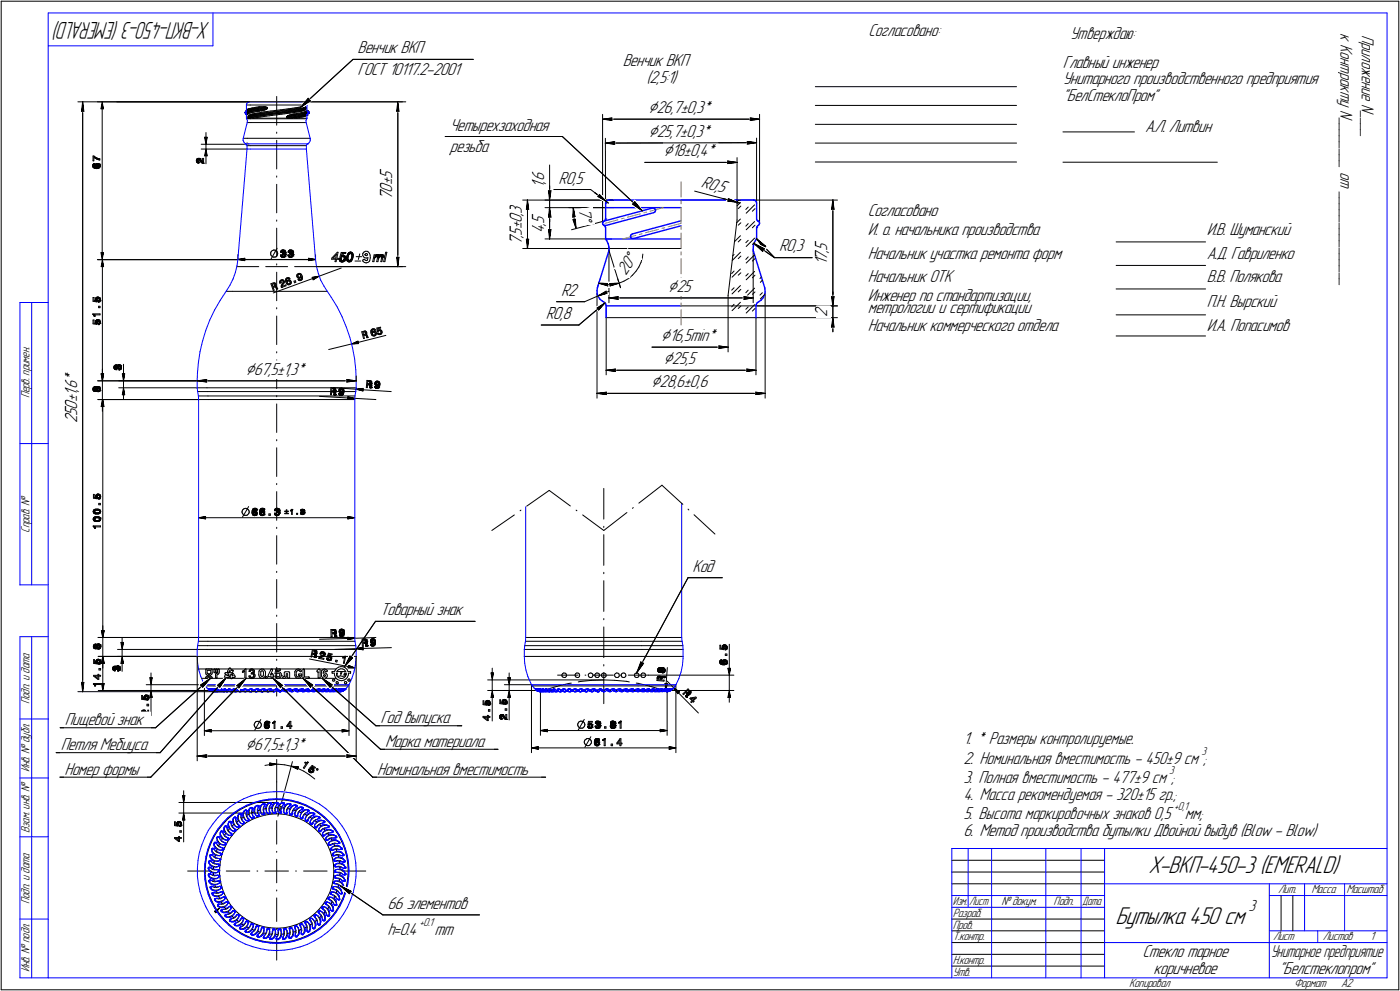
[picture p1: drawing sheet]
<svg xmlns="http://www.w3.org/2000/svg" width="595mm" height="421mm" viewBox="0 0 595 421" stroke-linecap="round" stroke-linejoin="round" font-family="sans-serif">
<defs><g id="words">
<g font-size="10.9">
<text x="488.2" y="371.1">Х-ВКП-450-3 (EMERALD)</text>
<text x="474" y="392.7">Бутылка 450 см</text>
</g>
<text font-size="10.7" x="89.2" y="9.3" transform="rotate(180 89.2 9.3)">Х-ВКП-450-3 (EMERALD)</text>
<g font-size="8.5">
<text x="275.4" y="48">Ç26,7±0,3*</text>
<text x="275.6" y="58.1">Ç25,7±0,3*</text>
<text x="281.9" y="66.4">Ç18±0,4*</text>
<text x="283.9" y="124">Ç2</text>
<text x="280.9" y="144.9">Ç16,5min*</text>
<text x="282" y="154.7">Ç25,5</text>
<text x="104.3" y="159.2">Ç67,5±1,3*</text>
<text x="276.8" y="164.5">Ç28,6±0,6</text>
<text x="104.3" y="318.6">Ç67,5±1,3*</text>
</g>
<g font-size="7.8">
<text x="369.1" y="15.2">Согласовано:</text>
<text x="454.8" y="16.8">Утверждаю:</text>
<text x="569.8" y="14" transform="rotate(90 569.8 14)">к</text>
<text x="578.8" y="14.7" transform="rotate(90 578.8 14.7)">П</text>
<text x="578.8" y="17.8" transform="rotate(90 578.8 17.8)">р</text>
<text x="152" y="22.6">Венчик ВКП</text>
<text x="569.8" y="18.5" transform="rotate(90 569.8 18.5)">К</text>
<text x="569.8" y="21.6" transform="rotate(90 569.8 21.6)">о</text>
<text x="578.8" y="20.4" transform="rotate(90 578.8 20.4)">и</text>
<text x="578.8" y="23" transform="rotate(90 578.8 23)">л</text>
<text x="264.7" y="28.1">Венчик ВКП</text>
<text x="451.7" y="28.8">Главный инженер</text>
<text x="569.8" y="24.2" transform="rotate(90 569.8 24.2)">н</text>
<text x="569.8" y="26.9" transform="rotate(90 569.8 26.9)">т</text>
<text x="578.8" y="25.7" transform="rotate(90 578.8 25.7)">о</text>
<text x="578.8" y="28.4" transform="rotate(90 578.8 28.4)">ж</text>
<text x="152" y="31.8">ГОСТ 10117.2-2001</text>
<text x="274.7" y="35.2">(2,5:1)</text>
<text x="451.7" y="35.9">Унитарного производственного предприятия</text>
<text x="569.8" y="30.6" transform="rotate(90 569.8 30.6)">р</text>
<text x="569.8" y="33.3" transform="rotate(90 569.8 33.3)">а</text>
<text x="569.8" y="35.9" transform="rotate(90 569.8 35.9)">к</text>
<text x="578.8" y="31.7" transform="rotate(90 578.8 31.7)">е</text>
<text x="578.8" y="34.3" transform="rotate(90 578.8 34.3)">н</text>
<text x="569.8" y="38.5" transform="rotate(90 569.8 38.5)">т</text>
<text x="578.8" y="36.9" transform="rotate(90 578.8 36.9)">и</text>
<text x="578.8" y="39.6" transform="rotate(90 578.8 39.6)">е</text>
<text x="451.7" y="43">&quot;БелСтеклоПром&quot;</text>
<text x="569.8" y="42.2" transform="rotate(90 569.8 42.2)">у</text>
<text x="569.8" y="46.9" transform="rotate(90 569.8 46.9)">N</text>
<text x="578.8" y="44.2" transform="rotate(90 578.8 44.2)">N</text>
<text x="578.8" y="47.2" transform="rotate(90 578.8 47.2)">_</text>
<text x="569.8" y="50" transform="rotate(90 569.8 50)">_</text>
<text x="569.8" y="52.6" transform="rotate(90 569.8 52.6)">_</text>
<text x="578.8" y="50" transform="rotate(90 578.8 50)">_</text>
<text x="578.8" y="52.6" transform="rotate(90 578.8 52.6)">_</text>
<text x="191.3" y="55.5">Четырехзаходная</text>
<text x="486.7" y="56">А.Л. Литвин</text>
<text x="569.8" y="55.2" transform="rotate(90 569.8 55.2)">_</text>
<text x="569.8" y="57.8" transform="rotate(90 569.8 57.8)">_</text>
<text x="578.8" y="55.2" transform="rotate(90 578.8 55.2)">_</text>
<text x="191.3" y="64.6">резьба</text>
<text x="569.8" y="60.5" transform="rotate(90 569.8 60.5)">_</text>
<text x="569.8" y="63.2" transform="rotate(90 569.8 63.2)">_</text>
<text x="569.8" y="65.8" transform="rotate(90 569.8 65.8)">_</text>
<text x="569.8" y="68.4" transform="rotate(90 569.8 68.4)">_</text>
<text x="166.7" y="76.1" transform="rotate(-90 166.7 76.1)">5</text>
<text x="231.3" y="78" transform="rotate(-90 231.3 78)">,</text>
<text x="231.3" y="76.9" transform="rotate(-90 231.3 76.9)">6</text>
<text x="569.8" y="73.1" transform="rotate(90 569.8 73.1)">о</text>
<text x="569.8" y="75.7" transform="rotate(90 569.8 75.7)">т</text>
<text x="166.7" y="81.8" transform="rotate(-90 166.7 81.8)">0</text>
<text x="166.7" y="78.7" transform="rotate(-90 166.7 78.7)">±</text>
<text x="231.3" y="79.9" transform="rotate(-90 231.3 79.9)">1</text>
<text x="237.4" y="78.2">R0,5</text>
<text x="297.8" y="79.5" transform="rotate(15 297.8 79.5)">R0,</text>
<text x="304.6" y="81.3" transform="rotate(15 304.6 81.3)">5</text>
<text x="569.8" y="81.4" transform="rotate(90 569.8 81.4)">_</text>
<text x="166.7" y="84.8" transform="rotate(-90 166.7 84.8)">7</text>
<text x="246" y="88.9" transform="rotate(82 246 88.9)">7Å</text>
<text x="569.8" y="84.1" transform="rotate(90 569.8 84.1)">_</text>
<text x="569.8" y="86.7" transform="rotate(90 569.8 86.7)">_</text>
<text x="569.8" y="89.3" transform="rotate(90 569.8 89.3)">_</text>
<text x="221.8" y="94.8" transform="rotate(-90 221.8 94.8)">0</text>
<text x="221.8" y="91.8" transform="rotate(-90 221.8 91.8)">,</text>
<text x="221.8" y="90.8" transform="rotate(-90 221.8 90.8)">3</text>
<text x="231.3" y="95" transform="rotate(-90 231.3 95)">5</text>
<text x="368.9" y="91.9">Согласовано</text>
<text x="569.8" y="91.9" transform="rotate(90 569.8 91.9)">_</text>
<text x="569.8" y="94.7" transform="rotate(90 569.8 94.7)">_</text>
<text x="221.8" y="101.2" transform="rotate(-90 221.8 101.2)">,</text>
<text x="221.8" y="100.1" transform="rotate(-90 221.8 100.1)">5</text>
<text x="221.8" y="97.5" transform="rotate(-90 221.8 97.5)">±</text>
<text x="231.3" y="99.1" transform="rotate(-90 231.3 99.1)">4</text>
<text x="231.3" y="96.1" transform="rotate(-90 231.3 96.1)">,</text>
<text x="368.9" y="100">И. о. начальника производства</text>
<text x="512.9" y="100">И.В. Шуманский</text>
<text x="569.8" y="97.3" transform="rotate(90 569.8 97.3)">_</text>
<text x="569.8" y="99.9" transform="rotate(90 569.8 99.9)">_</text>
<text x="221.8" y="104.2" transform="rotate(-90 221.8 104.2)">7</text>
<text x="331.1" y="106.8">R0,3</text>
<text x="351.6" y="107.7" transform="rotate(-90 351.6 107.7)">,</text>
<text x="351.6" y="106.7" transform="rotate(-90 351.6 106.7)">5</text>
<text x="569.8" y="102.5" transform="rotate(90 569.8 102.5)">_</text>
<text x="569.8" y="105.2" transform="rotate(90 569.8 105.2)">_</text>
<text x="569.8" y="107.9" transform="rotate(90 569.8 107.9)">_</text>
<text x="351.6" y="112.8" transform="rotate(-90 351.6 112.8)">1</text>
<text x="351.6" y="110.7" transform="rotate(-90 351.6 110.7)">7</text>
<text x="368.9" y="110">Начальник участка ремонта форм</text>
<text x="512.9" y="110">А.Д. Гавриленко</text>
<text x="569.8" y="110.5" transform="rotate(90 569.8 110.5)">_</text>
<text x="569.8" y="113.1" transform="rotate(90 569.8 113.1)">_</text>
<text x="265.9" y="117.2" transform="rotate(-56 265.9 117.2)">20Å</text>
<text x="368.9" y="120">Начальник ОТК</text>
<text x="512.9" y="120">В.В. Полякова</text>
<text x="569.8" y="115.8" transform="rotate(90 569.8 115.8)">_</text>
<text x="569.8" y="118.4" transform="rotate(90 569.8 118.4)">_</text>
<text x="238.5" y="125.9">R2</text>
<text x="290.5" y="124">5</text>
<text x="368.9" y="127.9">Инженер по стандартизации,</text>
<text x="512.9" y="130.5">П.Н. Вырский</text>
<text x="232" y="135.7">R0,8</text>
<text x="351.6" y="134.9" transform="rotate(-90 351.6 134.9)">2</text>
<text x="368.9" y="132.9">метрологии и сертификации</text>
<text x="368.9" y="140.5">Начальник коммерческого отдела</text>
<text x="512.9" y="140.5">И.А. Попасимов</text>
<text x="32.8" y="166.4" transform="rotate(-90 32.8 166.4)">,</text>
<text x="32.8" y="165.3" transform="rotate(-90 32.8 165.3)">6</text>
<text x="32.8" y="162.2" transform="rotate(-90 32.8 162.2)">*</text>
<text x="32.8" y="174" transform="rotate(-90 32.8 174)">0</text>
<text x="32.8" y="170.9" transform="rotate(-90 32.8 170.9)">±</text>
<text x="32.8" y="168.3" transform="rotate(-90 32.8 168.3)">1</text>
<text x="32.8" y="179.7" transform="rotate(-90 32.8 179.7)">2</text>
<text x="32.8" y="176.7" transform="rotate(-90 32.8 176.7)">5</text>
<text x="294.4" y="242.9">Код</text>
<text x="161.5" y="261.5">Товарный знак</text>
<text x="27.5" y="308.2">Пищевой знак</text>
<text x="161.7" y="307.3">Год выпуска</text>
<text x="163.7" y="317.2">Марка материала</text>
<text x="409.4" y="316.1">1. * Размеры контролируемые.</text>
<text x="25.8" y="318.8">Петля Мебиуса</text>
<text x="27.4" y="329.1">Номер формы</text>
<text x="160.4" y="329.1">Номинальная вместимость</text>
<text x="409.4" y="324.5">2. Номинальная вместимость - 450±9 см ;</text>
<text x="409.4" y="332.8">3. Полная вместимость - 477±9 см ;</text>
<text x="409.4" y="339.9">4. Масса рекомендуемая - 320±15 гр.;</text>
<text x="409.4" y="348.1">5. Высота маркировочных знаков 0,5</text>
<text x="503.6" y="348.1">мм;</text>
<text x="409.4" y="355.1">6. Метод производства бутылки Двойной выдув (Blow - Blow)</text>
<text x="164.7" y="386.2">66 элементов</text>
<text x="164.7" y="397.4">h=0.4</text>
<text x="184.7" y="397.4">mm</text>
<text x="485.6" y="406.7">Стекло тарное</text>
<text x="490.3" y="413.7">коричневое</text>
<text x="543.7" y="413.7">&quot;Белстеклопром&quot;</text>
</g>
<text font-size="7.6" x="540.1" y="406.7">Унитарное предприятие</text>
<text font-size="7.3" x="530.7" y="387.3">3</text>
<g font-size="5.4">
<text x="12.5" y="169.2" transform="rotate(-90 12.5 169.2)">Перв. примен.</text>
<text x="12.5" y="226.3" transform="rotate(-90 12.5 226.3)">Справ. №</text>
<text x="12.5" y="299.1" transform="rotate(-90 12.5 299.1)">Подп. и дата</text>
<text x="12.5" y="328.2" transform="rotate(-90 12.5 328.2)">Инв. № дубл.</text>
<text x="12.5" y="353.9" transform="rotate(-90 12.5 353.9)">Взам. инв. №</text>
<text x="543.3" y="379.5">Лит.</text>
<text x="557.4" y="379.5">Масса</text>
<text x="572.3" y="379.5">Масштаб</text>
<text x="12.5" y="384.1" transform="rotate(-90 12.5 384.1)">Подп. и дата</text>
<text x="405" y="389.6">Разраб.</text>
<text x="425.6" y="384.5">№ докум.</text>
<text x="447.8" y="384.5">Подп.</text>
<text x="405" y="394.5">Пров.</text>
<text x="405" y="399.5">Т.контр.</text>
<text x="541.1" y="399.5">Лист</text>
<text x="562.3" y="399.5">Листов</text>
<text x="582.4" y="399.5">1</text>
<text x="12.5" y="413.2" transform="rotate(-90 12.5 413.2)">Инв. № подл.</text>
<text x="405" y="409.5">Н.контр.</text>
<text x="405" y="414.5">Утв.</text>
<text x="480" y="419.5">Копировал</text>
<text x="550" y="419.5">Формат</text>
<text x="570" y="419.5">A2</text>
</g>
<g font-size="5.3">
<text x="405" y="384.5">Изм.</text>
<text x="412" y="384.5">Лист</text>
<text x="460" y="384.5">Дата</text>
</g>
<g font-size="5.1">
<text x="510.6" y="320.6">3</text>
<text x="497" y="328.9">3</text>
<text x="499" y="344.3">+0,1</text>
<text x="178.3" y="393.5">+0.1</text>
</g>
</g></defs>
<g fill="#000" stroke="#000" stroke-width=".43">
<path d="M43.3 43.8h.3zM43.3 43.9h.3zM43.3 43.9h.3zM43.3 44h.3zM43.3 44.1h.3zM43.3 44.2h.3zM43.3 44.3h.4zM43.3 44.4h.4zM43.3 44.4h.4zM43.3 44.5h.4zM43.3 44.6h.4zM43.3 44.7h.4zM43.2 44.8h.6zM43.2 44.9h.6zM43.2 45h.6zM43.2 45h.6zM43.2 45.1h.6zM43.2 45.2h.6zM43.1 45.3h.8zM43.1 45.4h.8zM43.1 45.5h.8zM43.1 45.6h.8zM43.1 45.6h.8zM43.1 45.7h.8zM43 45.8h.9zM43 45.9h.9zM43 46h.9zM43 46.1h.9zM43 46.1h.9z"/>
<path d="M87 58.3h1.1zM87 58.4h1.1zM87 58.5h1.1zM87 58.6h1.1zM87 58.7h1.1zM87 58.8h1.1zM87.1 58.8h.9zM87.1 58.9h.9zM87.1 59h.9zM87.1 59.1h.9zM87.1 59.2h.9zM87.2 59.3h.8zM87.2 59.4h.7zM87.2 59.4h.7zM87.2 59.5h.7zM87.2 59.6h.7zM87.3 59.7h.6zM87.3 59.8h.6zM87.3 59.9h.5zM87.3 59.9h.5zM87.3 60h.5zM87.4 60.1h.4zM87.4 60.2h.4zM87.4 60.3h.4zM87.4 60.4h.3zM87.4 60.5h.3zM87.5 60.5h.2zM87.5 60.6h.2zM87.5 60.7h.2zM87.5 60.8h.2z"/>
<path d="M87.5 63.8h.2zM87.5 63.9h.2zM87.5 64h.2zM87.5 64.1h.2zM87.4 64.2h.3zM87.4 64.3h.3zM87.4 64.3h.4zM87.4 64.4h.4zM87.4 64.5h.4zM87.3 64.6h.5zM87.3 64.7h.5zM87.3 64.8h.5zM87.3 64.9h.6zM87.3 64.9h.6zM87.2 65h.7zM87.2 65.1h.7zM87.2 65.2h.7zM87.2 65.3h.8zM87.2 65.4h.8zM87.1 65.4h.9zM87.1 65.5h.9zM87.1 65.6h.9zM87.1 65.7h.9zM87.1 65.8h1zM87 65.9h1.1zM87 66h1.1zM87 66h1.1zM87 66.1h1.1z"/>
<path d="M42.9 107.4h1zM43 107.4h.9zM43 107.5h.9zM43 107.6h.9zM43 107.7h.9zM43 107.8h.9zM43.1 107.9h.8zM43.1 107.9h.8zM43.1 108h.8zM43.1 108.1h.8zM43.1 108.2h.8zM43.1 108.3h.8zM43.2 108.4h.6zM43.2 108.5h.6zM43.2 108.5h.6zM43.2 108.6h.6zM43.2 108.7h.6zM43.2 108.8h.6zM43.3 108.9h.4zM43.3 109h.4zM43.3 109.1h.4zM43.3 109.1h.4zM43.3 109.2h.4zM43.3 109.3h.4zM43.3 109.4h.3zM43.3 109.5h.3zM43.3 109.6h.3zM43.3 109.6h.3zM43.3 109.7h.3zM43.3 109.8h.3z"/>
<path d="M43.4 110.8h.3zM43.4 110.9h.3zM43.4 111h.3zM43.4 111.1h.3zM43.4 111.2h.3zM43.4 111.3h.3zM43.3 111.3h.5zM43.3 111.4h.5zM43.3 111.5h.5zM43.3 111.6h.5zM43.3 111.7h.5zM43.3 111.8h.5zM43.3 111.8h.6zM43.3 111.9h.6zM43.3 112h.6zM43.3 112.1h.6zM43.3 112.2h.6zM43.3 112.3h.6zM43.2 112.4h.7zM43.2 112.4h.7zM43.2 112.5h.7zM43.2 112.6h.7zM43.2 112.7h.7zM43.2 112.8h.7zM43.1 112.9h.9zM43.1 112.9h.9zM43.1 113h.9zM43.1 113.1h.9zM43.1 113.2h.9z"/>
<path d="M103.6 109.8h.5zM103.1 109.9h1zM102.6 110h1.5zM102.1 110.1h2zM101.6 110.2h2.5zM101.1 110.2h3zM101.6 110.3h2.5zM102.1 110.4h2zM102.6 110.5h1.5zM103.1 110.6h1zM103.6 110.7h.5z"/>
<path d="M131.1 109.8h.6zM131.1 109.9h1.1zM131.1 110h1.6zM131.1 110.1h2.1zM131.1 110.2h2.6zM131.1 110.2h3zM131.1 110.3h2.6zM131.1 110.4h2.1zM131.1 110.5h1.6zM131.1 110.6h1.1zM131.1 110.7h.6z"/>
<path d="M135.2 117.4h.4zM134.7 117.5h.7zM134.2 117.6h1zM133.7 117.7h1.4zM133.2 117.8h1.8zM132.7 117.9h2.1zM132.8 117.9h1.9zM132.8 118h1.7zM132.8 118.1h1.6zM132.8 118.2h1.5zM132.9 118.3h1.2zM132.9 118.4h1zM132.9 118.4h1zM133 118.5h.7zM133 118.6h.5zM133.1 118.7h.3z"/>
<path d="M43 158.8h1zM43.1 158.9h.9zM43.1 159h.9zM43.1 159.1h.9zM43.1 159.2h.9zM43.1 159.3h.9zM43.2 159.3h.7zM43.2 159.4h.7zM43.2 159.5h.7zM43.2 159.6h.7zM43.2 159.7h.7zM43.2 159.8h.7zM43.3 159.9h.6zM43.3 159.9h.6zM43.3 160h.6zM43.3 160.1h.6zM43.3 160.2h.6zM43.3 160.3h.6zM43.3 160.4h.5zM43.3 160.4h.5zM43.3 160.5h.5zM43.3 160.6h.5zM43.3 160.7h.5zM43.3 160.8h.5zM43.4 160.9h.3zM43.4 161h.3zM43.4 161h.3zM43.4 161.1h.3zM43.4 161.2h.3zM43.4 161.3h.3z"/>
<path d="M43 158.8h1zM43.1 158.9h.9zM43.1 159h.9zM43.1 159.1h.9zM43.1 159.2h.9zM43.1 159.3h.9zM43.2 159.3h.7zM43.2 159.4h.7zM43.2 159.5h.7zM43.2 159.6h.7zM43.2 159.7h.7zM43.2 159.8h.7zM43.3 159.9h.6zM43.3 159.9h.6zM43.3 160h.6zM43.3 160.1h.6zM43.3 160.2h.6zM43.3 160.3h.6zM43.3 160.4h.5zM43.3 160.4h.5zM43.3 160.5h.5zM43.3 160.6h.5zM43.3 160.7h.5zM43.3 160.8h.5zM43.4 160.9h.3zM43.4 161h.3zM43.4 161h.3zM43.4 161.1h.3zM43.4 161.2h.3zM43.4 161.3h.3z"/>
<path d="M52 158.8h1zM52.1 158.9h.9zM52.1 159h.9zM52.1 159.1h.9zM52.1 159.2h.9zM52.1 159.3h.9zM52.2 159.3h.7zM52.2 159.4h.7zM52.2 159.5h.7zM52.2 159.6h.7zM52.2 159.7h.7zM52.2 159.8h.7zM52.2 159.9h.6zM52.2 159.9h.6zM52.2 160h.6zM52.2 160.1h.6zM52.2 160.2h.6zM52.2 160.3h.6zM52.3 160.4h.4zM52.3 160.4h.4zM52.3 160.5h.4zM52.3 160.6h.4zM52.3 160.7h.4zM52.3 160.8h.4zM52.4 160.9h.3zM52.4 161h.3zM52.4 161h.3zM52.4 161.1h.3zM52.4 161.2h.3zM52.4 161.3h.3z"/>
<path d="M152 145h.2zM151.8 145.1h.4zM151.6 145.2h.6zM151.4 145.3h.8zM151.2 145.4h1.1zM151 145.5h1.3zM150.8 145.5h1.5zM150.6 145.6h1.7zM150.5 145.7h1.9zM150.3 145.8h2.1zM150 145.9h2.4zM149.9 146h2.5zM149.7 146h1.3z"/>
<path d="M43.4 170.3h.3zM43.4 170.3h.3zM43.4 170.4h.3zM43.4 170.5h.3zM43.4 170.6h.3zM43.4 170.7h.3zM43.3 170.8h.5zM43.3 170.9h.5zM43.3 170.9h.5zM43.3 171h.5zM43.3 171.1h.5zM43.3 171.2h.5zM43.3 171.3h.6zM43.3 171.4h.6zM43.3 171.4h.6zM43.3 171.5h.6zM43.3 171.6h.6zM43.3 171.7h.6zM43.2 171.8h.7zM43.2 171.9h.7zM43.2 172h.7zM43.2 172h.7zM43.2 172.1h.7zM43.2 172.2h.7zM43.1 172.3h.9zM43.1 172.4h.9zM43.1 172.5h.9zM43.1 172.6h.9zM43.1 172.6h.9z"/>
<path d="M43.6 170.3h.3zM43.6 170.3h.3zM43.6 170.4h.3zM43.6 170.5h.3zM43.5 170.6h.4zM43.5 170.7h.4zM43.5 170.8h.4zM43.5 170.9h.4zM43.5 170.9h.4zM43.4 171h.5zM43.4 171.1h.5zM43.4 171.2h.5zM43.4 171.3h.6zM43.4 171.4h.6zM43.3 171.4h.7zM43.3 171.5h.7zM43.3 171.6h.7zM43.3 171.7h.7zM43.3 171.8h.8zM43.3 171.9h.8zM43.3 172h.8zM43.3 172h.8zM43.3 172.1h.8zM43.3 172.2h.8zM43.2 172.3h1zM43.2 172.4h1zM43.2 172.5h1zM43.2 172.6h1zM43.2 172.6h1z"/>
<path d="M52.4 165.3h.3zM52.4 165.4h.3zM52.4 165.4h.3zM52.4 165.5h.3zM52.4 165.6h.3zM52.4 165.7h.3zM52.3 165.8h.4zM52.3 165.9h.4zM52.3 165.9h.4zM52.3 166h.4zM52.3 166.1h.4zM52.3 166.2h.4zM52.2 166.3h.6zM52.2 166.4h.6zM52.2 166.5h.6zM52.2 166.5h.6zM52.2 166.6h.6zM52.2 166.7h.6zM52.2 166.8h.7zM52.2 166.9h.7zM52.2 167h.7zM52.2 167h.7zM52.2 167.1h.7zM52.2 167.2h.7zM52.1 167.3h.9zM52.1 167.4h.9zM52.1 167.5h.9zM52.1 167.6h.9zM52.1 167.6h.9z"/>
<path d="M147.8 168.7h.5zM147.8 168.7h.8zM147.8 168.8h1.2zM147.8 168.9h1.6zM147.8 169h1.9zM147.8 169.1h2.3zM147.8 169.2h2.7zM147.8 169.2h3zM147.8 169.3h2.4zM147.8 169.4h1.8zM147.8 169.5h1.2zM147.8 169.6h.6z"/>
<path d="M153.6 165.1h.7zM152.8 165.2h1.5zM152.1 165.3h2.2zM151.3 165.4h3zM151.6 165.4h2.7zM152 165.5h2.3zM152.3 165.6h2zM152.7 165.7h1.6zM153 165.8h1.3zM153.3 165.9h1zM153.7 165.9h.6zM154 166h.3z"/>
<path d="M87 219.5h.4zM86.4 219.6h1zM85.9 219.7h1.5zM85.4 219.8h2zM84.9 219.9h2.5zM84.4 220h3zM84.9 220h2.5zM85.4 220.1h2zM85.9 220.2h1.5zM86.4 220.3h1zM87 220.4h.4z"/>
<path d="M147.8 219.5h.5zM147.8 219.6h1zM147.8 219.7h1.6zM147.8 219.8h2.1zM147.8 219.9h2.6zM147.8 220h3zM147.8 220h2.6zM147.8 220.1h2.1zM147.8 220.2h1.6zM147.8 220.3h1zM147.8 220.4h.5z"/>
<path d="M43.1 268h1.1zM43.2 268.1h1zM43.2 268.1h1zM43.2 268.2h1zM43.2 268.3h1zM43.3 268.4h.9zM43.3 268.5h.8zM43.3 268.6h.8zM43.3 268.6h.8zM43.3 268.7h.8zM43.3 268.8h.8zM43.3 268.9h.8zM43.3 269h.7zM43.3 269.1h.7zM43.3 269.2h.7zM43.4 269.2h.6zM43.4 269.3h.6zM43.4 269.4h.5zM43.4 269.5h.5zM43.4 269.6h.5zM43.5 269.7h.4zM43.5 269.7h.4zM43.5 269.8h.4zM43.5 269.9h.4zM43.5 270h.4zM43.6 270.1h.3zM43.6 270.2h.3zM43.6 270.3h.3zM43.6 270.3h.3z"/>
<path d="M43.2 268h1.1zM43.3 268.1h1zM43.3 268.1h1zM43.3 268.2h1zM43.3 268.3h1zM43.3 268.4h.9zM43.3 268.5h.9zM43.3 268.6h.9zM43.3 268.6h.9zM43.3 268.7h.9zM43.3 268.8h.8zM43.3 268.9h.8zM43.4 269h.7zM43.4 269.1h.7zM43.4 269.2h.7zM43.4 269.2h.6zM43.4 269.3h.6zM43.4 269.4h.6zM43.5 269.5h.5zM43.5 269.6h.5zM43.5 269.7h.4zM43.5 269.7h.4zM43.5 269.8h.4zM43.6 269.9h.3zM43.6 270h.3zM43.6 270.1h.3zM43.6 270.2h.3zM43.6 270.3h.3zM43.6 270.3h.3z"/>
<path d="M43.6 279.4h.3zM43.6 279.5h.3zM43.6 279.6h.3zM43.6 279.7h.3zM43.6 279.7h.3zM43.6 279.8h.3zM43.5 279.9h.4zM43.5 280h.4zM43.5 280.1h.4zM43.5 280.2h.4zM43.5 280.2h.5zM43.5 280.3h.5zM43.4 280.4h.6zM43.4 280.5h.6zM43.4 280.6h.6zM43.4 280.7h.7zM43.4 280.8h.7zM43.4 280.8h.7zM43.3 280.9h.8zM43.3 281h.8zM43.3 281.1h.9zM43.3 281.2h.9zM43.3 281.3h.9zM43.3 281.3h.9zM43.3 281.4h.9zM43.3 281.5h1zM43.3 281.6h1zM43.3 281.7h1zM43.3 281.8h1z"/>
<path d="M43.6 279.4h.3zM43.6 279.5h.3zM43.6 279.6h.3zM43.6 279.7h.3zM43.6 279.7h.3zM43.6 279.8h.3zM43.5 279.9h.4zM43.5 280h.4zM43.5 280.1h.4zM43.5 280.2h.4zM43.5 280.2h.5zM43.5 280.3h.5zM43.4 280.4h.6zM43.4 280.5h.6zM43.4 280.6h.6zM43.4 280.7h.7zM43.4 280.8h.7zM43.4 280.8h.7zM43.3 280.9h.8zM43.3 281h.8zM43.3 281.1h.9zM43.3 281.2h.9zM43.3 281.3h.9zM43.3 281.3h.9zM43.3 281.4h.9zM43.3 281.5h1zM43.3 281.6h1zM43.3 281.7h1zM43.3 281.8h1z"/>
<path d="M51.4 273h1.1zM51.5 273h1zM51.5 273.1h1zM51.5 273.2h1zM51.5 273.3h1zM51.5 273.4h.9zM51.6 273.5h.8zM51.6 273.6h.8zM51.6 273.6h.8zM51.6 273.7h.8zM51.6 273.8h.7zM51.6 273.9h.7zM51.6 274h.7zM51.6 274.1h.7zM51.6 274.2h.7zM51.6 274.2h.6zM51.6 274.3h.6zM51.6 274.4h.6zM51.7 274.5h.5zM51.7 274.6h.5zM51.7 274.7h.5zM51.7 274.7h.5zM51.7 274.8h.5zM51.7 274.9h.5zM51.8 275h.4zM51.8 275.1h.3zM51.8 275.2h.3zM51.8 275.3h.3zM51.8 275.3h.3zM51.8 275.4h.3z"/>
<path d="M51.8 279.4h.3zM51.8 279.5h.3zM51.8 279.6h.3zM51.8 279.7h.3zM51.8 279.7h.3zM51.8 279.8h.4zM51.7 279.9h.5zM51.7 280h.5zM51.7 280.1h.5zM51.7 280.2h.5zM51.7 280.2h.5zM51.7 280.3h.5zM51.6 280.4h.6zM51.6 280.5h.6zM51.6 280.6h.6zM51.6 280.7h.7zM51.6 280.8h.7zM51.6 280.8h.7zM51.6 280.9h.7zM51.6 281h.7zM51.6 281.1h.8zM51.6 281.2h.8zM51.6 281.3h.8zM51.6 281.3h.8zM51.5 281.4h.9zM51.5 281.5h1zM51.5 281.6h1zM51.5 281.7h1zM51.5 281.8h1z"/>
<path d="M147.8 270.8h.6zM147.8 270.9h1.2zM147.8 271h1.8zM147.8 271.1h2.4zM147.8 271.2h3zM147.8 271.3h2.6zM147.8 271.4h2.1zM147.8 271.4h1.7zM147.8 271.5h1.3zM147.8 271.6h.9zM147.8 271.7h.5z"/>
<path d="M153.9 275.1h.4zM153.5 275.2h.8zM153.1 275.3h1.2zM152.7 275.3h1.6zM152.2 275.4h2.1zM151.8 275.5h2.5zM151.4 275.6h2.9zM151.9 275.7h2.4zM152.4 275.8h1.9zM152.9 275.8h1.4zM153.4 275.9h.9zM153.9 276h.4z"/>
<path d="M43.2 290.4h1.1zM43.3 290.5h1zM43.3 290.6h1zM43.3 290.7h1zM43.3 290.7h1zM43.3 290.8h.9zM43.3 290.9h.9zM43.3 291h.9zM43.3 291.1h.9zM43.3 291.2h.9zM43.3 291.3h.8zM43.3 291.3h.8zM43.4 291.4h.7zM43.4 291.5h.7zM43.4 291.6h.7zM43.4 291.7h.6zM43.4 291.8h.6zM43.4 291.8h.6zM43.5 291.9h.5zM43.5 292h.5zM43.5 292.1h.4zM43.5 292.2h.4zM43.5 292.3h.4zM43.5 292.4h.4zM43.6 292.4h.3zM43.6 292.5h.3zM43.6 292.6h.3zM43.6 292.7h.3zM43.6 292.8h.3zM43.6 292.9h.3z"/>
<path d="M63.7 288h1zM63.8 288h.9zM63.8 288.1h.9zM63.8 288.2h.9zM63.8 288.3h.9zM63.8 288.4h.9zM63.8 288.5h.8zM63.8 288.5h.8zM63.8 288.6h.8zM63.8 288.7h.8zM63.8 288.8h.8zM63.8 288.9h.8zM63.9 289h.6zM63.9 289.1h.6zM63.9 289.1h.6zM63.9 289.2h.6zM63.9 289.3h.6zM63.9 289.4h.6zM64 289.5h.4zM64 289.6h.4zM64 289.6h.4zM64 289.7h.4zM64 289.8h.4zM64 289.9h.4zM64.1 290h.2zM64.1 290.1h.2zM64.1 290.2h.2zM64.1 290.2h.2zM64.1 290.3h.2zM64.1 290.4h.2z"/>
<path d="M64.1 293.9h.2zM64.1 294h.2zM64.1 294h.2zM64.1 294.1h.2zM64.1 294.2h.2zM64.1 294.3h.2zM64 294.4h.4zM64 294.5h.4zM64 294.6h.4zM64 294.6h.4zM64 294.7h.4zM64 294.8h.4zM63.9 294.9h.6zM63.9 295h.6zM63.9 295.1h.6zM63.9 295.1h.6zM63.9 295.2h.6zM63.9 295.3h.6zM63.8 295.4h.8zM63.8 295.5h.8zM63.8 295.6h.8zM63.8 295.7h.8zM63.8 295.7h.8zM63.8 295.8h.8zM63.8 295.9h.9zM63.8 296h.9zM63.8 296.1h.9zM63.8 296.2h.9zM63.8 296.2h.9z"/>
<path d="M148.1 282.8h.2zM148.1 282.9h.5zM148.1 283h.7zM148.1 283h.9zM148.1 283.1h1.1zM148 283.2h1.4zM148 283.3h1.6zM148 283.4h1.9zM148 283.5h2zM148 283.5h2.3zM148 283.6h2.5zM147.9 283.7h2.8z"/>
<path d="M208.7 285.9h1zM208.8 286h.9zM208.8 286.1h.9zM208.8 286.2h.9zM208.8 286.3h.9zM208.8 286.3h.9zM208.9 286.4h.7zM208.9 286.5h.7zM208.9 286.6h.7zM208.9 286.7h.7zM208.9 286.8h.7zM208.9 286.9h.7zM209 286.9h.5zM209 287h.5zM209 287.1h.5zM209 287.2h.5zM209 287.3h.5zM209 287.4h.5zM209 287.4h.5zM209 287.5h.5zM209 287.6h.5zM209 287.7h.5zM209 287.8h.5zM209 287.9h.5zM209.1 288h.3zM209.1 288h.3zM209.1 288.1h.3zM209.1 288.2h.3zM209.1 288.3h.3zM209.1 288.4h.3z"/>
<path d="M209.1 293.9h.3zM209.1 294h.3zM209.1 294h.3zM209.1 294.1h.3zM209.1 294.2h.3zM209.1 294.3h.3zM209 294.4h.5zM209 294.5h.5zM209 294.6h.5zM209 294.6h.5zM209 294.7h.5zM209 294.8h.5zM209 294.9h.5zM209 295h.5zM209 295.1h.5zM209 295.1h.5zM209 295.2h.5zM209 295.3h.5zM208.9 295.4h.7zM208.9 295.5h.7zM208.9 295.6h.7zM208.9 295.7h.7zM208.9 295.7h.7zM208.9 295.8h.7zM208.8 295.9h.9zM208.8 296h.9zM208.8 296.1h.9zM208.8 296.2h.9zM208.8 296.2h.9z"/>
<path d="M215.8 288h1.1zM215.9 288h1zM215.9 288.1h1zM215.9 288.2h1zM215.9 288.3h1zM215.9 288.4h1zM216 288.5h.8zM216 288.5h.8zM216 288.6h.8zM216 288.7h.8zM216 288.8h.8zM216.1 288.9h.7zM216.1 289h.6zM216.1 289.1h.6zM216.1 289.1h.6zM216.1 289.2h.6zM216.2 289.3h.5zM216.2 289.4h.5zM216.2 289.5h.5zM216.2 289.6h.5zM216.2 289.6h.5zM216.2 289.7h.5zM216.2 289.8h.5zM216.2 289.9h.5zM216.2 290h.4zM216.2 290.1h.4zM216.3 290.2h.3zM216.3 290.2h.3zM216.3 290.3h.3zM216.3 290.4h.3z"/>
<path d="M216.3 293.9h.3zM216.3 294h.3zM216.3 294h.3zM216.3 294.1h.3zM216.2 294.2h.4zM216.2 294.3h.4zM216.2 294.4h.5zM216.2 294.5h.5zM216.2 294.6h.5zM216.2 294.6h.5zM216.2 294.7h.5zM216.2 294.8h.5zM216.2 294.9h.5zM216.2 295h.5zM216.1 295.1h.6zM216.1 295.1h.6zM216.1 295.2h.6zM216.1 295.3h.6zM216.1 295.4h.7zM216 295.5h.8zM216 295.6h.8zM216 295.7h.8zM216 295.7h.8zM216 295.8h.8zM215.9 295.9h1zM215.9 296h1zM215.9 296.1h1zM215.9 296.2h1zM215.9 296.2h1z"/>
<path d="M282.7 290.5h.9zM282.7 290.6h.9zM282.7 290.7h.9zM282.7 290.7h.9zM282.7 290.8h.9zM282.7 290.9h.8zM282.7 291h.8zM282.7 291.1h.8zM282.8 291.2h.7zM282.8 291.3h.7zM282.8 291.3h.7zM282.8 291.4h.7zM282.8 291.5h.7zM282.8 291.6h.6zM282.8 291.7h.6zM282.8 291.8h.6zM282.8 291.8h.6zM282.9 291.9h.4zM282.9 292h.4zM282.9 292.1h.4zM282.9 292.2h.4zM282.9 292.3h.4zM282.9 292.4h.3zM282.9 292.4h.3zM282.9 292.5h.3zM282.9 292.6h.3z"/>
<path d="M286.6 292.6h.3zM286.7 292.7h.3zM286.8 292.8h.3zM286.8 292.9h.5zM286.9 292.9h.5zM286.9 293h.6zM286.9 293.1h.7zM287 293.2h.7zM287.1 293.3h.8zM287.1 293.4h.9zM287.2 293.5h.9zM287.3 293.5h.9zM287.4 293.6h1zM287.4 293.7h1.1zM287.4 293.8h1.2zM287.5 293.9h1.2zM287.5 294h1.3zM287.6 294h1.1zM287.7 294.1h.9zM287.7 294.2h.8zM287.8 294.3h.7zM287.9 294.4h.5zM287.9 294.5h.4zM288 294.6h.2z"/>
<path d="M309.4 284h1.1zM309.5 284.1h1zM309.5 284.1h1zM309.5 284.2h1zM309.5 284.3h1zM309.5 284.4h1zM309.5 284.5h.9zM309.5 284.6h.9zM309.5 284.6h.9zM309.5 284.7h.9zM309.6 284.8h.8zM309.6 284.9h.8zM309.6 285h.7zM309.6 285.1h.7zM309.6 285.2h.7zM309.7 285.2h.6zM309.7 285.3h.6zM309.7 285.4h.5zM309.7 285.5h.5zM309.7 285.6h.5zM309.8 285.7h.4zM309.8 285.7h.4zM309.8 285.8h.4zM309.8 285.9h.3zM309.8 286h.3zM309.9 286.1h.2zM309.9 286.2h.2zM309.9 286.3h.2zM309.9 286.3h.2z"/>
<path d="M309.9 293.9h.2zM309.9 294h.2zM309.9 294h.2zM309.9 294.1h.2zM309.8 294.2h.3zM309.8 294.3h.3zM309.8 294.4h.4zM309.8 294.5h.4zM309.8 294.6h.4zM309.7 294.6h.5zM309.7 294.7h.5zM309.7 294.8h.5zM309.7 294.9h.6zM309.7 295h.6zM309.6 295.1h.7zM309.6 295.1h.7zM309.6 295.2h.7zM309.6 295.3h.7zM309.6 295.4h.8zM309.5 295.5h.9zM309.5 295.6h.9zM309.5 295.7h.9zM309.5 295.7h.9zM309.5 295.8h.9zM309.5 295.9h1zM309.5 296h1zM309.5 296.1h1zM309.5 296.2h1zM309.5 296.2h1z"/>
<path d="M89.4 310h.4zM88.9 310.1h.9zM88.4 310.2h1.4zM87.9 310.3h1.9zM87.4 310.4h2.4zM86.9 310.5h2.9zM87.4 310.6h2.4zM87.9 310.6h1.9zM88.4 310.7h1.4zM88.9 310.8h.9zM89.4 310.9h.4z"/>
<path d="M145.4 310h.5zM145.4 310.1h1zM145.4 310.2h1.5zM145.4 310.3h2zM145.4 310.4h2.5zM145.4 310.5h2.9zM145.4 310.6h2.5zM145.4 310.6h2zM145.4 310.7h1.5zM145.4 310.8h1zM145.4 310.9h.5z"/>
<path d="M228.4 317.3h.5zM227.9 317.4h1zM227.4 317.5h1.5zM226.9 317.6h2zM226.4 317.7h2.5zM225.9 317.8h3zM226.3 317.8h2.6zM226.7 317.9h2.2zM227.2 318h1.7zM227.6 318.1h1.3zM228 318.2h.9zM228.4 318.3h.5z"/>
<path d="M232.2 310h.5zM231.7 310h1zM231.2 310.1h1.5zM230.7 310.2h2zM230.2 310.3h2.5zM229.7 310.4h3zM230.2 310.5h2.5zM230.7 310.6h2zM231.2 310.6h1.5zM231.7 310.7h1zM232.2 310.8h.5z"/>
<path d="M280.6 310h.5zM280.6 310h1zM280.6 310.1h1.5zM280.6 310.2h2zM280.6 310.3h2.5zM280.6 310.4h2.9zM280.6 310.5h2.5zM280.6 310.6h2zM280.6 310.6h1.5zM280.6 310.7h1zM280.6 310.8h.5z"/>
<path d="M284.4 317.3h.5zM284.4 317.4h1zM284.4 317.5h1.4zM284.4 317.6h1.9zM284.4 317.7h2.5zM284.4 317.8h2.9zM284.4 317.8h2.5zM284.4 317.9h2.1zM284.4 318h1.7zM284.4 318.1h1.3zM284.4 318.2h.8zM284.4 318.3h.4z"/>
<path d="M77.6 338h1zM77.6 338.1h1zM77.6 338.2h1zM77.6 338.2h1zM77.6 338.3h1zM77.6 338.4h1zM77.7 338.5h.8zM77.7 338.6h.8zM77.7 338.7h.8zM77.7 338.8h.8zM77.7 338.8h.8zM77.7 338.9h.8zM77.8 339h.6zM77.8 339.1h.6zM77.8 339.2h.6zM77.8 339.3h.6zM77.8 339.3h.6zM77.8 339.4h.6zM77.9 339.5h.4zM77.9 339.6h.4zM77.9 339.7h.4zM77.9 339.8h.4zM77.9 339.9h.4zM77.9 339.9h.4zM78 340h.2zM78 340.1h.2zM78 340.2h.2zM78 340.3h.2zM78 340.4h.2zM78 340.4h.2z"/>
<path d="M114.6 324.3h.5zM114.6 324.4h1.1zM114.6 324.4h1.6zM114.6 324.5h2.1zM114.6 324.6h2.6zM114.6 324.7h3zM114.6 324.8h2.6zM114.6 324.9h2.1zM114.6 325h1.6zM114.6 325h1.1zM114.6 325.1h.5z"/>
<path d="M124 325.6h.8zM124.2 325.7h1.6zM124.4 325.8h2.4zM124.5 325.9h2.3zM124.7 326h2.1zM124.9 326.1h1.8zM125.1 326.1h1.6zM125.3 326.2h1.4zM125.5 326.3h1.2zM125.6 326.4h1.1zM125.8 326.5h.9zM126 326.6h.6zM126.2 326.6h.4zM126.3 326.7h.3z"/>
<path d="M78 345.9h.2zM78 346h.2zM78 346.1h.2zM78 346.2h.2zM78 346.3h.2zM78 346.4h.2zM77.9 346.5h.4zM77.9 346.5h.4zM77.9 346.6h.4zM77.9 346.7h.4zM77.9 346.8h.4zM77.9 346.9h.4zM77.8 347h.6zM77.8 347h.6zM77.8 347.1h.6zM77.8 347.2h.6zM77.8 347.3h.6zM77.8 347.4h.6zM77.7 347.5h.8zM77.7 347.6h.8zM77.7 347.6h.8zM77.7 347.7h.8zM77.7 347.8h.8zM77.7 347.9h.8zM77.6 348h1zM77.6 348.1h1zM77.6 348.1h1zM77.6 348.2h1zM77.6 348.3h1z"/>
<path d="M93 385.9h.3zM93 386h.3zM92.8 386.1h.4zM92.6 386.2h.5zM92.5 386.2h.5zM92.4 386.3h.6zM92.3 386.4h.7zM92.1 386.5h.8zM92 386.6h.8zM91.9 386.7h.8zM91.7 386.8h.9zM91.6 386.8h1zM91.4 386.9h1.1zM91.4 387h1.1zM91.2 387.1h1.2zM91 387.2h1.4zM91.1 387.3h1.2zM91.2 387.3h1zM91.3 387.4h.8zM91.4 387.5h.6zM91.4 387.6h.6zM91.5 387.7h.4zM91.6 387.8h.3z"/>
</g>
<g fill="none" stroke="#000" stroke-width=".43">
<path d="M41.4 43.3h64.7zM42.9 46.2h1zM43.4 46.2v61.2zM43.4 43.3l.5 2.9zM43.4 43.3l-.5 2.9zM49.6 43.3h56.5zM87 58.3l.5 3zM87 58.3h1.1zM87.5 56.3v2zM88.1 58.3l-.6 3zM117.6 41v12.2zM117.6 56.1v.5z"/>
<path d="M117.6 59.6v12.2zM129.1 43.3h43.4zM39.5 71h.1M39.5 70.9h.1M39.5 70.8h.1M39.5 70.7h.1M39.5 70.5h.1M39.5 70.4h.1M39.5 70.3h.1M39.5 70.2h.1M39.5 70.1h.1M39.6 71.1h.1"/>
<path d="M39.5 70h.1M39.5 69.9h.1M39.5 69.8h.1M39.5 68.3h.4zM39.5 66.3v2zM39.5 66.3h.4zM39.7 71.1h.1M39.6 69.8h.1M39.8 71.2h.1M39.7 69.8h.1M39.7 69.7h.1M39.9 70.1h.1"/>
<path d="M39.8 70.2h.1M39.8 70.3h.1M39.8 70.4h.1M39.8 70.5h.1M39.8 70.6h.1M39.8 70.7h.1M39.9 71.3h.1M39.8 69.7h.1M40 70h.1M39.9 70h.1M39.9 70.8h.1M39.9 70.9h.1"/>
<path d="M40 71.4h.1M39.9 69.6h.1M40 66.8h.1M39.9 66.7v1.6zM39.9 66.3h.1M40 70.9h.1M40 71h.1M40 69.6h.1M40 66.4h.1M40.1 69.9h.1M40 69.9h.1M40.1 71.5h.1"/>
<path d="M40 69.5h.1M40.1 66.9h.1M40.2 69.9h.1M40.1 71h.1M40.3 71.5h.1M40.1 69.5h.1M40.2 67.1h.1M40.1 66.5h.1M40.2 69.5v.4zM40.2 71h.1M40.4 67.1h.1M40.2 66.5h.1"/>
<path d="M40.3 71h.1M40.4 71.5h.1M40.3 66.7h.1M40.4 71.1h.1M40.6 71.5h.1M40.5 67.2h.1M40.5 71.1h.1M40.6 67.3h.1M40.5 66.8h.1M40.6 71.1h.1M40.6 70.9h.1M40.6 70.8h.1"/>
<path d="M40.6 70.7h.1M40.6 70.6h.1M40.6 70.5h.1M40.6 70.4h.1M40.6 70.3h.1M40.6 70.2h.1M40.6 70.1h.1M40.6 70h.1M40.6 66.8h.1M40.7 71h.1M40.6 71h.1M40.6 69.9h.1"/>
<path d="M40.8 71.5h.1M40.7 67.3h.1M40.7 71.1h.1M40.8 71h.1M40.7 69.8h.1M40.8 67.4h.1M40.7 66.9h.1M40.9 71.1h.1M40.8 71.1h.1M40.8 69.8h.1M41 71.6h.1M41 67.5h.1"/>
<path d="M40.8 67h.1M40.9 70.3h.1M40.9 70.4h.1M40.9 70.5h.1M40.9 70.6h.1M40.9 70.7h.1M40.9 70.8h.1M40.9 69.7h.1M40.9 67.1h.1M41.1 70.1h.1M41 70.1h.1M41 70.2h.1"/>
<path d="M41 70.8h.1M41 70.9h.1M41 69.6h.1M41.1 71.6h.1M41.1 67.6h.1M41.1 70h.1M41.1 71h.1M41.1 69.6h.1M41.2 67.6h.1M41.1 67.1h.1M41.1 69.5h.1M41.2 71.6h.1"/>
<path d="M41.3 69.9h.1M41.2 69.9h.1M41.2 71h.1M41.2 69.5h.1M41.4 71.5h.1M41.3 67.6h.1M41.2 67.1h.1M41.4 69.9h.1M41.3 71.1h.1M41.3 69.5h.1M41.5 67.7h.1M41.3 67.2h.1"/>
<path d="M41.5 69.9h.1M41.4 71.1h.1M41.4 69.5h.1M41.5 71.5h.1M41.5 71.1h.1M41.6 69.9h.1M41.5 69.5h.1M41.6 71.5h.1M41.6 67.7h.1M41.5 67.3h.1M41.6 71.1h.1M41.7 69.9h.1"/>
<path d="M41.6 69.5h.1M41.7 71.5h.1M41.7 67.8h.1M41.6 67.3h.1M41.7 71.1h.1M41.7 69.5h.1M41.8 69.9h.1M41.8 71.5h.1M41.9 67.8h.1M41.7 67.4h.1M41.8 71.1h.1M41.8 71h.1"/>
<path d="M41.9 70h.1M41.8 69.5h.1M41.9 71.5h.1M41.8 67.4h.1M41.9 71h.1M42 70h.1M41.9 69.5h.1M42 67.9h.1M42 71h.1M42.1 70.1h.1M42 70.1h.1M42 69.6h.1"/>
<path d="M42.1 71.4h.1M42 71.4h.1M42.2 67.9h.1M42 67.4h.1M42.1 71h.1M42.1 70.9h.1M42.1 70.8h.1M42.2 70.3h.1M42.1 70.2h.1M42.1 69.6h.1M42.2 70.8h.1M42.2 70.7h.1"/>
<path d="M42.2 70.6h.1M42.2 70.5h.1M42.2 70.4h.1M42.2 69.7h.1M42.2 71.3h.1M42.3 67.9h.1M42.2 67.5h.1M42.2 69.8h.1M42.3 69.8h.1M42.4 71h.1M42.3 71.1h.1M42.3 71.2h.1"/>
<path d="M42.4 68h.1M42.3 67.5h.1M42.4 69.9h.1M42.4 70h.1M42.4 70.1h.1M42.4 67.5v.5zM42.5 70.2h.1M42.5 70.3h.1M42.5 70.4h.1M42.5 70.5h.1M42.5 70.6h.1M42.5 70.7h.1"/>
<path d="M42.5 70.8h.1M42.5 70.9h.1M83.6 68.6h.1M83.5 68.5h.1M83.5 68.4h.1M83.5 68.3h.1M83.5 68.2h.1M83.5 68.1h.1M83.5 68h.1M83.7 68.8h.1M83.6 68.7h.1M83.6 68h.1"/>
<path d="M83.6 67.9h.1M83.6 67.8h.1M83.7 68.9h.1M83.7 67.7h.1M83.7 67.6h.1M83.8 69.1h.1M83.7 69h.1M83.9 68.2h.1M83.8 68.2h.1M83.8 68.3h.1M83.8 68.4h.1M83.9 69.1h.1"/>
<path d="M83.8 67.5h.1M83.9 68h.1M83.9 68.1h.1M83.9 68.4h.1M83.9 68.5h.1M83.9 68.6h.1M83.9 68.7h.1M84 69.2h.1M83.9 67.4h.1M84.1 67.8h.1M84 67.8h.1M84 67.9h.1"/>
<path d="M84 68.7h.1M84.1 69.2h.1M84 67.4h.1M84.1 68.7h.1M84.2 69.3h.1M84.1 67.3h.1M84.2 67.7h.1M84.2 68.7h.1M84.2 68.8h.1M84.2 67.3h.1M84.3 67.7h.1M84.3 69.3h.1"/>
<path d="M84.4 67.7h.1M84.3 68.8h.1M84.4 69.3h.1M84.3 67.3h.1M84.5 67.7h.1M84.4 68.9h.1M84.5 69.3h.1M84.4 67.3h.1M84.6 67.7h.1M84.5 68.9h.1M84.6 69.3h.1M84.5 67.3h.1"/>
<path d="M84.7 67.7h.1M84.6 68.9h.1M84.6 68.9v.4zM84.6 67.3h.1M84.8 67.8h.1M84.7 67.3h.1M84.8 67.3h.1M84.8 67.4h.1M84.9 67.9h.1M84.8 67.9h.1M85 68.1h.1M84.9 68h.1"/>
<path d="M84.9 67.4h.1M84.9 67.5h.1M85 68.2l.2 .2zM85 68.2h.1M85 67.5h.1M85.1 67.6h.1M85.3 68.5h.1M85.2 67.6h.1M85.2 67.7h.1M85.3 68.7h.1M85.3 68.6h.1M85.3 67.7h.1"/>
<path d="M85.3 67.8h.1M85.3 67.9h.1M85.4 68.7h.1M85.3 67.9l.1 .3zM85.5 68.9h.1M85.4 68.8h.1M85.4 68.2h.1M85.6 69h.1M85.5 68.2h.1M85.5 68.3h.1M85.5 63.3h19.5zM85.5 61.3h19.5z"/>
<path d="M85.7 69.1h.1M85.6 68.4h.1M85.8 69.2h.1M85.7 68.5h.1M85.7 68.6h.1M85.9 69.2h.1M85.8 68.7h.1M85.9 69.3h.1M85.9 68.7h.1M86 69.3h.1M85.9 68.8h.1M86.1 69.3h.1"/>
<path d="M86 68.8h.1M86.2 69.3h.1M86.1 68.9h.1M86.1 67.3v1.6zM86.1 67.3h.4zM86.3 69.3h.1M86.4 69.3h.1M86.5 69.3h.1M86.5 67.3v2zM87 66.2h1.1zM87.5 66.2v3.4zM87.5 61.3v2z"/>
<path d="M87.5 63.3l.6 2.9zM87.5 63.3l-.5 2.9zM117.6 74.8v.5zM117.6 78.3v12.1zM117.6 93.5v.5zM117.6 96.9v12.2zM41.4 110.3h59.7zM41.5 110.3h59.6zM42.9 107.4l.5 2.9zM42.9 107.4h1zM43 113.3h1zM43.5 113.3v45.5z"/>
<path d="M43.5 110.3l.5 3zM43.5 110.3l-.5 3zM43.9 107.4l-.5 2.9zM100.7 113.3h9.3zM101.1 108.2v2.1zM101.1 110.2l3-.5zM101.1 110.2l3 .5zM104.1 110.2h27zM104.1 109.7v1zM112.9 113.3h9.4zM115.1 107.4v.2zM115.1 107.6v.3z"/>
<path d="M115.1 107.9v.2zM115.1 108.1v.3zM115.1 107.1v.3zM115.1 108.4l.2 .2zM115.3 106.8l.4-.3zM115.3 106.8l-.2 .3zM115.3 108.6l.4 .4zM115.7 106.5l.2-.1zM115.7 109l.2 .1zM115.9 106.4l.3-.1zM115.9 109.1l.3 .1zM116.3 106.3h.1"/>
<path d="M116.2 109.2h.1M116.3 106.3h.4zM116.3 109.2h.4zM116.7 109.2h.2zM116.7 106.3h.2zM116.9 107l-1.7 3zM116.9 109.2l.3-.1zM116.9 106.3l.3 .1zM117.2 109.1l.2-.1zM117.2 106.4l.2 .1zM117.4 106.5l.3 .3zM117.6 112.1v.5z"/>
<path d="M117.6 115.7v12.1zM117.7 108.6l-.3 .4zM117.7 106.8l.2 .3zM117.8 105.5l-.9 1.5zM117.9 108.4l-.2 .2zM117.9 107.1v.3zM117.9 108.1v.3zM117.9 107.4l.1 .2zM118 107.9l-.1 .2zM118 107.6v.3zM118.9 119.8v.3zM118.9 119.8h.1"/>
<path d="M118.9 119.6h.1M119 119.5h.1M119 119.3l.2-.2zM119.2 119.1h.1M119.2 108.3h.4zM119.3 108.6h.1M119.2 108.5h.1M119.2 108.4h.1M119.3 119.7h.1M119.3 119.9l.1 .2zM119.3 107.2h.4zM119.3 107.2h.1"/>
<path d="M119.3 107.1h.1M119.3 107h.1M119.3 106.9h.1M119.4 108.9h.1M119.3 108.8h.1M119.3 108.7h.1M119.4 119.5h.1M119.4 119h.1M119.4 106.8h.1M119.5 109h.1M119.4 109h.1M119.6 119.3h.1"/>
<path d="M119.5 119.4h.1M119.5 106.7h.1M119.5 106.6h.1M119.5 109.1h.1M119.5 119l.3-.1zM119.5 106.5h.1M119.6 109.1h.1M119.6 119.3l.3-.1zM119.6 108.3h.1M119.6 108.4h.1M119.6 108.5h.1M119.6 106.4h.1"/>
<path d="M119.7 109.2h.1M119.7 108.6h.1M119.7 108.7h.1M119.8 106.8h.1M119.7 106.8h.1M119.7 106.9h.1M119.7 107h.1M119.7 107.1h.1M119.7 107.2h.1M119.7 106.3h.1M119.8 109.3h.1M119.8 118.9h.1"/>
<path d="M119.8 108.8h.1M119.8 106.3h.1M119.9 109.3h.1M119.9 119.2l.2 .1zM119.9 108.9h.1M120 106.7h.1M119.9 106.7h.1M119.9 106.3h.1M120 109.3h.1M120 118.9h.1M120 108.9h.1M120 109h.1"/>
<path d="M120 106.3h.1M120.1 109.3h.1M120.1 109h.1M120.1 107.9h.1M120.1 107.5v.4zM120.1 107.5h.1M120.1 106.6h.1M120.1 106.3h.1M120.3 119.4h.1M120.1 118.9h.1M120.2 107.9h.1M120.2 106.6h.1"/>
<path d="M120.2 109.3h.1M120.2 109h.1M120.3 107.9h.1M120.2 107.5h.1M120.3 106.6h.1M120.2 106.3h.1M120.3 109.3h.1M120.4 119.5h.1M120.3 119h.3zM120.3 109h.1M120.4 107.9h.1M120.3 107.5h.1"/>
<path d="M120.4 106.6h.1M120.3 106.3h.1M120.4 109.3h.1M120.3 120.1h.1M120.4 120h.1M120.4 119.5v.3zM120.4 109h.1M120.5 107.9h.1M120.4 107.5h.1M120.5 106.6h.1M120.4 106.3h.1M120.6 109.3h.1"/>
<path d="M120.5 109h.1M120.6 107.9h.1M120.5 107.5h.1M120.5 107.4h.1M120.6 106.6h.1M120.5 106.3h.1M120.6 119h.1M120.6 109h.1M120.6 108.9h.1M120.6 107.4h.1M120.6 106.7h.1M120.6 106.3h.1"/>
<path d="M120.6 119.2l.2 .3zM120.7 107.9h.1M120.7 106.8h.1M120.6 106.8h.1M120.7 108.9h.1M120.7 108.8h.1M120.8 108h.1M120.7 108h.1M120.7 107.4h.1M120.7 107.3h.1M120.7 107.2h.1M120.8 106.9h.1"/>
<path d="M120.7 106.3h.1M120.8 109.2h.1M120.7 109.2h.1M120.8 119.5h.1M120.8 119.6h.1M120.8 120h.1M120.8 108.7h.1M120.8 108.6h.1M120.9 108.1h.1M120.8 108.1h.1M120.8 107.2h.1M120.8 107.1h.1"/>
<path d="M120.8 107h.1M120.8 106.3h.1M120.9 107.6h.1M120.8 107.6h.1M120.9 119.8h.1M120.9 108.6h.1M120.9 108.5h.1M120.9 108.4h.1M120.9 108.3h.1M120.9 108.2h.1M120.9 106.4h.1M120.9 107.7h.1"/>
<path d="M121 109.1h.1M120.9 109.1h.1M121 106.4h.1M121 106.5h.1M121.1 107.5h.1M121 107.5h.1M121 107.7h.1M121.1 106.5h.1M121.1 106.6h.1M121.2 107.4h.1M121.1 107.4h.1M121.1 107.8h.1"/>
<path d="M121.1 109.1h.1M121.2 106.6h.1M121.2 106.7h.1M121.2 106.8h.1M121.2 107.2h.1M121.2 107.3h.1M121.2 107.8h.1M121.2 107.9h.1M121.2 108.9h.1M121.2 109h.1M121.2 106.9h.1M121.2 107h.1"/>
<path d="M121.2 107.1h.1M121.2 108h.1M121.2 108.1h.1M121.2 108.7h.1M121.2 108.8h.1M121.3 108.1h.1M121.3 108.2h.1M121.3 108.3h.1M121.3 108.4h.1M121.3 108.5h.1M121.3 108.6h.1M121.5 119.7h.1"/>
<path d="M121.4 119.3v.2zM121.4 119.3h.1M121.4 118.9v.2zM121.4 118.9h.1M121.5 119.7l.1 .3zM121.5 118.4l-.1 .3zM121.5 118.4l.2-.1zM121.6 120l.1 .2zM121.7 118.3l.1-.2zM121.8 119h.1M121.8 119.1v.3zM121.8 118.6h.1"/>
<path d="M121.8 118.8h.1M121.8 119.4h.1M121.8 118.1l.3-.1zM122.2 118.4h.1M122 118.4l-.2 .2zM121.9 119.5h.1M122.1 119.9h.1M122 119.4h.1M122.1 119.2h.1M122.1 118l.2-.1zM122.2 119.7h.1M122.2 118.4l.2-.1z"/>
<path d="M122.3 119.5l.2-.1zM122.3 119.5l-.1 .2zM122.3 119.1h.1M122.3 117.9h.3zM122.6 118.4h.1M122.4 119h.3zM122.4 108.3h.5zM122.5 108.6h.1M122.4 108.6h.1M122.4 108.5h.1M122.4 108.4h.1M122.5 119.4l.3-.1z"/>
<path d="M122.5 107.2h.4zM122.5 107.2h.1M122.5 107.1h.1M122.5 107h.1M122.5 106.9h.1M122.5 106.8h.1M122.6 108.9h.1M122.5 108.8h.1M122.5 108.7h.1M122.8 118.4h.1M122.6 117.9h.1M122.6 106.8h.1"/>
<path d="M122.6 106.7h.1M122.7 109h.1M122.6 109h.1M122.7 119h.1M122.7 106.6h.1M122.7 106.5h.1M122.8 109.1h.1M122.7 109.1h.1M122.9 119.4h.1M122.9 118.6h.1M122.8 117.9l.1 .2zM122.8 106.5h.1"/>
<path d="M122.9 109.1h.1M122.9 118.6l.4-.2zM122.9 119h.1M122.9 108.3h.1M122.9 108.4h.1M122.9 108.5h.1M122.9 108.6h.1M122.9 107.1h.1M122.9 107.2h.1M122.9 106.4h.1M122.9 109.2h.1M122.9 119.4l.3 .1z"/>
<path d="M122.9 118.1l.2 .2zM122.9 108.7h.1M122.9 108.8h.1M123 106.8h.1M122.9 106.8h.1M122.9 106.9h.1M122.9 107h.1M122.9 106.3h.1M123 109.3h.1M123 119h.1M123 108.8h.1M123.1 106.7h.1"/>
<path d="M123 106.3h.1M123.1 109.3h.1M123.1 118.3l.2 .1zM123.1 108.9h.1M123.2 106.7h.1M123.1 106.3h.1M123.2 109.3h.1M123.2 119.5l.1 .3zM123.2 119h.1M123.2 108.9h.1M123.2 109h.1M123.3 106.6h.1"/>
<path d="M123.2 106.6h.1M123.2 106.3h.1M123.3 109.3h.1M123.4 120h.1M123.3 109h.1M123.4 107.9h.1M123.3 107.9h.1M123.3 107.5v.4zM123.3 107.5h.1M123.4 106.6h.1M123.3 106.3h.1M123.4 109.3h.1"/>
<path d="M123.4 120.1h.1M123.4 119.1l.1 .2zM123.4 109h.1M123.4 107.5h.1M123.4 106.3h.1M123.5 107.9h.1M123.5 106.6h.1M123.5 109.3h.1M123.5 119.3h.1M123.5 109h.1M123.6 107.9h.1M123.5 107.5h.1"/>
<path d="M123.6 106.6h.1M123.5 106.3h.1M123.6 109.3h.1M123.6 119.5h.1M123.6 109h.1M123.7 107.9h.1M123.6 107.5h.1M123.7 106.6h.1M123.6 106.3h.1M123.7 109.3h.1M123.7 119.6h.1M123.7 109h.1"/>
<path d="M123.8 107.9h.1M123.7 107.5h.1M123.7 107.4h.1M123.8 106.7h.1M123.7 106.3h.1M123.8 109.3h.1M123.8 119.8v.3zM123.8 108.9h.1M123.9 107.9h.1M123.8 107.4h.1M123.9 106.7h.1M123.8 106.3h.1"/>
<path d="M123.9 109.3h.1M123.9 108.9h.1M124 107.9h.1M123.9 107.4h.1M124 106.8h.1M123.9 106.8h.1M123.9 106.3h.1M124 108.8h.1M124 108h.1M124 107.4h.1M124 107.3h.1M124 107.2h.1"/>
<path d="M124 107.1h.1M124 107h.1M124 106.9h.1M124 106.3h.1M124 109.2h.1M124 108.7h.1M124 108.6h.1M124.1 108.2h.1M124 108.1h.1M124.1 107.6h.1M124 107.6h.1M124.1 108.5h.1"/>
<path d="M124.1 108.4h.1M124.1 108.3h.1M124.1 106.4h.1M124.1 107.7h.1M124.2 109.1h.1M124.1 109.1h.1M124.2 106.5h.1M124.3 107.5h.1M124.2 107.5h.1M124.2 107.7h.1M124.2 107.8h.1M124.3 109.1h.1"/>
<path d="M124.3 106.5h.1M124.3 106.6h.1M124.4 107.4h.1M124.3 107.4h.1M124.3 107.8h.1M124.4 106.7h.1M124.4 106.8h.1M124.4 106.9h.1M124.4 107h.1M124.4 107.1h.1M124.4 107.2h.1M124.4 107.3h.1"/>
<path d="M124.4 107.9h.1M124.4 108.9h.1M124.4 109h.1M124.5 107.9h.1M124.5 108h.1M124.5 108.1h.1M124.5 108.6h.1M124.5 108.7h.1M124.5 108.8h.1M124.5 108.2h.1M124.5 108.3h.1M124.5 108.4h.1"/>
<path d="M124.5 108.5h.1M125 119.5l.1 .6zM125 119.5l.6-.2zM125.2 113.3h9.3zM125.6 119.3l.1 .6zM126.2 117.5h.1M126.2 117.3h.1M126.2 116.9v.3zM126.2 117.5l.1 .3zM126.2 116.9h.1M126.4 117.9h.1M126.2 116.8h.1"/>
<path d="M126.3 116.6h.1M126.6 118h.1M126.5 116.5l.2-.2zM126.6 117.1h.1M126.6 117.3h.1M126.7 118.1h.1M126.7 117.4h.1M126.7 116.9h.1M126.7 118.7l.4-.1zM126.7 116.3h.1M126.7 118.7l.1 .3zM126.7 117.6l.2 .2z"/>
<path d="M126.7 116.7l.3-.1zM126.7 116.7v.2zM126.9 118.2h.1M126.8 116.2h.3zM126.9 119.1h.1M126.9 117.8l.3 .1zM127.1 118.2h.1M126.9 119.1l.3 .1zM127 116.6l.3-.1zM127.1 118.6h.1M127.3 118.2h.1M127.1 116.2h.2z"/>
<path d="M127.2 117.9l.2-.1zM127.2 118.8h.1M127.3 119.2h.1M127.4 116.6h.1M127.3 118.2h.2zM127.3 118.9h.1M127.3 116.2h.1M127.3 119.2h.3zM127.4 117.8l.3-.1zM127.6 116.7h.1M127.5 118.9h.3zM127.5 116.2l.3 .1z"/>
<path d="M127.7 116.8h.1M127.6 119.2h.2zM127.8 117h.1M127.8 117.9h.1M127.7 118l-.2 .2zM127.7 117.7h.1M127.8 117.2h.1M127.8 118.9h.1M127.8 116.3h.1M127.8 117.5h.1M127.8 117.3h.1M127.8 119.2l.3-.2z"/>
<path d="M127.9 117.8h.1M127.9 116.4h.1M127.9 118.8h.1M128 117.6l.1 .3zM128 117.6h.1M128 116.6l.2 .2zM128 118.6h.1M128.2 118h.1M128.1 118.4h.1M128.2 118v.3zM128.2 116.8h.1M128.3 116.9l.1 .3z"/>
<path d="M128.3 118.9l-.2 .1zM128.4 117.2v.2zM128.4 117.4l.1 .3zM128.4 118.7l-.1 .2zM128.5 117.7h.1M128.5 117.9v.2zM128.5 118.1h.1M128.5 118.3h.1M128.5 118.4l-.1 .3zM131.1 110.7l3-.5zM131.1 109.7l3 .5zM131.1 109.7v1z"/>
<path d="M132.7 117.9l2.9-.6zM132.7 117.9l.4 1zM133.1 118.9l2.5-1.6zM134.1 108.2v2.1zM134.5 113.3h38zM135.6 117.3l9.4-3.4zM141 110.2h1.6zM141.1 109.6l-.1 .6zM141.6 109.7h1.1zM142.4 111.2h.4zM142.6 110.2l-.2 1zM143 108l-.3 1.7z"/>
<path d="M143 108l-1.4 1.7zM143.1 110.2h.6zM143.1 110.2l-.3 1zM143.2 109.7h.6zM143.3 107.2l-2.2 2.4zM143.3 107.2h.4zM143.7 107.2l-.5 2.5zM143.8 109.7l-.1 .5zM144.2 110.1l.5-.1zM144.3 110.4h.1M144.2 110.3h.1M144.2 110.2h.1"/>
<path d="M144.2 110.1h.1M144.4 110.7h.1M144.3 110.7h.1M144.3 110.6h.1M144.3 110.5h.1M144.4 110.8h.1M144.4 109.3h.5zM144.5 110.9h.1M144.4 110.9h.1M144.6 111h.1M144.5 111h.1M144.7 111.1h.1"/>
<path d="M144.7 110h.1M144.7 110.1h.1M144.7 110.2h.1M144.7 110.3h.1M144.8 111.2h.1M144.8 110.3h.1M144.8 110.4h.1M144.8 110.5h.1M144.9 111.2h.1M144.9 110.6h.1M144.9 110.7h.1M144.9 109.3h.1"/>
<path d="M145 109.2h.1M144.9 109.2h.1M145 111.3h.1M145 110.7h.1M145.1 109.1h.1M145 109.1h.1M145 107.3l-.6 2zM145 107.3h2zM145.1 111.3h.1M145.1 110.7h.1M145.1 110.8h.1M145.2 109.1h.1"/>
<path d="M145.1 108.7h.1M145.2 111.3h.1M145.2 110.8h.1M145.2 108.6h.1M145.3 111.3h.1M145.3 110.8h.1M145.4 109h.1M145.3 109h.1M145.3 108.6h.1M145.4 111.3h.1M145.4 110.8h.1M145.5 109h.1"/>
<path d="M145.4 107.7h1.5zM145.4 107.7l-.3 1zM145.4 108.5h.1M145.5 111.3h.1M145.5 110.8h.1M145.5 108.9h.1M145.5 108.5h.1M145.6 108.9h.1M145.6 111.3h.1M145.6 110.8h.1M145.7 108.9h.1M145.6 108.5h.1"/>
<path d="M145.7 110.7h.1M145.8 108.9h.1M145.7 108.5h.1M145.8 111.2h.1M145.7 111.2h.1M145.8 110.7h.1M145.9 108.9h.1M145.8 108.5h.1M145.9 111.2h.1M145.9 110.7h.1M146 109h.1M145.9 109h.1"/>
<path d="M145.9 108.5h.1M146 110.7h.1M146 110.6h.1M146 108.5h.1M146 111.1h.1M146 110.5h.1M146.1 109.1h.1M146.1 111.1h.1M146.1 110.5h.1M146.1 110.4h.1M146.1 110.3h.1M146.2 109.1h.1"/>
<path d="M146.1 108.5h.1M146.2 111h.1M146.1 111h.1M146.2 110.3h.1M146.2 110.2h.1M146.3 109.2h.1M146.2 109.2h.1M146.2 108.5h.1M146.3 110.2h.1M146.3 110.1h.1M146.3 110h.1M146.4 109.5h.1"/>
<path d="M146.3 109.4h.1M146.3 109.3h.1M146.3 108.5h.1M146.3 110.9h.1M146.4 109.9h.1M146.4 109.8h.1M146.4 109.7h.1M146.4 109.6h.1M146.4 108.6h.1M146.4 110.8h.1M146.5 108.6h.1M146.5 108.7h.1"/>
<path d="M146.5 110.7h.1M146.6 108.8h.1M146.6 110.6h.1M146.6 110.7h.1M146.6 108.9h.1M146.6 110.5h.1M146.7 109h.1M146.7 109.1h.1M146.7 110.2h.1M146.7 110.3h.1M146.7 110.4h.1M146.8 109.1h.1"/>
<path d="M146.8 109.2h.1M146.8 109.3h.1M146.8 109.4h.1M146.8 109.9h.1M146.8 110h.1M146.8 110.1h.1M146.8 110.2h.1M146.9 109.5h.1M146.9 109.6h.1M146.9 109.7h.1M146.9 109.8h.1M147 107.3l-.1 .4z"/>
<path d="M147.3 109.9h.1M147.3 109.8h.1M147.3 109.6h.1M147.3 109.5h.1M147.4 110.3h.1M147.3 110.2h.1M147.3 110h.1M147.3 109.4h.1M147.4 109.2h.1M147.4 109.1h.1M147.4 109h.1M147.5 110.7h.1"/>
<path d="M147.4 110.6h.1M147.4 110.5h.1M147.5 108.9h.1M147.6 110.8h.1M147.5 108.7h.1M147.6 108.6h.1M147.6 108.5h.1M147.7 110.9h.1M147.7 108.4h.1M147.7 108.3h.1M147.7 111h.1M147.7 108.2h.1"/>
<path d="M147.7 108.1h.1M147.7 108h.1M147.8 111.1h.1M147.8 108h.1M147.8 107.9h.1M147.9 111.2h.1M147.8 110h.1M147.8 110.1h.1M147.8 110.2h.1M147.8 110.3h.1M147.8 110.4h.1M147.8 109.4h.1"/>
<path d="M147.8 109.5h.1M147.8 109.6h.1M147.8 109.7h.1M147.8 109.8h.1M147.8 109.9h.1M147.9 107.9h.1M148 111.2h.1M147.9 110.5h.1M147.9 110.6h.1M147.9 109.1h.1M147.9 109.3h.1M148 107.8h.1"/>
<path d="M148 107.7h.1M148.1 111.2h.1M148 110.7h.1M148 108.8h.1M148 108.9h.1M148.1 107.6h.1M148.2 111.3h.1M148.1 110.7h.1M148.1 108.5h.1M148.1 108.6h.1M148.2 107.5h.1M148.3 111.3h.1"/>
<path d="M148.2 110.8h.1M148.2 108.3h.1M148.2 108.4h.1M148.3 107.4h.1M148.3 110.8h.1M148.3 108.1h.1M148.3 108.2h.1M148.4 111.3h.1M148.4 107.9h.1M148.3 107.9h.1M148.3 108h.1M148.4 107.4h.1"/>
<path d="M148.5 111.3h.1M148.4 110.8h.1M148.5 107.3h.1M148.6 111.3h.1M148.5 110.8h.1M148.6 107.8h.1M148.5 107.8h.1M148.6 107.3h.1M148.7 111.3h.1M148.6 110.8h.1M148.7 107.7h.1M148.6 107.7h.1"/>
<path d="M148.7 107.2h.1M148.7 110.8h.1M148.8 107.6h.1M148.7 107.6h.1M148.8 107.2h.1M148.8 111.2h.1M148.8 110.7h.1M148.9 111.1h.1M148.9 107.6h.1M148.9 107.2h.1M149 111.1h.1M148.9 110.7h.1"/>
<path d="M148.9 110.6h.1M149 107.2h.1M149 110.5h.1M149.1 107.5h.1M149 107.5h.1M149.1 107.2h.1M149.2 111h.1M149.1 111h.1M149.1 110.4h.1M149.1 110.3h.1M149.2 107.6h.1M149.1 107.6h.1"/>
<path d="M149.2 107.2h.1M149.2 110.2h.1M149.3 107.6h.1M149.3 107.2h.1M149.4 110.8h.1M149.3 110.9h.1M149.3 110.2h.1M149.4 107.7h.1M149.4 107.2h.1M149.3 110.1h.1M149.4 109.9h.1M149.4 107.3h.1"/>
<path d="M149.4 110.7h.1M149.4 109.8h.1M149.4 109.6h.1M149.5 107.8h.1M149.4 107.8h.1M149.5 107.3h.1M149.5 110.6h.1M149.4 109.4h.1M149.5 109.2h.1M149.5 109.1h.1M149.6 108h.1M149.5 107.9h.1"/>
<path d="M149.6 107.4h.1M149.6 110.4h.1M149.6 110.5h.1M149.6 108.9h.1M149.6 108.8h.1M149.6 108.7h.1M149.6 108.5h.1M149.6 108.4h.1M149.6 108.3h.1M149.6 108.2h.1M149.6 108.1h.1M149.7 107.4h.1"/>
<path d="M149.7 110.2h.1M149.8 107.5h.1M149.8 110.1h.1M149.9 107.6h.1M149.9 107.7h.1M149.9 109.8h.1M149.9 110h.1M149.9 107.8h.1M149.9 107.9h.1M150 109.3h.1M149.9 109.4h.1M149.9 109.6h.1"/>
<path d="M150 107.9h.1M150 108h.1M150 108.1h.1M150 108.9h.1M150 109.1h.1M150.1 108.3h.1M150.1 108.4h.1M150.1 108.5h.1M150.1 108.6h.1M150.1 108.8h.1M150.9 110.9h2.4zM151.4 109.1h2.4z"/>
<path d="M152.9 107.9l-.6 2.3zM158.4 111.2h.5zM159 108.3l-.6 2.9zM159 108.3h.5zM159.2 109.8l-.3 1.4zM159.3 109.5h.1M159.3 109.6h.1M159.3 109.7h.1M159.3 109.3h.1M159.3 109.4h.1M159.4 108.8h.1M159.4 109.1h.1"/>
<path d="M159.4 109.2h.1M159.5 108.3l-.1 .5zM159.5 108.7h.1M159.5 108.6h.1M159.6 109h.1M159.5 109h.1M159.5 109.1h.1M159.6 108.6h.1M159.7 108.5h.1M159.7 108.9h.1M159.8 108.5h.1M159.9 108.8h.1"/>
<path d="M159.8 108.8h.1M159.9 108.4h.1M159.9 108.7h.1M159.9 108.3h.1M160 108.7h.1M160 108.3h.1M160.1 108.6h.1M160 108.6h.1M160.1 108.3h.1M160.1 111.2h.5zM160.2 108.6h.1M160.2 108.3h.1"/>
<path d="M160.2 108.2h.1M160.3 108.6h.1M160.3 108.2h.1M160.4 108.6h.1M160.4 108.2h.1M160.5 108.7h.1M160.4 108.7h.1M160.5 108.2h.1M160.5 109.2l-.4 2zM160.5 109.2h.1M160.5 109.1h.1M160.6 108.9h.1"/>
<path d="M160.5 108.8h.1M160.6 108.3h.1M160.6 109.1h.1M160.6 109h.1M160.7 108.3h.1M160.8 108.3h.1M160.8 108.4h.1M160.9 108.4h.1M161 108.5h.1M161 109.6h.1M161 109.7h.1M161 109.8l-.4 1.4z"/>
<path d="M161 108.6h.1M161 108.7h.1M161.1 109.2h.1M161 109.3h.1M161 109.4h.1M161 109.5h.1M161.1 108.8h.1M161.1 108.7h.1M161.1 109.1h.1M161.2 108.6h.1M161.3 109h.1M161.2 109h.1"/>
<path d="M161.2 109.1h.1M161.3 108.5h.1M161.4 108.9h.1M161.3 108.9h.1M161.4 108.5h.1M161.5 108.8h.1M161.4 108.8h.1M161.5 108.5h.1M161.5 108.4h.1M161.6 108.7h.1M161.5 108.7h.1M161.6 108.4h.1"/>
<path d="M161.6 108.3h.1M161.7 108.7h.1M161.7 108.3h.1M161.8 108.6h.1M161.7 108.6h.1M161.8 108.3h.1M161.9 108.6h.1M161.9 108.2h.1M161.9 111.2h.4zM162 108.6h.1M162 108.2h.1M162.1 108.6h.1"/>
<path d="M162.1 108.2h.1M162.2 108.7h.1M162.1 108.7h.1M162.2 108.2h.1M162.2 109.3l-.3 1.9zM162.2 109.3h.1M162.2 109.2h.1M162.3 108.8h.1M162.2 108.8h.1M162.3 108.2h.1M162.3 108.3h.1M162.3 109.1h.1"/>
<path d="M162.3 109h.1M162.3 108.9h.1M162.4 108.3h.1M162.5 108.3h.1M162.6 108.4h.1M162.6 108.5h.1M162.7 108.5h.1M162.7 108.6h.1M162.7 109.1h.1M162.7 109.2h.1M162.7 109.3l-.4 1.9zM162.8 108.7h.1"/>
<path d="M162.8 108.8h.1M162.8 108.9h.1M162.8 109h.1M162.8 109.1h.1M163.1 111.2h.5zM163.9 107.2l-.8 4zM163.9 107.2h.5zM164.4 107.2l-.8 4zM39.5 133.6h.1M39.5 133.3v.3zM39.5 133.3h3zM39.5 137.6l1.6 .2z"/>
<path d="M39.5 136v1.6zM39.5 136h.5zM39.6 133.7h.1M39.5 128l1.6 .3zM39.5 126.4v1.6zM39.5 126.4h.5zM39.7 133.7h.1M39.8 133.7h.1M39.9 133.8h.1M39.8 133.8h.1M40 133.9h.1M39.9 133.9h.1"/>
<path d="M40 136v1.3zM40 137.3l.7 .1zM40 134h.1M40 126.4v1.3zM40 127.7l.7 .1zM40 134.5h.4zM40 134.5h.1M40 134.4h.1M40 134.3h.1M40 134.2h.1M40 134.1h.1M40.4 133.8h2.1z"/>
<path d="M40.4 133.8v.7zM40.6 137.2h.1M40.6 137.1h.1M40.6 137h.1M40.6 136.9h.1M40.6 136.8h.1M40.6 136.7h.1M40.6 136.6h.1M40.6 136.5h.1M40.6 127.6h.1M40.6 127.5h.1M40.6 127.4h.1"/>
<path d="M40.6 127.3h.1M40.6 127.2h.1M40.6 127.1h.1M40.6 127h.1M40.7 137.3h.1M40.6 137.3h.1M40.6 136.4h.1M40.6 136.3h.1M40.7 127.8h.1M40.6 127.8h.1M40.6 127.7h.1M40.6 126.9h.1"/>
<path d="M40.6 126.8h.1M40.6 126.7h.1M40.7 137.4h.1M40.7 136.2h.1M40.7 126.7h.1M40.8 136.1h.1M40.8 126.6h.1M40.8 126.5h.1M41 136.7h.1M40.9 136.7h.1M40.9 136.8h.1M40.9 136.9h.1"/>
<path d="M40.9 137h.1M40.9 137.1h.1M40.9 137.2h.1M40.9 136.1h.1M41 127.1h.1M40.9 127.1h.1M40.9 127.2h.1M40.9 127.3h.1M40.9 127.4h.1M40.9 127.5h.1M40.9 127.6h.1M40.9 126.5h.1"/>
<path d="M41.1 136.5h.1M41 136.5h.1M41 136.6h.1M41 137.2h.1M41 137.3h.1M41 136h.1M41.1 126.9h.1M41 126.9h.1M41 127h.1M41 127.6h.1M41 127.7h.1M41 127.8h.1"/>
<path d="M41 126.4h.1M41.1 136.4h.1M41.1 137.3h.1M41.1 137.4h.1M41.1 136h.1M41.1 126.8h.1M41.1 127.8h.1M41.1 126.3h.1M41.1 137.5h.1M41.1 137.5v.3zM41.1 135.9h.1M41.2 126.7h.1"/>
<path d="M41.1 126.7h.1M41.1 127.9v.4zM41.3 136.3h.1M41.2 136.3h.1M41.2 135.9h.1M41.3 126.7h.1M41.2 126.3h.1M41.4 136.3h.1M41.3 135.9h.1M41.4 126.7h.1M41.3 126.2h.1M41.5 136.2h.1"/>
<path d="M41.4 136.2h.1M41.4 135.8h.1M41.5 126.7h.1M41.4 126.2h.1M41.6 136.2h.1M41.5 135.8h.1M41.6 126.7h.1M41.5 126.2h.1M41.7 136.2h.1M41.6 135.8h.1M41.7 126.7h.1M41.6 126.2h.1"/>
<path d="M41.7 136.3h.1M41.7 135.8h.1M41.7 126.2h.1M41.7 137.5v.4zM41.7 137.5h.1M41.8 136.3h.1M41.8 137.9h.1M41.7 127.9v.5zM41.7 127.9h.1M41.8 126.7h.1M41.8 128.4h.1M41.8 137.5h.1"/>
<path d="M41.9 136.3h.1M41.8 135.9h.1M41.9 137.9h.1M41.8 127.9h.1M41.9 126.7h.1M41.8 126.2h.1M41.9 137.5h.1M42 136.4h.1M41.9 135.9h.1M41.9 130.7h.6zM41.9 130.1v.6zM41.9 130.1h.6z"/>
<path d="M41.9 127.8h.1M42 126.7h.1M41.9 126.3h.1M42 128.3h.1M41.9 128.3h.1M42 137.4h.1M42.1 136.4h.1M42 135.9h.1M42.1 137.8h.1M42 137.8h.1M42 127.8h.1M42.1 126.8h.1"/>
<path d="M42 126.8h.1M42 126.3h.1M42.1 128.3h.1M42.1 137.4h.1M42.1 137.3h.1M42.2 136.6h.1M42.1 136.5h.1M42.1 136h.1M42.2 137.8h.1M42.1 127.8h.1M42.1 127.7h.1M42.2 127h.1"/>
<path d="M42.1 126.9h.1M42.1 126.3h.1M42.1 126.4h.1M42.2 137.2h.1M42.2 137.1h.1M42.2 136.7h.1M42.2 136.1h.1M42.2 127.7h.1M42.2 127.6h.1M42.2 127.5h.1M42.2 127.2h.1M42.2 127.1h.1"/>
<path d="M42.2 126.4h.1M42.2 128.1h.1M42.2 128.2h.1M42.2 137h.1M42.2 136.9h.1M42.2 136.8h.1M42.2 127.4h.1M42.2 127.3h.1M42.2 126.5h.1M42.3 128.1h.1M42.3 136.1h.1M42.3 136.2h.1"/>
<path d="M42.4 137.6h.1M42.3 137.6h.1M42.3 137.7h.1M42.3 126.6h.1M42.4 127.9h.1M42.3 128h.1M42.4 136.2h.1M42.4 136.3h.1M42.4 137.5h.1M42.4 126.7h.1M42.5 136.4h.1M42.5 136.5h.1"/>
<path d="M42.5 137.3h.1M42.5 137.4h.1M42.5 133.3v.5zM42.5 130.1v.6zM42.5 126.8h.1M42.5 126.9h.1M42.5 127.7h.1M42.5 127.8h.1M42.6 136.6h.1M42.6 136.7h.1M42.6 136.8h.1M42.6 136.9h.1"/>
<path d="M42.6 137h.1M42.6 137.1h.1M42.6 137.2h.1M42.6 127h.1M42.6 127.1h.1M42.6 127.2h.1M42.6 127.3h.1M42.6 127.4h.1M42.6 127.5h.1M42.6 127.6h.1M115.1 120.6l1.1 2.8zM115.1 120.6l1-.4z"/>
<path d="M115.7 120.8l.4-.2zM115.7 120.8l.3 1zM116 121.8l.4-.2zM116.1 120.6h.2zM116.1 120.2h.2zM116.1 122.1l.4-.2zM116.1 122.1l.4 1.2zM116.2 123.4l.3-.1zM116.2 124.5l16.6-6.1zM116.3 120.6h.3zM116.3 120.2l.3-.1zM116.4 121.6h.1"/>
<path d="M116.5 121.9h.3zM116.6 121.5h.1M116.7 120.6h.1M116.6 120.1h.1M116.7 120.6l.1 .3zM116.8 121.4h.1M116.8 120.2l.2 .1zM116.9 121.8h.1M116.8 121.3h.1M116.8 120.9v.3zM117 121.8h.1M117 120.3h.1"/>
<path d="M117.1 122h.1M117.1 120.5l.2 .2zM117.1 121.6h.1M117.1 122l.2 .2zM117.2 121.4h.1M117.3 120.7v.3zM117.3 121h.1M117.3 121.2l-.1 .2zM117.3 121.6h.1M117.3 122.2l.1 .3zM117.3 121.6l.2 .2zM117.5 122.8h.1"/>
<path d="M117.4 122.7h.1M117.5 121.8h.1M117.6 122.9h.1M117.6 121.9l.2 .4zM117.6 122.9l.4-.1zM117.6 130.7v.5zM117.6 134.3v12.1zM117.8 122.3l.1 .3zM117.9 122.6h.1M118 122.7h.1M119 120.2h.1M119 120.3l.4-.2z"/>
<path d="M119 120.3h.1M119.4 120.1h.1M119.5 121.9l.1 .3zM119.5 121.9h.1M119.5 121.8h.1M119.5 121.3v.3zM119.6 122.2h.1M119.5 121.3h.1M119.6 122.2l2-.8zM119.6 121.2h.1M119.9 120.7l-.2 .3zM119.9 120.7l.2-.1z"/>
<path d="M119.9 121.4v.3zM119.9 121.7l1.5-.6zM120 121.2h.1M120.1 121.1h.1M120.1 120.9h.1M120.2 120.3l-.1 .3zM120.2 120.3h.1M120.3 120.7l-.2 .2zM120.5 120.6l-.2 .1zM120.6 120.4l-.1 .2zM120.7 120.1l-.1 .3zM121.4 121.1l.2 .3z"/>
<path d="M121.8 120.4h.1M121.8 120.4l.1 .2zM122 120.7h.1M122 120.7l.2 .2zM122.1 120.1h.1M122.2 120.2h.1M122.2 120.9l.2 .1zM122.3 120.4h.1M122.3 120.5h.1M122.4 120.6h.3zM122.6 121h.1M122.6 121h.3z"/>
<path d="M122.7 120.6h.2zM122.9 121l.2-.1zM122.9 120.6l.3-.1zM123.3 120.8h.1M123.2 120.5h.1M123.4 120.7h.1M123.3 120.3h.1M123.6 120.6l-.2 .1zM123.7 120.4h.1M123.8 120.1h.1M123.8 120.2h.1M125.1 120.1l.6-.2z"/>
<path d="M158 140l.2-.2zM158.2 139.8h.1M158.4 139.7h.3zM158.7 139.7h.1M158.9 139.7l.3 .1zM159.2 139.8h.1M159.3 139.9l.2 .1zM160.2 139.4l.1 1.6zM160.2 139.4l1.5-.4zM160.5 139.7l1.3-.3zM160.5 139.7l.1 .8zM161.7 139l.1 .4z"/>
<path d="M43 158.8l.5 3zM43 158.8h1zM43.5 156.8v2zM44 158.8l-.5 3zM48.5 156.5h.1M48.4 156.4h.1M48.4 156.3h.1M48.4 156.2h.1M48.4 156.1h.1M48.4 156h.1M48.6 156.6h.1M48.4 155.9h.1"/>
<path d="M48.5 155.8h.1M48.5 155.7h.1M48.5 155.6h.1M48.5 155.5h.1M48.7 156.7h.1M48.6 156.7h.1M48.6 155.5h.1M48.8 156.9h.1M48.7 156.8h.1M48.6 155.4h.1M48.7 155.4h.1M48.9 156h.1"/>
<path d="M48.8 156h.1M48.8 156.1h.1M48.8 156.2h.1M48.9 156.9h.1M48.8 155.3h.1M48.9 155.8h.1M48.9 155.9h.1M48.9 156.2h.1M48.9 156.3h.1M48.9 156.4h.1M48.9 157h.1M48.9 155.2h.1"/>
<path d="M49 155.6h.1M48.9 155.6h.1M48.9 155.7h.1M48.9 156.5h.1M49 157h.1M49.1 155.6h.1M49 156.5h.1M49.1 157h.1M49 155.2h.1M49.2 155.5h.1M49.1 155.5h.1M49.1 156.6h.1"/>
<path d="M49.2 157.1h.1M49.1 155.2h.1M49.3 155.5h.1M49.2 156.6h.1M49.3 157.1h.1M49.2 155.1h.1M49.4 155.5h.1M49.3 156.6h.1M49.4 157.1h.1M49.3 155.1h.1M49.4 156.6h.1M49.4 155.1h.1"/>
<path d="M49.5 155.6h.1M49.4 155.6h.1M49.4 156.6v.5zM49.4 155.2h.1M49.6 155.6h.1M49.5 155.2h.1M49.7 155.8h.1M49.6 155.7h.1M49.6 155.2h.1M49.6 155.3h.1M49.7 156.3h.3zM49.7 156.3h.1"/>
<path d="M49.7 156.2h.1M49.7 156.1h.1M49.7 156h.1M49.7 155.9h.1M49.7 155.3h.1M49.7 155.4h.1M49.8 155.4h.1M49.9 155.4h.1M49.9 155.5h.1M50 155.4h.1M50 155.3h.1M50.1 155.9h.1"/>
<path d="M50 156h.1M50 156.1h.1M50 156.2h.1M50 156.3h.1M50 155.2h.1M50.1 155.7h.1M50.1 155.8h.1M50.1 155.2h.1M50.2 155.6h.1M50.2 155.1h.1M50.4 155.5h.1M50.3 155.5h.1"/>
<path d="M50.3 155.1h.1M50.5 155.4h.1M50.4 155.4h.1M50.4 155h.1M50.5 155h.1M50.5 156.7v.4zM50.5 156.7h.1M50.6 155.4h.1M50.6 157.1h.1M50.5 157.1h.1M50.6 156.7h.1M50.7 155.4h.1"/>
<path d="M50.6 155h.1M50.7 157.1h.1M50.7 156.7h.1M50.8 155.4h.1M50.7 155h.1M50.8 157.1h.1M50.9 155.5h.1M50.8 155h.1M50.8 156.7h.1M50.9 156.6h.1M51 155.5h.1M50.9 155.1h.1"/>
<path d="M51 157.1h.1M50.9 157.1h.1M51 156.6h.1M51 156.5h.1M51.1 155.6h.1M51 155.6h.1M51 155.1h.1M51.1 157.1h.1M51.1 156.5h.1M51.1 155.7h.1M51.1 155.1h.1M51.1 157h.1"/>
<path d="M51.1 156.4h.1M51.1 156.3h.1M51.1 156.2h.1M51.2 156h.1M51.1 156h.1M51.1 155.9h.1M51.1 155.8h.1M51.1 155.2h.1M51.2 156.2h.1M51.2 156.1h.1M51.2 155.3h.1M51.3 156.9h.1"/>
<path d="M51.2 156.9h.1M51.3 155.4h.1M51.4 156.7h.1M51.3 156.8h.1M51.4 155.4h.1M51.4 155.5h.1M51.5 156.6h.1M51.4 156.6h.1M51.5 155.6h.1M51.5 155.7h.1M51.5 155.8h.1M51.6 156.4h.1"/>
<path d="M51.5 156.5h.1M51.6 155.9h.1M51.6 156h.1M51.6 156.1h.1M51.6 156.2h.1M51.6 156.3h.1M52 158.8l.5 3zM52 158.8h1zM52.5 154.8v4zM53 158.8l-.5 3zM117.6 149.4v.5zM117.6 152.9v12.2z"/>
<path d="M139.7 148.5l9.7-2.4zM149.4 146.1l2.7-1.2zM149.4 146.1l3-.1zM152.1 144.9l.3 1.1zM152.3 145.5l11.7-3zM153.8 141l.7 2.8zM153.8 141l1-.3zM154.3 141.1h.4zM154.3 141.1l.2 1.1zM154.5 142.2l.4-.1zM154.5 143.8h.4zM154.6 142.5l.3-.1z"/>
<path d="M154.6 142.5l.3 1.3zM154.7 141.1h.3zM154.8 140.7l.2-.1zM154.9 142.1h.1M154.9 142.4h.3zM155.2 141.1h.1M155 140.6h.3zM155.1 142h.1M155.2 141.1l.2 .1zM155.4 142.4h.1M155.3 141.9h.1M155.3 140.6h.1"/>
<path d="M155.4 141.4h.1M155.5 142.4h.1M155.4 141.8h.1M155.4 141.4v.2zM155.4 140.7l.2 .2zM155.6 142.5h.1M155.6 140.9l.2 .2zM155.6 142.1h.1M155.6 142.5l.1 .2zM155.7 142.7l.1 .4zM155.8 141.1l.1 .2zM155.8 141.9l-.2 .2z"/>
<path d="M155.8 142.1h.1M155.9 143.3h.1M155.9 141.3v.3zM155.9 141.6h.1M155.9 141.7h.1M155.9 142.2h.1M156 143.5h.1M156 142.3h.1M156 143.5l.5-.2zM156 142.5l.2 .5zM156.2 143h.1M156.3 143.2h.1"/>
<path d="M156.5 143.3h.1M157.6 141.4l.1 .2zM157.6 141.1v.3zM157.6 141.1h.1M157.6 140.7v.3zM157.6 140.7h.1M157.7 141.6l.1 .3zM157.6 140.5h.1M157.9 142.1h.1M157.8 140.1l-.1 .3zM157.8 140.1l.2-.1zM157.9 142.1l.1 .2z"/>
<path d="M158 142.3l.2 .2zM158.1 140.5h.1M158.1 140.6h.1M158.1 140.8v.3zM158.1 141.1v.2zM158.1 141.3l.1-.2zM158.2 142.6h.1M158.2 141.7h.1M158.2 140.3l-.1 .2zM158.2 142.6l.3 .1zM158.3 141.4h.1M158.3 141.6h.1"/>
<path d="M158.3 141.9h.1M158.3 142.1h.1M158.5 140h.1M158.3 140.1h.1M158.2 141.1h.1M158.3 141h.1M158.4 142.2h.1M158.5 141.2l.2-.1zM158.5 141.2l-.2 .2zM158.5 140h.2zM158.5 140.9l.2-.1zM158.7 142.7h.1"/>
<path d="M158.6 142.3l.2 .1zM158.7 142.7h.2zM158.7 141.1h.3zM158.9 140.1h.1M158.7 140.8h.1M158.8 142.4h.3zM159.1 140.2h.1M158.9 140.7h.1M158.9 142.7h.3zM159.2 141.2h.1M159.1 142.4h.1M159.2 140.4h.1"/>
<path d="M159.1 140.7l.2 .1zM159.2 141.2l.1 .2zM159.2 140.4l.4-.1zM159.3 142.7h.1M159.3 142.3l.1-.1zM159.3 141.4l.2 .2zM159.3 140.8h.1M159.5 142.6h.1M159.4 142.2h.1M159.5 142h.1M159.5 141.8h.1M159.5 140.9h.1"/>
<path d="M159.5 140l.1 .3zM159.6 141l.2 .1zM159.7 142.4l-.2 .2zM159.8 141.1h.1M159.8 142.3h.1M159.9 141.3h.1M159.9 142.2h.1M159.9 141.5v.2zM159.9 141.7h.1M159.9 141.9v.3zM160.3 141l.3-.1zM160.4 141.6l.4-.1z"/>
<path d="M160.4 141.6v.2zM160.4 141.8l.2 .2zM160.7 140.8h.1M160.6 140.5h.1M160.8 142.1h.1M160.7 140.4h.1M160.8 141.5h.1M160.8 140.3h.1M160.8 142.1l.2 .1zM160.9 141.6l.1 .2zM160.9 140.6l-.2 .2zM161.1 140.5h.1"/>
<path d="M161 140.5h.1M161 140.2h.1M161 141.8h.1M161 142.2h.3zM161.3 140.5h.1M161.1 140.1h.1M161.2 141.8h.3zM161.5 140.5h.1M161.3 140.1h.2zM161.3 142.2h.2zM161.5 141.8h.1M161.6 140.5h.1"/>
<path d="M161.5 140.1h.1M161.5 142.2l.3-.1zM161.6 141.7h.1M161.8 140.6h.1M161.7 140.1h.1M161.9 140.8h.1M162 142h.1M161.8 141.6h.1M161.9 141.5h.1M162 141h.1M161.9 140.2l.2 .2zM162 141.4h.1"/>
<path d="M162 141v.2zM162.1 140.4h.1M162.1 140.5l.2 .1zM162.1 141.8l-.1 .2zM162.2 141.6h.1M162.3 140.6v.3zM162.3 140.9h.1M162.3 141.5h.1M162.4 141.1v.2zM162.4 141.3h.1M39.6 165.8h.1M39.5 165.7h.1"/>
<path d="M39.5 165.6h.1M39.5 165.5h.1M39.5 165.4h.1M39.5 165.3h.1M39.5 165.2h.1M39.5 165.1h.1M39.5 165h.1M39.5 164.9h.1M39.7 165.9h.1M39.6 165.9h.1M39.6 164.9h.1M39.6 164.8h.1"/>
<path d="M39.8 166h.1M39.7 166h.1M39.7 164.8h.1M39.7 164.7h.1M39.9 166.1h.1M39.8 166.1h.1M39.8 164.6h.1M39.9 165.1h.1M39.9 165.2h.1M39.9 165.3h.1M39.9 165.4h.1M39.9 165.5h.1"/>
<path d="M39.9 165.6h.1M40 166.2h.1M39.9 164.5h.1M40 164.9h.1M40 165h.1M40 165.6h.1M40 165.7h.1M40 164.5h.1M40.1 164.8h.1M40 164.8h.1M40 165.8h.1M40.1 166.3h.1"/>
<path d="M40 164.4h.1M40.2 164.8h.1M40.1 165.8h.1M40.1 165.9h.1M40.2 166.3h.1M40.1 164.4h.1M40.3 164.8h.1M40.2 165.9h.1M40.3 166.3h.1M40.2 164.4h.1M40.3 165.9h.1M40.4 164.8h.1"/>
<path d="M40.4 166.3h.1M40.3 164.4h.1M40.4 165.9h.1M40.5 164.8h.1M40.5 166.3h.1M40.4 164.4h.1M40.5 165.9h.1M40.6 164.8h.1M40.5 164.4h.1M40.6 165.9h.1M40.6 165.8h.1M40.6 164.9h.1"/>
<path d="M40.6 166.2h.1M40.6 164.4h.1M40.6 165.7h.1M40.7 165h.1M40.7 166.2h.1M40.6 164.5h.1M40.7 165.7h.1M40.7 165.6h.1M40.8 165.1h.1M40.7 165.1h.1M40.8 166.1h.1M40.7 166.1h.1"/>
<path d="M40.7 164.5h.1M40.7 164.6h.1M40.8 165.5h.1M40.8 165.4h.1M40.8 165.3h.1M40.8 165.2h.1M40.8 166h.1M40.8 164.6h.1M40.8 164.7h.1M40.9 165.9h.1M40.9 164.7h.1M40.9 164.8h.1"/>
<path d="M41 165.9h.1M41 164.8h.1M41 164.7h.1M41.1 166h.1M41 166h.1M41.1 164.6h.1M41.1 166.2h.1M41.1 166.1h.1M41.2 165h.1M41.1 165h.1M41.1 165.1h.1M41.1 165.2h.1"/>
<path d="M41.1 165.3h.1M41.1 165.4h.1M41.1 165.5h.1M41.1 165.6h.1M41.1 164.5h.1M41.1 164.4h.1M41.2 166.3h.1M41.3 164.8h.1M41.2 164.8h.1M41.2 164.9h.1M41.2 165.7h.1M41.2 165.8h.1"/>
<path d="M41.2 164.4h.1M41.3 166.3h.1M41.4 164.8h.1M41.3 165.9h.1M41.3 164.4h.1M41.3 164.3h.1M41.4 166.3h.1M41.5 164.8h.1M41.4 165.9h.1M41.4 164.3h.1M41.5 166.4h.1M41.4 166.4h.1"/>
<path d="M41.5 161.8h42.3zM41.6 164.8h.1M41.5 165.9h.1M41.5 164.3h.1M41.6 166.4h.1M41.7 164.8h.1M41.6 165.9h.1M41.6 164.3h.1M41.7 166.4h.1M41.6 169.8h42.8zM41.6 161.8h42.2zM41.7 165.9h.1"/>
<path d="M41.7 164.3h.1M41.7 169.8h42.7zM41.8 164.8h.1M41.8 166.4h.1M41.8 165.9h.1M41.9 164.8h.1M41.8 164.3h.1M41.9 166.4h.1M41.9 165.9h.1M42 164.8h.1M41.9 164.3h.1M42 165.9h.1"/>
<path d="M42.1 164.8h.1M42 164.3h.1M42.1 166.3h.1M42 166.3h.1M42.1 165.9h.1M42.1 165.8h.1M42.2 164.9h.1M42.1 164.9h.1M42.1 164.3h.1M42.2 166.3h.1M42.2 165.8h.1M42.2 165.7h.1"/>
<path d="M42.2 165h.1M42.2 164.4h.1M42.2 166.2h.1M42.2 165.6h.1M42.2 165.5h.1M42.2 165.4h.1M42.2 165.3h.1M42.2 165.2h.1M42.2 165.1h.1M42.2 164.5h.1M42.3 164.5h.1M42.3 164.6h.1"/>
<path d="M42.4 166h.1M42.3 166.1h.1M42.4 164.7h.1M42.5 164.7h.1M42.5 164.8h.1M42.5 165.9h.1M42.6 164.9h.1M42.6 165h.1M42.6 165.1h.1M42.6 165.2h.1M42.7 165.4h.1M42.6 165.5h.1"/>
<path d="M42.6 165.6h.1M42.6 165.7h.1M42.6 165.8h.1M42.7 165.3h.1M43 172.7h1zM43.1 172.7h1.1zM43.5 172.7v2.1zM43.5 161.8v8zM43.5 169.8l.5 2.9zM43.5 169.8l-.5 2.9zM43.7 172.7v95.3zM43.7 169.8l.5 2.9z"/>
<path d="M43.7 169.8l-.6 2.9zM50.5 164.8h33.3zM50.5 161.8h33.3zM52 167.7h1zM52.5 167.7v2.1zM52.5 161.8v3zM52.5 164.8l.5 2.9zM52.5 164.8l-.5 2.9zM117.6 168.1v.5zM117.6 171.6v12.1zM135.8 168.4l12 .7zM140.5 167.7h.4z"/>
<path d="M140.6 164.7l-.1 3zM140.6 164.7l1 .1zM141 166.1h.4zM141 166.5h.4zM141 166.5l-.1 1.2zM141.1 165.1h.4zM141.1 165.1l-.1 1zM141.4 166.1h.1M141.5 166.5h.1M141.4 166.5h.1M141.5 166.1h.1M141.6 165.1h.1"/>
<path d="M141.6 166.5h.1M141.6 166.1h.1M141.7 165.2h.1M141.6 164.8h.1M141.7 166.5h.1M141.7 166.1h.1M141.8 165.2h.1M141.7 164.8h.1M141.8 166.5h.1M141.8 166.1h.1M141.8 166h.1M141.9 165.2h.1"/>
<path d="M141.8 164.8h.1M141.9 166.6h.1M141.9 166h.1M142 165.3h.1M141.9 165.3h.1M141.9 164.8h.1M142 166.8h.1M141.9 166.7h.1M142 166h.1M142 165.9h.1M142.1 165.4h.1M142 165.4h.1"/>
<path d="M142 164.8h.1M142 167.8h.5zM142 167.8h.1M142 167.7h.1M142 167.6h.1M142 167.5h.1M142 167.4h.1M142 167v.4zM142 167h.1M142 166.9h.1M142.1 165.9h.1M142.1 165.8h.1"/>
<path d="M142.1 165.7h.1M142.1 165.6h.1M142.1 165.5h.1M142.1 164.8h.1M142.2 166.3h.1M142.1 166.3h.1M142.1 166.4h.1M142.2 164.9h.1M142.2 166.2h.1M142.2 166.4h.1M142.3 166.2h.1M142.2 166.5h.1"/>
<path d="M142.3 164.8l9 .6zM142.3 165h.1M142.3 165.1h.1M142.4 166.1h.1M142.3 166.1h.1M142.3 166.5h.1M142.3 166.6h.1M142.3 166.7h.1M142.3 166.8h.1M142.3 166.9v.5zM142.3 167.4h.1M142.3 167.5h.1"/>
<path d="M142.4 165.1h.1M142.4 165.2h.1M142.4 165.3h.1M142.4 165.9h.1M142.4 166h.1M142.4 167.5h.1M142.4 167.6h.1M142.4 167.7h.1M142.5 165.3h.1M142.5 165.4h.1M142.5 165.5h.1M142.5 165.6h.1"/>
<path d="M142.5 165.7h.1M142.5 165.8h.1M142.5 165.9h.1M142.5 167.7h.1M144 167.1l.4 .1zM144.1 167.5h.1M144 167.5h.1M144 167.4h.1M144 167.3h.1M144 167.2h.1M144.2 166.4h.1M144.1 166.3h.1"/>
<path d="M144.1 166.2h.1M144.1 166.1h.1M144.1 166h.1M144.1 165.9h.1M144.1 165.8h.1M144.1 165.7h.1M144.1 165.6h.1M144.1 165.5h.1M144.2 167.6h.1M144.1 167.6h.1M144.3 166.5h.1M144.2 166.5h.1"/>
<path d="M144.2 165.5h.1M144.2 165.4h.1M144.3 167.8h.1M144.2 167.7h.1M144.4 166.7h.1M144.3 166.6h.1M144.3 165.4h.1M144.3 165.3h.1M144.4 167.9h.1M144.4 165.3h.1M144.4 167.2h.1M144.4 167.3h.1"/>
<path d="M144.4 167.4h.1M144.5 166.8h.1M144.4 166.8h.1M144.4 165.2h.1M144.4 165.1h.1M144.5 168h.1M144.5 165.9h.1M144.5 166h.1M144.5 166.1h.1M144.5 166.2h.1M144.5 166.3h.1M144.6 165.6h.1"/>
<path d="M144.5 165.6h.1M144.5 165.7h.1M144.5 165.8h.1M144.5 167.5h.1M144.5 167.6h.1M144.6 166.9h.1M144.5 165.1h.1M144.6 168h.1M144.6 166.3h.1M144.6 166.4h.1M144.6 165.5h.1M144.6 167.6h.1"/>
<path d="M144.7 166.9h.1M144.6 165h.1M144.7 168h.1M144.7 166.4h.1M144.7 166.5h.1M144.7 165.4h.1M144.7 167.6h.1M144.8 166.9h.1M144.7 165h.1M144.8 168h.1M144.8 166.5h.1M144.9 165.4h.1"/>
<path d="M144.8 165.4h.1M144.8 167.6h.1M144.9 167h.1M144.8 165h.1M144.8 164.9h.1M144.9 168.1h.1M144.9 166.5h.1M144.9 165.3h.1M144.9 167.6h.1M144.9 164.9h.1M145 165.3h.1M144.9 167.7h.1"/>
<path d="M145 167h.1M145 168.1h.1M145 166.5h.1M145.1 165.3h.1M145 167.7h.1M145 167.6h.1M145.1 167h.1M145 164.9h.1M145.1 168.1h.1M145.1 166.5h.1M145.2 165.3h.1M145.1 167.6h.1"/>
<path d="M145.2 167h.1M145.1 164.9h.1M145.2 166.5h.1M145.3 165.3h.1M145.2 167.6h.1M145.3 166.9h.1M145.2 166.9h.1M145.3 168h.1M145.2 168h.1M145.3 166.5h.1M145.4 165.4h.1M145.3 167.6h.1"/>
<path d="M145.4 166.9h.1M145.3 164.9h.1M145.4 168h.1M145.4 166.5h.1M145.5 165.4h.1M145.4 167.6h.1M145.5 166.9h.1M145.4 164.9h.1M145.5 166.5h.1M145.5 167.5h.1M145.5 167.4h.1M145.5 166.8h.1"/>
<path d="M145.5 165h.1M145.5 167.9h.1M145.5 166.4h.1M145.6 165.5h.1M145.5 167.3h.1M145.6 166.4h.1M145.6 166.3h.1M145.6 166.2h.1M145.7 165.6h.1M145.6 165.6h.1M145.6 167.2h.1M145.6 167.1h.1"/>
<path d="M145.6 167h.1M145.7 166.7h.1M145.6 166.7h.1M145.6 165h.1M145.6 167.8h.1M145.7 166.2h.1M145.7 166.1h.1M145.7 166h.1M145.7 165.9h.1M145.7 165.8h.1M145.7 165.7h.1M145.7 166.9h.1"/>
<path d="M145.7 166.6h.1M145.7 165.1h.1M145.7 167.7h.1M145.8 165.2h.1M145.8 167.6h.1M145.9 165.3h.1M145.9 167.5h.1M145.9 167.6h.1M146 165.4h.1M146 167.2h.1M146 167.4h.1M146 165.5h.1"/>
<path d="M146 165.6h.1M146 167h.1M146 167.1h.1M146.1 165.7h.1M146.1 165.8h.1M146.1 165.9h.1M146.1 166h.1M146.1 166.1h.1M146.1 166.3h.1M146.1 166.4h.1M146.1 166.5h.1M146.1 166.7h.1"/>
<path d="M146.1 166.9h.1M147.8 169.7l3-.5zM147.8 168.6l3 .6zM147.8 168.6v1.1zM150.8 169.2l9 .6zM151.3 165.4l3-.4zM151.3 165.4l3 .7zM154.3 165.6l12 .8zM154.3 165v1.1zM155.7 164.7h.4zM156 161.6l-.3 3.1zM156 161.6l.9 .1z"/>
<path d="M156.2 163.1h.5zM156.2 163.4l.4 .1zM156.2 163.4l-.1 1.3zM156.3 162.1h.5zM156.3 162.1l-.1 1zM156.7 163.5h.1M156.7 163.1h.1M156.8 163.5h.1M156.8 163.1h.1M156.9 162.1h.1M156.9 163.5h.1M156.9 163.1h.1"/>
<path d="M157 162.1h.1M156.9 161.7h.1M157 163.5h.1M157 163.1h.1M157.1 162.1h.1M157.1 163.5h.1M157.1 163.1h.1M157.1 161.7h.1M157.1 161.8h.1M157.1 163.6h.1M157.1 163h.1M157.2 162.2h.1"/>
<path d="M157.2 163.7h.1M157.1 163.7h.1M157.2 163h.1M157.3 162.3h.1M157.2 161.8h.1M157.3 164.8h.1M157.2 164.8h.1M157.2 164.7h.1M157.2 164.6h.1M157.2 164.5h.1M157.2 164.4h.1M157.2 164v.3z"/>
<path d="M157.2 164h.1M157.2 163.9h.1M157.2 163.8h.1M157.3 162.9h.1M157.3 162.8h.1M157.3 162.7h.1M157.4 162.5h.1M157.3 162.4h.1M157.3 161.8h.1M157.4 163.3h.1M157.3 163.3h.1M157.3 164.8h.4z"/>
<path d="M157.4 162.6h.1M157.4 161.9h.1M157.5 163.2h.1M157.4 163.2h.1M157.5 161.9h.1M157.5 163.3h.1M157.5 163.4h.1M157.6 162h.1M157.6 163.2h.1M157.6 163.4h.1M157.6 163.5h.1M157.6 163.6h.1"/>
<path d="M157.6 162.1h.1M157.7 163h.1M157.6 163h.1M157.6 163.1h.1M157.6 163.7h.1M157.6 163.8h.1M157.6 163.8v.5zM157.6 164.3h.1M157.6 164.4h.1M157.6 164.5h.1M157.6 164.6h.1M157.6 164.7h.1"/>
<path d="M157.7 162.1h.1M157.7 162.2h.1M157.7 162.3h.1M157.7 162.4h.1M157.7 162.7h.1M157.7 162.8h.1M157.7 162.9h.1M157.7 164.7h.1M157.8 162.5h.1M157.8 162.6h.1M159.3 164.3h.1M159.3 164.2h.4z"/>
<path d="M159.4 163.3h.1M159.3 163.2h.1M159.3 163.1h.1M159.3 163h.1M159.3 162.9h.1M159.3 162.8h.1M159.3 162.7h.1M159.4 164.6h.1M159.3 164.6h.1M159.3 164.5h.1M159.3 164.4h.1M159.5 163.5h.1"/>
<path d="M159.4 163.4h.1M159.4 162.6h.1M159.4 162.5h.1M159.5 164.8h.1M159.4 164.7h.1M159.6 163.6h.1M159.5 163.6h.1M159.5 162.4h.1M159.5 162.3h.1M159.6 164.8h.1M159.7 163.7h.1M159.6 163.7h.1"/>
<path d="M159.6 162.3h.1M159.6 162.2h.1M159.7 164.9h.1M159.7 164.2h.1M159.7 164.3h.1M159.8 163.7h.1M159.7 162.1h.1M159.8 164.9h.1M159.8 162.9h.1M159.8 163h.1M159.8 163.1h.1M159.8 163.2h.1"/>
<path d="M159.8 162.7h.1M159.8 162.8h.1M159.8 164.3h.1M159.8 164.4h.1M159.8 164.5h.1M159.9 163.8h.1M159.8 163.8h.1M159.8 162.1h.1M159.9 165h.1M159.9 163.2h.1M159.9 163.3h.1M159.9 162.6h.1"/>
<path d="M159.9 164.5h.1M159.9 164.6h.1M159.9 162.1h.1M159.9 163.4h.1M160 162.4h.1M159.9 162.5h.1M160 163.9h.1M160 165h.1M160 163.5h.1M160.1 162.4h.1M160 164.7h.1M160.1 163.9h.1"/>
<path d="M160 162h.1M160.1 165h.1M160.1 163.5h.1M160.1 163.6h.1M160.2 162.3h.1M160.1 162.3h.1M160.1 164.7h.1M160.2 163.9h.1M160.1 162h.1M160.2 165h.1M160.2 163.6h.1M160.3 162.3h.1"/>
<path d="M160.2 164.7h.1M160.3 163.9h.1M160.2 162h.1M160.3 165h.1M160.3 163.6h.1M160.4 162.3h.1M160.3 164.7h.1M160.4 163.9h.1M160.3 162h.1M160.4 165h.1M160.4 163.6h.1M160.4 164.7h.1"/>
<path d="M160.4 162h.1M160.5 165h.1M160.5 162.3h.1M160.5 163.9h.1M160.5 163.6h.1M160.6 162.3h.1M160.5 164.7h.1M160.5 164.6h.1M160.6 163.9h.1M160.5 162h.1M160.6 165h.1M160.6 163.6h.1"/>
<path d="M160.7 162.3h.1M160.6 164.6h.1M160.6 164.5h.1M160.7 163.9h.1M160.6 162h.1M160.7 164.9h.1M160.7 163.5h.1M160.8 162.4h.1M160.7 162.4h.1M160.7 164.5h.1M160.7 164.4h.1M160.8 163.8h.1"/>
<path d="M160.7 163.8h.1M160.7 162h.1M160.8 164.9h.1M160.8 163.5h.1M160.8 163.4h.1M160.9 162.5h.1M160.8 162.5h.1M160.8 164.4h.1M160.8 164.3h.1M160.8 162.1h.1M160.9 163.4h.1M160.9 163.3h.1"/>
<path d="M161 162.6h.1M160.9 162.6h.1M160.9 164.3h.1M160.9 164.2h.1M160.9 164.1h.1M161 163.7h.1M160.9 163.7h.1M160.9 162.1h.1M160.9 164.8h.1M161 163.3h.1M161 163.2h.1M161 163.1h.1"/>
<path d="M161 163h.1M161 162.9h.1M161 162.8h.1M161 162.7h.1M161 164h.1M161 163.9h.1M161 163.8h.1M161 162.1h.1M161 164.8h.1M161 164.7h.1M161.1 162.2h.1M161.1 164.6h.1"/>
<path d="M161.2 162.3h.1M161.2 162.4h.1M161.2 164.3h.1M161.2 164.5h.1M161.3 162.5h.1M161.3 162.6h.1M161.3 164.2h.1M161.3 164.3h.1M161.4 162.6h.1M161.4 162.7h.1M161.4 162.8h.1M161.4 163.6h.1"/>
<path d="M161.4 163.7h.1M161.4 163.9h.1M161.4 164h.1M161.5 162.9h.1M161.5 163.1h.1M161.5 163.2h.1M161.5 163.3h.1M161.5 163.4h.1M117.6 186.8v.5zM117.6 190.2v12.2zM39.7 217.6h.1M39.6 217.5h.1"/>
<path d="M39.6 217.4h.1M39.6 217.3h.1M39.8 217.8h.1M39.7 217.8h.1M39.7 217.7h.1M39.6 217.2h.1M39.7 217.1h.1M39.7 217h.1M39.7 216.9h.1M39.7 211.7l1.6 .2zM39.7 210.1v1.6zM39.7 210.1h.3z"/>
<path d="M39.8 220h.1M39.9 218h.1M39.8 217.9h.1M39.8 216.8h.1M39.8 216.7h.1M39.9 219.9h.1M40 218.1h.1M39.9 216.7h.1M40 219.8h.1M40 217.3h.1M40 217.4h.1M40 216.7h.1"/>
<path d="M40 217.1h.1M40 217.2h.1M40 217.5h.1M40 217.6h.1M40.1 218.2h.1M40 216.6h.1M40 210.1v1.3zM40 211.4l.9 .1zM40.1 219.7h.1M40.1 217h.1M40.1 217.7h.1M40.2 218.2h.1"/>
<path d="M40.1 216.5h.1M40.2 216.9h.1M40.2 217.8h.1M40.3 218.3h.1M40.2 216.5h.1M40.2 219.7h.1M40.3 219.6h.1M40.4 216.8h.1M40.3 216.8h.1M40.3 217.8h.1M40.4 218.3h.1M40.3 216.4h.1"/>
<path d="M40.4 219.6h.1M40.5 216.8h.1M40.4 217.8h.1M40.6 218.4h.1M40.4 216.4h.1M40.6 220h.1M40.5 220h.1M40.5 217.9h.1M40.6 219.5h.1M40.6 216.7h.1M40.6 217.9h.1M40.6 216.4h.1"/>
<path d="M40.7 220h.1M40.7 216.7h.1M40.8 218.4h.1M40.6 216.3h.1M40.8 220h.1M40.7 219.5h.1M40.8 216.7h.1M40.7 217.9h.1M40.7 216.3h.1M40.8 211.3h.1M40.7 211.3h.1M40.7 211.2h.1"/>
<path d="M40.7 211.1h.1M40.7 211h.1M40.7 210.9h.1M40.7 210.7h.1M40.7 210.6h.1M41 220h.1M41 216.7h.1M40.8 217.9h.1M40.9 218.4h.1M40.9 211.5h.1M40.8 211.5h.1M40.8 211.4h.1"/>
<path d="M40.8 210.5h.1M40.8 210.4h.1M40.9 219.5h.1M41.1 218.4h.1M40.9 216.3h.1M40.9 210.3h.1M40.9 210.2h.1M41.1 220h.1M41.1 216.7h.1M41 217.9h.1M41 210.2h.1M41 210.1h.1"/>
<path d="M41.2 220h.1M41.1 219.5h.1M41.2 216.7h.1M41.1 217.9h.1M41.2 218.4h.1M41.1 216.3h.1M41.1 210.7h.1M41.1 210.8h.1M41.1 210.9h.1M41.1 211h.1M41.1 211.1h.1M41.1 211.2h.1"/>
<path d="M41.1 211.3h.1M41.1 210.1h.1M41.2 210.6h.1M41.1 210.6h.1M41.1 211.4h.1M41.3 220h.1M41.2 219.5h.1M41.2 217.9h.1M41.3 216.7h.1M41.2 216.3h.1M41.3 218.4h.1M41.3 210.5h.1"/>
<path d="M41.2 210.5h.1M41.2 211.5h.1M41.2 211.6h.1M41.4 220h.1M41.3 219.5h.1M41.3 217.9h.1M41.4 216.7h.1M41.3 216.3h.1M41.5 218.4h.1M41.4 210.4h.1M41.3 210.4h.1M41.3 211.6h.1"/>
<path d="M41.3 211.6v.3zM41.2 210.1h.1M41.3 210h.1M41.6 220h.1M41.4 217.9h.1M41.6 216.7h.1M41.5 210.4h.1M41.4 210h.1M41.5 219.5h.1M41.5 216.3h.1M41.7 218.4h.1M41.6 210.4h.1"/>
<path d="M41.5 210h.1M41.7 220h.1M41.6 217.9h.1M41.7 216.7h.1M41.6 210h.1M41.7 219.5h.1M41.7 217.9h.1M41.7 216.3h.1M41.7 210.3h.1M41.7 209.9h.1M41.8 220h.1M41.8 216.7h.1"/>
<path d="M41.8 218.4h.1M41.8 210.4h.1M41.7 210h.1M41.9 220h.1M41.8 219.5h.1M41.8 217.9h.1M41.9 216.8h.1M41.8 216.4h.1M42 218.3h.1M41.9 210.4h.1M41.8 210h.1M42 220h.1"/>
<path d="M41.9 217.9h.1M42 216.8h.1M41.9 211.6v.4zM41.9 211.6h.1M42 210.4h.1M41.9 210h.1M42 212h.1M41.9 212h.1M42 219.6h.1M42 217.8h.1M42.1 216.8h.1M42 216.4h.1"/>
<path d="M42.1 218.3h.1M42 214.5h.7zM42 213.9v.6zM42 213.9h.7zM42 211.6h.1M42.1 210.4h.1M42 210h.1M42.1 212h.1M42.1 219.6h.1M42.1 217.8h.1M42.2 216.9h.1M42.1 216.4h.1"/>
<path d="M42.1 211.6h.1M42.1 211.5h.1M42.2 210.5h.1M42.1 210.5h.1M42.1 210h.1M42.2 219.7h.1M42.2 217.8h.1M42.2 217h.1M42.2 216.5h.1M42.2 218.2h.1M42.2 211.5h.1M42.2 210.6h.1"/>
<path d="M42.2 210.1h.1M42.2 211.9h.1M42.2 217.7h.1M42.3 217.1h.1M42.2 211.4h.1M42.2 211.3h.1M42.3 210.7h.1M42.2 210.7h.1M42.3 219.8h.1M42.3 217.6h.1M42.3 217.5h.1M42.4 217.3h.1"/>
<path d="M42.3 217.2h.1M42.3 216.6h.1M42.4 218.1h.1M42.3 218.1h.1M42.3 211.3h.1M42.3 211.2h.1M42.3 211.1h.1M42.3 211h.1M42.3 210.9h.1M42.3 210.8h.1M42.3 210.1h.1M42.4 211.8h.1"/>
<path d="M42.3 211.8h.1M42.4 219.8h.1M42.4 217.5h.1M42.4 217.4h.1M42.4 216.7h.1M42.4 210.1h.1M42.4 210.2h.1M42.5 219.9h.1M42.5 216.7h.1M42.5 218h.1M42.5 210.3h.1M42.6 211.7h.1"/>
<path d="M42.5 211.7h.1M42.6 220h.1M42.6 216.7h.1M42.6 216.8h.1M42.6 217.8h.1M42.6 217.9h.1M42.6 210.3h.1M42.6 210.4h.1M42.7 211.5h.1M42.6 211.5h.1M42.6 211.6h.1M42.7 216.9h.1"/>
<path d="M42.7 217h.1M42.7 217.1h.1M42.8 217.5h.1M42.7 217.6h.1M42.7 217.7h.1M42.7 217.8h.1M42.7 213.9v.6zM42.7 210.5h.1M42.7 210.6h.1M42.7 210.7h.1M42.7 211.3h.1M42.7 211.4h.1"/>
<path d="M42.8 217.2h.1M42.8 217.3h.1M42.8 217.4h.1M42.8 210.7h.1M42.8 210.8h.1M42.8 210.9h.1M42.8 211h.1M42.8 211.1h.1M42.8 211.2h.1M84.4 220l3-.5zM84.4 220l3 .5zM87.4 220h60.4z"/>
<path d="M87.4 219.5v1zM102.9 217.3v.4zM102.9 217.7l.1 .2zM103 217.1l-.1 .2zM103 217.9h.1M103 216.8v.3zM103 218.1l.2 .3zM103.2 216.6l-.2 .2zM103.2 218.4l.3 .3zM103.5 216.3l.2-.1zM103.5 216.3l-.3 .3zM103.5 218.7l.2 .2z"/>
<path d="M103.7 216.2l.3-.1zM103.7 218.9h.3zM104 216.1l.2-.1zM104 218.9h.2zM104.2 216h.4zM104.2 218.9h.4zM104.6 218.9h.2zM104.6 216l.2 .1zM104.8 216.7l-1.8 3zM104.8 218.9h.3zM104.8 216.1l.3 .1zM105.1 218.9l.1-.2z"/>
<path d="M105.1 216.2l.1 .1zM105.2 218.7l.4-.3zM105.2 216.3l.4 .3zM105.6 216.6l.1 .2zM105.7 215.2l-.9 1.5zM105.7 218.1l-.1 .3zM105.7 216.8l.1 .3zM105.7 218.1h.1M105.8 217.1l.1 .2zM105.9 217.7l-.1 .2zM105.9 217.3v.4zM107.2 217.9h.1"/>
<path d="M107.1 217.8h.1M107.1 217.7h.1M107.3 218.4h.1M107.2 218.3h.1M107.2 218.2h.1M107.2 218h.1M107.1 217.5h.1M107.2 217.3h.1M107.2 217.2h.1M107.2 217.1h.1M107.2 216.9h.1M107.4 218.5h.1"/>
<path d="M107.3 216.8h.1M107.4 218.7h.1M107.4 218.6h.1M107.3 216.7h.1M107.4 216.6h.1M107.4 216.5h.1M107.5 218.9h.1M107.4 218.8h.1M107.4 216.4h.1M107.5 217.4h.1M107.6 218.9h.1M107.5 216.3h.1"/>
<path d="M107.6 217.8h.1M107.6 217.9h.1M107.6 218h.1M107.6 218.1h.1M107.6 218.2h.1M107.6 218.3h.1M107.6 218.4h.1M107.6 216.9h.1M107.6 217h.1M107.6 217.1h.1M107.6 217.2h.1M107.6 217.3h.1"/>
<path d="M107.7 218.9h.1M107.5 216.2h.1M107.6 216.2h.1M107.8 217.7h.1M107.7 217.7h.1M107.7 217.8h.1M107.7 218.4h.1M107.7 216.7h.1M107.7 216.8h.1M107.7 217.3h.1M107.8 218.9h.1M107.7 216.2h.1"/>
<path d="M107.9 217.5h.1M107.8 217.6h.1M107.8 218.5h.1M107.8 218.6h.1M107.8 216.6h.1M107.8 216.7h.1M107.8 217.3h.1M107.8 217.2h.1M107.9 219h.1M107.8 216.1h.1M107.9 218.6h.1M107.9 216.4h.1"/>
<path d="M107.9 216.5h.1M107.9 217.2h.1M107.9 216.1h.1M107.9 218.7h.1M107.9 217.1h.1M108 219h.1M107.9 216h.1M108.1 217.4h.1M108 217.4h.1M108 218.7h.1M108.1 216.3h.1M108 216.3h.1"/>
<path d="M108 217.1h.1M108.1 219h.1M108 216h.1M108.2 217.4h.1M108.1 218.7h.1M108.2 216.3h.1M108.1 217.1h.1M108.2 219.1h.1M108.3 217.4h.1M108.2 218.7h.1M108.3 216.3h.1M108.2 217.1h.1"/>
<path d="M108.2 216h.1M108.4 217.4h.1M108.3 218.7h.1M108.4 216.3h.1M108.3 217.1h.1M108.4 219h.1M108.3 219h.1M108.3 216h.1M108.5 217.4h.1M108.4 218.7h.1M108.5 216.3h.1M108.4 217.1h.1"/>
<path d="M108.5 219h.1M108.4 216h.1M108.5 217.5h.1M108.5 218.7h.1M108.5 217.1h.1M108.5 216h.1M108.6 217.5h.1M108.5 218.6h.1M108.6 216.4h.1M108.5 216.4h.1M108.6 219h.1M108.7 217.7h.1"/>
<path d="M108.6 217.6h.1M108.6 218.6h.1M108.6 218.5h.1M108.7 216.5h.1M108.6 217.1h.1M108.6 216h.1M108.8 217.8h.1M108.7 217.8h.1M108.7 218.5h.1M108.7 218.4h.1M108.8 216.6h.1M108.7 216.6h.1"/>
<path d="M108.7 217.2h.1M108.8 218.9h.1M108.7 218.9h.1M108.7 216.1h.1M108.8 218.1h.1M108.8 218h.1M108.8 217.9h.1M108.8 218.4h.1M108.8 218.3h.1M108.8 218.2h.1M108.8 216.8h.4zM108.8 216.8h.1"/>
<path d="M108.8 216.7h.1M108.8 217.2h.1M108.8 216.1h.1M108.9 217.3h.1M108.9 218.9h.1M108.9 216.1h.1M108.9 216.2h.1M109 217.3h.1M109.1 218.8h.1M109 218.8h.1M109 216.2h.1M109.1 217.4h.1"/>
<path d="M109.1 217.5h.1M109.1 218.7h.1M109.1 216.3h.1M109.1 217.6h.1M109.1 217.7h.1M109.2 218.4h.1M109.1 218.4h.1M109.1 218.5h.1M109.1 218.6h.1M109.1 216.4h.1M109.1 216.5h.1M109.2 217.8h.1"/>
<path d="M109.2 217.9h.1M109.2 218h.1M109.2 218.1h.1M109.2 218.2h.1M109.2 218.3h.1M109.2 216.6h.1M109.2 216.7h.1M110.4 218.2h.1M110.3 218h.1M110.3 217.9h.1M110.3 217.8h.1M110.3 217.7h.1"/>
<path d="M110.3 217.5h.1M110.3 217.3h.1M110.5 218.4h.1M110.4 218.4h.1M110.4 218.3h.1M110.3 217.2h.1M110.4 217.1h.1M110.4 216.9h.1M110.6 218.6h.1M110.5 218.5h.1M110.4 216.8h.1M110.5 216.7h.1"/>
<path d="M110.5 216.6h.1M110.7 218.8h.1M110.6 218.7h.1M110.6 216.5h.1M110.7 218.9h.1M110.7 216.4h.1M110.7 216.3h.1M110.7 217.2h.1M110.7 217.3h.1M110.7 217.4h.1M110.8 218.9h.1M110.7 216.2h.1"/>
<path d="M110.9 217.7h.1M110.8 217.8h.1M110.8 217.9h.1M110.8 218h.1M110.8 218.1h.1M110.8 218.2h.1M110.8 218.3h.1M110.8 218.4h.1M110.8 216.8h.1M110.8 216.9h.1M110.8 217h.1M110.8 217.1h.1"/>
<path d="M110.8 217.3h.1M110.9 218.9h.1M110.8 216.2h.1M110.9 218.4h.1M110.9 218.5h.1M111 216.6h.1M110.9 216.7h.1M110.9 217.3h.1M111 218.9h.1M110.9 216.2h.1M111.1 217.5h.1M111 217.6h.1"/>
<path d="M111 218.5h.1M111 218.6h.1M111 217.3h.1M111 217.2h.1M111.2 219h.1M111 219h.1M111 216.1h.1M111.2 217.5h.1M111.1 218.6h.1M111.1 218.7h.1M111.2 216.4h.1M111.1 216.5h.1"/>
<path d="M111.1 217.2h.1M111.1 216.1h.1M111.2 218.7h.1M111.2 217.2h.1M111.2 217.1h.1M111.3 219h.1M111.2 216h.1M111.3 217.4h.1M111.3 218.7h.1M111.3 216.3h.1M111.3 217.1h.1M111.3 216h.1"/>
<path d="M111.4 217.4h.1M111.4 216.3h.1M111.4 219.1h.1M111.5 217.4h.1M111.4 218.7h.1M111.5 216.3h.1M111.4 217.1h.1M111.6 217.4h.1M111.5 218.7h.1M111.6 216.3h.1M111.5 217.1h.1M111.6 219h.1"/>
<path d="M111.5 219h.1M111.5 216h.1M111.7 217.5h.1M111.6 218.7h.1M111.7 216.3h.1M111.6 217.1h.1M111.7 219h.1M111.6 216h.1M111.8 217.5h.1M111.7 218.7h.1M111.8 216.3h.1M111.7 217.1h.1"/>
<path d="M111.8 219h.1M111.7 216h.1M111.8 217.6h.1M111.8 218.6h.1M111.8 216.4h.1M111.8 217.1h.1M111.8 216h.1M111.9 217.7h.1M111.8 218.5h.1M111.9 216.5h.1M111.8 216.5h.1M111.8 217.2h.1"/>
<path d="M112 217.8h.1M111.9 217.8h.1M111.9 218.4h.1M112 216.7h.1M111.9 216.6h.1M111.9 217.2h.1M112 218.9h.1M111.9 218.9h.1M111.9 216.1h.1M112 218.1h.1M112 218h.1M112 217.9h.1"/>
<path d="M112 218.4h.1M112 218.3h.1M112 218.2h.1M112 216.8h.4zM112 216.8h.1M112 217.2h.1M112.1 218.9h.1M112 216.1h.1M112.1 217.3h.1M112.1 216.2h.1M112.2 217.3h.1M112.2 217.4h.1"/>
<path d="M112.2 218.8h.1M112.2 216.2h.1M112.3 217.5h.1M112.3 218.6h.1M112.3 218.7h.1M112.3 216.3h.1M112.3 216.4h.1M112.4 217.6h.1M112.4 217.7h.1M112.4 218.4h.1M112.4 218.5h.1M112.4 216.4h.1"/>
<path d="M112.4 216.5h.1M112.4 216.6h.1M112.4 217.8h.1M112.4 217.9h.1M112.4 218h.1M112.4 218.1h.1M112.4 218.2h.1M112.4 218.3h.1M112.4 216.7h.1M114.3 218.4v.5zM114.3 218.4h.6zM114.3 218.9h.6z"/>
<path d="M114.9 218.4v.5zM116.7 218h.4zM116.8 218.4h.1M116.7 218.4h.1M116.7 218.3h.1M116.7 218.2h.1M116.7 218.1h.1M116.8 217h.4zM116.8 217h.1M116.8 216.9h.1M116.8 216.8h.1M116.8 216.7h.1"/>
<path d="M116.8 216.6h.1M116.8 218.6h.1M116.8 218.5h.1M116.8 216.5h.1M116.9 218.8h.1M116.8 218.7h.1M116.8 216.4h.1M116.9 216.3h.1M117 218.9h.1M117.1 218.9h.1M117.1 218h.1M117.1 218.1h.1"/>
<path d="M117.1 218.2h.1M117.1 218.3h.1M117.1 218.4h.1M117 216.2h.1M117.1 216.2h.1M117.2 218.9h.1M117.2 218.4h.1M117.3 216.6h.1M117.2 216.6h.1M117.2 216.7h.1M117.2 216.8h.1M117.2 216.9h.1"/>
<path d="M117.2 216.1h.1M117.3 219h.1M117.3 218.5h.1M117.3 218.6h.1M117.3 216.5h.1M117.3 216.1h.1M117.4 216.4h.1M117.3 216.4h.1M117.3 216h.1M117.4 219h.1M117.4 218.6h.1M117.4 218.7h.1"/>
<path d="M117.5 216.3h.1M117.4 216.3h.1M117.4 216h.1M117.5 219h.1M117.5 218.7h.1M117.6 217.6h.1M117.5 217.6h.1M117.5 217.3v.3zM117.5 217.3h.1M117.6 216.3h.1M117.5 216h.1M117.6 219h.1"/>
<path d="M117.6 218.7h.1M117.7 217.6h.1M117.6 217.3h.1M117.7 216.3h.1M117.6 216h.1M117.7 219.1h.1M117.6 205.4v.5zM117.6 208.9v12.2zM117.7 218.7h.1M117.8 217.6h.1M117.7 217.3h.1M117.8 216.3h.1"/>
<path d="M117.7 216h.1M117.8 218.7h.1M117.9 217.6h.1M117.8 217.3h.1M117.9 216.3h.1M117.8 216h.1M117.9 219h.1M117.8 219h.1M117.9 218.7h.1M117.9 217.3h.1M117.9 216h.1M118 217.6h.1"/>
<path d="M118 216.4h.1M118 219h.1M118 218.7h.1M118.1 217.7h.1M118 217.7h.1M118 217.2h.1M118.1 216.4h.1M118 216h.1M118.1 219h.1M118.1 218.6h.1M118.2 217.7h.1M118.1 217.2h.1"/>
<path d="M118.1 217.1h.1M118.2 216.5h.1M118.1 216.5h.1M118.1 216h.1M118.2 218.6h.1M118.2 218.5h.1M118.3 217.8h.1M118.2 217.8h.1M118.2 217.1h.1M118.2 217h.1M118.3 216.7h.1M118.2 216.7h.1"/>
<path d="M118.2 216.6h.1M118.2 216.1h.1M118.3 218.9h.1M118.2 218.9h.1M118.3 218.5h.1M118.3 218.4h.1M118.4 217.9h.1M118.3 217.9h.1M118.3 216.9h.1M118.3 216.8h.1M118.3 216.1h.1M118.3 217.4h.1"/>
<path d="M118.4 218.9h.1M118.4 218.4h.1M118.4 218.3h.1M118.4 218.2h.1M118.4 218.1h.1M118.4 218h.1M118.4 216.2h.1M118.4 217.3h.1M118.4 217.4h.1M118.5 217.3h.1M118.4 217.5h.1M118.5 218.8h.1"/>
<path d="M118.4 218.8h.1M118.5 216.2h.1M118.5 216.3h.1M118.5 217.2h.1M118.5 217.5h.1M118.5 217.6h.1M118.6 216.4h.1M118.6 216.5h.1M118.6 216.6h.1M118.6 216.7h.1M118.7 216.8h.1M118.6 216.9h.1"/>
<path d="M118.6 217h.1M118.6 217.1h.1M118.6 217.6h.1M118.6 217.7h.1M118.7 218.6h.1M118.6 218.6h.1M118.6 218.7h.1M118.7 216.7h.1M118.7 217.7h.1M118.7 217.8h.1M118.7 218.4h.1M118.7 218.5h.1"/>
<path d="M118.8 217.8h.1M118.8 217.9h.1M118.8 218h.1M118.8 218.1h.1M118.8 218.2h.1M118.8 218.3h.1M118.8 218.4h.1M121.1 217.3h.6zM121.1 217.3h.1M121.1 217.2h.6zM121.1 218.1h1.4zM121.1 218.3h1.4z"/>
<path d="M121.1 218.3h.1M121.7 217.3v.5zM121.7 216.7v.5zM121.7 216.7h.2zM121.7 217.8h.2zM121.9 216.7v.5zM121.9 217.2h.6zM121.9 217.3h.6zM121.9 217.3v.5zM122.5 217.2h.1M122.5 218.1h.1M123.4 217.1h.6z"/>
<path d="M123.4 216.8v.3zM123.4 216.8h.1M123.5 216.8h.1M123.6 216.8h.1M123.7 216.8h.1M123.8 216.8h.1M123.8 216.7h.1M123.9 216.7h.1M124 217.1v1.4zM124 216.7h.1M124 216.6h.1M124 218.5h.2z"/>
<path d="M124 216.5h.1M124 216.4h.1M124.2 216.4v2.1zM126.1 218.1v.4zM126.1 218.1h.4zM126.1 218.5h.4zM126.5 218.1v.4zM127.8 217.8h.2zM127.8 217.1h.3zM127.8 217.1h.1M127.8 217h.1M127.8 218.3h.1"/>
<path d="M127.8 218.2h.1M127.8 218.1h.1M127.8 218h.1M127.8 217.9h.1M127.8 216.9h.1M127.8 216.8h.1M127.8 216.7h.1M127.9 218.4h.1M127.8 218.4h.1M127.9 216.7h.1M127.9 216.6h.1M128 218.4h.1"/>
<path d="M128 217.8h.1M128 217.9h.1M128 218h.1M128 218.1h.1M128 216.6h.1M128.1 218.5h.1M128.1 218.1h.1M128.1 218.2h.1M128.2 216.8h.1M128.1 216.8h.1M128.1 216.9h.1M128.1 217h.1"/>
<path d="M128.1 217.1h.1M128.1 216.5h.1M128.2 218.5h.1M128.2 218.3h.1M128.3 216.7h.1M128.2 216.7h.1M128.2 216.5h.1M128.3 218.6h.1M128.2 218.6h.1M128.3 218.3h.1M128.3 218.4h.1M128.4 216.7h.1"/>
<path d="M128.3 216.5h.1M128.3 216.4h.1M128.4 218.6h.1M128.4 218.4h.1M128.4 217.6h.1M128.4 217.3v.3zM128.4 217.3h.1M128.4 216.4h.1M128.5 217.6h.1M128.5 216.7h.1M128.5 218.6h.1M128.5 218.4h.1"/>
<path d="M128.6 217.6h.1M128.5 217.3h.1M128.6 216.7h.1M128.5 216.4h.1M128.6 218.6h.1M128.6 218.4h.1M128.7 217.6h.1M128.6 217.3h.1M128.7 216.7h.1M128.6 216.4h.1M128.7 218.6h.1M128.7 218.4h.1"/>
<path d="M128.7 218.3h.1M128.8 217.6h.1M128.7 217.3h.1M128.8 216.7h.1M128.7 216.5h.1M128.8 218.3h.1M128.8 218.2h.1M128.9 217.7h.1M128.8 217.7h.1M128.8 217.3h.1M128.8 217.2h.1M128.9 216.9h.1"/>
<path d="M128.8 216.8h.1M128.8 216.5h.1M128.9 218.5h.1M128.8 218.5h.1M128.9 218.2h.1M128.9 218.1h.1M128.9 218h.1M128.9 217.8h.1M128.9 217.1h.1M128.9 217h.1M128.9 216.5h.1M128.9 217.4h.1"/>
<path d="M128.9 217.9h.1M128.9 216.6h.1M129 217.3h.1M128.9 217.3h.1M128.9 217.5h.1M129 218.4h.1M128.9 218.4h.1M129 216.7h.1M129.1 217.3h.1M129 217.5h.1M129.1 218.4h.1M129.1 216.7h.1"/>
<path d="M129.1 216.8h.1M129.1 216.9h.1M129.1 217h.1M129.1 217.1h.1M129.1 217.2h.1M129.1 217.6h.1M129.1 217.7h.1M129.2 218.2h.1M129.1 218.2h.1M129.1 218.3h.1M129.2 217.7h.1M129.2 217.8h.1"/>
<path d="M129.2 217.9h.1M129.2 218h.1M129.2 218.1h.1M147.8 219.5l3 .5zM147.8 219.5v1zM39.7 223.7h.1M39.6 223.4v.3zM39.6 223.4h3.1zM39.7 220.8h.1M39.6 220.7h.1M39.6 220.6h.1M39.6 220.5h.1"/>
<path d="M39.8 223.8h.1M39.7 223.8h.1M39.8 221.1h.1M39.7 221h.1M39.7 220.9h.1M39.6 220.4h.1M39.7 220.2h.1M39.7 220.1h.1M39.9 223.8h.1M39.9 221.2h.1M40 223.9h.1M40 221.2h.1"/>
<path d="M40 220.5h.1M40 220.6h.1M40 221.3h.1M40.1 223.9h.1M40 220.3h.1M40 220.4h.1M40 220.7h.1M40 220.8h.1M40.1 221.4h.1M40.2 224.2h.1M40.1 224.1h.1M40.1 224h.1"/>
<path d="M40.1 220.2h.1M40.1 220.9h.1M40.2 221.4h.1M40.2 224.5h.4zM40.2 224.5h.1M40.2 224.4h.1M40.2 224.3h.1M40.2 220.1h.1M40.2 221h.1M40.3 221.5h.1M40.4 220h.1M40.3 220h.1"/>
<path d="M40.3 221h.1M40.3 221.1h.1M40.4 221.5h.1M40.4 221.1h.1M40.6 221.5h.1M40.5 221.1h.1M40.6 223.9h2.1zM40.6 223.9v.6zM40.6 221.1h.1M40.6 221.6h.1M40.8 221.6h.1M40.7 221.1h.1"/>
<path d="M40.8 221.1h.1M40.9 221.6h.1M41.1 221.6h.1M41 221.1h.1M41.1 221.1h.1M41.2 221.6h.1M41.2 221.1h.1M41.3 221.6h.1M41.3 221.1h.1M41.5 221.6h.1M41.4 221.1h.1M41.7 221.6h.1"/>
<path d="M41.6 221.1h.1M41.7 221.1h.1M41.8 221.1h.1M42 221.5h.1M41.8 221.5h.1M41.9 221.1h.1M42 221.1h.1M42.1 220h.1M42.1 221.5h.1M42.1 221.1h.1M42.1 221h.1M42.2 220.1h.1"/>
<path d="M42.2 221h.1M42.2 220.2h.1M42.2 221.4h.1M42.2 220.9h.1M42.3 220.3h.1M42.3 220.8h.1M42.3 220.7h.1M42.4 220.4h.1M42.3 220.4h.1M42.3 221.3h.1M42.4 220.6h.1M42.4 220.5h.1"/>
<path d="M42.5 221.2h.1M42.4 221.2h.1M42.6 221.1h.1M42.7 223.4v.5zM42.7 220.1h.1M42.7 220.2h.1M42.7 220.8h.1M42.7 220.9h.1M42.7 221h.1M42.8 220.4h.1M42.8 220.5h.1M42.8 220.6h.1"/>
<path d="M42.8 220.7h.1M117.6 224v.5zM117.6 227.6v12.1zM147.8 220.5l3-.5zM117.6 242.7v.5zM117.6 246.2v12.2zM39.8 275.1h.1M39.7 275h.1M39.7 274.9h.1M39.7 274.8h.1M39.7 274.7h.1M39.7 274.6h.1"/>
<path d="M39.7 274.5h.1M39.7 274.4h.1M39.9 275.3h.1M39.8 275.2h.1M39.8 274.3h.1M39.8 274.2h.1M40 275.3h.1M39.9 274.2h.1M39.9 274.1h.1M40 275.4h.1M40 274h.1M40 274.5h.1"/>
<path d="M40 274.6h.1M40 274.7h.1M40 274.8h.1M40 274.9h.1M40.1 275.5h.1M40 275.5h.1M40 273.9h.1M40.2 274.3h.1M40.1 274.3h.1M40.1 274.4h.1M40.1 274.9h.1M40.1 275h.1"/>
<path d="M40.2 275.6h.1M40.1 273.8h.1M40.3 274.2h.1M40.2 274.2h.1M40.2 275.1h.1M40.2 275.2h.1M40.3 275.6h.1M40.2 273.8h.1M40.4 274.2h.1M40.3 275.2h.1M40.4 275.6h.1M40.3 273.7h.1"/>
<path d="M40.5 274.2h.1M40.4 275.2h.1M40.5 275.6h.1M40.4 273.7h.1M40.5 275.2h.1M40.6 274.2h.1M40.6 275.6h.1M40.5 273.7h.1M40.6 275.2h.1M40.6 273.7h.1M40.7 274.2h.1M40.7 275.6h.1"/>
<path d="M40.7 275.2h.1M40.8 274.2h.1M40.7 273.7h.1M40.7 273.8h.1M40.8 275.2h.1M40.8 275.1h.1M40.9 274.3h.1M40.9 275.5h.1M40.8 275.5h.1M40.8 273.8h.1M40.9 275.1h.1M40.9 275h.1"/>
<path d="M41 274.4h.1M40.9 274.4h.1M40.9 273.8h.1M40.9 273.9h.1M41 274.9h.1M41 274.8h.1M41 274.7h.1M41 274.6h.1M41 274.5h.1M41 275.4h.1M41 273.9h.1M41 274h.1"/>
<path d="M41.1 275.3h.1M41.1 274h.1M41.1 274.1h.1M41.1 274.2h.1M41.2 275.4h.1M41.2 274h.1M41.2 273.9h.1M41.3 275.5h.1M41.3 274.4h.1M41.3 274.5h.1M41.3 274.6h.1M41.3 274.7h.1"/>
<path d="M41.3 274.8h.1M41.3 274.9h.1M41.3 275h.1M41.3 273.8h.1M41.4 275.6h.1M41.3 275.6h.1M41.5 274.2h.1M41.4 274.2h.1M41.4 274.3h.1M41.4 275h.1M41.4 275.1h.1M41.4 273.7h.1"/>
<path d="M41.5 275.6h.1M41.6 274.2h.1M41.5 275.2h.1M41.5 273.7h.1M41.6 275.7h.1M41.5 275.7h.1M41.6 275.3h.1M41.6 273.7h.1M41.6 273.6h.1M41.7 275.7h.1M41.7 274.1h.1M41.7 275.3h.1"/>
<path d="M41.7 273.6h.1M41.7 270.8h42.7zM41.8 274.1h.1M41.8 275.7h.1M41.7 278.9h42.1zM41.8 275.3h.1M41.9 274.1h.1M41.8 273.6h.1M41.9 275.7h.1M41.9 275.3h.1M42 274.1h.1M41.9 273.6h.1"/>
<path d="M42 275.7h.1M42 275.3h.1M42.1 274.1h.1M42 273.6h.1M42.1 275.7h.1M42.1 275.3h.1M42.2 274.2h.1M42.1 273.6h.1M42.2 275.7h.1M42.2 275.3h.1M42.2 273.7h.1M42.2 275.2h.1"/>
<path d="M42.3 274.2h.1M42.3 275.1h.1M42.3 275h.1M42.4 274.4h.1M42.3 274.3h.1M42.3 273.7h.1M42.4 275.6h.1M42.3 275.6h.1M42.4 275h.1M42.4 274.9h.1M42.4 274.8h.1M42.4 274.7h.1"/>
<path d="M42.4 274.6h.1M42.4 274.5h.1M42.4 273.8h.1M42.5 275.5h.1M42.4 275.5h.1M42.5 273.9h.1M42.6 273.9h.1M42.6 274h.1M42.7 275.3h.1M42.6 275.3h.1M42.6 275.4h.1M42.7 274.1h.1"/>
<path d="M42.8 274.2h.1M42.8 274.3h.1M42.8 274.4h.1M42.8 274.9h.1M42.8 275h.1M42.8 275.1h.1M42.8 275.2h.1M42.8 274.5h.1M42.8 274.6h.1M42.8 274.7h.1M42.8 274.8h.1M43.1 268l.6 2.8z"/>
<path d="M43.1 268h1.1zM43.2 268l.5 2.8zM43.2 268h1.1zM43.7 270.8v8.1zM43.7 265.9v2.1zM43.7 278.9l.6 3zM43.7 278.9l-.5 3zM44.2 268l-.5 2.8zM44.3 268l-.6 2.8zM50 278.9h33.8zM50 275.9h33.8zM51.4 273l.5 2.9z"/>
<path d="M51.4 273h1.1zM51.9 275.9v3zM51.9 270.8v2.2zM51.9 278.9l.6 3zM51.9 278.9l-.5 3zM52.5 273l-.6 2.9zM117.6 261.4v.5zM117.6 264.9v12.1zM131.6 280l16.4 3.2zM132.2 279.1h.3zM132.8 276.1l-.6 3zM132.8 276.1l.9 .2z"/>
<path d="M132.8 277.9l.4 .1zM132.8 277.9l-.3 1.2zM132.8 277.5l.5 .1zM133 276.5l.5 .1zM133 276.5l-.2 1zM133.3 278h.1M133.3 277.6h.1M133.4 278h.1M133.4 277.6h.1M133.5 278h.1M133.5 277.6h.1M133.6 276.7h.1"/>
<path d="M133.6 278h.1M133.6 277.6h.1M133.7 276.7h.1M133.7 279.3h.1M133.6 279.3h.1M133.6 279.2h.1M133.6 279.1h.1M133.7 278.1h.1M133.6 278.1h.1M133.7 277.6h.1M133.8 276.7h.1M133.7 276.3h.1"/>
<path d="M133.7 279.3l.4 .1zM133.7 279h.1M133.7 278.6v.3zM133.7 278.6h.1M133.7 278.5h.1M133.7 278.4h.1M133.7 278.3h.1M133.7 278.2h.1M133.8 277.6h.1M133.9 276.8h.1M133.8 276.4h.1M133.9 277.5h.1"/>
<path d="M133.9 276.4h.1M133.9 277.9h.1M133.9 277.4h.1M134 276.9h.1M133.9 276.9h.1M134 277.9h.1M133.9 278h.1M134 277.4h.1M134 277.3h.1M134 277.2h.1M134 277.1h.1M134 277h.1"/>
<path d="M134 276.4h.1M134.1 277.8h.1M134 278h.1M134 279h.1M134 279.1h.1M134 279.2h.1M134 279.3h.1M134.1 276.4h.1M134.2 277.8h.1M134.1 278h.1M134.1 278.1h.1M134.1 278.2h.1"/>
<path d="M134.1 278.3h.1M134.1 278.4h.1M134.1 278.5h.1M134.1 278.5l-.1 .5zM134.1 279.3h.1M134.2 276.5h.1M134.3 277.7h.1M134.2 277.7h.1M134.3 276.6h.1M134.3 277.6h.1M134.4 276.7h.1M134.4 276.8h.1"/>
<path d="M134.5 277.4h.1M134.4 277.4h.1M134.4 277.5h.1M134.5 276.9h.1M134.5 277h.1M134.5 277.1h.1M134.5 277.2h.1M134.5 277.3h.1M135.6 279.7h.1M135.6 279.7l2 .5zM135.6 279.6h.1M135.6 279.5h.1"/>
<path d="M135.6 279.4h.1M135.7 279.3h.1M135.7 279.2h.1M135.8 279.2h.1M135.8 279.1h.1M135.8 271.6l12-.3zM135.9 279.1h.1M136 279h.1M136.1 278.9h.1M136.1 277.9l.3 .1zM136.1 277.9h.1M136.1 277.8h.1"/>
<path d="M136.1 277.7h.1M136.1 277.6h.1M136.1 279.4h.1M136.1 279.5l1.6 .2zM136.1 278.8h.1M136.1 277.5h.1M136.1 277.4h.1M136.1 279.3h.1M136.2 278.8h.1M136.2 277.3h.1M136.2 279.2h.1M136.3 278.7h.1"/>
<path d="M136.3 277.2h.1M136.4 279.1h.1M136.3 279.1h.1M136.4 277.8h.1M136.4 277.9h.1M136.4 277.1h.1M136.5 279.1h.1M136.5 277.6h.1M136.5 277.7h.1M136.5 277.1h.1M136.5 277h.1M136.6 279.1h.1"/>
<path d="M136.5 278.7h.1M136.6 278.6h.1M136.7 277.5h.1M136.6 277.5h.1M136.6 277h.1M136.7 278.6h.1M136.7 277h.1M136.7 279h.1M136.7 278.6l.4-.1zM136.8 277.4h.1M136.7 277.4h.1M136.7 276.9h.1"/>
<path d="M136.8 279h.1M136.8 276.9h.1M137 277.3h.1M136.9 277.3h.1M136.9 276.9h.1M136.9 278.9l.3-.1zM136.9 278.9h.1M137.1 277.3h.1M137 276.9h.1M137.1 278.5h.1M137.2 277.3h.1M137.1 276.9h.1"/>
<path d="M137.2 278.5h.1M137.2 277.4h.1M137.2 276.9h.1M137.2 278.8h.1M137.2 278.4h.1M137.3 277.4h.1M137.3 278.8h.1M137.3 278.4h.1M137.4 277.5h.1M137.3 277h.1M137.4 278.8h.1M137.4 278.4h.1"/>
<path d="M137.4 278.3h.1M137.5 277.5h.1M137.4 277h.1M137.5 278.7h.1M137.4 278.7h.1M137.5 278.3h.1M137.5 278.2h.1M137.6 277.6h.1M137.5 277.1h.1M137.6 278.7h.1M137.6 278.1h.1M137.6 278h.1"/>
<path d="M137.6 277.9h.1M137.6 277.8h.1M137.6 277.7h.1M137.6 277.1h.1M137.7 278.6h.1M137.6 278.6h.1M137.7 277.1h.1M137.8 278.6h.1M137.7 279.7l-.1 .5zM137.8 277.2h.1M137.8 277.3h.1M137.8 278.5h.1"/>
<path d="M137.8 277.4h.1M137.9 278.4h.1M137.8 278.4h.1M137.9 277.5h.1M137.9 278.2h.1M137.9 278.3h.1M138 277.5h.1M138 277.6h.1M138 277.7h.1M138 277.8h.1M138 277.9h.1M138 278h.1"/>
<path d="M138 278.1h.1M138.9 279.6l.4 .1zM138.9 280.1h.1M138.9 280h.1M138.9 279.9h.1M138.9 279.8h.1M138.9 279.7h.1M139 279.1h.4zM139.3 279.7h.1M139.3 279.8h.1M139.3 279.9h.1M139.3 280h.1"/>
<path d="M139.4 280h.1M139.4 279.1h.1M139.6 279h.1M139.5 279h.1M139.5 278.7h.1M139.5 278.6h.1M139.7 279h.1M139.6 277.5l-.6 1.6zM139.6 277.5l1.5 .4zM139.6 278.6h.1M139.8 279h.1M139.7 278.6h.1"/>
<path d="M139.9 279h.1M139.8 278l1.3 .2zM139.8 278l-.3 .7zM139.8 278.6h.1M140 279h.1M139.9 278.6h.1M140 278.6h.1M140.1 279h.1M140.2 279.1h.1M140.1 278.6h.1M140.3 279.1h.1M140.2 278.6h.1"/>
<path d="M140.4 279.1h.1M140.3 278.6h.1M140.5 279.2h.1M140.4 278.7h.1M140.5 280h.1M140.5 279.9h.1M140.5 279.8h.1M140.5 279.4h.1M140.5 279.3h.1M140.5 278.7h.1M140.5 279.7h.1M140.5 279.6h.1"/>
<path d="M140.5 279.5h.1M140.5 278.8h.1M140.6 278.9h.1M140.6 267.5l.1 3zM140.6 267.5h1zM140.7 278.9h.1M140.7 279h.1M140.7 270.5h.4zM140.8 279.1h.1M140.9 279.1h.1M140.9 279.2h.1M140.9 279.3h.1"/>
<path d="M141 279.8h.1M140.9 279.9h.1M140.9 280h.1M141 279.4h.1M141 279.5h.1M141 279.6h.1M141 279.7h.1M141.1 267.9l.5-.1zM141.1 267.9v.9zM141.1 277.9v.3zM141.1 268.8h.5zM141.1 269.2h.5z"/>
<path d="M141.1 269.2v1.3zM141.6 268.8h.1M141.6 267.8h.1M141.6 269.2h.1M141.7 267.8h.1M141.6 267.5h.1M141.7 269.2h.1M141.7 268.8h.1M141.8 267.8h.1M141.7 267.5h.1M141.8 269.2h.1M141.8 268.8h.1"/>
<path d="M141.9 267.9h.1M141.8 267.9h.1M141.8 267.5h.1M141.9 269.2h.1M141.9 268.8h.1M142 267.9h.1M141.9 267.5h.1M142 269.2h.1M142 268.7h.1M142.1 268h.1M142 268h.1M142 267.5h.1"/>
<path d="M142.1 269.2h.1M142.1 268.7h.1M142.1 268.6h.1M142.2 268.1h.1M142.1 267.5h.1M142.2 269.4h.1M142.1 269.3h.1M142.2 268.6h.1M142.2 268.5h.1M142.2 268.4h.1M142.2 268.3h.1M142.2 268.2h.1"/>
<path d="M142.2 267.5h.1M142.2 269.7v.3zM142.2 269.7h.1M142.2 269.6h.1M142.2 269.5h.1M142.2 269h.1M142.3 270.4h.1M142.2 270.4h.1M142.2 270.3h.1M142.2 270.2h.1M142.2 270.1h.1M142.3 275.9l9.1-.3z"/>
<path d="M142.3 267.6h.1M142.4 268.9h.1M142.3 268.9h.1M142.3 269h.1M142.3 269.1h.1M142.3 270.4h.4zM142.4 267.7h.1M142.4 268.8h.1M142.4 269.1h.1M142.5 267.8h.1M142.5 267.9h.1M142.6 268.6h.1"/>
<path d="M142.5 268.6h.1M142.5 268.7h.1M142.5 269.2h.1M142.5 269.3h.1M142.6 268h.1M142.6 268.1h.1M142.6 268.2h.1M142.6 268.3h.1M142.6 268.4h.1M142.6 268.5h.1M142.6 269.3h.1M142.6 269.4h.1"/>
<path d="M142.6 269.5h.1M142.6 269.5v.5zM142.6 270h.1M142.6 270.1h.1M142.7 270.1h.1M142.7 270.2h.1M142.7 270.3h.1M144.3 268.7h.1M144.2 268.6h.1M144.2 268.5h.1M144.2 268.4h.1M144.2 268.3h.1"/>
<path d="M144.2 268.2h.1M144.2 268.1h.1M144.3 269.7h.3zM144.4 268.9h.1M144.3 268.8h.1M144.3 268h.1M144.3 267.9h.1M144.3 267.8h.1M144.4 270h.1M144.3 269.9h.1M144.3 269.8h.1M144.3 269.7h.1"/>
<path d="M144.4 269h.1M144.4 267.7h.1M144.4 270.2h.1M144.4 270.1h.1M144.5 269.2h.1M144.4 269.1h.1M144.5 270.3h.1M144.6 269.2h.1M144.4 267.6h.1M144.5 267.5h.1M144.6 270.3h.1M144.6 268.3h.1"/>
<path d="M144.6 268.4h.1M144.6 268.5h.1M144.6 268.6h.1M144.7 268.1h.1M144.6 268.1h.1M144.6 268.2h.1M144.6 269.7h.1M144.7 269.2h.1M144.6 267.5h.1M144.7 270.3h.1M144.7 268.6h.1M144.7 268.7h.1"/>
<path d="M144.8 267.9h.1M144.7 267.9h.1M144.7 268h.1M144.7 269.7h.1M144.7 269.8h.1M144.7 269.9h.1M144.8 269.2h.1M144.7 267.5h.1M144.8 270.3h.1M144.8 268.7h.1M144.8 268.8h.1M144.9 267.8h.1"/>
<path d="M144.8 267.8h.1M144.8 269.9h.1M144.8 270h.1M144.9 269.3h.1M144.8 267.4h.1M144.9 270.4h.1M144.9 268.9h.1M144.9 267.7h.1M144.9 270h.1M144.9 267.4h.1M145 267.7h.1M144.9 270.1h.1"/>
<path d="M145 269.3h.1M145 270.4h.1M145 269h.1M145.1 267.7h.1M145 270.1h.1M145.1 269.3h.1M145 267.4h.1M145.1 270.4h.1M145.1 269h.1M145.2 267.6h.1M145.1 267.6h.1M145.1 270.1h.1"/>
<path d="M145.2 269.3h.1M145.1 267.3h.1M145.2 270.4h.1M145.2 269h.1M145.3 267.6h.1M145.2 270.1h.1M145.3 269.3h.1M145.2 267.3h.1M145.3 270.4h.1M145.3 269h.1M145.4 267.7h.1M145.3 270.1h.1"/>
<path d="M145.4 269.3h.1M145.3 267.3h.1M145.5 270.4h.1M145.4 269h.1M145.5 267.7h.1M145.4 270.1h.1M145.5 269.3h.1M145.4 267.4h.1M145.5 268.9h.1M145.5 270h.1M145.5 269.2h.1M145.5 267.4h.1"/>
<path d="M145.6 267.8h.1M145.5 267.8h.1M145.5 269.9h.1M145.6 269.2h.1M145.6 268.8h.1M145.7 267.9h.1M145.6 269.9h.1M145.6 269.8h.1M145.7 269.2h.1M145.6 267.4h.1M145.7 270.3h.1M145.6 270.3h.1"/>
<path d="M145.7 279.6l.7 .1zM145.7 279.2v.4zM145.7 279.2h.1M145.7 268.7h.1M145.7 268.6h.1M145.8 268.1h.1M145.7 268h.1M145.7 269.8h.1M145.7 269.7h.1M145.7 267.5h.1M145.8 279.2h.1M145.8 268.6h.1"/>
<path d="M145.8 268.5h.1M145.8 268.4h.1M145.8 268.3h.1M145.8 268.2h.1M145.8 269.7h.1M145.8 269.6h.1M145.8 269.5h.1M145.8 269.1h.1M145.8 267.5h.1M145.8 270.3h.1M145.9 279.3h.1M145.9 269.4h.1"/>
<path d="M145.9 269.2h.1M145.9 269.1h.1M145.9 269h.1M145.9 267.5h.1M145.9 270.2h.1M146 279.3h.1M146 267.6h.1M146 270.1h.1M146 267.7h.1M146 270h.1M146.1 279.3h.1M146.1 267.8h.1"/>
<path d="M146.1 267.9h.1M146.2 269.7h.1M146.1 269.7h.1M146.1 269.8h.1M146.2 279.2h.1M146.2 268h.1M146.2 268.1h.1M146.2 268.2h.1M146.2 269.4h.1M146.2 269.6h.1M146.3 279.2h.1M146.3 268.3h.1"/>
<path d="M146.3 268.5h.1M146.3 268.6h.1M146.3 268.7h.1M146.3 268.9h.1M146.3 269h.1M146.3 269.2h.1M146.3 269.3h.1M146.4 279.7l-.4 2.1zM146.4 279.2h.1M146.4 279.1h.1M146.5 279.1h.1M146.6 279.1h.1"/>
<path d="M146.6 279h.1M146.6 278.9h.1M146.6 278.8l.3 .1zM146.9 278.9l-.6 3zM147.8 271.8l3-.6zM147.8 270.8l3 .4zM147.8 270.8v1zM150.8 271.2l9-.4zM151.4 275.6l2.9-.6zM151.4 275.6l2.9 .5zM153.9 271.5l.1 3.1zM153.9 271.5h1z"/>
<path d="M154 274.6h.4zM154.3 275.5l12.1-.3zM154.3 275v1.1zM154.3 271.9h.6zM154.3 271.9v1zM154.3 272.9h.6zM154.3 273.3l.5-.1zM154.3 273.3l.1 1.3zM154.9 273.2h.1M154.9 272.9h.1M154.9 271.9h.1M155 271.9h.1"/>
<path d="M154.9 271.5h.1M155 273.3h.1M155 272.9h.1M155.1 271.9h.1M155 271.5h.1M155.1 273.3h.1M155.1 272.9h.1M155.2 271.9h.1M155.1 271.5h.1M155.2 273.3h.1M155.2 272.9h.1M155.2 272.8h.1"/>
<path d="M155.3 271.9h.1M155.2 271.5h.1M155.3 273.3h.1M155.3 272.8h.1M155.4 272h.1M155.3 272h.1M155.3 271.5h.1M155.4 273.4h.1M155.4 272.8h.1M155.4 272.7h.1M155.4 272.1h.1M155.4 271.6h.1"/>
<path d="M155.4 273.5h.1M155.4 272.6h.1M155.4 272.5h.1M155.4 272.4h.1M155.4 272.3h.1M155.4 272.2h.1M155.5 273h.1M155.4 273h.1M155.5 274.2h.1M155.4 274.2h.1M155.4 273.7v.4zM155.4 273.7h.1"/>
<path d="M155.4 273.6h.1M155.5 271.6h.1M155.5 271.7h.1M155.6 273h.1M155.5 274.5h.5zM155.5 274.5h.1M155.5 274.4h.1M155.5 274.3h.1M155.6 271.7h.1M155.6 273.1h.1M155.7 271.8h.1M155.7 271.9h.1"/>
<path d="M155.7 272.9h.1M155.7 273.1h.1M155.7 273.2h.1M155.8 271.9h.1M155.8 272h.1M155.9 272.6h.1M155.8 272.6h.1M155.8 272.7h.1M155.8 272.8h.1M155.8 273.2h.1M155.8 273.3h.1M155.8 273.4h.1"/>
<path d="M155.8 273.5h.1M155.8 273.6h.1M155.9 272.1h.1M155.9 272.2h.1M155.9 272.3h.1M155.9 272.4h.1M155.9 272.5h.1M155.9 273.6v.5zM155.9 274.1h.1M155.9 274.2h.1M156 274.3h.1M156 274.4h.1"/>
<path d="M157.6 272.8h.1M157.5 272.8h.1M157.5 272.7h.1M157.5 272.6h.1M157.5 272.5h.1M157.5 272.4h.1M157.5 272.3h.1M157.5 272.2h.1M157.5 272.1h.1M157.6 273.7h.3zM157.6 273h.1M157.6 272.9h.1"/>
<path d="M157.5 272h.1M157.6 271.9h.1M157.6 274.1h.1M157.6 274h.1M157.6 273.9h.1M157.6 273.8h.1M157.7 273.1h.1M157.6 271.8h.1M157.7 274.2h.1M157.6 274.2h.1M157.8 273.2h.1M157.7 271.7h.1"/>
<path d="M157.8 274.3h.1M157.9 273.2h.1M157.8 271.6h.1M157.9 274.4h.1M157.9 272.5h.1M157.9 272.6h.1M157.9 272.7h.1M157.9 272.1h.1M157.9 272.2h.1M157.9 272.3h.1M157.9 272.4h.1M157.9 273.7h.1"/>
<path d="M157.9 273.8h.1M158 273.3h.1M157.9 273.3h.1M157.9 271.5h.1M158 274.4h.1M158 272.8h.1M158 272.9h.1M158 271.9h.1M158 272h.1M158 273.9h.1M158 274h.1M158.1 273.3h.1"/>
<path d="M158 271.5h.1M158.1 274.5h.1M158.1 272.9h.1M158.2 271.9h.1M158.1 271.9h.1M158.1 274h.1M158.1 274.1h.1M158.2 273.4h.1M158.1 271.4h.1M158.2 274.5h.1M158.2 273h.1M158.2 271.8h.1"/>
<path d="M158.2 274.1h.1M158.2 271.4h.1M158.3 271.8h.1M158.2 274.2h.1M158.3 273.4h.1M158.3 274.5h.1M158.3 273h.1M158.4 271.8h.1M158.3 274.2h.1M158.4 273.4h.1M158.3 271.4h.1M158.4 274.5h.1"/>
<path d="M158.4 273h.1M158.5 271.8h.1M158.4 274.2h.1M158.5 273.4h.1M158.4 271.4h.1M158.5 274.5h.1M158.5 273h.1M158.6 271.8h.1M158.5 274.2h.1M158.6 273.4h.1M158.6 274.5h.1M158.6 273h.1"/>
<path d="M158.7 271.8h.1M158.6 274.2h.1M158.7 273.4h.1M158.6 271.4h.1M158.7 274.5h.1M158.7 273h.1M158.7 274.2h.1M158.7 271.4h.1M158.8 271.8h.1M158.7 274.1h.1M158.8 273.3h.1M158.7 273.3h.1"/>
<path d="M158.8 273h.1M158.8 272.9h.1M158.9 271.9h.1M158.8 271.9h.1M158.8 274.1h.1M158.8 274h.1M158.9 273.3h.1M158.8 271.4h.1M159 274.4h.1M158.8 274.4h.1M158.9 272.9h.1M159 271.9h.1"/>
<path d="M158.9 274h.1M158.9 273.9h.1M159 273.2h.1M158.9 273.2h.1M158.9 271.4h.1M159 272.8h.1M159 272.7h.1M159.1 272.1h.1M159 272h.1M159 273.9h.1M159 273.8h.1M159 273.7h.1"/>
<path d="M159.1 273.1h.1M159 273.1h.1M159 271.5h.1M159.1 274.2h.1M159 274.3h.1M159.1 272.6h.1M159.1 272.5h.1M159.1 272.4h.1M159.1 272.3h.1M159.1 272.2h.1M159.1 273.6h.1M159.1 273.5h.1"/>
<path d="M159.2 273h.1M159.1 273h.1M159.1 271.5h.1M159.2 274.2h.1M159.1 273.4h.1M159.2 273.2h.1M159.2 273.1h.1M159.2 271.6h.1M159.2 271.7h.1M159.3 271.8h.1M159.3 274.2h.1M159.3 271.9h.1"/>
<path d="M159.3 274h.1M159.3 274.1h.1M159.4 271.9h.1M159.4 272.1h.1M159.4 273.7h.1M159.4 273.8h.1M159.5 272.2h.1M159.5 272.3h.1M159.5 272.4h.1M159.5 273.4h.1M159.5 273.5h.1M159.5 273.6h.1"/>
<path d="M159.6 272.5h.1M159.6 272.6h.1M159.6 272.8h.1M159.6 273h.1M159.6 273.1h.1M159.6 273.2h.1M39.8 290.7h.1M39.7 290.4v.3zM39.7 290.4h3.1zM39.9 290.7h.1M39.8 287.3l1.8 1.3zM39.8 286.9v.4z"/>
<path d="M39.8 286.9h1.9zM39.8 281.9l1.6 .2zM39.8 280.2v1.7zM39.8 280.2h.3zM40 290.7h.1M40 290.8h.1M40.1 290.9h.1M40.2 291h.1M40.1 291h.1M40.1 280.2v1.4zM40.1 281.6l.9 .1zM40.3 291.3h.1"/>
<path d="M40.2 291.2h.1M40.2 291.1h.1M40.3 291.5h.3zM40.3 291.5h.1M40.3 291.4h.1M40.3 287.3h1.4zM40.3 287.3l1.4 1zM40.6 290.8h2.2zM40.6 290.8v.7zM40.8 281.3h.1M40.7 281.3h.1M40.7 281.2h.1"/>
<path d="M40.7 281h.1M40.9 281.6h.1M40.8 281.5h.1M40.8 281.4h.1M40.8 280.9h.1M40.8 280.8h.1M41 281.7h.1M40.9 281.7h.1M40.9 280.7h.1M40.9 280.6h.1M40.9 280.5h.1M41 280.4h.1"/>
<path d="M41.1 281.2h.1M41.1 280.4h.1M41.1 280.3h.1M41.1 280.9h.1M41.1 281h.1M41.1 281.1h.1M41.1 281.3h.1M41.1 281.4h.1M41.1 281.5h.1M41.3 280.8h.1M41.2 280.8h.1M41.2 281.6h.1"/>
<path d="M41.2 281.7h.1M41.2 280.2h.1M41.4 280.7h.1M41.3 280.7h.1M41.3 281.7h.1M41.3 281.8h.1M41.3 280.2h.1M41.5 280.6h.1M41.4 280.6h.1M41.4 281.8v.3zM41.4 280.2h.1M41.6 280.6h.1"/>
<path d="M41.5 280.2h.1M41.6 288.6h.4zM41.7 280.6h.1M41.6 280.2h.1M41.7 287.3v1zM41.7 286.5v.4zM41.7 286.5h.3zM41.7 280.1h.1M41.8 280.5h.1M41.7 280.5h.1M41.7 293.4h55.3zM41.9 280.6h.1"/>
<path d="M41.8 280.1h.1M41.9 281.8v.4zM41.9 281.8h.1M42 280.6h.1M41.9 280.2h.1M42 282.2h.1M42 287.3h.8zM42 287.3v1.3zM42 286.5v.4zM42 286.9h.8zM42 281.8h.1M42.1 280.6h.1"/>
<path d="M42 280.2h.1M42.1 282.2h.1M42.1 284.6h.7zM42.1 284.1v.5zM42.1 284.1h.7zM42.1 281.8h.1M42.2 280.6h.1M42.1 280.2h.1M42.2 282.2h.1M42.2 281.8h.1M42.2 281.7h.1M42.2 280.7h.1"/>
<path d="M42.2 280.2h.1M42.2 281.6h.1M42.3 280.8h.1M42.2 280.8h.1M42.3 282.1h.1M42.2 282.1h.1M42.3 281.6h.1M42.3 281.5h.1M42.4 280.9h.1M42.3 280.9h.1M42.3 280.2h.1M42.4 282h.1"/>
<path d="M42.4 281.4h.1M42.4 281.3h.1M42.4 281.2h.1M42.4 281.1h.1M42.4 281h.1M42.4 280.3h.1M42.5 282h.1M42.5 280.4h.1M42.5 281.9h.1M42.6 280.5h.1M42.6 281.9h.1M42.7 280.6h.1"/>
<path d="M42.7 280.7h.1M42.8 281.7h.1M42.7 281.7h.1M42.7 281.8h.1M42.8 290.4v.4zM42.8 286.9v.4zM42.8 284.1v.5zM42.8 280.8h.1M42.8 280.9h.1M42.8 281.4h.1M42.8 281.5h.1M42.8 281.6h.1"/>
<path d="M42.8 281h.1M42.8 281.1h.1M42.8 281.2h.1M42.8 281.3h.1M43.2 281.9h1.1zM43.2 290.4l.5 3zM43.2 290.4h1.1zM43.7 281.9v2zM43.7 281.9v8.5zM44.3 290.4l-.6 3zM48 284.4h.1M47.9 284.3h.1"/>
<path d="M47.9 284.2h.1M47.9 284.1h.1M47.9 284h.1M47.9 283.9h.1M47.9 283.8h.1M47.9 283.7h.1M48.1 284.6h.1M48 284.5h.1M48 283.6h.1M48 283.5h.1M48.2 284.6h.1M48.1 283.5h.1"/>
<path d="M48.1 283.4h.1M48.3 284.8h.1M48.2 284.7h.1M48.2 283.4h.1M48.2 283.3h.1M48.3 283.8h.1M48.3 283.9h.1M48.3 284h.1M48.3 284.1h.1M48.3 284.2h.1M48.3 284.9h.1M48.3 283.2h.1"/>
<path d="M48.4 283.6h.1M48.3 283.6h.1M48.3 283.7h.1M48.3 284.3h.1M48.3 284.4h.1M48.4 284.9h.1M48.5 283.5h.1M48.4 283.5h.1M48.4 284.4h.1M48.4 284.5h.1M48.5 284.9h.1M48.4 283.1h.1"/>
<path d="M48.6 283.5h.1M48.5 284.5h.1M48.5 284.6h.1M48.6 285h.1M48.5 283.1h.1M48.7 283.5h.1M48.6 284.6h.1M48.7 285h.1M48.6 283.1h.1M48.8 283.5h.1M48.7 284.6h.1M48.8 285h.1"/>
<path d="M48.7 283.1h.1M48.9 283.5h.1M48.8 284.6h.1M48.9 285h.1M48.8 283.1h.1M48.9 284.6h.1M48.9 283.1h.1M49 283.5h.1M48.9 284.6v.4zM49.1 283.6h.1M49 283.6h.1M49 283.1h.1"/>
<path d="M49.2 283.7h.1M49.1 283.7h.1M49.1 283.1h.1M49.1 283.2h.1M49.2 284.2h.3zM49.2 284.2h.1M49.2 284.1h.1M49.2 284h.1M49.2 283.9h.1M49.2 283.8h.1M49.2 283.2h.1M49.2 283.3h.1"/>
<path d="M49.3 283.3h.1M49.3 283.4h.1M49.3 283.5h.1M49.4 283.5h.1M49.4 283.4h.1M49.4 283.3h.1M49.4 283.2h.1M49.5 283.8h.1M49.5 283.9h.1M49.5 284h.1M49.5 284.1h.1M49.5 284.2h.1"/>
<path d="M49.5 283.2h.1M49.5 283.1h.1M49.7 283.5h.1M49.6 283.6h.1M49.6 283.7h.1M49.6 283.1h.1M49.6 283h.1M49.7 283h.1M49.9 283.5h.1M49.8 283.5h.1M49.8 283h.1M50 283.4h.1"/>
<path d="M49.9 283.4h.1M49.9 283h.1M50 283h.1M50 284.6v.5zM50 284.6h.1M50.1 283.4h.1M50.1 285.1h.1M50 285.1h.1M50.1 284.6h.1M50.2 283.4h.1M50.1 283h.1M50.2 285.1h.1"/>
<path d="M50.2 284.6h.1M50.3 283.4h.1M50.2 283h.1M50.3 285.1h.1M50.3 284.6h.1M50.4 283.5h.1M50.3 283.5h.1M50.3 283h.1M50.4 284.6h.1M50.5 283.5h.1M50.4 283h.1M50.5 285h.1"/>
<path d="M50.4 285h.1M50.5 284.6h.1M50.5 284.5h.1M50.5 283h.1M50.5 284.4h.1M50.6 283.7h.1M50.5 283.6h.1M50.6 284.9h.1M50.5 284.9h.1M50.6 284.3h.1M50.6 284.2h.1M50.6 284.1h.1"/>
<path d="M50.6 284h.1M50.6 283.9h.1M50.6 283.8h.1M50.6 283.1h.1M50.7 284.8h.1M50.7 283.2h.1M50.8 283.3h.1M50.8 284.7h.1M50.9 283.4h.1M50.9 283.5h.1M50.9 284.6h.1M51 283.5h.1"/>
<path d="M51 283.6h.1M51 283.7h.1M51 283.8h.1M51 284.3h.1M51 284.4h.1M51 284.5h.1M51 284.6h.1M51.1 283.9h.1M51.1 284h.1M51.1 284.1h.1M51.1 284.2h.1M51.4 281.9h1.1z"/>
<path d="M51.9 281.9v3.3zM60.2 297.1l1.6 .2zM60.2 295.5v1.6zM60.2 295.5h.3zM60.5 295.5v1.3zM60.5 296.8l.9 .1zM61.3 296.8h.1M61.2 296.7h.1M61.2 296.6h.1M61.2 296.5h.1M61.2 296.4h.1M61.2 296.3h.1"/>
<path d="M61.2 296.2h.1M61.2 296.1h.1M61.2 296h.1M61.4 296.9h.1M61.3 295.9h.1M61.3 295.8h.1M61.4 295.7h.1M61.5 295.7h.1M61.6 296.2h.1M61.6 296.3h.1M61.6 296.4h.1M61.6 296.5h.1"/>
<path d="M61.6 296.6h.1M61.6 296.7h.1M61.6 295.6h.1M61.6 295.5h.1M61.7 296h.1M61.6 296h.1M61.6 296.1h.1M61.6 296.8h.1M61.8 295.9h.1M61.7 295.9h.1M61.7 296.8h.1M61.7 296.9h.1"/>
<path d="M61.7 295.4h.1M61.9 295.8h.1M61.8 295.8h.1M61.8 297h.1M61.8 297v.3zM61.8 295.4h.1M61.9 295.4h.1M61.9 295.3h.1M62.1 295.7h.1M62 295.7h.1M62 295.3h.1M62.1 295.3h.1"/>
<path d="M62.2 295.7h.1M62.1 293.4h34.9zM62.1 290.9h24.8zM62.3 295.7h.1M62.4 295.7h.1M62.3 295.3h.1M62.4 297v.4zM62.4 297h.1M62.5 295.8h.1M62.4 295.3h.1M62.5 297.4h.1M62.5 299.9h.7z"/>
<path d="M62.5 299.2v.7zM62.5 299.2h.7zM62.5 297h.1M62.6 295.8h.1M62.5 295.4h.1M62.6 297h.1M62.6 296.9h.1M62.7 295.9h.1M62.6 295.9h.1M62.6 295.4h.1M62.7 297.3h.1M62.6 297.3h.1"/>
<path d="M62.7 296.9h.1M62.7 296h.1M62.7 295.4h.1M62.7 296.8h.1M62.8 296.1h.1M62.7 295.5h.1M62.8 296.8h.1M62.8 296.7h.1M62.8 296.6h.1M62.9 296.3h.1M62.8 296.3h.1M62.8 296.2h.1"/>
<path d="M62.8 295.5h.1M62.8 297.3h.1M62.9 296.5h.1M62.9 296.4h.1M62.9 295.6h.1M63 297.2h.1M62.9 297.2h.1M63 295.7h.1M63.1 297.1h.1M63 297.1h.1M63.1 295.7h.1M63.1 295.8h.1"/>
<path d="M63.1 297h.1M63.2 299.2v.7zM63.2 295.9h.1M63.2 296h.1M63.2 296.1h.1M63.2 296.8h.1M63.2 296.9h.1M63.2 296.2h.1M63.2 296.3h.1M63.2 296.4h.1M63.2 296.5h.1M63.2 296.6h.1"/>
<path d="M63.2 296.7h.1M63.7 288l.5 2.9zM63.7 288h1zM63.7 296.3h1zM64.2 296.3v7.7zM64.2 290.9v2.5zM64.2 285.9v2.1zM64.2 293.4l.5 2.9zM64.2 293.4l-.5 2.9zM64.7 288l-.5 2.9zM86.9 290.9v21.6zM117.6 280.1v.5z"/>
<path d="M117.6 283.5v12.2zM135.7 293.1h.1M139 280.2h.1M138.9 280.2h.1M139.1 280.3h.1M139.2 280.4h.1M139.3 280.4h.1M139.4 280.5h.1M139.3 280.5h.1M139.4 280.1h.1M139.4 280.6h.1M139.4 280.2h.1"/>
<path d="M139.5 280.6h.1M139.5 280.2h.1M139.6 280.6h.1M139.6 280.2h.1M139.7 280.7h.1M139.7 280.2h.1M139.8 280.7h.1M139.8 280.2h.1M139.9 280.7h.1M139.9 280.2h.1M140 280.7h.1M140 280.2h.1"/>
<path d="M140.1 280.7h.1M140.1 280.2h.1M140.2 280.6h.1M140.2 280.2h.1M140.3 280.6h.1M140.3 280.2h.1M140.3 280.1h.1M140.4 280.6h.1M140.4 280.1h.1M140.5 280.5h.1M140.6 280.4h.1M140.5 280.4h.1"/>
<path d="M140.8 280.2h.1M140.7 280.2h.1M140.7 280.3h.1M140.9 280.1h.1M142.6 281.1l.6 .2zM142.7 280.5l-.1 .6zM142.7 280.5l.6 .1zM143.3 280.6l-.1 .7zM146 281.8l.3 .1zM147.9 283.7l3 .1zM148.1 282.7l2.8 1.1zM148.1 282.7l-.2 1z"/>
<path d="M148.3 290.9v21.6zM60.2 303h.1M60.1 302.9h.1M60.1 302.8h.1M60.1 302.7h.1M60.1 302.6h.1M60.3 303.3h.1M60.2 303.2h.1M60.2 303.1h.1M60.2 302.5h.1M60.2 302.4h.1M60.2 302.3h.1"/>
<path d="M60.4 303.4h.1M60.3 303.4h.1M60.3 302.2h.1M60.3 302.1h.1M60.5 303.4h.1M60.4 302.1h.1M60.4 302h.1M60.5 303.5h.1M60.5 302h.1M60.5 301.9h.1M60.6 302.4h.1M60.5 302.4h.1"/>
<path d="M60.5 302.5h.1M60.5 302.6h.1M60.5 302.7h.1M60.5 302.8h.1M60.5 302.9h.1M60.5 303h.1M60.6 303.6h.1M60.5 301.8h.1M60.6 302.3h.1M60.6 303.1h.1M60.6 303.2h.1M60.7 303.6h.1"/>
<path d="M60.6 301.8h.1M60.7 302.3h.1M60.7 303.2h.1M60.8 303.7h.1M60.7 303.7h.1M60.7 301.8h.1M60.9 302.2h.1M60.8 302.2h.1M60.8 303.3h.1M60.9 303.7h.1M60.8 301.8h.1M61 302.2h.1"/>
<path d="M60.9 303.3h.1M61 303.7h.1M60.9 301.8h.1M61 303.3h.1M61 301.8h.1M61.1 302.2h.1M61 303.4h.1M61.1 303.7h.1M61.2 302.2h.1M61.1 303.4h.1M61.2 303.7h.1M61.1 301.8h.1"/>
<path d="M61.3 302.2h.1M61.2 303.4h.1M61.2 303.4v.3zM61.2 301.8h.1M61.4 302.3h.1M61.3 302.3h.1M61.3 301.8h.1M61.5 302.3h.1M61.4 301.8h.1M61.6 302.4h.1M61.5 301.8h.1M61.6 302.5h.1"/>
<path d="M61.6 301.8h.1M61.6 301.9h.1M61.6 302.6l.2 .3zM61.6 302.6h.1M61.6 302h.1M61.7 302h.1M61.7 302.1h.1M61.9 302.9h.1M61.8 302.1h.1M61.8 302.2h.1M62 303.1h.1M61.9 303h.1"/>
<path d="M61.9 302.2h.1M61.9 302.3h.1M62.1 303.2h.1M62 302.3h.1M62 302.4l.1 .3zM62.1 303.3h.1M62.2 303.4h.1M62.1 303.4h.1M62.1 302.7h.1M62.1 302.8h.1M62.3 303.5h.1M62.2 302.9h.1"/>
<path d="M62.4 303.6h.1M62.3 302.9h.1M62.3 303h.1M62.5 303.6h.1M62.4 303.1h.1M62.6 303.7h.1M62.5 303.7h.1M62.5 303.2h.1M62.7 303.7h.1M62.6 303.3h.1M62.7 303.8h.1M62.7 303.3h.1"/>
<path d="M62.7 303.4h.1M62.8 303.8h.1M62.9 303.8h.1M62.8 301.8v1.6zM62.8 301.8h.4zM63 303.8h.1M63.1 303.8h.1M63.2 303.8h.1M63.2 301.8v2zM86.9 310.5l2.9-.5zM86.9 310.5l2.9 .5zM89.8 310.5h55.6z"/>
<path d="M89.8 310v1zM108 307.8v.3zM108 308.1l.1 .3zM108.1 307.6l-.1 .2zM108.1 308.4l.1 .2zM108.2 307.3l-.1 .3zM108.2 308.6l.2 .3zM108.4 307.1l-.2 .2zM108.4 308.9l.2 .3zM108.6 306.7l.3-.1zM108.6 306.7l-.2 .4zM108.6 309.2l.3 .1z"/>
<path d="M108.9 306.6l.2-.1zM108.9 309.3l.2 .1zM109.1 306.5h.3zM109.1 309.4l.3 .1zM109.4 306.5h.3zM109.4 309.5h.3zM109.7 309.5l.3-.1zM109.7 306.5h.3zM110 307.2l-1.7 3zM110 309.4l.2-.1zM110 306.5l.2 .1zM110.2 309.3l.3-.1z"/>
<path d="M110.2 306.6l.3 .1zM110.5 306.7l.2 .4zM110.7 308.9l-.2 .3zM110.7 307.1l.2 .2zM110.8 305.7l-.8 1.5zM110.9 308.6l-.2 .3zM110.9 307.3l.1 .3zM111 308.4l-.1 .2zM111 307.6l.1 .2zM111.1 308.1l-.1 .3zM111.1 307.8v.3zM112.4 308.9h.1"/>
<path d="M112.4 308.8h.1M112.4 308.6h.1M112.4 308.5h.1M112.4 308.4h.1M112.4 308.3h.1M112.4 308.1h.1M112.4 307.9h.1M112.4 307.8h.1M112.4 307.7h.1M112.4 307.5h.1M112.5 309h.1M112.4 307.4h.1"/>
<path d="M112.4 307.3h.1M112.4 307.2h.1M112.6 309.2h.1M112.5 309.1h.1M112.5 307.1h.1M112.7 309.3h.1M112.5 307h.1M112.6 306.9h.1M112.8 309.4h.1M112.7 306.8h.1M112.8 308.4h.1M112.8 308.5h.1"/>
<path d="M112.8 308.6h.1M112.8 308.7h.1M112.8 308.8h.1M112.9 307.4h.1M112.8 307.5h.1M112.8 307.6h.1M112.8 307.7h.1M112.8 307.8h.1M112.9 309.5h.1M112.8 306.7h.1M112.9 308.2h.1M112.9 308.3h.1"/>
<path d="M112.9 308.9h.1M112.9 307.1h.1M112.9 307.2h.1M112.9 307.3h.1M112.9 307.8h.1M112.9 306.7h.1M112.9 306.6h.1M112.9 308.1h.1M112.9 309h.1M112.9 307.7h.1M113 309.5h.1M113 308h.1"/>
<path d="M113 309h.1M113 309.1h.1M113 307h.1M113 307.7h.1M113 307.6h.1M113.1 309.5h.1M113 306.5h.1M113.2 307.9h.1M113.1 307.9h.1M113.1 309.1h.1M113.1 309.2h.1M113.1 306.9h.1"/>
<path d="M113.1 307.6h.1M113.2 309.5h.1M113.1 306.5h.1M113.3 307.9h.1M113.2 309.2h.1M113.3 306.8h.1M113.2 306.8h.1M113.2 307.6h.1M113.3 309.5h.1M113.4 307.9h.1M113.3 309.2h.1M113.4 306.8h.1"/>
<path d="M113.3 307.6h.1M113.4 309.5h.1M113.3 306.5h.1M113.5 307.9h.1M113.4 309.2h.1M113.5 306.8h.1M113.4 307.6h.1M113.5 309.5h.1M113.4 306.4h.1M113.5 309.2h.1M113.5 307.5h.1M113.5 306.4h.1"/>
<path d="M113.6 307.9h.1M113.6 306.8h.1M113.5 307.6h.1M113.6 309.5h.1M113.7 307.9h.1M113.6 309.2h.1M113.7 306.8h.1M113.6 307.6h.1M113.7 309.5h.1M113.6 306.5h.1M113.8 308h.1M113.7 308h.1"/>
<path d="M113.7 309.1h.1M113.8 306.8h.1M113.7 307.6h.1M113.7 306.5h.1M113.9 308.1h.1M113.8 309.1h.1M113.8 309h.1M113.9 306.9h.1M113.8 306.9h.1M113.8 307.6h.1M113.9 309.5h.1M113.8 309.5h.1"/>
<path d="M113.8 306.5h.1M114 308.2h.1M113.9 308.2h.1M113.9 309h.1M113.9 308.9h.1M114 307h.1M113.9 307h.1M113.9 307.6h.1M114 309.4h.1M113.9 306.5h.1M114 308.5h.1M114 308.4h.1"/>
<path d="M114 308.3h.1M114 308.9h.1M114 308.8h.1M114 308.7h.1M114 307.3h.1M114 307.2h.1M114 307.1h.1M114 307.7h.1M114 306.6h.1M114 308.6h.1M114 307.3h.4zM114 307.8h.1"/>
<path d="M114.1 309.3h.1M114 309.3h.1M114.1 307.8h.1M114.1 306.7h.1M114.2 307.8h.1M114.2 307.9h.1M114.3 309.1h.1M114.2 309.1h.1M114.2 309.2h.1M114.2 306.7h.1M114.3 308h.1M114.3 308.1h.1"/>
<path d="M114.3 309h.1M114.3 306.8h.1M114.3 306.9h.1M114.4 308.1h.1M114.4 308.2h.1M114.4 308.3h.1M114.4 308.4h.1M114.4 308.5h.1M114.4 308.6h.1M114.4 308.7h.1M114.4 308.8h.1M114.4 308.9h.1"/>
<path d="M114.4 307h.1M114.4 307.1h.1M114.4 307.2h.1M115.8 307.3h.7zM115.8 307v.3zM115.8 307h.1M115.9 307h.1M116 307h.1M116.1 307h.1M116.2 307h.1M116.2 306.9h.1M116.3 306.9h.1"/>
<path d="M116.4 306.8h.1M116.5 307.3v2.2zM116.5 306.7h.1M116.5 309.5h.3zM116.6 306.6h.1M116.6 306.5h.1M116.6 306.4h.2zM116.8 306.4v3.1zM119.5 308.8v.7zM119.5 308.8h.6zM119.5 309.5h.6zM120.1 308.8v.7z"/>
<path d="M121.9 308.7h1.3zM121.9 308.4v.3zM122.3 308.4h.9zM123.2 307v1.4zM123.2 307l-.9 1.4zM123.2 308.7v.8zM123.2 306.5l-1.3 1.9zM123.2 306.5h.4zM123.2 309.5h.4zM123.6 306.5v1.9zM123.6 308.4h.4zM123.6 308.7h.4z"/>
<path d="M123.6 308.7v.8zM124 308.4v.3zM145.4 311l2.9-.5zM145.4 310l2.9 .5zM145.4 310v1z"/>
</g>
<g fill="none" stroke="#ff8080" stroke-width=".43">
<path d="M104.2 61.3l.8 .8zM104.5 61.3l.5 .5zM104.7 61.3l.3 .3zM105 61l.2 .3zM105 61l-.3 .3zM105 61.6l.2-.3zM105 60.8l.5 .5zM105 60.8l-.5 .5zM105 61.8l.5-.5zM105 60.5l.7 .8zM105 60.5l-.8 .8zM105 62.1l.7-.8z"/>
<path d="M105.2 61.3h.3zM105.5 61.3h.2z"/>
</g>
<path d="M119.6 293.7h.1M119.7 293.6h.1M119.6 293.6h.1" fill="none" stroke="#00f" stroke-width=".43"/>
<circle cx="119.5" cy="293.7" r=".21" fill="#00f"/>
<path d="M119.5 293.7h.1" fill="none" stroke="#00f" stroke-width=".43"/>
<circle cx="119.4" cy="293.8" r=".21" fill="#00f"/>
<path d="M119.4 293.8h.1" fill="none" stroke="#00f" stroke-width=".43"/>
<circle cx="119.3" cy="293.8" r=".21" fill="#00f"/>
<path d="M119.1 293.9h.1M119.2 293.9h.1M119.3 293.8h.1M119.2 293.8h.1" fill="none" stroke="#00f" stroke-width=".43"/>
<circle cx="119" cy="293.9" r=".21" fill="#00f"/>
<path d="M118.9 293.9h.1M119 293.9h.1" fill="none" stroke="#00f" stroke-width=".43"/>
<circle cx="118.8" cy="293.9" r=".21" fill="#00f"/>
<path d="M118.8 293.9h.1" fill="none" stroke="#00f" stroke-width=".43"/>
<circle cx="118.7" cy="293.9" r=".21" fill="#00f"/>
<path d="M118.5 293.8h.1M118.6 293.9h.1M118.7 293.9h.1" fill="none" stroke="#00f" stroke-width=".43"/>
<circle cx="118.4" cy="293.8" r=".21" fill="#00f"/>
<path d="M118.4 293.7h.1M118.4 293.8h.1" fill="none" stroke="#00f" stroke-width=".43"/>
<circle cx="118.3" cy="293.7" r=".21" fill="#00f"/>
<path d="M104.2 61.1h1.6zM105.8 61.1h25.2zM118.3 293.6h.1M118.3 293.7h.1M146.6 292.8h.1" fill="none" stroke="#00f" stroke-width=".43"/>
<path d="M90.9 291.4h57.1zM145.7 293.5l.7-.6zM146.4 292.9l.2-.1zM146.6 292.9h.1" fill="none" stroke="#000" stroke-width=".43"/>
<circle cx="146.6" cy="292.7" r=".21" fill="#00f"/>
<path d="M146.2 292.9l.4-.1zM146.3 292.8h.1" fill="none" stroke="#00f" stroke-width=".43"/>
<path d="M144.9 293.5l.8-.3zM145.7 293.2l.6-.4z" fill="none" stroke="#000" stroke-width=".43"/>
<circle cx="146.4" cy="292.7" r=".21" fill="#00f"/>
<path d="M145.7 293h.1M145.7 293l.3-.1zM145.7 292.8h.1M146 292.9l.2-.1zM146.3 292.8h.1M146.4 292.7h.1" fill="none" stroke="#00f" stroke-width=".43"/>
<path d="M144 293.6l.9-.3zM144.9 293.3l.8-.5zM145.7 292.8h.1" fill="none" stroke="#000" stroke-width=".43"/>
<circle cx="145.8" cy="292.7" r=".21" fill="#00f"/>
<path d="M145.8 292.7h.1" fill="none" stroke="#00f" stroke-width=".43"/>
<circle cx="145.9" cy="292.7" r=".21" fill="#00f"/>
<path d="M145.9 292.7h.1" fill="none" stroke="#00f" stroke-width=".43"/>
<circle cx="145.9" cy="292.8" r=".21" fill="#00f"/>
<path d="M144.9 293h.1M144.9 293l.3-.1zM144.9 292.8h.1M144.9 292.7h.1M145.2 292.9h.3zM145.6 292.8h.1M145.7 292.8h.1" fill="none" stroke="#00f" stroke-width=".43"/>
<path d="M142.8 293.6l1-.1zM143.8 293.5l.9-.6zM144.7 292.9l.2-.1z" fill="none" stroke="#000" stroke-width=".43"/>
<circle cx="145" cy="292.7" r=".21" fill="#00f"/>
<path d="M145 292.7h.1M145.1 292.7h.1" fill="none" stroke="#00f" stroke-width=".43"/>
<circle cx="145.1" cy="292.8" r=".21" fill="#00f"/>
<path d="M144 293h.1M143.8 292.8h.1M144 293l.3-.1zM144.3 292.9h.3zM144.8 292.8h.1M144.9 292.8h.1M145.1 292.8h.1" fill="none" stroke="#00f" stroke-width=".43"/>
<path d="M141.5 293.6l1-.1zM142.5 293.5l.9-.5zM143.4 293l.4-.2z" fill="none" stroke="#000" stroke-width=".43"/>
<circle cx="143.9" cy="292.7" r=".21" fill="#00f"/>
<path d="M143.9 292.7h.1" fill="none" stroke="#00f" stroke-width=".43"/>
<circle cx="144" cy="292.7" r=".21" fill="#00f"/>
<path d="M144 292.7h.1" fill="none" stroke="#00f" stroke-width=".43"/>
<circle cx="144" cy="292.8" r=".21" fill="#00f"/>
<path d="M142.6 292.8h.1M142.6 292.7h.1M142.7 293.1l.2-.1zM142.9 293l.4-.1zM143.3 292.9h.2zM143.7 292.8h.1M143.8 292.8h.1" fill="none" stroke="#00f" stroke-width=".43"/>
<path d="M140 293.6l1.1-.1zM141.1 293.5l.9-.4zM142 293.1l.6-.3z" fill="none" stroke="#000" stroke-width=".43"/>
<circle cx="142.7" cy="292.7" r=".21" fill="#00f"/>
<path d="M142.7 292.7h.1" fill="none" stroke="#00f" stroke-width=".43"/>
<circle cx="142.7" cy="292.7" r=".21" fill="#00f"/>
<path d="M142.7 292.7h.1" fill="none" stroke="#00f" stroke-width=".43"/>
<circle cx="142.7" cy="292.8" r=".21" fill="#00f"/>
<path d="M142.7 292.8h.1M142.8 292.8h.1" fill="none" stroke="#00f" stroke-width=".43"/>
<circle cx="142.7" cy="292.8" r=".21" fill="#00f"/>
<path d="M141.1 292.8h.1M141.1 292.7h.1M141.3 293.1l.3-.1zM141.6 293l.3-.1zM141.9 292.9h.3zM142.3 292.8h.1M142.5 292.8h.1M142.6 292.8h.1M142.7 292.8h.1" fill="none" stroke="#00f" stroke-width=".43"/>
<path d="M138.3 293.6l1.1-.1zM139.4 293.5l1.1-.4zM140.5 293.1l.6-.3z" fill="none" stroke="#000" stroke-width=".43"/>
<circle cx="141.2" cy="292.7" r=".21" fill="#00f"/>
<path d="M141.2 292.7h.1" fill="none" stroke="#00f" stroke-width=".43"/>
<circle cx="141.3" cy="292.8" r=".21" fill="#00f"/>
<path d="M141.3 292.8h.1" fill="none" stroke="#00f" stroke-width=".43"/>
<circle cx="141.3" cy="292.9" r=".21" fill="#00f"/>
<path d="M139.3 292.8h.1M139.4 292.7h.1M139.9 293.1h.1M139.9 293.1l.3-.2zM140.2 292.9h.3zM140.5 292.9h.2zM140.8 292.8h.1M140.9 292.8h.1M141.1 292.8h.1M141.3 292.9h.1" fill="none" stroke="#00f" stroke-width=".43"/>
<path d="M136.5 293.6h.9zM137.4 293.6l1-.3zM138.4 293.3l.9-.5z" fill="none" stroke="#000" stroke-width=".43"/>
<circle cx="139.4" cy="292.7" r=".21" fill="#00f"/>
<path d="M139.4 292.7h.1" fill="none" stroke="#00f" stroke-width=".43"/>
<circle cx="139.5" cy="292.7" r=".21" fill="#00f"/>
<path d="M139.5 292.7h.1M139.5 292.8h.1" fill="none" stroke="#00f" stroke-width=".43"/>
<circle cx="139.6" cy="292.8" r=".21" fill="#00f"/>
<path d="M139.6 292.8h.1" fill="none" stroke="#00f" stroke-width=".43"/>
<circle cx="139.6" cy="292.9" r=".21" fill="#00f"/>
<path d="M139.6 292.9h.1" fill="none" stroke="#00f" stroke-width=".43"/>
<circle cx="139.5" cy="292.9" r=".21" fill="#00f"/>
<path d="M137.3 292.8h.1M137.4 292.7h.1M138.1 293.1h.1M138.1 293.1l.2-.1zM138.3 293l.3-.1zM138.6 292.9h.3zM138.9 292.9h.1M139.2 292.8h.1M139 292.8h.1M139.3 292.8h.1" fill="none" stroke="#00f" stroke-width=".43"/>
<path d="M134.5 293.6h.8zM135.3 293.6l1-.2zM136.3 293.4l1-.6z" fill="none" stroke="#000" stroke-width=".43"/>
<circle cx="137.5" cy="292.7" r=".21" fill="#00f"/>
<path d="M137.5 292.7h.1" fill="none" stroke="#00f" stroke-width=".43"/>
<circle cx="137.6" cy="292.7" r=".21" fill="#00f"/>
<path d="M137.6 292.7h.1" fill="none" stroke="#00f" stroke-width=".43"/>
<circle cx="137.7" cy="292.8" r=".21" fill="#00f"/>
<path d="M137.7 292.8h.1" fill="none" stroke="#00f" stroke-width=".43"/>
<circle cx="137.7" cy="292.9" r=".21" fill="#00f"/>
<path d="M135.2 292.8h.1M135.3 292.7h.1M136 293.1l.3-.1zM136.3 293l.3-.1zM136.6 292.9h.2zM137 292.9h.1M137.2 292.8h.1M137.1 292.8h.1M137.3 292.8h.1M137.7 292.9h.1" fill="none" stroke="#00f" stroke-width=".43"/>
<path d="M132.3 293.6h.7zM133 293.6l.9-.1zM133.9 293.5l1.1-.6zM135 292.9h.1" fill="none" stroke="#000" stroke-width=".43"/>
<circle cx="135.4" cy="292.7" r=".21" fill="#00f"/>
<path d="M135.4 292.7h.1" fill="none" stroke="#00f" stroke-width=".43"/>
<circle cx="135.5" cy="292.7" r=".21" fill="#00f"/>
<path d="M135.5 292.7h.1M135.6 292.7h.1" fill="none" stroke="#00f" stroke-width=".43"/>
<circle cx="135.6" cy="292.8" r=".21" fill="#00f"/>
<path d="M135.6 292.8h.1" fill="none" stroke="#00f" stroke-width=".43"/>
<circle cx="135.6" cy="292.8" r=".21" fill="#00f"/>
<path d="M135.6 292.8h.1" fill="none" stroke="#00f" stroke-width=".43"/>
<circle cx="135.6" cy="292.9" r=".21" fill="#00f"/>
<path d="M135.6 292.9h.1" fill="none" stroke="#00f" stroke-width=".43"/>
<circle cx="135.6" cy="292.9" r=".21" fill="#00f"/>
<path d="M132.9 292.8h.1M133 292.7h.1M133.1 292.7h.1M133.9 293.1l.2-.1zM134.1 293l.3-.1zM134.4 292.9h.2zM134.7 292.9h.1M134.9 292.9h.1M135 292.8h.1M135.1 292.8h.1M135.2 292.8h.1" fill="none" stroke="#00f" stroke-width=".43"/>
<path d="M130 293.5l.6 .1zM130.6 293.6l.9-.1zM131.5 293.5l1-.5zM132.5 293l.4-.2z" fill="none" stroke="#000" stroke-width=".43"/>
<circle cx="133.2" cy="292.7" r=".21" fill="#00f"/>
<path d="M133.2 292.7h.1M133.3 292.7h.1M133.3 292.8h.1" fill="none" stroke="#00f" stroke-width=".43"/>
<circle cx="133.3" cy="292.8" r=".21" fill="#00f"/>
<path d="M133.3 292.8h.1M133.4 292.8h.1" fill="none" stroke="#00f" stroke-width=".43"/>
<circle cx="133.4" cy="292.9" r=".21" fill="#00f"/>
<path d="M133.4 292.9h.1" fill="none" stroke="#00f" stroke-width=".43"/>
<circle cx="133.3" cy="292.9" r=".21" fill="#00f"/>
<path d="M133.3 292.9h.1" fill="none" stroke="#00f" stroke-width=".43"/>
<circle cx="133.3" cy="292.9" r=".21" fill="#00f"/>
<path d="M130.6 292.8h.1M130.6 292.7h.1M130.7 292.7h.1M131.6 293.1l.2-.1zM131.8 293l.3-.1zM132.1 292.9h.2zM132.4 292.9h.1M132.6 292.9h.1M132.8 292.8h.1M132.7 292.8h.1M132.9 292.8h.1M133.3 292.9h.1" fill="none" stroke="#00f" stroke-width=".43"/>
<path d="M127.8 293.5l.4 .1zM128.2 293.6l.7-.1zM128.9 293.5l.9-.3zM129.8 293.2l.8-.4z" fill="none" stroke="#000" stroke-width=".43"/>
<circle cx="130.8" cy="292.7" r=".21" fill="#00f"/>
<path d="M130.8 292.7h.1M130.9 292.7h.1M130.9 292.8h.1" fill="none" stroke="#00f" stroke-width=".43"/>
<circle cx="131" cy="292.8" r=".21" fill="#00f"/>
<path d="M131 292.8h.1" fill="none" stroke="#00f" stroke-width=".43"/>
<circle cx="131" cy="292.9" r=".21" fill="#00f"/>
<path d="M131 292.9h.1" fill="none" stroke="#00f" stroke-width=".43"/>
<circle cx="131" cy="292.9" r=".21" fill="#00f"/>
<g fill="none" stroke="#00f" stroke-width=".43">
<path d="M128 292.8h.1M128.1 292.7h.1M128.2 292.7h.1M129.3 293.1h.1M129.5 293h.1M129.5 293l.2-.1zM129.9 292.9h.1M130 292.9h.1M130.1 292.9h.1M130.3 292.8h.1M130.4 292.8h.1M130.6 292.8h.1"/>
<path d="M131 292.9h.1M130.9 292.9h.1"/>
</g>
<path d="M125.4 293.5l.4 .1zM125.8 293.6h.6zM126.4 293.6l.8-.3zM127.2 293.3l.8-.5z" fill="none" stroke="#000" stroke-width=".43"/>
<circle cx="128.3" cy="292.7" r=".21" fill="#00f"/>
<path d="M128.3 292.7h.1M128.4 292.7h.1M128.4 292.8h.1" fill="none" stroke="#00f" stroke-width=".43"/>
<circle cx="128.4" cy="292.8" r=".21" fill="#00f"/>
<path d="M128.4 292.8h.1" fill="none" stroke="#00f" stroke-width=".43"/>
<circle cx="128.5" cy="292.8" r=".21" fill="#00f"/>
<path d="M128.5 292.8h.1" fill="none" stroke="#00f" stroke-width=".43"/>
<circle cx="128.5" cy="292.9" r=".21" fill="#00f"/>
<path d="M128.5 292.9h.1" fill="none" stroke="#00f" stroke-width=".43"/>
<circle cx="128.5" cy="292.9" r=".21" fill="#00f"/>
<path d="M128.5 292.9h.1M128.4 292.9h.1" fill="none" stroke="#00f" stroke-width=".43"/>
<circle cx="128.4" cy="293" r=".21" fill="#00f"/>
<path d="M125.4 292.8h.1M125.5 292.7h.1M125.6 292.7h.1M126.8 293h.1M126.8 293l.3-.1zM127.2 292.9h.1M127.3 292.9h.1M127.4 292.9h.1M127.6 292.9h.1M127.8 292.8h.1M128 292.8h.1" fill="none" stroke="#00f" stroke-width=".43"/>
<path d="M123.1 293.5l.3 .1zM123.4 293.6l.6-.1zM124 293.5l.8-.4zM124.8 293.1l.6-.3z" fill="none" stroke="#000" stroke-width=".43"/>
<circle cx="125.6" cy="292.7" r=".21" fill="#00f"/>
<path d="M125.6 292.7h.1" fill="none" stroke="#00f" stroke-width=".43"/>
<circle cx="125.7" cy="292.7" r=".21" fill="#00f"/>
<path d="M125.7 292.7h.1" fill="none" stroke="#00f" stroke-width=".43"/>
<circle cx="125.8" cy="292.8" r=".21" fill="#00f"/>
<path d="M125.8 292.8h.1" fill="none" stroke="#00f" stroke-width=".43"/>
<circle cx="125.9" cy="292.8" r=".21" fill="#00f"/>
<path d="M125.9 292.8h.1" fill="none" stroke="#00f" stroke-width=".43"/>
<circle cx="125.9" cy="292.9" r=".21" fill="#00f"/>
<path d="M125.9 292.9h.1" fill="none" stroke="#00f" stroke-width=".43"/>
<circle cx="125.9" cy="292.9" r=".21" fill="#00f"/>
<path d="M125.9 292.9h.1" fill="none" stroke="#00f" stroke-width=".43"/>
<circle cx="125.9" cy="293" r=".21" fill="#00f"/>
<g fill="none" stroke="#00f" stroke-width=".43">
<path d="M122.7 292.8h.1M122.8 292.7h.1M122.9 292.7h.1M124.2 293h.1M124.2 293l.3-.1zM124.6 292.9h.1M124.7 292.9h.1M124.8 292.9h.1M125 292.9h.1M125.1 292.8h.1M125.2 292.8h.1M125.4 292.8h.1"/>
<path d="M125.9 293h.1"/>
</g>
<path d="M120.6 293.5l.4 .1zM121 293.6l.5-.1zM121.5 293.5l.8-.5zM122.3 293l.4-.2z" fill="none" stroke="#000" stroke-width=".43"/>
<circle cx="122.9" cy="292.7" r=".21" fill="#00f"/>
<path d="M122.9 292.7h.1" fill="none" stroke="#00f" stroke-width=".43"/>
<circle cx="123" cy="292.7" r=".21" fill="#00f"/>
<path d="M123 292.7h.1" fill="none" stroke="#00f" stroke-width=".43"/>
<circle cx="123.1" cy="292.8" r=".21" fill="#00f"/>
<path d="M123.1 292.8h.1" fill="none" stroke="#00f" stroke-width=".43"/>
<circle cx="123.2" cy="292.8" r=".21" fill="#00f"/>
<path d="M123.2 292.8h.1" fill="none" stroke="#00f" stroke-width=".43"/>
<circle cx="123.3" cy="292.9" r=".21" fill="#00f"/>
<path d="M123.3 292.9h.1" fill="none" stroke="#00f" stroke-width=".43"/>
<circle cx="123.3" cy="292.9" r=".21" fill="#00f"/>
<path d="M123.3 292.9h.1" fill="none" stroke="#00f" stroke-width=".43"/>
<circle cx="123.2" cy="293" r=".21" fill="#00f"/>
<g fill="none" stroke="#00f" stroke-width=".43">
<path d="M119.9 292.8h.1M120 292.7h.1M120.1 292.7h.1M121.5 293.1h.1M121.7 293h.1M121.9 292.9h.1M121.8 292.9h.1M122.2 292.9h.1M122 292.9h.1M122.3 292.9h.1M122.4 292.8h.1M122.5 292.8h.1"/>
<path d="M122.7 292.8h.1M123.2 293h.1"/>
</g>
<path d="M118.2 293.6h.2zM118.4 293.6l.6-.1zM119 293.5l.7-.6zM119.7 292.9l.2-.1z" fill="none" stroke="#000" stroke-width=".43"/>
<circle cx="120.2" cy="292.7" r=".21" fill="#00f"/>
<path d="M120.2 292.7h.1M120.3 292.7h.1M120.3 292.8h.1" fill="none" stroke="#00f" stroke-width=".43"/>
<circle cx="120.4" cy="292.8" r=".21" fill="#00f"/>
<path d="M120.4 292.8h.1" fill="none" stroke="#00f" stroke-width=".43"/>
<circle cx="120.5" cy="292.8" r=".21" fill="#00f"/>
<path d="M120.5 292.8h.1M120.5 292.9h.1" fill="none" stroke="#00f" stroke-width=".43"/>
<circle cx="120.6" cy="292.9" r=".21" fill="#00f"/>
<path d="M120.6 292.9h.1" fill="none" stroke="#00f" stroke-width=".43"/>
<circle cx="120.6" cy="292.9" r=".21" fill="#00f"/>
<path d="M120.6 293h.1M120.5 293h.1M120.6 292.9h.1" fill="none" stroke="#00f" stroke-width=".43"/>
<circle cx="120.5" cy="293.1" r=".21" fill="#00f"/>
<path d="M117.2 292.8h.1M117.3 292.7h.1M118.7 293.1l1.2-.3z" fill="none" stroke="#00f" stroke-width=".43"/>
<path d="M115.7 293.6h.1M115.9 293.6l.4-.2zM116.3 293.4l.8-.5zM117.1 292.9h.1" fill="none" stroke="#000" stroke-width=".43"/>
<circle cx="117.4" cy="292.7" r=".21" fill="#00f"/>
<path d="M117.4 292.7h.1" fill="none" stroke="#00f" stroke-width=".43"/>
<circle cx="117.5" cy="292.7" r=".21" fill="#00f"/>
<path d="M117.5 292.7h.1" fill="none" stroke="#00f" stroke-width=".43"/>
<circle cx="117.6" cy="292.8" r=".21" fill="#00f"/>
<path d="M117.6 292.8h.1" fill="none" stroke="#00f" stroke-width=".43"/>
<circle cx="117.7" cy="292.8" r=".21" fill="#00f"/>
<path d="M117.7 292.8h.1M117.8 292.8h.1" fill="none" stroke="#00f" stroke-width=".43"/>
<circle cx="117.8" cy="292.9" r=".21" fill="#00f"/>
<path d="M117.8 292.9h.1" fill="none" stroke="#00f" stroke-width=".43"/>
<circle cx="117.9" cy="292.9" r=".21" fill="#00f"/>
<path d="M117.9 292.9h.1" fill="none" stroke="#00f" stroke-width=".43"/>
<circle cx="117.9" cy="292.9" r=".21" fill="#00f"/>
<path d="M117.9 293h.1M117.8 293h.1M117.9 292.9h.1" fill="none" stroke="#00f" stroke-width=".43"/>
<circle cx="117.8" cy="293.1" r=".21" fill="#00f"/>
<path d="M114.4 292.8h.1M114.5 292.7h.1M114.6 292.7h.1M114.7 292.7h.1M114.8 292.7h.1M114.8 292.8h.1M116.1 293.1h.1M116.1 293.1l1.1-.3zM117.8 293.1h.1" fill="none" stroke="#00f" stroke-width=".43"/>
<path d="M113.2 293.6h.1M113.4 293.6l.4-.3zM113.8 293.3l.6-.5z" fill="none" stroke="#000" stroke-width=".43"/>
<circle cx="114.9" cy="292.8" r=".21" fill="#00f"/>
<path d="M114.9 292.8h.1" fill="none" stroke="#00f" stroke-width=".43"/>
<circle cx="115" cy="292.8" r=".21" fill="#00f"/>
<path d="M115 292.8h.1M115 292.9h.1" fill="none" stroke="#00f" stroke-width=".43"/>
<circle cx="115.1" cy="292.9" r=".21" fill="#00f"/>
<path d="M115.1 292.9h.1" fill="none" stroke="#00f" stroke-width=".43"/>
<circle cx="115.1" cy="292.9" r=".21" fill="#00f"/>
<path d="M115.1 292.9h.1" fill="none" stroke="#00f" stroke-width=".43"/>
<circle cx="115.1" cy="293" r=".21" fill="#00f"/>
<path d="M115.1 293h.1" fill="none" stroke="#00f" stroke-width=".43"/>
<circle cx="115.1" cy="293.1" r=".21" fill="#00f"/>
<path d="M115.1 293.1h.1" fill="none" stroke="#00f" stroke-width=".43"/>
<circle cx="115" cy="293.2" r=".21" fill="#00f"/>
<path d="M111.7 292.8h.1M111.8 292.7h.1M111.9 292.7h.1M113.4 293.1h.1M113.5 293h.1M113.7 292.9h.1M113.6 292.9h.1M114 292.9h.1M113.8 292.9h.1M114.1 292.8h.1M114.3 292.8h.1M114.4 292.8h.1" fill="none" stroke="#00f" stroke-width=".43"/>
<path d="M110.7 293.6h.1M110.8 293.5l.4-.3zM111.2 293.2l.5-.4z" fill="none" stroke="#000" stroke-width=".43"/>
<circle cx="112" cy="292.7" r=".21" fill="#00f"/>
<path d="M112 292.7h.1" fill="none" stroke="#00f" stroke-width=".43"/>
<circle cx="112.1" cy="292.8" r=".21" fill="#00f"/>
<path d="M112.1 292.8h.1" fill="none" stroke="#00f" stroke-width=".43"/>
<circle cx="112.2" cy="292.8" r=".21" fill="#00f"/>
<path d="M112.2 292.8h.1" fill="none" stroke="#00f" stroke-width=".43"/>
<circle cx="112.3" cy="292.8" r=".21" fill="#00f"/>
<path d="M112.3 292.8h.1" fill="none" stroke="#00f" stroke-width=".43"/>
<circle cx="112.3" cy="292.9" r=".21" fill="#00f"/>
<path d="M112.3 292.9h.1" fill="none" stroke="#00f" stroke-width=".43"/>
<circle cx="112.4" cy="292.9" r=".21" fill="#00f"/>
<path d="M112.4 292.9h.1" fill="none" stroke="#00f" stroke-width=".43"/>
<circle cx="112.4" cy="292.9" r=".21" fill="#00f"/>
<path d="M112.4 292.9h.1" fill="none" stroke="#00f" stroke-width=".43"/>
<circle cx="112.4" cy="293" r=".21" fill="#00f"/>
<path d="M112.4 293h.1" fill="none" stroke="#00f" stroke-width=".43"/>
<circle cx="112.4" cy="293.1" r=".21" fill="#00f"/>
<path d="M111 292.9h.1M110.9 292.9h.1M111.3 292.9h.1M111.1 292.9h.1M111.4 292.8h.1M111.5 292.8h.1M111.7 292.8h.1M112.4 293.2h.1M112.4 293.1h.1" fill="none" stroke="#00f" stroke-width=".43"/>
<circle cx="110.8" cy="293" r=".21" fill="#00f"/>
<path d="M109 292.8h.1M109.1 292.7h.1M109.2 292.7h.1M110.7 293.1h.1M110.8 293h.1" fill="none" stroke="#00f" stroke-width=".43"/>
<path d="M108.2 293.6h.1M108.5 293.4l-.3 .2zM109 292.8l-.5 .6zM109.4 293.6h.1M109.4 293.6l.2-.1zM109.6 293.5h.1M109.7 293.2l-.3 .4z" fill="none" stroke="#000" stroke-width=".43"/>
<circle cx="109.3" cy="292.7" r=".21" fill="#00f"/>
<path d="M109.3 292.7h.1" fill="none" stroke="#00f" stroke-width=".43"/>
<circle cx="109.4" cy="292.8" r=".21" fill="#00f"/>
<path d="M109.4 292.8h.1" fill="none" stroke="#00f" stroke-width=".43"/>
<circle cx="109.5" cy="292.8" r=".21" fill="#00f"/>
<path d="M109.5 292.8h.1" fill="none" stroke="#00f" stroke-width=".43"/>
<circle cx="109.6" cy="292.8" r=".21" fill="#00f"/>
<path d="M109.6 292.8h.1" fill="none" stroke="#00f" stroke-width=".43"/>
<circle cx="109.6" cy="292.9" r=".21" fill="#00f"/>
<path d="M109.6 292.9h.1" fill="none" stroke="#00f" stroke-width=".43"/>
<circle cx="109.7" cy="292.9" r=".21" fill="#00f"/>
<path d="M109.7 292.9h.1" fill="none" stroke="#00f" stroke-width=".43"/>
<circle cx="109.7" cy="293" r=".21" fill="#00f"/>
<path d="M109.7 293h.1" fill="none" stroke="#00f" stroke-width=".43"/>
<circle cx="109.7" cy="293.1" r=".21" fill="#00f"/>
<path d="M109.7 293.1h.1" fill="none" stroke="#00f" stroke-width=".43"/>
<circle cx="109.7" cy="293.2" r=".21" fill="#00f"/>
<path d="M108.3 293h.1M108.2 293h.1M108.4 292.9h.1M108.3 292.9h.1M108.5 292.9h.1M108.6 292.9h.1M108.8 292.8h.1M108.9 292.8h.1M109 292.8h.1" fill="none" stroke="#00f" stroke-width=".43"/>
<circle cx="108.1" cy="293.1" r=".21" fill="#00f"/>
<path d="M105.8 293.6h.1M105.9 293.4l-.1 .2zM106.3 292.8l-.4 .6zM106.9 293.5h.1M107 293.6l.3-.1zM107.2 293.2l-.3 .3zM107.3 293.5h.1" fill="none" stroke="#000" stroke-width=".43"/>
<path d="M106.3 292.8h.1M106.4 292.7h.1M106.5 292.7h.1M106.6 292.7h.1M106.7 292.7h.1" fill="none" stroke="#00f" stroke-width=".43"/>
<circle cx="106.8" cy="292.8" r=".21" fill="#00f"/>
<path d="M106.8 292.8h.1" fill="none" stroke="#00f" stroke-width=".43"/>
<circle cx="106.8" cy="292.8" r=".21" fill="#00f"/>
<path d="M106.8 292.8h.1" fill="none" stroke="#00f" stroke-width=".43"/>
<circle cx="106.9" cy="292.8" r=".21" fill="#00f"/>
<path d="M106.9 292.8h.1M107 292.8h.1M107 292.9h.1M107.1 292.9h.1" fill="none" stroke="#00f" stroke-width=".43"/>
<circle cx="107.1" cy="292.9" r=".21" fill="#00f"/>
<path d="M107.1 292.9h.1M107.2 292.9h.1" fill="none" stroke="#00f" stroke-width=".43"/>
<circle cx="107.2" cy="293" r=".21" fill="#00f"/>
<path d="M107.2 293h.1" fill="none" stroke="#00f" stroke-width=".43"/>
<circle cx="107.2" cy="293.1" r=".21" fill="#00f"/>
<path d="M107.2 293.1h.1" fill="none" stroke="#00f" stroke-width=".43"/>
<circle cx="107.2" cy="293.2" r=".21" fill="#00f"/>
<path d="M103.9 292.8h.1M104 292.7h.1M105.7 293.1h.1M105.7 293h.1M105.8 292.9h.1M105.7 292.9h.1M105.9 292.9h.1M106 292.9h.1M106.1 292.9h.1M106.3 292.8h.1M106.2 292.8h.1" fill="none" stroke="#00f" stroke-width=".43"/>
<path d="M103.5 293.6h.1M103.5 293.4v.2zM103.9 292.8l-.4 .6zM104.6 293.5h.1M104.7 293.2l-.1 .3zM104.7 293.6l.4-.1zM105.1 293.5h.1" fill="none" stroke="#000" stroke-width=".43"/>
<circle cx="104.1" cy="292.7" r=".21" fill="#00f"/>
<path d="M104.1 292.7h.1M104.2 292.8h.1M104.3 292.8h.1M104.4 292.8h.1M104.5 292.8h.1" fill="none" stroke="#00f" stroke-width=".43"/>
<circle cx="104.6" cy="292.9" r=".21" fill="#00f"/>
<path d="M104.6 292.9h.1" fill="none" stroke="#00f" stroke-width=".43"/>
<circle cx="104.6" cy="292.9" r=".21" fill="#00f"/>
<path d="M104.6 292.9h.1M104.6 293h.1M104.7 293h.1" fill="none" stroke="#00f" stroke-width=".43"/>
<circle cx="104.7" cy="293.1" r=".21" fill="#00f"/>
<path d="M104.7 293.1h.1" fill="none" stroke="#00f" stroke-width=".43"/>
<circle cx="104.7" cy="293.2" r=".21" fill="#00f"/>
<path d="M103.5 292.9h.1M103.6 292.9h.1M103.8 292.8h.1M103.7 292.8h.1M103.9 292.8h.1" fill="none" stroke="#00f" stroke-width=".43"/>
<circle cx="103.4" cy="292.9" r=".21" fill="#00f"/>
<path d="M103.4 292.9h.1" fill="none" stroke="#00f" stroke-width=".43"/>
<circle cx="103.3" cy="293" r=".21" fill="#00f"/>
<path d="M103.3 293h.1" fill="none" stroke="#00f" stroke-width=".43"/>
<circle cx="103.2" cy="293.1" r=".21" fill="#00f"/>
<path d="M101.3 293.3v.3zM101.5 292.8l-.2 .5zM102.4 293.5h.1M102.4 293.2v.3zM102.5 293.6l.5-.1zM103 293.5l.2-.1z" fill="none" stroke="#000" stroke-width=".43"/>
<path d="M101.5 292.8h.1" fill="none" stroke="#00f" stroke-width=".43"/>
<circle cx="101.6" cy="292.7" r=".21" fill="#00f"/>
<path d="M101.6 292.7h.1M101.7 292.7h.1M101.8 292.7h.1M101.9 292.8h.1M102 292.8h.1M102.1 292.8h.1M102.1 292.9h.1M102.2 292.9h.1" fill="none" stroke="#00f" stroke-width=".43"/>
<circle cx="102.3" cy="292.9" r=".21" fill="#00f"/>
<path d="M102.3 292.9h.1" fill="none" stroke="#00f" stroke-width=".43"/>
<circle cx="102.4" cy="293" r=".21" fill="#00f"/>
<path d="M102.4 293h.1M102.4 293.1h.1" fill="none" stroke="#00f" stroke-width=".43"/>
<circle cx="102.4" cy="293.2" r=".21" fill="#00f"/>
<path d="M101.3 292.9h.1M101.4 292.8h.1M101.3 292.8h.1M101.5 292.8h.1" fill="none" stroke="#00f" stroke-width=".43"/>
<circle cx="101.2" cy="292.9" r=".21" fill="#00f"/>
<path d="M101.1 292.9h.1M101 292.9h.1M101.2 292.9h.1" fill="none" stroke="#00f" stroke-width=".43"/>
<circle cx="101" cy="293" r=".21" fill="#00f"/>
<path d="M101 293h.1" fill="none" stroke="#00f" stroke-width=".43"/>
<circle cx="100.9" cy="293.1" r=".21" fill="#00f"/>
<path d="M99.1 293.3v.2zM99.3 292.8l-.2 .5zM100.2 293.2v.3zM100.2 293.5l.3 .1zM100.5 293.6l.5-.1zM101 293.5h.1" fill="none" stroke="#000" stroke-width=".43"/>
<path d="M99.3 292.8h.1M99.3 292.7h.1M99.4 292.7h.1" fill="none" stroke="#00f" stroke-width=".43"/>
<circle cx="99.5" cy="292.7" r=".21" fill="#00f"/>
<path d="M99.5 292.7h.1M99.6 292.8h.1M99.7 292.8h.1M99.8 292.8h.1" fill="none" stroke="#00f" stroke-width=".43"/>
<circle cx="99.9" cy="292.9" r=".21" fill="#00f"/>
<path d="M99.1 292.9h.1M99.2 292.8h.1M99.1 292.8h.1M99.3 292.8h.1M99.9 292.9h.1M100 292.9h.1M100.1 292.9h.1M100.1 293h.1M100.2 293.1h.1" fill="none" stroke="#00f" stroke-width=".43"/>
<circle cx="99" cy="292.9" r=".21" fill="#00f"/>
<path d="M99 292.9h.1" fill="none" stroke="#00f" stroke-width=".43"/>
<circle cx="98.9" cy="292.9" r=".21" fill="#00f"/>
<path d="M98.9 292.9h.1" fill="none" stroke="#00f" stroke-width=".43"/>
<circle cx="98.9" cy="293" r=".21" fill="#00f"/>
<path d="M98.9 293h.1" fill="none" stroke="#00f" stroke-width=".43"/>
<circle cx="98.8" cy="293.1" r=".21" fill="#00f"/>
<path d="M97.1 293.3h.1M97.2 292.8l-.1 .5zM98.2 293.2l.1 .3zM98.3 293.5l.3 .1zM98.6 293.6l.5-.1z" fill="none" stroke="#000" stroke-width=".43"/>
<path d="M97.2 292.8h.1" fill="none" stroke="#00f" stroke-width=".43"/>
<circle cx="97.3" cy="292.7" r=".21" fill="#00f"/>
<path d="M97.3 292.7h.1M97.4 292.7h.1M97.5 292.7h.1M97.5 292.8h.1" fill="none" stroke="#00f" stroke-width=".43"/>
<circle cx="97.6" cy="292.8" r=".21" fill="#00f"/>
<path d="M97.6 292.8h.1M97.7 292.8h.1M97.8 292.9h.1M97.9 292.9h.1M98 292.9h.1" fill="none" stroke="#00f" stroke-width=".43"/>
<circle cx="98" cy="293" r=".21" fill="#00f"/>
<path d="M98 293h.1M98.1 293.1h.1" fill="none" stroke="#00f" stroke-width=".43"/>
<circle cx="98.2" cy="293.2" r=".21" fill="#00f"/>
<path d="M97.2 292.8h.1" fill="none" stroke="#00f" stroke-width=".43"/>
<circle cx="97.1" cy="292.8" r=".21" fill="#00f"/>
<path d="M97.1 292.8h.1" fill="none" stroke="#00f" stroke-width=".43"/>
<circle cx="97" cy="292.9" r=".21" fill="#00f"/>
<path d="M97 292.9h.1M96.9 292.9h.1" fill="none" stroke="#00f" stroke-width=".43"/>
<circle cx="96.9" cy="292.9" r=".21" fill="#00f"/>
<path d="M96.9 292.9h.1" fill="none" stroke="#00f" stroke-width=".43"/>
<circle cx="96.9" cy="293" r=".21" fill="#00f"/>
<path d="M96.9 293h.1" fill="none" stroke="#00f" stroke-width=".43"/>
<circle cx="96.9" cy="293.1" r=".21" fill="#00f"/>
<path d="M95.3 292.8v.5zM95.3 293.3h.1M96.4 293.2l.1 .3zM96.5 293.5l.4 .1zM96.9 293.6h.4z" fill="none" stroke="#000" stroke-width=".43"/>
<path d="M95.3 292.8h.1M95.3 292.7h.1M95.4 292.7h.1" fill="none" stroke="#00f" stroke-width=".43"/>
<circle cx="95.5" cy="292.7" r=".21" fill="#00f"/>
<path d="M95.3 292.8h.1M95.5 292.7h.1M95.6 292.8h.1M95.7 292.8h.1M95.8 292.8h.1M95.8 292.9h.1M96 292.9h.1M96.1 292.9h.1M96.2 293h.1M96.3 293.1h.1M96.4 293.2h.1" fill="none" stroke="#00f" stroke-width=".43"/>
<circle cx="95.2" cy="292.8" r=".21" fill="#00f"/>
<path d="M95.2 292.8h.1" fill="none" stroke="#00f" stroke-width=".43"/>
<circle cx="95.2" cy="292.9" r=".21" fill="#00f"/>
<path d="M95.2 292.9h.1" fill="none" stroke="#00f" stroke-width=".43"/>
<circle cx="95.1" cy="292.9" r=".21" fill="#00f"/>
<path d="M95.1 292.9h.1" fill="none" stroke="#00f" stroke-width=".43"/>
<circle cx="95.1" cy="293" r=".21" fill="#00f"/>
<path d="M95.1 293h.1M95.2 293h.1" fill="none" stroke="#00f" stroke-width=".43"/>
<circle cx="95.2" cy="293.1" r=".21" fill="#00f"/>
<path d="M93.6 292.8l.1 .5zM93.7 293.3h.1M94.7 293.2l.3 .3zM95 293.5l.4 .1zM95.4 293.6h.1" fill="none" stroke="#000" stroke-width=".43"/>
<path d="M93.6 292.8h.1" fill="none" stroke="#00f" stroke-width=".43"/>
<circle cx="93.7" cy="292.7" r=".21" fill="#00f"/>
<path d="M93.7 292.7h.1" fill="none" stroke="#00f" stroke-width=".43"/>
<circle cx="93.8" cy="292.7" r=".21" fill="#00f"/>
<path d="M93.8 292.7h.1M93.9 292.8h.1M94 292.8h.1" fill="none" stroke="#00f" stroke-width=".43"/>
<circle cx="94.1" cy="292.8" r=".21" fill="#00f"/>
<path d="M94.1 292.8h.1M94.1 292.9h.1M94.2 292.9h.1M94.4 292.9h.1M94.5 293.1h.1M94.7 293.1h.1" fill="none" stroke="#00f" stroke-width=".43"/>
<g fill="#00f">
<circle cx="94.7" cy="293.2" r=".21"/>
<circle cx="93.6" cy="292.8" r=".21"/>
</g>
<path d="M93.6 292.8h.1" fill="none" stroke="#00f" stroke-width=".43"/>
<circle cx="93.6" cy="292.8" r=".21" fill="#00f"/>
<path d="M93.6 292.8h.1" fill="none" stroke="#00f" stroke-width=".43"/>
<circle cx="93.6" cy="292.9" r=".21" fill="#00f"/>
<path d="M93.6 292.9h.1" fill="none" stroke="#00f" stroke-width=".43"/>
<circle cx="93.6" cy="292.9" r=".21" fill="#00f"/>
<path d="M93.6 292.9h.1" fill="none" stroke="#00f" stroke-width=".43"/>
<circle cx="93.6" cy="293" r=".21" fill="#00f"/>
<path d="M92.2 292.8l.2 .5zM93.3 293.2l.3 .3zM93.6 293.5l.5 .1z" fill="none" stroke="#000" stroke-width=".43"/>
<path d="M92.2 292.8h.1M92.2 292.7h.1" fill="none" stroke="#00f" stroke-width=".43"/>
<circle cx="92.3" cy="292.7" r=".21" fill="#00f"/>
<path d="M92.2 292.8h.1M92.3 292.7h.1M92.4 292.7h.1M92.4 292.8h.1M92.5 292.8h.1M92.6 292.8h.1M92.7 292.9h.1M92.8 292.9h.1M93 293h.1M93.1 293.1h.1M93.2 293.2h.1" fill="none" stroke="#00f" stroke-width=".43"/>
<path d="M87.2 291.4h3.7z" fill="none" stroke="#000" stroke-width=".43"/>
<circle cx="92.1" cy="292.8" r=".21" fill="#00f"/>
<path d="M92.1 292.8h.1" fill="none" stroke="#00f" stroke-width=".43"/>
<circle cx="92.1" cy="292.9" r=".21" fill="#00f"/>
<path d="M92.1 292.9h.1" fill="none" stroke="#00f" stroke-width=".43"/>
<circle cx="92.1" cy="292.9" r=".21" fill="#00f"/>
<path d="M90.9 292.8h.1M91 292.8h.1M92.1 292.9h.1" fill="none" stroke="#00f" stroke-width=".43"/>
<path d="M90.9 292.8l.2 .3zM92.1 293.2l.4 .3zM92.5 293.5l.2 .1z" fill="none" stroke="#000" stroke-width=".43"/>
<circle cx="91" cy="292.7" r=".21" fill="#00f"/>
<path d="M91 292.7h.1M91.1 292.7h.1M91.1 292.8h.1M91.2 292.8h.1M91.3 292.8h.1M91.4 292.8h.1M91.4 292.9h.1M91.5 292.9l.3 .1zM91.8 293h.1M91.9 293.1h.1M92 293.2h.1" fill="none" stroke="#00f" stroke-width=".43"/>
<circle cx="90.9" cy="292.8" r=".21" fill="#00f"/>
<path d="M90.9 292.8h.1" fill="none" stroke="#00f" stroke-width=".43"/>
<circle cx="90.9" cy="292.9" r=".21" fill="#00f"/>
<path d="M90 292.8h.1M90.9 292.9h.1" fill="none" stroke="#00f" stroke-width=".43"/>
<path d="M90 292.8h.1M91.1 293.2l.3 .3z" fill="none" stroke="#000" stroke-width=".43"/>
<circle cx="90" cy="292.7" r=".21" fill="#00f"/>
<path d="M90 292.7h.1" fill="none" stroke="#00f" stroke-width=".43"/>
<circle cx="90.1" cy="292.7" r=".21" fill="#00f"/>
<path d="M90.1 292.7h.1" fill="none" stroke="#00f" stroke-width=".43"/>
<circle cx="90.2" cy="292.8" r=".21" fill="#00f"/>
<path d="M90 292.8h.1M90.2 292.8h.1M90.3 292.8h.1M90.3 292.9h.1M90.5 292.9h.1M90.7 293h.1M90.8 293.1h.1M91 293.2h.1" fill="none" stroke="#00f" stroke-width=".43"/>
<path d="M89.2 292.8h.1" fill="none" stroke="#000" stroke-width=".43"/>
<circle cx="89.2" cy="292.8" r=".21" fill="#00f"/>
<path d="M89.2 292.8h.1" fill="none" stroke="#00f" stroke-width=".43"/>
<circle cx="89.2" cy="292.7" r=".21" fill="#00f"/>
<path d="M89.2 292.7h.1M89.3 292.7h.1M89.3 292.8h.1M89.4 292.8h.1M89.5 292.9h.1M89.7 292.9h.1M89.8 293h.1M90 293.1h.1" fill="none" stroke="#00f" stroke-width=".43"/>
<g fill="#00f">
<circle cx="89.2" cy="292.8" r=".21"/>
<circle cx="88.7" cy="292.7" r=".21"/>
</g>
<path d="M88.7 292.7h.1M88.8 292.7h.1" fill="none" stroke="#00f" stroke-width=".43"/>
<circle cx="88.8" cy="292.8" r=".21" fill="#00f"/>
<path d="M88.8 292.8h.1M88.9 292.8l.3 .1zM89.2 292.9h.1M89.3 293h.1" fill="none" stroke="#00f" stroke-width=".43"/>
<circle cx="88.5" cy="292.7" r=".21" fill="#00f"/>
<path d="M88.5 292.7h.1" fill="none" stroke="#00f" stroke-width=".43"/>
<circle cx="88.6" cy="292.7" r=".21" fill="#00f"/>
<path d="M88.6 292.7h.1M88.6 292.8h.1M88.8 292.9h.1M94.7 293.2l.7 .2z" fill="none" stroke="#00f" stroke-width=".43"/>
<path d="M107.5 293.5l.7 .1zM110 293.4l.7 .2zM110.7 293.6h.1M112.5 293.4l.7 .2zM113.2 293.6h.1M115.1 293.4l.6 .2zM115.7 293.6h.1M117.9 293.4l.3 .2zM120.5 293.4l.1 .1z" fill="none" stroke="#000" stroke-width=".43"/>
<circle cx="95.2" cy="293.1" r=".21" fill="#00f"/>
<path d="M96.4 293.2l.5 .2zM96.9 293.4h.1M96.9 293.1h.1M98.2 293.2l.4 .2zM98.6 293.4h.1M98.8 293.1h.1M100.2 293.2l.4 .2zM100.6 293.4h.1M100.9 293.1h.1" fill="none" stroke="#00f" stroke-width=".43"/>
<circle cx="101" cy="293.3" r=".21" fill="#00f"/>
<path d="M102.4 293.2l.2 .2zM102.6 293.4h.1M103.2 293.1h.1" fill="none" stroke="#00f" stroke-width=".43"/>
<circle cx="103.2" cy="293.2" r=".21" fill="#00f"/>
<path d="M103.2 293.2h.1" fill="none" stroke="#00f" stroke-width=".43"/>
<circle cx="103.2" cy="293.3" r=".21" fill="#00f"/>
<path d="M104.7 293.2l.2 .2z" fill="none" stroke="#00f" stroke-width=".43"/>
<g fill="#00f">
<circle cx="104.9" cy="293.4" r=".21"/>
<circle cx="105.6" cy="293.1" r=".21"/>
</g>
<path d="M105.6 293.1h.1" fill="none" stroke="#00f" stroke-width=".43"/>
<circle cx="105.6" cy="293.2" r=".21" fill="#00f"/>
<path d="M105.6 293.2h.1" fill="none" stroke="#00f" stroke-width=".43"/>
<circle cx="105.5" cy="293.2" r=".21" fill="#00f"/>
<path d="M105.5 293.2h.1" fill="none" stroke="#00f" stroke-width=".43"/>
<circle cx="105.5" cy="293.3" r=".21" fill="#00f"/>
<path d="M105.5 293.3h.1M105.5 293.4h.1M107.2 293.2h.1" fill="none" stroke="#00f" stroke-width=".43"/>
<circle cx="107.2" cy="293.4" r=".21" fill="#00f"/>
<path d="M108.1 293.1h.1" fill="none" stroke="#00f" stroke-width=".43"/>
<circle cx="108" cy="293.2" r=".21" fill="#00f"/>
<path d="M108 293.2h.1" fill="none" stroke="#00f" stroke-width=".43"/>
<circle cx="107.9" cy="293.3" r=".21" fill="#00f"/>
<path d="M107.9 293.3h.1" fill="none" stroke="#00f" stroke-width=".43"/>
<circle cx="107.9" cy="293.4" r=".21" fill="#00f"/>
<path d="M109.7 293.2h.1" fill="none" stroke="#00f" stroke-width=".43"/>
<circle cx="109.6" cy="293.4" r=".21" fill="#00f"/>
<path d="M110.7 293.1h.1" fill="none" stroke="#00f" stroke-width=".43"/>
<circle cx="110.6" cy="293.2" r=".21" fill="#00f"/>
<path d="M110.6 293.2h.1" fill="none" stroke="#00f" stroke-width=".43"/>
<circle cx="110.5" cy="293.3" r=".21" fill="#00f"/>
<path d="M110.5 293.3h.1" fill="none" stroke="#00f" stroke-width=".43"/>
<circle cx="110.4" cy="293.4" r=".21" fill="#00f"/>
<path d="M112.9 293.4l.4-.3zM115.8 293.2h.1M115.7 293.3h.1M116 293.1h.1" fill="none" stroke="#00f" stroke-width=".43"/>
<circle cx="115.6" cy="293.4" r=".21" fill="#00f"/>
<path d="M115.6 293.4h.1" fill="none" stroke="#00f" stroke-width=".43"/>
<circle cx="115.5" cy="293.4" r=".21" fill="#00f"/>
<path d="M118.2 293.4h.1M118.4 293.3h.1M118.3 293.3h.1M118.5 293.2h.1M118.7 293.1h.1" fill="none" stroke="#00f" stroke-width=".43"/>
<circle cx="118.1" cy="293.4" r=".21" fill="#00f"/>
<path d="M118.1 293.4h.1" fill="none" stroke="#00f" stroke-width=".43"/>
<circle cx="118" cy="293.4" r=".21" fill="#00f"/>
<path d="M121.1 293.2h.1M121.1 293.2l.3-.1z" fill="none" stroke="#00f" stroke-width=".43"/>
<circle cx="120.9" cy="293.3" r=".21" fill="#00f"/>
<path d="M120.7 293.4h.1M120.8 293.4h.1M120.9 293.3h.1" fill="none" stroke="#00f" stroke-width=".43"/>
<circle cx="120.6" cy="293.4" r=".21" fill="#00f"/>
<path d="M120.6 293.4h.1M123.4 293.4h.1M123.4 293.3h.1M123.5 293.3h.1M123.6 293.3h.1M123.8 293.2h.1M123.8 293.2l.2-.1z" fill="none" stroke="#00f" stroke-width=".43"/>
<circle cx="123.3" cy="293.4" r=".21" fill="#00f"/>
<g fill="none" stroke="#00f" stroke-width=".43">
<path d="M106.1 43.3h1.3zM107.4 43.3h21.7zM105 63.3h1.5zM106.5 63.3h23.7zM86.9 290.9h3.8zM90.7 290.9h57.6zM91.2 293.3h.1M92.1 293.2l.3 .1zM93.3 293.2l.5 .2zM97.1 293.4h.1M98.7 293.4h.4zM100.7 293.4h.4z"/>
<path d="M102.7 293.4h.6zM104.9 293.4h.7zM107.2 293.4h.7zM109.6 293.4h.8zM112.1 293.4h.8zM114.7 293.4h.8zM117.4 293.4h.6zM120.1 293.4h.5zM122.8 293.4h.3zM123.2 293.4h.1M123.3 293.4h.1M125.3 293.4h.3z"/>
<path d="M125.6 293.4h.1M125.7 293.4h.1M125.8 293.4h.1M125.9 293.4h.1M126 293.3h.1M126.1 293.3h.1M126.2 293.3h.1M126.3 293.2h.1M126.4 293.2h.1M126.4 293.2l.3-.1zM128 293.4h.1M128.1 293.4h.1"/>
<path d="M128.2 293.4h.1M128.3 293.4h.1M128.4 293.4h.1M128.5 293.3h.1M128.4 293.3h.1M128.7 293.3h.1M128.9 293.2h.1M128.8 293.2h.1M128.9 293.2l.2-.1zM130.5 293.4h.1M130.6 293.4h.1M130.8 293.4h.1"/>
<path d="M131 293.3h.1M130.9 293.3h.1M131.1 293.3h.1M131.2 293.2l.4-.1zM131.2 293.2h.1M132.8 293.4h.1M132.9 293.4h.1M133.1 293.3h.1M133.3 293.3h.1M133.5 293.2h.1M133.7 293.2h.1M133.9 293.1h.1"/>
<path d="M135.1 293.4h.1M135.4 293.3h.1M135.2 293.3h.1M135.6 293.3h.1M135.8 293.2h.1M135.6 293.2h.1M136 293.1h.1M137.1 293.4l.8-.3zM139 293.3l.7-.2zM140.7 293.3l.6-.2zM142.3 293.2l.4-.1zM143.6 293.2l.2-.1z"/>
<path d="M148.3 290.9l-.3 .5z"/>
</g>
<g fill="none" stroke="#000" stroke-width=".43">
<path d="M103.4 58.8h1.7zM104.2 47.9h.1M104.3 47.7h.1M104.2 47.7h.1M104.2 47.8h.1M104.4 47.8h.1M104.3 47.8h.1M104.4 47.6h.1M104.3 47.6h.1M104.5 47.2h.1M104.6 48.4h.1M104.5 48.4h.1"/>
<path d="M104.5 48.3h.1M104.6 48.2h.1M104.5 48.2h.1M104.5 47.7h.1M104.6 47.4h.1M104.5 47.4h.1M104.5 47.5h.1M104.6 47.2h.1M104.6 48.6h.1M104.6 48.5h.1M104.6 48.3h.1M104.6 48.1h.1"/>
<path d="M104.6 47.6h.1M104.7 48.6h.1M104.7 48h.1M104.6 48h.1M104.7 47.3h.1M104.6 47.3h.1M104.7 44.6h1.6zM104.7 46.8h.1M104.7 50.2h.9zM104.8 47h.1M104.7 47h.1M104.7 48.8h.1"/>
<path d="M104.7 48.7h.1M104.8 47.1h.1M104.7 47.1h.1M104.7 48.1h.1M104.9 47.5h.1M104.7 47.5h.1M104.9 47.2h.1M104.8 46.7h.1M104.8 50.5h1.6zM104.9 46.9h.1M104.8 46.9h.1M104.8 48.7h.1"/>
<path d="M104.8 48.6h.1M105 47h.1M104.8 48h.1M104.9 47.9h.1M104.8 47.9h.1M104.9 46.7h.1M104.9 48.5h.1M105 47.2h.1M105 46.6h.1M105.1 46.8h.1M105 46.8h.1M105 48.5h.1"/>
<path d="M105.1 47h.1M105 47.9h.1M105.2 47.8h.1M105 47.8h.1M105.2 47.4h.1M105 47.4h.1M105.2 47.2h.1M105.2 46.5h.1M105.1 46.5h.1M105.2 46.8h.1M105.1 52.1h1.5zM105.1 48.4h.1"/>
<path d="M105.1 47.9h.1M105.1 58.8h26.7zM105.2 48.3h.1M105.3 46.9h.1M105.2 46.9h.1M105.2 47.3h.1M105.3 46.7h.1M105.2 46.7h.1M105.4 47.8h.1M105.4 47.3h.1M105.4 47.1h.1M105.4 46.4h.1"/>
<path d="M105.3 46.4h.1M105.3 48.3h.1M105.5 46.8h.1M105.3 47.8h.1M105.6 46.7h.1M105.4 46.7h.1M105.4 48.3h.1M105.6 47.2h.1M105.6 47.1h.1M105.6 46.3h.1M105.5 46.3h.1M105.5 48.3h.1"/>
<path d="M105.5 49.5h.1M105.5 49.6h.1M105.5 49.7h.1M105.5 49.8h.1M105.5 49.9l.1 .3zM105.7 46.7h.1M105.5 49.9h.1M105.7 47.7h.1M105.5 47.7h.1M105.7 50.2h.1M105.6 50.2h.1M105.7 50h.1"/>
<path d="M105.6 50h.1M105.6 48.2h.1M105.7 49.3h.1M105.6 49.3h.1M105.6 49.4h.1M105.6 49.9h.1M105.6 49.8l.4-.2zM105.6 49.8h.1M105.6 49.5h.1M105.6 49.6h.1M105.6 47.7l.2-.1zM105.7 47.2h.1"/>
<path d="M105.7 47h.1M105.6 49.6l.4-.2zM105.8 46.2h.1M105.7 46.2h.1M105.7 50.3h.1M105.8 46.6h.1M105.7 46.6h.1M105.7 48.2h.1M105.7 49.2h.1M105.8 46.7h.1M105.7 49.4h.1M105.8 47.6h.1"/>
<path d="M105.8 50.3h.1M105.8 50h.1M105.8 49h.1M105.7 49h.1M105.7 49.1h.1M105.9 47.2h.1M105.9 47h.1M105.8 46.2l.3-.1zM105.9 50.3h.1M105.9 50h.1M105.8 48.1h.3zM106 46.7h.1"/>
<path d="M105.8 49.3h.1M105.8 49.3l.5-.3zM105.8 47.6h.3zM106 47.5h.1M105.8 49.3l.3-.1zM106 50.3h.1M105.9 46.5l.4-.1zM105.9 46.5h.1M106.1 50h.1M105.9 48.9l.4-.2zM105.9 48.9h.1M105.9 48.9l-.1 .4z"/>
<path d="M106.1 47.2h.1M106.1 46.9h.1M106.1 50.3h.1M106.2 46.7h.1M106 49.6l.8-.2zM106.2 47.5h.1M106 49.4l.8-.1zM106.1 46.1h.2zM106.3 50.3h.1M106.2 50h.1M106.1 48.1l.2-.1zM106.1 47.6l.2-.1z"/>
<path d="M106.3 47.1h.1M106.3 46.9h.1M106.1 49.2l.8-.2zM106.2 46.7l.2-.1zM106.3 50h.1M106.3 47.4h.1M106.3 46.4h.2zM106.3 49l.8-.2zM106.3 50l.1 .3zM106.3 50l.8-.1zM106.3 50l.7-.2zM106.3 47.1l.2-.1z"/>
<path d="M106.3 46.9l.2-.1zM106.3 48l.3-.1zM106.3 46.1h.3zM106.3 44.6h24.2zM106.3 48.7l.9-.3zM106.4 50.3h.1M106.3 47.5l.4-.1zM106.5 47.4h.1M106.4 50.5h24zM106.4 50.3l1-.1zM106.6 46.6h.1M106.5 46.4l.3-.1z"/>
<path d="M106.5 47.4l.4-.1zM106.7 47h.1M106.7 46.8h.1M106.6 47.9l.2-.1zM106.6 46.1l.2-.1zM106.6 46.6l.2-.1zM106.6 52.1h23.5zM106.7 47.4l.3-.1zM106.7 47l.4-.1zM106.7 46.8l.4-.1zM106.8 46.3l.2-.1zM106.8 47.8h.4z"/>
<path d="M106.8 46l.3-.1zM106.8 46.5h.3zM106.8 49.4l.2 .4zM106.8 49.4h.5zM106.8 49.4h.1M106.8 49.3h.1M106.8 49.3l.5-.1zM106.9 47.3l.5-.1zM106.9 49l.5-.1zM106.9 49l-.1 .3zM107 46.2l.4-.1zM107 47.3l.4-.1z"/>
<path d="M107 49.8h.1M107 49.8l.5-.1zM107.1 45.9l.3-.1zM107.1 46.5l.4-.2zM107.1 48.8l.4-.1zM107.2 49.9h.1M107.1 49.9l.3-.1zM107.1 46.9l.5-.1zM107.1 46.7l.5-.1zM107.1 48.8l-.2 .2zM107.2 47.8h.3zM107.2 48.4l.4-.1z"/>
<path d="M107.2 48.4l-.1 .4zM107.2 49.9l.2 .3zM107.3 49.4l.5-.1zM107.3 49.2l.5-.1zM107.4 50.2h.3zM107.4 46.1h.3zM107.4 47.2h.5zM107.4 48.9h.5zM107.4 45.8h.4zM107.5 49.9h.1M107.4 49.8l.5-.1zM107.4 47.2h.4z"/>
<path d="M107.5 47.8l.4-.1zM107.5 46.3l.6-.1zM107.5 48.7l.4-.1zM107.5 49.9l.2 .3zM107.5 49.7l.4-.1zM107.6 48.3h.4zM107.6 46.8l.5-.1zM107.6 46.6l.5-.1zM107.7 50.2h14.5zM107.7 50.2l.4-.1zM107.7 46.1h.3zM107.8 45.8l.3-.1z"/>
<path d="M107.8 47.2l.4-.1zM107.8 49.3l.5-.1zM107.8 49.1l.5-.1zM107.9 47.7l.3-.1zM107.9 47.2l.5-.1zM107.9 48.9l.4-.2zM107.9 48.6l.6-.1zM107.9 49.7l.6-.1zM107.9 49.6l.6-.1zM108 48.3l.5-.1zM108 46.1l.4-.1zM108.1 45.7l.4-.1z"/>
<path d="M108.1 50.1l.5-.1zM108.1 46.2l.5-.1zM108.1 46.7h.6zM108.1 46.5l.5-.1zM108.2 47.6l.3-.1zM108.2 47.1h.4zM108.3 48.7l.6-.1zM108.3 49.2l.5-.1zM108.3 49l.5-.1zM108.4 46l.4-.1zM108.4 47.1l.5-.1zM108.5 45.6h.4z"/>
<path d="M108.5 48.5l.5-.1zM108.5 49.6l.5-.1zM108.5 49.5l.5-.1zM108.5 47.5l.5-.1zM108.5 48.2l.6-.1zM108.6 50h.5zM108.6 46.1h.6zM108.6 47.1l.5-.1zM108.6 46.4l.6-.1zM108.7 46.7l.5-.1zM108.8 45.9h.3zM108.8 49.1l.6-.1z"/>
<path d="M108.8 48.9h.6zM108.9 45.6h.3zM108.9 47l.5-.1zM108.9 48.6l.5-.1zM109 47.4h.4zM109 48.4l.6-.1zM109 49.5l.5-.1zM109 49.4h.6zM109.1 48.1l.5-.1zM109.1 47l.5-.1zM109.1 50l.5-.1zM109.1 45.9l.5-.1z"/>
<path d="M109.2 45.6l.4-.1zM109.2 46.1l.7-.1zM109.2 46.6l.6-.1zM109.2 46.3l.6-.1zM109.4 47.4l.4-.1zM109.4 46.9l.6-.1zM109.4 48.5l.6-.1zM109.4 49l.6-.1zM109.4 48.9l.5-.1zM109.5 49.4h.6zM109.6 48l.6-.1zM109.6 45.8l.4-.1z"/>
<path d="M109.6 48.3h.5zM109.6 46.9l.5-.1zM109.6 49.4l.5-.1zM109.6 45.5l.5-.1zM109.6 49.9l.6-.1zM109.8 47.3l.4-.1zM109.8 46.5l.1 .2zM109.8 46.3h.1M109.8 46.2h.1M109.8 46.2l3.3-.3zM109.8 46.5l3.3-.4zM109.9 46.7h.1"/>
<path d="M109.9 46l-.1 .2zM109.9 46l2.2-.3zM109.9 48.8l.6-.1zM110 45.7l-.1 .3zM110 45.7h.4zM110 46.8h.1M110 48.4l.6-.1zM110 46.8l.8-.1zM110 48.9h.6zM110.1 45.4l.3-.1zM110.1 45.4l-.1 .3zM110.1 48.3l.6-.1z"/>
<path d="M110.1 49.4l.6-.1zM110.1 46.9l.1 .3zM110.1 46.9h.1M110.1 46.8l.7-.1zM110.1 49.3l.6-.1zM110.2 49.8l.5-.1zM110.2 47.9l.5-.1zM110.2 47.2l.8-.1zM110.4 45.3h1.8zM110.4 45.7h1.7zM110.5 48.7l.7-.1zM110.6 48.3h.6z"/>
<path d="M110.6 48.9l.6-.1zM110.7 47.8l.6-.1zM110.7 48.2l.6-.1zM110.7 49.3l.6-.1zM110.7 49.2l.6-.1zM110.7 49.7l.6-.1zM110.9 46.7h.1M111 46.7h.1M110.9 46.7l.1 .4zM111.2 47.1h.1M111 46.7l.4-.1zM111.2 47.1l.3-.1z"/>
<path d="M111.2 48.3l.6-.1zM111.2 48.8l.6-.1zM111.2 48.6l.6-.1zM111.3 48.1l.5-.1zM111.3 49.2l.6-.1zM111.3 49.6l.6-.1zM111.3 47.7l.6-.1zM111.3 49.1l.6-.1zM111.4 46.6l.4-.1zM111.7 47h.1M111.7 47l.2-.1zM111.8 46.5h.3z"/>
<path d="M111.8 48.5l.6-.1zM111.8 48l.7-.1zM111.8 48.2l.6-.1zM111.8 48.7l.6-.1zM112.1 46.8h.1M111.9 49.5l.6-.1zM111.9 47.6l.6-.1zM111.9 49.1l.6-.1zM111.9 49l.7-.1zM112.3 46.8h.1M112.1 45.7h.1M112.3 46.4h.1"/>
<path d="M112.2 45.3h.1M112.2 45.3l-.1 .4zM112.3 45.4h.1M112.3 45.7h.1M112.3 46.4h.2zM112.5 46.7h.1M112.4 46.7h.1M112.4 45.4h.1M112.4 45.7h.1M112.4 48.1l.7-.1zM112.4 48.6l.7-.1zM112.4 48.4l.7-.1z"/>
<path d="M112.6 46.7h.1M112.5 49.4h.6zM112.5 47.5l1.3-.2zM112.5 47.9l1.3-.1zM112.5 49l1.4-.2zM112.7 46.7h.1M112.6 45.4h.1M112.6 45.7h.1M112.8 46.3h.1M112.6 46.3h.1M112.6 48.9h.6zM112.7 45.4h.1"/>
<path d="M112.9 46.6h.1M112.8 46.6h.1M112.8 45.5h.1M112.8 45.7h.1M112.9 45.5h.1M112.9 45.7h.1M112.9 46.2h.1M113 46.5h.1M112.9 46.5h.1M112.9 45.6h.1M113.1 46.4h.1M113 46.4h.1"/>
<path d="M113 45.6h.1M113 45.7h.1M113 45.8h.1M113.1 46.1h.1M113 46.1h.1M113.2 46.3h.1M113.1 46.3h.1M113.1 45.6h.1M113.1 49.4l1.4-.2zM113.3 45.9h.1M113.1 45.8h.1M113.1 45.9h.1"/>
<path d="M113.3 46.1h.1M113.1 46h.1M113.1 48l1.4-.2zM113.1 48.5l1.4-.2zM113.1 48.3l1.4-.1zM113.2 46.1h.1M113.2 46.2h.1M113.2 45.6h.1M113.2 45.7h.1M113.2 48.9l1.4-.2zM113.3 46h.1M113.3 45.8h.1"/>
<path d="M113.8 47.3l1.3-.1zM113.8 47.8l1.3-.2zM113.9 48.8l1.3-.2zM114.5 49.2l1.2-.2zM114.5 47.8l1.4-.1zM114.5 48.3l1.4-.1zM114.5 48.2l1.4-.2zM114.6 48.7l1.4-.2zM115.1 47.2l2.2-.3zM115.1 47.6l2.2-.4zM115.2 48.6l2.1-.3zM115.7 49l2.1-.2z"/>
<path d="M115.9 47.7l2.1-.3zM115.9 48.2l2.2-.3zM115.9 48l2.1-.2zM116 48.5l2.1-.2zM117.3 46.9l2-.2zM117.3 47.2l2.1-.2zM117.3 48.3l2.2-.2zM117.8 48.8l2-.3zM118 47.4l2.1-.2zM118 47.8l2.1-.3zM118.1 48.3l2.1-.3zM118.1 47.9l2.1-.2z"/>
<path d="M119.3 46.7l1.3-.2zM119.4 47l1.3-.2zM119.5 48.1l1.4-.2zM119.8 48.5l1.3-.2zM120.1 47.2l1.4-.2zM120.1 47.5l1.5-.3zM120.2 48l1.4-.2zM120.2 47.7l1.4-.2zM120.6 46.5l1.4-.2zM120.7 46.8l1.4-.1zM120.9 47.9l1.3-.1zM121.1 48.3l1.2-.1z"/>
<path d="M121.5 47l1.4-.2zM121.6 47.8l1.3-.1zM121.6 47.5l1.3-.2zM121.6 47.2l1.3-.1zM121.9 49.6h.1M121.9 49.7h.1M121.9 49.8h.1M121.9 49.9h.1M121.9 50h.1M122.1 49.9h.1M122.1 49.7h.1M122.1 49.4h.1"/>
<path d="M122 49.4h.1M122 49.5h.1M122 50h.1M122 46.3l.6-.1zM122.2 49.4h.1M122.1 50.1h.1M122.1 46.7l.6-.1zM122.1 50h.1M122.1 49.8h.1M122.2 49.6h.1M122.1 49.6h.1M122.1 49.9l3.5-.5z"/>
<path d="M122.1 49.7l3.4-.4zM122.3 49.3h.1M122.2 49.3h.1M122.2 50.2h.1M122.3 50.2h.1M122.2 47.8l.7-.1zM122.2 50h.1M122.3 49.5h.1M122.2 49.5h.1M122.3 50h.1M122.4 50h.1M122.4 49.2h.1"/>
<path d="M122.3 49.2h.1M122.3 48.2l.7-.1zM122.4 50.2h.1M122.5 50.3h.1M122.6 49.4h.1M122.4 49.4h.1M122.5 50h.1M122.6 49.1h.1M122.5 49.1h.1M122.6 50.3h.1M122.7 50h.1M122.6 46.2l.7-.1z"/>
<path d="M122.8 50.3h.1M122.9 48.9h.1M122.7 49h.1M122.7 46.6l.7-.1zM122.9 49.4h.1M122.7 49.4h.1M122.8 50h.1M122.9 50.3h.1M122.9 50h.1M123 48.9h.1M122.9 47.7l.6-.1zM122.9 46.8l.5-.1z"/>
<path d="M123.1 50.3h.1M122.9 49.4l.3-.1zM123 50h.1M122.9 47.3l.7-.1zM122.9 47.1l.6-.1zM123.2 48.9h.1M123 48.1l.6-.1zM123 48.9l.2 .4zM123.2 50h.1M123.2 50.3h.1M123.4 48.8h.1M123.4 50.3h.1"/>
<path d="M123.2 49.3l.3-.1zM123.3 50h.1M123.2 49.3l2.2-.3zM123.3 46.1h.6zM123.3 50h.2zM123.4 48.8h.2zM123.4 50.3h.2zM123.4 46.5l.6-.1zM123.4 46.7h.7zM123.5 47.6l.6-.1zM123.5 49.2l.3-.1zM123.5 50h.3z"/>
<path d="M123.5 47l.7-.1zM123.8 48.7h.1M123.6 48l.6-.1zM123.6 50.3h.4zM123.6 47.2h.6zM124 48.7h.1M123.8 49.1l.3-.1zM123.8 50h.2zM123.9 46.1l.6-.1zM124.1 48.6h.1M124 50.3l1.3-.1zM124 46.4l.5-.1z"/>
<path d="M124 50.3h.1M124 50v.3zM124 50l1.4-.1zM124 50l1.5-.2zM124.3 48.6h.1M124.1 47.5l.6-.1zM124.1 49l.3-.1zM124.1 46.7l.6-.1zM124.1 47.5l.7-.1zM124.2 47.9l.6-.1zM124.2 47.2l.6-.1zM124.2 46.9l.6-.1z"/>
<path d="M124.5 48.5h.1M124.5 48.9h.1M124.6 48.5h.1M124.5 46l.6-.1zM124.5 46.3l.6-.1zM124.7 48.9h.1M124.8 48.4h.1M124.7 47.4l.6-.1zM124.8 48.9h.1M124.7 46.6l.6-.1zM125 48.4h.1M124.8 47.8h.5z"/>
<path d="M125 48.8h.1M124.8 47.4l.6-.1zM124.8 47.1l.6-.1zM124.8 46.8l.6-.1zM125.1 48.4h.1M125.1 48.8h.1M125.1 45.9l.5-.1zM125.1 48.4l.5-.1zM125.1 46.2l.6-.1zM125.1 48.4l.1 .4zM125.2 48.8h.1M125.2 48.8l.5-.1z"/>
<path d="M125.2 48.8l.2 .2zM125.3 47.8l.5-.1zM125.3 50.2h.5zM125.3 47.3l.6-.1zM125.3 50.1h.1M125.3 46.5l.6-.1zM125.4 49l.6-.1zM125.4 49.9l.5-.1zM125.4 49.9l-.1 .2zM125.4 47.3l.5-.1zM125.4 49l.1 .3zM125.4 47l.6-.1z"/>
<path d="M125.4 46.7h.6zM125.5 49.8l.6-.1zM125.5 49.8h.1M125.5 49.3h.1M125.5 49.3l.7-.1zM125.6 48.3h.4zM125.6 45.8l.6-.1zM125.6 49.5l-.1 .3zM125.6 49.5h.1M125.6 49.4h.1M125.6 49.4h.6zM125.7 46.1h.5z"/>
<path d="M125.7 48.7l.5-.1zM125.8 50.2h4.7zM125.8 50.2l.4-.1zM125.8 47.7l.5-.1zM125.8 50h.1M125.9 49.8l-.1 .2zM125.9 49.8l.4-.1zM125.9 47.2h.5zM125.9 46.4l.5-.1zM125.9 47.2h.6zM126 48.3l.4-.1zM126 48.9l.6-.1z"/>
<path d="M126 46.9l.6-.1zM126 46.7l.5-.1zM126.1 49.7l.6-.1zM126.2 45.7l.5-.1zM126.2 48.6l.3-.1zM126.2 49.2l.5-.1zM126.2 49.4l.5-.1zM126.2 50.1l.5-.1zM126.2 46.1l.5-.1zM126.3 47.6l.5-.1zM126.3 49.7l.4-.1zM126.4 48.2l.4-.1z"/>
<path d="M126.4 47.2l.5-.1zM126.4 46.3l.5-.1zM126.5 48.5h.4zM126.5 47.2l.5-.1zM126.5 46.6l.6-.1zM126.6 48.8l.5-.1zM126.6 46.8l.5-.1zM126.7 50h.4zM126.7 45.6h.4zM126.7 49.6l.6-.1zM126.7 49.6l.5-.1zM126.7 46l.6-.1z"/>
<path d="M126.7 49.1l.6-.1zM126.7 49.3l.6-.1zM126.8 48.1h.4zM126.8 47.5l.5-.1zM126.9 47.1l.5-.1zM126.9 48.5l.4-.1zM126.9 46.2l.5-.1zM127 47.1l.4-.1zM127.1 50l.4-.1zM127.1 45.6l.5-.1zM127.1 48.7l.5-.1zM127.1 46.7h.5z"/>
<path d="M127.1 46.5l.4-.1zM127.2 48.1l.3-.1zM127.2 49.5h.3zM127.3 47.4l.4-.1zM127.3 45.9l.4-.1zM127.3 49.5l.5-.1zM127.3 49l.5-.1zM127.3 49.2l.5-.1zM127.3 48.4l.4-.1zM127.4 47l.4-.1zM127.4 46.1h.5zM127.4 47l.5-.1z"/>
<path d="M127.5 49.9l.3-.1zM127.5 48l.3-.1zM127.5 49.5l.3-.1zM127.5 46.4l.5-.1zM127.6 45.5l.4-.1zM127.6 48.6l.5-.1zM127.6 46.7l.4-.1zM127.7 47.3l.4-.1zM127.7 45.8l.4-.1zM127.7 48.3h.3zM127.8 49.4h.2zM127.8 48.9l.5-.1z"/>
<path d="M127.8 49.8h.4zM127.8 47.9l.4-.1zM127.8 49.4h.4zM127.8 46.9l.5-.1zM127.8 49.1l.5-.1zM127.9 46.1l.5-.1zM127.9 46.9l.5-.1zM128.1 45.4h.1M128 45.4l.1 .3zM128 48.3l.4-.1zM128 49.4h.3zM128 46.6l.4-.1z"/>
<path d="M128 46.3l.4-.1zM128.1 47.2l.5-.1zM128.2 45.4h.1M128.2 45.7h.1M128.1 47.2h.1M128.1 48.5l.4-.1zM128.1 45.7l.3 .3zM128.2 49.8l.3-.1zM128.2 47.8h.3zM128.4 45.3h.1M128.2 49.4l.3-.1zM128.4 45.7h.1"/>
<path d="M128.3 46.8l-.2 .4zM128.3 46.8l.5-.1zM128.4 49.3h.1M128.4 46.8h.1M128.3 48.8h.2zM128.3 49l.2-.1zM128.4 48.2h.2zM128.4 46l.7-.2zM128.4 46v.2zM128.4 46.8l.4-.1zM128.5 45.3h.1M128.4 49.3l.3-.1z"/>
<path d="M128.4 46.2l.8-.1zM128.4 46.2h.1M128.4 46.3h.1M128.4 46.5l.9-.3zM128.4 46.6v.2zM128.4 46.6h.1M128.5 49.7l.4-.1zM128.5 47.8h.3zM128.7 45.3h.1M128.5 49.3l.3-.1zM128.6 45.6h.1M128.5 45.6h.1"/>
<path d="M128.7 48.4h.1M128.5 48.8l.3-.1zM128.5 48.9h.3zM128.6 47.1h.1M128.7 45.6h.1M128.6 47h.1M128.6 48.2l.3-.1zM128.8 45.3h.1M128.8 45.6h.1M128.9 48.3h.1M128.9 49.2h.1M128.8 47.8l.2-.1z"/>
<path d="M128.8 47.1h.1M128.9 45.3h.1M128.8 49.2h.3zM128.9 45.6h.1M128.8 46.7l-.2 .3zM128.8 46.7h.1M128.9 48.7h.1M128.9 48.9h.1M128.9 49.6l.2-.1zM128.9 47h.1M128.9 48.3h.2zM128.9 49.2l.2-.1z"/>
<path d="M129 45.3h.1M129 45.6h.1M128.9 46.7h.1M128.9 48.1l.3-.1zM129.1 48.6h.1M129.1 48.8h.1M129 47.7l.3-.1zM129 46.9h.1M129.2 45.3h.1M129.1 45.6h.1M129.2 49.4h.1M129.1 46.9h.1"/>
<path d="M129.1 49.2l.3-.1zM129.2 45.6h.1M129 46.7h.1M129.1 46.6h.1M129.3 48.3h.1M129.3 49.1h.1M129.1 45.8l.3-.1zM129.1 48.6h.3zM129.1 48.8h.3zM129.4 49.4h.1M129.3 45.3h.1M129.3 45.6h.1"/>
<path d="M129.2 46.6h.1M129.2 48h.1M129.2 46.1l.4-.2zM129.3 47.6l.2-.1zM129.2 46.8h.1M129.3 46.7h.1M129.4 45.4h.1M129.3 45.4h.1M129.3 45.3l.1 .4zM129.4 45.7h.1M129.3 46.5h.1M129.5 48.3h.1"/>
<path d="M129.5 49h.1M129.3 46.2l.3-.1zM129.5 49.4h.1M129.4 46.7h.1M129.5 45.4h.1M129.5 45.7h.1M129.4 47.9l.2-.1zM129.5 48.5h.1M129.5 48.7h.1M129.6 49.4h.1M129.5 46.7h.1M129.5 45.5h.1"/>
<path d="M129.4 46.5h.1M129.5 46.4h.1M129.6 48.2h.1M129.6 49h.1M129.5 47.5h.1M129.5 46.6h.1M129.6 45.6h.1M129.5 49l.3-.1zM129.6 45.7h.1M129.5 46.3h.1M129.7 48.4h.1M129.7 48.7h.1"/>
<path d="M129.7 49.4h.1M129.6 47.5h.1M129.5 46.5h.1M129.6 46.4h.1M129.6 46.3h.1M129.7 45.7h.1M129.7 45.9h.1M129.6 45.8h.1M129.6 46.2h.1M129.6 46.1h.1M129.6 47.8h.1M129.7 48.2h.1"/>
<path d="M129.8 48.9h.1M129.6 45.9h.1M129.7 47.4h.1M129.7 46.2h.1M129.7 46.1h.1M129.7 46h.1M129.7 45.8h.1M129.7 47.8h.1M129.9 48.1h.1M129.9 48.4h.1M129.9 48.6h.1M129.9 49.3h.1"/>
<path d="M129.8 49.3h.1M129.8 47.4h.1M129.9 48.9h.1M129.8 47.8h.1M130 48.9h.1M129.9 47.3h.1M129.9 47.8h.1M130 48.1h.1M130 48.6h.1M130 49.2h.1M130 47.3h.1M130.1 48.3h.1"/>
<path d="M130 48.3h.1M130.1 48.5h.1M130.1 49.2h.1M130.1 48.9h.1M130 47.8h.1M130 47.7h.1M130.2 48.8h.1M130.2 49.1h.1M130.1 49.1h.1M130.1 47.2h.1M130.1 47.7h.1M130.1 48h.1"/>
<path d="M130.3 48.3h.1M130.3 48.5h.1M130.3 49h.1M130.2 47.2h.1M130.3 48.8h.1M130.2 47.7h.1M130.4 47.9h.1M130.2 47.9h.1M130.3 47.2h.1M130.3 47.6h.1M130.4 48.3h.1M130.5 48.9h.1"/>
<path d="M130.4 48.9h.1M130.4 47.1h.1M130.4 47h.1M130.4 48.7h.1M130.4 47.6h.1M130.4 47.5h.1M130.5 48.7h.1M130.5 48.2h.1M130.5 48.4h.1M130.4 48.4h.1M130.5 48.8h.1M130.5 47h.1"/>
<path d="M130.5 46.9h.1M130.5 47.5h.1M130.6 47.1h.1M130.6 47.8h.1M130.5 47.8h.1M130.6 48.2h.1M130.6 47.4h.1M130.6 47.3h.1M130.6 47.2h.1M130.6 48.3h.1M130.6 48.1h.1M130.7 48.3h.1"/>
<path d="M130.7 47.3h.1M130.8 47.6h.1M130.7 47.7h.1M130.8 48h.1M130.7 48h.1M130.8 48.2h.1M130.8 47.3h.1M130.8 47.4h.1M130.8 47.5h.1M130.9 48.2h.1M131 47.8h.1M130.9 47.8h.1"/>
<path d="M130.9 47.9h.1M130.9 48.1h.1M131 48h.1M105 61.9h1.5zM106.5 61.9h23.7zM101.1 110.3h2zM103.1 110.3h31zM96.1 123.8h2.6zM98.7 123.8h40.4zM83.8 164.8h4.2zM84 166.4h4.1zM84.3 168.2h4.1z"/>
<path d="M84.4 169.8h4.1zM88 164.8h63.4zM88.1 166.4h63.1zM88.4 168.2h62.5zM88.5 169.8h62.3zM83.8 278.9h4.2zM83.8 275.9h4.2zM84 274.3h4.1zM84.3 272.5h4.1zM84.4 270.8h4.1zM88 278.9h63.4zM88 275.9h63.4z"/>
<path d="M88.1 274.3h63.1zM88.4 272.5h62.5zM88.5 270.8h62.3zM101.1 293.6h.2zM103.1 293.5l.4 .1zM105.2 293.5l.6 .1zM109.8 293.5h.1M112.1 293.5h.1M114.6 293.5h.1"/>
</g>
<circle cx="146.6" cy="292.8" r=".21" fill="#00f"/>
<path d="M146.6 292.8h.1M146.6 292.9h.1" fill="none" stroke="#00f" stroke-width=".43"/>
<circle cx="146.6" cy="292.9" r=".21" fill="#00f"/>
<g fill="none" stroke="#00f" stroke-width=".43">
<path d="M145.8 293.6h.1M146 293.5h.1M145.8 293.5h.1M146.1 293.5h.1M146.2 293.4h.1M146.1 293.4h.1M146.3 293.3h.1M146.2 293.3h.1M146.5 293.1h.1M146.4 293.1h.1M146.4 293.2h.1M146.5 293h.1"/>
<path d="M146.6 292.9h.1M146.5 292.9h.1M146.6 292.7h.1"/>
</g>
<circle cx="146.5" cy="293" r=".21" fill="#00f"/>
<path d="M146.5 293h.1" fill="none" stroke="#00f" stroke-width=".43"/>
<circle cx="146.4" cy="293.1" r=".21" fill="#00f"/>
<g fill="none" stroke="#00f" stroke-width=".43">
<path d="M145.2 293.6l.8-.4zM145.5 293.1h.1M145.7 293.6h.1M145.6 293h.1M145.8 292.9h.1M145.7 292.9h.1M145.9 293.5h.1M145.8 293.5h.1M145.9 292.8h.1M146 293.5h.1M146.2 293.3h.1M146.1 293.3h.1"/>
<path d="M146.1 293.4h.1M146.3 293.2h.1M146.4 293.1h.1M146.4 292.8l-.4 .4z"/>
</g>
<circle cx="145.5" cy="293.2" r=".21" fill="#00f"/>
<g fill="none" stroke="#00f" stroke-width=".43">
<path d="M129.8 293.6l1.1-.6zM132.2 293.6l1-.6zM133.2 293h.1M134.3 293.7l1.1-.6zM135.6 292.9l-.2 .2zM136.4 293.7l1-.6zM137.4 293.1l.3-.2zM138.3 293.7l1-.6zM139.3 293.1l.2-.2zM140.1 293.6h.1M140 293.6h.1M140.3 293.5h.1"/>
<path d="M140.2 293.5h.1M140.5 293.4h.1M140.4 293.5h.1M140.6 293.4h.1M140.7 293.3h.1M140.9 293.2h.1M140.8 293.2h.1M141 293.1h.1M141.1 293h.1M141.2 292.9h.1M141.1 292.9h.1M141.6 293.6h.1"/>
<path d="M141.8 293.5h.1M141.7 293.5h.1M141.9 293.5h.1M142 293.5h.1M142.1 293.4h.1M142.2 293.3h.1M142.4 293.1h.1M142.3 293.2h.1M142.5 293.1h.1M142.6 293h.1M142.7 292.9h.1M142.8 293.6h.1"/>
<path d="M142.9 293.6h.1M143.1 293.5h.1M143 293.5h.1M143.2 293.5h.1M143.3 293.5h.1M143.3 293.4h.1M143.5 293.3h.1M143.4 293.3h.1M143.7 293.1h.1M143.6 293.2h.1M143.8 293.1h.1M143.8 293h.1"/>
<path d="M144 293.6h.1M143.9 293.6h.1M144 292.8h.1M143.9 292.9h.1M144.2 293.5h.1M144.1 293.5h.1M144.3 293.5h.1M144.5 293.3h.1M144.4 293.4h.1M144.6 293.3h.1M144.8 293.6h.1M144.8 293.1h.1"/>
<path d="M144.7 293.2h.1M144.9 293h.1M144.8 293h.1M145 293.5h.1M144.9 293.5h.1M144.9 292.9h.1M145.1 293.5h.1M145 292.8h.1M145 292.9h.1M145.3 293.4h.1M145.2 293.4h.1M145.4 293.3h.1"/>
<path d="M145.5 293.2h.1"/>
</g>
<circle cx="130.9" cy="293" r=".21" fill="#00f"/>
<g fill="none" stroke="#00f" stroke-width=".43">
<path d="M87 290.9l.2 .5zM89.2 292.8h.1M89.3 292.9h.1M90.1 292.9h.1M90.1 292.9l.4 .6zM90.5 293.5h.1M90.9 292.9l.2 .2zM91.1 293.1l.4 .5zM92.2 293l.2 .3zM92.4 293.3l.2 .2zM93.6 293l.2 .4zM93.8 293.4h.1"/>
<path d="M112.3 293.2l-.3 .3zM114.6 293.5l.4-.3zM117.1 293.6l.6-.5zM119.7 293.6l.8-.5zM122.3 293.6l.9-.5zM124.9 293.6l.9-.6zM127.4 293.6l1-.6z"/>
</g>
<circle cx="89.4" cy="293" r=".21" fill="#00f"/>
<path d="M89.4 293h.1M89.5 293.1h.1" fill="none" stroke="#00f" stroke-width=".43"/>
<circle cx="89.5" cy="293.2" r=".21" fill="#00f"/>
<path d="M89.5 293.2h.1" fill="none" stroke="#00f" stroke-width=".43"/>
<circle cx="89.6" cy="293.3" r=".21" fill="#00f"/>
<path d="M89.6 293.3h.1M89.7 293.4h.1M89.7 293.5h.1M89.8 293.5h.1M89.9 293.5h.1" fill="none" stroke="#00f" stroke-width=".43"/>
<circle cx="89.2" cy="292.8" r=".21" fill="#00f"/>
<g fill="none" stroke="#00f" stroke-width=".43">
<path d="M88.5 292.7h.1M88.6 292.9h.1M88.7 292.7h.1M88.8 292.8h.1M88.8 292.9h.1M88.9 292.9h.1M88.9 293h.1M89 293.1h.1M89.1 293.2h.1M89.1 293.3h.1M89.2 293.3h.1M89.2 293.4h.1"/>
<path d="M89.3 293.5h.1M89.4 293.5h.1M89.5 293.5h.1M89.6 293.6h.1"/>
</g>
<circle cx="88.6" cy="292.9" r=".21" fill="#00f"/>
<path d="M88.6 292.9h.1" fill="none" stroke="#00f" stroke-width=".43"/>
<circle cx="88.7" cy="293" r=".21" fill="#00f"/>
<path d="M88.7 293h.1M88.8 293.1h.1M88.8 293.2h.1M88.9 293.2h.1M88.9 293.3h.1M89 293.3h.1M89 293.4h.1M89.1 293.4h.1" fill="none" stroke="#00f" stroke-width=".43"/>
<circle cx="89.2" cy="293.5" r=".21" fill="#00f"/>
<path d="M89.2 293.5h.1" fill="none" stroke="#00f" stroke-width=".43"/>
<circle cx="89.4" cy="293.6" r=".21" fill="#00f"/>
<path d="M89.4 293.6h.1M93.9 293.5h.1M103 293.6h.1M105.2 293.5l.2 .1zM107.4 293.5l.4 .1zM109.9 293.4l.4 .2zM112.4 293.4l.5 .2zM115.1 293.4l.4 .2zM117.8 293.4l.3 .2zM120.5 293.4l.1 .1z" fill="none" stroke="#00f" stroke-width=".43"/>
<circle cx="94" cy="293.5" r=".21" fill="#00f"/>
<path d="M94 293.5h.1" fill="none" stroke="#00f" stroke-width=".43"/>
<circle cx="94.1" cy="293.6" r=".21" fill="#00f"/>
<path d="M94.1 293.6h.1" fill="none" stroke="#00f" stroke-width=".43"/>
<circle cx="94.1" cy="293.7" r=".21" fill="#00f"/>
<path d="M94.1 293.7h.1M94.2 293.7h.1M94.3 293.8h.1" fill="none" stroke="#00f" stroke-width=".43"/>
<circle cx="94.4" cy="293.8" r=".21" fill="#00f"/>
<path d="M94.4 293.8h.1M94.5 293.8h.1M94.6 293.9h.1M94.7 293.9h.1M94.8 293.9h.1M94.9 293.9h.1" fill="none" stroke="#00f" stroke-width=".43"/>
<circle cx="95" cy="293.9" r=".21" fill="#00f"/>
<path d="M95 293.9h.1M95.2 293.9h.1M95.2 293.1l.2 .4zM95.3 293.9h.1M95.4 293.9h.1M95.4 293.5h.1M95.5 293.8h.1M95.6 293.8h.1M95.7 293.8h.1" fill="none" stroke="#00f" stroke-width=".43"/>
<circle cx="95.5" cy="293.5" r=".21" fill="#00f"/>
<path d="M95.5 293.5h.1M95.6 293.6h.1M95.7 293.6h.1" fill="none" stroke="#00f" stroke-width=".43"/>
<circle cx="95.8" cy="293.7" r=".21" fill="#00f"/>
<path d="M95.8 293.7h.1M95.8 293.8h.1" fill="none" stroke="#00f" stroke-width=".43"/>
<circle cx="95.9" cy="293.8" r=".21" fill="#00f"/>
<path d="M95.9 293.8h.1" fill="none" stroke="#00f" stroke-width=".43"/>
<circle cx="96.1" cy="293.9" r=".21" fill="#00f"/>
<path d="M96.1 293.9h.1M96.2 293.9h.1" fill="none" stroke="#00f" stroke-width=".43"/>
<circle cx="96.4" cy="293.9" r=".21" fill="#00f"/>
<g fill="none" stroke="#00f" stroke-width=".43">
<path d="M96.4 293.9h.1M96.5 293.9h.1M96.6 293.9h.1M96.7 293.9h.1M96.8 293.9h.1M96.9 293.8h.1M96.9 293.2l.3 .3zM97 293.8h.1M97.1 293.8h.1M97.2 293.5h.1M97.3 293.7h.1M97.3 293.5h.1"/>
<path d="M97.3 293.6h.1"/>
</g>
<circle cx="97.4" cy="293.6" r=".21" fill="#00f"/>
<path d="M97.4 293.6h.1M97.5 293.7h.1M97.5 293.8h.1M97.6 293.8h.1M97.7 293.8h.1M97.8 293.9h.1M97.9 293.9h.1M98 293.9h.1" fill="none" stroke="#00f" stroke-width=".43"/>
<circle cx="98" cy="293.9" r=".21" fill="#00f"/>
<path d="M98 293.9h.1M98.1 293.9h.1M98.2 293.9h.1" fill="none" stroke="#00f" stroke-width=".43"/>
<circle cx="98.3" cy="293.9" r=".21" fill="#00f"/>
<g fill="none" stroke="#00f" stroke-width=".43">
<path d="M98.3 293.9h.1M98.5 293.9h.1M98.6 293.8h.1M98.7 293.8h.1M98.8 293.8h.1M98.9 293.3l.2 .2zM99 293.7h.1M99.1 293.6h.1M99.1 293.5h.1M99.2 293.6h.1M99.3 293.6h.1M99.3 293.7h.1"/>
<path d="M99.4 293.7h.1M99.4 293.8h.1M99.5 293.8h.1M99.6 293.8h.1M99.7 293.9h.1"/>
</g>
<circle cx="99.8" cy="293.9" r=".21" fill="#00f"/>
<path d="M99.8 293.9h.1M99.9 293.9h.1" fill="none" stroke="#00f" stroke-width=".43"/>
<circle cx="100" cy="293.9" r=".21" fill="#00f"/>
<path d="M100 293.9h.1M100.1 293.9h.1" fill="none" stroke="#00f" stroke-width=".43"/>
<circle cx="100.2" cy="293.9" r=".21" fill="#00f"/>
<g fill="none" stroke="#00f" stroke-width=".43">
<path d="M100.2 293.9h.1M100.3 293.9h.1M100.4 293.8h.1M100.5 293.8h.1M100.7 293.8h.1M100.8 293.7h.1M100.8 293.6h.1M101 293.3l.3 .3zM101 293.6h.1M101.1 293.5h.1M101.3 293.6h.1M101.3 293.7h.1"/>
<path d="M101.4 293.7h.1"/>
</g>
<circle cx="101.5" cy="293.8" r=".21" fill="#00f"/>
<path d="M101.5 293.8h.1M101.6 293.8h.1M101.7 293.9h.1M101.8 293.9h.1M101.9 293.9h.1M102 293.9h.1M102.1 293.9h.1M102.2 293.9h.1" fill="none" stroke="#00f" stroke-width=".43"/>
<circle cx="102.3" cy="293.9" r=".21" fill="#00f"/>
<path d="M102.3 293.9h.1M102.4 293.8h.1M102.5 293.8h.1M102.7 293.7h.1M102.8 293.7h.1M102.9 293.6h.1M103 293.5h.1M103.2 293.3l.3 .3zM103.5 293.6h.1" fill="none" stroke="#00f" stroke-width=".43"/>
<circle cx="103.6" cy="293.7" r=".21" fill="#00f"/>
<path d="M103.6 293.7h.1M103.7 293.8h.1" fill="none" stroke="#00f" stroke-width=".43"/>
<circle cx="103.8" cy="293.8" r=".21" fill="#00f"/>
<path d="M103.8 293.8h.1M103.9 293.9h.1M104 293.9h.1" fill="none" stroke="#00f" stroke-width=".43"/>
<circle cx="104.1" cy="293.9" r=".21" fill="#00f"/>
<path d="M104.1 293.9h.1M104.2 293.9h.1" fill="none" stroke="#00f" stroke-width=".43"/>
<circle cx="104.3" cy="293.9" r=".21" fill="#00f"/>
<path d="M104.3 293.9h.1M104.4 293.9h.1M104.5 293.8h.1M104.6 293.8h.1M104.7 293.8h.1M104.8 293.7h.1M104.9 293.6h.1M105 293.5h.1M105.2 293.5h.1M105.6 293.4l.2 .2zM105.8 293.6h.1M105.8 293.7h.1" fill="none" stroke="#00f" stroke-width=".43"/>
<circle cx="105.9" cy="293.7" r=".21" fill="#00f"/>
<path d="M105.9 293.7h.1M106 293.8h.1" fill="none" stroke="#00f" stroke-width=".43"/>
<circle cx="106.1" cy="293.8" r=".21" fill="#00f"/>
<path d="M106.1 293.8h.1M106.2 293.9h.1M106.3 293.9h.1" fill="none" stroke="#00f" stroke-width=".43"/>
<circle cx="106.3" cy="293.9" r=".21" fill="#00f"/>
<path d="M106.3 293.9h.1M106.4 293.9h.1" fill="none" stroke="#00f" stroke-width=".43"/>
<circle cx="106.5" cy="293.9" r=".21" fill="#00f"/>
<path d="M106.5 293.9h.1" fill="none" stroke="#00f" stroke-width=".43"/>
<circle cx="106.6" cy="293.9" r=".21" fill="#00f"/>
<path d="M106.6 293.9h.1M106.7 293.9h.1M106.8 293.8h.1M106.9 293.8h.1M106.9 293.7h.1M107 293.7h.1M107.2 293.6h.1M107.3 293.5h.1M107.4 293.5h.1M107.9 293.4l.3 .2zM108.2 293.6h.1" fill="none" stroke="#00f" stroke-width=".43"/>
<circle cx="108.3" cy="293.7" r=".21" fill="#00f"/>
<path d="M108.3 293.7h.1" fill="none" stroke="#00f" stroke-width=".43"/>
<circle cx="108.4" cy="293.8" r=".21" fill="#00f"/>
<path d="M108.4 293.8h.1M108.5 293.8h.1" fill="none" stroke="#00f" stroke-width=".43"/>
<circle cx="108.5" cy="293.9" r=".21" fill="#00f"/>
<path d="M108.5 293.9h.1M108.6 293.9h.1" fill="none" stroke="#00f" stroke-width=".43"/>
<circle cx="108.7" cy="293.9" r=".21" fill="#00f"/>
<path d="M108.7 293.9h.1M108.8 293.9h.1" fill="none" stroke="#00f" stroke-width=".43"/>
<circle cx="108.9" cy="293.9" r=".21" fill="#00f"/>
<path d="M108.9 293.9h.1M109 293.9h.1M109.1 293.9h.1" fill="none" stroke="#00f" stroke-width=".43"/>
<circle cx="109.1" cy="293.8" r=".21" fill="#00f"/>
<path d="M109.1 293.8h.1M109.2 293.8h.1M109.3 293.7h.1M109.4 293.7h.1M109.5 293.6h.1M109.6 293.5l.1-.1zM110.4 293.4l.3 .2zM112 293.5h.1M111.8 293.6h.1" fill="none" stroke="#00f" stroke-width=".43"/>
<circle cx="111.8" cy="293.7" r=".21" fill="#00f"/>
<path d="M111.8 293.7h.1" fill="none" stroke="#00f" stroke-width=".43"/>
<circle cx="111.7" cy="293.8" r=".21" fill="#00f"/>
<path d="M111.7 293.8h.1M111.6 293.8h.1" fill="none" stroke="#00f" stroke-width=".43"/>
<circle cx="111.5" cy="293.9" r=".21" fill="#00f"/>
<path d="M111.4 293.9h.1M111.5 293.9h.1" fill="none" stroke="#00f" stroke-width=".43"/>
<circle cx="111.3" cy="293.9" r=".21" fill="#00f"/>
<path d="M111.3 293.9h.1" fill="none" stroke="#00f" stroke-width=".43"/>
<circle cx="111.2" cy="293.9" r=".21" fill="#00f"/>
<path d="M111.1 293.9h.1M111.2 293.9h.1" fill="none" stroke="#00f" stroke-width=".43"/>
<circle cx="111" cy="293.9" r=".21" fill="#00f"/>
<path d="M111 293.9h.1" fill="none" stroke="#00f" stroke-width=".43"/>
<circle cx="110.9" cy="293.8" r=".21" fill="#00f"/>
<path d="M110.8 293.8h.1M110.9 293.8h.1" fill="none" stroke="#00f" stroke-width=".43"/>
<circle cx="110.7" cy="293.7" r=".21" fill="#00f"/>
<path d="M110.7 293.7h.1M112.9 293.4l.3 .2zM114.5 293.6h.1M114.6 293.5h.1" fill="none" stroke="#00f" stroke-width=".43"/>
<circle cx="114.3" cy="293.7" r=".21" fill="#00f"/>
<path d="M114.2 293.8h.1M114.1 293.8h.1M114.3 293.7h.1" fill="none" stroke="#00f" stroke-width=".43"/>
<circle cx="114" cy="293.9" r=".21" fill="#00f"/>
<path d="M113.9 293.9h.1M114 293.9h.1" fill="none" stroke="#00f" stroke-width=".43"/>
<circle cx="113.8" cy="293.9" r=".21" fill="#00f"/>
<path d="M113.7 293.9h.1M113.8 293.9h.1" fill="none" stroke="#00f" stroke-width=".43"/>
<circle cx="113.6" cy="293.9" r=".21" fill="#00f"/>
<path d="M113.5 293.8h.1M113.5 293.9h.1M113.6 293.9h.1" fill="none" stroke="#00f" stroke-width=".43"/>
<circle cx="113.4" cy="293.8" r=".21" fill="#00f"/>
<path d="M113.3 293.7h.1M113.2 293.7h.1M113.4 293.8h.1M115.5 293.4l.2 .2zM116.8 293.8h.1M117 293.6h.1M116.9 293.7h.1M117.1 293.6h.1" fill="none" stroke="#00f" stroke-width=".43"/>
<circle cx="116.8" cy="293.8" r=".21" fill="#00f"/>
<path d="M116.6 293.9h.1M116.7 293.9h.1M116.8 293.8h.1" fill="none" stroke="#00f" stroke-width=".43"/>
<circle cx="116.5" cy="293.9" r=".21" fill="#00f"/>
<path d="M116.2 293.9h.1M116.3 293.9h.1M116.4 293.9h.1M116.5 293.9h.1" fill="none" stroke="#00f" stroke-width=".43"/>
<circle cx="116.2" cy="293.9" r=".21" fill="#00f"/>
<path d="M116.1 293.9h.1M116.2 293.9h.1" fill="none" stroke="#00f" stroke-width=".43"/>
<circle cx="116" cy="293.8" r=".21" fill="#00f"/>
<path d="M115.9 293.8h.1M116 293.8h.1" fill="none" stroke="#00f" stroke-width=".43"/>
<circle cx="115.8" cy="293.7" r=".21" fill="#00f"/>
<path d="M115.8 293.7h.1M115.7 293.7h.1M118 293.4l.2 .2zM119.1 293.9h.1M119.2 293.9h.1M119.3 293.8h.1M119.4 293.8h.1M119.5 293.7h.1M119.6 293.7h.1M119.7 293.6h.1" fill="none" stroke="#00f" stroke-width=".43"/>
<circle cx="119" cy="293.9" r=".21" fill="#00f"/>
<path d="M118.9 293.9h.1M119 293.9h.1" fill="none" stroke="#00f" stroke-width=".43"/>
<circle cx="118.8" cy="293.9" r=".21" fill="#00f"/>
<path d="M118.8 293.9h.1" fill="none" stroke="#00f" stroke-width=".43"/>
<circle cx="118.7" cy="293.9" r=".21" fill="#00f"/>
<path d="M118.5 293.8h.1M118.6 293.9h.1M118.7 293.9h.1" fill="none" stroke="#00f" stroke-width=".43"/>
<circle cx="118.4" cy="293.8" r=".21" fill="#00f"/>
<g fill="none" stroke="#00f" stroke-width=".43">
<path d="M118.3 293.6h.1M118.4 293.7h.1M118.3 293.7h.1M118.4 293.8h.1M120.5 293.4l.1 .1zM121.5 293.9h.1M121.6 293.9h.1M121.7 293.9h.1M121.8 293.9h.1M121.8 293.8h.1M122 293.8h.1M122.1 293.7h.1"/>
<path d="M122.2 293.7h.1M122.3 293.6h.1"/>
</g>
<circle cx="121.4" cy="293.9" r=".21" fill="#00f"/>
<path d="M121.1 293.9h.1M121.2 293.9h.1M121.3 293.9h.1M121.4 293.9h.1" fill="none" stroke="#00f" stroke-width=".43"/>
<circle cx="121" cy="293.8" r=".21" fill="#00f"/>
<path d="M120.9 293.7h.1M121 293.8h.1" fill="none" stroke="#00f" stroke-width=".43"/>
<circle cx="120.8" cy="293.7" r=".21" fill="#00f"/>
<path d="M120.7 293.6h.1M120.8 293.7h.1M122.9 293.4l.2 .1zM124.4 293.8h.1M124.5 293.8h.1M124.6 293.7h.1M124.8 293.7h.1M124.9 293.6h.1" fill="none" stroke="#00f" stroke-width=".43"/>
<circle cx="124.3" cy="293.9" r=".21" fill="#00f"/>
<path d="M124.1 293.9h.1M124.2 293.9h.1M124.3 293.9h.1" fill="none" stroke="#00f" stroke-width=".43"/>
<circle cx="124" cy="293.9" r=".21" fill="#00f"/>
<path d="M124 293.9h.1" fill="none" stroke="#00f" stroke-width=".43"/>
<circle cx="123.9" cy="293.9" r=".21" fill="#00f"/>
<path d="M123.9 293.9h.1" fill="none" stroke="#00f" stroke-width=".43"/>
<circle cx="123.7" cy="293.9" r=".21" fill="#00f"/>
<path d="M123.7 293.9h.1" fill="none" stroke="#00f" stroke-width=".43"/>
<circle cx="123.6" cy="293.9" r=".21" fill="#00f"/>
<path d="M123.3 293.7h.1M123.4 293.7h.1M123.4 293.8h.1M123.5 293.8h.1M123.6 293.9h.1" fill="none" stroke="#00f" stroke-width=".43"/>
<circle cx="123.2" cy="293.6" r=".21" fill="#00f"/>
<path d="M123.2 293.6h.1" fill="none" stroke="#00f" stroke-width=".43"/>
<circle cx="123.1" cy="293.5" r=".21" fill="#00f"/>
<path d="M125.4 293.5h.1M127 293.8h.1M126.8 293.8h.1M127.1 293.8h.1M127.3 293.7h.1M127.4 293.6h.1" fill="none" stroke="#00f" stroke-width=".43"/>
<circle cx="126.7" cy="293.9" r=".21" fill="#00f"/>
<path d="M126.3 293.9h.1M126.4 293.9h.1M126.5 293.9h.1M126.6 293.9h.1M126.7 293.9h.1" fill="none" stroke="#00f" stroke-width=".43"/>
<circle cx="126.2" cy="293.9" r=".21" fill="#00f"/>
<path d="M126.2 293.9h.1" fill="none" stroke="#00f" stroke-width=".43"/>
<circle cx="126.1" cy="293.9" r=".21" fill="#00f"/>
<path d="M125.7 293.7h.1M125.8 293.8h.1M125.9 293.8h.1M126 293.8h.1M126.1 293.9h.1" fill="none" stroke="#00f" stroke-width=".43"/>
<circle cx="125.6" cy="293.7" r=".21" fill="#00f"/>
<path d="M125.5 293.5h.1M125.6 293.6h.1M125.6 293.7h.1M129.5 293.8h.1M129.3 293.8h.1M129.7 293.7h.1M129.8 293.6h.1" fill="none" stroke="#00f" stroke-width=".43"/>
<circle cx="129.2" cy="293.9" r=".21" fill="#00f"/>
<path d="M128.8 293.9h.1M128.9 293.9h.1M129 293.9h.1M129.1 293.9h.1M129.2 293.9h.1" fill="none" stroke="#00f" stroke-width=".43"/>
<circle cx="128.7" cy="293.9" r=".21" fill="#00f"/>
<path d="M128.5 293.9h.1M128.6 293.9h.1M128.7 293.9h.1" fill="none" stroke="#00f" stroke-width=".43"/>
<circle cx="128.4" cy="293.9" r=".21" fill="#00f"/>
<path d="M128.3 293.8h.1M128.4 293.8h.1M128.4 293.9h.1" fill="none" stroke="#00f" stroke-width=".43"/>
<circle cx="128.2" cy="293.8" r=".21" fill="#00f"/>
<g fill="none" stroke="#00f" stroke-width=".43">
<path d="M127.8 293.5h.1M127.9 293.6h.1M127.8 293.6h.1M128 293.7h.1M127.9 293.7h.1M128.1 293.7h.1M128.2 293.8h.1M130.6 293.9h.1M130.7 293.9h.1M130.8 293.9h.1M130.9 293.9h.1M131 293.9h.1"/>
<path d="M131.1 293.9h.1M131.2 293.9h.1M131.3 293.9h.1M131.4 293.9h.1M131.6 293.9h.1M131.8 293.8h.1M131.7 293.8h.1M132 293.7h.1M132.2 293.6h.1"/>
</g>
<circle cx="130.6" cy="293.8" r=".21" fill="#00f"/>
<path d="M130.4 293.8h.1M130.5 293.8h.1M130.6 293.8h.1" fill="none" stroke="#00f" stroke-width=".43"/>
<circle cx="130.3" cy="293.7" r=".21" fill="#00f"/>
<path d="M130.2 293.7h.1M130.3 293.7h.1" fill="none" stroke="#00f" stroke-width=".43"/>
<circle cx="130.1" cy="293.6" r=".21" fill="#00f"/>
<path d="M130.1 293.6h.1M130 293.6h.1M133.3 293.9h.1M133.5 293.9h.1M133.6 293.9h.1M133.7 293.9h.1M133.9 293.8h.1M133.8 293.8h.1M134 293.8h.1M134.2 293.7h.1M134.3 293.7h.1" fill="none" stroke="#00f" stroke-width=".43"/>
<circle cx="133.3" cy="293.9" r=".21" fill="#00f"/>
<path d="M132.3 293.7h.1M132.4 293.7h.1M132.5 293.8h.1M132.6 293.8h.1M132.7 293.8h.1M132.8 293.9h.1M132.9 293.9h.1M133 293.9h.1M133.1 293.9h.1M133.2 293.9h.1M133.3 293.9h.1" fill="none" stroke="#00f" stroke-width=".43"/>
<circle cx="132.2" cy="293.6" r=".21" fill="#00f"/>
<g fill="none" stroke="#00f" stroke-width=".43">
<path d="M134.4 293.7h.1M134.5 293.8h.1M134.6 293.8h.1M134.7 293.8h.1M134.8 293.9h.1M134.7 293.9h.1M134.9 293.9h.1M135 293.9h.1M135.1 293.9h.1M135.2 293.9h.1M135.3 293.9h.1M135.4 293.9h.1"/>
<path d="M135.5 293.9h.1M135.6 293.9h.1M135.7 293.9h.1M135.9 293.8h.1M135.8 293.8h.1M136 293.8h.1M136.1 293.8h.1M136.2 293.7h.1M136.4 293.7h.1M136.3 293.8h.1M136.2 293.8h.1M136.4 293.8h.1"/>
<path d="M136.5 293.8h.1M136.6 293.9h.1M136.7 293.9h.1M136.9 293.9h.1M137 293.9h.1M137.1 293.9h.1M137.2 293.9h.1M137.3 293.9h.1M137.4 293.9h.1M137.5 293.9h.1M137.7 293.9h.1M137.8 293.8h.1"/>
<path d="M137.9 293.8h.1M138.1 293.7h.1M138 293.8h.1M138.1 293.8h.1M138.3 293.7h.1M138.2 293.8h.1M138.3 293.9h.1M138.4 293.9h.1M138.5 293.9h.1M138.6 293.9h.1M138.7 293.9h.1M138.8 293.9h.1"/>
<path d="M138.9 293.9h.1M139 293.9h.1M139.1 293.9h.1M139.2 293.9h.1M139.3 293.9h.1M139.4 293.8h.1M139.5 293.8h.1M139.7 293.8h.1M139.6 293.8h.1M139.7 293.9h.1M139.9 293.9h.1M140 293.7h.1"/>
<path d="M139.8 293.7h.1M140 293.9h.1M140.1 293.9h.1M140.2 293.9h.1M140.3 293.9h.1M140.4 293.9h.1M140.5 293.9h.1M140.6 293.9h.1M140.7 293.9h.1M140.8 293.9h.1M141 293.8h.1M140.9 293.8h.1"/>
<path d="M141 293.9h.1M141.1 293.8h.1M141.1 293.9h.1M141.2 293.8h.1M141.3 293.9h.1M141.4 293.7h.1M141.3 293.7h.1M141.4 293.9h.1M141.5 293.7h.1M141.5 293.9h.1M141.6 293.9h.1M141.7 293.9h.1"/>
<path d="M141.8 293.9h.1M141.9 293.9h.1M142 293.9h.1M142.1 293.9h.1M142.1 293.9h1.1zM142.2 293.8h.1M142.3 293.8h.1M142.4 293.8h.1M142.5 293.8h.1M142.7 293.7h.1M142.6 293.7h.1M143 293.9l1.1-.1z"/>
<path d="M143.2 293.9l.6-.2zM144.1 293.8l.5-.1zM145.1 293.7h.1M145.2 293.6h.1"/>
</g>
<circle cx="145" cy="293.7" r=".21" fill="#00f"/>
<g fill="none" stroke="#00f" stroke-width=".43">
<path d="M143.8 293.9h.1M143.9 293.9h.1M144 293.9h.1M144.1 293.9h.1M144.2 293.9h.1M144.3 293.9h.1M144.4 293.9h.1M144.5 293.9h.1M144.6 293.9h.1M144.7 293.9h.1M144.8 293.8h.1M144.7 293.8h.1"/>
<path d="M144.9 293.9h.1M144.8 293.9h.1M144.9 293.8h.1M145.1 293.8h.1M145 293.9h.1M145 293.7h.1M145.3 293.8h.1M145.4 293.7h.1M145.4 293.8h.1M145.5 293.7h.1M145.6 293.7h.1M145.6 293.6h.1"/>
<path d="M145.7 293.6h.1M146.6 292.8l.9-.8zM148 291.4l-.5 .6z"/>
</g>
<circle cx="92.6" cy="293.5" r=".21" fill="#00f"/>
<path d="M92.6 293.5h.1M92.7 293.6h.1M92.8 293.6h.1M92.8 293.7h.1M92.9 293.7h.1M93 293.8h.1" fill="none" stroke="#00f" stroke-width=".43"/>
<circle cx="93" cy="293.8" r=".21" fill="#00f"/>
<path d="M93 293.8h.1M93.1 293.8h.1M93.2 293.8h.1M93.3 293.9h.1M93.4 293.9h.1M93.5 293.9h.1M93.6 293.9h.1" fill="none" stroke="#00f" stroke-width=".43"/>
<circle cx="93.7" cy="293.9" r=".21" fill="#00f"/>
<g fill="none" stroke="#00f" stroke-width=".43">
<path d="M93.7 293.9h.1M93.8 293.9h.1M94 293.9h.1M94.1 293.9h.1M94.2 293.8h.1M94.3 293.8h.1M115.5 293.6h.1M115.6 293.7h.1M115.7 293.7h.1M115.7 293.8h.1M115.8 293.8h.1M115.9 293.8h.1"/>
<path d="M116 293.9h.1M116.1 293.9h.1M116.2 293.9h.1M118.1 293.6l.3 .2z"/>
</g>
<circle cx="116.2" cy="293.9" r=".21" fill="#00f"/>
<path d="M116.2 293.9h.1M116.3 293.9h.1M116.4 293.9h.1M116.5 293.9h.1M116.6 293.9h.1M116.7 293.8h.1" fill="none" stroke="#00f" stroke-width=".43"/>
<circle cx="114.6" cy="293.5" r=".21" fill="#00f"/>
<path d="M112.9 293.6h.1M113 293.7h.1M113.1 293.7h.1M113.2 293.8h.1M113.4 293.8h.1M113.5 293.9h.1M113.6 293.9h.1M113.7 293.9h.1" fill="none" stroke="#00f" stroke-width=".43"/>
<circle cx="113.8" cy="293.9" r=".21" fill="#00f"/>
<path d="M113.8 293.9h.1M113.9 293.9h.1M114 293.9h.1M114.1 293.9h.1" fill="none" stroke="#00f" stroke-width=".43"/>
<circle cx="114.2" cy="293.8" r=".21" fill="#00f"/>
<path d="M110.3 293.6h.1M110.4 293.7h.1M110.6 293.7h.1M110.7 293.8h.1M110.8 293.8h.1M112.1 293.5l.2-.1zM114.2 293.8h.1M114.3 293.7h.1M114.4 293.7h.1M114.5 293.7h.1M114.5 293.6h.1" fill="none" stroke="#00f" stroke-width=".43"/>
<circle cx="110.9" cy="293.9" r=".21" fill="#00f"/>
<path d="M110.9 293.9h.1M111 293.9h.1M111.1 293.9h.1" fill="none" stroke="#00f" stroke-width=".43"/>
<circle cx="111.2" cy="293.9" r=".21" fill="#00f"/>
<path d="M111.2 293.9h.1M111.3 293.9h.1" fill="none" stroke="#00f" stroke-width=".43"/>
<circle cx="111.3" cy="293.9" r=".21" fill="#00f"/>
<path d="M111.3 293.9h.1" fill="none" stroke="#00f" stroke-width=".43"/>
<circle cx="111.5" cy="293.9" r=".21" fill="#00f"/>
<path d="M111.5 293.9h.1" fill="none" stroke="#00f" stroke-width=".43"/>
<circle cx="111.6" cy="293.9" r=".21" fill="#00f"/>
<path d="M111.6 293.9h.1M111.7 293.8h.1M111.8 293.8h.1M111.8 293.7h.1M111.9 293.7h.1" fill="none" stroke="#00f" stroke-width=".43"/>
<circle cx="112" cy="293.6" r=".21" fill="#00f"/>
<path d="M112 293.6h.1" fill="none" stroke="#00f" stroke-width=".43"/>
<circle cx="112.1" cy="293.5" r=".21" fill="#00f"/>
<path d="M107.8 293.6h.1M107.9 293.7h.1M108.1 293.8h.1M108.2 293.8h.1M108.4 293.8h.1M109.8 293.5h.1" fill="none" stroke="#00f" stroke-width=".43"/>
<circle cx="108.5" cy="293.9" r=".21" fill="#00f"/>
<path d="M108.5 293.9h.1M108.6 293.9h.1M108.7 293.9h.1M108.8 293.9h.1M108.9 293.9h.1" fill="none" stroke="#00f" stroke-width=".43"/>
<circle cx="109" cy="293.9" r=".21" fill="#00f"/>
<path d="M109 293.9h.1M109.1 293.9h.1" fill="none" stroke="#00f" stroke-width=".43"/>
<circle cx="109.1" cy="293.9" r=".21" fill="#00f"/>
<path d="M109.1 293.9h.1M109.2 293.8h.1M109.3 293.8h.1M109.4 293.8h.1M109.5 293.7h.1" fill="none" stroke="#00f" stroke-width=".43"/>
<circle cx="109.6" cy="293.7" r=".21" fill="#00f"/>
<path d="M105.4 293.6h.1M105.5 293.7h.1M105.7 293.8h.1M105.8 293.8h.1M105.9 293.9h.1M106 293.9h.1M106.1 293.9h.1M106.2 293.9h.1M106.3 293.9h.1M109.6 293.7h.1M109.6 293.6h.1M109.7 293.5h.1" fill="none" stroke="#00f" stroke-width=".43"/>
<circle cx="106.4" cy="293.9" r=".21" fill="#00f"/>
<path d="M106.4 293.9h.1M106.5 293.9h.1M106.6 293.9h.1" fill="none" stroke="#00f" stroke-width=".43"/>
<circle cx="106.7" cy="293.9" r=".21" fill="#00f"/>
<path d="M106.7 293.9h.1M106.8 293.9h.1M106.8 293.8h.1" fill="none" stroke="#00f" stroke-width=".43"/>
<circle cx="106.9" cy="293.8" r=".21" fill="#00f"/>
<g fill="none" stroke="#00f" stroke-width=".43">
<path d="M103 293.6h.1M103.2 293.7h.1M103.4 293.8h.1M103.5 293.8h.1M103.6 293.9h.1M103.8 293.9h.1M103.9 293.9h.1M104.1 293.9h.1M106.9 293.8h.1M107 293.8h.1M107.1 293.8h.1M107.1 293.7h.1"/>
<path d="M107.2 293.7h.1M107.3 293.6h.1M107.4 293.6h.1M107.4 293.5h.1M107.5 293.5h.1"/>
</g>
<circle cx="104.2" cy="293.9" r=".21" fill="#00f"/>
<path d="M104.2 293.9h.1M104.4 293.9h.1M104.5 293.9h.1M104.6 293.9h.1M104.6 293.8h.1M104.7 293.8h.1" fill="none" stroke="#00f" stroke-width=".43"/>
<circle cx="104.9" cy="293.7" r=".21" fill="#00f"/>
<g fill="none" stroke="#00f" stroke-width=".43">
<path d="M100.9 293.7h.1M101.1 293.7h.1M101.3 293.8h.1M101.4 293.8h.1M101.5 293.9h.1M101.7 293.9h.1M101.8 293.9h.1M101.9 293.9h.1M102 293.9h.1M104.9 293.7h.1M105 293.7h.1M105 293.6h.1"/>
<path d="M105.1 293.6h.1M105.2 293.5h.1M105.3 293.5h.1"/>
</g>
<circle cx="102.1" cy="293.9" r=".21" fill="#00f"/>
<path d="M102.1 293.9h.1M102.2 293.9h.1M102.3 293.9h.1M102.4 293.9h.1M102.5 293.8h.1M102.6 293.8h.1M102.7 293.8h.1M102.8 293.7h.1M102.9 293.7h.1M103 293.7h.1M103 293.6h.1" fill="none" stroke="#00f" stroke-width=".43"/>
<circle cx="103.1" cy="293.5" r=".21" fill="#00f"/>
<path d="M103.1 293.5h.1" fill="none" stroke="#00f" stroke-width=".43"/>
<circle cx="103.2" cy="293.5" r=".21" fill="#00f"/>
<g fill="none" stroke="#00f" stroke-width=".43">
<path d="M99.1 293.7h.1M99.1 293.8h.1M99.3 293.8h.1M99.4 293.8h.1M99.5 293.9h.1M99.7 293.9h.1M99.8 293.9h.1M99.9 293.9h.1M100 293.9h.1M100.1 293.9h.1M100.2 293.9h.1M100.3 293.9h.1"/>
<path d="M103.2 293.5h.1"/>
</g>
<circle cx="100.4" cy="293.9" r=".21" fill="#00f"/>
<path d="M100.4 293.9h.1M100.5 293.8h.1M100.6 293.8h.1M100.7 293.8h.1M100.8 293.8h.1M100.8 293.7h.1M100.9 293.7h.1M101 293.6h.1M101.1 293.6h.1" fill="none" stroke="#00f" stroke-width=".43"/>
<circle cx="101.2" cy="293.5" r=".21" fill="#00f"/>
<path d="M97.3 293.8h.1M97.5 293.8h.1M97.5 293.9h.1M97.7 293.9h.1M97.8 293.9h.1" fill="none" stroke="#00f" stroke-width=".43"/>
<circle cx="97.9" cy="293.9" r=".21" fill="#00f"/>
<path d="M97.9 293.9h.1M98 293.9h.1M98.1 293.9h.1M98.3 293.9h.1M98.5 293.9h.1M98.6 293.9h.1M98.7 293.8h.1M98.8 293.8h.1" fill="none" stroke="#00f" stroke-width=".43"/>
<circle cx="98.9" cy="293.8" r=".21" fill="#00f"/>
<g fill="none" stroke="#00f" stroke-width=".43">
<path d="M95.7 293.8h.1M95.8 293.8h.1M95.9 293.9h.1M96 293.9h.1M96.1 293.9h.1M96.2 293.9h.1M96.3 293.9h.1M96.4 293.9h.1M96.5 293.9h.1M96.6 293.9h.1M96.7 293.9h.1M96.8 293.9h.1"/>
<path d="M96.9 293.9h.1M97 293.8h.1M97.1 293.8h.1M97.2 293.8h.1M98.9 293.8h.1M99 293.7h.1M99.1 293.7h.1"/>
</g>
<circle cx="97.3" cy="293.8" r=".21" fill="#00f"/>
<path d="M94.3 293.8h.1M94.5 293.9h.1M94.7 293.9h.1M94.8 293.9h.1M95 293.9h.1M95.1 293.9h.1M95.2 293.9h.1M97.3 293.8h.1M97.4 293.7h.1" fill="none" stroke="#00f" stroke-width=".43"/>
<circle cx="95.3" cy="293.9" r=".21" fill="#00f"/>
<g fill="none" stroke="#00f" stroke-width=".43">
<path d="M89.5 293.6h.1M89.6 293.7h.1M89.7 293.7h.1M89.7 293.6h.1M89.8 293.8h.1M89.8 293.7h.1M89.9 293.8h.1M89.9 293.7h.1M90 293.8h.1M90 293.6h.1M90.1 293.8h.1M90.2 293.9h.1"/>
<path d="M90.2 293.8h.1M90.2 293.7h.1M90.3 293.9h.1M90.3 293.8h.1M90.3 293.7h.1M90.4 293.9h.1M90.4 293.8h.1M90.5 293.9h.1M90.5 293.8h.1M90.6 293.9h.1M90.6 293.8h.1M90.7 293.9h.1"/>
<path d="M90.7 293.6h.1M90.8 293.9h.2zM90.8 293.9h.1M90.8 293.6h.1M90.8 293.7h.1M90.9 293.9h.1M90.9 293.7h.1M91 293.9h.5zM91 293.9h.1M91 293.8h.1M91.1 293.9h.1M91.2 293.9h.1"/>
<path d="M91.3 293.9h.1M91.4 293.9h.1M91.5 293.9h.8zM92.2 293.9h1zM93.1 293.9h1.1zM94.2 293.9h.1M95.3 293.9h.1M95.4 293.9h.1M95.6 293.8h.1M95.7 293.8h.1M95.8 293.8h.1"/>
</g>
<circle cx="91.1" cy="293.8" r=".21" fill="#00f"/>
<path d="M91.1 293.8h.1M91.2 293.8h.1M91.3 293.9h.1M91.4 293.9h.1M91.6 293.9h.1M91.7 293.9h.1M91.8 293.9h.1M91.9 293.9h.1M92 293.9h.1M92.1 293.9h.1" fill="none" stroke="#00f" stroke-width=".43"/>
<circle cx="92.2" cy="293.9" r=".21" fill="#00f"/>
<g fill="none" stroke="#00f" stroke-width=".43">
<path d="M104.5 48.4h.1M104.6 48.5h.1M104.5 48.5h.1M104.6 48.6h.1M104.7 48.6h.1M104.7 44.6v2.3zM104.7 50.2l.1 .3zM104.7 47.1h.1M104.7 44.5h.1M104.7 48.8v1.4zM104.7 47.1l-.2 .2zM104.7 48.8h.1"/>
<path d="M104.8 50.5l.4 .7zM104.9 43.9l.5-.5zM104.9 43.9l-.2 .6zM105.1 52.1l-1.7 6.7zM105.2 51.2l-.1 .9zM105.4 43.4l.7-.1zM129.2 43.3h.1M129.2 43.3l.6 .2zM129.8 43.5l.5 .4zM130 51.2l.1 .9zM130.3 43.9l.2 .7zM130.5 48.7h.1"/>
<path d="M130.4 50.5l-.4 .7zM130.5 48.8v1.4zM130.5 44.6v2.3zM130.5 48.6h.1M130.5 50.2l-.1 .3zM130.5 46.9h.1M130.5 47.1l.2 .2zM104.4 61.1h.1M104.4 61.1l.4 .3zM104.8 61.4l.2 .5zM105 63.3l-3.9 47zM105 61.9v1.4z"/>
<path d="M130.2 63.3l3.9 47zM130.2 61.9v1.4zM130.2 61.7h.1M130.6 61.2l.4-.1zM130.6 61.2l-.4 .5zM99.1 118.5l-1.4 2.7zM100.1 115.7l-1 2.8zM100.8 112.8l-.7 2.9zM101.1 110.3l-.3 2.5zM134.1 110.3l.4 3zM134.5 113.3l.8 2.9zM135.3 116.2l1 2.8z"/>
<path d="M136.3 119l1.5 2.7zM89.2 136l-1.7 4.4zM91.2 131.7l-2 4.3zM93.6 127.7l-2.4 4zM96.1 123.8l-2.5 3.9zM97.7 121.2l-1.6 2.6zM137.8 121.7l1.3 2.1zM139.1 123.8l1.7 2.5zM140.8 126.3l2.5 4zM143.3 130.3l2.1 4.2zM145.4 134.5l1.8 4.4zM147.2 138.9l1.5 4.4z"/>
<path d="M83.9 158.7l-.1 3.1zM84.3 154.1l-.4 4.6zM85 149.4l-.7 4.7zM86.1 144.9l-1.1 4.5zM87.5 140.4l-1.4 4.5zM148.7 143.3l1.2 4.5zM149.9 147.8l.8 4.6zM150.7 152.4l.5 4.7zM151.2 157.1l.2 4.7zM83.8 164.8l.2 1.6zM83.8 161.8v3zM84 166.4l.3 1.8z"/>
<path d="M84.3 168.2l.1 1.6zM84.4 169.8v101zM150.8 169.8v101zM150.9 168.2l-.1 1.6zM151.2 166.4l-.3 1.8zM151.4 164.8l-.2 1.6zM151.4 161.8v3zM83.8 278.9l.2 2.9zM83.8 275.9v3zM84 274.3l-.2 1.6zM84.3 272.5l-.3 1.8zM84.4 270.8l-.1 1.7z"/>
<path d="M150.8 270.8l.1 1.7zM150.9 272.5l.3 1.8zM151.2 274.3l.2 1.6zM151.3 279.7l-.3 2.9zM151.4 278.9l-.1 .8zM151.4 275.9v3zM84 281.8l.5 2.8zM84.5 284.6l.8 2.8zM85.3 287.4l1.2 2.8zM86.5 290.2l.4 .7zM87.2 291.4l.8 .9zM88 292.3l.6 .5z"/>
<path d="M91.5 293.6h.1M91.6 293.6h.1M91.7 293.6h.1M91.8 293.7h.1M91.9 293.7h.1M91.9 293.8h.1M92 293.8h.1M92.1 293.9h.1M92.3 293.9h.1M92.4 293.9h.1M92.5 293.9h.1M92.6 293.9h.1"/>
<path d="M92.7 293.9h.1M92.9 293.9h.1M93 293.9h.1M93.1 293.9h.1M149.5 288.3l-1.2 2.6zM150.5 285.5l-1 2.8zM151 282.6l-.5 2.9z"/>
</g>
<circle cx="104.4" cy="48.3" r=".21" fill="#00f"/>
<path d="M104.4 48.3h.1M104.3 48.3h.1" fill="none" stroke="#00f" stroke-width=".43"/>
<circle cx="104.3" cy="48.2" r=".21" fill="#00f"/>
<path d="M104.3 48.2h.1M104.2 48.1h.1" fill="none" stroke="#00f" stroke-width=".43"/>
<circle cx="104.2" cy="48" r=".21" fill="#00f"/>
<path d="M104.2 47.8h.1" fill="none" stroke="#00f" stroke-width=".43"/>
<circle cx="104.2" cy="47.7" r=".21" fill="#00f"/>
<path d="M104.2 47.7h.1" fill="none" stroke="#00f" stroke-width=".43"/>
<circle cx="104.3" cy="47.6" r=".21" fill="#00f"/>
<path d="M104.3 47.6h.1" fill="none" stroke="#00f" stroke-width=".43"/>
<circle cx="104.3" cy="47.5" r=".21" fill="#00f"/>
<path d="M104.3 47.5h.1M104.4 47.4h.1M104.4 47.3h.1M131 47.8h.1" fill="none" stroke="#00f" stroke-width=".43"/>
<circle cx="131" cy="47.7" r=".21" fill="#00f"/>
<path d="M131 47.7h.1" fill="none" stroke="#00f" stroke-width=".43"/>
<circle cx="130.9" cy="47.6" r=".21" fill="#00f"/>
<path d="M130.9 47.6h.1" fill="none" stroke="#00f" stroke-width=".43"/>
<circle cx="130.9" cy="47.5" r=".21" fill="#00f"/>
<path d="M130.5 48.7h.1M130.6 48.6h.1M130.6 48.5h.1M130.8 47.3h.1M130.7 48.5h.1M130.7 48.4h.1M130.9 47.5h.1M130.8 47.4h.1M131 47.8h.1" fill="none" stroke="#00f" stroke-width=".43"/>
<circle cx="130.8" cy="48.3" r=".21" fill="#00f"/>
<path d="M130.8 48.3h.1M130.9 48.3h.1" fill="none" stroke="#00f" stroke-width=".43"/>
<circle cx="130.9" cy="48.2" r=".21" fill="#00f"/>
<path d="M130.9 48.2h.1M131 48.1h.1" fill="none" stroke="#00f" stroke-width=".43"/>
<circle cx="131" cy="48" r=".21" fill="#00f"/>
<g fill="none" stroke="#00f" stroke-width=".43">
<path d="M103.3 59.6l.3 .8zM103.4 58.8l-.1 .8zM130.1 52.1l1.7 6.7zM131.8 59.9l-.4 .7zM131.8 58.8l.1 .3zM131.9 59.1l-.1 .8zM103.6 60.4l.6 .6zM104.2 61l.2 .1zM130.8 61.1l.6-.5zM114.2 339.6l3.2-.2zM117.4 339.4l3.2 .2zM120.6 339.6l3.2 .5z"/>
<path d="M89.5 357.9l-1.1 3zM90.9 355l-1.4 2.9zM92.6 352.3l-1.7 2.7zM94.7 349.8l-2.1 2.5zM96.9 347.5l2.5-2.1zM96.9 347.5l-2.2 2.3zM99.4 345.4l2.6-1.7zM102 343.7l2.9-1.5zM104.9 342.2l3-1.2zM107.9 341l3.1-.8zM111 340.2l3.2-.6zM123.8 340.1l3.1 .8z"/>
<path d="M126.9 340.9l3.1 1.2zM130 342.1l2.8 1.4zM132.8 343.5l2.8 1.7zM135.6 345.2l2.4 2zM138 347.2l2.3 2.3zM140.3 349.5l2 2.5zM142.3 352l1.8 2.7zM144.1 354.7l1.4 2.8zM145.5 357.5l1.2 3.1zM87 370.5l.1 3.2zM87.1 367.3l-.1 3.2zM87.1 373.7l.6 3.2z"/>
<path d="M87.5 364.1l-.4 3.2zM87.7 376.9l.9 3.1zM88.4 360.9l-.9 3.2zM88.6 380l1.1 2.9zM146.7 360.6l.9 3.1zM147 378.9l-1.1 3zM147.6 363.7l.5 3.2zM147.7 375.8l-.7 3.1zM148.1 366.9l.2 3.2zM148.2 372.5l-.5 3.3zM148.3 370.1l-.1 2.4zM89.7 382.9l1.6 2.9z"/>
<path d="M91.3 385.8l1.7 2.7zM93 388.5l2.2 2.4zM95.2 390.9l2.3 2.3zM97.5 393.2l2.5 1.9zM100 395.1l2.7 1.8zM102.7 396.9l2.9 1.4zM105.6 398.3l3 1.1zM108.6 399.4l3.2 .7zM124.5 400l3.2-1zM127.7 399l2.9-1.2zM130.6 397.8l2.8-1.5zM133.4 396.3l2.7-1.8z"/>
<path d="M136.1 394.5l2.5-2.1zM140.8 390.1l-2.2 2.3zM142.8 387.5l-2 2.6zM144.3 381.8h.1M144.2 381.8h.1M144.5 384.8l-1.7 2.7zM145.9 381.9l-1.4 2.9zM111.8 400.1l3.2 .5zM115 400.6l3.2 .1zM118.2 400.7l3.2-.2zM121.4 400.5l3.1-.5z"/>
</g>
<g fill="none" stroke="#000" stroke-width=".43">
<path d="M77.6 338l.5 3zM77.6 338h1zM78.1 336v2zM78.6 338l-.5 3zM112.6 325.2l2-.3zM114 339.9l3.2-.2zM114.6 325.2l3-.5zM114.6 324.2l3 .5zM114.6 324.2v1zM117.2 339.7l3.2 .2zM117.6 332.2v10zM117.6 322.7v9.5z"/>
<path d="M117.6 324.7h.6zM118.2 324.7l2.8 .3zM120.4 339.9l3.1 .4zM120.7 337.1l-1.2 4.3zM121 325l2.8 .5zM122.2 331.6l-1.2 4.4zM123.8 325.5l3 .3zM123.8 325.5l2.7 1.3zM124.3 323.6l-2.1 8zM126.6 326.5l2.5 1.2zM126.8 325.8l-.3 1zM128.9 326.2l.4 .3z"/>
<path d="M129.1 327.7l2.4 1.5zM129.5 324.1l.6 .3zM129.7 323.8l-.2 .3zM129.7 323.8h.1M129.8 323.8h.1M129.8 323.9h.1M129.9 323.9h.1M130 323.9h.1M130 324h.1M130.1 324.4l-1.2 1.8zM130.1 324h.1M130.2 324h.1"/>
<path d="M130.3 324h.1M130.4 324h.1M130.5 324h.1M130.5 323.9h.1M130.6 323.9h.1M130.6 323.8h.1M130.7 323.8l.3 .1zM131 323.9l-1.7 2.6zM131.2 327.7h.1M131.1 327.6h.1M131.1 327.5h.1M131.1 327.4h.1"/>
<path d="M131.1 327.3h.1M131.1 327.2h.1M131.1 327.1h.1M131.1 327h.1M131.2 326.8l.4 .3zM131.3 327.8h.1M131.2 326.9h.1M131.4 327.9h.1M131.3 327.9h.1M131.5 328h.1M131.6 327.2h.1M131.5 327.2h.1"/>
<path d="M131.5 327.3h.1M131.5 327.4h.1M131.6 328.1h.1M131.5 329.2l2.3 1.8zM131.6 327.1h.1M131.6 327.5h.1M131.6 327.6h.1M131.6 326.4l.3 .2zM131.7 328.2h.1M131.7 327.7h.1M131.8 328.3h.1M131.8 327.7h.1"/>
<path d="M131.8 327.8h.1M131.9 328.3h.1M131.9 327.8h.1M132 326.6h.1M131.9 326.6h.1M132 328.3h.1M132 327.9h.1M132.1 326.6h.1M132.1 328.3h.1M132.1 327.9h.1M132.2 326.6h.1M132.2 328.3h.1"/>
<path d="M132.2 327.9h.1M132.2 326.2h.1M132.3 326.6h.1M132.3 327.9h.1M132.4 326.6h.1M132.3 326.2h.1M132.4 328.3h.1M132.3 328.3h.1M132.4 327.8h.1M132.5 326.6h.1M132.4 326.2h.1M132.4 326.3h.1"/>
<path d="M132.5 328.3h.1M132.5 327.8h.1M132.6 326.7h.1M132.5 326.3h.1M132.6 328.3h.1M132.6 327.7h.1M132.7 326.8h.1M132.6 326.3h.1M132.7 327.7h.1M132.8 326.8h.1M132.7 325.2l-1.1 1.2zM132.7 325.2l1.3 .9z"/>
<path d="M132.7 326.3h.1M132.7 326.4h.1M132.7 328.2h.1M132.8 327.6h.1M132.8 327.5h.1M132.8 327.4h.1M132.8 327h.1M132.8 326.9h.1M132.8 325.6l1.1 .8zM132.8 325.6l-.6 .6zM132.8 326.4h.1M132.8 328.1h.1"/>
<path d="M132.8 327.3h.1M132.8 327.2h.1M132.8 327.1h.1M132.8 326.5h.1M132.9 326.5h.1M132.9 328h.1M133 326.6h.1M133 327.9h.1M133.1 326.7h.1M133.2 327.7h.1M133.1 327.7h.1M133.1 327.8h.1"/>
<path d="M133.2 326.8h.1M133.2 326.9h.1M133.2 327h.1M133.2 327.5h.1M133.2 327.6h.1M133.3 327.1h.1M133.3 327.2h.1M133.3 327.3h.1M133.3 327.4h.1M134 326.1l-.1 .3zM134.5 326.8l.1 .3zM134.6 327.1l.2 .1z"/>
<path d="M134.6 326.6h.4zM134.6 326.6h.1M134.8 327.2h.2zM135 326.6l.1 .1zM135 327.2h.1M135.1 326.7v.3zM74.2 356.2l1.7 1.3zM74.2 355.9v.3zM74.2 355.9h1.7zM74.2 350.8l1.5 .2zM74.2 349.2v1.6zM74.2 349.2h.3z"/>
<path d="M74.5 349.2v1.3zM74.5 350.5l.8 .1zM74.7 356.2h1.2zM74.7 356.2l1.2 .9zM75.2 350.4h.1M75.1 350.4h.1M75.1 350.3h.1M75.1 350.2h.1M75.1 350.1h.1M75.1 349.9h.1M75.1 349.8h.1M75.3 350.5h.1"/>
<path d="M75.2 350.5h.1M75.2 349.7h.1M75.2 349.6h.1M75.3 350.6h.1M75.3 349.5h.1M75.3 349.4h.1M75.4 349.3h.1M75.4 349.9h.1M75.4 350h.1M75.4 350.1h.1M75.4 350.2h.1M75.4 350.3h.1"/>
<path d="M75.4 350.4h.1M75.4 349.2h.1M75.6 349.7h.1M75.5 349.7h.1M75.5 349.8h.1M75.5 350.4h.1M75.5 350.5h.1M75.5 349.2h.1M75.6 350.5h.1M75.6 350.6h.1M75.6 349.2h.1M75.8 349.5h.1"/>
<path d="M75.7 349.6h.1M75.7 350.6h.1M75.7 350.7h.1M75.7 350.7v.3zM75.7 349.1h.1M75.9 349.5h.1M75.8 349.1h.1M75.9 349.1h.1M75.9 356.2v.9zM75.9 357.5h.4zM75.9 355.4v.5zM75.9 355.4h.4z"/>
<path d="M76.1 349.4h.1M76 349.4h.1M76 349h.1M76 345.4h40.6zM76 341h41.4zM76.2 349.4h.1M76.1 349h.1M76.3 349.5h.1M76.2 349h.1M76.3 356.2h.7zM76.3 356.2v1.3zM76.3 355.4v.5z"/>
<path d="M76.3 355.9h.7zM76.3 350.7v.4zM76.3 350.7h.1M76.4 349.5h.1M76.3 349.1h.1M76.4 351.1h.1M76.4 350.7h.1M76.5 349.5h.1M76.4 349.1h.1M76.5 351.1h.1M76.5 353.6h.5zM76.5 353v.6z"/>
<path d="M76.5 353h.5zM76.5 350.7h.1M76.5 349.6h.1M76.5 349.1h.1M76.5 350.6h.1M76.6 349.7h.1M76.6 351h.1M76.5 351h.1M76.6 350.6h.1M76.6 350.5h.1M76.7 349.8h.1M76.6 349.2h.1"/>
<path d="M76.7 351h.1M76.7 350.5h.1M76.7 350.4h.1M76.8 349.9h.1M76.7 349.2h.1M76.8 350.9h.1M76.8 350.3h.1M76.8 350.2h.1M76.8 350.1h.1M76.8 350h.1M76.8 349.2h.1M76.9 349.3h.1"/>
<path d="M76.9 349.4h.1M77 350.8h.1M76.9 350.8h.1M76.9 350.9h.1M77 349.4h.1M77 350.7h.1M77 355.9v.3zM77 353v.6zM77 349.5h.1M77 349.6h.1M77 349.7h.1M77.1 350.5h.1"/>
<path d="M77 350.6h.1M77.1 349.8h.1M77.1 349.9h.1M77.1 350h.1M77.1 350.1h.1M77.1 350.2h.1M77.1 350.3h.1M77.1 350.4h.1M77.6 348.4h1zM78.1 348.4v9.3zM78.1 341v4.4zM78.1 345.4l.5 3z"/>
<path d="M78.1 345.4l-.5 3zM89.6 358.4l-1.1 3zM90.9 355.5l-1.3 2.9zM92.6 352.8l-1.7 2.7zM94.7 350.3l-2.1 2.5zM96.8 357.5l-1.3 2.6zM96.9 347.9l2.4-2zM96.9 347.9l-2.2 2.4zM98.5 355.2l-1.7 2.3zM99.3 345.9l2.6-1.8zM100.3 353l2.1-1.9zM100.3 353l-1.8 2.2z"/>
<path d="M101.9 344.1l2.9-1.5zM102.4 351.1l2.4-1.7zM104.8 349.4l2.6-1.3zM104.8 342.6l3-1.2zM107.4 348.1l2.6-1.1zM107.8 341.4l3-1zM110 347l2.8-.7zM110.8 340.4l3.2-.5zM112.8 346.3l2.8-.4zM115.6 345.9l2.8-.1zM117.6 345.3v.4zM117.6 348.7v9.9z"/>
<path d="M118.4 345.8l2.9 .2zM119.2 342.5l-1.1 4.3zM121.3 346l2.8 .7zM123.5 340.3l3.2 .8zM124.1 346.7l2.7 .9zM126.7 341.1l3 1.1zM126.8 347.6l2.7 1.2zM129.5 348.8l2.3 1.6zM129.7 342.2l2.9 1.5zM131.8 350.4l2.2 1.8zM132.6 343.7l2.6 1.7zM134 352.2l2.1 2z"/>
<path d="M135.2 345.4l2.6 2zM136.1 354.2l1.7 2.3zM137.8 356.5l1.5 2.6zM137.8 347.4l2.2 2.2zM139.3 359.1l1.1 2.6zM140 349.6l2.1 2.5zM142.1 352.1l1.7 2.7zM143.8 354.8l1.5 2.8zM145.3 357.6l1.2 3zM79.8 370.1h9.9zM87.2 370.9l.3 3.2zM87.3 367.7l-.1 3.2z"/>
<path d="M87.5 374.1l.6 3.2zM87.7 364.5l-.4 3.2zM88.1 377.3l.9 3zM88.5 361.4l-.8 3.1zM92.7 370.1h.4zM93.3 371.2l.3 2.9zM93.4 368.4l-.1 2.8zM93.6 374.1l.6 2.8zM93.7 365.5l-.3 2.9zM94.2 376.9l1 2.7zM94.4 362.7l-.7 2.8zM95.2 379.6l1.3 2.5z"/>
<path d="M95.5 360.1l-1.1 2.6zM96.2 370.1h10zM109.2 370.1h.4zM112.6 370.1h10zM117.6 361.7v.4zM117.6 365.1v10zM117.6 378.1v.4zM125.6 370.1h.4zM129 370.1h10zM140.2 379.1l-1.3 2.6zM140.4 361.7l.8 2.7zM141.1 376.3l-.9 2.8z"/>
<path d="M141.2 364.4l.5 2.8zM141.3 379l.4 .1zM141.6 373.5l-.5 2.8zM141.7 367.2l.2 2.9zM141.7 379.1l1 .3zM141.9 370.7l-.3 2.8zM141.9 370.1v.6zM142.1 370.1h.4zM142.7 379.4l.7 .7zM145.5 370.1h9.9zM146.5 360.6l.8 3.1zM146.9 378l-.9 3z"/>
<path d="M147.3 363.7l.5 3.2zM147.6 374.8l-.7 3.2zM147.8 366.9l.2 3.2zM147.9 371.7l-.3 3.1zM148 370.1l-.1 1.6zM89 380.3l1.3 3zM90.3 383.3l1.5 2.8zM91.8 386.1l1.8 2.6zM93.6 388.7l2.2 2.5zM95.8 391.2l2.2 2.2zM96.5 382.1l1.5 2.5zM98 384.6l1.9 2.2z"/>
<path d="M98 393.4l2.6 1.8zM99.9 386.8l2.1 1.9zM100.6 395.2l2.8 1.7zM102 388.7l2.3 1.7zM103.4 396.9l2.9 1.4zM104.3 390.4l2.5 1.4zM106.3 398.3l3 1zM106.8 391.8l2.6 1.1zM109.3 399.3l3.1 .7zM109.4 392.9l2.8 .9zM112.2 393.8l2.8 .4zM115 394.2l2.9 .2z"/>
<path d="M117.6 381.5v10zM117.6 394.5v.5zM117.6 397.9v10zM117.9 394.4l2.8-.2zM120.7 394.2l2.8-.6zM123.5 393.6l2.7-.8zM125.1 399.5l3.1-1zM126.2 392.8l2.7-1.2zM128.2 398.5l2.9-1.2zM128.9 391.6l2.4-1.5zM131.1 397.3l2.8-1.7zM131.3 390.1l2.3-1.7z"/>
<path d="M133.6 388.4l2-2.1zM133.9 395.6l2.7-1.8zM136.6 393.8l2.3-2.1zM137.4 384.1l-1.8 2.2zM138.9 381.7l-1.5 2.4zM140.9 380.1h.4zM141.1 389.3l-2.2 2.4zM141.3 380.1l.8 .3zM142.1 380.4l.6 .6zM142.7 381l.4 .8zM143 386.8l-1.9 2.5zM143.4 380.1l.6 .8z"/>
<path d="M144 380.9l.3 .9zM144.6 384l-1.6 2.8zM146 381l-1.4 3zM112.4 400l3.3 .4zM115.7 400.4l3.1 .1zM118.8 400.5l3.2-.4zM122 400.1l3.1-.6z"/>
</g>
<circle cx="144.2" cy="381.9" r=".21" fill="#00f"/>
<path d="M144.1 382.2h.1M144.2 382h.1M144.1 382h.1M144.1 382.1h.1M144.2 381.9h.1" fill="none" stroke="#00f" stroke-width=".43"/>
<circle cx="144" cy="382.2" r=".21" fill="#00f"/>
<path d="M144 382.2h.1" fill="none" stroke="#00f" stroke-width=".43"/>
<circle cx="143.9" cy="382.3" r=".21" fill="#00f"/>
<path d="M143.9 382.3h.1" fill="none" stroke="#00f" stroke-width=".43"/>
<circle cx="143.8" cy="382.3" r=".21" fill="#00f"/>
<path d="M143.8 382.3h.1" fill="none" stroke="#00f" stroke-width=".43"/>
<circle cx="143.8" cy="382.3" r=".21" fill="#00f"/>
<path d="M143.8 382.3h.1" fill="none" stroke="#00f" stroke-width=".43"/>
<circle cx="143.7" cy="382.3" r=".21" fill="#00f"/>
<path d="M143.7 382.3h.1" fill="none" stroke="#00f" stroke-width=".43"/>
<circle cx="143.6" cy="382.2" r=".21" fill="#00f"/>
<g fill="none" stroke="#00f" stroke-width=".43">
<path d="M145.2 379.1h.1M145.2 379.2h.1M143.3 381.8h.1M143.3 382h.1M143.3 381.9h.1M143.4 382h.1M143.5 382.1h.1M143.4 382.1h.1M143.6 382.2h.1M143.5 382.2h.1M144.1 380.6h.1M144 380.5h.1"/>
<path d="M144.2 380.7h.1M144.1 380.7h.1M144.3 381h.1M144.2 380.9h.1M144.3 381.8h.1M144.3 381.6h.1M144.3 381.5h.1M144.3 381.3h.1M144.3 381.1h.1"/>
</g>
<path d="M141.6 377.8h.6zM142 376.7h.4zM142.2 377.8l.8 .2zM142.4 376.7l1 .3zM143 378l.7 .6zM143.4 377l.9 .6zM143.7 378.6l.4 .6zM144.3 377.6l.6 .8zM144.9 378.4l.3 .7z" fill="none" stroke="#000" stroke-width=".43"/>
<circle cx="145.2" cy="379.3" r=".21" fill="#00f"/>
<path d="M145.2 379.3h.1" fill="none" stroke="#00f" stroke-width=".43"/>
<circle cx="145.2" cy="379.4" r=".21" fill="#00f"/>
<path d="M145.1 379.5h.1M145.2 379.4h.1" fill="none" stroke="#00f" stroke-width=".43"/>
<circle cx="145.1" cy="379.6" r=".21" fill="#00f"/>
<path d="M145.1 379.6h.1" fill="none" stroke="#00f" stroke-width=".43"/>
<circle cx="145" cy="379.6" r=".21" fill="#00f"/>
<path d="M145 379.6h.1" fill="none" stroke="#00f" stroke-width=".43"/>
<circle cx="144.9" cy="379.7" r=".21" fill="#00f"/>
<path d="M144.9 379.7h.1" fill="none" stroke="#00f" stroke-width=".43"/>
<circle cx="144.9" cy="379.7" r=".21" fill="#00f"/>
<path d="M144.8 379.7h.1M144.9 379.7h.1" fill="none" stroke="#00f" stroke-width=".43"/>
<circle cx="144.7" cy="379.7" r=".21" fill="#00f"/>
<path d="M144.7 379.7h.1" fill="none" stroke="#00f" stroke-width=".43"/>
<circle cx="144.6" cy="379.6" r=".21" fill="#00f"/>
<path d="M144.6 379.6h.1" fill="none" stroke="#00f" stroke-width=".43"/>
<circle cx="144.5" cy="379.6" r=".21" fill="#00f"/>
<path d="M144.5 379.6h.1" fill="none" stroke="#00f" stroke-width=".43"/>
<circle cx="144.4" cy="379.6" r=".21" fill="#00f"/>
<g fill="none" stroke="#00f" stroke-width=".43">
<path d="M144.2 379.4h.1M144.3 379.4h.1M144.4 379.5h.1M144.4 379.6h.1M144.9 378h.1M145 378.1h.1M145.1 378.3h.1M145 378.2h.1M145.2 378.5h.1M145.1 378.5h.1M145.2 379.1h.1M145.2 378.9h.1"/>
<path d="M145.2 378.8h.1M145.2 378.6h.1"/>
</g>
<path d="M142.3 375.5l.4-.1zM142.5 374.3h.4zM142.7 375.4l.9 .2zM142.9 374.3l1 .3zM143.6 375.6l.8 .5zM143.9 374.6l1 .4zM144.4 376.1l.5 .6zM144.9 375l.6 .8zM145.5 375.8l.5 .7z" fill="none" stroke="#000" stroke-width=".43"/>
<circle cx="146" cy="376.5" r=".21" fill="#00f"/>
<path d="M146 376.5h.1M146 376.6h.1" fill="none" stroke="#00f" stroke-width=".43"/>
<circle cx="146" cy="376.7" r=".21" fill="#00f"/>
<path d="M146 376.9h.1M145.9 376.9h.1M146 376.7h.1M146 376.8h.1" fill="none" stroke="#00f" stroke-width=".43"/>
<circle cx="145.9" cy="376.9" r=".21" fill="#00f"/>
<path d="M145.9 376.9h.1" fill="none" stroke="#00f" stroke-width=".43"/>
<circle cx="145.8" cy="377" r=".21" fill="#00f"/>
<path d="M145.8 377h.1M145.7 377h.1" fill="none" stroke="#00f" stroke-width=".43"/>
<circle cx="145.7" cy="377.1" r=".21" fill="#00f"/>
<path d="M145.7 377.1h.1" fill="none" stroke="#00f" stroke-width=".43"/>
<circle cx="145.6" cy="377.1" r=".21" fill="#00f"/>
<path d="M145.6 377.1h.1" fill="none" stroke="#00f" stroke-width=".43"/>
<circle cx="145.5" cy="377.1" r=".21" fill="#00f"/>
<path d="M145.5 377.1h.1" fill="none" stroke="#00f" stroke-width=".43"/>
<circle cx="145.5" cy="377.1" r=".21" fill="#00f"/>
<path d="M145.5 377.1h.1" fill="none" stroke="#00f" stroke-width=".43"/>
<circle cx="145.4" cy="377" r=".21" fill="#00f"/>
<g fill="none" stroke="#00f" stroke-width=".43">
<path d="M144.9 376.8h.1M145 376.9h.1M145.1 376.9h.1M145.2 376.9h.1M145.3 377h.1M145.2 377h.1M145.4 377h.1M145.5 375.2h.1M145.6 375.3h.1M145.7 375.6h.1M145.6 375.4h.1M145.8 375.7h.1"/>
<path d="M145.9 375.9h.1M145.8 375.8h.1M146 376.3h.1M145.9 376.1h.1M145.9 376h.1M146 376.5h.1"/>
</g>
<path d="M142.7 373.1l.5-.1zM142.8 371.9h.5zM143.2 373l.8 .1zM143.3 371.9l1 .1zM144 373.1l.8 .4zM144.3 372l.9 .4zM144.8 373.5l.6 .6zM145.2 372.4l.8 .6zM146 373l.5 .8z" fill="none" stroke="#000" stroke-width=".43"/>
<circle cx="146.5" cy="373.8" r=".21" fill="#00f"/>
<path d="M146.5 373.8h.1" fill="none" stroke="#00f" stroke-width=".43"/>
<circle cx="146.5" cy="373.9" r=".21" fill="#00f"/>
<path d="M146.5 373.9h.1M146.5 374h.1" fill="none" stroke="#00f" stroke-width=".43"/>
<circle cx="146.5" cy="374.1" r=".21" fill="#00f"/>
<path d="M146.4 374.1h.1M146.5 374.1h.1" fill="none" stroke="#00f" stroke-width=".43"/>
<circle cx="146.4" cy="374.2" r=".21" fill="#00f"/>
<path d="M146.4 374.3h.1M146.4 374.2h.1" fill="none" stroke="#00f" stroke-width=".43"/>
<circle cx="146.3" cy="374.3" r=".21" fill="#00f"/>
<path d="M146.3 374.3h.1" fill="none" stroke="#00f" stroke-width=".43"/>
<circle cx="146.2" cy="374.4" r=".21" fill="#00f"/>
<path d="M146.2 374.4h.1" fill="none" stroke="#00f" stroke-width=".43"/>
<circle cx="146.1" cy="374.4" r=".21" fill="#00f"/>
<path d="M146.1 374.4h.1" fill="none" stroke="#00f" stroke-width=".43"/>
<circle cx="146" cy="374.4" r=".21" fill="#00f"/>
<path d="M146 374.4h.1" fill="none" stroke="#00f" stroke-width=".43"/>
<circle cx="145.9" cy="374.4" r=".21" fill="#00f"/>
<g fill="none" stroke="#00f" stroke-width=".43">
<path d="M145.5 374.1h.1M145.5 374.2h.1M145.6 374.3h.1M145.7 374.3h.1M145.8 374.3h.1M145.9 374.4h.1M145.8 374.4h.1M145.9 372.6h.1M146 372.7h.1M146 372.8h.1M146.1 372.9h.1M146.2 373h.1"/>
<path d="M146.1 373h.1M146.3 373.2h.1M146.4 373.4h.1M146.3 373.3h.1M146.5 373.8h.1M146.4 373.6h.1M146.4 373.5h.1M146.6 371h.1"/>
</g>
<path d="M142.8 369.5l.5-.1zM142.9 370.7l.4-.1zM143.3 369.4l1 .1zM143.3 370.6h.9zM144.2 370.6l.8 .3zM144.3 369.5l1 .2zM145 370.9l.6 .5zM145.3 369.7l.8 .6zM146.1 370.3l.5 .7z" fill="none" stroke="#000" stroke-width=".43"/>
<circle cx="146.6" cy="371.1" r=".21" fill="#00f"/>
<path d="M146.6 371.1h.1" fill="none" stroke="#00f" stroke-width=".43"/>
<circle cx="146.7" cy="371.2" r=".21" fill="#00f"/>
<path d="M146.7 371.2h.1M146.7 371.3h.1" fill="none" stroke="#00f" stroke-width=".43"/>
<circle cx="146.6" cy="371.4" r=".21" fill="#00f"/>
<path d="M146.6 371.4h.1" fill="none" stroke="#00f" stroke-width=".43"/>
<circle cx="146.6" cy="371.5" r=".21" fill="#00f"/>
<path d="M146.6 371.5h.1" fill="none" stroke="#00f" stroke-width=".43"/>
<circle cx="146.6" cy="371.6" r=".21" fill="#00f"/>
<path d="M146.6 371.6h.1M146.5 371.6h.1" fill="none" stroke="#00f" stroke-width=".43"/>
<circle cx="146.5" cy="371.7" r=".21" fill="#00f"/>
<path d="M146.4 371.7h.1M146.5 371.7h.1" fill="none" stroke="#00f" stroke-width=".43"/>
<circle cx="146.3" cy="371.7" r=".21" fill="#00f"/>
<path d="M146.3 371.7h.1" fill="none" stroke="#00f" stroke-width=".43"/>
<circle cx="146.2" cy="371.7" r=".21" fill="#00f"/>
<path d="M146.2 371.7h.1" fill="none" stroke="#00f" stroke-width=".43"/>
<circle cx="146.1" cy="371.7" r=".21" fill="#00f"/>
<path d="M146 371.6h.1M146.1 371.7h.1" fill="none" stroke="#00f" stroke-width=".43"/>
<circle cx="146" cy="371.6" r=".21" fill="#00f"/>
<path d="M146 371.6h.1" fill="none" stroke="#00f" stroke-width=".43"/>
<circle cx="145.8" cy="371.5" r=".21" fill="#00f"/>
<g fill="none" stroke="#00f" stroke-width=".43">
<path d="M145.8 371.5h.1M146 369.9h.1M146.1 370h.1M146.2 370.2h.1M146.1 370.1h.1M146.3 370.2h.1M146.4 370.3h.1M146.5 370.4h.1M146.6 370.7h.1M146.5 370.5h.1M146.6 370.9h.1M146.6 370.8h.1"/>
<path d="M146.6 371h.1M146.6 368.2h.1M146.6 368.3h.1"/>
</g>
<path d="M142.7 367.1l.4-.1zM142.8 368.3l.5-.2zM143.1 367l1-.1zM143.3 368.1l.8-.1zM144.1 366.9l1 .2zM144.1 368l.8 .3zM144.9 368.3l.7 .4zM145.1 367.1l.9 .5zM146 367.6l.6 .6z" fill="none" stroke="#000" stroke-width=".43"/>
<circle cx="146.6" cy="368.4" r=".21" fill="#00f"/>
<path d="M146.6 368.4h.1" fill="none" stroke="#00f" stroke-width=".43"/>
<circle cx="146.6" cy="368.5" r=".21" fill="#00f"/>
<path d="M146.6 368.5h.1M146.6 368.6h.1" fill="none" stroke="#00f" stroke-width=".43"/>
<circle cx="146.6" cy="368.6" r=".21" fill="#00f"/>
<path d="M146.6 368.6h.1" fill="none" stroke="#00f" stroke-width=".43"/>
<circle cx="146.6" cy="368.7" r=".21" fill="#00f"/>
<path d="M146.6 368.8h.1M146.6 368.7h.1" fill="none" stroke="#00f" stroke-width=".43"/>
<circle cx="146.6" cy="368.8" r=".21" fill="#00f"/>
<path d="M146.6 368.8h.1" fill="none" stroke="#00f" stroke-width=".43"/>
<circle cx="146.6" cy="368.9" r=".21" fill="#00f"/>
<path d="M146.6 368.9h.1" fill="none" stroke="#00f" stroke-width=".43"/>
<circle cx="146.5" cy="368.9" r=".21" fill="#00f"/>
<path d="M146.5 368.9h.1" fill="none" stroke="#00f" stroke-width=".43"/>
<circle cx="146.4" cy="369" r=".21" fill="#00f"/>
<path d="M146.3 369h.1M146.4 369h.1" fill="none" stroke="#00f" stroke-width=".43"/>
<circle cx="146.2" cy="369" r=".21" fill="#00f"/>
<path d="M146.1 369h.1M146.2 369h.1" fill="none" stroke="#00f" stroke-width=".43"/>
<circle cx="146" cy="368.9" r=".21" fill="#00f"/>
<g fill="none" stroke="#00f" stroke-width=".43">
<path d="M145.8 368.8h.1M145.9 368.8h.1M145.9 367.2h.1M146 368.9h.1M146 367.3h.1M146 367.4h.1M146.1 367.4h.1M146.2 367.5h.1M146.3 367.6h.1M146.4 367.7h.1M146.3 365.5h.1M146.3 365.6h.1"/>
<path d="M146.5 367.9h.1M146.4 367.8h.1M146.4 365.6h.1M146.6 368h.1M146.6 368.2h.1M146.6 368.1h.1"/>
</g>
<path d="M142.3 364.7l.4-.1zM142.6 365.9l.4-.2zM142.7 364.6l1-.2zM143 365.7l.8-.1zM143.7 364.4l1 .2zM143.8 365.6l.9 .1zM144.7 364.6l.9 .3zM144.7 365.7l.7 .4zM145.6 364.9l.7 .6z" fill="none" stroke="#000" stroke-width=".43"/>
<circle cx="146.4" cy="365.7" r=".21" fill="#00f"/>
<path d="M146.4 365.7h.1M146.4 365.8h.1" fill="none" stroke="#00f" stroke-width=".43"/>
<circle cx="146.4" cy="365.8" r=".21" fill="#00f"/>
<path d="M146.4 365.8h.1" fill="none" stroke="#00f" stroke-width=".43"/>
<circle cx="146.4" cy="365.9" r=".21" fill="#00f"/>
<path d="M146.4 365.9h.1" fill="none" stroke="#00f" stroke-width=".43"/>
<circle cx="146.4" cy="366" r=".21" fill="#00f"/>
<path d="M146.4 366h.1" fill="none" stroke="#00f" stroke-width=".43"/>
<circle cx="146.3" cy="366.1" r=".21" fill="#00f"/>
<path d="M146.3 366.1h.1" fill="none" stroke="#00f" stroke-width=".43"/>
<circle cx="146.2" cy="366.2" r=".21" fill="#00f"/>
<path d="M146.2 366.2h.1" fill="none" stroke="#00f" stroke-width=".43"/>
<circle cx="146.1" cy="366.2" r=".21" fill="#00f"/>
<path d="M146.1 366.2h.1" fill="none" stroke="#00f" stroke-width=".43"/>
<circle cx="146" cy="366.3" r=".21" fill="#00f"/>
<path d="M146 366.3h.1" fill="none" stroke="#00f" stroke-width=".43"/>
<circle cx="146" cy="366.3" r=".21" fill="#00f"/>
<path d="M145.9 366.3h.1M146 366.3h.1" fill="none" stroke="#00f" stroke-width=".43"/>
<circle cx="145.8" cy="366.2" r=".21" fill="#00f"/>
<g fill="none" stroke="#00f" stroke-width=".43">
<path d="M145.5 366.2h.1M145.5 364.5h.1M145.5 364.6h.1M145.6 366.2h.1M145.6 364.7h.1M145.7 366.2h.1M145.7 364.7h.1M145.8 366.2h.1M145.8 364.7h.1M145.7 362.8h.1M145.9 364.9h.1M145.8 362.8h.1"/>
<path d="M145.8 362.9h.1M146 365h.1M146 365.1h.1M146.1 365.2h.1M146.2 365.3h.1M146.3 365.4h.1M146.3 365.5h.1"/>
</g>
<path d="M141.6 362.5l.5-.3zM142 363.6l.4-.3zM142.1 362.2l1-.3zM142.4 363.3l.9-.2zM143.1 361.9h1zM143.3 363.1h.8zM144.1 361.9l.9 .4zM144.1 363.1l.8 .4zM145 362.3l.7 .5z" fill="none" stroke="#000" stroke-width=".43"/>
<circle cx="145.8" cy="363" r=".21" fill="#00f"/>
<path d="M145.8 363h.1" fill="none" stroke="#00f" stroke-width=".43"/>
<circle cx="145.9" cy="363.1" r=".21" fill="#00f"/>
<path d="M145.9 363.1h.1" fill="none" stroke="#00f" stroke-width=".43"/>
<circle cx="145.9" cy="363.2" r=".21" fill="#00f"/>
<path d="M145.9 363.2h.1" fill="none" stroke="#00f" stroke-width=".43"/>
<circle cx="145.9" cy="363.3" r=".21" fill="#00f"/>
<path d="M145.9 363.3h.1M145.8 363.3h.1" fill="none" stroke="#00f" stroke-width=".43"/>
<circle cx="145.8" cy="363.4" r=".21" fill="#00f"/>
<path d="M145.8 363.5h.1M145.8 363.4h.1" fill="none" stroke="#00f" stroke-width=".43"/>
<circle cx="145.7" cy="363.5" r=".21" fill="#00f"/>
<path d="M145.6 363.6h.1M145.7 363.5h.1" fill="none" stroke="#00f" stroke-width=".43"/>
<circle cx="145.5" cy="363.6" r=".21" fill="#00f"/>
<path d="M145.5 363.6h.1" fill="none" stroke="#00f" stroke-width=".43"/>
<circle cx="145.5" cy="363.6" r=".21" fill="#00f"/>
<path d="M145.5 363.6h.1" fill="none" stroke="#00f" stroke-width=".43"/>
<circle cx="145.4" cy="363.6" r=".21" fill="#00f"/>
<g fill="none" stroke="#00f" stroke-width=".43">
<path d="M144.8 361.9h.1M144.9 361.9h.1M145 363.5h.1M145 362h.1M145.1 363.6h.1M145.1 362h.1M145.2 363.6h.1M145.2 362.1h.1M145.3 363.6h.1M145.3 362.2h.1M145.4 363.6h.1M145.4 362.3h.1"/>
<path d="M145.5 362.4h.1M145.5 362.5h.1M145.6 362.5h.1M145.7 362.7h.1M145.7 362.8h.1"/>
</g>
<path d="M141.2 359.9l1-.3zM142.2 359.6l1-.1zM143.2 359.5l1 .2zM144.2 359.7l.7 .5zM140.9 360.2l.3-.3zM141.6 360.9l.9-.2zM141.6 360.9l-.3 .4zM142.5 360.7h.8zM143.3 360.7l.8 .2z" fill="none" stroke="#000" stroke-width=".43"/>
<circle cx="144.9" cy="360.2" r=".21" fill="#00f"/>
<path d="M144.9 360.2h.1M144.9 360.3h.1M145 360.3h.1" fill="none" stroke="#00f" stroke-width=".43"/>
<circle cx="145" cy="360.3" r=".21" fill="#00f"/>
<path d="M145 360.3h.1M145 360.4h.1" fill="none" stroke="#00f" stroke-width=".43"/>
<circle cx="145.1" cy="360.5" r=".21" fill="#00f"/>
<path d="M145.1 360.5h.1" fill="none" stroke="#00f" stroke-width=".43"/>
<circle cx="145.1" cy="360.6" r=".21" fill="#00f"/>
<path d="M145.1 360.6h.1" fill="none" stroke="#00f" stroke-width=".43"/>
<circle cx="145" cy="360.7" r=".21" fill="#00f"/>
<path d="M145 360.7h.1" fill="none" stroke="#00f" stroke-width=".43"/>
<circle cx="145" cy="360.8" r=".21" fill="#00f"/>
<path d="M145 360.8h.1" fill="none" stroke="#00f" stroke-width=".43"/>
<circle cx="144.9" cy="360.8" r=".21" fill="#00f"/>
<path d="M144.9 360.9h.1M144.9 360.8h.1" fill="none" stroke="#00f" stroke-width=".43"/>
<circle cx="144.8" cy="360.9" r=".21" fill="#00f"/>
<path d="M144.7 360.9h.1M144.8 360.9h.1" fill="none" stroke="#00f" stroke-width=".43"/>
<circle cx="144.6" cy="360.9" r=".21" fill="#00f"/>
<g fill="none" stroke="#00f" stroke-width=".43">
<path d="M143.9 359.3h.1M143.8 357.6h.1M144 359.4h.1M143.9 357.6h.1M144.1 359.4h.1M144.2 359.5h.1M144.3 359.6h.1M144.4 359.6h.1M144.5 359.7h.1M144.6 359.7h.1M144.7 359.8h.1M144.8 359.9h.1"/>
<path d="M144.9 360.1h.1M144.3 360.9h.1M144.4 360.9h.1M144.5 360.9h.1M144.6 360.9h.1M144.9 360.2h.1"/>
</g>
<path d="M139.8 358l.3-.3zM140.1 357.7l1-.4zM140.7 358.7l.8-.3zM140.7 358.7l-.3 .4zM141.1 357.3l1-.2zM141.5 358.4l.8-.2zM142.1 357.1l1 .1zM142.3 358.2l.8 .2zM143.1 357.2l.7 .4z" fill="none" stroke="#000" stroke-width=".43"/>
<circle cx="143.9" cy="357.7" r=".21" fill="#00f"/>
<path d="M143.9 357.7h.1M144 357.8h.1" fill="none" stroke="#00f" stroke-width=".43"/>
<circle cx="144" cy="357.9" r=".21" fill="#00f"/>
<path d="M144 357.9h.1" fill="none" stroke="#00f" stroke-width=".43"/>
<circle cx="144" cy="358" r=".21" fill="#00f"/>
<path d="M144 358h.1" fill="none" stroke="#00f" stroke-width=".43"/>
<circle cx="144" cy="358.1" r=".21" fill="#00f"/>
<path d="M144 358.1h.1" fill="none" stroke="#00f" stroke-width=".43"/>
<circle cx="144" cy="358.1" r=".21" fill="#00f"/>
<path d="M144 358.1h.1" fill="none" stroke="#00f" stroke-width=".43"/>
<circle cx="144" cy="358.2" r=".21" fill="#00f"/>
<path d="M144 358.2h.1" fill="none" stroke="#00f" stroke-width=".43"/>
<circle cx="143.9" cy="358.3" r=".21" fill="#00f"/>
<path d="M143.8 358.4h.1M143.9 358.3h.1M143.8 358.3h.1" fill="none" stroke="#00f" stroke-width=".43"/>
<circle cx="143.8" cy="358.4" r=".21" fill="#00f"/>
<path d="M143.8 358.4h.1" fill="none" stroke="#00f" stroke-width=".43"/>
<circle cx="143.7" cy="358.4" r=".21" fill="#00f"/>
<g fill="none" stroke="#00f" stroke-width=".43">
<path d="M142.7 356.9h.1M142.8 357h.1M143 357h.1M143.1 357h.1M143.3 358.5h.1M143.2 357h.1M143.3 357.1h.1M143.4 357.2h.1M143.5 358.5h.1M143.5 357.2h.1M143.6 358.4h.1M143.5 358.4h.1"/>
<path d="M143.6 357.3h.1M143.7 358.4h.1M143.7 357.4h.1M143.8 357.5h.1M143.8 357.6h.1"/>
</g>
<path d="M138.5 355.9l.4-.2zM138.9 355.7l.8-.6zM139.5 356.5l.7-.4zM139.5 356.5l-.3 .5zM139.7 355.1l1-.3zM140.2 356.1l.9-.2zM140.7 354.8h1zM141.1 355.9l.8 .1zM141.7 354.8l.9 .4z" fill="none" stroke="#000" stroke-width=".43"/>
<circle cx="142.6" cy="355.2" r=".21" fill="#00f"/>
<path d="M142.6 355.2h.1" fill="none" stroke="#00f" stroke-width=".43"/>
<circle cx="142.7" cy="355.3" r=".21" fill="#00f"/>
<path d="M142.7 355.3h.1" fill="none" stroke="#00f" stroke-width=".43"/>
<circle cx="142.7" cy="355.4" r=".21" fill="#00f"/>
<path d="M142.7 355.4h.1" fill="none" stroke="#00f" stroke-width=".43"/>
<circle cx="142.7" cy="355.5" r=".21" fill="#00f"/>
<path d="M142.7 355.5h.1M142.7 355.6h.1M142.8 355.6h.1" fill="none" stroke="#00f" stroke-width=".43"/>
<circle cx="142.7" cy="355.7" r=".21" fill="#00f"/>
<path d="M142.7 355.7h.1" fill="none" stroke="#00f" stroke-width=".43"/>
<circle cx="142.7" cy="355.8" r=".21" fill="#00f"/>
<path d="M142.7 355.9h.1M142.7 355.8h.1" fill="none" stroke="#00f" stroke-width=".43"/>
<circle cx="142.7" cy="355.9" r=".21" fill="#00f"/>
<path d="M142.7 355.9h.1" fill="none" stroke="#00f" stroke-width=".43"/>
<circle cx="142.6" cy="355.9" r=".21" fill="#00f"/>
<path d="M142.6 355.9h.1" fill="none" stroke="#00f" stroke-width=".43"/>
<circle cx="142.5" cy="355.9" r=".21" fill="#00f"/>
<path d="M142.5 355.9h.1" fill="none" stroke="#00f" stroke-width=".43"/>
<circle cx="142.4" cy="356" r=".21" fill="#00f"/>
<g fill="none" stroke="#00f" stroke-width=".43">
<path d="M141.4 354.6h.1M141.5 354.6h.1M141.6 354.6h.1M141.7 354.7h.1M141.8 354.7h.1M141.9 354.8h.1M142.1 356h.1M142.1 354.8h.1M142.2 356h.1M142.2 354.8h.1M142.2 354.9h.1M142.3 356h.1"/>
<path d="M142.3 355h.1M142.4 356h.1M142.5 355.1h.1M142.6 355.2h.1"/>
</g>
<path d="M137.4 353.7l.8-.6zM137.4 353.7l-.3 .3zM138.1 354.6l.8-.5zM138.1 354.6l-.3 .3zM138.2 353.1l1-.4zM138.9 354.1l.7-.3zM139.2 352.7l.9-.1zM139.6 353.8h.9zM140.1 352.6l1 .3z" fill="none" stroke="#000" stroke-width=".43"/>
<circle cx="141.1" cy="352.9" r=".21" fill="#00f"/>
<path d="M141.1 352.9h.1" fill="none" stroke="#00f" stroke-width=".43"/>
<circle cx="141.1" cy="353" r=".21" fill="#00f"/>
<path d="M141.1 353h.1" fill="none" stroke="#00f" stroke-width=".43"/>
<circle cx="141.2" cy="353.1" r=".21" fill="#00f"/>
<path d="M141.2 353.1h.1" fill="none" stroke="#00f" stroke-width=".43"/>
<circle cx="141.3" cy="353.2" r=".21" fill="#00f"/>
<path d="M141.3 353.2h.1" fill="none" stroke="#00f" stroke-width=".43"/>
<circle cx="141.3" cy="353.3" r=".21" fill="#00f"/>
<path d="M141.3 353.3h.1" fill="none" stroke="#00f" stroke-width=".43"/>
<circle cx="141.3" cy="353.4" r=".21" fill="#00f"/>
<path d="M141.2 353.6h.1M141.1 353.6h.1M141.3 353.5h.1M141.2 353.5h.1M141.3 353.4h.1" fill="none" stroke="#00f" stroke-width=".43"/>
<circle cx="141.1" cy="353.7" r=".21" fill="#00f"/>
<path d="M141.1 353.7h.1" fill="none" stroke="#00f" stroke-width=".43"/>
<circle cx="141.1" cy="353.7" r=".21" fill="#00f"/>
<path d="M141 353.7h.1M141.1 353.7h.1" fill="none" stroke="#00f" stroke-width=".43"/>
<circle cx="140.9" cy="353.7" r=".21" fill="#00f"/>
<g fill="none" stroke="#00f" stroke-width=".43">
<path d="M139.3 350.7h.1M139.8 352.4h.1M140 352.4h.1M140.1 352.4h.1M140.3 352.5h.1M140.4 352.5h.1M140.5 352.6h.1M140.6 353.8h.1M140.6 352.6h.1M140.7 352.6h.1M140.8 353.7h.1M140.7 353.7h.1"/>
<path d="M140.8 352.7h.1M140.9 353.7h.1M140.9 352.8h.1M141.1 352.9h.1"/>
</g>
<path d="M135.7 351.9l.8-.7zM135.7 351.9l-.2 .3zM136.5 351.2l.9-.4zM136.6 352.6l.6-.5zM136.6 352.6l-.3 .5zM137.2 352.1l.8-.3zM137.4 350.8l1-.2zM138 351.8l.8-.1zM138.4 350.6l.9 .1z" fill="none" stroke="#000" stroke-width=".43"/>
<circle cx="139.4" cy="350.8" r=".21" fill="#00f"/>
<path d="M139.4 350.8h.1" fill="none" stroke="#00f" stroke-width=".43"/>
<circle cx="139.4" cy="350.9" r=".21" fill="#00f"/>
<path d="M139.4 350.9h.1" fill="none" stroke="#00f" stroke-width=".43"/>
<circle cx="139.5" cy="350.9" r=".21" fill="#00f"/>
<path d="M139.5 350.9h.1M139.5 351h.1M139.6 351h.1" fill="none" stroke="#00f" stroke-width=".43"/>
<circle cx="139.6" cy="351.1" r=".21" fill="#00f"/>
<path d="M139.6 351.1h.1" fill="none" stroke="#00f" stroke-width=".43"/>
<circle cx="139.6" cy="351.2" r=".21" fill="#00f"/>
<path d="M139.6 351.2h.1" fill="none" stroke="#00f" stroke-width=".43"/>
<circle cx="139.6" cy="351.3" r=".21" fill="#00f"/>
<path d="M139.6 351.3h.1" fill="none" stroke="#00f" stroke-width=".43"/>
<circle cx="139.5" cy="351.4" r=".21" fill="#00f"/>
<path d="M139.5 351.5h.1M139.5 351.4h.1" fill="none" stroke="#00f" stroke-width=".43"/>
<circle cx="139.4" cy="351.5" r=".21" fill="#00f"/>
<path d="M139.4 351.5h.1" fill="none" stroke="#00f" stroke-width=".43"/>
<circle cx="139.4" cy="351.5" r=".21" fill="#00f"/>
<path d="M139.4 351.5h.1" fill="none" stroke="#00f" stroke-width=".43"/>
<circle cx="139.3" cy="351.5" r=".21" fill="#00f"/>
<g fill="none" stroke="#00f" stroke-width=".43">
<path d="M137.3 348.7h.1M138 350.4h.1M138.2 350.4h.1M138.3 350.4h.1M138.5 350.4h.1M138.6 350.4h.1M138.7 350.4h.1M138.9 350.4h.1M138.9 351.7h.1M138.9 350.5h.1M139 351.6h.1M139 350.6h.1"/>
<path d="M139.1 351.6h.1M139.2 350.6h.1M139.2 351.6h.1M139.3 350.7h.1M139.3 351.5h.1"/>
</g>
<path d="M133.9 350.3l-.2 .3zM134.6 349.5l.9-.5zM134.6 349.5l-.7 .8zM134.8 350.9l-.2 .5zM135.4 350.4l.7-.5zM135.4 350.4l-.6 .5zM135.5 349l1-.3zM136.1 349.9l.9-.1zM136.5 348.7h.8z" fill="none" stroke="#000" stroke-width=".43"/>
<circle cx="137.4" cy="348.7" r=".21" fill="#00f"/>
<path d="M137.4 348.7h.1" fill="none" stroke="#00f" stroke-width=".43"/>
<circle cx="137.5" cy="348.8" r=".21" fill="#00f"/>
<path d="M137.5 348.8h.1" fill="none" stroke="#00f" stroke-width=".43"/>
<circle cx="137.6" cy="348.9" r=".21" fill="#00f"/>
<path d="M137.6 348.9h.1" fill="none" stroke="#00f" stroke-width=".43"/>
<circle cx="137.7" cy="349" r=".21" fill="#00f"/>
<path d="M137.7 349h.1" fill="none" stroke="#00f" stroke-width=".43"/>
<circle cx="137.7" cy="349.1" r=".21" fill="#00f"/>
<path d="M137.7 349.1h.1" fill="none" stroke="#00f" stroke-width=".43"/>
<circle cx="137.7" cy="349.2" r=".21" fill="#00f"/>
<path d="M137.7 349.2h.1" fill="none" stroke="#00f" stroke-width=".43"/>
<circle cx="137.7" cy="349.2" r=".21" fill="#00f"/>
<path d="M137.7 349.2h.1" fill="none" stroke="#00f" stroke-width=".43"/>
<circle cx="137.7" cy="349.3" r=".21" fill="#00f"/>
<path d="M137.6 349.5h.1M137.7 349.4h.1M137.6 349.4h.1M137.7 349.3h.1" fill="none" stroke="#00f" stroke-width=".43"/>
<circle cx="137.5" cy="349.5" r=".21" fill="#00f"/>
<path d="M137.5 349.5h.1" fill="none" stroke="#00f" stroke-width=".43"/>
<circle cx="137.4" cy="349.6" r=".21" fill="#00f"/>
<g fill="none" stroke="#00f" stroke-width=".43">
<path d="M135.2 347h.1M136.1 348.5h.1M136.3 348.5h.1M136.4 348.5h.1M136.5 348.5h.1M136.7 348.5h.1M136.9 348.6h.1M137 348.6h.1M137.1 349.8h.1M137.1 348.7h.1M137.2 349.7h.1M137.2 348.7h.1"/>
<path d="M137.3 349.7h.1M137.3 348.7h.1M137.4 349.6h.1M137.3 349.6h.1"/>
</g>
<path d="M132 348.7l-.2 .5zM132.6 348l.8-.6zM132.6 348l-.6 .7zM132.9 349.4l-.1 .4zM133.4 347.4l1-.4zM133.4 348.7l.8-.5zM133.4 348.7l-.5 .7zM134.2 348.2l.8-.1zM134.4 347h.8z" fill="none" stroke="#000" stroke-width=".43"/>
<circle cx="135.3" cy="347" r=".21" fill="#00f"/>
<path d="M135.3 347h.1" fill="none" stroke="#00f" stroke-width=".43"/>
<circle cx="135.4" cy="347" r=".21" fill="#00f"/>
<path d="M135.4 347h.1M135.5 347h.1M135.5 347.1h.1M135.6 347.1h.1" fill="none" stroke="#00f" stroke-width=".43"/>
<circle cx="135.6" cy="347.2" r=".21" fill="#00f"/>
<path d="M135.6 347.2h.1" fill="none" stroke="#00f" stroke-width=".43"/>
<circle cx="135.6" cy="347.3" r=".21" fill="#00f"/>
<path d="M135.6 347.3h.1" fill="none" stroke="#00f" stroke-width=".43"/>
<circle cx="135.6" cy="347.4" r=".21" fill="#00f"/>
<path d="M135.6 347.4h.1" fill="none" stroke="#00f" stroke-width=".43"/>
<circle cx="135.6" cy="347.5" r=".21" fill="#00f"/>
<path d="M135.6 347.5h.1" fill="none" stroke="#00f" stroke-width=".43"/>
<circle cx="135.6" cy="347.6" r=".21" fill="#00f"/>
<path d="M135.6 347.6h.1" fill="none" stroke="#00f" stroke-width=".43"/>
<circle cx="135.6" cy="347.6" r=".21" fill="#00f"/>
<path d="M135.6 347.7h.1M135.6 347.6h.1" fill="none" stroke="#00f" stroke-width=".43"/>
<circle cx="135.5" cy="347.7" r=".21" fill="#00f"/>
<path d="M135.5 347.7h.1" fill="none" stroke="#00f" stroke-width=".43"/>
<circle cx="135.4" cy="347.8" r=".21" fill="#00f"/>
<g fill="none" stroke="#00f" stroke-width=".43">
<path d="M132.9 345.4h.1M134 346.8h.1M133.9 346.8h.1M134.1 346.8h.1M134.3 346.8h.1M134.4 346.8h.1M134.5 346.8h.1M134.6 346.8h.1M134.7 346.8h.1M134.9 346.8h.1M135 346.9h.1M135.1 346.9h.1"/>
<path d="M135 348h.1M135.3 347.9h.1M135.1 347.9h.1M135.2 347h.1M135.4 347.8h.1M135.3 347.8h.1"/>
</g>
<path d="M129.9 347.6l-.2 .3zM130.4 346.6l.7-.7zM130.4 346.6l-.5 1zM130.9 348.1l-.2 .4zM131.1 345.9l1-.4zM131.3 347.3l.7-.5zM131.3 347.3l-.4 .8zM132 346.8l.8-.3zM132.1 345.5l.8-.1z" fill="none" stroke="#000" stroke-width=".43"/>
<circle cx="133" cy="345.4" r=".21" fill="#00f"/>
<path d="M133 345.4h.1" fill="none" stroke="#00f" stroke-width=".43"/>
<circle cx="133.1" cy="345.4" r=".21" fill="#00f"/>
<path d="M133.1 345.4h.1" fill="none" stroke="#00f" stroke-width=".43"/>
<circle cx="133.2" cy="345.5" r=".21" fill="#00f"/>
<path d="M133.2 345.5h.1M133.3 345.5h.1" fill="none" stroke="#00f" stroke-width=".43"/>
<circle cx="133.3" cy="345.6" r=".21" fill="#00f"/>
<path d="M133.3 345.6h.1" fill="none" stroke="#00f" stroke-width=".43"/>
<circle cx="133.3" cy="345.7" r=".21" fill="#00f"/>
<path d="M133.3 345.7h.1" fill="none" stroke="#00f" stroke-width=".43"/>
<circle cx="133.3" cy="345.8" r=".21" fill="#00f"/>
<path d="M133.3 345.8h.1M133.4 345.8h.1" fill="none" stroke="#00f" stroke-width=".43"/>
<circle cx="133.4" cy="345.9" r=".21" fill="#00f"/>
<path d="M133.4 345.9h.1M133.3 345.9h.1" fill="none" stroke="#00f" stroke-width=".43"/>
<circle cx="133.3" cy="346" r=".21" fill="#00f"/>
<path d="M133.3 346h.1" fill="none" stroke="#00f" stroke-width=".43"/>
<circle cx="133.3" cy="346.1" r=".21" fill="#00f"/>
<path d="M133.3 346.1h.1" fill="none" stroke="#00f" stroke-width=".43"/>
<circle cx="133.2" cy="346.2" r=".21" fill="#00f"/>
<path d="M133.2 346.2h.1" fill="none" stroke="#00f" stroke-width=".43"/>
<circle cx="133.1" cy="346.3" r=".21" fill="#00f"/>
<g fill="none" stroke="#00f" stroke-width=".43">
<path d="M130.6 344h.1M130.6 344.1h.1M131.7 345.4h.1M131.8 345.4h.1M132.1 345.3h.1M131.9 345.3h.1M132.2 345.3h.1M132.3 345.3h.1M132.4 345.3h.1M132.6 345.3h.1M132.7 345.4h.1M132.8 345.4h.1"/>
<path d="M132.9 346.4h.1M132.9 345.4h.1M133 346.4h.1M133.1 346.3h.1"/>
</g>
<path d="M127.7 346.5l-.1 .4zM128.1 345.5l-.4 1zM128.7 346.9l-.1 .4zM128.9 344.8l.7-.5zM128.9 344.8l-.8 .7zM129.1 346.1l-.4 .8zM129.6 344.3l1-.3zM129.7 345.5l.8-.3zM129.7 345.5l-.6 .6z" fill="none" stroke="#000" stroke-width=".43"/>
<circle cx="130.6" cy="344.1" r=".21" fill="#00f"/>
<path d="M130.6 344.1h.1" fill="none" stroke="#00f" stroke-width=".43"/>
<circle cx="130.7" cy="344.1" r=".21" fill="#00f"/>
<path d="M130.7 344.1h.1M130.8 344.2h.1M130.9 344.2h.1" fill="none" stroke="#00f" stroke-width=".43"/>
<circle cx="130.9" cy="344.3" r=".21" fill="#00f"/>
<path d="M130.9 344.3h.1" fill="none" stroke="#00f" stroke-width=".43"/>
<circle cx="131" cy="344.3" r=".21" fill="#00f"/>
<path d="M131 344.3h.1" fill="none" stroke="#00f" stroke-width=".43"/>
<circle cx="131" cy="344.3" r=".21" fill="#00f"/>
<path d="M131 344.3h.1" fill="none" stroke="#00f" stroke-width=".43"/>
<circle cx="131" cy="344.4" r=".21" fill="#00f"/>
<path d="M131 344.4h.1M131 344.5h.1" fill="none" stroke="#00f" stroke-width=".43"/>
<circle cx="131" cy="344.6" r=".21" fill="#00f"/>
<path d="M131 344.6h.1" fill="none" stroke="#00f" stroke-width=".43"/>
<circle cx="131" cy="344.7" r=".21" fill="#00f"/>
<path d="M131 344.7h.1" fill="none" stroke="#00f" stroke-width=".43"/>
<circle cx="130.9" cy="344.8" r=".21" fill="#00f"/>
<g fill="none" stroke="#00f" stroke-width=".43">
<path d="M129.2 344.2h.1M129.4 344.1h.1M129.5 344.1h.1M129.8 344h.1M129.6 344h.1M129.9 344h.1M130 344h.1M130.1 344h.1M130.3 344h.1M130.4 344h.1M130.6 344h.1M130.6 345.1h.1"/>
<path d="M130.6 345h.1M130.8 344.9h.1M130.7 344.9h.1M130.9 344.8h.1M130.8 344.8h.1"/>
</g>
<path d="M125.4 345.6l-.1 .4zM125.7 344.7l-.3 .9zM126.3 343.8l.9-.6zM126.3 343.8l-.6 .9zM126.5 345.9l-.1 .5zM126.7 345.1l-.2 .8zM127.2 343.2l.8-.3zM127.3 344.4l.7-.3zM127.3 344.4l-.6 .7z" fill="none" stroke="#000" stroke-width=".43"/>
<circle cx="128" cy="342.9" r=".21" fill="#00f"/>
<path d="M128 342.9h.1" fill="none" stroke="#00f" stroke-width=".43"/>
<circle cx="128.1" cy="343" r=".21" fill="#00f"/>
<path d="M128.1 343h.1M128.2 343h.1" fill="none" stroke="#00f" stroke-width=".43"/>
<circle cx="128.3" cy="343" r=".21" fill="#00f"/>
<path d="M128.3 343h.1" fill="none" stroke="#00f" stroke-width=".43"/>
<circle cx="128.4" cy="343.1" r=".21" fill="#00f"/>
<path d="M128.4 343.1h.1" fill="none" stroke="#00f" stroke-width=".43"/>
<circle cx="128.4" cy="343.2" r=".21" fill="#00f"/>
<path d="M128.4 343.2h.1M128.5 343.2h.1" fill="none" stroke="#00f" stroke-width=".43"/>
<circle cx="128.5" cy="343.2" r=".21" fill="#00f"/>
<path d="M128.5 343.2h.1" fill="none" stroke="#00f" stroke-width=".43"/>
<circle cx="128.5" cy="343.3" r=".21" fill="#00f"/>
<path d="M128.5 343.3h.1M128.5 343.4h.1" fill="none" stroke="#00f" stroke-width=".43"/>
<circle cx="128.5" cy="343.5" r=".21" fill="#00f"/>
<path d="M128.5 343.5h.1" fill="none" stroke="#00f" stroke-width=".43"/>
<circle cx="128.4" cy="343.6" r=".21" fill="#00f"/>
<path d="M128.4 343.6h.1M128.4 343.7h.1" fill="none" stroke="#00f" stroke-width=".43"/>
<circle cx="128.4" cy="343.7" r=".21" fill="#00f"/>
<path d="M128.3 343.8h.1M128.4 343.7h.1" fill="none" stroke="#00f" stroke-width=".43"/>
<circle cx="128.2" cy="343.9" r=".21" fill="#00f"/>
<path d="M126.8 343.2h.1M126.7 343.2h.1M127 343.1h.1M126.9 343.1h.1M127.3 343h.1M127.1 343h.1M127.5 342.9h.1M127.6 342.9h.1M127.8 342.9h.1M128 342.9h.1M128.2 343.9l-.2 .2z" fill="none" stroke="#00f" stroke-width=".43"/>
<path d="M123 344.9v.5zM123.3 344l-.3 .9zM123.9 343.1l-.6 .9zM124.1 345.2v.5zM124.4 344.3l-.3 .9zM124.5 342.4l.9-.3zM124.5 342.4l-.6 .7zM124.9 343.7l.6-.5zM124.9 343.7l-.5 .6z" fill="none" stroke="#000" stroke-width=".43"/>
<circle cx="125.4" cy="342.1" r=".21" fill="#00f"/>
<path d="M125.4 342.1h.1" fill="none" stroke="#00f" stroke-width=".43"/>
<circle cx="125.5" cy="342.1" r=".21" fill="#00f"/>
<path d="M125.5 342.1h.1M125.6 342.1h.1" fill="none" stroke="#00f" stroke-width=".43"/>
<circle cx="125.6" cy="342.1" r=".21" fill="#00f"/>
<path d="M125.6 342.1h.1M125.7 342.1h.1M125.8 342.1h.1" fill="none" stroke="#00f" stroke-width=".43"/>
<circle cx="125.8" cy="342.2" r=".21" fill="#00f"/>
<path d="M125.8 342.2h.1M125.9 342.2h.1" fill="none" stroke="#00f" stroke-width=".43"/>
<circle cx="125.9" cy="342.3" r=".21" fill="#00f"/>
<path d="M125.9 342.3h.1" fill="none" stroke="#00f" stroke-width=".43"/>
<circle cx="125.9" cy="342.4" r=".21" fill="#00f"/>
<path d="M125.9 342.4h.1" fill="none" stroke="#00f" stroke-width=".43"/>
<circle cx="125.9" cy="342.5" r=".21" fill="#00f"/>
<path d="M125.9 342.5h.1" fill="none" stroke="#00f" stroke-width=".43"/>
<circle cx="125.9" cy="342.6" r=".21" fill="#00f"/>
<path d="M125.9 342.6h.1" fill="none" stroke="#00f" stroke-width=".43"/>
<circle cx="125.9" cy="342.6" r=".21" fill="#00f"/>
<path d="M125.9 342.7h.1M125.8 342.7h.1M125.9 342.6h.1" fill="none" stroke="#00f" stroke-width=".43"/>
<circle cx="125.8" cy="342.8" r=".21" fill="#00f"/>
<g fill="none" stroke="#00f" stroke-width=".43">
<path d="M124.1 342.4h.1M124.2 342.4h.1M124.4 342.3h.1M124.3 342.3h.1M124.6 342.1h.1M124.5 342.2h.1M124.7 342.1h.1M124.9 342.1h.1M125.1 342.1h.1M125 342.1h.1M125.2 342.1h.1M125.4 342.1h.1"/>
<path d="M125.6 343.1h.1M125.6 343h.1M125.7 342.9h.1M125.8 342.8h.1"/>
</g>
<path d="M120.6 344.6v.4zM120.8 343.6l-.2 1zM121.2 342.6l-.4 1zM121.8 344.7v.5zM121.9 341.9l.8-.4zM121.9 341.9l-.7 .7zM121.9 343.8l-.1 .9zM122.3 343.1l.6-.5zM122.3 343.1l-.4 .7z" fill="none" stroke="#000" stroke-width=".43"/>
<circle cx="122.7" cy="341.5" r=".21" fill="#00f"/>
<path d="M122.7 341.5h.1" fill="none" stroke="#00f" stroke-width=".43"/>
<circle cx="122.8" cy="341.5" r=".21" fill="#00f"/>
<path d="M122.8 341.5h.1M122.9 341.5h.1" fill="none" stroke="#00f" stroke-width=".43"/>
<circle cx="122.9" cy="341.5" r=".21" fill="#00f"/>
<path d="M122.9 341.5h.1M123 341.5h.1" fill="none" stroke="#00f" stroke-width=".43"/>
<circle cx="123.1" cy="341.5" r=".21" fill="#00f"/>
<path d="M123.1 341.5h.1M123.2 341.5h.1" fill="none" stroke="#00f" stroke-width=".43"/>
<circle cx="123.2" cy="341.6" r=".21" fill="#00f"/>
<path d="M123.2 341.6h.1" fill="none" stroke="#00f" stroke-width=".43"/>
<circle cx="123.3" cy="341.7" r=".21" fill="#00f"/>
<path d="M123.3 341.7h.1" fill="none" stroke="#00f" stroke-width=".43"/>
<circle cx="123.3" cy="341.8" r=".21" fill="#00f"/>
<path d="M123.3 341.8h.1" fill="none" stroke="#00f" stroke-width=".43"/>
<circle cx="123.3" cy="341.9" r=".21" fill="#00f"/>
<path d="M123.3 341.9h.1" fill="none" stroke="#00f" stroke-width=".43"/>
<circle cx="123.3" cy="342" r=".21" fill="#00f"/>
<path d="M123.2 342.1h.1M123.3 342h.1" fill="none" stroke="#00f" stroke-width=".43"/>
<circle cx="123.2" cy="342.1" r=".21" fill="#00f"/>
<path d="M123.2 342.2h.1M123.1 342.2h.1M123.2 342.1h.1" fill="none" stroke="#00f" stroke-width=".43"/>
<circle cx="123" cy="342.4" r=".21" fill="#00f"/>
<g fill="none" stroke="#00f" stroke-width=".43">
<path d="M119.9 341.1h.1M121.5 342h.1M121.5 341.9h.1M121.8 341.7h.1M121.6 341.8h.1M121.9 341.6h.1M122.2 341.5h.1M122 341.5h.1M122.3 341.5h.1M122.4 341.5h.1M122.5 341.5h.1M122.7 341.5h.1"/>
<path d="M123 342.4h.1"/>
</g>
<path d="M118.2 344.4v.4zM118.3 343.4l-.1 1zM118.6 342.4l-.3 1zM119.2 341.6l.7-.5zM119.2 341.6l-.6 .8zM119.3 344.4l.1 .4zM119.4 343.6l-.1 .8zM119.7 342.7l-.3 .9zM120.2 342.1l-.5 .6z" fill="none" stroke="#000" stroke-width=".43"/>
<circle cx="120" cy="341.1" r=".21" fill="#00f"/>
<path d="M120 341.1h.1M120.1 341.1h.1" fill="none" stroke="#00f" stroke-width=".43"/>
<circle cx="120.1" cy="341.1" r=".21" fill="#00f"/>
<path d="M120.1 341.1h.1M120.2 341.1h.1" fill="none" stroke="#00f" stroke-width=".43"/>
<circle cx="120.3" cy="341.1" r=".21" fill="#00f"/>
<path d="M120.3 341.1h.1" fill="none" stroke="#00f" stroke-width=".43"/>
<circle cx="120.4" cy="341.1" r=".21" fill="#00f"/>
<path d="M120.4 341.1h.1M120.4 341.2h.1" fill="none" stroke="#00f" stroke-width=".43"/>
<circle cx="120.5" cy="341.2" r=".21" fill="#00f"/>
<path d="M120.5 341.2h.1M120.5 341.3h.1" fill="none" stroke="#00f" stroke-width=".43"/>
<circle cx="120.6" cy="341.3" r=".21" fill="#00f"/>
<path d="M120.6 341.3h.1" fill="none" stroke="#00f" stroke-width=".43"/>
<circle cx="120.6" cy="341.4" r=".21" fill="#00f"/>
<path d="M120.6 341.4h.1M120.6 341.5h.1" fill="none" stroke="#00f" stroke-width=".43"/>
<circle cx="120.6" cy="341.5" r=".21" fill="#00f"/>
<path d="M120.6 341.5h.1" fill="none" stroke="#00f" stroke-width=".43"/>
<circle cx="120.6" cy="341.6" r=".21" fill="#00f"/>
<path d="M120.6 341.6h.1" fill="none" stroke="#00f" stroke-width=".43"/>
<circle cx="120.5" cy="341.7" r=".21" fill="#00f"/>
<g fill="none" stroke="#00f" stroke-width=".43">
<path d="M118.8 341.7h.1M118.9 341.6h.1M119.1 341.4h.1M119 341.5h.1M119.2 341.4h.1M119.3 341.3h.1M119.5 341.2h.1M119.6 341.1h.1M119.8 341.1h.1M119.9 341.1h.1M120.3 342.1h.1M120.4 342h.1"/>
<path d="M120.5 341.7h.1M120.5 341.8h.1M120.5 341.9h.1"/>
</g>
<path d="M115.7 343.4v1zM115.7 344.4l.1 .4zM116 342.5l-.3 .9zM116.5 341.6l.7-.6zM116.5 341.6l-.5 .9zM116.8 343.5v.8zM116.8 344.3l.2 .5zM117.1 342.6l-.3 .9zM117.6 342.1l-.5 .5z" fill="none" stroke="#000" stroke-width=".43"/>
<circle cx="117.2" cy="341" r=".21" fill="#00f"/>
<path d="M117.2 341h.1" fill="none" stroke="#00f" stroke-width=".43"/>
<circle cx="117.3" cy="341" r=".21" fill="#00f"/>
<path d="M117.3 341h.1" fill="none" stroke="#00f" stroke-width=".43"/>
<circle cx="117.4" cy="341" r=".21" fill="#00f"/>
<path d="M117.4 341h.1M117.5 341h.1" fill="none" stroke="#00f" stroke-width=".43"/>
<circle cx="117.6" cy="341" r=".21" fill="#00f"/>
<path d="M117.6 341h.1" fill="none" stroke="#00f" stroke-width=".43"/>
<circle cx="117.7" cy="341" r=".21" fill="#00f"/>
<path d="M117.7 341h.1M117.7 341.1h.1" fill="none" stroke="#00f" stroke-width=".43"/>
<circle cx="117.8" cy="341.1" r=".21" fill="#00f"/>
<path d="M117.8 341.1h.1M117.8 341.2h.1" fill="none" stroke="#00f" stroke-width=".43"/>
<circle cx="117.9" cy="341.3" r=".21" fill="#00f"/>
<path d="M117.9 341.3h.1" fill="none" stroke="#00f" stroke-width=".43"/>
<circle cx="117.9" cy="341.4" r=".21" fill="#00f"/>
<path d="M117.9 341.4h.1" fill="none" stroke="#00f" stroke-width=".43"/>
<circle cx="117.9" cy="341.5" r=".21" fill="#00f"/>
<path d="M117.8 341.5h.1M117.9 341.5h.1" fill="none" stroke="#00f" stroke-width=".43"/>
<circle cx="117.8" cy="341.6" r=".21" fill="#00f"/>
<g fill="none" stroke="#00f" stroke-width=".43">
<path d="M114.4 341.2h.1M114.5 341.2h.1M114.5 341.1h.1M116.1 341.7h.1M116.2 341.5h.1M116.2 341.6h.1M116.5 341.3h.1M116.3 341.4h.1M116.6 341.3h.1M116.7 341.2h.1M116.9 341.1h.1M116.8 341.1h.1"/>
<path d="M117.2 341h.1M117 341h.1M117.8 341.7h.1M117.7 341.8h.1M117.7 341.9h.1M117.8 341.6h.1"/>
</g>
<path d="M113.2 343.7l.1 1.1zM113.3 344.8l.2 .4zM113.4 342.7l-.2 1zM113.8 341.8l-.4 .9zM114.3 343.7l.1 .8zM114.4 341.2l-.6 .6zM114.4 344.5l.2 .5zM114.5 342.8l-.2 .9zM114.9 342.1l-.4 .7z" fill="none" stroke="#000" stroke-width=".43"/>
<circle cx="114.6" cy="341.1" r=".21" fill="#00f"/>
<path d="M114.6 341.1h.1" fill="none" stroke="#00f" stroke-width=".43"/>
<circle cx="114.7" cy="341.1" r=".21" fill="#00f"/>
<path d="M114.7 341.1h.1" fill="none" stroke="#00f" stroke-width=".43"/>
<circle cx="114.8" cy="341.1" r=".21" fill="#00f"/>
<path d="M114.8 341.1h.1" fill="none" stroke="#00f" stroke-width=".43"/>
<circle cx="114.9" cy="341.1" r=".21" fill="#00f"/>
<path d="M114.9 341.1h.1M114.9 341.2h.1" fill="none" stroke="#00f" stroke-width=".43"/>
<circle cx="115" cy="341.2" r=".21" fill="#00f"/>
<path d="M115 341.2h.1" fill="none" stroke="#00f" stroke-width=".43"/>
<circle cx="115.1" cy="341.3" r=".21" fill="#00f"/>
<path d="M115.1 341.3h.1" fill="none" stroke="#00f" stroke-width=".43"/>
<circle cx="115.1" cy="341.4" r=".21" fill="#00f"/>
<path d="M115.1 341.4h.1M115.1 341.5h.1" fill="none" stroke="#00f" stroke-width=".43"/>
<circle cx="115.1" cy="341.5" r=".21" fill="#00f"/>
<path d="M115.1 341.5h.1" fill="none" stroke="#00f" stroke-width=".43"/>
<circle cx="115.1" cy="341.6" r=".21" fill="#00f"/>
<path d="M115.1 341.6h.1M115.1 341.7h.1" fill="none" stroke="#00f" stroke-width=".43"/>
<circle cx="115.1" cy="341.8" r=".21" fill="#00f"/>
<g fill="none" stroke="#00f" stroke-width=".43">
<path d="M113.4 342h.1M113.5 341.7h.1M113.5 341.8h.1M113.5 341.9h.1M113.6 341.6h.1M113.9 341.5h.1M113.7 341.5h.1M114 341.4h.1M114.3 341.2h.1M114.1 341.3h.1M114.4 341.2h.1M115 342h.1"/>
<path d="M115 342.1h.1M115.1 341.8h.1"/>
</g>
<path d="M110.7 343.2v1.1zM110.7 344.3l.2 1zM110.9 345.3l.2 .4zM111.1 342.3l-.4 .9zM111.7 341.6l-.6 .7zM111.8 344.1l.2 .8zM111.9 343.2l-.1 .9zM112 344.9l.2 .5zM112.3 342.6l-.4 .6z" fill="none" stroke="#000" stroke-width=".43"/>
<circle cx="111.7" cy="341.6" r=".21" fill="#00f"/>
<path d="M111.7 341.6h.1" fill="none" stroke="#00f" stroke-width=".43"/>
<circle cx="111.8" cy="341.5" r=".21" fill="#00f"/>
<path d="M111.8 341.5h.1" fill="none" stroke="#00f" stroke-width=".43"/>
<circle cx="111.9" cy="341.5" r=".21" fill="#00f"/>
<path d="M111.9 341.5h.1M112 341.5h.1" fill="none" stroke="#00f" stroke-width=".43"/>
<circle cx="112.1" cy="341.5" r=".21" fill="#00f"/>
<path d="M112.1 341.5h.1" fill="none" stroke="#00f" stroke-width=".43"/>
<circle cx="112.2" cy="341.5" r=".21" fill="#00f"/>
<path d="M112.2 341.5h.1M112.3 341.5h.1" fill="none" stroke="#00f" stroke-width=".43"/>
<circle cx="112.3" cy="341.6" r=".21" fill="#00f"/>
<path d="M112.3 341.6h.1" fill="none" stroke="#00f" stroke-width=".43"/>
<circle cx="112.4" cy="341.7" r=".21" fill="#00f"/>
<path d="M112.4 341.7h.1" fill="none" stroke="#00f" stroke-width=".43"/>
<circle cx="112.4" cy="341.8" r=".21" fill="#00f"/>
<path d="M112.4 341.8h.1" fill="none" stroke="#00f" stroke-width=".43"/>
<circle cx="112.4" cy="341.9" r=".21" fill="#00f"/>
<path d="M112.4 341.9h.1M112.4 342h.1" fill="none" stroke="#00f" stroke-width=".43"/>
<circle cx="112.4" cy="342.1" r=".21" fill="#00f"/>
<g fill="none" stroke="#00f" stroke-width=".43">
<path d="M109 342.3h.1M110.7 342.4h.1M110.7 342.5h.1M110.8 342.3h.1M110.9 342.2h.1M111.1 342.1h.1M111 342.1h.1M111.2 342h.1M111.3 341.9h.1M111.4 341.7h.1M111.3 341.8h.1M111.5 341.7h.1"/>
<path d="M111.7 341.6h.1M112.4 342.1h.1M112.4 342.2h.1M112.4 342.3h.1M112.4 342.4h.1"/>
</g>
<path d="M108.3 344v1.1zM108.3 345.1l.2 .9zM108.5 343.1l-.2 .9zM108.5 346l.3 .4zM109 342.3l-.5 .8zM109.4 343.9v.9zM109.4 344.8l.2 .8zM109.6 345.6l.3 .4zM109.7 343.2l-.3 .7z" fill="none" stroke="#000" stroke-width=".43"/>
<circle cx="109.1" cy="342.3" r=".21" fill="#00f"/>
<path d="M109.1 342.3h.1" fill="none" stroke="#00f" stroke-width=".43"/>
<circle cx="109.1" cy="342.2" r=".21" fill="#00f"/>
<path d="M109.1 342.2h.1M109.2 342.2h.1" fill="none" stroke="#00f" stroke-width=".43"/>
<circle cx="109.3" cy="342.2" r=".21" fill="#00f"/>
<path d="M109.3 342.2h.1" fill="none" stroke="#00f" stroke-width=".43"/>
<circle cx="109.4" cy="342.2" r=".21" fill="#00f"/>
<path d="M109.4 342.2h.1" fill="none" stroke="#00f" stroke-width=".43"/>
<circle cx="109.5" cy="342.2" r=".21" fill="#00f"/>
<path d="M109.5 342.2h.1" fill="none" stroke="#00f" stroke-width=".43"/>
<circle cx="109.6" cy="342.2" r=".21" fill="#00f"/>
<path d="M109.6 342.2h.1" fill="none" stroke="#00f" stroke-width=".43"/>
<circle cx="109.6" cy="342.3" r=".21" fill="#00f"/>
<path d="M109.6 342.3h.1" fill="none" stroke="#00f" stroke-width=".43"/>
<circle cx="109.7" cy="342.4" r=".21" fill="#00f"/>
<path d="M109.7 342.4h.1" fill="none" stroke="#00f" stroke-width=".43"/>
<circle cx="109.7" cy="342.5" r=".21" fill="#00f"/>
<path d="M109.7 342.5h.1" fill="none" stroke="#00f" stroke-width=".43"/>
<circle cx="109.7" cy="342.6" r=".21" fill="#00f"/>
<path d="M109.7 342.6h.1" fill="none" stroke="#00f" stroke-width=".43"/>
<circle cx="109.7" cy="342.7" r=".21" fill="#00f"/>
<g fill="none" stroke="#00f" stroke-width=".43">
<path d="M106.3 343.2h.1M108.1 343.3h.1M108.2 343.1h.1M108.2 343.2h.1M108.3 343h.1M108.4 342.8h.1M108.4 342.9h.1M108.5 342.6h.1M108.5 342.7h.1M108.7 342.6h.1M108.9 342.4h.1M108.8 342.5h.1"/>
<path d="M109 342.3h.1M109.7 342.7h.1M109.7 342.8h.1M109.7 342.9h.1M109.7 343h.1"/>
</g>
<path d="M105.8 345l.1 1zM105.9 346l.4 1zM106 344.1l-.2 .9zM106.3 343.2l-.3 .9zM106.3 347l.3 .3zM106.9 344.8l.1 .9zM107 345.7l.4 .8zM107.2 344.1l-.3 .7zM107.4 346.5l.2 .4z" fill="none" stroke="#000" stroke-width=".43"/>
<circle cx="106.4" cy="343.2" r=".21" fill="#00f"/>
<path d="M106.4 343.2h.1" fill="none" stroke="#00f" stroke-width=".43"/>
<circle cx="106.5" cy="343.2" r=".21" fill="#00f"/>
<path d="M106.5 343.2h.1M106.6 343.2h.1M106.7 343.2h.1M106.7 343.1h.1" fill="none" stroke="#00f" stroke-width=".43"/>
<circle cx="106.8" cy="343.1" r=".21" fill="#00f"/>
<path d="M106.8 343.1h.1" fill="none" stroke="#00f" stroke-width=".43"/>
<circle cx="106.8" cy="343.1" r=".21" fill="#00f"/>
<path d="M106.8 343.1h.1M106.9 343.1h.1" fill="none" stroke="#00f" stroke-width=".43"/>
<circle cx="106.9" cy="343.2" r=".21" fill="#00f"/>
<path d="M106.9 343.2h.1" fill="none" stroke="#00f" stroke-width=".43"/>
<circle cx="107" cy="343.2" r=".21" fill="#00f"/>
<path d="M107 343.2h.1M107.1 343.2h.1" fill="none" stroke="#00f" stroke-width=".43"/>
<circle cx="107.1" cy="343.3" r=".21" fill="#00f"/>
<path d="M107.1 343.3h.1" fill="none" stroke="#00f" stroke-width=".43"/>
<circle cx="107.2" cy="343.4" r=".21" fill="#00f"/>
<path d="M107.2 343.4h.1" fill="none" stroke="#00f" stroke-width=".43"/>
<circle cx="107.2" cy="343.5" r=".21" fill="#00f"/>
<path d="M107.2 343.5h.1M107.2 343.6h.1" fill="none" stroke="#00f" stroke-width=".43"/>
<circle cx="107.2" cy="343.7" r=".21" fill="#00f"/>
<g fill="none" stroke="#00f" stroke-width=".43">
<path d="M105.7 344.1h.1M105.7 344.3h.1M105.7 344h.1M105.8 343.8h.1M105.8 343.9h.1M105.9 343.7h.1M106 343.6h.1M106.1 343.5h.1M106.3 343.3h.1M106.2 343.4h.1M106.3 343.2h.1M107.2 343.7h.1"/>
<path d="M107.2 343.8h.1M107.2 343.9h.1"/>
</g>
<path d="M103.5 346.3l.2 1zM103.5 345.3v1zM103.7 347.3l.5 .8zM103.9 344.4l-.4 .9zM104.2 348.1l.3 .4zM104.6 345.9l.1 .9zM104.7 345.2l-.1 .7zM104.7 346.8l.5 .8zM105.2 347.6l.3 .3z" fill="none" stroke="#000" stroke-width=".43"/>
<circle cx="103.9" cy="344.4" r=".21" fill="#00f"/>
<path d="M103.9 344.4h.1M104 344.4h.1M104 344.3h.1" fill="none" stroke="#00f" stroke-width=".43"/>
<circle cx="104.1" cy="344.3" r=".21" fill="#00f"/>
<path d="M104.1 344.3h.1" fill="none" stroke="#00f" stroke-width=".43"/>
<circle cx="104.2" cy="344.3" r=".21" fill="#00f"/>
<path d="M104.2 344.3h.1" fill="none" stroke="#00f" stroke-width=".43"/>
<circle cx="104.3" cy="344.3" r=".21" fill="#00f"/>
<path d="M104.3 344.3h.1" fill="none" stroke="#00f" stroke-width=".43"/>
<circle cx="104.4" cy="344.3" r=".21" fill="#00f"/>
<path d="M104.4 344.3h.1" fill="none" stroke="#00f" stroke-width=".43"/>
<circle cx="104.5" cy="344.3" r=".21" fill="#00f"/>
<path d="M104.5 344.3h.1" fill="none" stroke="#00f" stroke-width=".43"/>
<circle cx="104.6" cy="344.3" r=".21" fill="#00f"/>
<path d="M104.6 344.3h.1" fill="none" stroke="#00f" stroke-width=".43"/>
<circle cx="104.6" cy="344.4" r=".21" fill="#00f"/>
<path d="M104.6 344.4h.1" fill="none" stroke="#00f" stroke-width=".43"/>
<circle cx="104.6" cy="344.5" r=".21" fill="#00f"/>
<path d="M104.6 344.5h.1" fill="none" stroke="#00f" stroke-width=".43"/>
<circle cx="104.7" cy="344.6" r=".21" fill="#00f"/>
<path d="M104.7 344.6h.1M104.7 344.7h.1" fill="none" stroke="#00f" stroke-width=".43"/>
<circle cx="104.7" cy="344.8" r=".21" fill="#00f"/>
<g fill="none" stroke="#00f" stroke-width=".43">
<path d="M103.2 345.6h.1M103.3 345.3h.1M103.3 345.4h.1M103.4 345h.1M103.4 345.2h.1M103.5 344.9h.1M103.5 344.8h.1M103.6 344.8h.1M103.7 344.6h.1M103.8 344.5h.1M103.9 344.4h.1M104.7 344.8h.1"/>
<path d="M104.7 344.9h.1M104.7 345h.1"/>
</g>
<path d="M101.3 346.7v1zM101.3 347.7l.3 1zM101.5 345.9l-.2 .8zM101.6 348.7l.6 .8zM102.2 349.5l.2 .3zM102.4 347.3l.2 .8zM102.4 346.5v.8zM102.6 348.1l.4 .7zM103 348.8l.5 .4z" fill="none" stroke="#000" stroke-width=".43"/>
<circle cx="101.5" cy="345.9" r=".21" fill="#00f"/>
<path d="M101.5 345.9h.1" fill="none" stroke="#00f" stroke-width=".43"/>
<circle cx="101.6" cy="345.8" r=".21" fill="#00f"/>
<path d="M101.6 345.8h.1M101.7 345.7h.1M101.8 345.7h.1M101.8 345.6h.1" fill="none" stroke="#00f" stroke-width=".43"/>
<circle cx="101.9" cy="345.6" r=".21" fill="#00f"/>
<path d="M101.9 345.6h.1" fill="none" stroke="#00f" stroke-width=".43"/>
<circle cx="101.9" cy="345.6" r=".21" fill="#00f"/>
<path d="M101.9 345.6h.1" fill="none" stroke="#00f" stroke-width=".43"/>
<circle cx="102" cy="345.6" r=".21" fill="#00f"/>
<path d="M102 345.6h.1" fill="none" stroke="#00f" stroke-width=".43"/>
<circle cx="102.1" cy="345.6" r=".21" fill="#00f"/>
<path d="M102.1 345.6h.1M102.1 345.7h.1" fill="none" stroke="#00f" stroke-width=".43"/>
<circle cx="102.2" cy="345.7" r=".21" fill="#00f"/>
<path d="M102.2 345.7h.1M102.2 345.8h.1M102.3 345.8h.1" fill="none" stroke="#00f" stroke-width=".43"/>
<circle cx="102.3" cy="345.9" r=".21" fill="#00f"/>
<path d="M102.3 345.9h.1" fill="none" stroke="#00f" stroke-width=".43"/>
<circle cx="102.4" cy="345.9" r=".21" fill="#00f"/>
<path d="M102.4 345.9h.1M102.4 346h.1" fill="none" stroke="#00f" stroke-width=".43"/>
<circle cx="102.4" cy="346.1" r=".21" fill="#00f"/>
<g fill="none" stroke="#00f" stroke-width=".43">
<path d="M100.9 347h.1M101 346.7h.1M101 346.9h.1M101 347h.1M101.1 346.5h.1M101.1 346.6h.1M101.3 346.2h.1M101.2 346.3h.1M101.2 346.4h.1M101.3 346h.1M101.5 345.9h.1M101.4 345.9h.1"/>
<path d="M102.4 346.1h.1M102.4 346.3h.1M102.4 346.4h.1"/>
</g>
<path d="M99.1 348.4l.1 .9zM99.2 349.3l.5 1.1zM99.3 347.5l-.2 .9zM99.7 350.4l.5 .7zM100.2 351.1l.4 .3zM100.2 348.1v.7zM100.2 348.8l.4 .9zM100.6 349.7l.5 .7zM101.1 350.4l.4 .2z" fill="none" stroke="#000" stroke-width=".43"/>
<circle cx="99.3" cy="347.5" r=".21" fill="#00f"/>
<path d="M99.3 347.5h.1" fill="none" stroke="#00f" stroke-width=".43"/>
<circle cx="99.4" cy="347.4" r=".21" fill="#00f"/>
<path d="M99.4 347.4h.1" fill="none" stroke="#00f" stroke-width=".43"/>
<circle cx="99.5" cy="347.3" r=".21" fill="#00f"/>
<path d="M99.5 347.3h.1M99.6 347.3h.1M99.6 347.2h.1" fill="none" stroke="#00f" stroke-width=".43"/>
<circle cx="99.7" cy="347.2" r=".21" fill="#00f"/>
<path d="M99.7 347.2h.1" fill="none" stroke="#00f" stroke-width=".43"/>
<circle cx="99.7" cy="347.2" r=".21" fill="#00f"/>
<path d="M99.7 347.2h.1" fill="none" stroke="#00f" stroke-width=".43"/>
<circle cx="99.8" cy="347.2" r=".21" fill="#00f"/>
<path d="M99.8 347.2h.1M99.9 347.2h.1M99.9 347.3h.1" fill="none" stroke="#00f" stroke-width=".43"/>
<circle cx="100" cy="347.3" r=".21" fill="#00f"/>
<path d="M100 347.3h.1M100 347.4h.1M100.1 347.4h.1" fill="none" stroke="#00f" stroke-width=".43"/>
<circle cx="100.1" cy="347.5" r=".21" fill="#00f"/>
<path d="M100.1 347.5h.1" fill="none" stroke="#00f" stroke-width=".43"/>
<circle cx="100.2" cy="347.6" r=".21" fill="#00f"/>
<g fill="none" stroke="#00f" stroke-width=".43">
<path d="M98.9 348.7h.1M98.8 348.7h.1M98.9 348.3h.1M98.9 348.4h.1M98.9 348.5h.1M99 348.1h.1M99.1 347.8h.1M99.1 348h.1M99.2 347.6h.1M99.1 347.7h.1M99.3 347.5h.1M100.2 347.6h.1"/>
<path d="M100.2 347.7h.1M100.2 347.8h.1M100.2 347.9h.1"/>
</g>
<path d="M97.1 350.3l.3 .9zM97.2 349.3l-.1 1zM97.4 351.2l.5 .9zM97.9 352.1l.7 .7zM98.2 349.8l.1 .8zM98.3 350.6l.4 .8zM98.6 352.8l.3 .3zM98.7 351.4l.6 .6zM99.3 352l.4 .2z" fill="none" stroke="#000" stroke-width=".43"/>
<circle cx="97.2" cy="349.3" r=".21" fill="#00f"/>
<path d="M97.2 349.3h.1" fill="none" stroke="#00f" stroke-width=".43"/>
<circle cx="97.3" cy="349.2" r=".21" fill="#00f"/>
<path d="M97.3 349.2h.1M97.4 349.2h.1" fill="none" stroke="#00f" stroke-width=".43"/>
<circle cx="97.5" cy="349.1" r=".21" fill="#00f"/>
<path d="M97.5 349.1h.1" fill="none" stroke="#00f" stroke-width=".43"/>
<circle cx="97.5" cy="349.1" r=".21" fill="#00f"/>
<path d="M97.5 349.1h.1M97.5 349h.1" fill="none" stroke="#00f" stroke-width=".43"/>
<circle cx="97.6" cy="349" r=".21" fill="#00f"/>
<path d="M97.6 349h.1" fill="none" stroke="#00f" stroke-width=".43"/>
<circle cx="97.7" cy="349" r=".21" fill="#00f"/>
<path d="M97.7 349h.1" fill="none" stroke="#00f" stroke-width=".43"/>
<circle cx="97.8" cy="349" r=".21" fill="#00f"/>
<path d="M97.8 349h.1M97.8 349.1h.1" fill="none" stroke="#00f" stroke-width=".43"/>
<circle cx="97.9" cy="349.1" r=".21" fill="#00f"/>
<path d="M97.9 349.1h.1" fill="none" stroke="#00f" stroke-width=".43"/>
<circle cx="98" cy="349.2" r=".21" fill="#00f"/>
<path d="M98 349.2h.1" fill="none" stroke="#00f" stroke-width=".43"/>
<circle cx="98" cy="349.2" r=".21" fill="#00f"/>
<path d="M98 349.2h.1M98 349.3h.1" fill="none" stroke="#00f" stroke-width=".43"/>
<circle cx="98.1" cy="349.4" r=".21" fill="#00f"/>
<g fill="none" stroke="#00f" stroke-width=".43">
<path d="M96.9 350.4h.1M96.9 350.5h.1M97 349.8h.1M96.9 349.9h.1M96.9 350.1h.1M96.9 350.2h.1M96.9 350.3h.1M96.9 350.6h.1M97.1 349.6h.1M97 349.7h.1M97.1 349.5h.1M97.2 349.3h.1"/>
<path d="M98.1 349.4h.1M98.2 349.6h.1M98.2 349.7h.1"/>
</g>
<path d="M95.3 351.4v.9zM95.3 352.3l.4 .9zM95.7 353.2l.6 .9zM96.3 354.1l.7 .7zM96.4 351.7l.2 .8zM96.6 352.5l.4 .7zM97 354.8l.4 .1zM97 353.2l.6 .6zM97.6 353.8l.5 .2z" fill="none" stroke="#000" stroke-width=".43"/>
<circle cx="95.3" cy="351.4" r=".21" fill="#00f"/>
<path d="M95.3 351.4h.1" fill="none" stroke="#00f" stroke-width=".43"/>
<circle cx="95.4" cy="351.3" r=".21" fill="#00f"/>
<path d="M95.4 351.3h.1M95.4 351.2h.1M95.5 351.2h.1M95.5 351.1h.1M95.6 351.1h.1" fill="none" stroke="#00f" stroke-width=".43"/>
<circle cx="95.6" cy="351" r=".21" fill="#00f"/>
<path d="M95.6 351h.1" fill="none" stroke="#00f" stroke-width=".43"/>
<circle cx="95.7" cy="351" r=".21" fill="#00f"/>
<path d="M95.7 351h.1" fill="none" stroke="#00f" stroke-width=".43"/>
<circle cx="95.8" cy="351" r=".21" fill="#00f"/>
<path d="M95.8 351h.1" fill="none" stroke="#00f" stroke-width=".43"/>
<circle cx="95.8" cy="351" r=".21" fill="#00f"/>
<path d="M95.8 351h.1" fill="none" stroke="#00f" stroke-width=".43"/>
<circle cx="95.9" cy="351" r=".21" fill="#00f"/>
<path d="M95.9 351h.1M96 351h.1M96 351.1h.1M96.1 351.1h.1" fill="none" stroke="#00f" stroke-width=".43"/>
<circle cx="96.1" cy="351.2" r=".21" fill="#00f"/>
<path d="M96.1 351.2h.1M96.2 351.2h.1M96.2 351.3h.1" fill="none" stroke="#00f" stroke-width=".43"/>
<circle cx="96.3" cy="351.4" r=".21" fill="#00f"/>
<path d="M96.3 351.4h.1" fill="none" stroke="#00f" stroke-width=".43"/>
<circle cx="96.4" cy="351.5" r=".21" fill="#00f"/>
<path d="M95.2 352.1h.1M95.1 352.2h.1M95.1 352.4h.1M95.1 352.5h.1M95.2 351.7h.1M95.2 351.9h.1M95.2 352h.1M95.2 352.6h.1M95.2 351.5h.1M95.2 351.6h.1M95.3 351.4h.1M96.4 351.5h.1" fill="none" stroke="#00f" stroke-width=".43"/>
<path d="M93.6 353.6l.1 .9zM93.7 354.5l.4 .8zM94.1 355.3l.7 .9zM94.7 353.8l.3 .8zM94.8 356.2l.9 .6zM95 354.6l.5 .7zM95.5 355.3l.7 .5zM95.7 356.8l.3 .2zM96.2 355.8l.5 .1z" fill="none" stroke="#000" stroke-width=".43"/>
<circle cx="93.6" cy="353.6" r=".21" fill="#00f"/>
<path d="M93.6 353.6h.1" fill="none" stroke="#00f" stroke-width=".43"/>
<circle cx="93.7" cy="353.5" r=".21" fill="#00f"/>
<path d="M93.7 353.5h.1M93.7 353.4h.1M93.8 353.4h.1" fill="none" stroke="#00f" stroke-width=".43"/>
<circle cx="93.8" cy="353.3" r=".21" fill="#00f"/>
<path d="M93.8 353.3h.1" fill="none" stroke="#00f" stroke-width=".43"/>
<circle cx="93.9" cy="353.2" r=".21" fill="#00f"/>
<path d="M93.9 353.2h.1" fill="none" stroke="#00f" stroke-width=".43"/>
<circle cx="94" cy="353.2" r=".21" fill="#00f"/>
<path d="M94 353.2h.1" fill="none" stroke="#00f" stroke-width=".43"/>
<circle cx="94" cy="353.1" r=".21" fill="#00f"/>
<path d="M94 353.1h.1" fill="none" stroke="#00f" stroke-width=".43"/>
<circle cx="94.1" cy="353.1" r=".21" fill="#00f"/>
<path d="M94.1 353.1h.1" fill="none" stroke="#00f" stroke-width=".43"/>
<circle cx="94.1" cy="353.1" r=".21" fill="#00f"/>
<path d="M94.1 353.1h.1" fill="none" stroke="#00f" stroke-width=".43"/>
<circle cx="94.2" cy="353.1" r=".21" fill="#00f"/>
<path d="M94.2 353.1h.1" fill="none" stroke="#00f" stroke-width=".43"/>
<circle cx="94.3" cy="353.2" r=".21" fill="#00f"/>
<path d="M94.3 353.2h.1M94.4 353.2h.1" fill="none" stroke="#00f" stroke-width=".43"/>
<circle cx="94.4" cy="353.3" r=".21" fill="#00f"/>
<path d="M94.4 353.3h.1" fill="none" stroke="#00f" stroke-width=".43"/>
<circle cx="94.5" cy="353.4" r=".21" fill="#00f"/>
<path d="M94.5 353.4h.1" fill="none" stroke="#00f" stroke-width=".43"/>
<circle cx="94.6" cy="353.5" r=".21" fill="#00f"/>
<g fill="none" stroke="#00f" stroke-width=".43">
<path d="M92.2 355.9h.1M93.6 353.7h.1M93.6 353.8h.1M93.6 354h.1M93.6 354.1h.1M93.6 354.2h.1M93.6 354.3h.1M93.6 354.4h.1M93.6 354.6h.1M93.6 354.7h.1M93.6 354.8h.1M93.6 354.9h.1"/>
<path d="M93.6 353.6h.1M94.6 353.5h.1M94.7 353.6h.1M94.7 353.7h.1"/>
</g>
<path d="M92.2 355.9l.2 .9zM92.4 356.8l.5 .9zM92.9 357.7l.7 .7zM93.3 356.1l.3 .7zM93.6 358.4l.9 .5zM93.6 356.8l.6 .7zM94.2 357.5l.7 .4zM94.5 358.9l.4 .1zM94.9 357.9l.5 .1z" fill="none" stroke="#000" stroke-width=".43"/>
<circle cx="92.2" cy="355.9" r=".21" fill="#00f"/>
<path d="M92.2 355.9h.1M92.2 355.8h.1M92.3 355.8h.1" fill="none" stroke="#00f" stroke-width=".43"/>
<circle cx="92.3" cy="355.7" r=".21" fill="#00f"/>
<path d="M92.3 355.7h.1" fill="none" stroke="#00f" stroke-width=".43"/>
<circle cx="92.4" cy="355.6" r=".21" fill="#00f"/>
<path d="M92.4 355.6h.1" fill="none" stroke="#00f" stroke-width=".43"/>
<circle cx="92.5" cy="355.5" r=".21" fill="#00f"/>
<path d="M92.5 355.5h.1" fill="none" stroke="#00f" stroke-width=".43"/>
<circle cx="92.5" cy="355.5" r=".21" fill="#00f"/>
<path d="M92.5 355.5h.1" fill="none" stroke="#00f" stroke-width=".43"/>
<circle cx="92.6" cy="355.4" r=".21" fill="#00f"/>
<path d="M92.6 355.4h.1M92.7 355.4h.1M92.7 355.5h.1" fill="none" stroke="#00f" stroke-width=".43"/>
<circle cx="92.8" cy="355.5" r=".21" fill="#00f"/>
<path d="M92.8 355.5h.1M92.9 355.5h.1M92.9 355.6h.1" fill="none" stroke="#00f" stroke-width=".43"/>
<circle cx="93" cy="355.6" r=".21" fill="#00f"/>
<path d="M93 355.6h.1" fill="none" stroke="#00f" stroke-width=".43"/>
<circle cx="93" cy="355.7" r=".21" fill="#00f"/>
<path d="M90.9 358.4h.1M91 358.4h.1M92.1 356.2l.1 .8zM92.2 355.9l-.1 .3zM92.2 357l.1 .3zM93 355.7h.1M93.1 355.8h.1M93.2 355.9h.1" fill="none" stroke="#00f" stroke-width=".43"/>
<path d="M90.9 358.4l.3 .8zM91.2 359.2l.6 .9zM92.1 358.5l.4 .7zM92.5 359.2l.6 .5zM93.1 359.7l.8 .4zM91.8 360.1l.8 .7zM92.6 360.8l.9 .4zM93.5 361.2l.4 .1zM93.9 360.1l.4 .1z" fill="none" stroke="#000" stroke-width=".43"/>
<circle cx="91" cy="358.3" r=".21" fill="#00f"/>
<path d="M91 358.3h.1M91 358.2h.1M91 358.1h.1M91.1 358.1h.1" fill="none" stroke="#00f" stroke-width=".43"/>
<circle cx="91.1" cy="358.1" r=".21" fill="#00f"/>
<path d="M91.1 358.1h.1" fill="none" stroke="#00f" stroke-width=".43"/>
<circle cx="91.2" cy="358" r=".21" fill="#00f"/>
<path d="M91.2 358h.1" fill="none" stroke="#00f" stroke-width=".43"/>
<circle cx="91.3" cy="358" r=".21" fill="#00f"/>
<path d="M91.3 358h.1M91.3 357.9h.1" fill="none" stroke="#00f" stroke-width=".43"/>
<circle cx="91.4" cy="357.9" r=".21" fill="#00f"/>
<path d="M91.4 357.9h.1" fill="none" stroke="#00f" stroke-width=".43"/>
<circle cx="91.4" cy="357.9" r=".21" fill="#00f"/>
<path d="M91.4 357.9h.1M91.5 357.9h.1M91.5 358h.1" fill="none" stroke="#00f" stroke-width=".43"/>
<circle cx="91.6" cy="358" r=".21" fill="#00f"/>
<g fill="none" stroke="#00f" stroke-width=".43">
<path d="M90.9 358.4h.1M90.9 358.6h.1M90.9 358.8h.1M90.9 358.9h.1M90.9 359.1h.1M90.9 359.2h.1M91 359.3h.1M91 359.4h.1M91.1 359.5h.1M91.1 359.6h.1M91.2 359.7h.1M91.6 358h.1"/>
<path d="M91.7 358h.1M91.7 358.1h.1M91.8 358.1h.1M91.9 358.1h.1M91.9 358.2h.1M91.9 358.3l.2 .2zM90 361h.1"/>
</g>
<path d="M90 361l.3 .9zM90.3 361.9l.6 .7zM90.9 362.6l.9 .5zM91.1 360.9l.4 .7zM91.5 361.6l.7 .5zM91.8 363.1l1 .4zM92.2 362.1l.8 .3zM92.8 363.5l.4 .1zM93 362.4h.6z" fill="none" stroke="#000" stroke-width=".43"/>
<circle cx="90" cy="360.9" r=".21" fill="#00f"/>
<path d="M90 360.9h.1" fill="none" stroke="#00f" stroke-width=".43"/>
<circle cx="90" cy="360.8" r=".21" fill="#00f"/>
<path d="M90 360.8h.1" fill="none" stroke="#00f" stroke-width=".43"/>
<circle cx="90.1" cy="360.7" r=".21" fill="#00f"/>
<path d="M90.1 360.7h.1" fill="none" stroke="#00f" stroke-width=".43"/>
<circle cx="90.1" cy="360.6" r=".21" fill="#00f"/>
<path d="M90.1 360.6h.1M90.2 360.6h.1" fill="none" stroke="#00f" stroke-width=".43"/>
<circle cx="90.2" cy="360.5" r=".21" fill="#00f"/>
<path d="M90.2 360.5h.1" fill="none" stroke="#00f" stroke-width=".43"/>
<circle cx="90.3" cy="360.5" r=".21" fill="#00f"/>
<path d="M90.3 360.5h.1M90.3 360.4h.1" fill="none" stroke="#00f" stroke-width=".43"/>
<circle cx="90.3" cy="360.4" r=".21" fill="#00f"/>
<path d="M90.3 360.4h.1M90.4 360.4h.1M90.5 360.4h.1M90.5 360.5h.1" fill="none" stroke="#00f" stroke-width=".43"/>
<circle cx="90.6" cy="360.5" r=".21" fill="#00f"/>
<path d="M90.6 360.5h.1M90.7 360.5h.1M90.7 360.6h.1" fill="none" stroke="#00f" stroke-width=".43"/>
<circle cx="90.8" cy="360.6" r=".21" fill="#00f"/>
<g fill="none" stroke="#00f" stroke-width=".43">
<path d="M90 361h.1M90 361.1h.1M90 361.3h.1M90 361.4h.1M90 361.5h.1M90 361.6h.1M90.1 361.8h.1M90.1 361.9h.1M90.2 361.9h.1M90.2 362.1h.1M90.3 362.2h.1M90.3 362.3h.1"/>
<path d="M90.8 360.6h.1M90.8 360.7h.1M90.9 360.8h.1M91 360.8h.1"/>
</g>
<path d="M89.2 363.6l.5 .9zM89.7 364.5l.6 .7zM90.3 365.2l1 .5zM90.3 363.5l.5 .6zM90.8 364.1l.8 .5zM91.3 365.7l1 .1zM91.6 364.6l.9 .1zM92.3 365.8h.4zM92.5 364.7h.4z" fill="none" stroke="#000" stroke-width=".43"/>
<circle cx="89.2" cy="363.6" r=".21" fill="#00f"/>
<path d="M89.2 363.6h.1" fill="none" stroke="#00f" stroke-width=".43"/>
<circle cx="89.2" cy="363.6" r=".21" fill="#00f"/>
<path d="M89.2 363.6h.1M89.2 363.5h.1" fill="none" stroke="#00f" stroke-width=".43"/>
<circle cx="89.2" cy="363.4" r=".21" fill="#00f"/>
<path d="M89.2 363.4h.1M89.3 363.3h.1" fill="none" stroke="#00f" stroke-width=".43"/>
<circle cx="89.3" cy="363.2" r=".21" fill="#00f"/>
<path d="M89.3 363.2h.1M89.4 363.2h.1" fill="none" stroke="#00f" stroke-width=".43"/>
<circle cx="89.4" cy="363.1" r=".21" fill="#00f"/>
<path d="M89.4 363.1h.1" fill="none" stroke="#00f" stroke-width=".43"/>
<circle cx="89.5" cy="363.1" r=".21" fill="#00f"/>
<path d="M89.5 363.1h.1" fill="none" stroke="#00f" stroke-width=".43"/>
<circle cx="89.6" cy="363.1" r=".21" fill="#00f"/>
<path d="M89.6 363.1h.1" fill="none" stroke="#00f" stroke-width=".43"/>
<circle cx="89.7" cy="363.1" r=".21" fill="#00f"/>
<path d="M89.7 363.1h.1" fill="none" stroke="#00f" stroke-width=".43"/>
<circle cx="89.8" cy="363.1" r=".21" fill="#00f"/>
<path d="M89.8 363.1h.1M89.9 363.1h.1" fill="none" stroke="#00f" stroke-width=".43"/>
<circle cx="90" cy="363.2" r=".21" fill="#00f"/>
<g fill="none" stroke="#00f" stroke-width=".43">
<path d="M88.7 366.4h.1M89.2 363.6h.1M89.2 363.8h.1M89.2 363.9h.1M89.3 364.1h.1M89.3 364.2h.1M89.3 364.3h.1M89.4 364.4h.1M89.4 364.5h.1M89.5 364.7h.1M89.6 364.7h.1M89.6 364.8h.1"/>
<path d="M89.7 364.9h.1M90 363.2h.1M90.1 363.2h.1M90.2 363.3h.1M90.3 363.4h.1"/>
</g>
<path d="M88.7 366.4l.5 .7zM89.2 367.1l.8 .7zM89.8 366.1l.6 .6zM90 367.8l.9 .3zM90.4 366.7l.8 .3zM90.9 368.1l1 .2zM91.2 367l.8 .2zM91.9 368.3h.5zM92 367.2l.5-.1z" fill="none" stroke="#000" stroke-width=".43"/>
<circle cx="88.7" cy="366.3" r=".21" fill="#00f"/>
<path d="M88.7 366.3h.1" fill="none" stroke="#00f" stroke-width=".43"/>
<circle cx="88.7" cy="366.2" r=".21" fill="#00f"/>
<path d="M88.7 366.2h.1M88.7 366.1h.1" fill="none" stroke="#00f" stroke-width=".43"/>
<circle cx="88.8" cy="366" r=".21" fill="#00f"/>
<path d="M88.8 366h.1" fill="none" stroke="#00f" stroke-width=".43"/>
<circle cx="88.8" cy="365.9" r=".21" fill="#00f"/>
<path d="M88.8 365.9h.1" fill="none" stroke="#00f" stroke-width=".43"/>
<circle cx="88.9" cy="365.8" r=".21" fill="#00f"/>
<path d="M88.9 365.8h.1M89 365.8h.1" fill="none" stroke="#00f" stroke-width=".43"/>
<circle cx="89" cy="365.8" r=".21" fill="#00f"/>
<path d="M89 365.8h.1" fill="none" stroke="#00f" stroke-width=".43"/>
<circle cx="89.1" cy="365.8" r=".21" fill="#00f"/>
<path d="M89.1 365.8h.1M89.2 365.8h.1" fill="none" stroke="#00f" stroke-width=".43"/>
<circle cx="89.2" cy="365.8" r=".21" fill="#00f"/>
<path d="M89.2 365.8h.1" fill="none" stroke="#00f" stroke-width=".43"/>
<circle cx="89.3" cy="365.8" r=".21" fill="#00f"/>
<path d="M89.3 365.8h.1" fill="none" stroke="#00f" stroke-width=".43"/>
<circle cx="89.4" cy="365.8" r=".21" fill="#00f"/>
<g fill="none" stroke="#00f" stroke-width=".43">
<path d="M88.7 366.4h.1M88.8 366.5h.1M88.8 366.6h.1M88.8 366.8h.1M88.9 366.9h.1M88.9 367h.1M89 367.1h.1M89.1 367.2h.1M89.1 367.4h.1M89.2 367.5h.1M89.3 367.5h.1M89.4 365.8h.1"/>
<path d="M89.5 365.8h.1M89.6 365.9h.1M89.7 365.9h.1M89.7 366h.1"/>
</g>
<path d="M88.6 369.1l.5 .7zM89.1 369.8l.8 .6zM89.6 368.7l.6 .6zM89.9 370.4l1 .3zM90.2 369.3l.8 .3zM90.9 370.7l1 .1zM91 369.6h.9zM91.9 369.6l.4-.1zM91.9 370.8l.5-.1z" fill="none" stroke="#000" stroke-width=".43"/>
<circle cx="88.6" cy="369.1" r=".21" fill="#00f"/>
<path d="M88.6 369.1h.1" fill="none" stroke="#00f" stroke-width=".43"/>
<circle cx="88.5" cy="369" r=".21" fill="#00f"/>
<path d="M88.5 369h.1M88.5 368.9h.1" fill="none" stroke="#00f" stroke-width=".43"/>
<circle cx="88.6" cy="368.8" r=".21" fill="#00f"/>
<path d="M88.6 368.8h.1" fill="none" stroke="#00f" stroke-width=".43"/>
<circle cx="88.6" cy="368.7" r=".21" fill="#00f"/>
<path d="M88.6 368.7h.1" fill="none" stroke="#00f" stroke-width=".43"/>
<circle cx="88.6" cy="368.6" r=".21" fill="#00f"/>
<path d="M88.6 368.6h.1" fill="none" stroke="#00f" stroke-width=".43"/>
<circle cx="88.6" cy="368.6" r=".21" fill="#00f"/>
<path d="M88.6 368.6h.1" fill="none" stroke="#00f" stroke-width=".43"/>
<circle cx="88.7" cy="368.6" r=".21" fill="#00f"/>
<path d="M88.7 368.6h.1M88.7 368.5h.1M88.8 368.5h.1" fill="none" stroke="#00f" stroke-width=".43"/>
<circle cx="88.9" cy="368.5" r=".21" fill="#00f"/>
<path d="M88.9 368.5h.1" fill="none" stroke="#00f" stroke-width=".43"/>
<circle cx="89" cy="368.5" r=".21" fill="#00f"/>
<path d="M89 368.5h.1M89.1 368.5h.1M89.1 368.6h.1M89.2 368.6h.1" fill="none" stroke="#00f" stroke-width=".43"/>
<circle cx="89.2" cy="368.6" r=".21" fill="#00f"/>
<path d="M89.2 368.6h.1" fill="none" stroke="#00f" stroke-width=".43"/>
<circle cx="89.4" cy="368.6" r=".21" fill="#00f"/>
<path d="M88.6 369.1h.1M88.6 369.3h.1M88.6 371.9h.1M88.6 369.4h.1M88.6 369.5h.1M88.7 369.7h.1M88.8 369.8h.1M88.9 370h.1M89 370.1h.1M89.1 370.2h.1M89.2 370.2h.1M89.4 368.6h.1" fill="none" stroke="#00f" stroke-width=".43"/>
<path d="M88.6 371.9l.6 .6zM89.2 372.5l.9 .5zM89.6 371.4l.7 .5zM90.1 373l1 .2zM90.3 371.9l.8 .2zM91.1 373.2h1zM91.1 372.1l.8-.1zM91.9 372l.5-.1zM92.1 373.2l.4-.2z" fill="none" stroke="#000" stroke-width=".43"/>
<circle cx="88.6" cy="371.9" r=".21" fill="#00f"/>
<path d="M88.6 371.9h.1" fill="none" stroke="#00f" stroke-width=".43"/>
<circle cx="88.6" cy="371.8" r=".21" fill="#00f"/>
<path d="M88.6 371.8h.1M88.6 371.7h.1M88.6 371.6h.1" fill="none" stroke="#00f" stroke-width=".43"/>
<circle cx="88.6" cy="371.5" r=".21" fill="#00f"/>
<path d="M88.6 371.5h.1" fill="none" stroke="#00f" stroke-width=".43"/>
<circle cx="88.6" cy="371.4" r=".21" fill="#00f"/>
<path d="M88.6 371.4h.1" fill="none" stroke="#00f" stroke-width=".43"/>
<circle cx="88.6" cy="371.3" r=".21" fill="#00f"/>
<path d="M88.6 371.3h.1" fill="none" stroke="#00f" stroke-width=".43"/>
<circle cx="88.7" cy="371.3" r=".21" fill="#00f"/>
<path d="M88.7 371.3h.1" fill="none" stroke="#00f" stroke-width=".43"/>
<circle cx="88.8" cy="371.3" r=".21" fill="#00f"/>
<path d="M88.8 371.3h.1M88.9 371.3h.1" fill="none" stroke="#00f" stroke-width=".43"/>
<circle cx="89" cy="371.3" r=".21" fill="#00f"/>
<path d="M89 371.3h.1M89.1 371.3h.1" fill="none" stroke="#00f" stroke-width=".43"/>
<circle cx="89.2" cy="371.3" r=".21" fill="#00f"/>
<g fill="none" stroke="#00f" stroke-width=".43">
<path d="M88.6 371.9h.1M88.6 372h.1M88.6 372.2h.1M88.7 372.3h.1M88.8 372.4h.1M88.9 372.6h.1M89 372.7h.1M89.1 372.8h.1M89.2 371.3h.1M89.2 372.9h.1M89.2 373h.1M89.3 371.3h.1"/>
<path d="M89.3 373h.1M89.4 371.3h.1"/>
</g>
<path d="M88.9 374.6l.7 .6zM89.6 375.2l.9 .5zM89.8 374.1l.7 .4zM90.5 375.7l1 .1zM90.5 374.5l.9 .1zM91.4 374.6l.8-.1zM91.5 375.8l1-.2zM92.2 374.5l.5-.2zM92.5 375.6l.4-.2z" fill="none" stroke="#000" stroke-width=".43"/>
<circle cx="88.9" cy="374.6" r=".21" fill="#00f"/>
<path d="M88.9 374.6h.1" fill="none" stroke="#00f" stroke-width=".43"/>
<circle cx="88.8" cy="374.6" r=".21" fill="#00f"/>
<path d="M88.8 374.6h.1M88.8 374.5h.1" fill="none" stroke="#00f" stroke-width=".43"/>
<circle cx="88.8" cy="374.4" r=".21" fill="#00f"/>
<path d="M88.8 374.4h.1M88.8 374.3h.1" fill="none" stroke="#00f" stroke-width=".43"/>
<circle cx="88.8" cy="374.2" r=".21" fill="#00f"/>
<path d="M88.8 374.2h.1" fill="none" stroke="#00f" stroke-width=".43"/>
<circle cx="88.8" cy="374.1" r=".21" fill="#00f"/>
<path d="M88.8 374.1h.1M88.9 374.1h.1" fill="none" stroke="#00f" stroke-width=".43"/>
<circle cx="88.9" cy="374.1" r=".21" fill="#00f"/>
<path d="M88.9 374.1h.1M89 374.1h.1M89 374h.1" fill="none" stroke="#00f" stroke-width=".43"/>
<circle cx="89.1" cy="374" r=".21" fill="#00f"/>
<path d="M89.1 374h.1" fill="none" stroke="#00f" stroke-width=".43"/>
<circle cx="89.2" cy="374" r=".21" fill="#00f"/>
<path d="M89.2 374h.1" fill="none" stroke="#00f" stroke-width=".43"/>
<circle cx="89.2" cy="374" r=".21" fill="#00f"/>
<path d="M89.2 374h.1M89.3 374h.1" fill="none" stroke="#00f" stroke-width=".43"/>
<circle cx="89.4" cy="374" r=".21" fill="#00f"/>
<g fill="none" stroke="#00f" stroke-width=".43">
<path d="M88.9 374.6h.1M88.9 374.8h.1M89 374.9h.1M89.1 375h.1M89.2 375.1h.1M89.2 375.2h.1M89.3 375.3h.1M89.4 374h.1M89.4 375.4h.1M89.5 377.4h.1M89.4 377.4h.1M89.5 374h.1"/>
<path d="M89.5 375.5h.1M89.6 374h.1M89.6 375.5h.1M89.7 374.1h.1M89.7 375.6h.1M89.7 375.7h.1"/>
</g>
<path d="M89.5 377.4l.7 .5zM90.2 377.9l.9 .3zM90.3 376.7l.8 .3zM91.1 378.2h1.1zM91.1 377l.8 .1zM91.9 377.1l.9-.2zM92.2 378.2l.9-.2zM92.8 376.9l.4-.3zM93.1 378l.5-.2z" fill="none" stroke="#000" stroke-width=".43"/>
<circle cx="89.4" cy="377.3" r=".21" fill="#00f"/>
<path d="M89.4 377.2h.1M89.3 377.2h.1M89.3 377.1h.1M89.3 377h.1M89.4 377.3h.1" fill="none" stroke="#00f" stroke-width=".43"/>
<circle cx="89.3" cy="376.9" r=".21" fill="#00f"/>
<path d="M89.3 376.9h.1" fill="none" stroke="#00f" stroke-width=".43"/>
<circle cx="89.3" cy="376.9" r=".21" fill="#00f"/>
<path d="M89.3 376.9h.1M89.4 376.9h.1" fill="none" stroke="#00f" stroke-width=".43"/>
<circle cx="89.4" cy="376.8" r=".21" fill="#00f"/>
<path d="M89.4 376.8h.1" fill="none" stroke="#00f" stroke-width=".43"/>
<circle cx="89.5" cy="376.7" r=".21" fill="#00f"/>
<path d="M89.5 376.7h.1M89.6 376.7h.1" fill="none" stroke="#00f" stroke-width=".43"/>
<circle cx="89.7" cy="376.6" r=".21" fill="#00f"/>
<path d="M89.7 376.6h.1" fill="none" stroke="#00f" stroke-width=".43"/>
<circle cx="89.7" cy="376.6" r=".21" fill="#00f"/>
<path d="M89.7 376.6h.1" fill="none" stroke="#00f" stroke-width=".43"/>
<circle cx="89.8" cy="376.6" r=".21" fill="#00f"/>
<g fill="none" stroke="#00f" stroke-width=".43">
<path d="M89.5 377.4h.1M89.5 377.5h.1M89.6 377.6h.1M89.7 377.7h.1M89.7 377.8h.1M89.8 376.6h.1M89.8 377.9h.1M89.9 376.6h.1M89.9 378h.1M90 376.6h.1M90 378h.1M90.1 376.7h.1"/>
<path d="M90.1 378.1h.1M90.2 376.7h.1M90.2 378.2h.1M90.3 378.2h.1M90.4 378.3h.1"/>
</g>
<path d="M90.3 380l.7 .5zM91.1 379.3l.8 .3zM91.9 379.6l.8-.1zM92.7 379.5l.9-.3zM93.6 379.2l.3-.2zM91 380.5l1 .2zM92 380.7l1-.1zM93 380.6l1-.4zM94 380.2l.3-.2z" fill="none" stroke="#000" stroke-width=".43"/>
<circle cx="90.3" cy="380" r=".21" fill="#00f"/>
<path d="M90.3 380h.1" fill="none" stroke="#00f" stroke-width=".43"/>
<circle cx="90.2" cy="379.9" r=".21" fill="#00f"/>
<path d="M90.2 379.6h.1M90.1 379.6h.1M90.2 379.9h.1M90.2 379.8h.1M90.2 379.7h.1" fill="none" stroke="#00f" stroke-width=".43"/>
<circle cx="90.1" cy="379.6" r=".21" fill="#00f"/>
<path d="M90.1 379.6h.1M90.2 379.6h.1" fill="none" stroke="#00f" stroke-width=".43"/>
<circle cx="90.2" cy="379.5" r=".21" fill="#00f"/>
<path d="M90.2 379.5h.1" fill="none" stroke="#00f" stroke-width=".43"/>
<circle cx="90.2" cy="379.4" r=".21" fill="#00f"/>
<path d="M90.2 379.4h.1" fill="none" stroke="#00f" stroke-width=".43"/>
<circle cx="90.3" cy="379.3" r=".21" fill="#00f"/>
<path d="M90.3 379.3h.1" fill="none" stroke="#00f" stroke-width=".43"/>
<circle cx="90.3" cy="379.3" r=".21" fill="#00f"/>
<path d="M90.3 379.3h.1" fill="none" stroke="#00f" stroke-width=".43"/>
<circle cx="90.4" cy="379.2" r=".21" fill="#00f"/>
<path d="M90.4 379.2h.1M90.5 379.2h.1" fill="none" stroke="#00f" stroke-width=".43"/>
<circle cx="90.6" cy="379.2" r=".21" fill="#00f"/>
<g fill="none" stroke="#00f" stroke-width=".43">
<path d="M90.3 380h.1M90.6 379.2h.1M90.7 379.2h.1M90.8 379.2h.1M90.9 379.2h.1M90.3 380.2h.1M90.4 380.2h.1M90.5 380.3h.1M90.6 380.4h.1M90.7 380.5h.1M90.8 380.6h.1M90.9 380.7h.1"/>
<path d="M91 380.7h.1M91.1 380.7h.1M91.2 380.8h.1M91.3 380.8h.1M91.4 382.6h.1"/>
</g>
<path d="M91.4 382.6l.7 .3zM92.1 382.9l1 .1zM92.1 381.8l.8 .1zM92.9 381.9l.8-.1zM93.1 383l1-.1zM93.7 381.8l.8-.4zM94.1 382.9l1-.5zM94.5 381.4l.3-.2zM95.1 382.4l.3-.2z" fill="none" stroke="#000" stroke-width=".43"/>
<circle cx="91.3" cy="382.5" r=".21" fill="#00f"/>
<path d="M91.3 382.5h.1" fill="none" stroke="#00f" stroke-width=".43"/>
<circle cx="91.3" cy="382.4" r=".21" fill="#00f"/>
<path d="M91.3 382.4h.1M91.2 382.4h.1" fill="none" stroke="#00f" stroke-width=".43"/>
<circle cx="91.2" cy="382.3" r=".21" fill="#00f"/>
<path d="M91.2 382.3h.1" fill="none" stroke="#00f" stroke-width=".43"/>
<circle cx="91.2" cy="382.2" r=".21" fill="#00f"/>
<path d="M91.2 382.2h.1" fill="none" stroke="#00f" stroke-width=".43"/>
<circle cx="91.2" cy="382.1" r=".21" fill="#00f"/>
<path d="M91.2 382.1h.1" fill="none" stroke="#00f" stroke-width=".43"/>
<circle cx="91.2" cy="382" r=".21" fill="#00f"/>
<path d="M91.2 382h.1" fill="none" stroke="#00f" stroke-width=".43"/>
<circle cx="91.2" cy="381.9" r=".21" fill="#00f"/>
<path d="M91.2 381.9h.1M91.3 381.9h.1M91.3 381.8h.1" fill="none" stroke="#00f" stroke-width=".43"/>
<circle cx="91.4" cy="381.8" r=".21" fill="#00f"/>
<path d="M91.4 381.8h.1" fill="none" stroke="#00f" stroke-width=".43"/>
<circle cx="91.4" cy="381.8" r=".21" fill="#00f"/>
<path d="M91.4 381.8h.1" fill="none" stroke="#00f" stroke-width=".43"/>
<circle cx="91.5" cy="381.8" r=".21" fill="#00f"/>
<path d="M91.5 381.8h.1M91.6 381.8h.1" fill="none" stroke="#00f" stroke-width=".43"/>
<circle cx="91.7" cy="381.8" r=".21" fill="#00f"/>
<g fill="none" stroke="#00f" stroke-width=".43">
<path d="M91.4 382.6h.1M91.4 382.7h.1M91.5 382.8h.1M91.6 382.9h.1M91.7 381.8h.1M91.7 382.9h.1M91.8 383h.1M91.9 381.8h.1M91.9 383h.1M92 383.1h.1M92.1 383.2h.1M92.2 383.2h.1"/>
<path d="M92.4 383.3h.1M92.5 383.3h.1"/>
</g>
<path d="M92.6 385l.9 .3zM93.3 384.1l.8 .1zM93.5 385.3h1zM94.1 384.2l.9-.2zM94.5 385.3l1-.2zM95 384l.7-.4zM95.5 385.1l.9-.5zM95.7 383.6l.3-.3zM96.4 384.6l.3-.4z" fill="none" stroke="#000" stroke-width=".43"/>
<circle cx="92.6" cy="385" r=".21" fill="#00f"/>
<path d="M92.6 385h.1M92.5 385h.1" fill="none" stroke="#00f" stroke-width=".43"/>
<circle cx="92.5" cy="384.9" r=".21" fill="#00f"/>
<path d="M92.5 384.9h.1M92.5 384.8h.1" fill="none" stroke="#00f" stroke-width=".43"/>
<circle cx="92.5" cy="384.7" r=".21" fill="#00f"/>
<path d="M92.5 384.7h.1" fill="none" stroke="#00f" stroke-width=".43"/>
<circle cx="92.5" cy="384.6" r=".21" fill="#00f"/>
<path d="M92.5 384.6h.1" fill="none" stroke="#00f" stroke-width=".43"/>
<circle cx="92.5" cy="384.6" r=".21" fill="#00f"/>
<path d="M92.5 384.6h.1" fill="none" stroke="#00f" stroke-width=".43"/>
<circle cx="92.5" cy="384.5" r=".21" fill="#00f"/>
<path d="M92.5 384.5h.1" fill="none" stroke="#00f" stroke-width=".43"/>
<circle cx="92.5" cy="384.4" r=".21" fill="#00f"/>
<path d="M92.5 384.4h.1" fill="none" stroke="#00f" stroke-width=".43"/>
<circle cx="92.5" cy="384.3" r=".21" fill="#00f"/>
<path d="M92.5 384.3h.1" fill="none" stroke="#00f" stroke-width=".43"/>
<circle cx="92.6" cy="384.2" r=".21" fill="#00f"/>
<path d="M92.6 384.2h.1" fill="none" stroke="#00f" stroke-width=".43"/>
<circle cx="92.7" cy="384.2" r=".21" fill="#00f"/>
<g fill="none" stroke="#00f" stroke-width=".43">
<path d="M92.6 385h.1M92.7 384.2h.1M92.7 385.1h.1M92.8 384.2h.1M92.8 384.1h.1M92.9 384.1h.1M92.9 385.1h.1M93 384.1h.1M93 385.2h.1M93 385.3h.1M93.1 384.1h.1M93.1 385.4h.1"/>
<path d="M93.3 385.5h.1M93.4 385.5h.1M93.5 385.6h.1M93.6 385.6h.1M93.7 385.6h.1M93.8 385.6h.1M94.1 387.3h.1"/>
</g>
<path d="M94.1 387.3l1 .2zM94.7 386.3l.9 .1zM95.1 387.5l.9-.1zM95.6 386.4l.8-.2zM96 387.4l1-.3zM96.4 386.2l.7-.5zM97 387.1l.8-.6zM97.4 385.2l-.3 .5zM97.8 386.5l.3-.3z" fill="none" stroke="#000" stroke-width=".43"/>
<circle cx="94.1" cy="387.3" r=".21" fill="#00f"/>
<path d="M94 387h.1M93.9 387h.1M94.1 387.2h.1M94 387.2h.1M94 387.1h.1M94.1 387.3h.1" fill="none" stroke="#00f" stroke-width=".43"/>
<circle cx="93.9" cy="386.9" r=".21" fill="#00f"/>
<path d="M93.9 386.9h.1" fill="none" stroke="#00f" stroke-width=".43"/>
<circle cx="93.9" cy="386.8" r=".21" fill="#00f"/>
<path d="M93.9 386.8h.1" fill="none" stroke="#00f" stroke-width=".43"/>
<circle cx="93.9" cy="386.8" r=".21" fill="#00f"/>
<path d="M93.9 386.8h.1" fill="none" stroke="#00f" stroke-width=".43"/>
<circle cx="94" cy="386.7" r=".21" fill="#00f"/>
<path d="M94 386.7h.1" fill="none" stroke="#00f" stroke-width=".43"/>
<circle cx="94.1" cy="386.6" r=".21" fill="#00f"/>
<path d="M94.1 386.6h.1" fill="none" stroke="#00f" stroke-width=".43"/>
<circle cx="94.1" cy="386.5" r=".21" fill="#00f"/>
<path d="M94.1 386.5h.1M94.2 386.5h.1" fill="none" stroke="#00f" stroke-width=".43"/>
<circle cx="94.3" cy="386.4" r=".21" fill="#00f"/>
<g fill="none" stroke="#00f" stroke-width=".43">
<path d="M94.1 387.3h.1M94.3 386.4h.1M94.3 387.4h.1M94.4 386.4h.1M94.4 387.4h.1M94.5 386.4h.1M94.5 387.5h.1M94.6 386.4h.1M94.6 387.6h.1M94.7 387.7h.1M94.8 387.7h.1M94.9 387.8h.1"/>
<path d="M95.1 387.8h.1M95.2 387.8h.1M95.4 387.8h.1M95.9 389.5h.1M95.8 389.5h.1"/>
</g>
<path d="M95.9 389.5l.9 .1zM96.4 388.5h.8zM96.8 389.6l1-.2zM97.2 388.5l.8-.4zM97.8 389.4l.9-.4zM98.6 387.5l-.6 .6zM98.7 389l.8-.7zM98.9 387.1l-.3 .4zM99.7 387.9l-.2 .4z" fill="none" stroke="#000" stroke-width=".43"/>
<circle cx="95.8" cy="389.4" r=".21" fill="#00f"/>
<path d="M95.7 389.1h.1M95.8 389.3h.1M95.7 389.3h.1M95.7 389.2h.1M95.8 389.4h.1" fill="none" stroke="#00f" stroke-width=".43"/>
<circle cx="95.6" cy="389.1" r=".21" fill="#00f"/>
<path d="M95.6 389.1h.1" fill="none" stroke="#00f" stroke-width=".43"/>
<circle cx="95.6" cy="389" r=".21" fill="#00f"/>
<path d="M95.6 389h.1" fill="none" stroke="#00f" stroke-width=".43"/>
<circle cx="95.6" cy="389" r=".21" fill="#00f"/>
<path d="M95.6 389h.1" fill="none" stroke="#00f" stroke-width=".43"/>
<circle cx="95.6" cy="388.9" r=".21" fill="#00f"/>
<path d="M95.6 388.9h.1M95.7 388.9h.1" fill="none" stroke="#00f" stroke-width=".43"/>
<circle cx="95.7" cy="388.8" r=".21" fill="#00f"/>
<path d="M95.7 388.8h.1" fill="none" stroke="#00f" stroke-width=".43"/>
<circle cx="95.8" cy="388.7" r=".21" fill="#00f"/>
<path d="M95.8 388.7h.1M95.8 388.6h.1" fill="none" stroke="#00f" stroke-width=".43"/>
<circle cx="95.9" cy="388.6" r=".21" fill="#00f"/>
<g fill="none" stroke="#00f" stroke-width=".43">
<path d="M95.9 388.6h.1M95.9 389.5h.1M96 388.6h.1M96 389.6h.1M96.1 388.5h.1M96.2 388.5h.1M96.2 389.6h.1M96.3 388.5h.1M96.3 389.6h.1M96.4 389.7h.1M96.5 389.7h.1M96.6 389.8h.1"/>
<path d="M96.8 389.8h.1M96.9 389.8h.1M97 389.8h.1M97.2 389.8h.1M97.9 391.4h.1"/>
</g>
<path d="M97.9 391.4l.8 .1zM98.2 390.4l.9-.2zM98.7 391.5l1-.3zM99.1 390.2l.7-.3zM99.7 391.2l.9-.5zM100.4 389.2l-.6 .7zM100.6 388.8l-.2 .4zM101.3 389.9l-.7 .8zM101.5 389.6l-.2 .3z" fill="none" stroke="#000" stroke-width=".43"/>
<circle cx="97.8" cy="391.4" r=".21" fill="#00f"/>
<path d="M97.8 391.4h.1" fill="none" stroke="#00f" stroke-width=".43"/>
<circle cx="97.7" cy="391.3" r=".21" fill="#00f"/>
<path d="M97.7 391.3h.1M97.6 391.3h.1" fill="none" stroke="#00f" stroke-width=".43"/>
<circle cx="97.6" cy="391.2" r=".21" fill="#00f"/>
<path d="M97.6 391.2h.1" fill="none" stroke="#00f" stroke-width=".43"/>
<circle cx="97.5" cy="391.2" r=".21" fill="#00f"/>
<path d="M97.5 391.2h.1" fill="none" stroke="#00f" stroke-width=".43"/>
<circle cx="97.5" cy="391.1" r=".21" fill="#00f"/>
<path d="M97.5 391.1h.1" fill="none" stroke="#00f" stroke-width=".43"/>
<circle cx="97.5" cy="391" r=".21" fill="#00f"/>
<path d="M97.5 391h.1" fill="none" stroke="#00f" stroke-width=".43"/>
<circle cx="97.5" cy="390.9" r=".21" fill="#00f"/>
<path d="M97.5 390.9h.1" fill="none" stroke="#00f" stroke-width=".43"/>
<circle cx="97.5" cy="390.8" r=".21" fill="#00f"/>
<path d="M97.5 390.8h.1M97.5 390.7h.1M97.6 390.7h.1" fill="none" stroke="#00f" stroke-width=".43"/>
<circle cx="97.7" cy="390.7" r=".21" fill="#00f"/>
<path d="M97.7 390.7h.1" fill="none" stroke="#00f" stroke-width=".43"/>
<circle cx="97.8" cy="390.6" r=".21" fill="#00f"/>
<g fill="none" stroke="#00f" stroke-width=".43">
<path d="M97.8 390.6h.1M97.9 390.6h.1M97.9 390.5h.1M97.9 391.4h.1M98 391.5h.1M98 390.5h.1M98.1 391.6h.1M98.1 390.5h.1M98.2 391.6h.1M98.3 391.7h.1M98.5 391.7h.1M98.6 391.7h.1"/>
<path d="M98.7 391.7h.1M98.8 391.7h.1M98.9 391.7h.1M99.1 391.7h.1M100 393.2h.1"/>
</g>
<path d="M100 393.2h.8zM100.2 392.2l.8-.3zM100.8 393.2l1-.3zM101 391.9l.8-.5zM101.8 392.9l.8-.7zM102.3 390.8l-.5 .6zM102.4 390.3l-.1 .5zM103.2 391.4l-.6 .8zM103.4 391l-.2 .4z" fill="none" stroke="#000" stroke-width=".43"/>
<circle cx="99.9" cy="393.2" r=".21" fill="#00f"/>
<path d="M99.7 393h.1M99.8 393.1h.1M99.7 393.1h.1M99.9 393.2h.1M99.8 393.2h.1" fill="none" stroke="#00f" stroke-width=".43"/>
<circle cx="99.7" cy="392.9" r=".21" fill="#00f"/>
<path d="M99.7 392.9h.1" fill="none" stroke="#00f" stroke-width=".43"/>
<circle cx="99.6" cy="392.9" r=".21" fill="#00f"/>
<path d="M99.6 392.9h.1" fill="none" stroke="#00f" stroke-width=".43"/>
<circle cx="99.6" cy="392.8" r=".21" fill="#00f"/>
<path d="M99.6 392.8h.1" fill="none" stroke="#00f" stroke-width=".43"/>
<circle cx="99.6" cy="392.7" r=".21" fill="#00f"/>
<path d="M99.6 392.7h.1M99.6 392.6h.1M99.7 392.6h.1" fill="none" stroke="#00f" stroke-width=".43"/>
<circle cx="99.7" cy="392.5" r=".21" fill="#00f"/>
<path d="M99.7 392.5h.1" fill="none" stroke="#00f" stroke-width=".43"/>
<circle cx="99.7" cy="392.4" r=".21" fill="#00f"/>
<g fill="none" stroke="#00f" stroke-width=".43">
<path d="M99.7 392.4h.1M99.8 392.4h.1M99.8 392.3h.1M99.9 392.3h.1M100 393.2h.1M100.1 392.3h.1M100.1 393.3h.1M100.2 392.2h.1M100.2 393.3h.1M100.3 393.4h.1M100.5 393.4h.1M100.6 393.4h.1"/>
<path d="M100.8 393.4h.1M101 393.4h.1M101.1 393.4h.1M101.2 393.4h.1M101.3 393.4h.1M102.3 394.8h.1"/>
</g>
<path d="M102.3 394.8l.8-.2zM102.4 393.7l.8-.3zM103.1 394.6l1-.4zM103.2 393.4l.7-.5zM104.1 394.2l.7-.7zM104.3 392.2l-.4 .7zM104.5 391.7l-.2 .5zM105.3 392.7l-.5 .8zM105.5 392.3l-.2 .4z" fill="none" stroke="#000" stroke-width=".43"/>
<circle cx="102.2" cy="394.8" r=".21" fill="#00f"/>
<path d="M102.2 394.8h.1" fill="none" stroke="#00f" stroke-width=".43"/>
<circle cx="102.1" cy="394.7" r=".21" fill="#00f"/>
<path d="M101.9 394.5h.1M102 394.6h.1M101.9 394.6h.1M102.1 394.7h.1M102 394.7h.1" fill="none" stroke="#00f" stroke-width=".43"/>
<circle cx="101.9" cy="394.5" r=".21" fill="#00f"/>
<path d="M101.9 394.5h.1" fill="none" stroke="#00f" stroke-width=".43"/>
<circle cx="101.9" cy="394.5" r=".21" fill="#00f"/>
<path d="M101.9 394.4h.1M101.9 394.5h.1" fill="none" stroke="#00f" stroke-width=".43"/>
<circle cx="101.8" cy="394.4" r=".21" fill="#00f"/>
<path d="M101.8 394.4h.1M101.8 394.3h.1M101.9 394.3h.1" fill="none" stroke="#00f" stroke-width=".43"/>
<circle cx="101.9" cy="394.2" r=".21" fill="#00f"/>
<path d="M101.9 394.2h.1M101.9 394.1h.1" fill="none" stroke="#00f" stroke-width=".43"/>
<circle cx="101.9" cy="394" r=".21" fill="#00f"/>
<path d="M101.9 394h.1" fill="none" stroke="#00f" stroke-width=".43"/>
<circle cx="102" cy="394" r=".21" fill="#00f"/>
<g fill="none" stroke="#00f" stroke-width=".43">
<path d="M102 394h.1M102.1 394h.1M102.1 393.9h.1M102.2 393.8h.1M102.3 393.8h.1M102.3 394.8h.1M102.4 394.8h.1M102.5 394.9h.1M102.6 394.9h.1M102.8 394.9h.1M102.9 394.9h.1M103 394.9h.1"/>
<path d="M103.1 394.9h.1M103.3 394.9h.1M103.4 394.9h.1M103.5 394.8h.1"/>
</g>
<path d="M104.6 396.2l1-.3zM104.7 395.1l.8-.4zM105.6 395.9l.8-.5zM106.1 394l-.6 .7zM106.5 393.3l-.4 .7zM106.6 392.9l-.1 .4zM107.1 394.6l-.7 .8zM107.5 393.7l-.4 .9zM107.6 393.3l-.1 .4z" fill="none" stroke="#000" stroke-width=".43"/>
<circle cx="104.6" cy="396.2" r=".21" fill="#00f"/>
<path d="M104.6 396.1h.1M104.6 396.2h.1" fill="none" stroke="#00f" stroke-width=".43"/>
<circle cx="104.5" cy="396.1" r=".21" fill="#00f"/>
<path d="M104.4 396h.1M104.5 396.1h.1" fill="none" stroke="#00f" stroke-width=".43"/>
<circle cx="104.3" cy="396" r=".21" fill="#00f"/>
<path d="M104.3 395.9h.1M104.3 396h.1" fill="none" stroke="#00f" stroke-width=".43"/>
<circle cx="104.2" cy="395.9" r=".21" fill="#00f"/>
<path d="M104.2 395.9h.1" fill="none" stroke="#00f" stroke-width=".43"/>
<circle cx="104.2" cy="395.8" r=".21" fill="#00f"/>
<path d="M104.2 395.8h.1" fill="none" stroke="#00f" stroke-width=".43"/>
<circle cx="104.2" cy="395.7" r=".21" fill="#00f"/>
<path d="M104.2 395.7h.1" fill="none" stroke="#00f" stroke-width=".43"/>
<circle cx="104.2" cy="395.6" r=".21" fill="#00f"/>
<path d="M104.2 395.6h.1" fill="none" stroke="#00f" stroke-width=".43"/>
<circle cx="104.2" cy="395.5" r=".21" fill="#00f"/>
<path d="M104.2 395.5h.1M104.3 395.5h.1" fill="none" stroke="#00f" stroke-width=".43"/>
<circle cx="104.3" cy="395.4" r=".21" fill="#00f"/>
<path d="M104.3 395.4h.1" fill="none" stroke="#00f" stroke-width=".43"/>
<circle cx="104.4" cy="395.3" r=".21" fill="#00f"/>
<g fill="none" stroke="#00f" stroke-width=".43">
<path d="M104.4 395.3h.1M104.5 395.2h.1M104.6 395.1h.1M104.6 396.2h.1M104.8 396.2h.1M104.9 396.2h.1M105.1 396.2h.1M105.2 396.2h.1M105.3 396.2h.1M105.4 396.2h.1M105.6 396.2h.1M105.7 396.2h.1"/>
<path d="M105.7 396.1h.1M105.8 396.1h.1M106 396h.1"/>
</g>
<path d="M107.2 397.3l.8-.3zM107.2 396.2l.7-.5zM108 397l.9-.7zM108.5 395.1l-.6 .6zM108.7 394.3l-.2 .8zM108.8 393.8l-.1 .5zM109.5 395.6l-.6 .7zM109.8 394.5l-.3 1.1zM109.9 394.1l-.1 .4z" fill="none" stroke="#000" stroke-width=".43"/>
<circle cx="107.2" cy="397.3" r=".21" fill="#00f"/>
<path d="M107.2 397.3h.1" fill="none" stroke="#00f" stroke-width=".43"/>
<circle cx="107.1" cy="397.3" r=".21" fill="#00f"/>
<path d="M107 397.2h.1M107.1 397.3h.1" fill="none" stroke="#00f" stroke-width=".43"/>
<circle cx="106.9" cy="397.2" r=".21" fill="#00f"/>
<path d="M106.8 397.1h.1M106.9 397.2h.1M106.8 397.2h.1" fill="none" stroke="#00f" stroke-width=".43"/>
<circle cx="106.8" cy="397.1" r=".21" fill="#00f"/>
<path d="M106.8 397.1h.1" fill="none" stroke="#00f" stroke-width=".43"/>
<circle cx="106.8" cy="397" r=".21" fill="#00f"/>
<path d="M106.8 397h.1" fill="none" stroke="#00f" stroke-width=".43"/>
<circle cx="106.7" cy="397" r=".21" fill="#00f"/>
<path d="M106.7 397h.1" fill="none" stroke="#00f" stroke-width=".43"/>
<circle cx="106.7" cy="396.9" r=".21" fill="#00f"/>
<path d="M106.7 396.9h.1" fill="none" stroke="#00f" stroke-width=".43"/>
<circle cx="106.7" cy="396.8" r=".21" fill="#00f"/>
<path d="M106.7 396.8h.1" fill="none" stroke="#00f" stroke-width=".43"/>
<circle cx="106.7" cy="396.7" r=".21" fill="#00f"/>
<path d="M106.7 396.7h.1M106.8 396.7h.1" fill="none" stroke="#00f" stroke-width=".43"/>
<circle cx="106.8" cy="396.6" r=".21" fill="#00f"/>
<g fill="none" stroke="#00f" stroke-width=".43">
<path d="M106.8 396.6h.1M106.8 396.5h.1M106.8 396.4h.1M106.9 396.4h.1M107 396.3h.1M107 396.2h.1M107.2 397.3h.1M107.4 397.3h.1M107.6 397.3h.1M107.7 397.3h.1M107.9 397.3h.1M107.9 397.2h.1"/>
<path d="M108.1 397.2h.1M108.2 397.2h.1M108.3 397.1h.1M108.4 397.1h.1M108.5 397h.1"/>
</g>
<path d="M109.7 397l.6-.5zM109.8 398.1l.9-.3zM110.7 397.8l.6-.7zM110.8 395.8l-.5 .7zM111.1 395l-.3 .8zM111.1 394.5v.5zM111.9 396.2l-.6 .9zM112.2 395.2l-.3 1zM112.2 394.8v.4z" fill="none" stroke="#000" stroke-width=".43"/>
<circle cx="109.8" cy="398.1" r=".21" fill="#00f"/>
<path d="M109.8 398.1h.1" fill="none" stroke="#00f" stroke-width=".43"/>
<circle cx="109.7" cy="398.1" r=".21" fill="#00f"/>
<path d="M109.5 398h.1M109.6 398h.1M109.6 398.1h.1M109.7 398.1h.1" fill="none" stroke="#00f" stroke-width=".43"/>
<circle cx="109.4" cy="398" r=".21" fill="#00f"/>
<path d="M109.4 398h.1" fill="none" stroke="#00f" stroke-width=".43"/>
<circle cx="109.4" cy="397.9" r=".21" fill="#00f"/>
<path d="M109.4 397.9h.1" fill="none" stroke="#00f" stroke-width=".43"/>
<circle cx="109.3" cy="397.9" r=".21" fill="#00f"/>
<path d="M109.3 397.9h.1" fill="none" stroke="#00f" stroke-width=".43"/>
<circle cx="109.3" cy="397.8" r=".21" fill="#00f"/>
<path d="M109.3 397.8h.1" fill="none" stroke="#00f" stroke-width=".43"/>
<circle cx="109.3" cy="397.8" r=".21" fill="#00f"/>
<path d="M109.3 397.8h.1" fill="none" stroke="#00f" stroke-width=".43"/>
<circle cx="109.3" cy="397.7" r=".21" fill="#00f"/>
<path d="M109.3 397.7h.1M109.3 397.6h.1" fill="none" stroke="#00f" stroke-width=".43"/>
<circle cx="109.3" cy="397.5" r=".21" fill="#00f"/>
<path d="M109.3 397.5h.1M109.4 397.4h.1" fill="none" stroke="#00f" stroke-width=".43"/>
<circle cx="109.4" cy="397.3" r=".21" fill="#00f"/>
<g fill="none" stroke="#00f" stroke-width=".43">
<path d="M109.4 397.3h.1M109.5 397.3h.1M109.6 397.2h.1M109.6 397.1h.1M109.8 398.1h.1M110 398.1h.1M110.1 398.1h.1M110.2 398.1h.1M110.3 398.1h.1M110.5 398h.1M110.6 398h.1M110.7 397.9h.1"/>
<path d="M110.8 397.9h.1M110.9 397.8h.1M111 397.8h.1M111.1 397.8h.1"/>
</g>
<path d="M112.3 397.6l.6-.5zM112.5 398.7l.8-.4zM113.3 396.3l-.4 .8zM113.5 395.5l-.2 .8zM113.5 395.1v.4zM114 397.5l-.7 .8zM114.4 396.6l-.4 .9zM114.6 395.6l-.2 1zM114.6 395.1v.5z" fill="none" stroke="#000" stroke-width=".43"/>
<circle cx="112.5" cy="398.7" r=".21" fill="#00f"/>
<path d="M112.5 398.7h.1" fill="none" stroke="#00f" stroke-width=".43"/>
<circle cx="112.4" cy="398.7" r=".21" fill="#00f"/>
<path d="M112.4 398.7h.1" fill="none" stroke="#00f" stroke-width=".43"/>
<circle cx="112.3" cy="398.7" r=".21" fill="#00f"/>
<path d="M112.2 398.7h.1M112.1 398.7h.1M112.3 398.7h.1" fill="none" stroke="#00f" stroke-width=".43"/>
<circle cx="112.1" cy="398.6" r=".21" fill="#00f"/>
<path d="M112.1 398.6h.1" fill="none" stroke="#00f" stroke-width=".43"/>
<circle cx="112" cy="398.6" r=".21" fill="#00f"/>
<path d="M112 398.6h.1" fill="none" stroke="#00f" stroke-width=".43"/>
<circle cx="112" cy="398.5" r=".21" fill="#00f"/>
<path d="M112 398.5h.1M111.9 398.5h.1" fill="none" stroke="#00f" stroke-width=".43"/>
<circle cx="111.9" cy="398.4" r=".21" fill="#00f"/>
<path d="M111.9 398.4h.1" fill="none" stroke="#00f" stroke-width=".43"/>
<circle cx="111.9" cy="398.3" r=".21" fill="#00f"/>
<path d="M111.9 398.3h.1" fill="none" stroke="#00f" stroke-width=".43"/>
<circle cx="111.9" cy="398.2" r=".21" fill="#00f"/>
<path d="M111.9 398.2h.1" fill="none" stroke="#00f" stroke-width=".43"/>
<circle cx="112" cy="398.1" r=".21" fill="#00f"/>
<g fill="none" stroke="#00f" stroke-width=".43">
<path d="M112 398.1h.1M112 398h.1M112 397.9h.1M112.1 397.9h.1M112.2 397.8h.1M112.5 398.7h.1M112.7 398.7h.1M112.8 398.7h.1M112.9 398.7h.1M113 398.6h.1M113.2 398.6h.1M113.3 398.5h.1"/>
<path d="M113.4 398.5h.1M113.5 398.4h.1M113.6 398.4h.1"/>
</g>
<circle cx="113.7" cy="398.3" r=".21" fill="#00f"/>
<path d="M113.7 398.3h.1M115.3 399h.1" fill="none" stroke="#00f" stroke-width=".43"/>
<path d="M115.3 399l.7-.5zM115.5 397.4l-.5 .6zM115.8 396.7l-.3 .7zM115.8 395.3l.1 .5zM115.9 395.8l-.1 .9zM116.6 397.8l-.6 .7zM116.9 396.7l-.3 1.1zM117 395.8l-.1 .9zM117 395.4v.4z" fill="none" stroke="#000" stroke-width=".43"/>
<circle cx="115.2" cy="399.1" r=".21" fill="#00f"/>
<path d="M115.1 399.1h.1M115.2 399.1h.1" fill="none" stroke="#00f" stroke-width=".43"/>
<circle cx="115.1" cy="399.1" r=".21" fill="#00f"/>
<path d="M115 399.1h.1M115.1 399.1h.1" fill="none" stroke="#00f" stroke-width=".43"/>
<circle cx="114.9" cy="399" r=".21" fill="#00f"/>
<path d="M114.9 399h.1" fill="none" stroke="#00f" stroke-width=".43"/>
<circle cx="114.8" cy="399" r=".21" fill="#00f"/>
<path d="M114.8 399h.1" fill="none" stroke="#00f" stroke-width=".43"/>
<circle cx="114.7" cy="398.9" r=".21" fill="#00f"/>
<path d="M114.7 398.9h.1" fill="none" stroke="#00f" stroke-width=".43"/>
<circle cx="114.6" cy="398.9" r=".21" fill="#00f"/>
<path d="M114.6 398.9h.1" fill="none" stroke="#00f" stroke-width=".43"/>
<circle cx="114.6" cy="398.8" r=".21" fill="#00f"/>
<path d="M114.6 398.8h.1" fill="none" stroke="#00f" stroke-width=".43"/>
<circle cx="114.6" cy="398.7" r=".21" fill="#00f"/>
<path d="M114.6 398.7h.1" fill="none" stroke="#00f" stroke-width=".43"/>
<circle cx="114.6" cy="398.6" r=".21" fill="#00f"/>
<path d="M114.6 398.6h.1M114.6 398.5h.1M114.7 398.5h.1M114.7 398.4h.1" fill="none" stroke="#00f" stroke-width=".43"/>
<circle cx="114.7" cy="398.4" r=".21" fill="#00f"/>
<g fill="none" stroke="#00f" stroke-width=".43">
<path d="M114.7 398.4h.1M114.8 398.2h.1M114.9 398.2h.1M115.3 399h.1M115.4 399h.1M115.6 399h.1M115.7 398.9h.1M115.9 398.9h.1M116 398.9h.1M116.1 398.8h.1M116.2 398.7h.1M116.2 398.6h.1"/>
<path d="M116.3 398.5h.1M116.4 398.5h.1"/>
</g>
<path d="M118 399.2l.7-.6zM118.1 397.5l-.5 .6zM118.2 395.4l.2 .4zM118.4 396.7l-.3 .8zM118.4 395.8v.9zM119.2 397.8l-.5 .8zM119.4 395.3l.1 .4zM119.5 396.7l-.3 1.1zM119.5 395.7v1z" fill="none" stroke="#000" stroke-width=".43"/>
<circle cx="118" cy="399.2" r=".21" fill="#00f"/>
<path d="M118 399.2h.1" fill="none" stroke="#00f" stroke-width=".43"/>
<circle cx="117.9" cy="399.2" r=".21" fill="#00f"/>
<path d="M117.9 399.2h.1" fill="none" stroke="#00f" stroke-width=".43"/>
<circle cx="117.8" cy="399.2" r=".21" fill="#00f"/>
<path d="M117.7 399.2h.1M117.8 399.2h.1" fill="none" stroke="#00f" stroke-width=".43"/>
<circle cx="117.6" cy="399.2" r=".21" fill="#00f"/>
<path d="M117.6 399.1h.1M117.6 399.2h.1" fill="none" stroke="#00f" stroke-width=".43"/>
<circle cx="117.5" cy="399.1" r=".21" fill="#00f"/>
<path d="M117.5 399.1h.1" fill="none" stroke="#00f" stroke-width=".43"/>
<circle cx="117.4" cy="399" r=".21" fill="#00f"/>
<path d="M117.4 398.9h.1M117.3 398.9h.1M117.4 399h.1" fill="none" stroke="#00f" stroke-width=".43"/>
<circle cx="117.3" cy="398.8" r=".21" fill="#00f"/>
<path d="M117.3 398.8h.1" fill="none" stroke="#00f" stroke-width=".43"/>
<circle cx="117.3" cy="398.7" r=".21" fill="#00f"/>
<path d="M117.3 398.7h.1" fill="none" stroke="#00f" stroke-width=".43"/>
<circle cx="117.4" cy="398.6" r=".21" fill="#00f"/>
<g fill="none" stroke="#00f" stroke-width=".43">
<path d="M117.4 398.6h.1M117.4 398.5h.1M117.4 398.4h.1M117.5 398.4h.1M117.5 398.3h.1M118 399.2h.1M118.2 399.1h.1M118.3 399.1h.1M118.4 399h.1M118.5 398.9h.1M118.6 398.9h.1M118.7 398.9h.1"/>
<path d="M118.9 398.8h.1M119 398.7h.1M119 398.6h.1M119 398.5h.1M119.1 398.4h.1M120.8 398.9h.1"/>
</g>
<path d="M120.6 395.2l.2 .4zM120.7 397.3l-.4 .7zM120.8 398.9l.6-.5zM120.8 395.6l.1 .9zM120.9 396.5l-.2 .8zM121.8 395.1l.1 .3zM121.8 397.4l-.4 1zM121.9 395.4l.1 1zM122 396.4l-.2 1z" fill="none" stroke="#000" stroke-width=".43"/>
<circle cx="120.7" cy="399" r=".21" fill="#00f"/>
<path d="M120.7 399h.1" fill="none" stroke="#00f" stroke-width=".43"/>
<circle cx="120.6" cy="399" r=".21" fill="#00f"/>
<path d="M120.6 399h.1" fill="none" stroke="#00f" stroke-width=".43"/>
<circle cx="120.5" cy="399" r=".21" fill="#00f"/>
<path d="M120.5 399h.1" fill="none" stroke="#00f" stroke-width=".43"/>
<circle cx="120.4" cy="399" r=".21" fill="#00f"/>
<path d="M120.4 399h.1" fill="none" stroke="#00f" stroke-width=".43"/>
<circle cx="120.3" cy="399" r=".21" fill="#00f"/>
<path d="M120.3 399h.1" fill="none" stroke="#00f" stroke-width=".43"/>
<circle cx="120.2" cy="398.9" r=".21" fill="#00f"/>
<path d="M120.2 398.9h.1M120.1 398.9h.1" fill="none" stroke="#00f" stroke-width=".43"/>
<circle cx="120.1" cy="398.9" r=".21" fill="#00f"/>
<path d="M120.1 398.9h.1" fill="none" stroke="#00f" stroke-width=".43"/>
<circle cx="120.1" cy="398.8" r=".21" fill="#00f"/>
<path d="M120.1 398.8h.1" fill="none" stroke="#00f" stroke-width=".43"/>
<circle cx="120.1" cy="398.7" r=".21" fill="#00f"/>
<path d="M120.1 398.7h.1" fill="none" stroke="#00f" stroke-width=".43"/>
<circle cx="120.1" cy="398.6" r=".21" fill="#00f"/>
<path d="M120.1 398.6h.1M120.1 398.5h.1" fill="none" stroke="#00f" stroke-width=".43"/>
<circle cx="120.1" cy="398.4" r=".21" fill="#00f"/>
<g fill="none" stroke="#00f" stroke-width=".43">
<path d="M120.1 398.4h.1M120.2 398.3h.1M120.2 398.2h.1M120.8 398.9h.1M120.9 398.9h.1M121.1 398.9h.1M121.2 398.9h.1M121.2 398.8h.1M121.3 398.7h.1M121.5 398.6h.1M121.6 398.5h.1M121.7 398.4h.1"/>
<path d="M121.8 398.4h.1M121.8 398.3h.1M121.8 398.2h.1M123.5 398.6h.1M123.5 398.5h.1"/>
</g>
<path d="M123 394.8l.2 .4zM123.2 395.2l.2 .9zM123.3 396.9l-.4 .7zM123.4 396.1l-.1 .8zM124.1 397.8l-.6 .7zM124.1 394.5l.2 .4zM124.3 394.9l.2 1zM124.5 396.9l-.4 .9zM124.5 395.9v1z" fill="none" stroke="#000" stroke-width=".43"/>
<circle cx="123.4" cy="398.6" r=".21" fill="#00f"/>
<path d="M123.4 398.6h.1" fill="none" stroke="#00f" stroke-width=".43"/>
<circle cx="123.3" cy="398.6" r=".21" fill="#00f"/>
<path d="M123.2 398.6h.1M123.3 398.6h.1" fill="none" stroke="#00f" stroke-width=".43"/>
<circle cx="123.1" cy="398.6" r=".21" fill="#00f"/>
<path d="M123.1 398.6h.1" fill="none" stroke="#00f" stroke-width=".43"/>
<circle cx="123" cy="398.6" r=".21" fill="#00f"/>
<path d="M123 398.6h.1" fill="none" stroke="#00f" stroke-width=".43"/>
<circle cx="122.9" cy="398.6" r=".21" fill="#00f"/>
<path d="M122.9 398.6h.1" fill="none" stroke="#00f" stroke-width=".43"/>
<circle cx="122.9" cy="398.5" r=".21" fill="#00f"/>
<path d="M122.9 398.5h.1M122.9 398.4h.1" fill="none" stroke="#00f" stroke-width=".43"/>
<circle cx="122.9" cy="398.4" r=".21" fill="#00f"/>
<path d="M122.9 398.4h.1" fill="none" stroke="#00f" stroke-width=".43"/>
<circle cx="122.8" cy="398.3" r=".21" fill="#00f"/>
<path d="M122.8 398.3h.1" fill="none" stroke="#00f" stroke-width=".43"/>
<circle cx="122.8" cy="398.2" r=".21" fill="#00f"/>
<path d="M122.8 398.2h.1M122.8 398.1h.1" fill="none" stroke="#00f" stroke-width=".43"/>
<circle cx="122.9" cy="398" r=".21" fill="#00f"/>
<g fill="none" stroke="#00f" stroke-width=".43">
<path d="M122.9 398h.1M122.9 397.8h.1M123.5 398.5h.1M123.7 398.5h.1M123.8 398.4h.1M123.9 398.4h.1M124 398.3h.1M124 398.2h.1M124.1 398.1h.1M124.2 398h.1M124.3 397.9h.1M124.4 397.8h.1"/>
<path d="M124.5 397.8h.1M124.5 397.7h.1M126.2 397.9h.1M126.2 397.8h.1"/>
</g>
<path d="M125.3 394.2l.3 .3zM125.6 394.5l.2 .9zM125.8 396.2l-.3 .8zM125.8 395.4v.8zM126.4 393.8l.3 .3zM126.7 394.1l.2 1zM126.7 397.1l-.5 .7zM126.9 396.2l-.2 .9zM126.9 395.1v1.1z" fill="none" stroke="#000" stroke-width=".43"/>
<circle cx="126.1" cy="397.9" r=".21" fill="#00f"/>
<path d="M126.1 397.9h.1M126 397.9h.1" fill="none" stroke="#00f" stroke-width=".43"/>
<circle cx="125.9" cy="398" r=".21" fill="#00f"/>
<path d="M125.9 398h.1" fill="none" stroke="#00f" stroke-width=".43"/>
<circle cx="125.8" cy="398" r=".21" fill="#00f"/>
<path d="M125.8 398h.1" fill="none" stroke="#00f" stroke-width=".43"/>
<circle cx="125.7" cy="398" r=".21" fill="#00f"/>
<path d="M125.7 397.9h.1M125.7 398h.1" fill="none" stroke="#00f" stroke-width=".43"/>
<circle cx="125.6" cy="397.9" r=".21" fill="#00f"/>
<path d="M125.6 397.9h.1" fill="none" stroke="#00f" stroke-width=".43"/>
<circle cx="125.6" cy="397.9" r=".21" fill="#00f"/>
<path d="M125.6 397.8h.1M125.5 397.8h.1M125.6 397.9h.1" fill="none" stroke="#00f" stroke-width=".43"/>
<circle cx="125.5" cy="397.7" r=".21" fill="#00f"/>
<path d="M125.5 397.7h.1" fill="none" stroke="#00f" stroke-width=".43"/>
<circle cx="125.5" cy="397.6" r=".21" fill="#00f"/>
<path d="M125.5 397.6h.1" fill="none" stroke="#00f" stroke-width=".43"/>
<circle cx="125.5" cy="397.5" r=".21" fill="#00f"/>
<g fill="none" stroke="#00f" stroke-width=".43">
<path d="M125.5 397.5h.1M125.5 397.4h.1M125.5 397.3h.1M125.5 397.2h.1M126.2 397.8h.1M126.3 397.8h.1M126.4 397.7h.1M126.5 397.6h.1M126.7 397.5h.1M126.7 397.4h.1M126.8 397.3h.1M126.9 397.2h.1"/>
<path d="M127 397.1h.1M127 397h.1M127.1 396.9h.1M128.8 397h.1M128.9 396.9h.1M128.8 396.9h.1"/>
</g>
<path d="M127.6 393.4l.2 .3zM127.8 393.7l.4 .8zM128.2 394.5l.1 .9zM128.3 395.4l-.3 .8zM128.6 392.9l.3 .3zM128.9 393.2l.4 .9zM129.2 396.2l-.3 .7zM129.3 394.1l.1 1zM129.4 395.1l-.2 1.1z" fill="none" stroke="#000" stroke-width=".43"/>
<circle cx="128.7" cy="397" r=".21" fill="#00f"/>
<path d="M128.6 397h.1M128.7 397h.1" fill="none" stroke="#00f" stroke-width=".43"/>
<circle cx="128.5" cy="397.1" r=".21" fill="#00f"/>
<path d="M128.5 397.1h.1" fill="none" stroke="#00f" stroke-width=".43"/>
<circle cx="128.4" cy="397.1" r=".21" fill="#00f"/>
<path d="M128.4 397.1h.1" fill="none" stroke="#00f" stroke-width=".43"/>
<circle cx="128.4" cy="397.1" r=".21" fill="#00f"/>
<path d="M128.4 397.1h.1" fill="none" stroke="#00f" stroke-width=".43"/>
<circle cx="128.3" cy="397.1" r=".21" fill="#00f"/>
<path d="M128.3 397.1h.1" fill="none" stroke="#00f" stroke-width=".43"/>
<circle cx="128.2" cy="397" r=".21" fill="#00f"/>
<path d="M128.2 397h.1" fill="none" stroke="#00f" stroke-width=".43"/>
<circle cx="128.1" cy="396.9" r=".21" fill="#00f"/>
<path d="M128.1 396.8h.1M128 396.8h.1M128.1 396.9h.1" fill="none" stroke="#00f" stroke-width=".43"/>
<circle cx="128" cy="396.7" r=".21" fill="#00f"/>
<path d="M128 396.7h.1" fill="none" stroke="#00f" stroke-width=".43"/>
<circle cx="128" cy="396.6" r=".21" fill="#00f"/>
<g fill="none" stroke="#00f" stroke-width=".43">
<path d="M128 396.6h.1M128 396.5h.1M128 396.4h.1M128 396.3h.1M128.9 396.9h.1M128.9 396.8h.1M129 396.7h.1M129.1 396.7h.1M129.2 396.6h.1M129.3 396.5h.1M129.4 396.3h.1M129.4 396.2h.1"/>
<path d="M129.5 396.2h.1M129.5 396.1h.1M129.5 396h.1M129.6 395.9h.1"/>
</g>
<path d="M129.7 392.3l.3 .3zM130 392.6l.5 .8zM130.5 393.4l.1 .8zM130.6 394.2l-.1 .9zM130.7 391.7l.3 .3zM131 392l.5 .9zM131.5 392.9l.2 1.1zM131.7 394.9l-.4 .8zM131.7 394v.9z" fill="none" stroke="#000" stroke-width=".43"/>
<circle cx="131.3" cy="395.7" r=".21" fill="#00f"/>
<path d="M131.3 395.7h.1" fill="none" stroke="#00f" stroke-width=".43"/>
<circle cx="131.2" cy="395.8" r=".21" fill="#00f"/>
<path d="M131.1 395.9h.1M131.2 395.8h.1M131.1 395.8h.1" fill="none" stroke="#00f" stroke-width=".43"/>
<circle cx="131" cy="395.9" r=".21" fill="#00f"/>
<path d="M131 395.9h.1" fill="none" stroke="#00f" stroke-width=".43"/>
<circle cx="130.9" cy="395.9" r=".21" fill="#00f"/>
<path d="M130.9 395.9h.1" fill="none" stroke="#00f" stroke-width=".43"/>
<circle cx="130.8" cy="395.9" r=".21" fill="#00f"/>
<path d="M130.8 395.9h.1" fill="none" stroke="#00f" stroke-width=".43"/>
<circle cx="130.7" cy="395.9" r=".21" fill="#00f"/>
<path d="M130.7 395.9h.1" fill="none" stroke="#00f" stroke-width=".43"/>
<circle cx="130.6" cy="395.8" r=".21" fill="#00f"/>
<path d="M130.6 395.8h.1M130.6 395.7h.1" fill="none" stroke="#00f" stroke-width=".43"/>
<circle cx="130.6" cy="395.6" r=".21" fill="#00f"/>
<path d="M130.6 395.6h.1M130.5 395.6h.1" fill="none" stroke="#00f" stroke-width=".43"/>
<circle cx="130.5" cy="395.5" r=".21" fill="#00f"/>
<g fill="none" stroke="#00f" stroke-width=".43">
<path d="M130.5 395.5h.1M130.5 395.4h.1M130.5 395.2h.1M130.5 395.1h.1M131.3 395.7h.1M131.4 395.6h.1M131.5 395.6h.1M131.6 395.5h.1M131.7 395.3h.1M131.7 395.2h.1M131.8 395.1h.1M131.9 394.9h.1"/>
<path d="M131.9 394.8h.1M132 394.7h.1M132 394.6h.1M133.7 394.4h.1M133.7 394.3h.1"/>
</g>
<path d="M131.7 391l.5 .3zM132.2 391.3l.4 .7zM132.6 392l.2 .9zM132.8 390.3l.2 .4zM132.8 392.9v.8zM133 390.7l.6 .8zM133.6 391.5l.3 .9zM133.9 393.4l-.2 .9zM133.9 392.4v1z" fill="none" stroke="#000" stroke-width=".43"/>
<circle cx="133.6" cy="394.4" r=".21" fill="#00f"/>
<path d="M133.4 394.5h.1M133.5 394.5h.1M133.6 394.5h.1M133.6 394.4h.1" fill="none" stroke="#00f" stroke-width=".43"/>
<circle cx="133.3" cy="394.5" r=".21" fill="#00f"/>
<path d="M133.3 394.5h.1" fill="none" stroke="#00f" stroke-width=".43"/>
<circle cx="133.3" cy="394.5" r=".21" fill="#00f"/>
<path d="M133.3 394.5h.1" fill="none" stroke="#00f" stroke-width=".43"/>
<circle cx="133.2" cy="394.5" r=".21" fill="#00f"/>
<path d="M133.2 394.5h.1" fill="none" stroke="#00f" stroke-width=".43"/>
<circle cx="133.1" cy="394.5" r=".21" fill="#00f"/>
<path d="M133.1 394.5h.1" fill="none" stroke="#00f" stroke-width=".43"/>
<circle cx="133" cy="394.5" r=".21" fill="#00f"/>
<path d="M133 394.5h.1" fill="none" stroke="#00f" stroke-width=".43"/>
<circle cx="132.9" cy="394.4" r=".21" fill="#00f"/>
<path d="M132.9 394.3h.1M132.8 394.3h.1M132.8 394.2h.1M132.9 394.4h.1" fill="none" stroke="#00f" stroke-width=".43"/>
<circle cx="132.8" cy="394.1" r=".21" fill="#00f"/>
<g fill="none" stroke="#00f" stroke-width=".43">
<path d="M132.8 394h.1M132.8 393.9h.1M132.8 394.1h.1M133.7 394.3h.1M133.8 394.2h.1M133.9 394.1h.1M133.9 394h.1M134 393.9h.1M134 393.8h.1M134.1 393.7h.1M134.1 393.5h.1M134.2 393.4h.1"/>
<path d="M134.2 393.2h.1M134.3 393.1h.1"/>
</g>
<path d="M133.7 389.6l.4 .3zM134.1 389.9l.5 .6zM134.6 388.8l.4 .2zM134.6 390.5l.4 .8zM135 389l.6 .9zM135 391.3v.8zM135.6 389.9l.4 .9zM136 390.8l.1 1zM136.1 391.8l-.2 .9z" fill="none" stroke="#000" stroke-width=".43"/>
<circle cx="135.9" cy="392.7" r=".21" fill="#00f"/>
<path d="M135.9 392.8h.1M135.9 392.7h.1" fill="none" stroke="#00f" stroke-width=".43"/>
<circle cx="135.8" cy="392.8" r=".21" fill="#00f"/>
<path d="M135.8 392.8h.1" fill="none" stroke="#00f" stroke-width=".43"/>
<circle cx="135.7" cy="392.9" r=".21" fill="#00f"/>
<path d="M135.7 392.9h.1" fill="none" stroke="#00f" stroke-width=".43"/>
<circle cx="135.6" cy="392.9" r=".21" fill="#00f"/>
<path d="M135.6 392.9h.1" fill="none" stroke="#00f" stroke-width=".43"/>
<circle cx="135.6" cy="392.9" r=".21" fill="#00f"/>
<path d="M135.6 392.9h.1" fill="none" stroke="#00f" stroke-width=".43"/>
<circle cx="135.5" cy="392.9" r=".21" fill="#00f"/>
<path d="M135.5 392.9h.1" fill="none" stroke="#00f" stroke-width=".43"/>
<circle cx="135.4" cy="392.9" r=".21" fill="#00f"/>
<path d="M135.4 392.9h.1" fill="none" stroke="#00f" stroke-width=".43"/>
<circle cx="135.3" cy="392.9" r=".21" fill="#00f"/>
<path d="M135.3 392.9h.1" fill="none" stroke="#00f" stroke-width=".43"/>
<circle cx="135.2" cy="392.9" r=".21" fill="#00f"/>
<path d="M135.2 392.9h.1" fill="none" stroke="#00f" stroke-width=".43"/>
<circle cx="135.1" cy="392.8" r=".21" fill="#00f"/>
<path d="M135.1 392.8h.1" fill="none" stroke="#00f" stroke-width=".43"/>
<circle cx="135.1" cy="392.7" r=".21" fill="#00f"/>
<path d="M135.1 392.7h.1M135 392.6h.1" fill="none" stroke="#00f" stroke-width=".43"/>
<circle cx="135" cy="392.5" r=".21" fill="#00f"/>
<path d="M135 392.5h.1M135 392.3h.1M135.9 392.7h.1M136 392.6h.1M136.1 392.4h.1M136.1 392.3h.1M136.2 392.1h.1M136.3 392h.1M136.3 391.8h.1M136.3 391.7h.1M136.3 391.6h.1M136.4 391.4h.1" fill="none" stroke="#00f" stroke-width=".43"/>
<path d="M135.5 387.9l.4 .3zM135.9 388.2l.6 .6zM136.3 387.1l.4 .2zM136.5 388.8l.4 .8zM136.7 387.3l.6 .7zM136.9 389.6l.1 .8zM137.3 388l.5 1zM137.8 389l.3 1zM138.1 390l-.1 .8z" fill="none" stroke="#000" stroke-width=".43"/>
<circle cx="138" cy="390.8" r=".21" fill="#00f"/>
<path d="M138 390.8h.1" fill="none" stroke="#00f" stroke-width=".43"/>
<circle cx="137.9" cy="390.9" r=".21" fill="#00f"/>
<path d="M137.9 391h.1M137.8 391h.1M137.9 390.9h.1" fill="none" stroke="#00f" stroke-width=".43"/>
<circle cx="137.8" cy="391.1" r=".21" fill="#00f"/>
<path d="M137.8 391.1h.1" fill="none" stroke="#00f" stroke-width=".43"/>
<circle cx="137.7" cy="391.2" r=".21" fill="#00f"/>
<path d="M137.7 391.2h.1" fill="none" stroke="#00f" stroke-width=".43"/>
<circle cx="137.6" cy="391.2" r=".21" fill="#00f"/>
<path d="M137.6 391.2h.1" fill="none" stroke="#00f" stroke-width=".43"/>
<circle cx="137.5" cy="391.2" r=".21" fill="#00f"/>
<path d="M137.5 391.2h.1" fill="none" stroke="#00f" stroke-width=".43"/>
<circle cx="137.4" cy="391.2" r=".21" fill="#00f"/>
<path d="M137.4 391.2h.1" fill="none" stroke="#00f" stroke-width=".43"/>
<circle cx="137.3" cy="391.1" r=".21" fill="#00f"/>
<path d="M137.3 391.1h.1M137.2 391.1h.1" fill="none" stroke="#00f" stroke-width=".43"/>
<circle cx="137.2" cy="391" r=".21" fill="#00f"/>
<path d="M137.2 391h.1" fill="none" stroke="#00f" stroke-width=".43"/>
<circle cx="137.2" cy="390.9" r=".21" fill="#00f"/>
<g fill="none" stroke="#00f" stroke-width=".43">
<path d="M137.1 390.7h.1M137 390.7h.1M137 390.6h.1M137.2 390.8h.1M137.1 390.8h.1M137.2 390.9h.1M138 390.8h.1M138.1 390.7h.1M138.1 390.6h.1M138.2 390.5h.1M138.2 390.4h.1M138.3 390.2h.1"/>
<path d="M138.3 390.1h.1M138.3 390h.1M138.3 389.6h.1M138.3 389.9h.1M138.3 389.8h.1"/>
</g>
<path d="M137.1 386.2l.5 .1zM137.6 386.3l.6 .6zM137.8 385.2l.4 .3zM138.2 385.5l.7 .6zM138.2 386.9l.4 .8zM138.6 387.7l.2 .8zM138.9 386.1l.6 .8zM139.5 386.9l.4 1zM139.9 387.9v.9z" fill="none" stroke="#000" stroke-width=".43"/>
<circle cx="139.9" cy="388.8" r=".21" fill="#00f"/>
<path d="M139.9 388.8h.1" fill="none" stroke="#00f" stroke-width=".43"/>
<circle cx="139.8" cy="388.9" r=".21" fill="#00f"/>
<path d="M139.7 389h.1M139.6 389h.1M139.8 389h.1M139.8 388.9h.1" fill="none" stroke="#00f" stroke-width=".43"/>
<circle cx="139.6" cy="389.1" r=".21" fill="#00f"/>
<path d="M139.6 389.1h.1" fill="none" stroke="#00f" stroke-width=".43"/>
<circle cx="139.5" cy="389.1" r=".21" fill="#00f"/>
<path d="M139.5 389.1h.1" fill="none" stroke="#00f" stroke-width=".43"/>
<circle cx="139.4" cy="389.2" r=".21" fill="#00f"/>
<path d="M139.4 389.2h.1" fill="none" stroke="#00f" stroke-width=".43"/>
<circle cx="139.4" cy="389.2" r=".21" fill="#00f"/>
<path d="M139.4 389.1h.1M139.4 389.2h.1" fill="none" stroke="#00f" stroke-width=".43"/>
<circle cx="139.3" cy="389.1" r=".21" fill="#00f"/>
<path d="M139.2 389h.1M139.3 389.1h.1M139.2 389.1h.1" fill="none" stroke="#00f" stroke-width=".43"/>
<circle cx="139.1" cy="389" r=".21" fill="#00f"/>
<g fill="none" stroke="#00f" stroke-width=".43">
<path d="M138.9 388.6h.1M138.9 388.8h.1M138.9 388.7h.1M139 388.9h.1M138.9 388.9h.1M139.1 389h.1M139 389h.1M139.9 388.8h.1M140 388.7h.1M140 388.5h.1M140 388.3h.1M140 388.2h.1"/>
<path d="M140 388h.1M140.1 387.7h.1M140 387.6h.1M140 387.5h.1M140.1 387.9h.1M141.6 386.7h.1M141.5 386.7h.1M141.6 386.6h.1"/>
</g>
<path d="M138.5 384.2l.5 .2zM139 384.4l.7 .5zM139.2 383.3l.3 .2zM139.5 383.5l.9 .5zM139.7 384.9l.5 .7zM140.2 385.6l.3 .7zM140.4 384l.7 .8zM141.1 384.8l.4 .9zM141.5 385.7l.1 .9z" fill="none" stroke="#000" stroke-width=".43"/>
<circle cx="141.5" cy="386.8" r=".21" fill="#00f"/>
<path d="M141.5 386.8h.1" fill="none" stroke="#00f" stroke-width=".43"/>
<circle cx="141.4" cy="386.8" r=".21" fill="#00f"/>
<path d="M141.4 386.9h.1M141.4 386.8h.1" fill="none" stroke="#00f" stroke-width=".43"/>
<circle cx="141.3" cy="386.9" r=".21" fill="#00f"/>
<path d="M141.3 386.9h.1" fill="none" stroke="#00f" stroke-width=".43"/>
<circle cx="141.2" cy="387" r=".21" fill="#00f"/>
<path d="M141.2 387h.1" fill="none" stroke="#00f" stroke-width=".43"/>
<circle cx="141.1" cy="387" r=".21" fill="#00f"/>
<path d="M141.1 387h.1" fill="none" stroke="#00f" stroke-width=".43"/>
<circle cx="141.1" cy="387" r=".21" fill="#00f"/>
<path d="M141.1 387h.1" fill="none" stroke="#00f" stroke-width=".43"/>
<circle cx="141" cy="387" r=".21" fill="#00f"/>
<path d="M141 387h.1" fill="none" stroke="#00f" stroke-width=".43"/>
<circle cx="140.9" cy="386.9" r=".21" fill="#00f"/>
<path d="M140.9 386.9h.1" fill="none" stroke="#00f" stroke-width=".43"/>
<circle cx="140.8" cy="386.9" r=".21" fill="#00f"/>
<g fill="none" stroke="#00f" stroke-width=".43">
<path d="M140.5 386.5h.1M140.6 386.7h.1M140.5 386.6h.1M140.7 386.8h.1M140.6 386.8h.1M140.8 386.8h.1M140.8 386.9h.1M141.6 386.6h.1M141.6 385.3h.1M141.6 386.5h.1M141.6 386.3h.1M141.6 386.2h.1"/>
<path d="M141.6 386.1h.1M141.6 386h.1M141.6 385.8h.1M141.6 385.7h.1M141.6 385.6h.1M141.6 385.5h.1M141.6 385.4h.1M143 384.2h.1"/>
</g>
<path d="M139.8 382.2l.5 .1zM140.3 381.2l.4 .1zM140.3 382.3l.7 .4zM140.7 381.3l.9 .5zM141 382.7l.6 .7zM141.6 383.4l.3 .7zM141.6 381.8l.7 .7zM142.3 382.5l.5 .9zM142.8 383.4l.2 .8z" fill="none" stroke="#000" stroke-width=".43"/>
<circle cx="143" cy="384.3" r=".21" fill="#00f"/>
<path d="M142.8 384.6h.1M142.9 384.6h.1M143 384.4h.1M142.9 384.4h.1M142.9 384.5h.1M143 384.3h.1" fill="none" stroke="#00f" stroke-width=".43"/>
<circle cx="142.7" cy="384.6" r=".21" fill="#00f"/>
<path d="M142.7 384.6h.1" fill="none" stroke="#00f" stroke-width=".43"/>
<circle cx="142.7" cy="384.7" r=".21" fill="#00f"/>
<path d="M142.7 384.7h.1" fill="none" stroke="#00f" stroke-width=".43"/>
<circle cx="142.6" cy="384.7" r=".21" fill="#00f"/>
<path d="M142.6 384.7h.1" fill="none" stroke="#00f" stroke-width=".43"/>
<circle cx="142.5" cy="384.7" r=".21" fill="#00f"/>
<path d="M142.5 384.7h.1" fill="none" stroke="#00f" stroke-width=".43"/>
<circle cx="142.4" cy="384.6" r=".21" fill="#00f"/>
<path d="M142.4 384.6h.1" fill="none" stroke="#00f" stroke-width=".43"/>
<circle cx="142.3" cy="384.6" r=".21" fill="#00f"/>
<path d="M142.3 384.6h.1" fill="none" stroke="#00f" stroke-width=".43"/>
<circle cx="142.2" cy="384.6" r=".21" fill="#00f"/>
<path d="M142.2 384.6h.1" fill="none" stroke="#00f" stroke-width=".43"/>
<circle cx="142.2" cy="384.5" r=".21" fill="#00f"/>
<g fill="none" stroke="#00f" stroke-width=".43">
<path d="M142 384.2h.1M142.1 384.3h.1M142.2 384.5h.1M142.1 384.4h.1M142.5 382.2h.1M142.6 382.3h.1M142.7 382.4h.1M142.7 382.5h.1M142.8 382.6h.1M142.9 382.9h.1M142.8 382.7h.1M142.9 382.9l.1 .3z"/>
<path d="M143 383.2l.1 .8zM143.1 384l-.1 .2z"/>
</g>
<circle cx="142.4" cy="382.1" r=".21" fill="#00f"/>
<path d="M139.6 382.1h.1M139.7 382.1h.1M139.8 382.2h.1M139.7 382.2h.1M140.3 381.2l.8 .1zM141.1 381.3l.8 .4zM142 381.8h.1M142.2 381.8h.1M142.2 381.9h.1M142.2 381.9l.2 .2z" fill="none" stroke="#00f" stroke-width=".43"/>
<circle cx="139.5" cy="382" r=".21" fill="#00f"/>
<path d="M139.5 382h.1" fill="none" stroke="#00f" stroke-width=".43"/>
<circle cx="139.4" cy="381.9" r=".21" fill="#00f"/>
<path d="M139.4 381.9h.1" fill="none" stroke="#00f" stroke-width=".43"/>
<circle cx="139.4" cy="381.8" r=".21" fill="#00f"/>
<path d="M139.4 381.8h.1" fill="none" stroke="#00f" stroke-width=".43"/>
<circle cx="139.4" cy="381.8" r=".21" fill="#00f"/>
<path d="M139.4 381.8h.1" fill="none" stroke="#00f" stroke-width=".43"/>
<circle cx="139.4" cy="381.7" r=".21" fill="#00f"/>
<path d="M139.4 381.7h.1" fill="none" stroke="#00f" stroke-width=".43"/>
<circle cx="139.4" cy="381.6" r=".21" fill="#00f"/>
<path d="M139.4 381.6h.1" fill="none" stroke="#00f" stroke-width=".43"/>
<circle cx="139.4" cy="381.5" r=".21" fill="#00f"/>
<path d="M139.4 381.5h.1" fill="none" stroke="#00f" stroke-width=".43"/>
<circle cx="139.4" cy="381.4" r=".21" fill="#00f"/>
<path d="M139.4 381.4h.1M139.5 381.4h.1" fill="none" stroke="#00f" stroke-width=".43"/>
<circle cx="139.6" cy="381.3" r=".21" fill="#00f"/>
<path d="M139.6 381.3h.1M139.7 381.3h.1" fill="none" stroke="#00f" stroke-width=".43"/>
<circle cx="139.8" cy="381.3" r=".21" fill="#00f"/>
<g fill="none" stroke="#00f" stroke-width=".43">
<path d="M93.6 355h.1M93.6 355.1h.1M93.7 355.3h.1M93.8 355.3h.1M93.8 355.4h.1M93.9 355.6h.1M94 355.7h.1M139.8 381.3h.1M139.9 381.3h.1M139.9 381.2h.1M140 381.2h.1M140.1 381.2h.1"/>
<path d="M140.2 381.2h.1"/>
</g>
<circle cx="94.1" cy="355.8" r=".21" fill="#00f"/>
<path d="M94.1 355.8h.1M94.1 355.9h.1M94.3 356h.1M94.4 356.2h.1M94.5 356.3l.8 .5zM95.3 356.8l.7 .1z" fill="none" stroke="#00f" stroke-width=".43"/>
<circle cx="96.7" cy="355.9" r=".21" fill="#00f"/>
<path d="M96.7 355.9h.1M96.8 356h.1" fill="none" stroke="#00f" stroke-width=".43"/>
<circle cx="96.9" cy="356.1" r=".21" fill="#00f"/>
<path d="M96.9 356.1h.1" fill="none" stroke="#00f" stroke-width=".43"/>
<circle cx="96.9" cy="356.2" r=".21" fill="#00f"/>
<path d="M96.9 356.2h.1M96.9 356.3h.1" fill="none" stroke="#00f" stroke-width=".43"/>
<circle cx="97" cy="356.3" r=".21" fill="#00f"/>
<path d="M97 356.3h.1" fill="none" stroke="#00f" stroke-width=".43"/>
<circle cx="97" cy="356.4" r=".21" fill="#00f"/>
<path d="M97 356.4h.1" fill="none" stroke="#00f" stroke-width=".43"/>
<circle cx="97" cy="356.4" r=".21" fill="#00f"/>
<path d="M97 356.4h.1" fill="none" stroke="#00f" stroke-width=".43"/>
<circle cx="97" cy="356.5" r=".21" fill="#00f"/>
<path d="M97 356.6h.1M96.9 356.6h.1M97 356.5h.1" fill="none" stroke="#00f" stroke-width=".43"/>
<circle cx="96.9" cy="356.7" r=".21" fill="#00f"/>
<path d="M96.9 356.8h.1M96.9 356.7h.1" fill="none" stroke="#00f" stroke-width=".43"/>
<circle cx="96.8" cy="356.8" r=".21" fill="#00f"/>
<path d="M96.7 356.9h.1M96.8 356.8h.1" fill="none" stroke="#00f" stroke-width=".43"/>
<circle cx="96.6" cy="356.9" r=".21" fill="#00f"/>
<path d="M96.6 356.9h.1" fill="none" stroke="#00f" stroke-width=".43"/>
<circle cx="96.5" cy="356.9" r=".21" fill="#00f"/>
<path d="M95.4 354.8l1.3 1.1zM96.1 357h.1M96.3 357h.1M96.4 357h.1M96.5 356.9h.1M96.4 356.9h.1" fill="none" stroke="#00f" stroke-width=".43"/>
<circle cx="96.7" cy="355.9" r=".21" fill="#00f"/>
<g fill="none" stroke="#00f" stroke-width=".43">
<path d="M94.7 353.8l.7 1zM95.2 352.8h.1M95.2 352.9h.1M95.2 353.1h.1M95.3 353.2h.1M95.4 353.4h.1M95.4 353.5h.1M95.5 353.6h.1M95.5 353.7h.1M95.7 353.7h.1M95.8 353.9h.1M95.8 354h.1"/>
<path d="M95.9 354.2l.8 .5zM96.7 354.7l.7 .2zM98.1 354h.1M98.1 354.1h.1M98.2 354.1h.1M98.3 354.2h.1M98.4 354.2h.1"/>
</g>
<circle cx="98.4" cy="354.3" r=".21" fill="#00f"/>
<path d="M98.4 354.3h.1" fill="none" stroke="#00f" stroke-width=".43"/>
<circle cx="98.4" cy="354.4" r=".21" fill="#00f"/>
<path d="M98.4 354.4h.1" fill="none" stroke="#00f" stroke-width=".43"/>
<circle cx="98.5" cy="354.5" r=".21" fill="#00f"/>
<path d="M98.5 354.6h.1M98.4 354.6h.1M98.5 354.5h.1" fill="none" stroke="#00f" stroke-width=".43"/>
<circle cx="98.4" cy="354.7" r=".21" fill="#00f"/>
<path d="M98.4 354.8h.1M98.4 354.7h.1" fill="none" stroke="#00f" stroke-width=".43"/>
<circle cx="98.3" cy="354.8" r=".21" fill="#00f"/>
<path d="M98 354.9h.1M98.1 354.9h.1M98.2 354.8h.1M98.1 354.8h.1M98.3 354.8h.1" fill="none" stroke="#00f" stroke-width=".43"/>
<circle cx="98" cy="354.9" r=".21" fill="#00f"/>
<path d="M97.9 354.9h.1M98 354.9h.1" fill="none" stroke="#00f" stroke-width=".43"/>
<circle cx="97.8" cy="354.9" r=".21" fill="#00f"/>
<path d="M97 352.8l1.1 1.2zM97.5 354.9h.1M97.6 354.9h.1M97.7 354.9h.1M97.8 354.9h.1" fill="none" stroke="#00f" stroke-width=".43"/>
<circle cx="98.1" cy="354" r=".21" fill="#00f"/>
<g fill="none" stroke="#00f" stroke-width=".43">
<path d="M96.4 351.7l.6 1.1zM96.9 350.7h.1M96.9 350.9h.1M97 351.1h.1M97 351.2h.1M97.1 351.4h.1M97.1 351.5h.1M97.2 351.5h.1M97.2 351.6h.1M97.3 351.8h.1M97.4 351.9h.1M97.5 352h.1"/>
<path d="M97.5 352.1l.8 .7zM98.3 352.8l.6 .3zM99.7 352.2h.1M99.7 352.3h.1M99.8 352.3h.1M99.9 352.4h.1"/>
</g>
<circle cx="99.9" cy="352.5" r=".21" fill="#00f"/>
<path d="M99.9 352.5h.1" fill="none" stroke="#00f" stroke-width=".43"/>
<circle cx="100" cy="352.6" r=".21" fill="#00f"/>
<path d="M100 352.6h.1" fill="none" stroke="#00f" stroke-width=".43"/>
<circle cx="100" cy="352.6" r=".21" fill="#00f"/>
<path d="M100 352.6h.1" fill="none" stroke="#00f" stroke-width=".43"/>
<circle cx="100" cy="352.7" r=".21" fill="#00f"/>
<path d="M100 352.7h.1" fill="none" stroke="#00f" stroke-width=".43"/>
<circle cx="100" cy="352.8" r=".21" fill="#00f"/>
<path d="M100 352.9h.1M99.9 352.9h.1M100 352.8h.1" fill="none" stroke="#00f" stroke-width=".43"/>
<circle cx="99.9" cy="353" r=".21" fill="#00f"/>
<path d="M99.9 353h.1" fill="none" stroke="#00f" stroke-width=".43"/>
<circle cx="99.8" cy="353" r=".21" fill="#00f"/>
<path d="M99.6 353.1h.1M99.7 353.1h.1M99.8 353.1h.1M99.8 353h.1" fill="none" stroke="#00f" stroke-width=".43"/>
<circle cx="99.5" cy="353.1" r=".21" fill="#00f"/>
<path d="M99.5 353.1h.1" fill="none" stroke="#00f" stroke-width=".43"/>
<circle cx="99.4" cy="353.1" r=".21" fill="#00f"/>
<path d="M98.7 350.9l1 1.3zM99 353.1h.1M99.1 353.1h.1M99.2 353.1h.1M99.3 353.1h.1M99.4 353.1h.1" fill="none" stroke="#00f" stroke-width=".43"/>
<circle cx="99.7" cy="352.2" r=".21" fill="#00f"/>
<g fill="none" stroke="#00f" stroke-width=".43">
<path d="M98.2 349.8l.5 1.1zM98.8 348.8h.1M98.9 349h.1M98.9 349.1h.1M98.9 349.2h.1M98.9 349.3h.1M99 349.5h.1M99 349.6h.1M99.1 349.7h.1M99.1 349.8h.1M99.1 349.9h.1M99.2 350h.1"/>
<path d="M99.2 350.2h.1M99.3 350.4l.7 .6zM100 351l.6 .4zM101.5 350.6h.1M101.5 350.7h.1M101.6 350.7h.1M101.6 350.8h.1M101.7 350.9h.1"/>
</g>
<circle cx="101.7" cy="350.9" r=".21" fill="#00f"/>
<path d="M101.7 350.9h.1" fill="none" stroke="#00f" stroke-width=".43"/>
<circle cx="101.7" cy="351" r=".21" fill="#00f"/>
<path d="M101.7 351h.1M101.8 351h.1" fill="none" stroke="#00f" stroke-width=".43"/>
<circle cx="101.8" cy="351.1" r=".21" fill="#00f"/>
<path d="M101.8 351.1h.1" fill="none" stroke="#00f" stroke-width=".43"/>
<circle cx="101.7" cy="351.2" r=".21" fill="#00f"/>
<path d="M101.7 351.2h.1" fill="none" stroke="#00f" stroke-width=".43"/>
<circle cx="101.7" cy="351.3" r=".21" fill="#00f"/>
<path d="M101.7 351.3h.1" fill="none" stroke="#00f" stroke-width=".43"/>
<circle cx="101.6" cy="351.4" r=".21" fill="#00f"/>
<path d="M101.5 351.5h.1M101.6 351.4h.1M101.5 351.4h.1" fill="none" stroke="#00f" stroke-width=".43"/>
<circle cx="101.4" cy="351.5" r=".21" fill="#00f"/>
<path d="M101.3 351.5h.1M101.4 351.5h.1" fill="none" stroke="#00f" stroke-width=".43"/>
<circle cx="101.2" cy="351.5" r=".21" fill="#00f"/>
<path d="M101.2 351.5h.1" fill="none" stroke="#00f" stroke-width=".43"/>
<circle cx="101.1" cy="351.5" r=".21" fill="#00f"/>
<path d="M100.8 351.4h.1M100.7 349.2l.8 1.4zM100.8 351.5h.1M100.9 351.5h.1M101 351.5h.1M101.1 351.5h.1" fill="none" stroke="#00f" stroke-width=".43"/>
<circle cx="101.5" cy="350.6" r=".21" fill="#00f"/>
<g fill="none" stroke="#00f" stroke-width=".43">
<path d="M100.2 348.1l.5 1.1zM100.9 347.1h.1M100.9 347.3h.1M100.9 347.4h.1M100.9 347.6h.1M101 347.6h.1M101 347.8h.1M101 347.9h.1M101 348h.1M101.1 348.1h.1M101.1 348.2h.1M101.2 348.4h.1"/>
<path d="M101.3 348.6h.1M101.3 348.7l.6 .7zM101.9 349.4l.5 .4zM103.5 349.2h.1M103.5 349.3h.1M103.5 349.4h.1M103.5 349.5h.1M103.6 349.5h.1"/>
</g>
<circle cx="103.6" cy="349.6" r=".21" fill="#00f"/>
<path d="M103.6 349.6h.1" fill="none" stroke="#00f" stroke-width=".43"/>
<circle cx="103.6" cy="349.7" r=".21" fill="#00f"/>
<path d="M103.6 349.8h.1M103.5 349.8h.1M103.6 349.7h.1" fill="none" stroke="#00f" stroke-width=".43"/>
<circle cx="103.5" cy="349.8" r=".21" fill="#00f"/>
<path d="M103.5 349.8h.1" fill="none" stroke="#00f" stroke-width=".43"/>
<circle cx="103.5" cy="349.9" r=".21" fill="#00f"/>
<path d="M103.5 349.9h.1" fill="none" stroke="#00f" stroke-width=".43"/>
<circle cx="103.4" cy="349.9" r=".21" fill="#00f"/>
<path d="M103.3 350h.1M103.4 350h.1M103.4 349.9h.1" fill="none" stroke="#00f" stroke-width=".43"/>
<circle cx="103.2" cy="350" r=".21" fill="#00f"/>
<path d="M103 350h.1M103.1 350h.1M103.2 350h.1" fill="none" stroke="#00f" stroke-width=".43"/>
<circle cx="103" cy="350" r=".21" fill="#00f"/>
<path d="M103 350h.1" fill="none" stroke="#00f" stroke-width=".43"/>
<circle cx="102.9" cy="350" r=".21" fill="#00f"/>
<path d="M102.5 349.8h.1M102.6 349.9h.1M102.8 349.9h.1M102.7 347.7l.8 1.5zM102.9 350h.1" fill="none" stroke="#00f" stroke-width=".43"/>
<circle cx="103.5" cy="349.2" r=".21" fill="#00f"/>
<g fill="none" stroke="#00f" stroke-width=".43">
<path d="M102.4 346.5l.3 1.2zM103.2 345.7h.1M103.2 345.8h.1M103.2 345.9h.1M103.2 346h.1M103.2 346.2h.1M103.2 346.3h.1M103.2 346.5h.1M103.2 346.6h.1M103.3 346.8h.1M103.3 347h.1M103.4 347h.1"/>
<path d="M103.4 347.2l.6 .9zM104 348.1l.5 .4zM105.5 347.9h.1M105.5 348h.1M105.6 348.1h.1"/>
</g>
<circle cx="105.6" cy="348.1" r=".21" fill="#00f"/>
<path d="M105.6 348.1h.1M105.6 348.2h.1" fill="none" stroke="#00f" stroke-width=".43"/>
<circle cx="105.6" cy="348.3" r=".21" fill="#00f"/>
<path d="M105.6 348.3h.1" fill="none" stroke="#00f" stroke-width=".43"/>
<circle cx="105.6" cy="348.4" r=".21" fill="#00f"/>
<path d="M105.6 348.4h.1" fill="none" stroke="#00f" stroke-width=".43"/>
<circle cx="105.6" cy="348.5" r=".21" fill="#00f"/>
<path d="M105.6 348.5h.1" fill="none" stroke="#00f" stroke-width=".43"/>
<circle cx="105.6" cy="348.6" r=".21" fill="#00f"/>
<path d="M105.6 348.6h.1M105.5 348.6h.1" fill="none" stroke="#00f" stroke-width=".43"/>
<circle cx="105.5" cy="348.7" r=".21" fill="#00f"/>
<path d="M105.5 348.7h.1" fill="none" stroke="#00f" stroke-width=".43"/>
<circle cx="105.4" cy="348.7" r=".21" fill="#00f"/>
<path d="M105.4 348.7h.1" fill="none" stroke="#00f" stroke-width=".43"/>
<circle cx="105.3" cy="348.7" r=".21" fill="#00f"/>
<path d="M105.3 348.7h.1" fill="none" stroke="#00f" stroke-width=".43"/>
<circle cx="105.2" cy="348.7" r=".21" fill="#00f"/>
<path d="M105.1 348.7h.1M105.2 348.7h.1" fill="none" stroke="#00f" stroke-width=".43"/>
<circle cx="105" cy="348.7" r=".21" fill="#00f"/>
<path d="M104.6 348.6h.1M104.7 348.7h.1M104.8 348.7h.1M104.9 348.7h.1M105 348.7h.1M104.9 346.4l.6 1.5z" fill="none" stroke="#00f" stroke-width=".43"/>
<circle cx="105.5" cy="347.9" r=".21" fill="#00f"/>
<g fill="none" stroke="#00f" stroke-width=".43">
<path d="M104.7 345.2l.2 1.2zM105.5 344.8h.1M105.5 344.9h.1M105.5 345.1h.1M105.5 345.2h.1M105.5 345.3h.1M105.5 345.4h.1M105.6 344.4h.1M105.6 344.5h.1M105.6 344.7h.1M105.6 345.5h.1M105.6 345.7h.1"/>
<path d="M105.6 345.9h.1M105.7 345.9l.4 1zM106.1 346.9l.5 .4zM107.6 346.9h.1"/>
</g>
<circle cx="107.7" cy="347" r=".21" fill="#00f"/>
<path d="M107.7 347h.1M107.7 347.1h.1M107.8 347.2h.1" fill="none" stroke="#00f" stroke-width=".43"/>
<circle cx="107.8" cy="347.3" r=".21" fill="#00f"/>
<path d="M107.8 347.3h.1" fill="none" stroke="#00f" stroke-width=".43"/>
<circle cx="107.7" cy="347.4" r=".21" fill="#00f"/>
<path d="M107.7 347.4h.1" fill="none" stroke="#00f" stroke-width=".43"/>
<circle cx="107.7" cy="347.5" r=".21" fill="#00f"/>
<path d="M107.7 347.5h.1" fill="none" stroke="#00f" stroke-width=".43"/>
<circle cx="107.6" cy="347.6" r=".21" fill="#00f"/>
<path d="M107.5 347.6h.1M107.6 347.6h.1" fill="none" stroke="#00f" stroke-width=".43"/>
<circle cx="107.4" cy="347.6" r=".21" fill="#00f"/>
<path d="M107.4 347.6h.1" fill="none" stroke="#00f" stroke-width=".43"/>
<circle cx="107.3" cy="347.6" r=".21" fill="#00f"/>
<path d="M107 347.6h.1M107.1 347.6h.1M107.2 347.6h.1M107.3 347.6h.1" fill="none" stroke="#00f" stroke-width=".43"/>
<circle cx="106.9" cy="347.6" r=".21" fill="#00f"/>
<path d="M106.7 347.4h.1M106.8 347.5h.1M106.9 347.6h.1M107.2 345.3l.4 1.6z" fill="none" stroke="#00f" stroke-width=".43"/>
<circle cx="107.6" cy="346.9" r=".21" fill="#00f"/>
<g fill="none" stroke="#00f" stroke-width=".43">
<path d="M107.2 344.1v1.2zM107.9 343.7h.1M107.9 343.9h.1M107.9 344h.1M107.9 344.2h.1M107.9 344.3h.1M107.9 344.5h.1M107.9 344.7h.1M107.9 344.8h.1M108 343.5h.1M108 343.7h.1M108 344.9l.4 1z"/>
<path d="M108.1 343.4h.1M108.4 345.9l.4 .5zM109.9 346h.1M109.9 346.1h.1M109.9 346.2h.1M110 346.2h.1M110 346.3h.1M110 346.4h.1"/>
</g>
<circle cx="110" cy="346.5" r=".21" fill="#00f"/>
<path d="M110 346.5h.1M109.9 346.5h.1" fill="none" stroke="#00f" stroke-width=".43"/>
<circle cx="109.9" cy="346.6" r=".21" fill="#00f"/>
<path d="M109.9 346.6h.1" fill="none" stroke="#00f" stroke-width=".43"/>
<circle cx="109.8" cy="346.7" r=".21" fill="#00f"/>
<path d="M109.7 346.8h.1M109.8 346.7h.1M109.7 346.7h.1" fill="none" stroke="#00f" stroke-width=".43"/>
<circle cx="109.6" cy="346.8" r=".21" fill="#00f"/>
<path d="M109.6 346.8h.1" fill="none" stroke="#00f" stroke-width=".43"/>
<circle cx="109.6" cy="346.8" r=".21" fill="#00f"/>
<path d="M109.3 346.7h.1M109.4 346.7h.1M109.5 346.8h.1M109.4 346.8h.1M109.6 346.8h.1" fill="none" stroke="#00f" stroke-width=".43"/>
<circle cx="109.2" cy="346.7" r=".21" fill="#00f"/>
<path d="M109.2 346.7h.1" fill="none" stroke="#00f" stroke-width=".43"/>
<circle cx="109.1" cy="346.6" r=".21" fill="#00f"/>
<path d="M108.9 346.5h.1M109 346.5h.1M109.1 346.6h.1M109.6 344.4l.3 1.6z" fill="none" stroke="#00f" stroke-width=".43"/>
<circle cx="109.9" cy="346" r=".21" fill="#00f"/>
<g fill="none" stroke="#00f" stroke-width=".43">
<path d="M109.7 343.2l-.1 1.2zM110.4 343.4h.1M110.4 343.5h.1M110.4 343.7h.1M110.4 343.8h.1M110.4 344h.1M110.4 344.2l.3 .9zM110.5 343h.1M110.5 343.1h.1M110.5 343.2h.1M110.5 343.3h.1M110.7 342.6h.1"/>
<path d="M110.6 342.7h.1M110.6 342.8h.1M110.7 345.1l.4 .6zM112.2 345.4h.1M112.3 345.4h.1M112.3 345.5h.1M112.3 345.6h.1M112.3 345.7h.1"/>
</g>
<circle cx="112.3" cy="345.8" r=".21" fill="#00f"/>
<path d="M112.3 345.8h.1" fill="none" stroke="#00f" stroke-width=".43"/>
<circle cx="112.3" cy="345.9" r=".21" fill="#00f"/>
<path d="M112.3 345.9h.1M112.2 345.9h.1" fill="none" stroke="#00f" stroke-width=".43"/>
<circle cx="112.2" cy="345.9" r=".21" fill="#00f"/>
<path d="M112.2 346h.1M112.2 345.9h.1" fill="none" stroke="#00f" stroke-width=".43"/>
<circle cx="112.1" cy="346" r=".21" fill="#00f"/>
<path d="M112.1 346h.1" fill="none" stroke="#00f" stroke-width=".43"/>
<circle cx="112" cy="346.1" r=".21" fill="#00f"/>
<path d="M112 346.1h.1" fill="none" stroke="#00f" stroke-width=".43"/>
<circle cx="111.9" cy="346.1" r=".21" fill="#00f"/>
<path d="M111.9 346.1h.1" fill="none" stroke="#00f" stroke-width=".43"/>
<circle cx="111.8" cy="346.1" r=".21" fill="#00f"/>
<path d="M111.8 346.1h.1" fill="none" stroke="#00f" stroke-width=".43"/>
<circle cx="111.8" cy="346.1" r=".21" fill="#00f"/>
<path d="M111.6 346h.1M111.7 346.1h.1M111.8 346.1h.1" fill="none" stroke="#00f" stroke-width=".43"/>
<circle cx="111.5" cy="346" r=".21" fill="#00f"/>
<path d="M111.2 345.8h.1M111.3 345.8h.1M111.3 345.9h.1M111.4 345.9h.1M111.5 346h.1M111.4 346h.1M112.1 343.7l.1 1.7z" fill="none" stroke="#00f" stroke-width=".43"/>
<circle cx="112.2" cy="345.4" r=".21" fill="#00f"/>
<g fill="none" stroke="#00f" stroke-width=".43">
<path d="M112.3 342.6l-.2 1.1zM112.9 343.2h.1M112.9 343.4h.1M112.9 343.6l.2 .9zM113 342.6h.1M113 342.8h.1M113 342.9h.1M113 343h.1M113.1 342.4h.1M113.1 342.6h.1M113.1 344.5l.4 .7zM113.3 342.2h.1"/>
<path d="M113.2 342.3h.1M113.3 342.1h.1M114.6 345h.1M114.6 345.1h.1"/>
</g>
<circle cx="114.6" cy="345.2" r=".21" fill="#00f"/>
<path d="M114.6 345.4h.1M114.6 345.2h.1M114.6 345.3h.1" fill="none" stroke="#00f" stroke-width=".43"/>
<circle cx="114.6" cy="345.4" r=".21" fill="#00f"/>
<path d="M114.6 345.4h.1" fill="none" stroke="#00f" stroke-width=".43"/>
<circle cx="114.6" cy="345.5" r=".21" fill="#00f"/>
<path d="M114.6 345.5h.1M114.5 345.5h.1" fill="none" stroke="#00f" stroke-width=".43"/>
<circle cx="114.5" cy="345.6" r=".21" fill="#00f"/>
<path d="M114.4 345.7h.1M114.5 345.6h.1M114.4 345.6h.1" fill="none" stroke="#00f" stroke-width=".43"/>
<circle cx="114.3" cy="345.7" r=".21" fill="#00f"/>
<path d="M114.3 345.7h.1" fill="none" stroke="#00f" stroke-width=".43"/>
<circle cx="114.2" cy="345.7" r=".21" fill="#00f"/>
<path d="M114.2 345.7h.1" fill="none" stroke="#00f" stroke-width=".43"/>
<circle cx="114.1" cy="345.7" r=".21" fill="#00f"/>
<path d="M114 345.6h.1M114 345.7h.1M114.1 345.7h.1" fill="none" stroke="#00f" stroke-width=".43"/>
<circle cx="113.9" cy="345.6" r=".21" fill="#00f"/>
<path d="M113.9 345.6h.1" fill="none" stroke="#00f" stroke-width=".43"/>
<circle cx="113.8" cy="345.5" r=".21" fill="#00f"/>
<path d="M113.5 345.3h.1M113.6 345.4h.1M113.5 345.4h.1M113.7 345.4h.1M113.8 345.5h.1M113.7 345.5h.1M114.6 343.3v1.7z" fill="none" stroke="#00f" stroke-width=".43"/>
<circle cx="114.6" cy="345" r=".21" fill="#00f"/>
<g fill="none" stroke="#00f" stroke-width=".43">
<path d="M114.9 342.1l-.3 1.2zM115.5 343h.1M115.5 343.1h.1M115.5 343.2l.1 1.1zM115.6 342.6h.1M115.6 342.8h.1M115.6 344.3l.2 .5zM115.7 342.4h.1M115.7 342.5h.1M115.7 342.6h.1M115.7 342.2h.1M115.8 342.1h.1"/>
<path d="M115.9 341.9h.1M116 341.8h.1M117 344.8h.1"/>
</g>
<circle cx="117" cy="344.9" r=".21" fill="#00f"/>
<path d="M117 345.1h.1M116.9 345.2h.1M117 344.9h.1M117 345h.1" fill="none" stroke="#00f" stroke-width=".43"/>
<circle cx="116.9" cy="345.3" r=".21" fill="#00f"/>
<path d="M116.9 345.4h.1M116.9 345.3h.1" fill="none" stroke="#00f" stroke-width=".43"/>
<circle cx="116.8" cy="345.4" r=".21" fill="#00f"/>
<path d="M116.8 345.4h.1" fill="none" stroke="#00f" stroke-width=".43"/>
<circle cx="116.8" cy="345.4" r=".21" fill="#00f"/>
<path d="M116.8 345.4h.1" fill="none" stroke="#00f" stroke-width=".43"/>
<circle cx="116.7" cy="345.4" r=".21" fill="#00f"/>
<path d="M116.7 345.4h.1" fill="none" stroke="#00f" stroke-width=".43"/>
<circle cx="116.6" cy="345.4" r=".21" fill="#00f"/>
<path d="M116.6 345.4h.1" fill="none" stroke="#00f" stroke-width=".43"/>
<circle cx="116.5" cy="345.4" r=".21" fill="#00f"/>
<path d="M116.3 345.4h.1M116.4 345.4h.1M116.5 345.4h.1" fill="none" stroke="#00f" stroke-width=".43"/>
<circle cx="116.2" cy="345.4" r=".21" fill="#00f"/>
<path d="M116.2 345.4h.1" fill="none" stroke="#00f" stroke-width=".43"/>
<circle cx="116.2" cy="345.3" r=".21" fill="#00f"/>
<path d="M115.9 344.9h.1M116 345.1h.1M115.9 345h.1M116.1 345.2h.1M116.2 345.3h.1M116.1 345.3h.1M117.2 343.2l-.2 1.6z" fill="none" stroke="#00f" stroke-width=".43"/>
<circle cx="117" cy="344.8" r=".21" fill="#00f"/>
<g fill="none" stroke="#00f" stroke-width=".43">
<path d="M117.6 342.1l-.4 1.1zM118 343.1h.1M118 343.2v1zM118 344.2l.2 .6zM118.1 342.9h.1M118.2 342.6h.1M118.2 342.7h.1M118.4 342.3h.1M118.3 342.4h.1M118.3 342.5h.1M118.4 342.2h.1M118.4 342.1h.1"/>
<path d="M118.5 342h.1M118.6 341.9h.1M118.7 341.8h.1M119.4 345.2h.1M119.3 345.2h.1M119.4 344.8h.1M119.4 344.9h.1M119.4 345h.1M119.4 345.1h.1"/>
</g>
<circle cx="119.3" cy="345.3" r=".21" fill="#00f"/>
<path d="M119.3 345.4h.1M119.3 345.3h.1" fill="none" stroke="#00f" stroke-width=".43"/>
<circle cx="119.2" cy="345.4" r=".21" fill="#00f"/>
<path d="M119.2 345.4h.1" fill="none" stroke="#00f" stroke-width=".43"/>
<circle cx="119.2" cy="345.4" r=".21" fill="#00f"/>
<path d="M119.2 345.4h.1" fill="none" stroke="#00f" stroke-width=".43"/>
<circle cx="119.1" cy="345.4" r=".21" fill="#00f"/>
<path d="M119.1 345.4h.1" fill="none" stroke="#00f" stroke-width=".43"/>
<circle cx="119" cy="345.5" r=".21" fill="#00f"/>
<path d="M119 345.5h.1" fill="none" stroke="#00f" stroke-width=".43"/>
<circle cx="119" cy="345.5" r=".21" fill="#00f"/>
<path d="M119 345.5h.1M118.9 345.5h.1" fill="none" stroke="#00f" stroke-width=".43"/>
<circle cx="118.9" cy="345.4" r=".21" fill="#00f"/>
<path d="M118.6 345.4h.1M118.7 345.4h.1M118.8 345.4h.1M118.9 345.4h.1" fill="none" stroke="#00f" stroke-width=".43"/>
<circle cx="118.5" cy="345.3" r=".21" fill="#00f"/>
<path d="M118.5 345.3h.1" fill="none" stroke="#00f" stroke-width=".43"/>
<circle cx="118.4" cy="345.2" r=".21" fill="#00f"/>
<path d="M118.3 344.9h.1M118.4 345.1h.1M118.3 345h.1M118.4 345.2h.1M119.7 343.2l-.3 1.6z" fill="none" stroke="#00f" stroke-width=".43"/>
<circle cx="119.4" cy="344.8" r=".21" fill="#00f"/>
<g fill="none" stroke="#00f" stroke-width=".43">
<path d="M120.2 342.1l-.5 1.1zM120.5 344.3l.1 .7zM120.6 343.3l-.1 1zM120.6 343.1h.1M120.6 343.2h.1M120.7 342.9h.1M120.9 342.6h.1M120.8 342.6h.1M120.8 342.7h.1M121 342.5h.1M121.2 342.2h.1M121.1 342.3h.1"/>
<path d="M121.1 342.4h.1M121.3 342.1l-.1 .1zM121.4 342h.1M121.8 345.2h.1"/>
</g>
<circle cx="121.8" cy="345.3" r=".21" fill="#00f"/>
<path d="M121.7 345.4h.1M121.8 345.3h.1M121.8 345.4h.1" fill="none" stroke="#00f" stroke-width=".43"/>
<circle cx="121.7" cy="345.5" r=".21" fill="#00f"/>
<path d="M121.7 345.6h.1M121.7 345.5h.1" fill="none" stroke="#00f" stroke-width=".43"/>
<circle cx="121.6" cy="345.6" r=".21" fill="#00f"/>
<path d="M121.6 345.7h.1M121.6 345.6h.1" fill="none" stroke="#00f" stroke-width=".43"/>
<circle cx="121.5" cy="345.7" r=".21" fill="#00f"/>
<path d="M121.5 345.7h.1" fill="none" stroke="#00f" stroke-width=".43"/>
<circle cx="121.4" cy="345.7" r=".21" fill="#00f"/>
<path d="M121.3 345.7h.1M121.3 345.8h.1M121.4 345.7h.1" fill="none" stroke="#00f" stroke-width=".43"/>
<circle cx="121.2" cy="345.7" r=".21" fill="#00f"/>
<path d="M121.2 345.7h.1" fill="none" stroke="#00f" stroke-width=".43"/>
<circle cx="121.2" cy="345.7" r=".21" fill="#00f"/>
<path d="M120.9 345.4h.1M120.8 345.4h.1M121 345.5h.1M120.9 345.5h.1M121.1 345.6h.1M121 345.6h.1M121.2 345.7h.1" fill="none" stroke="#00f" stroke-width=".43"/>
<circle cx="120.8" cy="345.4" r=".21" fill="#00f"/>
<path d="M120.7 345.2h.1M120.6 345.1h.1M120.8 345.4h.1M120.7 345.3h.1M122.3 343.6l-.5 1.6z" fill="none" stroke="#00f" stroke-width=".43"/>
<circle cx="121.8" cy="345.2" r=".21" fill="#00f"/>
<path d="M122.9 342.6l-.6 1zM123.5 343.1h.1M123.8 342.7h.1M123.6 342.8h.1M123.6 343h.1M123.9 342.6h.1M124 342.6h.1M124 342.5h.1" fill="none" stroke="#00f" stroke-width=".43"/>
<circle cx="123.4" cy="343.2" r=".21" fill="#00f"/>
<path d="M122.9 344.7l.1 .7zM123.1 343.7l-.2 1zM123.2 343.6h.1M123.3 343.5h.1M123.4 343.3h.1M123.4 343.2h.1M124.1 345.7h.1" fill="none" stroke="#00f" stroke-width=".43"/>
<circle cx="124.1" cy="345.8" r=".21" fill="#00f"/>
<path d="M124 346h.1M124 345.9h.1M124.1 345.8h.1" fill="none" stroke="#00f" stroke-width=".43"/>
<circle cx="124" cy="346" r=".21" fill="#00f"/>
<path d="M124 346.1h.1M124 346h.1" fill="none" stroke="#00f" stroke-width=".43"/>
<circle cx="123.9" cy="346.1" r=".21" fill="#00f"/>
<path d="M123.9 346.2h.1M123.9 346.1h.1" fill="none" stroke="#00f" stroke-width=".43"/>
<circle cx="123.8" cy="346.2" r=".21" fill="#00f"/>
<path d="M123.8 346.2h.1" fill="none" stroke="#00f" stroke-width=".43"/>
<circle cx="123.7" cy="346.2" r=".21" fill="#00f"/>
<path d="M123.7 346.2h.1" fill="none" stroke="#00f" stroke-width=".43"/>
<circle cx="123.6" cy="346.2" r=".21" fill="#00f"/>
<path d="M123.6 346.2h.1" fill="none" stroke="#00f" stroke-width=".43"/>
<circle cx="123.5" cy="346.2" r=".21" fill="#00f"/>
<path d="M123.5 346.2h.1" fill="none" stroke="#00f" stroke-width=".43"/>
<circle cx="123.4" cy="346.1" r=".21" fill="#00f"/>
<path d="M123.4 346h.1M123.4 346.1h.1" fill="none" stroke="#00f" stroke-width=".43"/>
<circle cx="123.3" cy="345.9" r=".21" fill="#00f"/>
<path d="M123.3 345.9h.1" fill="none" stroke="#00f" stroke-width=".43"/>
<circle cx="123.2" cy="345.9" r=".21" fill="#00f"/>
<path d="M123.1 345.7h.1M123 345.6h.1M123 345.5h.1M123.2 345.8h.1M123.1 345.8h.1M123.2 345.9h.1M124.8 344.2l-.7 1.5z" fill="none" stroke="#00f" stroke-width=".43"/>
<circle cx="124.1" cy="345.7" r=".21" fill="#00f"/>
<g fill="none" stroke="#00f" stroke-width=".43">
<path d="M125.3 345.4v.6zM125.5 343.2l-.7 1zM125.6 344.4l-.3 1zM125.6 344.3h.1M125.7 344.1h.1M125.8 344h.1M126 343.8h.1M125.9 343.8h.1M126.1 343.7h.1M126.2 343.6h.1M126.2 343.7h.1M126.3 346.7h.1"/>
<path d="M126.2 346.7h.1M126.3 343.5h.1M126.3 346.6h.1M126.4 343.4h.1M126.4 346.4h.1M126.4 346.5h.1M126.7 343.2h.1M126.5 343.3h.1"/>
</g>
<circle cx="126.2" cy="346.8" r=".21" fill="#00f"/>
<path d="M126.2 346.8h.1" fill="none" stroke="#00f" stroke-width=".43"/>
<circle cx="126.2" cy="346.8" r=".21" fill="#00f"/>
<path d="M126.2 346.9h.1M126.2 346.8h.1" fill="none" stroke="#00f" stroke-width=".43"/>
<circle cx="126.1" cy="346.9" r=".21" fill="#00f"/>
<path d="M126.1 346.9h.1" fill="none" stroke="#00f" stroke-width=".43"/>
<circle cx="126" cy="346.9" r=".21" fill="#00f"/>
<path d="M126 346.9h.1" fill="none" stroke="#00f" stroke-width=".43"/>
<circle cx="125.9" cy="346.9" r=".21" fill="#00f"/>
<path d="M125.9 346.9h.1" fill="none" stroke="#00f" stroke-width=".43"/>
<circle cx="125.8" cy="346.9" r=".21" fill="#00f"/>
<path d="M125.8 346.9h.1" fill="none" stroke="#00f" stroke-width=".43"/>
<circle cx="125.7" cy="346.8" r=".21" fill="#00f"/>
<path d="M125.6 346.6h.1M125.6 346.7h.1M125.7 346.8h.1M125.6 346.8h.1" fill="none" stroke="#00f" stroke-width=".43"/>
<circle cx="125.5" cy="346.5" r=".21" fill="#00f"/>
<path d="M125.4 346.2h.1M125.3 346.1h.1M125.5 346.5h.1M125.4 346.4h.1M125.4 346.3h.1M127.2 344.9l-.8 1.5z" fill="none" stroke="#00f" stroke-width=".43"/>
<circle cx="126.4" cy="346.4" r=".21" fill="#00f"/>
<g fill="none" stroke="#00f" stroke-width=".43">
<path d="M127.7 346.2l-.1 .7zM128 344.1l-.8 .8zM128 345.3l-.3 .9zM128.1 345.1h.1M128.2 345h.1M128.3 344.8h.1M128.4 344.8h.1M128.4 347.7h.1M128.5 344.7h.1M128.4 344.7h.1M128.5 347.6h.1M128.4 347.6h.1"/>
<path d="M128.6 347.4h.1M128.5 347.5h.1M128.6 344.6h.1M128.6 347.3h.1M128.7 344.5h.1M128.9 344.3h.1M128.8 344.4h.1M129 344.3h.1M129.1 344.2h.1"/>
</g>
<circle cx="128.4" cy="347.7" r=".21" fill="#00f"/>
<path d="M128.3 347.8h.1M128.4 347.7h.1M128.3 347.7h.1" fill="none" stroke="#00f" stroke-width=".43"/>
<circle cx="128.2" cy="347.8" r=".21" fill="#00f"/>
<path d="M128.2 347.8h.1" fill="none" stroke="#00f" stroke-width=".43"/>
<circle cx="128.1" cy="347.8" r=".21" fill="#00f"/>
<path d="M128.1 347.8h.1" fill="none" stroke="#00f" stroke-width=".43"/>
<circle cx="128" cy="347.7" r=".21" fill="#00f"/>
<path d="M128 347.7h.1" fill="none" stroke="#00f" stroke-width=".43"/>
<circle cx="127.9" cy="347.7" r=".21" fill="#00f"/>
<path d="M127.9 347.7h.1" fill="none" stroke="#00f" stroke-width=".43"/>
<circle cx="127.8" cy="347.6" r=".21" fill="#00f"/>
<path d="M127.8 347.5h.1M127.7 347.5h.1M127.8 347.6h.1" fill="none" stroke="#00f" stroke-width=".43"/>
<circle cx="127.7" cy="347.4" r=".21" fill="#00f"/>
<path d="M127.7 347.2h.1M127.6 347.1h.1M127.6 347h.1M127.7 347.4h.1M127.7 347.3h.1M129.5 345.9l-.9 1.4z" fill="none" stroke="#00f" stroke-width=".43"/>
<circle cx="128.6" cy="347.3" r=".21" fill="#00f"/>
<g fill="none" stroke="#00f" stroke-width=".43">
<path d="M129.5 345.9l1-.7zM129.9 347.2l-.2 .7zM130.3 346.4l-.4 .8zM130.4 346.3l.2-.2zM130.4 346.3h.1M130.6 346h.1M130.8 345.9h.1M130.7 345.9h.1M130.7 348.5h.1M130.7 348.6h.1M131 345.7h.1M130.9 345.8h.1"/>
<path d="M131.1 345.7h.1M131.2 345.6h.1M131.3 345.5h.1M131.6 345.4h.1M131.4 345.4h.1"/>
</g>
<circle cx="130.6" cy="348.7" r=".21" fill="#00f"/>
<path d="M130.6 348.7h.1" fill="none" stroke="#00f" stroke-width=".43"/>
<circle cx="130.6" cy="348.7" r=".21" fill="#00f"/>
<path d="M130.6 348.7h.1" fill="none" stroke="#00f" stroke-width=".43"/>
<circle cx="130.5" cy="348.8" r=".21" fill="#00f"/>
<path d="M130.5 348.8h.1" fill="none" stroke="#00f" stroke-width=".43"/>
<circle cx="130.4" cy="348.8" r=".21" fill="#00f"/>
<path d="M130.4 348.9h.1M130.4 348.8h.1" fill="none" stroke="#00f" stroke-width=".43"/>
<circle cx="130.3" cy="348.9" r=".21" fill="#00f"/>
<path d="M130.3 348.9h.1" fill="none" stroke="#00f" stroke-width=".43"/>
<circle cx="130.2" cy="348.9" r=".21" fill="#00f"/>
<path d="M130.2 348.9h.1" fill="none" stroke="#00f" stroke-width=".43"/>
<circle cx="130.1" cy="348.9" r=".21" fill="#00f"/>
<path d="M130.1 348.8h.1M130.1 348.9h.1" fill="none" stroke="#00f" stroke-width=".43"/>
<circle cx="130" cy="348.8" r=".21" fill="#00f"/>
<path d="M130 348.8h.1" fill="none" stroke="#00f" stroke-width=".43"/>
<circle cx="130" cy="348.7" r=".21" fill="#00f"/>
<path d="M130 348.7h.1" fill="none" stroke="#00f" stroke-width=".43"/>
<circle cx="129.9" cy="348.7" r=".21" fill="#00f"/>
<path d="M129.9 348.6h.1M129.9 348.7h.1" fill="none" stroke="#00f" stroke-width=".43"/>
<circle cx="129.8" cy="348.5" r=".21" fill="#00f"/>
<path d="M129.8 348.5h.1" fill="none" stroke="#00f" stroke-width=".43"/>
<circle cx="129.8" cy="348.4" r=".21" fill="#00f"/>
<path d="M129.8 348.3h.1M129.7 348.2h.1M129.7 348.1h.1M129.7 348h.1M129.8 348.4h.1M131.8 347.2l-1.1 1.3z" fill="none" stroke="#00f" stroke-width=".43"/>
<circle cx="130.7" cy="348.5" r=".21" fill="#00f"/>
<g fill="none" stroke="#00f" stroke-width=".43">
<path d="M131.8 347.2l1-.7zM132 348.5l-.2 .7zM132.5 347.7l-.5 .8zM132.8 347.5h.1M132.6 347.6h.1M132.8 349.8h.1M133 347.3h.1M132.8 347.4h.1M133.1 347.2h.1M133 347.2h.1M133.3 347.1h.1M133.3 347h.1"/>
<path d="M133.6 347h.1M133.4 347h.1M133.9 346.9h.1M133.7 346.9h.1"/>
</g>
<circle cx="132.7" cy="349.9" r=".21" fill="#00f"/>
<path d="M132.6 350h.1M132.7 349.9h.1" fill="none" stroke="#00f" stroke-width=".43"/>
<circle cx="132.5" cy="350.1" r=".21" fill="#00f"/>
<path d="M132.5 350.1h.1M132.4 350.1h.1" fill="none" stroke="#00f" stroke-width=".43"/>
<circle cx="132.4" cy="350.2" r=".21" fill="#00f"/>
<path d="M132.4 350.2h.1" fill="none" stroke="#00f" stroke-width=".43"/>
<circle cx="132.3" cy="350.2" r=".21" fill="#00f"/>
<path d="M132.3 350.2h.1" fill="none" stroke="#00f" stroke-width=".43"/>
<circle cx="132.2" cy="350.2" r=".21" fill="#00f"/>
<path d="M132.2 350.2h.1" fill="none" stroke="#00f" stroke-width=".43"/>
<circle cx="132.2" cy="350.2" r=".21" fill="#00f"/>
<path d="M132.2 350.2h.1" fill="none" stroke="#00f" stroke-width=".43"/>
<circle cx="132.1" cy="350.2" r=".21" fill="#00f"/>
<path d="M132.1 350.2h.1" fill="none" stroke="#00f" stroke-width=".43"/>
<circle cx="132" cy="350.1" r=".21" fill="#00f"/>
<path d="M132 350.1h.1" fill="none" stroke="#00f" stroke-width=".43"/>
<circle cx="131.9" cy="350" r=".21" fill="#00f"/>
<path d="M131.9 349.9h.1M131.9 350h.1" fill="none" stroke="#00f" stroke-width=".43"/>
<circle cx="131.8" cy="349.8" r=".21" fill="#00f"/>
<path d="M131.8 349.8h.1" fill="none" stroke="#00f" stroke-width=".43"/>
<circle cx="131.8" cy="349.7" r=".21" fill="#00f"/>
<path d="M131.8 349.7h.1" fill="none" stroke="#00f" stroke-width=".43"/>
<circle cx="131.7" cy="349.6" r=".21" fill="#00f"/>
<path d="M131.7 349.6h.1M131.7 349.5h.1M131.7 349.3h.1M131.7 349.2h.1M133.9 348.7l-1.1 1.1z" fill="none" stroke="#00f" stroke-width=".43"/>
<circle cx="132.8" cy="349.8" r=".21" fill="#00f"/>
<path d="M133.9 348.7l1.1-.6zM135.4 348.7h.1M135.2 348.7h.1M135.6 348.6h.1M135.5 348.7h.1M135.7 348.6h.1M136 348.5h.1M135.8 348.5h.1" fill="none" stroke="#00f" stroke-width=".43"/>
<circle cx="135.1" cy="348.8" r=".21" fill="#00f"/>
<path d="M133.9 349.9l-.2 .7zM134.4 351.6h.1M134.5 351.5h.1M134.4 351.5h.1M134.5 349.2l-.6 .7zM134.6 351.4h.1M134.8 349h.1M134.7 349.1l-.2 .1zM135 348.9h.1M135.1 348.8h.1" fill="none" stroke="#00f" stroke-width=".43"/>
<circle cx="134.3" cy="351.6" r=".21" fill="#00f"/>
<path d="M134.2 351.7h.1M134.3 351.6h.1M134.2 351.6h.1" fill="none" stroke="#00f" stroke-width=".43"/>
<circle cx="134.1" cy="351.7" r=".21" fill="#00f"/>
<path d="M134.1 351.7h.1" fill="none" stroke="#00f" stroke-width=".43"/>
<circle cx="134" cy="351.7" r=".21" fill="#00f"/>
<path d="M134 351.7h.1" fill="none" stroke="#00f" stroke-width=".43"/>
<circle cx="133.9" cy="351.6" r=".21" fill="#00f"/>
<path d="M133.9 351.6h.1" fill="none" stroke="#00f" stroke-width=".43"/>
<circle cx="133.9" cy="351.6" r=".21" fill="#00f"/>
<path d="M133.9 351.5h.1M133.9 351.6h.1" fill="none" stroke="#00f" stroke-width=".43"/>
<circle cx="133.8" cy="351.5" r=".21" fill="#00f"/>
<path d="M133.8 351.4h.1M133.7 351.4h.1M133.7 351.3h.1M133.8 351.5h.1" fill="none" stroke="#00f" stroke-width=".43"/>
<circle cx="133.7" cy="351.2" r=".21" fill="#00f"/>
<path d="M133.7 351.2h.1M133.7 351.1h.1" fill="none" stroke="#00f" stroke-width=".43"/>
<circle cx="133.7" cy="351" r=".21" fill="#00f"/>
<path d="M133.7 351h.1M133.7 350.9h.1M133.7 350.8h.1M133.7 350.7h.1M134.6 351.4l1.3-1z" fill="none" stroke="#00f" stroke-width=".43"/>
<circle cx="134.6" cy="351.4" r=".21" fill="#00f"/>
<g fill="none" stroke="#00f" stroke-width=".43">
<path d="M135.8 351.6l.7-.7zM135.8 351.6l-.3 .6zM135.9 350.4l1.1-.6zM136.1 353.2h.1M136.2 353.1h.1M136.1 353.1h.1M136.3 353.1h.1M136.7 350.9h.1M136.9 350.7h.1M136.7 350.8h.1M137 350.6h.1M137.2 350.5h.1"/>
<path d="M137.1 350.5h.1M137.3 350.5h.1M137.6 350.4h.1M137.4 350.4h.1M137.8 350.4h.1M137.7 350.4h.1M137.9 350.4h.1"/>
</g>
<circle cx="136" cy="353.3" r=".21" fill="#00f"/>
<path d="M136 353.3h.1" fill="none" stroke="#00f" stroke-width=".43"/>
<circle cx="135.9" cy="353.3" r=".21" fill="#00f"/>
<path d="M135.9 353.3h.1" fill="none" stroke="#00f" stroke-width=".43"/>
<circle cx="135.8" cy="353.3" r=".21" fill="#00f"/>
<path d="M135.8 353.3h.1" fill="none" stroke="#00f" stroke-width=".43"/>
<circle cx="135.7" cy="353.3" r=".21" fill="#00f"/>
<path d="M135.7 353.3h.1" fill="none" stroke="#00f" stroke-width=".43"/>
<circle cx="135.6" cy="353.3" r=".21" fill="#00f"/>
<path d="M135.6 353.2h.1M135.6 353.3h.1" fill="none" stroke="#00f" stroke-width=".43"/>
<circle cx="135.6" cy="353.2" r=".21" fill="#00f"/>
<path d="M135.6 353.1h.1M135.6 353.2h.1" fill="none" stroke="#00f" stroke-width=".43"/>
<circle cx="135.5" cy="353.1" r=".21" fill="#00f"/>
<path d="M135.5 353h.1M135.4 353h.1M135.4 352.9h.1M135.5 353.1h.1" fill="none" stroke="#00f" stroke-width=".43"/>
<circle cx="135.4" cy="352.8" r=".21" fill="#00f"/>
<path d="M135.4 352.8h.1M135.4 352.7h.1" fill="none" stroke="#00f" stroke-width=".43"/>
<circle cx="135.4" cy="352.6" r=".21" fill="#00f"/>
<path d="M135.4 352.6h.1M135.5 352.5h.1M135.5 352.3h.1M136.3 353.1l1.4-1z" fill="none" stroke="#00f" stroke-width=".43"/>
<circle cx="136.3" cy="353.1" r=".21" fill="#00f"/>
<g fill="none" stroke="#00f" stroke-width=".43">
<path d="M137.5 353.4l.7-.6zM137.5 353.4l-.4 .6zM137.6 355.1h.1M137.7 355.1h.1M137.7 352.1l1.1-.4zM137.8 355h.1M137.7 355h.1M137.8 354.9h.1M138.3 352.7h.1M138.5 352.6h.1M138.7 352.6h.1M138.8 352.6h.1"/>
<path d="M138.9 352.5h.1M139.1 352.5h.1M139.4 352.4h.1M139.2 352.4h.1M139.6 352.4h.1M139.7 352.4h.1"/>
</g>
<circle cx="137.5" cy="355.1" r=".21" fill="#00f"/>
<path d="M137.4 355.2h.1M137.5 355.1h.1M137.4 355.1h.1" fill="none" stroke="#00f" stroke-width=".43"/>
<circle cx="137.3" cy="355.2" r=".21" fill="#00f"/>
<path d="M137.3 355.2h.1" fill="none" stroke="#00f" stroke-width=".43"/>
<circle cx="137.2" cy="355.1" r=".21" fill="#00f"/>
<path d="M137.2 355.1h.1" fill="none" stroke="#00f" stroke-width=".43"/>
<circle cx="137.2" cy="355.1" r=".21" fill="#00f"/>
<path d="M137.2 355.1h.1" fill="none" stroke="#00f" stroke-width=".43"/>
<circle cx="137.1" cy="355" r=".21" fill="#00f"/>
<path d="M137.1 354.9h.1M137.1 355h.1" fill="none" stroke="#00f" stroke-width=".43"/>
<circle cx="137" cy="354.9" r=".21" fill="#00f"/>
<path d="M137 354.9h.1M137 354.8h.1" fill="none" stroke="#00f" stroke-width=".43"/>
<circle cx="137" cy="354.8" r=".21" fill="#00f"/>
<path d="M137 354.8h.1M137 354.7h.1M137 354.6h.1" fill="none" stroke="#00f" stroke-width=".43"/>
<circle cx="137" cy="354.5" r=".21" fill="#00f"/>
<path d="M137 354.5h.1" fill="none" stroke="#00f" stroke-width=".43"/>
<circle cx="137" cy="354.4" r=".21" fill="#00f"/>
<path d="M137 354.4h.1M137 354.3h.1M137.1 354.2h.1M137.1 354.1h.1M137.8 354.9l1.5-.7z" fill="none" stroke="#00f" stroke-width=".43"/>
<circle cx="137.8" cy="354.9" r=".21" fill="#00f"/>
<g fill="none" stroke="#00f" stroke-width=".43">
<path d="M138.9 355.3l.9-.5zM138.9 355.3l-.4 .6zM139 357h.1M139.2 357h.1M139.1 357h.1M139.3 354.2l1.2-.4zM140 354.8h.1M140.2 354.7h.1M140.4 354.6h.1M140.5 354.6h.1M140.6 354.6h.1M140.8 354.6h.1"/>
<path d="M141.1 354.5h.1M140.9 354.5h.1M141.3 354.6h.1"/>
</g>
<circle cx="138.9" cy="357" r=".21" fill="#00f"/>
<path d="M138.9 357h.1M138.8 357h.1" fill="none" stroke="#00f" stroke-width=".43"/>
<circle cx="138.8" cy="357.1" r=".21" fill="#00f"/>
<path d="M138.8 357.1h.1" fill="none" stroke="#00f" stroke-width=".43"/>
<circle cx="138.7" cy="357.1" r=".21" fill="#00f"/>
<path d="M138.7 357.1h.1" fill="none" stroke="#00f" stroke-width=".43"/>
<circle cx="138.6" cy="357" r=".21" fill="#00f"/>
<path d="M138.6 357h.1" fill="none" stroke="#00f" stroke-width=".43"/>
<circle cx="138.5" cy="357" r=".21" fill="#00f"/>
<path d="M138.5 357h.1" fill="none" stroke="#00f" stroke-width=".43"/>
<circle cx="138.4" cy="357" r=".21" fill="#00f"/>
<path d="M138.4 357h.1" fill="none" stroke="#00f" stroke-width=".43"/>
<circle cx="138.4" cy="356.9" r=".21" fill="#00f"/>
<path d="M138.4 356.9h.1M138.3 356.9h.1" fill="none" stroke="#00f" stroke-width=".43"/>
<circle cx="138.3" cy="356.8" r=".21" fill="#00f"/>
<path d="M138.3 356.8h.1M138.3 356.7h.1M138.3 356.6h.1" fill="none" stroke="#00f" stroke-width=".43"/>
<circle cx="138.3" cy="356.5" r=".21" fill="#00f"/>
<path d="M138.3 356.5h.1" fill="none" stroke="#00f" stroke-width=".43"/>
<circle cx="138.3" cy="356.4" r=".21" fill="#00f"/>
<path d="M138.3 356.4h.1M138.4 356.3h.1M138.4 356.2h.1M138.4 356.1h.1M138.5 356h.1M139.2 357l1.5-.7z" fill="none" stroke="#00f" stroke-width=".43"/>
<circle cx="139.2" cy="357" r=".21" fill="#00f"/>
<g fill="none" stroke="#00f" stroke-width=".43">
<path d="M139.8 358l.5-.5zM140 359.2h.1M140.1 359.2h.1M140.3 359.1h.1M140.2 359.1h.1M140.3 357.5l.8-.5zM140.4 359.1h.1M140.7 356.3l1.2-.3zM141.3 357h.1M141.4 357h.1M141.6 356.9h.1M141.7 356.9h.1"/>
<path d="M141.8 356.9h.1M141.9 356.9h.1M142.2 356.8h.1M142 356.8h.1M142.3 356.8h.1M142.4 356.9h.1M142.6 356.9h.1M142.7 356.9h.1"/>
</g>
<circle cx="140" cy="359.2" r=".21" fill="#00f"/>
<path d="M140 359.2h.1" fill="none" stroke="#00f" stroke-width=".43"/>
<circle cx="139.9" cy="359.2" r=".21" fill="#00f"/>
<path d="M139.9 359.2h.1" fill="none" stroke="#00f" stroke-width=".43"/>
<circle cx="139.8" cy="359.2" r=".21" fill="#00f"/>
<path d="M139.8 359.2h.1M139.7 359.2h.1" fill="none" stroke="#00f" stroke-width=".43"/>
<circle cx="139.7" cy="359.1" r=".21" fill="#00f"/>
<path d="M139.7 359.1h.1M139.6 359.1h.1" fill="none" stroke="#00f" stroke-width=".43"/>
<circle cx="139.6" cy="359" r=".21" fill="#00f"/>
<path d="M139.6 359h.1M139.5 359h.1" fill="none" stroke="#00f" stroke-width=".43"/>
<circle cx="139.5" cy="358.9" r=".21" fill="#00f"/>
<path d="M139.5 358.9h.1" fill="none" stroke="#00f" stroke-width=".43"/>
<circle cx="139.5" cy="358.8" r=".21" fill="#00f"/>
<path d="M139.5 358.8h.1M139.5 358.7h.1M139.5 358.6h.1" fill="none" stroke="#00f" stroke-width=".43"/>
<circle cx="139.5" cy="358.6" r=".21" fill="#00f"/>
<path d="M139.5 358.6h.1" fill="none" stroke="#00f" stroke-width=".43"/>
<circle cx="139.5" cy="358.5" r=".21" fill="#00f"/>
<path d="M139.5 358.5h.1M139.6 358.4h.1M139.6 358.3h.1M139.6 358.2h.1M139.7 358.1h.1M140.4 359.1l1.5-.5z" fill="none" stroke="#00f" stroke-width=".43"/>
<circle cx="140.4" cy="359.1" r=".21" fill="#00f"/>
<path d="M141.9 358.6l1.2-.2zM143.2 359.2h.1M143.3 359.2h.1M143.4 359.2h.1M143.6 359.2h.1M143.7 359.2h.1M143.8 359.3h.1" fill="none" stroke="#00f" stroke-width=".43"/>
<circle cx="143" cy="359.2" r=".21" fill="#00f"/>
<path d="M141.4 359.7l.8-.4zM141.4 359.7l-.5 .5zM142.4 359.2h.1M142.6 359.2h.1M142.7 359.2h.1M142.9 359.2h.1M143 359.2h.1M141.1 361.3h.1M141.2 361.3h.1M141.3 361.3h.1" fill="none" stroke="#00f" stroke-width=".43"/>
<circle cx="141" cy="361.4" r=".21" fill="#00f"/>
<path d="M140.9 361.4h.1M141 361.4h.1" fill="none" stroke="#00f" stroke-width=".43"/>
<circle cx="140.8" cy="361.4" r=".21" fill="#00f"/>
<path d="M140.8 361.3h.1M140.8 361.4h.1" fill="none" stroke="#00f" stroke-width=".43"/>
<circle cx="140.7" cy="361.3" r=".21" fill="#00f"/>
<path d="M140.6 361.2h.1M140.7 361.3h.1M140.6 361.3h.1" fill="none" stroke="#00f" stroke-width=".43"/>
<circle cx="140.5" cy="361.2" r=".21" fill="#00f"/>
<path d="M140.5 361.2h.1" fill="none" stroke="#00f" stroke-width=".43"/>
<circle cx="140.5" cy="361.1" r=".21" fill="#00f"/>
<path d="M140.5 361.1h.1" fill="none" stroke="#00f" stroke-width=".43"/>
<circle cx="140.5" cy="361" r=".21" fill="#00f"/>
<path d="M140.5 361h.1M140.5 360.9h.1M140.5 360.8h.1" fill="none" stroke="#00f" stroke-width=".43"/>
<circle cx="140.5" cy="360.8" r=".21" fill="#00f"/>
<path d="M140.5 360.8h.1M140.5 360.7h.1" fill="none" stroke="#00f" stroke-width=".43"/>
<circle cx="140.5" cy="360.6" r=".21" fill="#00f"/>
<path d="M140.5 360.6h.1" fill="none" stroke="#00f" stroke-width=".43"/>
<circle cx="140.6" cy="360.5" r=".21" fill="#00f"/>
<path d="M140.6 360.5h.1M140.6 360.4h.1M140.7 360.3h.1M140.8 360.3h.1M141.3 361.3l1.6-.5z" fill="none" stroke="#00f" stroke-width=".43"/>
<circle cx="141.3" cy="361.3" r=".21" fill="#00f"/>
<g fill="none" stroke="#00f" stroke-width=".43">
<path d="M141.6 362.5l.6-.5zM142.2 362l1-.3zM142.9 360.8l1.2 .1zM143.3 361.7h.1M143.5 361.7h.1M143.7 361.7h.1M143.8 361.7h.1M143.9 361.7h.1M144.1 361.7h.1M144.2 361.7h.1M144.4 361.7h.1M144.4 361.8h.1"/>
<path d="M144.6 361.8h.1M144.7 361.9h.1"/>
</g>
<circle cx="142" cy="363.6" r=".21" fill="#00f"/>
<path d="M141.6 363.6h.1M141.7 363.6h.1M141.8 363.6h.1M141.9 363.6h.1M142 363.6h.1" fill="none" stroke="#00f" stroke-width=".43"/>
<circle cx="141.6" cy="363.6" r=".21" fill="#00f"/>
<path d="M141.6 363.6h.1" fill="none" stroke="#00f" stroke-width=".43"/>
<circle cx="141.5" cy="363.6" r=".21" fill="#00f"/>
<path d="M141.5 363.6h.1" fill="none" stroke="#00f" stroke-width=".43"/>
<circle cx="141.4" cy="363.5" r=".21" fill="#00f"/>
<path d="M141.4 363.5h.1" fill="none" stroke="#00f" stroke-width=".43"/>
<circle cx="141.3" cy="363.4" r=".21" fill="#00f"/>
<path d="M141.3 363.4h.1" fill="none" stroke="#00f" stroke-width=".43"/>
<circle cx="141.3" cy="363.3" r=".21" fill="#00f"/>
<path d="M141.3 363.3h.1" fill="none" stroke="#00f" stroke-width=".43"/>
<circle cx="141.3" cy="363.2" r=".21" fill="#00f"/>
<path d="M141.3 363.2h.1M141.3 363.1h.1" fill="none" stroke="#00f" stroke-width=".43"/>
<circle cx="141.3" cy="363.1" r=".21" fill="#00f"/>
<path d="M141.3 363.1h.1M141.3 363h.1M141.3 362.9h.1M141.4 362.9h.1" fill="none" stroke="#00f" stroke-width=".43"/>
<circle cx="141.4" cy="362.8" r=".21" fill="#00f"/>
<path d="M141.4 362.8h.1M141.4 362.7h.1M141.5 362.6h.1M141.6 362.5h.1" fill="none" stroke="#00f" stroke-width=".43"/>
<circle cx="141.6" cy="362.5" r=".21" fill="#00f"/>
<path d="M142 363.6l1.7-.3z" fill="none" stroke="#00f" stroke-width=".43"/>
<circle cx="142" cy="363.6" r=".21" fill="#00f"/>
<g fill="none" stroke="#00f" stroke-width=".43">
<path d="M142.2 365.9h.1M142.1 365.9h.1M142.3 365.9h.1M142.3 364.7l.6-.3zM142.4 365.9h.1M142.5 365.9h.1M142.6 365.9h.1M142.9 364.4l.9-.2zM143.7 363.3l1.2 .2zM144 364.2h.1M144.2 364.2h.1M144.4 364.2h.1"/>
<path d="M144.5 364.2h.1M144.6 364.2h.1M144.8 364.2h.1M144.9 364.2h.1M145 364.3h.1M145.1 364.3h.1M145.3 364.4h.1M145.4 364.5h.1"/>
</g>
<circle cx="142.1" cy="365.8" r=".21" fill="#00f"/>
<path d="M142.1 365.8h.1" fill="none" stroke="#00f" stroke-width=".43"/>
<circle cx="142" cy="365.8" r=".21" fill="#00f"/>
<path d="M142 365.8h.1" fill="none" stroke="#00f" stroke-width=".43"/>
<circle cx="141.9" cy="365.8" r=".21" fill="#00f"/>
<path d="M141.9 365.8h.1" fill="none" stroke="#00f" stroke-width=".43"/>
<circle cx="141.8" cy="365.7" r=".21" fill="#00f"/>
<path d="M141.8 365.7h.1" fill="none" stroke="#00f" stroke-width=".43"/>
<circle cx="141.8" cy="365.6" r=".21" fill="#00f"/>
<path d="M141.8 365.6h.1" fill="none" stroke="#00f" stroke-width=".43"/>
<circle cx="141.8" cy="365.5" r=".21" fill="#00f"/>
<path d="M141.8 365.5h.1M141.8 365.4h.1M141.8 365.3h.1M141.9 365.3h.1" fill="none" stroke="#00f" stroke-width=".43"/>
<circle cx="141.9" cy="365.2" r=".21" fill="#00f"/>
<path d="M141.9 365.2h.1" fill="none" stroke="#00f" stroke-width=".43"/>
<circle cx="142" cy="365.1" r=".21" fill="#00f"/>
<path d="M142 365.1h.1M142 365h.1M142.1 364.9h.1M142.2 364.9h.1M142.2 364.8h.1M142.6 365.9l1.6-.1z" fill="none" stroke="#00f" stroke-width=".43"/>
<circle cx="142.6" cy="365.9" r=".21" fill="#00f"/>
<path d="M144.2 365.8l1.2 .3zM145.2 366.9h.1M145.3 366.9h.1M145.5 366.9h.1M145.5 367h.1M145.7 367h.1M145.8 367.1h.1" fill="none" stroke="#00f" stroke-width=".43"/>
<circle cx="145" cy="366.8" r=".21" fill="#00f"/>
<path d="M142.5 368.2h.1M142.6 368.3h.1M142.5 368.3h.1M142.7 368.3h.1M142.7 367.1l.6-.3zM142.8 368.3h.1M143.3 366.8l1-.1zM144.4 366.7h.1M144.6 366.7h.1M144.8 366.8h.1M144.9 366.8h.1M145 366.8h.1" fill="none" stroke="#00f" stroke-width=".43"/>
<circle cx="142.4" cy="368.2" r=".21" fill="#00f"/>
<path d="M142.4 368.2h.1" fill="none" stroke="#00f" stroke-width=".43"/>
<circle cx="142.3" cy="368.2" r=".21" fill="#00f"/>
<path d="M142.3 368.2h.1" fill="none" stroke="#00f" stroke-width=".43"/>
<circle cx="142.2" cy="368.1" r=".21" fill="#00f"/>
<path d="M142.2 368.1h.1" fill="none" stroke="#00f" stroke-width=".43"/>
<circle cx="142.2" cy="368" r=".21" fill="#00f"/>
<path d="M142.2 368h.1" fill="none" stroke="#00f" stroke-width=".43"/>
<circle cx="142.2" cy="368" r=".21" fill="#00f"/>
<path d="M142.2 368h.1" fill="none" stroke="#00f" stroke-width=".43"/>
<circle cx="142.2" cy="367.9" r=".21" fill="#00f"/>
<path d="M142.2 367.9h.1M142.2 367.8h.1" fill="none" stroke="#00f" stroke-width=".43"/>
<circle cx="142.2" cy="367.7" r=".21" fill="#00f"/>
<path d="M142.2 367.7h.1M142.2 367.6h.1" fill="none" stroke="#00f" stroke-width=".43"/>
<circle cx="142.2" cy="367.5" r=".21" fill="#00f"/>
<path d="M142.2 367.5h.1" fill="none" stroke="#00f" stroke-width=".43"/>
<circle cx="142.3" cy="367.5" r=".21" fill="#00f"/>
<path d="M142.3 367.5h.1M142.3 367.4h.1M142.4 367.4h.1M142.5 367.3h.1" fill="none" stroke="#00f" stroke-width=".43"/>
<circle cx="142.6" cy="367.2" r=".21" fill="#00f"/>
<path d="M142.6 367.2h.1M142.8 368.3l1.6 .1z" fill="none" stroke="#00f" stroke-width=".43"/>
<circle cx="142.8" cy="368.3" r=".21" fill="#00f"/>
<g fill="none" stroke="#00f" stroke-width=".43">
<path d="M142.6 370.7h.1M142.7 370.7h.1M142.8 370.7h.1M142.8 369.5l.7-.2zM142.9 370.7h.1M143.5 369.3l1-.1zM144.4 368.4l1.2 .3zM144.6 369.2h.1M144.8 369.3h.1M144.9 369.3h.1M145.1 369.4h.1M145.2 369.4h.1"/>
<path d="M145.3 369.4h.1M145.4 369.5h.1M145.5 369.6h.1M145.6 369.6h.1M145.7 369.7h.1M145.9 369.7h.1M146 369.8h.1"/>
</g>
<circle cx="142.5" cy="370.6" r=".21" fill="#00f"/>
<path d="M142.5 370.6h.1" fill="none" stroke="#00f" stroke-width=".43"/>
<circle cx="142.4" cy="370.6" r=".21" fill="#00f"/>
<path d="M142.4 370.6h.1" fill="none" stroke="#00f" stroke-width=".43"/>
<circle cx="142.3" cy="370.5" r=".21" fill="#00f"/>
<path d="M142.3 370.5h.1" fill="none" stroke="#00f" stroke-width=".43"/>
<circle cx="142.2" cy="370.4" r=".21" fill="#00f"/>
<path d="M142.2 370.4h.1" fill="none" stroke="#00f" stroke-width=".43"/>
<circle cx="142.2" cy="370.3" r=".21" fill="#00f"/>
<path d="M142.2 370.3h.1" fill="none" stroke="#00f" stroke-width=".43"/>
<circle cx="142.2" cy="370.2" r=".21" fill="#00f"/>
<path d="M142.2 370.2h.1" fill="none" stroke="#00f" stroke-width=".43"/>
<circle cx="142.2" cy="370.2" r=".21" fill="#00f"/>
<path d="M142.2 370.2h.1M142.2 370.1h.1" fill="none" stroke="#00f" stroke-width=".43"/>
<circle cx="142.3" cy="370" r=".21" fill="#00f"/>
<path d="M142.3 370h.1M142.3 369.9h.1M142.4 369.9h.1M142.4 369.8h.1M142.5 369.8h.1M142.5 369.7h.1M142.6 369.7h.1M142.7 369.6h.1M142.9 370.7l1.6 .2z" fill="none" stroke="#00f" stroke-width=".43"/>
<circle cx="142.9" cy="370.7" r=".21" fill="#00f"/>
<g fill="none" stroke="#00f" stroke-width=".43">
<path d="M142.4 373h.1M142.5 373h.1M142.6 373h.1M142.7 373h.1M142.7 373.1h.1M142.8 371.9l.7-.1zM143.5 371.8h.9zM144.6 371.9h.1M144.5 370.9l1.1 .5zM144.8 371.9h.1M144.9 371.9h.1M145 372h.1"/>
<path d="M145.1 372h.1M145.2 372.1h.1M145.3 372.1h.1M145.5 372.2h.1M145.5 372.3h.1M145.6 372.4h.1M145.7 372.4h.1M145.8 372.5h.1"/>
</g>
<circle cx="142.3" cy="373" r=".21" fill="#00f"/>
<path d="M142.3 373h.1" fill="none" stroke="#00f" stroke-width=".43"/>
<circle cx="142.2" cy="373" r=".21" fill="#00f"/>
<path d="M142.2 373h.1" fill="none" stroke="#00f" stroke-width=".43"/>
<circle cx="142.2" cy="372.9" r=".21" fill="#00f"/>
<path d="M142.2 372.9h.1" fill="none" stroke="#00f" stroke-width=".43"/>
<circle cx="142.2" cy="372.8" r=".21" fill="#00f"/>
<path d="M142.2 372.8h.1" fill="none" stroke="#00f" stroke-width=".43"/>
<circle cx="142.1" cy="372.7" r=".21" fill="#00f"/>
<path d="M142.1 372.7h.1" fill="none" stroke="#00f" stroke-width=".43"/>
<circle cx="142.1" cy="372.6" r=".21" fill="#00f"/>
<path d="M142.1 372.6h.1" fill="none" stroke="#00f" stroke-width=".43"/>
<circle cx="142.2" cy="372.5" r=".21" fill="#00f"/>
<path d="M142.2 372.5h.1M142.2 372.4h.1M142.2 372.3h.1" fill="none" stroke="#00f" stroke-width=".43"/>
<circle cx="142.3" cy="372.2" r=".21" fill="#00f"/>
<path d="M142.3 372.2h.1M142.4 372.2h.1M142.4 372.1h.1M142.5 372.1h.1M142.6 372h.1M142.7 372h.1M142.7 371.9h.1M142.7 373.1l1.6 .4z" fill="none" stroke="#00f" stroke-width=".43"/>
<circle cx="142.7" cy="373.1" r=".21" fill="#00f"/>
<g fill="none" stroke="#00f" stroke-width=".43">
<path d="M142.1 375.4h.1M142.2 375.4h.1M142.3 375.5h.1M142.5 374.3l.8-.1zM143.3 374.2l.9 .1zM144.4 374.4h.1M144.3 373.5l1.1 .6zM144.4 374.5h.1M144.6 374.6h.1M144.8 374.6h.1M144.9 374.6h.1M145 374.7h.1"/>
<path d="M145.1 374.8h.1M145.2 374.9h.1M145.3 375h.1M145.4 375.1h.1M145.5 375.2h.1"/>
</g>
<circle cx="142" cy="375.3" r=".21" fill="#00f"/>
<path d="M142 375.3h.1M141.9 375.3h.1" fill="none" stroke="#00f" stroke-width=".43"/>
<circle cx="141.9" cy="375.2" r=".21" fill="#00f"/>
<path d="M141.9 375.2h.1" fill="none" stroke="#00f" stroke-width=".43"/>
<circle cx="141.8" cy="375.2" r=".21" fill="#00f"/>
<path d="M141.8 375.2h.1" fill="none" stroke="#00f" stroke-width=".43"/>
<circle cx="141.8" cy="375.2" r=".21" fill="#00f"/>
<path d="M141.8 375.2h.1" fill="none" stroke="#00f" stroke-width=".43"/>
<circle cx="141.7" cy="375.1" r=".21" fill="#00f"/>
<path d="M141.7 375.1h.1" fill="none" stroke="#00f" stroke-width=".43"/>
<circle cx="141.7" cy="375" r=".21" fill="#00f"/>
<path d="M141.7 375h.1" fill="none" stroke="#00f" stroke-width=".43"/>
<circle cx="141.7" cy="374.9" r=".21" fill="#00f"/>
<path d="M141.7 374.9h.1" fill="none" stroke="#00f" stroke-width=".43"/>
<circle cx="141.8" cy="374.8" r=".21" fill="#00f"/>
<path d="M141.8 374.8h.1M141.8 374.7h.1M141.9 374.7h.1M141.9 374.6h.1M142 374.6h.1M142.1 374.6h.1M142.1 374.5h.1" fill="none" stroke="#00f" stroke-width=".43"/>
<circle cx="142.2" cy="374.5" r=".21" fill="#00f"/>
<path d="M142.2 374.5h.1M142.2 374.4h.1M142.3 374.4h.1M142.3 375.5l1.5 .5zM142.4 374.3h.1" fill="none" stroke="#00f" stroke-width=".43"/>
<circle cx="142.3" cy="375.5" r=".21" fill="#00f"/>
<g fill="none" stroke="#00f" stroke-width=".43">
<path d="M142 376.7l.7-.1zM142.7 376.6l1 .3zM143.8 376.9h.1M143.9 377h.1M143.8 376l1.1 .7zM144.1 377.1h.1M144.2 377.2h.1M144.3 377.2h.1M144.4 377.3h.1M144.4 377.4h.1M144.5 377.4h.1M144.6 377.5h.1"/>
<path d="M144.7 377.6h.1M144.8 377.7h.1M144.9 377.8h.1"/>
</g>
<circle cx="141.6" cy="377.8" r=".21" fill="#00f"/>
<path d="M141.3 377.5h.1M141.4 377.6h.1M141.3 377.6h.1M141.5 377.7h.1M141.4 377.7h.1M141.6 377.7h.1M141.6 377.8h.1" fill="none" stroke="#00f" stroke-width=".43"/>
<circle cx="141.2" cy="377.5" r=".21" fill="#00f"/>
<path d="M141.2 377.5h.1" fill="none" stroke="#00f" stroke-width=".43"/>
<circle cx="141.2" cy="377.4" r=".21" fill="#00f"/>
<path d="M141.2 377.4h.1" fill="none" stroke="#00f" stroke-width=".43"/>
<circle cx="141.1" cy="377.4" r=".21" fill="#00f"/>
<path d="M141.1 377.4h.1" fill="none" stroke="#00f" stroke-width=".43"/>
<circle cx="141.1" cy="377.3" r=".21" fill="#00f"/>
<path d="M141.1 377.3h.1M141.1 377.2h.1M141.2 377.2h.1" fill="none" stroke="#00f" stroke-width=".43"/>
<circle cx="141.2" cy="377.1" r=".21" fill="#00f"/>
<path d="M141.2 377.1h.1" fill="none" stroke="#00f" stroke-width=".43"/>
<circle cx="141.3" cy="377" r=".21" fill="#00f"/>
<path d="M141.3 377h.1" fill="none" stroke="#00f" stroke-width=".43"/>
<circle cx="141.4" cy="376.9" r=".21" fill="#00f"/>
<path d="M141.4 376.9h.1" fill="none" stroke="#00f" stroke-width=".43"/>
<circle cx="141.5" cy="376.9" r=".21" fill="#00f"/>
<g fill="none" stroke="#00f" stroke-width=".43">
<path d="M140.5 379.8h.1M140.6 379.9h.1M140.5 379.9h.1M140.7 380h.1M140.8 380h.1M140.9 380.1h.1M141.3 379h.7zM141.5 376.9h.1M141.6 376.9h.1M141.6 376.8h.1M141.7 377.8h.1M141.7 376.8h.1"/>
<path d="M141.7 377.8l1.5 .7zM141.8 376.7h.1M141.9 376.7h.1M142 379l.9 .3zM143 379.4h.1M143.2 379.5h.1M143.2 378.5l.9 .7zM143.3 379.6h.1M143.4 379.6h.1M143.5 379.7h.1M143.4 379.7h.1M143.6 379.9h.1"/>
<path d="M143.7 380h.1M143.8 380.1h.1M143.8 380.2h.1M143.9 380.2h.1M144 380.4h.1"/>
</g>
<circle cx="140.5" cy="379.8" r=".21" fill="#00f"/>
<path d="M140.5 379.8h.1" fill="none" stroke="#00f" stroke-width=".43"/>
<circle cx="140.5" cy="379.7" r=".21" fill="#00f"/>
<path d="M140.5 379.7h.1M140.4 379.7h.1" fill="none" stroke="#00f" stroke-width=".43"/>
<circle cx="140.4" cy="379.6" r=".21" fill="#00f"/>
<path d="M140.4 379.6h.1" fill="none" stroke="#00f" stroke-width=".43"/>
<circle cx="140.4" cy="379.6" r=".21" fill="#00f"/>
<path d="M140.4 379.6h.1" fill="none" stroke="#00f" stroke-width=".43"/>
<circle cx="140.4" cy="379.5" r=".21" fill="#00f"/>
<path d="M140.4 379.5h.1" fill="none" stroke="#00f" stroke-width=".43"/>
<circle cx="140.4" cy="379.4" r=".21" fill="#00f"/>
<path d="M140.4 379.4h.1M140.5 379.4h.1" fill="none" stroke="#00f" stroke-width=".43"/>
<circle cx="140.5" cy="379.3" r=".21" fill="#00f"/>
<path d="M140.5 379.3h.1M140.5 379.2h.1" fill="none" stroke="#00f" stroke-width=".43"/>
<circle cx="140.6" cy="379.1" r=".21" fill="#00f"/>
<path d="M140.6 379.1h.1M140.7 379.1h.1" fill="none" stroke="#00f" stroke-width=".43"/>
<circle cx="140.8" cy="379.1" r=".21" fill="#00f"/>
<path d="M140.8 379.1h.1M140.9 379.1h.1M141 379h.1M141.1 379h.1M140.9 380.1l1.3 .8z" fill="none" stroke="#00f" stroke-width=".43"/>
<circle cx="140.9" cy="380.1" r=".21" fill="#00f"/>
<g fill="none" stroke="#00f" stroke-width=".43">
<path d="M92.3 357.3h.1M92.4 357.5h.1M92.5 357.7h.1M92.5 357.8h.1M92.6 357.9h.1M92.7 358h.1M92.8 358.1h.1M93 358.2h.1M93 358.3h.1M93.2 358.4h.1M93.3 356.1l.8 .9zM93.3 358.6l.8 .3z"/>
<path d="M94.1 358.9l.8 .1zM95.4 358h.1M142.2 380.9l.9 .9z"/>
</g>
<g fill="none" stroke="#000" stroke-width=".43">
<path d="M94.5 356.3l-.4 .7zM95.9 354.2l-.5 .6zM97.5 352.1l-.5 .7zM99.3 350.4l-.6 .5zM100.7 349.2l.6-.5zM102.7 347.7l.8-.5zM104.9 346.4l.8-.5zM107.2 345.3l.8-.4zM109.6 344.4l.8-.2zM112.1 343.7l.8-.1zM114.6 343.3l.9-.1zM117.2 343.2h.8z"/>
<path d="M119.7 343.2l.9 .1zM122.3 343.6l.8 .1zM124.8 344.2l.8 .2zM127.2 344.9l.8 .4zM129.5 345.9l.8 .5zM131.8 347.2l.7 .5zM133.9 348.7l.6 .5zM135.9 350.4l.6 .5zM137.7 352.1l.5 .7zM139.3 354.2l.5 .6zM140.7 356.3l.4 .7zM141.9 358.6l.3 .7z"/>
<path d="M142.9 360.8l.3 .9zM143.2 378.5l-.3 .8zM143.7 363.3l.1 .9zM143.8 376l-.1 .9zM144.2 365.8l.1 .9zM144.3 373.5l-.1 .8zM144.4 368.4l.1 .8zM144.5 370.9l-.1 .9zM142.2 380.9l-.3 .8z"/>
</g>
<circle cx="95.5" cy="358.1" r=".21" fill="#00f"/>
<path d="M95.5 358.1h.1M95.6 358.1h.1M95.7 358.1h.1M95.7 358.2h.1" fill="none" stroke="#00f" stroke-width=".43"/>
<circle cx="95.8" cy="358.2" r=".21" fill="#00f"/>
<path d="M95.8 358.2h.1" fill="none" stroke="#00f" stroke-width=".43"/>
<circle cx="95.8" cy="358.3" r=".21" fill="#00f"/>
<path d="M95.8 358.3h.1" fill="none" stroke="#00f" stroke-width=".43"/>
<circle cx="95.8" cy="358.4" r=".21" fill="#00f"/>
<path d="M95.8 358.4h.1" fill="none" stroke="#00f" stroke-width=".43"/>
<circle cx="95.8" cy="358.5" r=".21" fill="#00f"/>
<path d="M95.8 358.5h.1" fill="none" stroke="#00f" stroke-width=".43"/>
<circle cx="95.8" cy="358.6" r=".21" fill="#00f"/>
<path d="M95.8 358.6h.1" fill="none" stroke="#00f" stroke-width=".43"/>
<circle cx="95.8" cy="358.6" r=".21" fill="#00f"/>
<path d="M95.8 358.6h.1" fill="none" stroke="#00f" stroke-width=".43"/>
<circle cx="95.8" cy="358.7" r=".21" fill="#00f"/>
<path d="M95.7 358.8h.1M95.8 358.7h.1" fill="none" stroke="#00f" stroke-width=".43"/>
<circle cx="95.6" cy="358.8" r=".21" fill="#00f"/>
<path d="M95.5 358.9h.1M95.6 358.8h.1" fill="none" stroke="#00f" stroke-width=".43"/>
<circle cx="95.4" cy="358.9" r=".21" fill="#00f"/>
<path d="M95.4 358.9h.1" fill="none" stroke="#00f" stroke-width=".43"/>
<circle cx="95.3" cy="359" r=".21" fill="#00f"/>
<g fill="none" stroke="#00f" stroke-width=".43">
<path d="M94.1 357l1.1 .9zM95 359h.1M95.1 359h.1M95.2 359h.1M95.3 359h.1M95.4 358h.1M139.2 383.3l.7 .2zM139.8 382.2l.2 .2zM139.9 383.5l.8 .4zM140 382.4l1.1 .8zM140.8 384h.1M140.9 384.1h.1"/>
<path d="M141.1 384.2h.1M141.1 384.4h.1M141.1 383.2l.8 .9zM141.2 384.5h.1M141.1 384.5h.1M141.3 384.6h.1M141.4 384.7h.1M141.5 385h.1M141.4 384.8h.1M141.6 385.1h.1M141.6 385.2h.1"/>
</g>
<circle cx="138.5" cy="384.2" r=".21" fill="#00f"/>
<path d="M138.3 384h.1M138.4 384.1h.1M138.3 384.1h.1M138.5 384.2h.1" fill="none" stroke="#00f" stroke-width=".43"/>
<circle cx="138.3" cy="384" r=".21" fill="#00f"/>
<path d="M138.3 384h.1" fill="none" stroke="#00f" stroke-width=".43"/>
<circle cx="138.2" cy="383.9" r=".21" fill="#00f"/>
<path d="M138.2 383.9h.1" fill="none" stroke="#00f" stroke-width=".43"/>
<circle cx="138.2" cy="383.8" r=".21" fill="#00f"/>
<path d="M138.2 383.8h.1" fill="none" stroke="#00f" stroke-width=".43"/>
<circle cx="138.2" cy="383.7" r=".21" fill="#00f"/>
<path d="M138.2 383.7h.1" fill="none" stroke="#00f" stroke-width=".43"/>
<circle cx="138.2" cy="383.6" r=".21" fill="#00f"/>
<path d="M138.2 383.6h.1M138.2 383.5h.1" fill="none" stroke="#00f" stroke-width=".43"/>
<circle cx="138.3" cy="383.5" r=".21" fill="#00f"/>
<path d="M138.3 383.5h.1" fill="none" stroke="#00f" stroke-width=".43"/>
<circle cx="138.3" cy="383.5" r=".21" fill="#00f"/>
<path d="M138.3 383.5h.1" fill="none" stroke="#00f" stroke-width=".43"/>
<circle cx="138.4" cy="383.4" r=".21" fill="#00f"/>
<path d="M138.4 383.4h.1M138.5 383.4h.1" fill="none" stroke="#00f" stroke-width=".43"/>
<circle cx="138.6" cy="383.3" r=".21" fill="#00f"/>
<path d="M138.6 383.3h.1" fill="none" stroke="#00f" stroke-width=".43"/>
<circle cx="138.7" cy="383.3" r=".21" fill="#00f"/>
<path d="M138.5 384.2l1.3 1.1zM138.7 383.3h.1M138.8 383.3h.1M138.9 383.3h.1M139.1 383.3h.1" fill="none" stroke="#00f" stroke-width=".43"/>
<circle cx="138.5" cy="384.2" r=".21" fill="#00f"/>
<g fill="none" stroke="#00f" stroke-width=".43">
<path d="M137.8 385.2l.7 .3zM138.5 385.5l.8 .6zM139.4 386.2h.1M139.5 386.4h.1M139.7 386.5h.1M139.8 386.7h.1M139.7 386.6h.1M139.8 385.3l.7 1zM139.9 386.9h.1M139.8 386.8h.1M140 387h.1M140 387.3h.1"/>
<path d="M140 387.2h.1M140 387.4h.1"/>
</g>
<circle cx="137.1" cy="386.2" r=".21" fill="#00f"/>
<path d="M137 386.1h.1M137.1 386.2h.1" fill="none" stroke="#00f" stroke-width=".43"/>
<circle cx="136.9" cy="386" r=".21" fill="#00f"/>
<path d="M136.9 386h.1M136.8 385.9h.1" fill="none" stroke="#00f" stroke-width=".43"/>
<circle cx="136.8" cy="385.8" r=".21" fill="#00f"/>
<path d="M136.8 385.8h.1" fill="none" stroke="#00f" stroke-width=".43"/>
<circle cx="136.8" cy="385.7" r=".21" fill="#00f"/>
<path d="M136.8 385.7h.1M136.7 385.7h.1" fill="none" stroke="#00f" stroke-width=".43"/>
<circle cx="136.7" cy="385.7" r=".21" fill="#00f"/>
<path d="M136.7 385.7h.1" fill="none" stroke="#00f" stroke-width=".43"/>
<circle cx="136.8" cy="385.6" r=".21" fill="#00f"/>
<path d="M136.8 385.6h.1" fill="none" stroke="#00f" stroke-width=".43"/>
<circle cx="136.8" cy="385.5" r=".21" fill="#00f"/>
<path d="M136.8 385.5h.1M136.8 385.4h.1" fill="none" stroke="#00f" stroke-width=".43"/>
<circle cx="136.9" cy="385.4" r=".21" fill="#00f"/>
<path d="M136.9 385.4h.1M137 385.3h.1" fill="none" stroke="#00f" stroke-width=".43"/>
<circle cx="137.1" cy="385.3" r=".21" fill="#00f"/>
<path d="M137.1 385.3h.1M137.2 385.2h.1" fill="none" stroke="#00f" stroke-width=".43"/>
<circle cx="137.2" cy="385.2" r=".21" fill="#00f"/>
<path d="M137.2 385.2h.1M137.3 385.2h.1" fill="none" stroke="#00f" stroke-width=".43"/>
<circle cx="137.4" cy="385.2" r=".21" fill="#00f"/>
<path d="M137.1 386.2l1.1 1.1zM137.4 385.2h.1M137.5 385.2h.1M137.6 385.2h.1M137.8 385.2h.1" fill="none" stroke="#00f" stroke-width=".43"/>
<circle cx="137.1" cy="386.2" r=".21" fill="#00f"/>
<g fill="none" stroke="#00f" stroke-width=".43">
<path d="M136.3 387.1l.6 .3zM136.9 387.4l.8 .6zM137.8 388.2h.1M137.8 388.3h.1M137.9 388.5h.1M138 388.5h.1M138.1 388.7h.1M138 388.6h.1M138.2 389h.1M138.1 388.8h.1M138.2 387.3l.6 1.2zM138.3 389.2h.1"/>
<path d="M138.3 389.5h.1M138.3 389.3h.1"/>
</g>
<circle cx="135.5" cy="387.9" r=".21" fill="#00f"/>
<path d="M135.4 387.9h.1M135.3 387.8h.1M135.5 387.9h.1" fill="none" stroke="#00f" stroke-width=".43"/>
<circle cx="135.3" cy="387.7" r=".21" fill="#00f"/>
<path d="M135.3 387.7h.1" fill="none" stroke="#00f" stroke-width=".43"/>
<circle cx="135.2" cy="387.6" r=".21" fill="#00f"/>
<path d="M135.2 387.6h.1" fill="none" stroke="#00f" stroke-width=".43"/>
<circle cx="135.2" cy="387.5" r=".21" fill="#00f"/>
<path d="M135.2 387.5h.1" fill="none" stroke="#00f" stroke-width=".43"/>
<circle cx="135.2" cy="387.4" r=".21" fill="#00f"/>
<path d="M135.2 387.4h.1" fill="none" stroke="#00f" stroke-width=".43"/>
<circle cx="135.2" cy="387.3" r=".21" fill="#00f"/>
<path d="M135.2 387.3h.1" fill="none" stroke="#00f" stroke-width=".43"/>
<circle cx="135.3" cy="387.3" r=".21" fill="#00f"/>
<path d="M135.3 387.3h.1M135.3 387.2h.1" fill="none" stroke="#00f" stroke-width=".43"/>
<circle cx="135.4" cy="387.2" r=".21" fill="#00f"/>
<path d="M135.4 387.2h.1M135.5 387.1h.1" fill="none" stroke="#00f" stroke-width=".43"/>
<circle cx="135.6" cy="387.1" r=".21" fill="#00f"/>
<path d="M135.6 387.1h.1" fill="none" stroke="#00f" stroke-width=".43"/>
<circle cx="135.7" cy="387" r=".21" fill="#00f"/>
<path d="M135.7 387h.1" fill="none" stroke="#00f" stroke-width=".43"/>
<circle cx="135.8" cy="387" r=".21" fill="#00f"/>
<path d="M135.5 387.9l1 1.4zM135.8 387h.1M135.9 387h.1M136 387h.1M136.1 387.1h.1M136.2 387.1h.1" fill="none" stroke="#00f" stroke-width=".43"/>
<circle cx="135.5" cy="387.9" r=".21" fill="#00f"/>
<g fill="none" stroke="#00f" stroke-width=".43">
<path d="M134.6 388.8l.6 .3zM135.2 389.1l.7 .8zM136 390h.1M136.1 390.3h.1M136 390.1h.1M136.1 390.4h.1M136.2 390.6h.1M136.1 390.5h.1M136.3 390.8h.1M136.2 390.7h.1M136.4 391.3h.1M136.3 391.2h.1"/>
<path d="M136.3 391.1h.1M136.3 390.9h.1M136.5 389.3l.5 1.1z"/>
</g>
<circle cx="133.7" cy="389.6" r=".21" fill="#00f"/>
<path d="M133.6 389.4h.1M133.7 389.6h.1M133.6 389.5h.1" fill="none" stroke="#00f" stroke-width=".43"/>
<circle cx="133.5" cy="389.3" r=".21" fill="#00f"/>
<path d="M133.5 389.3h.1" fill="none" stroke="#00f" stroke-width=".43"/>
<circle cx="133.5" cy="389.2" r=".21" fill="#00f"/>
<path d="M133.5 389.1h.1M133.5 389.2h.1" fill="none" stroke="#00f" stroke-width=".43"/>
<circle cx="133.4" cy="389.1" r=".21" fill="#00f"/>
<path d="M133.4 389.1h.1M133.4 389h.1M133.5 389h.1" fill="none" stroke="#00f" stroke-width=".43"/>
<circle cx="133.5" cy="389" r=".21" fill="#00f"/>
<path d="M133.5 389h.1" fill="none" stroke="#00f" stroke-width=".43"/>
<circle cx="133.5" cy="388.9" r=".21" fill="#00f"/>
<path d="M133.5 388.9h.1M133.6 388.9h.1" fill="none" stroke="#00f" stroke-width=".43"/>
<circle cx="133.6" cy="388.8" r=".21" fill="#00f"/>
<path d="M133.6 388.8h.1" fill="none" stroke="#00f" stroke-width=".43"/>
<circle cx="133.7" cy="388.8" r=".21" fill="#00f"/>
<path d="M133.7 388.8h.1" fill="none" stroke="#00f" stroke-width=".43"/>
<circle cx="133.8" cy="388.7" r=".21" fill="#00f"/>
<path d="M133.8 388.7h.1M133.9 388.7h.1" fill="none" stroke="#00f" stroke-width=".43"/>
<circle cx="134" cy="388.7" r=".21" fill="#00f"/>
<path d="M134 388.7h.1" fill="none" stroke="#00f" stroke-width=".43"/>
<circle cx="134.1" cy="388.7" r=".21" fill="#00f"/>
<path d="M133.7 389.6l.8 1.4zM134.1 388.7h.1M134.2 388.7h.1M134.3 388.7h.1M134.4 388.7h.1M134.5 388.8h.1" fill="none" stroke="#00f" stroke-width=".43"/>
<circle cx="133.7" cy="389.6" r=".21" fill="#00f"/>
<g fill="none" stroke="#00f" stroke-width=".43">
<path d="M132.8 390.3l.5 .4zM133.3 390.7l.6 .8zM133.9 391.7h.1M134 391.8h.1M134.1 391.9h.1M134.2 392.2h.1M134.1 392.1h.1M134.3 392.6h.1M134.2 392.5h.1M134.2 392.3h.1M134.3 393h.1M134.3 392.9h.1"/>
<path d="M134.3 392.8h.1M134.5 391l.5 1.1z"/>
</g>
<circle cx="131.7" cy="391" r=".21" fill="#00f"/>
<path d="M131.7 391h.1M131.7 390.9h.1M131.7 390.8h.1" fill="none" stroke="#00f" stroke-width=".43"/>
<circle cx="131.7" cy="390.7" r=".21" fill="#00f"/>
<path d="M131.7 390.7h.1M131.6 390.7h.1" fill="none" stroke="#00f" stroke-width=".43"/>
<circle cx="131.6" cy="390.6" r=".21" fill="#00f"/>
<path d="M131.6 390.6h.1" fill="none" stroke="#00f" stroke-width=".43"/>
<circle cx="131.6" cy="390.5" r=".21" fill="#00f"/>
<path d="M131.6 390.5h.1M131.6 390.4h.1" fill="none" stroke="#00f" stroke-width=".43"/>
<circle cx="131.7" cy="390.4" r=".21" fill="#00f"/>
<path d="M131.7 390.4h.1" fill="none" stroke="#00f" stroke-width=".43"/>
<circle cx="131.7" cy="390.3" r=".21" fill="#00f"/>
<path d="M131.7 390.3h.1M131.7 390.2h.1" fill="none" stroke="#00f" stroke-width=".43"/>
<circle cx="131.8" cy="390.2" r=".21" fill="#00f"/>
<path d="M131.8 390.2h.1M131.9 390.1h.1" fill="none" stroke="#00f" stroke-width=".43"/>
<circle cx="132" cy="390.1" r=".21" fill="#00f"/>
<path d="M132 390.1h.1M132.1 390.1h.1M132.2 390.1h.1" fill="none" stroke="#00f" stroke-width=".43"/>
<circle cx="132.2" cy="390.1" r=".21" fill="#00f"/>
<path d="M131.7 391l.8 1.5zM132.2 390.1h.1M132.3 390.1h.1M132.3 390.2h.1M132.4 390.2h.1M132.6 390.2h.1M132.7 390.3h.1" fill="none" stroke="#00f" stroke-width=".43"/>
<circle cx="131.7" cy="391" r=".21" fill="#00f"/>
<g fill="none" stroke="#00f" stroke-width=".43">
<path d="M129.7 392.2h.1M129.7 392.3h.1M130.7 391.7l.5 .5zM131.2 392.2l.6 .7zM131.9 393.3h.1M131.8 393.1h.1M132 393.5h.1M131.9 393.4h.1M132 394.5h.1M132 394.4h.1M132 394.2h.1M132 394.1h.1"/>
<path d="M132 394h.1M132 393.9h.1M132 393.7h.1M132 393.6h.1M132.5 392.5l.3 1.2z"/>
</g>
<circle cx="129.6" cy="392.1" r=".21" fill="#00f"/>
<path d="M129.6 392.1h.1M129.6 392h.1M129.6 391.9h.1" fill="none" stroke="#00f" stroke-width=".43"/>
<circle cx="129.6" cy="391.8" r=".21" fill="#00f"/>
<path d="M129.6 391.8h.1" fill="none" stroke="#00f" stroke-width=".43"/>
<circle cx="129.6" cy="391.8" r=".21" fill="#00f"/>
<path d="M129.6 391.8h.1" fill="none" stroke="#00f" stroke-width=".43"/>
<circle cx="129.6" cy="391.7" r=".21" fill="#00f"/>
<path d="M129.6 391.7h.1M129.6 391.6h.1" fill="none" stroke="#00f" stroke-width=".43"/>
<circle cx="129.7" cy="391.6" r=".21" fill="#00f"/>
<path d="M129.7 391.6h.1M129.7 391.5h.1" fill="none" stroke="#00f" stroke-width=".43"/>
<circle cx="129.8" cy="391.5" r=".21" fill="#00f"/>
<path d="M129.8 391.5h.1" fill="none" stroke="#00f" stroke-width=".43"/>
<circle cx="129.9" cy="391.5" r=".21" fill="#00f"/>
<path d="M129.9 391.5h.1" fill="none" stroke="#00f" stroke-width=".43"/>
<circle cx="130" cy="391.4" r=".21" fill="#00f"/>
<path d="M130 391.4h.1M130.1 391.4h.1" fill="none" stroke="#00f" stroke-width=".43"/>
<circle cx="130.2" cy="391.5" r=".21" fill="#00f"/>
<path d="M130.2 391.5h.1" fill="none" stroke="#00f" stroke-width=".43"/>
<circle cx="130.3" cy="391.5" r=".21" fill="#00f"/>
<path d="M129.7 392.3l.6 1.5zM130.3 391.5h.1M130.4 391.5h.1M130.5 391.6h.1M130.6 391.6h.1M130.6 391.7h.1" fill="none" stroke="#00f" stroke-width=".43"/>
<circle cx="129.7" cy="392.3" r=".21" fill="#00f"/>
<g fill="none" stroke="#00f" stroke-width=".43">
<path d="M127.5 393h.1M127.6 393.4h.1M127.5 393.3h.1M127.5 393.2h.1M127.5 393.1h.1M128.6 392.9l.5 .5zM129.1 393.4l.4 .8zM129.6 394.4h.1M129.6 395.7h.1M129.6 395.6h.1M129.6 395.5h.1M129.7 394.8h.1"/>
<path d="M129.6 394.6h.1M129.6 394.5h.1M129.7 395.4h.1M129.7 395.2h.1M129.7 395.1h.1M129.7 395h.1M129.7 394.9h.1M130.3 393.8l.2 1.3z"/>
</g>
<circle cx="127.4" cy="392.9" r=".21" fill="#00f"/>
<path d="M127.4 392.9h.1" fill="none" stroke="#00f" stroke-width=".43"/>
<circle cx="127.4" cy="392.9" r=".21" fill="#00f"/>
<path d="M127.4 392.9h.1M127.5 392.9h.1" fill="none" stroke="#00f" stroke-width=".43"/>
<circle cx="127.5" cy="392.8" r=".21" fill="#00f"/>
<path d="M127.5 392.8h.1" fill="none" stroke="#00f" stroke-width=".43"/>
<circle cx="127.5" cy="392.7" r=".21" fill="#00f"/>
<path d="M127.5 392.7h.1M127.6 392.7h.1" fill="none" stroke="#00f" stroke-width=".43"/>
<circle cx="127.6" cy="392.6" r=".21" fill="#00f"/>
<path d="M127.6 392.6h.1" fill="none" stroke="#00f" stroke-width=".43"/>
<circle cx="127.7" cy="392.6" r=".21" fill="#00f"/>
<path d="M127.7 392.6h.1" fill="none" stroke="#00f" stroke-width=".43"/>
<circle cx="127.8" cy="392.5" r=".21" fill="#00f"/>
<path d="M127.8 392.5h.1M127.9 392.5h.1" fill="none" stroke="#00f" stroke-width=".43"/>
<circle cx="128" cy="392.5" r=".21" fill="#00f"/>
<path d="M128 392.5h.1M128.1 392.6h.1" fill="none" stroke="#00f" stroke-width=".43"/>
<circle cx="128.2" cy="392.6" r=".21" fill="#00f"/>
<path d="M128.2 392.6h.1" fill="none" stroke="#00f" stroke-width=".43"/>
<circle cx="128.3" cy="392.6" r=".21" fill="#00f"/>
<path d="M127.6 393.4l.4 1.5zM128.3 392.6h.1M128.4 392.7h.1M128.5 392.8h.1" fill="none" stroke="#00f" stroke-width=".43"/>
<circle cx="127.6" cy="393.4" r=".21" fill="#00f"/>
<g fill="none" stroke="#00f" stroke-width=".43">
<path d="M125.3 394h.1M125.2 394h.1M125.2 393.9h.1M125.3 394.2h.1M125.3 394.1h.1M126.4 393.8l.4 .5zM126.8 394.3l.4 .9zM127.1 396.7h.1M127.2 396.7h.1M127.2 396.5h.1M127.3 395.4h.1M127.3 396.4h.1"/>
<path d="M127.3 396.2h.1M127.3 396h.1M127.3 395.9h.1M127.3 395.8h.1M127.3 395.7h.1M127.3 395.6h.1M128 394.9v1.3z"/>
</g>
<circle cx="125.2" cy="393.8" r=".21" fill="#00f"/>
<path d="M125.2 393.8h.1" fill="none" stroke="#00f" stroke-width=".43"/>
<circle cx="125.2" cy="393.7" r=".21" fill="#00f"/>
<path d="M125.2 393.7h.1" fill="none" stroke="#00f" stroke-width=".43"/>
<circle cx="125.3" cy="393.6" r=".21" fill="#00f"/>
<path d="M125.3 393.6h.1" fill="none" stroke="#00f" stroke-width=".43"/>
<circle cx="125.3" cy="393.5" r=".21" fill="#00f"/>
<path d="M125.3 393.5h.1M125.4 393.5h.1" fill="none" stroke="#00f" stroke-width=".43"/>
<circle cx="125.4" cy="393.4" r=".21" fill="#00f"/>
<path d="M125.4 393.4h.1" fill="none" stroke="#00f" stroke-width=".43"/>
<circle cx="125.5" cy="393.4" r=".21" fill="#00f"/>
<path d="M125.5 393.4h.1" fill="none" stroke="#00f" stroke-width=".43"/>
<circle cx="125.6" cy="393.4" r=".21" fill="#00f"/>
<path d="M125.6 393.4h.1" fill="none" stroke="#00f" stroke-width=".43"/>
<circle cx="125.6" cy="393.4" r=".21" fill="#00f"/>
<path d="M125.6 393.4h.1M125.7 393.4h.1M125.8 393.4h.1" fill="none" stroke="#00f" stroke-width=".43"/>
<circle cx="125.9" cy="393.4" r=".21" fill="#00f"/>
<path d="M125.9 393.4h.1M126 393.4h.1M126 393.5h.1" fill="none" stroke="#00f" stroke-width=".43"/>
<circle cx="126.1" cy="393.5" r=".21" fill="#00f"/>
<path d="M125.3 394.2l.3 1.6zM126.1 393.5h.1M126.2 393.6h.1M126.3 393.7h.1" fill="none" stroke="#00f" stroke-width=".43"/>
<circle cx="125.3" cy="394.2" r=".21" fill="#00f"/>
<g fill="none" stroke="#00f" stroke-width=".43">
<path d="M123 394.8h.1M122.9 394.7h.1M122.9 394.6h.1M122.9 394.5h.1M124.1 394.5l.4 .6zM124.5 395.1l.3 .9zM124.5 397.6h.1M124.6 397.4h.1M124.6 397.3h.1M124.7 397.2h.1M124.7 397.1h.1M124.7 396.9h.1"/>
<path d="M124.7 396.8h.1M124.8 396.7h.1M124.8 396.5h.1M124.8 396.3h.1M124.8 396.2h.1M125.6 395.8l-.1 1.2z"/>
</g>
<circle cx="122.9" cy="394.5" r=".21" fill="#00f"/>
<path d="M122.9 394.5h.1" fill="none" stroke="#00f" stroke-width=".43"/>
<circle cx="122.9" cy="394.4" r=".21" fill="#00f"/>
<path d="M122.9 394.4h.1" fill="none" stroke="#00f" stroke-width=".43"/>
<circle cx="123" cy="394.3" r=".21" fill="#00f"/>
<path d="M123 394.3h.1" fill="none" stroke="#00f" stroke-width=".43"/>
<circle cx="123" cy="394.2" r=".21" fill="#00f"/>
<path d="M123 394.2h.1" fill="none" stroke="#00f" stroke-width=".43"/>
<circle cx="123.1" cy="394.1" r=".21" fill="#00f"/>
<path d="M123.1 394.1h.1M123.2 394.1h.1M123.2 394h.1" fill="none" stroke="#00f" stroke-width=".43"/>
<circle cx="123.3" cy="394" r=".21" fill="#00f"/>
<path d="M123.3 394h.1" fill="none" stroke="#00f" stroke-width=".43"/>
<circle cx="123.4" cy="394" r=".21" fill="#00f"/>
<path d="M123.4 394h.1" fill="none" stroke="#00f" stroke-width=".43"/>
<circle cx="123.4" cy="394" r=".21" fill="#00f"/>
<path d="M123.4 394h.1M123.5 394.1h.1M123.6 394.1h.1" fill="none" stroke="#00f" stroke-width=".43"/>
<circle cx="123.7" cy="394.1" r=".21" fill="#00f"/>
<path d="M123.7 394.1h.1" fill="none" stroke="#00f" stroke-width=".43"/>
<circle cx="123.8" cy="394.2" r=".21" fill="#00f"/>
<path d="M123 394.8l.1 1.6zM123.8 394.2h.1M123.9 394.2h.1M123.9 394.3h.1M124 394.4h.1M124 394.5h.1" fill="none" stroke="#00f" stroke-width=".43"/>
<circle cx="123" cy="394.8" r=".21" fill="#00f"/>
<path d="M121.9 398.1h.1M121.9 398h.1M122 397.8h.1M122.1 397.8h.1M122.1 397.6h.1M122.2 397.5h.1M122.2 397.3h.1M123.1 396.4l-.2 1.2z" fill="none" stroke="#00f" stroke-width=".43"/>
<circle cx="122.2" cy="397.3" r=".21" fill="#00f"/>
<path d="M120.6 395.2h.1M120.6 395.1h.1M120.6 395h.1M120.6 394.9h.1M121.8 395.1l.3 .5zM122.1 395.6l.2 1zM122.2 397.3h.1M122.3 397.1h.1M122.3 396.9h.1M122.3 396.7h.1" fill="none" stroke="#00f" stroke-width=".43"/>
<circle cx="120.6" cy="394.8" r=".21" fill="#00f"/>
<path d="M120.6 394.8h.1" fill="none" stroke="#00f" stroke-width=".43"/>
<circle cx="120.6" cy="394.7" r=".21" fill="#00f"/>
<path d="M120.6 394.7h.1M120.6 394.6h.1" fill="none" stroke="#00f" stroke-width=".43"/>
<circle cx="120.7" cy="394.6" r=".21" fill="#00f"/>
<path d="M120.7 394.6h.1M120.7 394.5h.1" fill="none" stroke="#00f" stroke-width=".43"/>
<circle cx="120.8" cy="394.5" r=".21" fill="#00f"/>
<path d="M120.8 394.5h.1M120.9 394.5h.1" fill="none" stroke="#00f" stroke-width=".43"/>
<circle cx="120.9" cy="394.5" r=".21" fill="#00f"/>
<path d="M120.9 394.5h.1" fill="none" stroke="#00f" stroke-width=".43"/>
<circle cx="121" cy="394.5" r=".21" fill="#00f"/>
<path d="M121 394.5h.1M121.1 394.5h.1M121.2 394.5h.1M121.3 394.5h.1M121.3 394.6h.1" fill="none" stroke="#00f" stroke-width=".43"/>
<circle cx="121.4" cy="394.6" r=".21" fill="#00f"/>
<path d="M121.4 394.6h.1" fill="none" stroke="#00f" stroke-width=".43"/>
<circle cx="121.5" cy="394.7" r=".21" fill="#00f"/>
<path d="M120.6 395.2v1.6zM121.5 394.7h.1M121.6 394.8h.1M121.7 394.9h.1M121.8 395h.1" fill="none" stroke="#00f" stroke-width=".43"/>
<circle cx="120.6" cy="395.2" r=".21" fill="#00f"/>
<g fill="none" stroke="#00f" stroke-width=".43">
<path d="M118.2 395.4h.1M118.2 395.3h.1M118.2 395.2h.1M118.2 395.1h.1M119.2 398.4h.1M119.3 398.3h.1M119.4 398.2h.1M119.4 398h.1M119.4 395.3l.2 .7zM119.5 397.9h.1M119.5 397.8h.1M119.5 397.7h.1"/>
<path d="M119.6 397.6h.1M119.6 397.5h.1M119.6 397.3h.1M119.6 396l.1 .9zM119.7 397.3h.1M119.7 397.1h.1M120.6 396.8l-.3 1.2z"/>
</g>
<circle cx="118.3" cy="395" r=".21" fill="#00f"/>
<path d="M118.3 395h.1" fill="none" stroke="#00f" stroke-width=".43"/>
<circle cx="118.3" cy="394.9" r=".21" fill="#00f"/>
<path d="M118.3 394.9h.1" fill="none" stroke="#00f" stroke-width=".43"/>
<circle cx="118.4" cy="394.8" r=".21" fill="#00f"/>
<path d="M118.4 394.8h.1" fill="none" stroke="#00f" stroke-width=".43"/>
<circle cx="118.4" cy="394.7" r=".21" fill="#00f"/>
<path d="M118.4 394.7h.1" fill="none" stroke="#00f" stroke-width=".43"/>
<circle cx="118.5" cy="394.7" r=".21" fill="#00f"/>
<path d="M118.5 394.7h.1" fill="none" stroke="#00f" stroke-width=".43"/>
<circle cx="118.6" cy="394.7" r=".21" fill="#00f"/>
<path d="M118.6 394.7h.1" fill="none" stroke="#00f" stroke-width=".43"/>
<circle cx="118.7" cy="394.7" r=".21" fill="#00f"/>
<path d="M118.7 394.7h.1M118.8 394.7h.1M118.9 394.7h.1M118.9 394.8h.1M119 394.8h.1" fill="none" stroke="#00f" stroke-width=".43"/>
<circle cx="119" cy="394.9" r=".21" fill="#00f"/>
<path d="M119 394.9h.1" fill="none" stroke="#00f" stroke-width=".43"/>
<circle cx="119.1" cy="395" r=".21" fill="#00f"/>
<path d="M118.2 395.4l-.2 1.6zM119.1 395h.1M119.2 395.1h.1M119.3 395.1h.1M119.3 395.2h.1" fill="none" stroke="#00f" stroke-width=".43"/>
<circle cx="118.2" cy="395.4" r=".21" fill="#00f"/>
<g fill="none" stroke="#00f" stroke-width=".43">
<path d="M115.8 395.3h.1M115.8 395.2h.1M115.8 395.1h.1M115.8 395h.1M115.9 395h.1M116.5 398.4h.1M116.6 398.3h.1M116.7 398.2h.1M116.8 398.1h.1M116.8 398h.1M116.8 397.8h.1M116.9 397.8h.1"/>
<path d="M116.9 397.7h.1M117 397.6h.1M117 397.4h.1M117 395.4l.2 .6zM117.1 397.3h.1M117.2 397.2h.1M117.2 396v1zM118 397l-.4 1.1z"/>
</g>
<circle cx="115.9" cy="394.9" r=".21" fill="#00f"/>
<path d="M115.9 394.9h.1M115.9 394.8h.1" fill="none" stroke="#00f" stroke-width=".43"/>
<circle cx="116" cy="394.8" r=".21" fill="#00f"/>
<path d="M116 394.8h.1" fill="none" stroke="#00f" stroke-width=".43"/>
<circle cx="116.1" cy="394.7" r=".21" fill="#00f"/>
<path d="M116.1 394.7h.1" fill="none" stroke="#00f" stroke-width=".43"/>
<circle cx="116.2" cy="394.7" r=".21" fill="#00f"/>
<path d="M116.2 394.7h.1" fill="none" stroke="#00f" stroke-width=".43"/>
<circle cx="116.2" cy="394.7" r=".21" fill="#00f"/>
<path d="M116.2 394.7h.1" fill="none" stroke="#00f" stroke-width=".43"/>
<circle cx="116.3" cy="394.7" r=".21" fill="#00f"/>
<path d="M116.3 394.7h.1M116.4 394.7h.1M116.5 394.7h.1M116.5 394.8h.1M116.6 394.8h.1" fill="none" stroke="#00f" stroke-width=".43"/>
<circle cx="116.7" cy="394.9" r=".21" fill="#00f"/>
<path d="M115.8 395.3l-.3 1.6zM116.7 394.9h.1M116.7 395h.1M116.8 395h.1M116.8 395.1h.1M116.9 395.1h.1M116.9 395.2h.1" fill="none" stroke="#00f" stroke-width=".43"/>
<circle cx="115.8" cy="395.3" r=".21" fill="#00f"/>
<g fill="none" stroke="#00f" stroke-width=".43">
<path d="M113.5 395.1h.1M113.5 395h.1M113.5 394.9h.1M113.5 394.8h.1M113.8 398.2h.1M114 398.1h.1M114 398h.1M114.1 397.8h.1M114.2 397.7h.1M114.3 397.6h.1M114.4 397.5h.1M114.4 397.4h.1"/>
<path d="M114.5 397.3h.1M114.6 397.2h.1M114.6 395.1l.1 .8zM114.6 397h.1M114.7 395.9l-.1 .9zM115.5 396.9l-.5 1.1z"/>
</g>
<circle cx="113.5" cy="394.7" r=".21" fill="#00f"/>
<path d="M113.5 394.7h.1" fill="none" stroke="#00f" stroke-width=".43"/>
<circle cx="113.5" cy="394.6" r=".21" fill="#00f"/>
<path d="M113.5 394.6h.1" fill="none" stroke="#00f" stroke-width=".43"/>
<circle cx="113.6" cy="394.5" r=".21" fill="#00f"/>
<path d="M113.6 394.5h.1" fill="none" stroke="#00f" stroke-width=".43"/>
<circle cx="113.7" cy="394.5" r=".21" fill="#00f"/>
<path d="M113.7 394.5h.1" fill="none" stroke="#00f" stroke-width=".43"/>
<circle cx="113.8" cy="394.5" r=".21" fill="#00f"/>
<path d="M113.8 394.5h.1" fill="none" stroke="#00f" stroke-width=".43"/>
<circle cx="113.9" cy="394.5" r=".21" fill="#00f"/>
<path d="M113.9 394.5h.1" fill="none" stroke="#00f" stroke-width=".43"/>
<circle cx="114" cy="394.5" r=".21" fill="#00f"/>
<path d="M114 394.5h.1" fill="none" stroke="#00f" stroke-width=".43"/>
<circle cx="114" cy="394.5" r=".21" fill="#00f"/>
<path d="M114 394.5h.1" fill="none" stroke="#00f" stroke-width=".43"/>
<circle cx="114.1" cy="394.5" r=".21" fill="#00f"/>
<path d="M114.1 394.5h.1M114.2 394.5h.1M114.2 394.6h.1M114.3 394.6h.1M114.3 394.7h.1M114.4 394.7h.1" fill="none" stroke="#00f" stroke-width=".43"/>
<circle cx="114.4" cy="394.8" r=".21" fill="#00f"/>
<path d="M113.5 395.1l-.6 1.5zM114.4 394.8h.1M114.5 394.9h.1M114.5 395h.1M114.6 395.1h.1" fill="none" stroke="#00f" stroke-width=".43"/>
<circle cx="113.5" cy="395.1" r=".21" fill="#00f"/>
<g fill="none" stroke="#00f" stroke-width=".43">
<path d="M111.1 394.5h.1M111.1 394.4h.1M111.2 397.7h.1M111.2 394.3h.1M111.3 397.6h.1M111.3 397.5h.1M111.4 397.4h.1M111.6 397.3h.1M111.7 397.3h.1M111.7 397.1h.1M111.8 397.1h.1M111.8 397h.1"/>
<path d="M111.8 396.8h.1M111.9 396.7h.1M112 396.6h.1M112.2 394.8l.1 .7zM112.3 395.5l-.2 .9zM112.9 396.6l-.6 1z"/>
</g>
<circle cx="111.2" cy="394.2" r=".21" fill="#00f"/>
<path d="M111.2 394.2h.1" fill="none" stroke="#00f" stroke-width=".43"/>
<circle cx="111.3" cy="394.1" r=".21" fill="#00f"/>
<path d="M111.3 394.1h.1M111.3 394h.1" fill="none" stroke="#00f" stroke-width=".43"/>
<circle cx="111.3" cy="394" r=".21" fill="#00f"/>
<path d="M111.3 394h.1M111.4 394h.1" fill="none" stroke="#00f" stroke-width=".43"/>
<circle cx="111.5" cy="394" r=".21" fill="#00f"/>
<path d="M111.5 394h.1" fill="none" stroke="#00f" stroke-width=".43"/>
<circle cx="111.6" cy="394" r=".21" fill="#00f"/>
<path d="M111.6 394h.1M111.7 394h.1" fill="none" stroke="#00f" stroke-width=".43"/>
<circle cx="111.7" cy="394" r=".21" fill="#00f"/>
<path d="M111.7 394h.1" fill="none" stroke="#00f" stroke-width=".43"/>
<circle cx="111.8" cy="394" r=".21" fill="#00f"/>
<path d="M111.8 394h.1" fill="none" stroke="#00f" stroke-width=".43"/>
<circle cx="111.8" cy="394.1" r=".21" fill="#00f"/>
<path d="M111.8 394.1h.1" fill="none" stroke="#00f" stroke-width=".43"/>
<circle cx="111.9" cy="394.2" r=".21" fill="#00f"/>
<path d="M111.9 394.2h.1" fill="none" stroke="#00f" stroke-width=".43"/>
<circle cx="112" cy="394.3" r=".21" fill="#00f"/>
<path d="M111.1 394.5l-.7 1.5zM112 394.3h.1M112 394.4h.1M112.1 394.4h.1M112.1 394.5h.1M112.2 394.5h.1M112.2 394.7h.1" fill="none" stroke="#00f" stroke-width=".43"/>
<circle cx="111.1" cy="394.5" r=".21" fill="#00f"/>
<g fill="none" stroke="#00f" stroke-width=".43">
<path d="M108.5 396.9h.1M108.7 396.9h.1M108.8 396.8h.1M108.8 393.8h.1M108.8 393.7h.1M108.8 393.6h.1M108.9 396.7h.1M109 396.7h.1M109.1 396.6h.1M109.1 396.4h.1M109.2 396.4h.1M109.3 396.3h.1"/>
<path d="M109.4 396.2h.1M109.5 396.1h.1M109.6 395.9h.1M109.9 394.9l-.3 .9zM109.9 394.1v.8zM110.4 396l-.7 1z"/>
</g>
<circle cx="108.9" cy="393.5" r=".21" fill="#00f"/>
<path d="M108.9 393.5h.1" fill="none" stroke="#00f" stroke-width=".43"/>
<circle cx="109" cy="393.4" r=".21" fill="#00f"/>
<path d="M109 393.4h.1" fill="none" stroke="#00f" stroke-width=".43"/>
<circle cx="109.1" cy="393.4" r=".21" fill="#00f"/>
<path d="M109.1 393.4h.1" fill="none" stroke="#00f" stroke-width=".43"/>
<circle cx="109.1" cy="393.3" r=".21" fill="#00f"/>
<path d="M109.1 393.3h.1" fill="none" stroke="#00f" stroke-width=".43"/>
<circle cx="109.2" cy="393.3" r=".21" fill="#00f"/>
<path d="M109.2 393.3h.1" fill="none" stroke="#00f" stroke-width=".43"/>
<circle cx="109.3" cy="393.3" r=".21" fill="#00f"/>
<path d="M109.3 393.3h.1" fill="none" stroke="#00f" stroke-width=".43"/>
<circle cx="109.4" cy="393.3" r=".21" fill="#00f"/>
<path d="M109.4 393.3h.1M109.4 393.4h.1" fill="none" stroke="#00f" stroke-width=".43"/>
<circle cx="109.5" cy="393.4" r=".21" fill="#00f"/>
<path d="M109.5 393.4h.1M109.6 393.4h.1" fill="none" stroke="#00f" stroke-width=".43"/>
<circle cx="109.6" cy="393.5" r=".21" fill="#00f"/>
<path d="M109.6 393.5h.1" fill="none" stroke="#00f" stroke-width=".43"/>
<circle cx="109.7" cy="393.6" r=".21" fill="#00f"/>
<path d="M109.7 393.6h.1" fill="none" stroke="#00f" stroke-width=".43"/>
<circle cx="109.7" cy="393.7" r=".21" fill="#00f"/>
<path d="M108.8 393.8l-.8 1.4zM109.7 393.7h.1M109.8 393.8h.1M109.8 393.9h.1M109.8 394h.1M109.9 394h.1" fill="none" stroke="#00f" stroke-width=".43"/>
<circle cx="108.8" cy="393.8" r=".21" fill="#00f"/>
<g fill="none" stroke="#00f" stroke-width=".43">
<path d="M106.1 396h.1M106.2 395.9h.1M106.3 395.8h.1M106.4 395.7h.1M106.5 395.7h.1M106.6 392.9h.1M106.6 395.6h.1M106.7 395.5h.1M106.6 392.8h.1M106.7 392.7h.1M106.8 395.5h.1M106.8 395.4h.1"/>
<path d="M106.9 395.3h.1M107 395.1h.1M107.1 395.1h.1M107.6 394l-.4 .9zM107.6 393.3v.7zM108 395.2l-.8 1z"/>
</g>
<circle cx="106.7" cy="392.6" r=".21" fill="#00f"/>
<path d="M106.7 392.6h.1M106.8 392.5h.1" fill="none" stroke="#00f" stroke-width=".43"/>
<circle cx="106.8" cy="392.4" r=".21" fill="#00f"/>
<path d="M106.8 392.4h.1" fill="none" stroke="#00f" stroke-width=".43"/>
<circle cx="106.9" cy="392.4" r=".21" fill="#00f"/>
<path d="M106.9 392.4h.1M107 392.4h.1M107 392.3h.1M107.1 392.3h.1" fill="none" stroke="#00f" stroke-width=".43"/>
<circle cx="107.1" cy="392.4" r=".21" fill="#00f"/>
<path d="M107.1 392.4h.1" fill="none" stroke="#00f" stroke-width=".43"/>
<circle cx="107.2" cy="392.4" r=".21" fill="#00f"/>
<path d="M107.2 392.4h.1" fill="none" stroke="#00f" stroke-width=".43"/>
<circle cx="107.3" cy="392.4" r=".21" fill="#00f"/>
<path d="M107.3 392.4h.1M107.3 392.5h.1M107.4 392.5h.1M107.4 392.6h.1M107.4 392.7h.1" fill="none" stroke="#00f" stroke-width=".43"/>
<circle cx="107.5" cy="392.8" r=".21" fill="#00f"/>
<path d="M107.5 392.8h.1" fill="none" stroke="#00f" stroke-width=".43"/>
<circle cx="107.5" cy="392.9" r=".21" fill="#00f"/>
<path d="M106.6 392.9l-.9 1.3zM107.5 392.9h.1M107.6 393h.1M107.6 393.1h.1M107.6 393.2h.1" fill="none" stroke="#00f" stroke-width=".43"/>
<circle cx="106.6" cy="392.9" r=".21" fill="#00f"/>
<g fill="none" stroke="#00f" stroke-width=".43">
<path d="M103.6 394.8h.1M103.8 394.7h.1M103.9 394.6h.1M104 394.6h.1M104.1 394.5h.1M104.2 394.5h.1M104.3 394.4h.1M104.4 394.3h.1M104.5 391.7h.1M104.5 391.6h.1M104.5 394.3h.1M104.6 394.1h.1"/>
<path d="M104.6 391.6h.1M104.6 391.5h.1M104.6 394h.1M104.7 395.1l1-.9zM104.8 394h.1M105.3 392.9l-.4 .9zM105.5 392.3l-.2 .6z"/>
</g>
<circle cx="104.6" cy="391.4" r=".21" fill="#00f"/>
<path d="M104.6 391.4h.1" fill="none" stroke="#00f" stroke-width=".43"/>
<circle cx="104.7" cy="391.3" r=".21" fill="#00f"/>
<path d="M104.7 391.3h.1" fill="none" stroke="#00f" stroke-width=".43"/>
<circle cx="104.8" cy="391.3" r=".21" fill="#00f"/>
<path d="M104.8 391.3h.1M104.9 391.3h.1M104.9 391.2h.1" fill="none" stroke="#00f" stroke-width=".43"/>
<circle cx="105" cy="391.2" r=".21" fill="#00f"/>
<path d="M105 391.2h.1" fill="none" stroke="#00f" stroke-width=".43"/>
<circle cx="105.1" cy="391.3" r=".21" fill="#00f"/>
<path d="M105.1 391.3h.1" fill="none" stroke="#00f" stroke-width=".43"/>
<circle cx="105.2" cy="391.3" r=".21" fill="#00f"/>
<path d="M105.2 391.3h.1" fill="none" stroke="#00f" stroke-width=".43"/>
<circle cx="105.2" cy="391.4" r=".21" fill="#00f"/>
<path d="M105.2 391.4h.1M105.3 391.5h.1" fill="none" stroke="#00f" stroke-width=".43"/>
<circle cx="105.3" cy="391.6" r=".21" fill="#00f"/>
<path d="M105.3 391.6h.1M105.4 391.7h.1" fill="none" stroke="#00f" stroke-width=".43"/>
<circle cx="105.4" cy="391.8" r=".21" fill="#00f"/>
<path d="M105.4 391.8h.1" fill="none" stroke="#00f" stroke-width=".43"/>
<circle cx="105.4" cy="391.8" r=".21" fill="#00f"/>
<path d="M104.5 391.7l-1.1 1.2zM105.4 391.8h.1M105.5 391.9h.1M105.5 392.1h.1M105.5 392.2h.1" fill="none" stroke="#00f" stroke-width=".43"/>
<circle cx="104.5" cy="391.7" r=".21" fill="#00f"/>
<path d="M101.3 393.4h.1M101.5 393.3h.1M101.6 393.3h.1M101.8 393.2h.1M101.9 393.1h.1M102.1 393h.1M102.4 393.7l1-.8z" fill="none" stroke="#00f" stroke-width=".43"/>
<circle cx="102.2" cy="392.9" r=".21" fill="#00f"/>
<path d="M102.2 392.9l.2-.1zM102.4 392.8h.1M102.4 392.7h.1M102.4 390.3h.1M102.5 390.3h.1M102.6 392.6h.1M102.5 390.2h.1M102.6 390.1h.1M102.7 390.1h.1M103.2 391.7l-.5 .8zM103.4 391l-.2 .7z" fill="none" stroke="#00f" stroke-width=".43"/>
<circle cx="102.8" cy="390.1" r=".21" fill="#00f"/>
<path d="M102.8 390.1h.1M102.8 390h.1" fill="none" stroke="#00f" stroke-width=".43"/>
<circle cx="102.9" cy="390" r=".21" fill="#00f"/>
<path d="M102.9 390h.1" fill="none" stroke="#00f" stroke-width=".43"/>
<circle cx="103" cy="390" r=".21" fill="#00f"/>
<path d="M103 390h.1" fill="none" stroke="#00f" stroke-width=".43"/>
<circle cx="103" cy="390" r=".21" fill="#00f"/>
<path d="M103 390h.1M103.1 390h.1M103.1 390.1h.1" fill="none" stroke="#00f" stroke-width=".43"/>
<circle cx="103.2" cy="390.1" r=".21" fill="#00f"/>
<path d="M103.2 390.1h.1" fill="none" stroke="#00f" stroke-width=".43"/>
<circle cx="103.3" cy="390.1" r=".21" fill="#00f"/>
<path d="M103.3 390.1h.1M103.3 390.2h.1" fill="none" stroke="#00f" stroke-width=".43"/>
<circle cx="103.4" cy="390.3" r=".21" fill="#00f"/>
<path d="M103.4 390.3h.1M103.4 390.4h.1" fill="none" stroke="#00f" stroke-width=".43"/>
<circle cx="103.4" cy="390.5" r=".21" fill="#00f"/>
<path d="M102.4 390.3l-1.1 1.2zM103.4 390.5h.1M103.5 390.9h.1M103.5 390.6h.1M103.5 390.7h.1M103.5 390.8h.1" fill="none" stroke="#00f" stroke-width=".43"/>
<circle cx="102.4" cy="390.3" r=".21" fill="#00f"/>
<g fill="none" stroke="#00f" stroke-width=".43">
<path d="M99.2 391.7h.1M99.4 391.7h.1M99.5 391.6h.1M99.7 391.6h.1M99.7 391.5h.1M99.8 391.5h.1M100 391.4h.1M100.1 391.4h.1M100.2 391.3h.1M100.2 392.2l1.1-.7zM100.2 391.2h.1M100.4 391.2h.1"/>
<path d="M100.5 391.1h.1M100.6 388.8h.1M100.7 388.7h.1M100.8 388.7h.1M100.8 388.6h.1M100.8 388.5h.1M101.3 390.2l-.6 .8zM101.5 389.6l-.2 .6z"/>
</g>
<circle cx="100.9" cy="388.5" r=".21" fill="#00f"/>
<path d="M100.9 388.5h.1" fill="none" stroke="#00f" stroke-width=".43"/>
<circle cx="101" cy="388.5" r=".21" fill="#00f"/>
<path d="M101 388.5h.1" fill="none" stroke="#00f" stroke-width=".43"/>
<circle cx="101.1" cy="388.5" r=".21" fill="#00f"/>
<path d="M101.1 388.5h.1" fill="none" stroke="#00f" stroke-width=".43"/>
<circle cx="101.2" cy="388.5" r=".21" fill="#00f"/>
<path d="M101.2 388.5h.1" fill="none" stroke="#00f" stroke-width=".43"/>
<circle cx="101.3" cy="388.5" r=".21" fill="#00f"/>
<path d="M101.3 388.5h.1" fill="none" stroke="#00f" stroke-width=".43"/>
<circle cx="101.3" cy="388.6" r=".21" fill="#00f"/>
<path d="M101.3 388.6h.1M101.4 388.6h.1" fill="none" stroke="#00f" stroke-width=".43"/>
<circle cx="101.4" cy="388.7" r=".21" fill="#00f"/>
<path d="M101.4 388.7h.1M101.5 388.8h.1" fill="none" stroke="#00f" stroke-width=".43"/>
<circle cx="101.5" cy="388.9" r=".21" fill="#00f"/>
<path d="M101.5 388.9h.1M101.5 389h.1" fill="none" stroke="#00f" stroke-width=".43"/>
<circle cx="101.5" cy="389" r=".21" fill="#00f"/>
<path d="M101.5 389h.1" fill="none" stroke="#00f" stroke-width=".43"/>
<circle cx="101.5" cy="389.1" r=".21" fill="#00f"/>
<path d="M99.3 389.9l1.3-1.1zM101.5 389.1h.1M101.5 389.3h.1M101.5 389.4h.1M101.5 389.5h.1" fill="none" stroke="#00f" stroke-width=".43"/>
<circle cx="100.6" cy="388.8" r=".21" fill="#00f"/>
<g fill="none" stroke="#00f" stroke-width=".43">
<path d="M97.3 389.8h.1M97.4 389.8h.1M97.5 389.8h.1M97.6 389.8h.1M97.8 389.7h.1M97.9 389.7h.1M98 389.6h.1M98.1 389.6h.1M98.2 390.4l1.1-.5zM98.2 389.6h.1M98.3 389.6h.1M98.5 389.5h.1"/>
<path d="M98.6 389.4h.1M98.9 387.1h.1M99 387h.1M99.1 387h.1M99.1 386.9h.1M99.2 386.9h.1M99.2 386.8h.1M99.4 388.5l-.7 .8zM99.7 387.9l-.3 .6z"/>
</g>
<circle cx="99.3" cy="386.8" r=".21" fill="#00f"/>
<path d="M99.3 386.8h.1" fill="none" stroke="#00f" stroke-width=".43"/>
<circle cx="99.4" cy="386.8" r=".21" fill="#00f"/>
<path d="M99.4 386.8h.1" fill="none" stroke="#00f" stroke-width=".43"/>
<circle cx="99.5" cy="386.8" r=".21" fill="#00f"/>
<path d="M99.5 386.8h.1M99.6 386.8h.1" fill="none" stroke="#00f" stroke-width=".43"/>
<circle cx="99.6" cy="386.9" r=".21" fill="#00f"/>
<path d="M99.6 386.9h.1" fill="none" stroke="#00f" stroke-width=".43"/>
<circle cx="99.7" cy="386.9" r=".21" fill="#00f"/>
<path d="M99.7 386.9h.1M99.7 387h.1" fill="none" stroke="#00f" stroke-width=".43"/>
<circle cx="99.7" cy="387" r=".21" fill="#00f"/>
<path d="M99.7 387h.1M99.7 387.1h.1M99.7 387.2h.1" fill="none" stroke="#00f" stroke-width=".43"/>
<circle cx="99.8" cy="387.3" r=".21" fill="#00f"/>
<path d="M99.8 387.3h.1" fill="none" stroke="#00f" stroke-width=".43"/>
<circle cx="99.8" cy="387.4" r=".21" fill="#00f"/>
<path d="M99.8 387.4h.1" fill="none" stroke="#00f" stroke-width=".43"/>
<circle cx="99.8" cy="387.5" r=".21" fill="#00f"/>
<path d="M97.5 388l1.4-.9zM99.7 387.8h.1M99.7 387.9h.1M99.8 387.5h.1M99.8 387.7h.1" fill="none" stroke="#00f" stroke-width=".43"/>
<circle cx="98.9" cy="387.1" r=".21" fill="#00f"/>
<g fill="none" stroke="#00f" stroke-width=".43">
<path d="M95.5 387.8h.1M95.6 387.8h.1M95.8 387.8h.1M96 387.8h.1M96.1 387.8h.1M96.3 387.7h.1M96.4 387.7h.1M96.4 388.5l1.1-.5zM96.5 387.6h.1M96.7 387.5h.1M96.9 387.4h.1M97 387.3l.7-.5z"/>
<path d="M97.4 385.2h.1M97.5 385.2h.1M98.1 386.2l-.4 .6z"/>
</g>
<circle cx="97.5" cy="385.1" r=".21" fill="#00f"/>
<path d="M97.5 385.1h.1M97.6 385.1h.1" fill="none" stroke="#00f" stroke-width=".43"/>
<circle cx="97.7" cy="385.1" r=".21" fill="#00f"/>
<path d="M97.7 385.1h.1" fill="none" stroke="#00f" stroke-width=".43"/>
<circle cx="97.8" cy="385.1" r=".21" fill="#00f"/>
<path d="M97.8 385.1h.1" fill="none" stroke="#00f" stroke-width=".43"/>
<circle cx="97.9" cy="385.1" r=".21" fill="#00f"/>
<path d="M97.9 385.1h.1" fill="none" stroke="#00f" stroke-width=".43"/>
<circle cx="98" cy="385.1" r=".21" fill="#00f"/>
<path d="M98 385.1h.1" fill="none" stroke="#00f" stroke-width=".43"/>
<circle cx="98" cy="385.1" r=".21" fill="#00f"/>
<path d="M98 385.1h.1" fill="none" stroke="#00f" stroke-width=".43"/>
<circle cx="98.1" cy="385.1" r=".21" fill="#00f"/>
<path d="M98.1 385.1h.1M98.1 385.2h.1M98.2 385.2h.1" fill="none" stroke="#00f" stroke-width=".43"/>
<circle cx="98.2" cy="385.3" r=".21" fill="#00f"/>
<path d="M98.2 385.3h.1M98.2 385.4h.1" fill="none" stroke="#00f" stroke-width=".43"/>
<circle cx="98.2" cy="385.5" r=".21" fill="#00f"/>
<path d="M98.2 385.5h.1M98.2 385.6h.1" fill="none" stroke="#00f" stroke-width=".43"/>
<circle cx="98.2" cy="385.7" r=".21" fill="#00f"/>
<path d="M95.9 386l1.5-.8zM98.1 386.1h.1M98.2 385.7h.1M98.2 385.8h.1M98.2 385.9h.1M98.2 386h.1" fill="none" stroke="#00f" stroke-width=".43"/>
<circle cx="97.4" cy="385.2" r=".21" fill="#00f"/>
<g fill="none" stroke="#00f" stroke-width=".43">
<path d="M93.9 385.7h.1M94.1 385.7h.1M94.3 385.7h.1M94.4 385.7h.1M94.6 385.6h.1M94.7 385.6h.1M94.7 386.3l1.2-.2zM94.8 385.6h.1M95 385.5h.1M95.2 385.5h.1M95.3 385.4h.1M95.4 385.3l.9-.5z"/>
<path d="M96 383.3h.1M96.1 383.2h.1M96.2 383.2h.1M96.7 384.2l-.4 .6z"/>
</g>
<circle cx="96.3" cy="383.1" r=".21" fill="#00f"/>
<path d="M96.3 383.1h.1M96.4 383.1h.1" fill="none" stroke="#00f" stroke-width=".43"/>
<circle cx="96.4" cy="383.1" r=".21" fill="#00f"/>
<path d="M96.4 383.1h.1" fill="none" stroke="#00f" stroke-width=".43"/>
<circle cx="96.5" cy="383.1" r=".21" fill="#00f"/>
<path d="M96.5 383.1h.1" fill="none" stroke="#00f" stroke-width=".43"/>
<circle cx="96.6" cy="383.1" r=".21" fill="#00f"/>
<path d="M96.6 383.1h.1" fill="none" stroke="#00f" stroke-width=".43"/>
<circle cx="96.7" cy="383.1" r=".21" fill="#00f"/>
<path d="M96.7 383.1h.1M96.7 383.2h.1" fill="none" stroke="#00f" stroke-width=".43"/>
<circle cx="96.8" cy="383.2" r=".21" fill="#00f"/>
<path d="M96.8 383.2h.1" fill="none" stroke="#00f" stroke-width=".43"/>
<circle cx="96.8" cy="383.3" r=".21" fill="#00f"/>
<path d="M96.8 383.3h.1" fill="none" stroke="#00f" stroke-width=".43"/>
<circle cx="96.9" cy="383.4" r=".21" fill="#00f"/>
<path d="M96.9 383.4h.1" fill="none" stroke="#00f" stroke-width=".43"/>
<circle cx="96.9" cy="383.5" r=".21" fill="#00f"/>
<path d="M96.9 383.5h.1M96.9 383.6h.1" fill="none" stroke="#00f" stroke-width=".43"/>
<circle cx="96.9" cy="383.7" r=".21" fill="#00f"/>
<path d="M96.9 383.7h.1" fill="none" stroke="#00f" stroke-width=".43"/>
<circle cx="96.9" cy="383.8" r=".21" fill="#00f"/>
<path d="M94.5 383.9l1.5-.6zM96.7 384.1h.1M96.8 384h.1M96.9 383.8h.1M96.9 383.9h.1" fill="none" stroke="#00f" stroke-width=".43"/>
<circle cx="96" cy="383.3" r=".21" fill="#00f"/>
<g fill="none" stroke="#00f" stroke-width=".43">
<path d="M92.5 383.3h.1M92.6 383.3h.1M92.8 383.4h.1M92.9 383.4h.1M93 383.4h.1M93.2 383.4h.1M93.3 384.1l1.2-.2zM93.3 383.4h.1M93.4 383.4h.1M93.5 383.3h.1M93.6 383.3h.1M93.8 383.3h.1"/>
<path d="M94 383.2h.1M94.1 383.2l.8-.5zM94.8 381.2h.1M94.9 382.7l.5-.5zM94.9 381.1h.1M95 381.1h.1M95.1 381.1h.1M95.2 381h.1"/>
</g>
<circle cx="95.2" cy="381" r=".21" fill="#00f"/>
<path d="M95.2 381h.1" fill="none" stroke="#00f" stroke-width=".43"/>
<circle cx="95.3" cy="381" r=".21" fill="#00f"/>
<path d="M95.3 381h.1M95.4 381h.1M95.4 381.1h.1" fill="none" stroke="#00f" stroke-width=".43"/>
<circle cx="95.5" cy="381.1" r=".21" fill="#00f"/>
<path d="M95.5 381.1h.1" fill="none" stroke="#00f" stroke-width=".43"/>
<circle cx="95.6" cy="381.2" r=".21" fill="#00f"/>
<path d="M95.6 381.2h.1" fill="none" stroke="#00f" stroke-width=".43"/>
<circle cx="95.7" cy="381.3" r=".21" fill="#00f"/>
<path d="M95.7 381.3h.1" fill="none" stroke="#00f" stroke-width=".43"/>
<circle cx="95.7" cy="381.3" r=".21" fill="#00f"/>
<path d="M95.7 381.3h.1" fill="none" stroke="#00f" stroke-width=".43"/>
<circle cx="95.7" cy="381.4" r=".21" fill="#00f"/>
<path d="M95.7 381.4h.1M95.7 381.5h.1M95.7 381.6h.1" fill="none" stroke="#00f" stroke-width=".43"/>
<circle cx="95.7" cy="381.7" r=".21" fill="#00f"/>
<path d="M93.3 381.7l1.5-.5zM95.5 382h.1M95.5 382.1h.1M95.7 381.8h.1M95.6 381.8h.1M95.6 381.9h.1M95.7 381.7h.1" fill="none" stroke="#00f" stroke-width=".43"/>
<circle cx="94.8" cy="381.2" r=".21" fill="#00f"/>
<path d="M91.4 380.8h.1M91.5 380.9h.1M91.6 380.9h.1M91.8 380.9h.1M91.9 381h.1M92 381h.1M92.1 381.8l1.2-.1z" fill="none" stroke="#00f" stroke-width=".43"/>
<circle cx="92.2" cy="381" r=".21" fill="#00f"/>
<path d="M93.9 379h.1M94 378.9h.1M94.1 378.9h.1M92.2 381h.1M92.3 381h.1M92.5 380.9h.1M92.6 380.9h.1M92.8 380.9h.1M93 380.8l.8-.3zM93.8 380.5l.5-.5z" fill="none" stroke="#00f" stroke-width=".43"/>
<circle cx="94.2" cy="378.9" r=".21" fill="#00f"/>
<path d="M94.2 378.9h.1M94.3 378.9h.1" fill="none" stroke="#00f" stroke-width=".43"/>
<circle cx="94.4" cy="378.9" r=".21" fill="#00f"/>
<path d="M94.4 378.9h.1" fill="none" stroke="#00f" stroke-width=".43"/>
<circle cx="94.5" cy="378.9" r=".21" fill="#00f"/>
<path d="M94.5 378.9h.1" fill="none" stroke="#00f" stroke-width=".43"/>
<circle cx="94.6" cy="379" r=".21" fill="#00f"/>
<path d="M94.6 379h.1M94.7 379h.1" fill="none" stroke="#00f" stroke-width=".43"/>
<circle cx="94.7" cy="379.1" r=".21" fill="#00f"/>
<path d="M94.7 379.1h.1" fill="none" stroke="#00f" stroke-width=".43"/>
<circle cx="94.7" cy="379.1" r=".21" fill="#00f"/>
<path d="M94.7 379.1h.1M94.7 379.2h.1M94.7 379.3h.1M94.7 379.4h.1" fill="none" stroke="#00f" stroke-width=".43"/>
<circle cx="94.7" cy="379.5" r=".21" fill="#00f"/>
<path d="M94.7 379.5h.1" fill="none" stroke="#00f" stroke-width=".43"/>
<circle cx="94.7" cy="379.6" r=".21" fill="#00f"/>
<path d="M92.3 379.3l1.6-.3zM94.5 379.9h.1M94.4 379.9h.1M94.6 379.6h.1M94.6 379.7h.1M94.6 379.8h.1M94.7 379.6h.1" fill="none" stroke="#00f" stroke-width=".43"/>
<circle cx="93.9" cy="379" r=".21" fill="#00f"/>
<g fill="none" stroke="#00f" stroke-width=".43">
<path d="M90.5 378.3h.1M90.6 378.4h.1M90.8 378.4h.1M90.8 378.5h.1M91 378.5h.1M91.1 379.3h1.2zM91.1 378.5h.1M91.3 378.5h.1M91.4 378.5h.1M91.5 378.5h.1M91.7 378.5h.1M91.9 378.5h.1"/>
<path d="M92 378.5l1-.3zM93 378.2l.6-.4z"/>
</g>
<circle cx="93.2" cy="376.6" r=".21" fill="#00f"/>
<path d="M93.2 376.6h.1M93.3 376.6h.1M93.4 376.6h.1M93.5 376.6h.1M93.6 376.6h.1" fill="none" stroke="#00f" stroke-width=".43"/>
<circle cx="93.6" cy="376.6" r=".21" fill="#00f"/>
<path d="M93.6 376.6h.1" fill="none" stroke="#00f" stroke-width=".43"/>
<circle cx="93.7" cy="376.6" r=".21" fill="#00f"/>
<path d="M93.7 376.6h.1M93.7 376.7h.1" fill="none" stroke="#00f" stroke-width=".43"/>
<circle cx="93.8" cy="376.7" r=".21" fill="#00f"/>
<path d="M93.8 376.7h.1M93.8 376.8h.1" fill="none" stroke="#00f" stroke-width=".43"/>
<circle cx="93.9" cy="376.8" r=".21" fill="#00f"/>
<path d="M93.9 376.8h.1" fill="none" stroke="#00f" stroke-width=".43"/>
<circle cx="93.9" cy="376.9" r=".21" fill="#00f"/>
<path d="M93.9 376.9h.1" fill="none" stroke="#00f" stroke-width=".43"/>
<circle cx="93.9" cy="376.9" r=".21" fill="#00f"/>
<path d="M93.9 376.9h.1M93.9 377h.1M93.9 377.1h.1" fill="none" stroke="#00f" stroke-width=".43"/>
<circle cx="93.9" cy="377.2" r=".21" fill="#00f"/>
<path d="M93.9 377.2h.1M93.9 377.3h.1" fill="none" stroke="#00f" stroke-width=".43"/>
<circle cx="93.8" cy="377.4" r=".21" fill="#00f"/>
<path d="M93.8 377.4h.1" fill="none" stroke="#00f" stroke-width=".43"/>
<circle cx="93.8" cy="377.4" r=".21" fill="#00f"/>
<path d="M91.5 376.9l1.7-.3zM93.6 377.7h.1M93.6 377.6h.1M93.7 377.5h.1M93.8 377.4h.1" fill="none" stroke="#00f" stroke-width=".43"/>
<circle cx="93.2" cy="376.6" r=".21" fill="#00f"/>
<g fill="none" stroke="#00f" stroke-width=".43">
<path d="M89.8 375.7h.1M89.9 375.8h.1M90.1 375.8h.1M90.2 375.8h.1M90.3 376.7l1.2 .2zM90.3 375.9h.1M90.4 375.9h.1M90.6 375.9h.1M90.7 376h.1M90.8 376h.1M91 376h.1M91.2 376h.1"/>
<path d="M91.4 376l.9-.2zM92.3 375.8l.6-.4z"/>
</g>
<circle cx="92.7" cy="374.3" r=".21" fill="#00f"/>
<path d="M92.7 374.3h.1M92.8 374.3h.1M92.9 374.2h.1M93 374.3h.1" fill="none" stroke="#00f" stroke-width=".43"/>
<circle cx="93.1" cy="374.3" r=".21" fill="#00f"/>
<path d="M93.1 374.3h.1" fill="none" stroke="#00f" stroke-width=".43"/>
<circle cx="93.2" cy="374.3" r=".21" fill="#00f"/>
<path d="M93.2 374.3h.1" fill="none" stroke="#00f" stroke-width=".43"/>
<circle cx="93.3" cy="374.4" r=".21" fill="#00f"/>
<path d="M93.3 374.4h.1M93.3 374.5h.1" fill="none" stroke="#00f" stroke-width=".43"/>
<circle cx="93.4" cy="374.5" r=".21" fill="#00f"/>
<path d="M93.4 374.5h.1" fill="none" stroke="#00f" stroke-width=".43"/>
<circle cx="93.4" cy="374.6" r=".21" fill="#00f"/>
<path d="M93.4 374.6h.1" fill="none" stroke="#00f" stroke-width=".43"/>
<circle cx="93.4" cy="374.6" r=".21" fill="#00f"/>
<path d="M93.3 375.1h.1M93.2 375.1h.1M93.4 374.9h.1M93.3 374.9h.1M93.3 375h.1M93.4 374.6h.1M93.4 374.7h.1M93.4 374.8h.1" fill="none" stroke="#00f" stroke-width=".43"/>
<circle cx="93.2" cy="375.2" r=".21" fill="#00f"/>
<path d="M89.4 373h.1M89.5 373.1h.1M89.7 373.2h.1M89.8 374.1l1.2 .2zM89.9 373.3h.1M90 373.3h.1M91 374.3h1.6zM92.6 374.3h.1M93 375.4h.1M93 375.3h.1M93.1 375.2h.1M93.2 375.2h.1" fill="none" stroke="#00f" stroke-width=".43"/>
<circle cx="90.2" cy="373.4" r=".21" fill="#00f"/>
<path d="M90.2 373.4h.1M90.3 373.4h.1M90.4 373.5h.1M90.6 373.5h.1M90.8 373.5h.1M90.9 373.5l1-.1zM91.9 373.4l.6-.4zM92.4 371.9h.1M92.5 371.9h.1M92.6 371.9h.1" fill="none" stroke="#00f" stroke-width=".43"/>
<circle cx="92.7" cy="371.9" r=".21" fill="#00f"/>
<path d="M92.7 371.9h.1" fill="none" stroke="#00f" stroke-width=".43"/>
<circle cx="92.8" cy="371.9" r=".21" fill="#00f"/>
<path d="M92.8 371.9h.1" fill="none" stroke="#00f" stroke-width=".43"/>
<circle cx="92.9" cy="371.9" r=".21" fill="#00f"/>
<path d="M92.9 371.9h.1M92.9 372h.1" fill="none" stroke="#00f" stroke-width=".43"/>
<circle cx="93" cy="372" r=".21" fill="#00f"/>
<path d="M93 372h.1M93 372.1h.1" fill="none" stroke="#00f" stroke-width=".43"/>
<circle cx="93" cy="372.1" r=".21" fill="#00f"/>
<path d="M93 372.1h.1" fill="none" stroke="#00f" stroke-width=".43"/>
<circle cx="93" cy="372.2" r=".21" fill="#00f"/>
<path d="M93 372.2h.1" fill="none" stroke="#00f" stroke-width=".43"/>
<circle cx="93" cy="372.3" r=".21" fill="#00f"/>
<path d="M93 372.3h.1" fill="none" stroke="#00f" stroke-width=".43"/>
<circle cx="93" cy="372.4" r=".21" fill="#00f"/>
<path d="M93 372.4h.1" fill="none" stroke="#00f" stroke-width=".43"/>
<circle cx="93" cy="372.4" r=".21" fill="#00f"/>
<path d="M93 372.7h.1M93 372.5h.1M93 372.6h.1M93 372.4h.1" fill="none" stroke="#00f" stroke-width=".43"/>
<circle cx="92.9" cy="372.7" r=".21" fill="#00f"/>
<path d="M90.8 371.8l1.6 .1zM92.6 373h.1M92.7 372.9h.1M92.9 372.8h.1M92.8 372.8h.1M92.9 372.7h.1" fill="none" stroke="#00f" stroke-width=".43"/>
<circle cx="92.4" cy="371.9" r=".21" fill="#00f"/>
<g fill="none" stroke="#00f" stroke-width=".43">
<path d="M89.2 370.3h.1M89.4 370.4h.1M89.5 370.5h.1M89.6 371.4l1.2 .4zM89.6 370.6h.1M89.7 370.7h.1M89.8 370.7h.1M89.9 370.8h.1M90 370.8h.1M90.1 370.8h.1M90.3 370.8h.1M90.4 370.8h.1"/>
<path d="M90.6 370.9h.1M90.7 370.9h1zM91.7 370.9l.7-.2zM92.3 369.5h.1M92.4 369.5h.1M92.5 369.5h.1M92.6 369.6h.1"/>
</g>
<circle cx="92.7" cy="369.6" r=".21" fill="#00f"/>
<path d="M92.7 369.6h.1" fill="none" stroke="#00f" stroke-width=".43"/>
<circle cx="92.8" cy="369.6" r=".21" fill="#00f"/>
<path d="M92.8 369.6h.1M92.8 369.7h.1" fill="none" stroke="#00f" stroke-width=".43"/>
<circle cx="92.9" cy="369.7" r=".21" fill="#00f"/>
<path d="M92.9 369.7h.1" fill="none" stroke="#00f" stroke-width=".43"/>
<circle cx="93" cy="369.7" r=".21" fill="#00f"/>
<path d="M93 369.7h.1" fill="none" stroke="#00f" stroke-width=".43"/>
<circle cx="93" cy="369.8" r=".21" fill="#00f"/>
<path d="M93 369.8h.1" fill="none" stroke="#00f" stroke-width=".43"/>
<circle cx="93" cy="369.9" r=".21" fill="#00f"/>
<path d="M93 369.9h.1" fill="none" stroke="#00f" stroke-width=".43"/>
<circle cx="93" cy="370" r=".21" fill="#00f"/>
<path d="M93 370h.1M93 370.1h.1" fill="none" stroke="#00f" stroke-width=".43"/>
<circle cx="92.9" cy="370.2" r=".21" fill="#00f"/>
<path d="M92.9 370.2h.1" fill="none" stroke="#00f" stroke-width=".43"/>
<circle cx="92.8" cy="370.3" r=".21" fill="#00f"/>
<path d="M92.8 370.3h.1" fill="none" stroke="#00f" stroke-width=".43"/>
<circle cx="92.7" cy="370.4" r=".21" fill="#00f"/>
<path d="M90.7 369.2l1.6 .3zM92.5 370.6h.1M92.6 370.5h.1M92.7 370.4h.1M92.6 370.4h.1" fill="none" stroke="#00f" stroke-width=".43"/>
<circle cx="92.3" cy="369.5" r=".21" fill="#00f"/>
<g fill="none" stroke="#00f" stroke-width=".43">
<path d="M89.4 367.6h.1M89.5 367.7h.1M89.6 368.7l1.1 .5zM89.6 367.8h.1M89.7 367.9h.1M89.7 368h.1M89.9 368h.1M90 368.1h.1M90.1 368.1h.1M90.2 368.2h.1M90.3 368.2h.1M90.4 368.3h.1"/>
<path d="M90.6 368.3h.1M90.8 368.4l.9 .1zM91.7 368.5l.7-.2zM92.5 367.1h.1M92.6 367.1h.1M92.7 367.1h.1M92.8 367.2h.1"/>
</g>
<circle cx="92.9" cy="367.2" r=".21" fill="#00f"/>
<path d="M92.9 367.2h.1M93 367.2h.1" fill="none" stroke="#00f" stroke-width=".43"/>
<circle cx="93" cy="367.3" r=".21" fill="#00f"/>
<path d="M93 367.3h.1" fill="none" stroke="#00f" stroke-width=".43"/>
<circle cx="93" cy="367.4" r=".21" fill="#00f"/>
<path d="M93 367.4h.1M93 367.5h.1M93.1 367.5h.1" fill="none" stroke="#00f" stroke-width=".43"/>
<circle cx="93.1" cy="367.5" r=".21" fill="#00f"/>
<path d="M93.1 367.6h.1M93.1 367.5h.1" fill="none" stroke="#00f" stroke-width=".43"/>
<circle cx="93" cy="367.6" r=".21" fill="#00f"/>
<path d="M93 367.6h.1" fill="none" stroke="#00f" stroke-width=".43"/>
<circle cx="93" cy="367.7" r=".21" fill="#00f"/>
<path d="M93 367.7h.1M93 367.8h.1" fill="none" stroke="#00f" stroke-width=".43"/>
<circle cx="93" cy="367.9" r=".21" fill="#00f"/>
<path d="M93 367.9h.1" fill="none" stroke="#00f" stroke-width=".43"/>
<circle cx="92.9" cy="368" r=".21" fill="#00f"/>
<path d="M92.9 368h.1" fill="none" stroke="#00f" stroke-width=".43"/>
<circle cx="92.8" cy="368" r=".21" fill="#00f"/>
<path d="M90.9 366.7l1.6 .4zM92.5 368.2h.1M92.6 368.1h.1M92.8 368h.1M92.7 368h.1" fill="none" stroke="#00f" stroke-width=".43"/>
<circle cx="92.5" cy="367.1" r=".21" fill="#00f"/>
<g fill="none" stroke="#00f" stroke-width=".43">
<path d="M89.7 365h.1M89.8 366.1l1.1 .6zM89.8 365.1h.1M89.9 365.2h.1M90 365.3h.1M90.1 365.3h.1M90.2 365.4h.1M90.3 365.5h.1M90.4 365.5h.1M90.4 365.6h.1M90.6 365.7h.1M90.8 365.7h.1"/>
<path d="M90.8 365.8h.1M91 365.8l.9 .2zM91.9 366l.8-.2zM92.9 364.7h.1M93 364.7h.1M93.1 364.8h.1"/>
</g>
<circle cx="93.2" cy="364.8" r=".21" fill="#00f"/>
<path d="M93.2 364.8h.1" fill="none" stroke="#00f" stroke-width=".43"/>
<circle cx="93.3" cy="364.9" r=".21" fill="#00f"/>
<path d="M93.3 364.9h.1M93.4 364.9h.1" fill="none" stroke="#00f" stroke-width=".43"/>
<circle cx="93.4" cy="365" r=".21" fill="#00f"/>
<path d="M93.4 365h.1" fill="none" stroke="#00f" stroke-width=".43"/>
<circle cx="93.5" cy="365.1" r=".21" fill="#00f"/>
<path d="M93.5 365.1h.1" fill="none" stroke="#00f" stroke-width=".43"/>
<circle cx="93.5" cy="365.2" r=".21" fill="#00f"/>
<path d="M93.5 365.2h.1" fill="none" stroke="#00f" stroke-width=".43"/>
<circle cx="93.5" cy="365.3" r=".21" fill="#00f"/>
<path d="M93.5 365.3h.1" fill="none" stroke="#00f" stroke-width=".43"/>
<circle cx="93.4" cy="365.3" r=".21" fill="#00f"/>
<path d="M93.4 365.3h.1M93.4 365.4h.1" fill="none" stroke="#00f" stroke-width=".43"/>
<circle cx="93.3" cy="365.5" r=".21" fill="#00f"/>
<path d="M93.3 365.5h.1" fill="none" stroke="#00f" stroke-width=".43"/>
<circle cx="93.2" cy="365.6" r=".21" fill="#00f"/>
<path d="M93.2 365.6h.1" fill="none" stroke="#00f" stroke-width=".43"/>
<circle cx="93.1" cy="365.7" r=".21" fill="#00f"/>
<path d="M91.4 364.2l1.5 .5zM92.8 365.8h.1M92.9 365.8h.1M93 365.8h.1M93.1 365.7h.1" fill="none" stroke="#00f" stroke-width=".43"/>
<circle cx="92.9" cy="364.7" r=".21" fill="#00f"/>
<g fill="none" stroke="#00f" stroke-width=".43">
<path d="M90.3 363.5l1.1 .7zM90.3 362.4h.1M90.4 362.5h.1M90.5 362.5h.1M90.6 362.6h.1M90.7 362.7h.1M90.8 362.8h.1M90.8 362.9h.1M90.9 363h.1M91 363.1h.1M91.1 363.1h.1M91.3 363.2h.1"/>
<path d="M91.4 363.2h.1M91.5 363.3l1 .3zM92.5 363.6h.7zM93.6 362.4h.1M93.6 362.5h.1M93.7 362.5h.1"/>
</g>
<circle cx="93.8" cy="362.5" r=".21" fill="#00f"/>
<path d="M93.8 362.5h.1" fill="none" stroke="#00f" stroke-width=".43"/>
<circle cx="93.9" cy="362.6" r=".21" fill="#00f"/>
<path d="M93.9 362.6h.1" fill="none" stroke="#00f" stroke-width=".43"/>
<circle cx="94" cy="362.6" r=".21" fill="#00f"/>
<path d="M94 362.6h.1" fill="none" stroke="#00f" stroke-width=".43"/>
<circle cx="94" cy="362.7" r=".21" fill="#00f"/>
<path d="M94 362.7h.1" fill="none" stroke="#00f" stroke-width=".43"/>
<circle cx="94.1" cy="362.8" r=".21" fill="#00f"/>
<path d="M94.1 362.8h.1" fill="none" stroke="#00f" stroke-width=".43"/>
<circle cx="94.1" cy="362.9" r=".21" fill="#00f"/>
<path d="M94.1 363h.1M94 363h.1M94.1 362.9h.1" fill="none" stroke="#00f" stroke-width=".43"/>
<circle cx="94" cy="363.1" r=".21" fill="#00f"/>
<path d="M93.8 363.3h.1M93.9 363.2h.1M93.8 363.2h.1M93.9 363.1h.1M94 363.1h.1" fill="none" stroke="#00f" stroke-width=".43"/>
<circle cx="93.7" cy="363.3" r=".21" fill="#00f"/>
<path d="M93.7 363.3h.1" fill="none" stroke="#00f" stroke-width=".43"/>
<circle cx="93.6" cy="363.4" r=".21" fill="#00f"/>
<g fill="none" stroke="#00f" stroke-width=".43">
<path d="M91.2 359.8h.1M91.3 359.9h.1M91.1 360.9l.9 .8zM91.4 360h.1M91.4 360.1h.1M91.5 360.3h.1M91.6 360.3h.1M91.7 360.4h.1M91.8 360.4h.1M91.8 360.5h.1M91.9 360.6h.1M92 361.7l1.5 .7z"/>
<path d="M92 360.7h.1M92.2 360.8h.1M92.3 360.8l.9 .4zM93.3 363.5h.1M93.2 361.2l.7 .1zM93.4 363.5h.1M93.5 363.5h.1M93.5 362.4h.1M93.6 363.4h.1M94.3 360.2h.1M94.4 360.2h.1M94.5 360.2h.1"/>
<path d="M94.6 360.3h.1M94.7 360.3h.1"/>
</g>
<circle cx="94.7" cy="360.4" r=".21" fill="#00f"/>
<path d="M94.7 360.4h.1" fill="none" stroke="#00f" stroke-width=".43"/>
<circle cx="94.8" cy="360.5" r=".21" fill="#00f"/>
<path d="M94.8 360.5h.1" fill="none" stroke="#00f" stroke-width=".43"/>
<circle cx="94.8" cy="360.6" r=".21" fill="#00f"/>
<path d="M94.8 360.6h.1" fill="none" stroke="#00f" stroke-width=".43"/>
<circle cx="94.8" cy="360.7" r=".21" fill="#00f"/>
<path d="M94.8 360.7h.1" fill="none" stroke="#00f" stroke-width=".43"/>
<circle cx="94.8" cy="360.8" r=".21" fill="#00f"/>
<path d="M94.8 360.8h.1" fill="none" stroke="#00f" stroke-width=".43"/>
<circle cx="94.7" cy="360.8" r=".21" fill="#00f"/>
<path d="M94.7 360.9h.1M94.7 360.8h.1" fill="none" stroke="#00f" stroke-width=".43"/>
<circle cx="94.6" cy="361" r=".21" fill="#00f"/>
<path d="M94.6 361h.1" fill="none" stroke="#00f" stroke-width=".43"/>
<circle cx="94.5" cy="361.1" r=".21" fill="#00f"/>
<path d="M94.5 361.1h.1" fill="none" stroke="#00f" stroke-width=".43"/>
<circle cx="94.4" cy="361.1" r=".21" fill="#00f"/>
<path d="M93 359.3l1.3 .9zM94.1 361.2h.1M94.2 361.2h.1M94.3 361.2h.1M94.4 361.1h.1" fill="none" stroke="#00f" stroke-width=".43"/>
<circle cx="94.3" cy="360.2" r=".21" fill="#00f"/>
<g fill="none" stroke="#00f" stroke-width=".43">
<path d="M285.5 292.9h.1M285.5 292.8h.1M285.7 292.8h.1M103.5 339.4l3.1-1.2zM106.6 338.2l3.2-1zM109.8 337.2l3.3-.6zM113.1 336.6l3.4-.2zM114.2 339.6l3.2-.2zM116.5 336.4h3.4zM117.4 339.4l3.2 .1zM119.9 336.4l3.4 .4zM120.6 339.5l3.3 .5z"/>
<path d="M123.3 336.8l3.3 .8zM126.6 337.6l3.2 1zM129.8 338.6l3 1.4zM85.8 359l-1 3.2zM87 355.9l-1.2 3.1zM88.6 352.8l-1.6 3.1zM89.5 357.8l-1.2 3zM90.5 350l-1.9 2.8zM90.9 354.9l-1.4 2.9zM92.1 358.5l.9 .8zM92.6 352.2l-1.7 2.7zM92.6 347.4l-2.1 2.6z"/>
<path d="M94.7 349.8l-2.1 2.4zM95 345l2.6-2.1zM95 345l-2.4 2.4zM96.9 347.4l2.5-2zM96.9 347.4l-2.2 2.4zM97.6 342.9l2.8-1.9zM99.4 345.4l2.7-1.8zM100.4 341l3.1-1.6zM102.1 343.6l2.8-1.5zM104.9 342.1l3-1.1zM107.9 341l3.2-.9zM111.1 340.1l3.1-.5z"/>
<path d="M123.9 340l3.1 .9zM127 340.9l3 1.1zM130 342l2.8 1.5zM132.8 343.5l2.8 1.7zM132.8 340l3 1.6zM135.6 345.2l2.5 2zM135.8 341.6l2.7 2zM138.1 347.2l2.3 2.3zM138.5 343.6l2.6 2.3zM140.4 349.5l2 2.5zM141.1 345.9l2.3 2.4zM142.4 352l1.8 2.7z"/>
<path d="M143.4 348.3l2.1 2.7zM144.2 354.7l1.4 2.8zM145.5 351l1.7 2.9zM145.6 357.5l1.2 3.1zM147.2 353.9l1.5 3.1zM148.7 357l1.2 3.1zM83.9 368.9v3.4zM83.9 372.3l.4 3.3zM84.2 365.5l-.3 3.4zM84.3 375.6l.7 3.3zM84.8 362.2l-.6 3.3zM85 378.9l1.1 3.2z"/>
<path d="M86.9 370.4l.2 3.2zM87 367.2l-.1 3.2zM87.1 373.6l.5 3.2zM87.5 364l-.5 3.2zM87.6 376.8l.9 3.1zM88.3 360.8l-.8 3.2zM88.5 379.9l1.2 3zM146.8 360.6l.9 3.1zM147 379.1l-1.1 3zM147.7 363.7l.5 3.2zM147.7 375.9l-.7 3.2zM148.2 366.9l.1 3.2z"/>
<path d="M148.2 372.7l-.5 3.2zM148.3 370.1l-.1 2.6zM149.9 360.1l.8 3.3zM150.1 379.1l-1.1 3.3zM150.7 363.4l.5 3.3zM150.9 375.8l-.8 3.3zM151.2 366.7l.2 3.4zM151.3 372.5l-.4 3.3zM151.4 370.1l-.1 2.4zM86.1 382.1l1.4 3.1zM87.5 385.2l1.6 3zM89.1 388.2l1.9 2.7z"/>
<path d="M89.7 382.9l1.5 2.8zM91 390.9l2.3 2.5zM91.2 385.7l1.8 2.8zM93 388.5l2 2.4zM93.3 393.4l2.5 2.4zM95 390.9l2.4 2.3zM95.8 395.8l2.6 2zM97.4 393.2l2.5 1.9zM98.4 397.8l2.9 1.8zM99.9 395.1l2.7 1.7zM101.3 399.6l3 1.6zM102.6 396.8l2.9 1.5z"/>
<path d="M105.5 398.3l3 1.1zM108.5 399.4l3.2 .8zM127.5 399.1l3.1-1.2zM130.6 397.9l2.7-1.5zM133.3 396.4l2.8-1.8zM133.7 399.7l2.9-1.7zM136.1 394.6l2.4-2.1zM136.6 398l2.7-2zM138.5 392.5l2.3-2.3zM139.3 396l2.4-2.3zM142.7 387.7l-1.9 2.5zM144 391.2l-2.3 2.5z"/>
<path d="M144.4 385l-1.7 2.7zM145.9 382.1l-1.5 2.9zM146 388.4l-2 2.8zM147.7 385.5l-1.7 2.9zM149 382.4l-1.3 3.1zM104.3 401.2l3.2 1.1zM107.5 402.3l3.2 .8zM110.7 403.1l3.4 .6zM111.7 400.2l3.1 .4zM114.1 403.7l3.3 .2zM114.8 400.6l3.2 .2zM117.4 403.9l3.4-.2z"/>
<path d="M118 400.8l3.2-.2zM120.8 403.7l3.4-.5zM121.2 400.6l3.3-.6zM124.2 403.2l3.3-.9zM124.5 400l3-.9zM127.5 402.3l3.1-1.1zM130.6 401.2l3.1-1.5z"/>
</g>
<g fill="none" stroke="#000" stroke-width=".43">
<path d="M256.6 207.5v13.1zM256.6 223.6v.5zM256.6 227.2v13zM256.6 243.2v.6zM256.6 246.7v13.1zM256.6 262.8v.5zM256.6 266.4v13zM306 275.8l1.6 .2zM306 274.2v1.6zM306 274.2h.3zM306.3 274.2v1.2zM306.3 275.4l.9 .2z"/>
<path d="M307.1 275.4h.1M307 275.4h.1M307 275.3h.1M307 275.2h.1M307 275.1h.1M307 275h.1M307 274.9h.1M307 274.8h.1M307 274.7h.1M307 274.6h.1M307.2 275.6h.1M307.1 275.5h.1"/>
<path d="M307.1 274.5h.1M307.2 274.4h.1M307.2 274.3h.1M307.3 274.2h.1M307.4 274.7h.1M307.3 274.7h.1M307.3 274.8h.1M307.3 274.9h.1M307.3 275h.1M307.3 275.1h.1M307.3 275.2h.1M307.3 275.3h.1"/>
<path d="M307.3 275.4h.1M307.4 275.4h.1M307.4 275.5h.1M307.4 274.2h.1M307.5 274.6h.1M307.5 275.6h.1M307.5 274.1h.1M307.7 274.5h.1M307.6 274.5h.1M307.6 275.6h.1M307.6 275.7v.3zM307.6 274.1h.1"/>
<path d="M307.7 274h.1M307.8 274.4h.1M307.8 274h.1M307.9 274.4h.1M308 274.4h.1M307.9 274h.1M308.1 274.4h.1M308 274h.1M308.2 274.4h.1M308.1 274h.1M308.2 275.7v.4zM308.2 275.7h.1"/>
<path d="M308.3 274.5h.1M308.2 274h.1M308.2 276.1h.1M308.3 278.5h.6zM308.3 277.9v.6zM308.3 277.9h.6zM308.3 275.7h.1M308.4 274.5h.1M308.3 274.1h.1M308.4 276h.1M308.3 276h.1M308.4 275.6h.1"/>
<path d="M308.4 274.6h.1M308.4 274.1h.1M308.4 275.5h.1M308.5 274.7h.1M308.5 276h.1M308.5 275.5h.1M308.5 275.4h.1M308.6 274.7h.1M308.5 274.2h.1M308.6 275.9h.1M308.5 275.9h.1M308.6 275.3h.1"/>
<path d="M308.6 275.2h.1M308.6 275.1h.1M308.6 275h.1M308.6 274.9h.1M308.6 274.8h.1M308.6 274.2h.1M308.7 274.2h.1M308.7 274.3h.1M308.7 275.8h.1M308.8 274.3h.1M308.9 275.7h.1M308.8 275.7h.1"/>
<path d="M308.8 275.8h.1M308.9 274.4h.1M308.9 274.5h.1M308.9 275.6h.1M308.9 277.9v.6zM308.9 274.6h.1M308.9 274.7h.1M308.9 274.8h.1M309 275.3h.1M308.9 275.3h.1M308.9 275.4h.1M308.9 275.5h.1"/>
<path d="M309 274.9h.1M309 275h.1M309 275.1h.1M309 275.2h.1M310 273.7v10.3zM205.3 299.4l1.6 .2zM205.3 297.8v1.6zM205.3 297.8h.4zM205.7 297.8v1.3zM205.7 299.1l.8 .1zM206.3 298.9h.1M206.2 298.9h.1"/>
<path d="M206.2 298.8h.1M206.2 298.7h.1M206.2 298.6h.1M206.2 298.5h.1M206.2 298.4h.1M206.4 299.1h.1M206.3 299h.1M206.3 298.4h.1M206.3 298.3h.1M206.3 298.2h.1M206.5 299.2h.1M206.4 299.2h.1"/>
<path d="M206.4 298.1h.1M206.4 298h.1M206.5 297.9h.1M206.7 298.5h.1M206.6 298.6h.1M206.6 298.7h.1M206.6 298.8h.1M206.6 298.9h.1M206.6 297.9h.1M206.7 298.4h.1M206.7 298.9h.1M206.7 299h.1"/>
<path d="M206.7 297.8h.1M206.8 298.2h.1M206.8 298.3h.1M206.8 299h.1M206.8 299.1h.1M206.8 299.2h.1M206.8 297.8h.1M206.8 297.7h.1M206.8 299.3h.1M207 298.1h.1M206.9 298.1h.1M206.9 299.3v.3z"/>
<path d="M206.9 297.7h.1M207.1 298.1h.1M207 297.7h.1M207.2 298h.1M207.1 298h.1M207.1 297.6h.1M207.3 298h.1M207.2 297.6h.1M207.3 297.6h.1M207.3 293.4h27.9zM207.3 288.9h49.3zM207.4 298h.1"/>
<path d="M207.4 299.3v.4zM207.4 299.3h.1M207.5 298.1h.1M207.4 297.6h.1M207.5 299.7h.1M207.5 299.3h.1M207.6 298.1h.1M207.5 297.7h.1M207.6 299.7h.1M207.6 299.3h.1M207.7 298.1h.1M207.6 297.7h.1"/>
<path d="M207.7 299.2h.1M207.8 298.2h.1M207.7 298.2h.1M207.7 297.7h.1M207.8 299.6h.1M207.7 299.6h.1M207.8 299.2h.1M207.8 299.1h.1M207.9 298.3h.1M207.8 298.3h.1M207.8 297.7h.1M207.9 299.1h.1"/>
<path d="M207.9 299h.1M207.9 298.4h.1M207.9 297.8h.1M207.9 299.6h.1M207.9 298.9h.1M207.9 298.8h.1M207.9 298.7h.1M207.9 298.6h.1M207.9 298.5h.1M207.9 297.9h.1M208 299.5h.1M207.9 299.5h.1"/>
<path d="M208 297.9h.1M208.1 297.9h.1M208.1 298h.1M208.1 299.4h.1M208.2 298.1h.1M208.2 298.2h.1M208.2 299.1h.1M208.2 299.2h.1M208.2 299.3h.1M208.3 298.3h.1M208.3 298.4h.1M208.3 298.5h.1"/>
<path d="M208.3 298.6h.1M208.3 298.7h.1M208.3 298.8h.1M208.3 298.9h.1M208.3 299h.1M208.7 285.9l.5 3zM208.7 285.9h1zM208.7 296.3h1zM209.2 296.3v10zM209.2 288.9v4.5zM209.2 283.9v2zM209.2 293.4l.5 2.9z"/>
<path d="M209.2 293.4l-.5 2.9zM209.7 285.9l-.5 3zM212.4 299l1.6 .2zM212.4 297.3v1.7zM212.4 297.3h.4zM212.8 297.3v1.4zM212.8 298.7l.8 .1zM213.5 298.6h.1M213.4 298.6h.1M213.4 298.5h.1M213.4 298.4h.1M213.4 298.3h.1"/>
<path d="M213.4 298.2h.1M213.4 298.1h.1M213.4 298h.1M213.4 297.9h.1M213.4 297.8h.1M213.6 298.8h.1M213.5 298.8h.1M213.5 298.7h.1M213.5 297.8h.1M213.5 297.7h.1M213.6 297.6h.1M213.6 297.5h.1"/>
<path d="M213.7 297.5h.1M213.9 297.9h.1M213.8 297.9h.1M213.8 298h.1M213.8 298.1h.1M213.8 298.2h.1M213.8 298.3h.1M213.8 298.4h.1M213.8 298.5h.1M213.8 298.6h.1M213.7 297.4h.1M213.8 297.3h.1"/>
<path d="M213.9 298.6h.1M213.9 298.7h.1M213.9 297.3h.1M214 297.8h.1M214 298.8h.1M214 297.3h.1M214.1 297.7h.1M214 297.7h.1M214 298.9h.1M214 298.9v.3zM214.2 297.7h.1M214.1 297.3h.1"/>
<path d="M214.3 297.6h.1M214.2 297.6h.1M214.2 297.2h.1M214.4 297.6h.1M214.3 297.2h.1M214.5 297.6h.1M214.4 297.2h.1M214.4 293.4h20.8zM214.4 290.9h11.5zM214.5 297.2h.1M214.5 298.9v.4zM214.5 298.9h.1"/>
<path d="M214.6 297.7h.1M214.6 299.3h.1M214.6 298.9h.1M214.7 297.7h.1M214.6 297.3h.1M214.7 299.3h.1M214.7 298.9h.1M214.8 297.7h.1M214.7 297.3h.1M214.8 298.9h.1M214.8 298.8h.1M214.9 297.8h.1"/>
<path d="M214.8 297.8h.1M214.8 297.3h.1M214.9 299.2h.1M214.8 299.2h.1M214.9 298.8h.1M214.9 298.7h.1M215 297.9h.1M214.9 297.3h.1M215 299.2h.1M215 298.7h.1M215 298.6h.1M215.1 297.9h.1"/>
<path d="M215 297.3h.1M215.1 299.1h.1M215 299.1h.1M215.1 298.6h.1M215.1 298.5h.1M215.1 298.4h.1M215.1 298.3h.1M215.1 298.2h.1M215.1 298.1h.1M215.1 298h.1M215.1 297.4h.1M215.1 297.5h.1"/>
<path d="M215.1 299h.1M215.2 297.6h.1M215.3 298.9h.1M215.2 299h.1M215.3 297.6h.1M215.3 297.7h.1M215.3 298.8h.1M215.4 297.8h.1M215.4 297.9h.1M215.4 298h.1M215.4 298.5h.1M215.4 298.6h.1"/>
<path d="M215.4 298.7h.1M215.5 298.1h.1M215.5 298.2h.1M215.5 298.3h.1M215.5 298.4h.1M215.8 288l.6 2.9zM215.8 288h1.1zM215.8 296.3h1.1zM216.4 296.3v9.6zM216.4 290.9v2.5zM216.4 285.9v2.1zM216.4 293.4l.5 2.9z"/>
<path d="M216.4 293.4l-.6 2.9zM216.9 288l-.5 2.9zM225.9 290.9v28.9zM227.7 292.8l.6 .3zM228.3 293.1l1.1 .3zM229.4 293.4h.3zM229.7 293.4v19zM229.7 293.4l1.6-.2zM231.3 293.2l1-.3zM232.3 292.9l4.4-1.3zM236.7 291.6l4.9-1.2zM237 286.9h8.7z"/>
<path d="M238.8 286.7v.6zM238.8 287.3l.5 .4zM239.1 286.2l.5-.3zM239.1 286.2l-.3 .5zM239.3 287.7l.5 .2zM239.6 285.9l.6 .1zM239.8 287.9l.6-.1zM240.2 286l.4 .3zM240.6 286.3l.2 .6zM240.7 287.4l-.3 .4zM240.8 286.9l-.1 .5zM241.6 290.4l1.2-.2z"/>
<path d="M244.4 286.7l.1 .6zM244.5 287.3l.4 .4zM244.7 286.2l.5-.3zM244.7 286.2l-.3 .5zM244.9 287.7l.5 .2zM245.2 285.9l.6 .1zM245.4 287.9l.6-.1zM245.4 293.5l.6 .1zM245.8 286l.4 .3zM245.8 289.7l.7-.1zM246.2 286.3l.2 .6zM246.3 287.4l-.3 .4z"/>
<path d="M246.4 286.9l-.1 .5zM246.5 289.6l5-.5zM247.7 293.4l.7 .2zM248.4 293.6h.1M248.7 286.9h.3zM250 286.7l.1 .6zM250.1 287.3l.3 .4zM250.3 293.4l.7 .2zM250.4 286.2l.5-.3zM250.4 286.2l-.4 .5zM250.4 287.7l.6 .2zM250.9 285.9l.5 .1z"/>
<path d="M251 287.9l.5-.1zM251 293.6h.1M251.4 286l.5 .3zM251.5 289.1l5.1-.2zM251.9 286.3l.2 .6zM251.9 287.4l-.4 .4zM252.1 286.9h8.6zM252.1 286.9l-.2 .5zM252.8 286.7l.1 .6zM252.9 287.3l.3 .4zM252.9 293.4l.5 .2zM253.2 286.2l.5-.3z"/>
<path d="M253.2 286.2l-.4 .5zM253.2 287.7l.5 .2zM253.4 293.6h.1M253.7 285.9l.5 .1zM253.7 287.9l.6-.1zM254.2 286l.5 .3zM254.7 286.3l.1 .6zM254.7 287.4l-.4 .4zM254.8 286.9l-.1 .5zM255.5 293.4l.4 .2zM255.6 286.7l.1 .6zM255.7 287.3l.3 .4z"/>
<path d="M255.9 286.2l.6-.3zM255.9 286.2l-.3 .5zM255.9 293.6h.1M256 287.7l.5 .2zM256.5 285.9l.5 .1zM256.5 287.9l.6-.1zM256.6 282.4v.6zM256.6 285.9v13.1zM256.6 288.9l4.7 .2zM257 286l.5 .3zM257.1 287.8l.5-.4zM257.5 286.3l.1 .6z"/>
<path d="M257.6 286.9v.5zM258.1 293.4l.4 .2zM261.2 286.7l.1 .6zM261.3 287.3l.3 .4zM261.3 289.1l5 .4zM261.5 286.2l.5-.3zM261.5 286.2l-.3 .5zM261.6 287.7l.6 .2zM262 285.9l.6 .1zM262.2 287.9l.5-.1zM262.6 286l.5 .3zM262.7 287.8l.4-.4z"/>
<path d="M263.1 286.3l.1 .6zM263.2 286.9l-.1 .5zM263.7 286.9h.4zM264.1 286.7v.6zM264.1 287.3l.3 .4zM264.3 286.2l.5-.3zM264.3 286.2l-.2 .5zM264.4 287.7l.6 .2zM264.8 285.9l.6 .1zM265 287.9l.5-.1zM265.4 286l.5 .3zM265.5 287.8l.4-.4z"/>
<path d="M265.9 286.3l.1 .6zM266 286.9l-.1 .5zM266.3 289.5l1.2 .2zM267 286.9h8.7zM268.1 293.4h43.8zM269.7 286.7v.6zM269.7 287.3l.3 .4zM269.9 286.2l.5-.3zM269.9 286.2l-.2 .5zM270 287.7l.6 .2zM270.4 285.9l.6 .1zM270.4 290.2l.8 .1z"/>
<path d="M270.6 287.9l.5-.1zM271 286l.4 .3zM271.1 287.8l.4-.4zM271.2 290.3l4.9 1.2zM271.2 291.4h15.8zM271.4 286.3l.2 .6zM271.6 286.9l-.1 .5zM272.5 286.7v.6zM272.5 287.3l.3 .4zM272.7 286.2l.5-.3zM272.7 286.2l-.2 .5zM272.8 287.7l.6 .2z"/>
<path d="M273.2 285.9l.6 .1zM273.4 287.9l.5-.1zM273.8 286l.4 .3zM273.9 287.8l.4-.4zM274.2 286.3l.2 .6zM274.4 286.9l-.1 .5zM275.7 286.9h36.2zM276.1 291.5l4.8 1.4zM279.2 289.1l3 .3zM279.3 288.2l-.1 .9zM279.3 288.2h.1M279.3 288.1h.1"/>
<path d="M279.3 288h.1M279.4 287.9h.1M279.4 287.8h.1M279.4 287.7h.1M279.5 287.7h.1M279.7 285.2h.1M279.6 285.2h.1M279.6 285.1h.1M279.6 285h.1M279.6 284.9h.1M279.6 284.8h.1M279.6 284.7h.1"/>
<path d="M279.6 284.6h.1M279.6 284.5h.1M279.6 284.4h.1M279.6 284.3h.1M279.5 287.6h.1M279.6 287.5h.1M279.7 285.3h.1M279.7 284.2h.1M279.7 284.1h.1M279.7 288.3v.5zM279.7 288.8l.9 .1zM279.7 288.1h.1"/>
<path d="M279.7 288.2h.1M279.7 288.3h.1M279.7 287.4h.1M279.8 285.4h.1M279.7 288h.1M279.9 285.5h.1M279.8 285.5h.1M279.8 284h.1M279.8 283.9h.1M279.8 287.9h.1M279.8 287.4h.1M280 284.4h.1"/>
<path d="M279.9 284.4h.1M279.9 284.5h.1M279.9 284.6h.1M279.9 284.7h.1M279.9 284.8h.1M279.9 284.9h.1M279.9 285h.1M280 285.6h.1M279.9 283.9h.1M280 287.8h.1M279.9 287.8h.1M279.9 287.4h.1"/>
<path d="M280.1 284.3h.1M280 284.3h.1M280 285h.1M280 285.1h.1M280.1 285.6h.1M280 283.9h.1M280 283.8h.1M280.1 287.8h.1M280 287.4h.1M280.2 284.2h.1M280.1 284.2h.1M280.1 285.2h.1"/>
<path d="M280.2 285.6h.1M280.1 283.8h.1M280.2 287.8h.1M280.1 287.4h.1M280.2 285.2h.1M280.2 283.8h.1M280.2 287.4h.1M280.3 284.1h.1M280.2 284.1h.1M280.3 285.6h.1M280.2 283.7h.1M280.3 287.8h.1"/>
<path d="M280.3 285.2h.1M280.4 284.1h.1M280.4 285.6h.1M280.3 283.7h.1M280.4 287.8h.1M280.3 287.4h.1M280.4 285.2h.1M280.5 284.1h.1M280.5 285.6h.1M280.4 283.7h.1M280.5 287.8h.1M280.4 287.4h.1"/>
<path d="M280.5 285.2h.1M280.6 284.2h.1M280.5 284.2h.1M280.6 285.6h.1M280.5 283.8h.1M280.6 287.9h.1M280.5 287.9h.1M280.5 287.4h.1M280.6 285.2h.1M280.7 284.2h.1M280.7 285.6h.1M280.6 283.8h.1"/>
<path d="M280.7 288h.1M280.6 288h.1M280.6 287.4h.1M280.7 285.1h.1M280.8 284.3h.1M280.7 284.3h.1M280.8 285.5h.1M280.7 285.5h.1M280.7 283.8h.1M280.7 288.4l-.1 .5zM280.7 288.4h.1M280.7 288.3h.1"/>
<path d="M280.7 288.2h.1M280.7 288.1h.1M280.7 287.4h.1M280.7 287.5h.1M280.8 285h.1M280.8 284.9h.1M280.8 284.5h.1M280.8 284.4h.1M280.8 285.4h.1M280.8 283.9h.1M280.8 287.5h.1M280.8 287.6h.1"/>
<path d="M280.8 284.8h.1M280.8 284.7h.1M280.8 284.6h.1M280.9 285.2h.1M280.8 285.3h.1M280.8 284h.1M280.8 287.7h.1M280.8 287.8h.1M280.9 284h.1M280.9 284.1h.1M281 285.4h.1M280.9 285.4h.1"/>
<path d="M280.9 285.3h.1M280.9 287.8h.1M280.9 287.7h.1M280.9 287.6h.1M280.9 292.9l1.6 .4zM281 284.2h.1M281 284.1h.1M281.1 285.6h.1M281 285.5h.1M281 287.6h.1M281 287.5h.1M281 288.3h.1"/>
<path d="M281 288.4h.1M281 288.5v.4zM281 288.9l1.3 .1zM281.1 284.7h.1M281.1 284.8h.1M281.1 284.1h.1M281.1 284h.1M281.2 285.7h.1M281.1 287.5h.1M281.1 288h.1M281.1 288.1h.1M281.1 288.2h.1"/>
<path d="M281.3 284.4h.1M281.2 284.5h.1M281.2 284.6h.1M281.2 284.9h.1M281.2 285h.1M281.2 285.1h.1M281.2 285.2h.1M281.2 284h.1M281.2 283.9h.1M281.3 285.7h.1M281.2 287.5h.1M281.3 288h.1"/>
<path d="M281.2 288h.1M281.3 284.3h.1M281.3 285.2h.1M281.3 283.9h.1M281.3 283.8h.1M281.3 287.5h.1M281.4 284.2h.1M281.3 284.2h.1M281.3 285.3h.1M281.4 285.7h.1M281.4 287.9h.1M281.3 287.9h.1"/>
<path d="M281.5 284.2h.1M281.4 285.3h.1M281.4 283.8h.1M281.5 285.8h.1M281.4 287.5h.1M281.4 287.5h.5zM281.5 287.9h.1M281.6 284.1h.1M281.5 284.1h.1M281.5 285.4h.1M281.5 283.8h.1M281.6 285.8h.1"/>
<path d="M281.5 287.9h.4zM281.6 285.4h.1M281.7 284.1h.1M281.6 283.7h.1M281.7 285.8h.1M281.7 285.4h.1M281.8 284.1h.1M281.7 283.7h.1M281.8 285.8h.1M281.8 285.4h.1M281.9 284.1h.1M281.8 283.7h.1"/>
<path d="M281.9 285.8h.1M281.9 285.4h.1M281.9 284.2h.1M281.9 283.8h.1M281.9 285.3h.1M282 284.2h.1M282 285.7h.1M281.9 285.7h.1M281.9 287.5h.1M282 287.9h.1M281.9 287.9h.1M282 285.3h.1"/>
<path d="M282.1 284.3h.1M282 284.3h.1M282 283.8h.1M282.1 285.7h.1M282 287.5h.1M282.1 287.9h.1M282.1 285.2h.1M282.2 284.4h.1M282.1 284.4h.1M282.1 283.8h.1M282.1 283.9h.1M282.1 287.5h.1"/>
<path d="M282.1 287.4h.1M282.2 287.9h.1M282.2 285.2h.1M282.2 285.1h.1M282.3 284.5h.1M282.2 284.5h.1M282.2 283.9h.1M282.3 285.7h.1M282.2 285.7h.1M282.2 287.4h.1M282.3 287.9h.1M282.3 285.1h.1"/>
<path d="M282.3 285h.1M282.3 284.9h.1M282.3 284.8h.1M282.3 284.7h.1M282.3 284.6h.1M282.3 283.9h.1M282.3 287.4h.1M282.4 287.9h.1M282.3 289l-.1 .4zM282.4 284h.1M282.4 284.1h.1M282.4 285.5h.1"/>
<path d="M282.4 285.6h.1M282.4 287.4v.5zM282.4 285.4h.1M282.5 284.2h.1M282.5 284.3h.1M282.5 285.2h.1M282.5 285.3h.1M282.5 293.3l1 .1zM282.6 284.3h.1M282.6 284.4h.1M282.6 284.5h.1M282.6 284.6h.1"/>
<path d="M282.6 284.7h.1M282.6 284.8h.1M282.6 284.9h.1M282.6 285.1h.1M282.6 290.4l.4 3zM282.6 290.4l1 .1zM283.5 289.4l2.8 2.9zM283.5 293.4v19zM283.5 293.4l1.1-.2zM283.6 283.6l-.5 6.8zM283.6 290.5l-.6 2.9zM284.3 293.5l.9-.4z"/>
<path d="M284.6 293.2l.3-.1zM284.9 293.1l.7-.3zM285.1 293.3l.6-.5zM285.2 293.1l.3-.3zM285.7 292.8h.1M286.3 292.3l2.5 1.7zM286.3 292.3l1.7 2.4zM287.3 290.9v28.9zM288 294.7l.8-.7zM288.4 294.4l8.4 8.5zM290.2 294.8l2.2-2.1zM290.2 294.8l.4 .3z"/>
<path d="M291.3 295.9l.4 .3zM291.3 295.9h.1M291.4 295.8h.1M291.4 295.7h.1M291.4 294.2l.4 .4zM291.4 294.2l-.8 .9zM291.5 295.7h.1M291.6 295.7h.1M291.6 295.6l.2-.3zM291.7 294l.7-.7zM291.7 294l.3 .3zM291.8 296h.1"/>
<path d="M291.8 296.1h.1M291.8 296.2h.1M291.8 294.6h.1M291.8 295.8h.1M291.8 295.9h.1M291.8 295.3h.1M291.9 294.7h.1M291.9 295.2h.1M291.9 295.1h.1M292 294.8h.1M291.9 294.8h.1M292 294.3h.1"/>
<path d="M292 295.1h.1M292 295h.1M292 294.9h.1M292.1 294.4h.1M292.2 294.5h.1M292.3 295.5h.1M292.2 295.5l-.4 .3zM292.3 294.5h.1M292.3 294.6h.1M292.4 295.3h.1M292.3 295.4h.1M292.4 294.6h.1"/>
<path d="M292.4 294.9h.1M292.4 295.2h.1M292.4 293.3l.4 .3zM292.4 292.7l.7 .8zM292.5 294.9h.1M292.4 295h.1M292.4 295.1h.1M292.5 294.6h.1M292.6 294.9h.1M292.6 294.6h.1M292.7 294.9h.1M292.7 294.6h.1"/>
<path d="M292.7 294.5h.1M292.8 294.9h.1M292.8 294.5h.1M292.9 293.7h.1M292.8 293.6h.1M292.9 294.9h.1M292.9 294.4h.1M292.9 294.3h.1M292.9 293.8h.1M292.9 294.2h.1M293 294h.1M292.9 293.9h.1"/>
<path d="M293 294.8h.1M292.9 294.8h.1M293 294.2h.1M293 294.1h.1M293.1 294.7h.1M293 294.7h.1M293.1 293.5h.1M293.2 296.8l.9 .9zM293.2 296.8l.3-.3zM293.2 293.5h.1M293.2 294.6h.1M293.3 293.6h.1"/>
<path d="M293.3 293.7h.1M293.3 294.5h.1M293.4 293.8h.1M293.4 293.9h.1M293.4 294h.1M293.4 294.3h.1M293.4 294.4h.1M293.5 294h.1M293.5 294.1h.1M293.5 294.2h.1M293.5 296.5l2.2-.3zM293.6 298.3l.3 .2z"/>
<path d="M293.7 296.8l.7 .7zM293.7 296.8l1.7-.2zM293.9 298.5l.6-.5zM294.1 297.7l-.5 .6zM294.4 297.5l1-.9zM294.5 298l.2 .3zM294.6 297.8l1.4-1.3zM294.6 297.8l.4 .2zM295 298l-.3 .3zM295.7 296.2l.3 .3zM306 281.6h.1M305.9 281.5h.1"/>
<path d="M305.9 281.4h.1M305.9 281.3h.1M305.9 281.2h.1M305.9 281.1h.1M306.1 281.9h.1M306 281.8h.1M306 281.7h.1M306 281h.1M306 280.9h.1M306 280.8h.1M306.2 281.9h.1M306.1 280.8h.1"/>
<path d="M306.1 280.7h.1M306.2 282.1h.1M306.2 282h.1M306.2 280.7h.1M306.2 280.6h.1M306.3 281.1h.1M306.2 281.1h.1M306.2 281.2h.1M306.2 281.3h.1M306.2 281.4h.1M306.3 282.1h.1M306.2 280.5h.1"/>
<path d="M306.4 280.9h.1M306.3 280.9h.1M306.3 281h.1M306.3 281.5h.1M306.3 281.6h.1M306.4 282.2h.1M306.3 280.5h.1M306.5 280.8h.1M306.4 280.8h.1M306.4 281.7h.1M306.4 281.8h.1M306.6 282.3h.1"/>
<path d="M306.4 280.4h.1M306.5 281.8h.1M306.5 280.4h.1M306.7 280.8h.1M306.6 280.8h.1M306.6 281.9h.1M306.7 282.3h.1M306.6 280.4h.1M306.7 281.9h.1M306.7 282.4h.1M306.7 280.3h.1M306.7 280.3v.5z"/>
<path d="M306.9 282.4h.1M306.8 281.9h.1M306.9 281.9h.1M307 282.4h.1M307 281.9h.1M307.1 281.5h.1M307 281.5h.1M307 281.4h.1M307 281.3h.1M307 281.2h.1M307 281.1h.1M307.2 282.4h.1"/>
<path d="M307.2 281.8h.1M307.1 281.8h.1M307.1 281.7h.1M307.1 281.6h.1M307.1 281h.1M307.1 280.9h.1M307.1 280.8h.1M307.2 282h.1M307.3 281.9h.1M307.2 281.9h.1M307.2 280.8h.1M307.3 282.4h.1"/>
<path d="M307.3 282h.1M307.3 280.7h.1M307.3 280.6h.1M307.4 282.4h.1M307.3 281.3h.1M307.3 281.4h.1M307.5 281h.1M307.4 281h.1M307.4 281.1h.1M307.4 281.2h.1M307.4 281.5h.1M307.4 281.6h.1"/>
<path d="M307.4 281.7h.1M307.4 280.5h.1M307.6 282.4h.1M307.6 280.9h.1M307.5 280.9h.1M307.5 281.8h.1M307.5 280.5h.1M307.5 280.4h.1M307.7 280.8h.1M307.6 280.8h.1M307.6 281.9h.1M307.6 280.4h.1"/>
<path d="M307.8 282.4h.1M307.7 281.9h.1M307.7 280.4h.1M307.8 280.8h.1M307.8 281.9h.1M307.8 280.3h.1M307.9 280.8h.1M308 282.4h.1M308 280.8h.1M307.9 281.9h.1M307.9 280.3h.1M308 281.9h.1"/>
<path d="M308.1 280.8h.1M308 280.3h.1M308.1 281.9h.1M308.2 280.8h.1M308.1 280.3h.1M308.2 282.4h.1M308.1 282.4h.1M308.2 281.9h.1M308.3 280.8h.1M308.2 280.3h.1M308.3 282.4h.1M308.3 281.9h.1"/>
<path d="M308.4 280.8h.1M308.3 280.3h.1M308.4 282.3h.1M308.4 281.9h.1M308.4 280.4h.1M308.5 280.9h.1M308.4 280.9h.1M308.5 282.3h.1M308.5 281.8h.1M308.6 281h.1M308.5 281h.1M308.5 280.4h.1"/>
<path d="M308.5 280.5h.1M308.6 281.7h.1M308.6 281.6h.1M308.7 281.2h.1M308.6 281.2h.1M308.6 281.1h.1M308.6 280.5h.1M308.6 282.2h.1M308.7 281.5h.1M308.7 281.4h.1M308.7 281.3h.1M308.7 280.6h.1"/>
<path d="M308.7 282.1h.1M308.8 280.7h.1M308.8 282h.1M308.9 280.8h.1M308.9 281.9h.1M308.9 280.9h.1M308.9 281h.1M308.9 281.1h.1M308.9 281.7h.1M308.9 281.8h.1M309 281.2h.1M309 281.3h.1"/>
<path d="M309 281.4h.1M309 281.5h.1M309.4 284l.6 2.9zM309.4 284h1.1zM309.4 296.3h1.1zM310 296.3v2.1zM310 286.9v6.5zM310 293.4l.5 2.9zM310 293.4l-.6 2.9zM310.5 284l-.5 2.9zM205.3 304.8l1.8 1.4zM205.3 304.4v.4z"/>
<path d="M205.3 304.4h1.9zM205.8 304.8h1.4zM205.8 304.8l1.4 .9zM207.1 306.2h.4zM207.2 304.8v.9zM207.2 304v.4zM207.2 304h.3zM207.5 304.8h.7zM207.5 304.8v1.4zM207.5 304v.4zM207.5 304.4h.7zM207.6 302.2h.6z"/>
<path d="M207.6 301.5v.7zM207.6 301.5h.6zM208.2 304.4v.4zM208.2 301.5v.7zM212.4 305h.1M212.3 304.9h.1M212.3 304.8h.1M212.3 304.7h.1M212.3 304.6h.1M212.3 304.5h.1M212.3 304.4h.1M212.5 305.1h.1"/>
<path d="M212.4 305.1h.1M212.4 304.3h.1M212.4 304.2h.1M212.4 304.1h.1M212.4 304h.1M212.6 305.3h.1M212.5 305.2h.1M212.5 304h.1M212.7 305.4h.1M212.6 303.9h.1M212.8 304.5h.1M212.7 304.5h.1"/>
<path d="M212.7 304.6h.1M212.7 304.7h.1M212.8 305.4h.1M212.7 303.9h.1M212.7 303.8h.1M212.8 304.3h.1M212.8 304.4h.1M212.8 304.8h.1M212.8 304.9h.1M212.8 305h.1M212.9 305.5h.1M212.9 304.1h.1"/>
<path d="M212.9 304.2h.1M212.9 305h.1M212.9 305.1h.1M212.9 305.6h.1M212.8 303.8h.1M212.9 303.7h.1M213 304.1h.1M213 305.6h.1M212.9 303.6h.1M213.1 304h.1M213 304h.1M213 305.1h.1"/>
<path d="M213.1 305.6h.1M213 303.6h.1M213.2 304h.1M213.1 305.1h.1M213.2 305.6h.1M213.1 303.6h.1M213.3 304h.1M213.2 305.2h.1M213.3 305.6h.1M213.2 303.6h.1M213.4 304h.1M213.3 305.2h.1"/>
<path d="M213.4 305.6h.1M213.3 303.6h.1M213.4 305.2h.1M213.4 303.6h.1M213.5 304h.1M213.4 305.2v.4zM213.6 304.1h.1M213.5 304.1h.1M213.5 303.6h.1M213.7 304.2h.1M213.6 303.7h.1M213.8 304.3h.1"/>
<path d="M213.7 303.7h.1M213.9 304.4h.1M213.8 304.4h.1M213.8 303.8h.1M213.9 304.5l.1 .2zM213.9 304.5h.1M213.9 303.8h.1M213.9 303.9h.1M214 303.9h.1M214 304h.1M214.1 304.8h.1M214.2 305h.1"/>
<path d="M214.1 304.9h.1M214.1 304h.1M214.1 304.1h.1M214.1 304.2h.1M214.3 305.1h.1M214.2 304.3l.1 .2zM214.4 305.2h.1M214.3 304.5h.1M214.5 305.3h.1M214.4 304.5h.1M214.4 304.6h.1M214.5 305.4h.1"/>
<path d="M214.5 304.7h.1M214.5 304.8h.1M214.6 305.5h.1M214.5 304.9h.1M214.7 305.5h.1M214.6 305h.1M214.6 305.1h.1M214.8 305.6h.1M214.7 305.6h.1M214.7 305.1h.1M214.7 301.8h.7zM214.7 301.2v.6z"/>
<path d="M214.7 301.2h.7zM214.9 305.6h.1M214.8 305.1h.1M215 305.6h.1M214.9 305.1h.1M214.9 305.2h.1M215.1 305.6h.1M215 305.2h.1M215 303.6v1.6zM215 303.6h.4zM215.2 305.6h.1M215.3 305.6h.1"/>
<path d="M215.4 305.6h.1M215.4 303.6v2zM215.4 301.2v.6zM225.9 317.8l3-.6zM225.9 317.8l3 .5zM228.9 317.8h55.5zM228.9 317.2v1.1zM229.7 310.4l3-.5zM229.7 310.4l3 .5zM232.7 310.4h47.9zM232.7 309.9v1zM245.5 307.8v.2z"/>
<path d="M245.5 308l.1 .3zM245.6 307.5l-.1 .3zM245.6 308.3l.1 .2zM245.7 307.3l-.1 .2zM245.7 308.5l.2 .3zM245.9 307l-.2 .3zM245.9 308.8l.2 .3zM246.1 306.7l.3-.1zM246.1 306.7l-.2 .3zM246.1 309.1l.3 .2zM246.4 306.6l.2-.2zM246.4 309.3l.2 .1z"/>
<path d="M246.6 306.4h.3zM246.6 309.4h.3zM246.9 306.4h.3zM246.9 309.4h.3zM247.2 309.4h.3zM247.2 306.4h.3zM247.5 307.2l-1.7 2.9zM247.5 309.4l.2-.1zM247.5 306.4l.2 .2zM247.7 309.3l.3-.2zM247.7 306.6l.3 .1zM248 306.7l.2 .3z"/>
<path d="M248.2 308.8l-.2 .3zM248.2 307l.2 .3zM248.3 315.1v.4zM248.3 315.5l.1 .2zM248.3 305.6l-.8 1.6zM248.4 314.9l-.1 .2zM248.4 315.7h.1M248.4 308.5l-.2 .3zM248.4 307.3l.1 .2zM248.5 314.6l-.1 .3zM248.5 315.9l.2 .2zM248.5 308.3l-.1 .2z"/>
<path d="M248.5 307.5l.1 .3zM248.6 308l-.1 .3zM248.6 307.8v.2zM248.7 314.4l.3-.3zM248.7 314.4l-.2 .2zM248.7 316.1l.3 .4zM249 314.1l.3-.2zM249 316.5l.3 .2zM249.4 313.9h.1M249.3 316.7h.1M249.4 313.9l.3-.1zM249.4 316.7l.3 .1z"/>
<path d="M249.7 313.8h.3zM249.7 316.8h.3zM249.8 308.6h.4zM249.9 308.8h.1M249.8 308.7h.1M249.9 308h.3zM249.9 309h.1M249.9 308.9h.1M250 309.1h.1M249.9 309.1h.1M250 316.8l.3-.1zM250 313.8l.3 .1z"/>
<path d="M250.1 309.2h.1M250 309.2h.1M250.1 306.5l-.2 1.5zM250.1 306.5h1.6zM250.2 309.3h.1M250.2 308.6h.1M250.2 308.7h.1M250.2 308.8h.1M250.3 308h.1M250.3 309.4h.1M250.2 309.4h.1M250.3 314.5l-1.7 3z"/>
<path d="M250.3 316.7h.2zM250.3 313.9h.2zM250.3 308.8h.1M250.3 308.9h.1M250.4 307.9h.1M250.3 307.9h.1M250.3 307.6h.1M250.4 309.4h.1M250.4 308.9h.1M250.4 307.6h.1M250.4 309.5h.1M250.4 309h.1"/>
<path d="M250.5 307.8h.1M250.4 307.8h.1M250.4 306.8h1.3zM250.4 306.8l-.1 .8zM250.4 307.5h.1M250.5 309.5h.1M250.5 316.7l.3-.2zM250.5 313.9l.3 .2zM250.5 309h.1M250.5 309.1h.1M250.5 307.5h.1M250.6 309.5h.1"/>
<path d="M250.6 309.1h.1M250.7 307.8h.1M250.6 307.8h.1M250.6 307.4h.1M250.7 309.5h.1M250.7 309.1h.1M250.8 307.8h.1M250.7 307.4h.1M250.8 309.5h.1M250.8 314.1l.2 .3zM250.8 309.1h.1M250.9 307.8h.1"/>
<path d="M250.8 307.4h.1M250.9 309.5h.1M250.9 309.1h.1M251 307.8h.1M250.9 307.4h.1M251 309.5h.1M251 309.1h.1M251 307.4h.1M251 316.1l-.2 .4zM251 314.4l.2 .2zM251 309h.1M251.1 307.8h.1"/>
<path d="M251.1 309.5h.1M251.1 313l-.8 1.5zM251.1 309h.1M251.2 307.9h.1M251.1 307.4h.1M251.2 315.9l-.2 .2zM251.2 314.6l.1 .3zM251.2 309h.1M251.2 308.9h.1M251.3 307.9h.1M251.2 307.5h.1M251.3 309.4h.1"/>
<path d="M251.2 309.4h.1M251.2 315.9h.1M251.3 314.9l.1 .2zM251.3 308.9h.1M251.4 308h.1M251.3 308h.1M251.3 307.5h.1M251.4 309.4h.1M251.4 315.5l-.1 .2zM251.4 315.1v.4zM251.4 308.9h.1M251.4 308.8h.1"/>
<path d="M251.4 308.7h.1M251.5 308.2h.1M251.4 308.2h.1M251.4 308.1h.1M251.4 307.5h.1M251.4 307.6h.1M251.5 308.7h.1M251.5 308.6h.1M251.5 308.5h.1M251.5 308.4h.1M251.5 308.3h.1M251.5 307.6h.1"/>
<path d="M251.5 309.3h.1M251.5 307.7h.1M251.5 309.2h.1M251.6 307.7h.1M251.6 307.8h.1M251.6 309.1h.1M251.7 306.5v.3zM251.7 307.8h.1M251.7 309h.1M251.8 307.9h.1M251.8 308h.1M251.8 308.1h.1"/>
<path d="M251.8 308.8h.1M251.8 308.9h.1M251.9 308.2h.1M251.9 308.3h.1M251.9 308.4h.1M251.9 308.5h.1M251.9 308.6h.1M251.9 308.7h.1M252.7 316.1h.1M252.6 316h.1M252.6 315.8h.1M252.6 315.7h.1"/>
<path d="M252.6 315.6h.1M252.6 315.5h.1M252.6 315.3h.1M252.6 315.1h.1M252.6 315h.1M252.8 316.3h.1M252.7 316.2h.1M252.6 314.9h.1M252.7 314.7h.1M252.7 314.6h.1M252.9 316.5h.1M252.8 316.4h.1"/>
<path d="M252.7 314.5h.1M252.8 314.4h.1M253 316.6h.1M252.9 314.3h.1M252.9 314.2h.1M253.1 316.7h.1M253 316.7h.1M253 314.1h.1M253 308.4h.4zM253.1 308.9h.1M253 308.8h.1M253 308.7h.1"/>
<path d="M253 308.6h.1M253 308.5h.1M253.1 315.7h.1M253.1 315.8h.1M253.1 315.9h.1M253.1 316h.1M253.1 316.1h.1M253.1 314.8h.1M253.1 314.9h.1M253.1 315h.1M253.1 315.1h.1M253.1 315.2h.1"/>
<path d="M253.2 316.7h.1M253.1 314h.1M253.1 307.3h.3zM253.1 307.3h.1M253.1 307.2h.1M253.1 307.1h.1M253.1 307h.1M253.1 306.9h.1M253.2 309.1h.1M253.1 309h.1M253.2 315.6h.1M253.2 316.1h.1"/>
<path d="M253.2 316.2h.1M253.2 314.5h.1M253.2 314.6h.1M253.2 314.7h.1M253.2 315.1h.1M253.2 315h.1M253.2 313.9h.1M253.2 306.9h.1M253.2 306.8h.1M253.3 315.4h.1M253.2 315.4h.1M253.2 315.5h.1"/>
<path d="M253.2 316.3h.1M253.3 314.4h.1M253.2 314.4h.1M253.3 316.8h.1M253.2 306.7h.1M253.3 309.3h.1M253.2 309.2h.1M253.4 315.3h.1M253.3 315.3h.1M253.3 316.4h.1M253.4 314.3h.1M253.3 314.3h.1"/>
<path d="M253.3 315h.1M253.4 316.8h.1M253.3 306.7h.1M253.3 306.6h.1M253.4 309.3h.1M253.5 315.3h.1M253.4 316.5h.1M253.5 314.2h.1M253.4 314.2h.1M253.4 315h.1M253.5 316.8h.1M253.4 313.9h.1"/>
<path d="M253.4 308.4h.1M253.4 308.5h.1M253.4 308.6h.1M253.4 308.7h.1M253.4 308.8h.1M253.4 307.2h.1M253.4 307.3h.1M253.4 306.6h.1M253.5 309.4h.1M253.4 309.4h.1M253.6 315.2h.1M253.5 315.2h.1"/>
<path d="M253.5 316.5h.1M253.5 314.9h.1M253.6 316.9h.1M253.5 313.8h.1M253.5 308.9h.1M253.5 307h.1M253.5 307.1h.1M253.5 306.5h.1M253.6 309.5h.1M253.7 315.2h.1M253.6 316.5h.1M253.7 314.1h.1"/>
<path d="M253.6 314.1h.1M253.6 314.9h.1M253.7 316.9h.1M253.6 313.8h.1M253.6 308.9h.1M253.6 309h.1M253.7 306.8h.1M253.6 306.8h.1M253.6 306.9h.1M253.6 306.4h.1M253.7 309.5h.1M253.7 316.6h.1"/>
<path d="M253.7 314.9h.1M253.7 313.8h.1M253.7 309h.1M253.7 306.4h.1M253.8 315.2h.1M253.8 314.1h.1M253.8 316.9h.1M253.7 309.1h.1M253.8 306.7h.1M253.7 306.7h.1M253.8 309.5h.1M253.9 315.2h.1"/>
<path d="M253.8 316.5h.1M253.9 314.1h.1M253.8 314.9h.1M253.8 313.8h.1M253.8 309.1h.1M253.9 308h.1M253.8 308h.1M253.8 307.7v.3zM253.8 307.7h.1M253.9 306.7h.1M253.8 306.4h.1M253.9 309.5h.1"/>
<path d="M254 315.3h.1M253.9 316.5h.1M254 314.1h.1M253.9 314.9h.1M254 316.8h.1M253.9 316.8h.1M253.9 313.8h.1M253.9 309.1h.1M254 308h.1M253.9 307.7h.1M254 306.7h.1M253.9 306.4h.1"/>
<path d="M254 309.5h.1M254.1 315.3h.1M254 316.5h.1M254 316.4h.1M254.1 314.2h.1M254 314.2h.1M254 314.9h.1M254.1 316.8h.1M254 313.8h.1M254 309.1h.1M254.1 308h.1M254 307.7h.1"/>
<path d="M254.1 306.7h.1M254 306.4h.1M254.1 309.5h.1M254.2 315.4h.1M254.1 315.4h.1M254.1 316.4h.1M254.2 314.2h.1M254.1 314.9h.1M254.1 313.8h.1M254.1 309.1h.1M254.2 308h.1M254.1 307.7h.1"/>
<path d="M254.2 306.7h.1M254.1 306.4h.1M254.2 309.5h.1M254.3 315.6h.1M254.2 315.5h.1M254.2 316.3h.1M254.2 316.2h.1M254.3 314.3h.1M254.2 314.3h.1M254.2 315h.1M254.3 316.7h.1M254.2 316.7h.1"/>
<path d="M254.2 313.9h.1M254.2 309.1h.1M254.3 308h.1M254.2 307.7h.1M254.3 306.7h.1M254.2 306.4h.1M254.3 309.5h.1M254.3 315.7h.1M254.3 316.2h.1M254.3 316.1h.1M254.3 314.5h.1M254.3 314.4h.1"/>
<path d="M254.3 315h.1M254.3 313.9h.1M254.3 309.1h.1M254.3 307.7h.1M254.3 307.6h.1M254.3 306.8h.1M254.3 306.4h.1M254.3 315.9h.1M254.3 315.8h.1M254.3 316h.1M254.3 314.6h.4zM254.3 314.6h.1"/>
<path d="M254.4 316.7h.1M254.3 309h.1M254.4 308.1h.1M254.3 308.1h.1M254.4 306.8h.1M254.4 309.5h.1M254.4 315.1h.1M254.5 316.6h.1M254.4 316.6h.1M254.4 313.9h.1M254.4 309h.1M254.5 308.1h.1"/>
<path d="M254.4 307.6h.1M254.4 307.5h.1M254.5 306.9h.1M254.4 306.9h.1M254.4 306.4h.1M254.5 315.2h.1M254.5 316.5h.1M254.5 314h.1M254.5 314.1h.1M254.5 308.9h.1M254.6 308.3h.1M254.5 308.2h.1"/>
<path d="M254.5 307.5h.1M254.5 307.4h.1M254.5 307.3h.1M254.5 307.2h.1M254.5 307.1h.1M254.5 307h.1M254.5 306.5h.1M254.6 309.4h.1M254.5 309.4h.1M254.6 315.3h.1M254.6 315.4h.1M254.6 316.3h.1"/>
<path d="M254.6 316.4h.1M254.6 314.1h.1M254.6 314.2h.1M254.6 314.3h.1M254.6 308.9h.1M254.6 308.8h.1M254.6 308.7h.1M254.7 308.4h.1M254.6 308.4h.1M254.6 306.5h.1M254.7 307.8h.1M254.6 307.8h.1"/>
<path d="M254.7 315.5h.1M254.7 315.6h.1M254.7 315.7h.1M254.7 316.1h.1M254.7 316.2h.1M254.7 314.3h.1M254.7 314.4h.1M254.7 314.5h.1M254.7 308.6h.1M254.7 308.5h.1M254.7 306.6h.1M254.8 307.7h.1"/>
<path d="M254.7 307.7h.1M254.7 309.3h.1M254.8 315.8h.1M254.8 315.9h.1M254.8 316h.1M254.8 306.7h.1M254.8 307.8h.1M254.8 307.9h.1M254.8 309.2h.1M254.9 307.5h.1M254.8 307.5h.1M254.8 307.6h.1"/>
<path d="M254.8 308h.1M254.8 309.1h.1M254.9 306.8h.1M254.9 306.9h.1M254.9 307h.1M254.9 307.1h.1M254.9 307.2h.1M254.9 307.3h.1M254.9 307.4h.1M254.9 308h.1M254.9 308.1h.1M255 308.9h.1"/>
<path d="M254.9 308.9h.1M254.9 309h.1M255 308.2h.1M255 308.3h.1M255 308.4h.1M255 308.7h.1M255 308.8h.1M255.1 308.4h.1M255.1 308.5h.1M255.1 308.6h.1M256.1 314.6h.7zM256.1 314.4v.2z"/>
<path d="M256.1 314.4h.1M256.2 314.4h.1M256.3 314.4h.1M256.4 314.3h.1M256.5 314.3h.1M256.6 314.2h.1M256.7 314.2h.1M256.7 314.1h.1M256.8 314.6v2.2zM256.8 314.1h.1M256.8 314h.1M256.8 313.9h.1"/>
<path d="M256.8 316.8h.4zM256.9 313.9h.1M256.9 313.8h.3zM257 308.8v.6zM257 308.8h.6zM257 309.4h.6zM257.2 313.8v3zM257.6 308.8v.6zM259.5 308.9h.1M259.4 308.8h.1M259.4 308.7h.1M259.4 308.6h.1"/>
<path d="M259.4 308.5h.1M259.4 308.4h.1M259.4 308.3h.1M259.6 307.3h.1M259.5 307.3h.1M259.5 307.2h.1M259.5 307.1h.1M259.5 307h.1M259.6 309h.1M259.5 309h.1M259.5 308.3h.1M259.5 308.2h.1"/>
<path d="M259.5 308.1h.1M259.7 307.6h.1M259.6 307.5h.1M259.6 307.4h.1M259.6 306.9h.1M259.6 306.8h.1M259.6 306.7h.1M259.7 309.2h.1M259.6 309.1h.1M259.6 308.1h.1M259.6 308h.1M259.8 307.7h.1"/>
<path d="M259.7 306.7h.1M259.8 309.3h.1M259.7 307.9h.1M259.8 316.1v.7zM259.8 316.1h.5zM259.8 316.8h.5zM259.8 307.8h.1M259.8 306.7h.1M259.8 306.6h.1M259.8 308.5h.1M259.8 308.6h.1M259.8 308.7h.1"/>
<path d="M259.8 308.8h.1M259.9 308.3h.1M259.8 308.3h.1M259.8 308.4h.1M259.9 307.8h.1M259.9 309.4h.1M259.9 307.2h.1M259.9 307.3h.1M260 307h.1M259.9 307h.1M259.9 307.1h.1M259.9 308.8h.1"/>
<path d="M259.9 308.9h.1M260 308.2h.1M259.9 308.2h.1M259.9 306.5h.1M260 309.5h.1M260 307.3h.1M260 307.4h.1M260 307.5h.1M260.1 306.8h.1M260 306.8h.1M260 306.9h.1M260 308.9h.1"/>
<path d="M260 309h.1M260.1 308.1h.1M260 308.1h.1M260 306.5h.1M260.1 309.5h.1M260.1 307.5h.1M260.1 307.6h.1M260.1 309h.1M260.2 308h.1M260.1 308h.1M260.1 306.4h.1M260.2 309.5h.1"/>
<path d="M260.2 307.6h.1M260.3 306.7h.1M260.2 306.7h.1M260.2 309h.1M260.2 309.1h.1M260.3 308h.1M260.2 306.4h.1M260.3 309.5h.1M260.3 307.6h.1M260.3 307.7h.1M260.3 309.1h.1M260.3 306.4h.1"/>
<path d="M260.3 316.1v.7zM260.4 306.7h.1M260.4 308h.1M260.4 309.5h.1M260.4 307.7h.1M260.5 306.7h.1M260.4 309.1h.1M260.5 308h.1M260.4 306.4h.1M260.5 309.5h.1M260.5 307.7h.1M260.6 306.7h.1"/>
<path d="M260.5 309.1h.1M260.6 308h.1M260.5 306.4h.1M260.6 309.5h.1M260.6 307.7h.1M260.7 306.7h.1M260.6 309.1h.1M260.7 308h.1M260.6 306.4h.1M260.7 309.5h.1M260.7 307.6h.1M260.8 306.7h.1"/>
<path d="M260.7 309.1h.1M260.8 308h.1M260.7 306.4h.1M260.8 309.5h.1M260.8 307.6h.1M260.9 306.8h.1M260.8 306.8h.1M260.8 309h.1M260.9 308.1h.1M260.8 306.4h.1M260.9 309.5h.1M260.9 307.5h.1"/>
<path d="M260.9 306.9h.1M260.9 309h.1M260.9 306.4h.1M260.9 306.5h.1M260.9 307.4h.1M260.9 307.3h.1M260.9 307.2h.1M260.9 307.1h.1M260.9 307h.1M260.9 308.9h.1M261 308.2h.1M260.9 308.2h.1"/>
<path d="M261 309.4h.1M260.9 309.4h.1M261 308.9h.1M261 308.8h.1M261 308.7h.1M261 308.6h.1M261.1 308.4h.1M261 308.4h.1M261 308.3h.1M261 306.5h.1M261.1 307.8h.1M261 307.8h.1"/>
<path d="M261.1 308.6h.1M261.1 308.5h.1M261.1 306.6h.1M261.2 307.7h.1M261.1 307.7h.1M261.1 309.3h.1M261.2 306.7h.1M261.3 307.6h.1M261.2 307.6h.1M261.2 307.8h.1M261.2 307.9h.1M261.3 309.2h.1"/>
<path d="M261.2 309.2h.1M261.3 306.7h.1M261.3 306.8h.1M261.4 307.5h.1M261.3 307.5h.1M261.3 307.9h.1M261.3 308h.1M261.3 309.1h.1M261.4 306.9h.1M261.4 307h.1M261.4 307.1h.1M261.4 307.2h.1"/>
<path d="M261.4 307.3h.1M261.4 307.4h.1M261.4 308h.1M261.4 308.1h.1M261.4 309h.1M261.5 308.2h.1M261.5 308.3h.1M261.5 308.4h.1M261.5 308.5h.1M261.5 308.6h.1M261.5 308.7h.1M261.5 308.8h.1"/>
<path d="M261.5 308.9h.1M262.2 316.1h1.3zM262.2 315.6v.5zM262.6 315.7h.9zM262.9 307.3h.7zM262.9 306.9v.4zM262.9 306.9h.1M263 306.9h.1M263.1 306.9h.1M263.2 306.9h.1M263.3 306.9h.1M263.4 306.8h.1"/>
<path d="M263.5 314.4v1.3zM263.5 314.4l-.9 1.3zM263.5 316.1v.7zM263.5 313.9l-1.3 1.7zM263.5 313.9h.4zM263.5 316.8h.4zM263.5 306.8h.1M263.5 306.7h.1M263.6 307.3v2.1zM263.6 306.7h.1M263.6 309.4h.4zM263.7 306.6h.1"/>
<path d="M263.7 306.5h.1M263.7 306.4h.1M263.7 306.4h.3zM263.9 313.9v1.8zM263.9 315.7h.4zM263.9 316.1h.4zM263.9 316.1v.7zM264 306.4v3zM264.3 315.7v.4zM280.6 310.9l2.9-.5zM280.6 309.9l2.9 .5zM280.6 309.9v1z"/>
<path d="M284.4 318.3l2.9-.5zM284.4 317.2l2.9 .6zM284.4 317.2v1.1zM93.3 358.6l-.3 .7zM90.7 370.9l.1 .9zM90.8 368.4l-.1 .8zM90.9 373.5l.1 .8zM91 365.8l-.1 .9zM91.4 376l.1 .9zM91.5 363.3l-.1 .9zM92 378.5l.3 .8zM92.3 360.8l-.3 .9z"/>
<path d="M93 380.8l.3 .9zM94.1 383.2l.4 .7zM95.4 385.3l.5 .8zM97 387.3l.5 .7zM98.7 389.3l.6 .6zM100.7 391l.6 .5zM102.7 392.5l.7 .4zM104.9 393.8l.8 .4zM107.2 394.9l.8 .3zM109.6 395.8l.8 .2zM112.1 396.4l.8 .2zM114.6 396.8l.9 .1z"/>
<path d="M117.2 397h.8zM119.7 396.9l.9-.1zM122.3 396.6l.8-.2zM124.8 396l.8-.2zM127.2 395.2l.8-.3zM129.5 394.2l.8-.4zM131.8 392.9l.7-.4zM133.9 391.5l.6-.5zM135.9 389.9l.6-.6zM138.2 387.3l-.5 .7zM139.8 385.3l-.5 .8zM141.1 383.2l-.4 .7z"/>
</g>
<circle cx="285.6" cy="292.7" r=".21" fill="#00f"/>
<path d="M285 292.9l.5-.1zM285.1 292.8h.1" fill="none" stroke="#00f" stroke-width=".43"/>
<path d="M283.5 293.6l.9-.3zM284.4 293.3l.7-.5zM285.1 292.8h.1" fill="none" stroke="#000" stroke-width=".43"/>
<circle cx="285.2" cy="292.7" r=".21" fill="#00f"/>
<path d="M284.4 293h.1M284.4 292.8h.1M284.5 292.9h.2zM284.5 292.9h.1M284.7 292.9l.3-.1zM285.1 292.8h.1M285.2 292.7h.1" fill="none" stroke="#00f" stroke-width=".43"/>
<path d="M282.4 293.6l1.1-.2zM283.5 293.4l.7-.5zM284.2 292.9h.1" fill="none" stroke="#000" stroke-width=".43"/>
<circle cx="284.5" cy="292.7" r=".21" fill="#00f"/>
<path d="M284.5 292.7h.1" fill="none" stroke="#00f" stroke-width=".43"/>
<circle cx="284.5" cy="292.8" r=".21" fill="#00f"/>
<path d="M283.3 293.1l.2-.1zM283.6 293h.1M283.6 293l.3-.1zM283.9 292.9h.2zM284.4 292.8h.1M284.2 292.8h.1" fill="none" stroke="#00f" stroke-width=".43"/>
<path d="M281.2 293.6l1-.1zM282.2 293.5l.9-.5zM283.1 293l.4-.2z" fill="none" stroke="#000" stroke-width=".43"/>
<circle cx="283.5" cy="292.8" r=".21" fill="#00f"/>
<path d="M283.5 292.8h.1" fill="none" stroke="#00f" stroke-width=".43"/>
<circle cx="283.5" cy="292.7" r=".21" fill="#00f"/>
<path d="M283.5 292.7h.1M283.6 292.7h.1" fill="none" stroke="#00f" stroke-width=".43"/>
<circle cx="283.6" cy="292.8" r=".21" fill="#00f"/>
<path d="M282.4 293h.1M282.5 293h.1M282.5 293l.3-.1zM282.8 292.9h.3zM283.4 292.8h.1M283.2 292.8h.1M283.5 292.8h.1M283.6 292.8h.1" fill="none" stroke="#00f" stroke-width=".43"/>
<path d="M279.7 293.6l1.1-.1zM280.8 293.5l1-.4zM281.8 293.1l.5-.3z" fill="none" stroke="#000" stroke-width=".43"/>
<circle cx="282.3" cy="292.8" r=".21" fill="#00f"/>
<path d="M282.3 292.8h.1" fill="none" stroke="#00f" stroke-width=".43"/>
<circle cx="282.4" cy="292.7" r=".21" fill="#00f"/>
<path d="M282.4 292.7h.1" fill="none" stroke="#00f" stroke-width=".43"/>
<circle cx="282.4" cy="292.7" r=".21" fill="#00f"/>
<path d="M282.4 292.7h.1" fill="none" stroke="#00f" stroke-width=".43"/>
<circle cx="282.4" cy="292.8" r=".21" fill="#00f"/>
<path d="M281.2 293h.1M281.3 293h.1M281.5 292.9h.1M281.5 292.9h.3zM281.9 292.9h.1M282 292.8h.1M282.1 292.8h.1M282.3 292.8h.1" fill="none" stroke="#00f" stroke-width=".43"/>
<path d="M278.2 293.6l1-.1zM279.2 293.5l1.1-.4zM280.3 293.1l.5-.3z" fill="none" stroke="#000" stroke-width=".43"/>
<circle cx="280.8" cy="292.8" r=".21" fill="#00f"/>
<path d="M280.8 292.8h.1" fill="none" stroke="#00f" stroke-width=".43"/>
<circle cx="280.9" cy="292.7" r=".21" fill="#00f"/>
<path d="M280.9 292.7h.1" fill="none" stroke="#00f" stroke-width=".43"/>
<circle cx="281" cy="292.7" r=".21" fill="#00f"/>
<path d="M281 292.7h.1M281.1 292.7h.1" fill="none" stroke="#00f" stroke-width=".43"/>
<circle cx="281.1" cy="292.8" r=".21" fill="#00f"/>
<path d="M279.1 292.8h.1M279.2 292.8h.1M279.7 293h.1M279.7 293l.4-.1zM280.1 292.9h.2zM280.4 292.9h.1M280.6 292.8h.1M280.7 292.8h.1M280.8 292.8h.1M281.1 292.9h.1M281.1 292.8h.1" fill="none" stroke="#00f" stroke-width=".43"/>
<path d="M276.4 293.6h1zM277.4 293.6l1.1-.4zM278.5 293.2l.6-.4z" fill="none" stroke="#000" stroke-width=".43"/>
<circle cx="279.3" cy="292.7" r=".21" fill="#00f"/>
<path d="M279.3 292.7h.1" fill="none" stroke="#00f" stroke-width=".43"/>
<circle cx="279.4" cy="292.7" r=".21" fill="#00f"/>
<path d="M279.4 292.7h.1" fill="none" stroke="#00f" stroke-width=".43"/>
<circle cx="279.5" cy="292.8" r=".21" fill="#00f"/>
<path d="M279.5 292.8h.1" fill="none" stroke="#00f" stroke-width=".43"/>
<circle cx="279.5" cy="292.9" r=".21" fill="#00f"/>
<path d="M277.9 293.1l.2-.1zM278.1 293l.4-.1zM278.6 292.9h.1M278.8 292.9h.1M279 292.8h.1M279.1 292.8h.1M279.5 292.9h.1" fill="none" stroke="#00f" stroke-width=".43"/>
<path d="M274.5 293.6h.8zM275.3 293.6l1.1-.3zM276.4 293.3l1-.5z" fill="none" stroke="#000" stroke-width=".43"/>
<circle cx="277.4" cy="292.8" r=".21" fill="#00f"/>
<path d="M277.4 292.8h.1M277.5 292.7h.1" fill="none" stroke="#00f" stroke-width=".43"/>
<circle cx="277.5" cy="292.7" r=".21" fill="#00f"/>
<path d="M277.5 292.7h.1M277.6 292.7h.1" fill="none" stroke="#00f" stroke-width=".43"/>
<circle cx="277.6" cy="292.8" r=".21" fill="#00f"/>
<path d="M277.6 292.8h.1" fill="none" stroke="#00f" stroke-width=".43"/>
<circle cx="277.7" cy="292.8" r=".21" fill="#00f"/>
<path d="M277.7 292.8h.1" fill="none" stroke="#00f" stroke-width=".43"/>
<circle cx="277.7" cy="292.9" r=".21" fill="#00f"/>
<path d="M277.7 292.9h.1" fill="none" stroke="#00f" stroke-width=".43"/>
<circle cx="277.6" cy="292.9" r=".21" fill="#00f"/>
<path d="M275.3 292.8h.1M275.4 292.8h.1M275.4 292.7h.1M275.5 292.7h.1M276 293.1l.4-.1zM276.4 293l.2-.1zM276.7 292.9h.1M276.9 292.9h.1M277 292.9h.1M277.1 292.8h.1M277.2 292.8h.1M277.4 292.8h.1" fill="none" stroke="#00f" stroke-width=".43"/>
<path d="M272.4 293.6h.8zM273.2 293.6l1-.2zM274.2 293.4l1.1-.6zM275.3 292.8h.1" fill="none" stroke="#000" stroke-width=".43"/>
<circle cx="275.6" cy="292.7" r=".21" fill="#00f"/>
<path d="M275.6 292.7h.1M275.6 292.8h.1" fill="none" stroke="#00f" stroke-width=".43"/>
<circle cx="275.7" cy="292.8" r=".21" fill="#00f"/>
<path d="M275.7 292.8h.1" fill="none" stroke="#00f" stroke-width=".43"/>
<circle cx="275.7" cy="292.9" r=".21" fill="#00f"/>
<path d="M273.9 293.1l.3-.1zM274.4 292.9h.1M274.6 292.9h.1M274.8 292.9h.1M274.7 292.9h.1M274.9 292.9h.1M274.9 292.9l.3-.1zM275.3 292.8h.1M275.7 292.9h.1" fill="none" stroke="#00f" stroke-width=".43"/>
<path d="M270.3 293.5l.5 .1zM270.8 293.6l1-.1zM271.8 293.5l1-.6zM272.8 292.9l.3-.1z" fill="none" stroke="#000" stroke-width=".43"/>
<circle cx="273.1" cy="292.8" r=".21" fill="#00f"/>
<path d="M273.1 292.8h.1M273.2 292.7h.1M273.3 292.7h.1" fill="none" stroke="#00f" stroke-width=".43"/>
<circle cx="273.4" cy="292.7" r=".21" fill="#00f"/>
<path d="M273.4 292.7h.1M273.5 292.7h.1" fill="none" stroke="#00f" stroke-width=".43"/>
<circle cx="273.5" cy="292.8" r=".21" fill="#00f"/>
<path d="M273.5 292.8h.1" fill="none" stroke="#00f" stroke-width=".43"/>
<circle cx="273.6" cy="292.8" r=".21" fill="#00f"/>
<path d="M273.6 292.8h.1" fill="none" stroke="#00f" stroke-width=".43"/>
<circle cx="273.6" cy="292.9" r=".21" fill="#00f"/>
<path d="M273.6 292.9h.1M273.5 292.9h.1" fill="none" stroke="#00f" stroke-width=".43"/>
<circle cx="273.5" cy="292.9" r=".21" fill="#00f"/>
<path d="M270.8 292.8h.1M270.8 292.7h.1M271.7 293.1l.2-.1zM272.1 293h.1M272.1 293l.3-.1zM272.5 292.9h.1M272.6 292.9h.1M272.8 292.8h.1M273 292.8h.1M273.1 292.8h.1" fill="none" stroke="#00f" stroke-width=".43"/>
<path d="M267.9 293.5l.6 .1zM268.5 293.6l.7-.1zM269.2 293.5l1-.4zM270.2 293.1l.6-.3z" fill="none" stroke="#000" stroke-width=".43"/>
<circle cx="270.9" cy="292.7" r=".21" fill="#00f"/>
<path d="M270.9 292.7h.1M271 292.7h.1M271.1 292.7h.1" fill="none" stroke="#00f" stroke-width=".43"/>
<circle cx="271.1" cy="292.8" r=".21" fill="#00f"/>
<path d="M271.1 292.8h.1" fill="none" stroke="#00f" stroke-width=".43"/>
<circle cx="271.2" cy="292.8" r=".21" fill="#00f"/>
<path d="M271.2 292.8h.1" fill="none" stroke="#00f" stroke-width=".43"/>
<circle cx="271.3" cy="292.9" r=".21" fill="#00f"/>
<path d="M271.3 292.9h.1" fill="none" stroke="#00f" stroke-width=".43"/>
<circle cx="271.2" cy="292.9" r=".21" fill="#00f"/>
<path d="M271.2 292.9h.1" fill="none" stroke="#00f" stroke-width=".43"/>
<circle cx="271.2" cy="292.9" r=".21" fill="#00f"/>
<path d="M269.3 293.1l.4-.1zM269.8 292.9h.1M270 292.9h.1M270.2 292.9h.1M270.3 292.9h.1M270.4 292.8h.1M270.5 292.8h.1M270.5 292.8h.3zM271.2 292.9h.1" fill="none" stroke="#00f" stroke-width=".43"/>
<path d="M226.2 291.4h45zM265.6 293.5l.3 .1zM265.9 293.6h.6zM266.5 293.6l.9-.3zM267.4 293.3l.9-.5z" fill="none" stroke="#000" stroke-width=".43"/>
<circle cx="268.3" cy="292.8" r=".21" fill="#00f"/>
<path d="M268.3 292.8h.1M268.4 292.7h.1" fill="none" stroke="#00f" stroke-width=".43"/>
<circle cx="268.5" cy="292.7" r=".21" fill="#00f"/>
<path d="M268.5 292.7h.1M268.6 292.7h.1M268.6 292.8h.1" fill="none" stroke="#00f" stroke-width=".43"/>
<circle cx="268.7" cy="292.8" r=".21" fill="#00f"/>
<path d="M268.7 292.8h.1" fill="none" stroke="#00f" stroke-width=".43"/>
<circle cx="268.8" cy="292.8" r=".21" fill="#00f"/>
<path d="M268.8 292.8h.1" fill="none" stroke="#00f" stroke-width=".43"/>
<circle cx="268.8" cy="292.9" r=".21" fill="#00f"/>
<path d="M268.8 292.9h.1" fill="none" stroke="#00f" stroke-width=".43"/>
<circle cx="268.7" cy="292.9" r=".21" fill="#00f"/>
<path d="M265.7 292.8h.1M265.8 292.8h.1M266.9 293.1l.2-.1zM267.3 293h.1M267.3 293l.2-.1zM267.8 292.9h.1M267.6 292.9h.1M268 292.8h.1M268.1 292.8h.1M268.3 292.8h.1M268.7 293h.1M268.7 292.9h.1" fill="none" stroke="#00f" stroke-width=".43"/>
<path d="M263.3 293.5l.4 .1zM263.7 293.6l.5-.1zM264.2 293.5l.8-.3zM265 293.2l.7-.4z" fill="none" stroke="#000" stroke-width=".43"/>
<circle cx="265.9" cy="292.7" r=".21" fill="#00f"/>
<path d="M265.9 292.7h.1" fill="none" stroke="#00f" stroke-width=".43"/>
<circle cx="266" cy="292.7" r=".21" fill="#00f"/>
<path d="M266 292.7h.1" fill="none" stroke="#00f" stroke-width=".43"/>
<circle cx="266.1" cy="292.8" r=".21" fill="#00f"/>
<path d="M266.1 292.8h.1" fill="none" stroke="#00f" stroke-width=".43"/>
<circle cx="266.2" cy="292.8" r=".21" fill="#00f"/>
<path d="M266.2 292.8h.1M266.3 292.8h.1" fill="none" stroke="#00f" stroke-width=".43"/>
<circle cx="266.3" cy="292.9" r=".21" fill="#00f"/>
<path d="M266.3 292.9h.1" fill="none" stroke="#00f" stroke-width=".43"/>
<circle cx="266.2" cy="292.9" r=".21" fill="#00f"/>
<path d="M266.2 292.9h.1" fill="none" stroke="#00f" stroke-width=".43"/>
<circle cx="266.2" cy="293" r=".21" fill="#00f"/>
<g fill="none" stroke="#00f" stroke-width=".43">
<path d="M263.1 292.8h.1M263.1 292.7h.1M263.2 292.7h.1M264.3 293.1l.3-.1zM264.8 293h.1M264.9 292.9h.1M264.8 292.9h.1M265.1 292.9h.1M265.2 292.9h.1M265.3 292.8h.1M265.5 292.8h.1M265.7 292.8h.1"/>
<path d="M266.2 293h.1"/>
</g>
<path d="M260.9 293.5l.3 .1zM261.2 293.6l.6-.1zM261.8 293.5l.8-.4zM262.6 293.1l.5-.3z" fill="none" stroke="#000" stroke-width=".43"/>
<circle cx="263.3" cy="292.7" r=".21" fill="#00f"/>
<path d="M263.3 292.7h.1M263.4 292.7h.1M263.4 292.8h.1" fill="none" stroke="#00f" stroke-width=".43"/>
<circle cx="263.5" cy="292.8" r=".21" fill="#00f"/>
<path d="M263.5 292.8h.1" fill="none" stroke="#00f" stroke-width=".43"/>
<circle cx="263.6" cy="292.8" r=".21" fill="#00f"/>
<path d="M263.6 292.8h.1M263.6 292.9h.1" fill="none" stroke="#00f" stroke-width=".43"/>
<circle cx="263.7" cy="292.9" r=".21" fill="#00f"/>
<path d="M263.7 292.9h.1" fill="none" stroke="#00f" stroke-width=".43"/>
<circle cx="263.7" cy="292.9" r=".21" fill="#00f"/>
<path d="M263.7 292.9h.1" fill="none" stroke="#00f" stroke-width=".43"/>
<circle cx="263.6" cy="292.9" r=".21" fill="#00f"/>
<path d="M263.6 292.9h.1" fill="none" stroke="#00f" stroke-width=".43"/>
<circle cx="263.6" cy="293" r=".21" fill="#00f"/>
<path d="M260.3 292.8h.1M261.7 293.1l.3-.1zM262 293h.1M262.2 292.9h.1M262.3 292.9h.1M262.6 292.9h.1M262.4 292.9h.1M262.7 292.8h.1M262.9 292.8h.1M263.1 292.8h.1M263.6 293h.1" fill="none" stroke="#00f" stroke-width=".43"/>
<path d="M258.5 293.6h.2zM258.7 293.6l.5-.1zM259.2 293.5l.8-.6zM260 292.9l.3-.1z" fill="none" stroke="#000" stroke-width=".43"/>
<circle cx="260.4" cy="292.7" r=".21" fill="#00f"/>
<path d="M260.4 292.7h.1M260.5 292.7h.1M260.6 292.7h.1M260.7 292.7h.1M260.7 292.8h.1" fill="none" stroke="#00f" stroke-width=".43"/>
<circle cx="260.8" cy="292.8" r=".21" fill="#00f"/>
<path d="M260.8 292.8h.1" fill="none" stroke="#00f" stroke-width=".43"/>
<circle cx="260.9" cy="292.8" r=".21" fill="#00f"/>
<path d="M260.9 292.8h.1" fill="none" stroke="#00f" stroke-width=".43"/>
<circle cx="260.9" cy="292.9" r=".21" fill="#00f"/>
<path d="M260.9 292.9h.1" fill="none" stroke="#00f" stroke-width=".43"/>
<circle cx="260.9" cy="292.9" r=".21" fill="#00f"/>
<path d="M260.9 293h.1M260.9 292.9h.1" fill="none" stroke="#00f" stroke-width=".43"/>
<circle cx="260.9" cy="293" r=".21" fill="#00f"/>
<g fill="none" stroke="#00f" stroke-width=".43">
<path d="M257.6 292.8h.1M257.6 292.7h.1M257.7 292.7h.1M259.3 293h.1M259.2 293h.1M259.5 292.9h.1M259.5 292.9h.3zM259.9 292.9h.1M260.1 292.8h.1M260 292.8h.1M260.2 292.8h.1M260.3 292.8h.1"/>
<path d="M260.9 293h.1"/>
</g>
<path d="M255.9 293.6h.3zM256.2 293.6l.5-.2zM256.7 293.4l.7-.5zM257.4 292.9h.1" fill="none" stroke="#000" stroke-width=".43"/>
<circle cx="257.8" cy="292.7" r=".21" fill="#00f"/>
<path d="M257.8 292.7h.1M257.9 292.7h.1" fill="none" stroke="#00f" stroke-width=".43"/>
<circle cx="258" cy="292.8" r=".21" fill="#00f"/>
<path d="M258 292.8h.1" fill="none" stroke="#00f" stroke-width=".43"/>
<circle cx="258.1" cy="292.8" r=".21" fill="#00f"/>
<path d="M258.1 292.8h.1" fill="none" stroke="#00f" stroke-width=".43"/>
<circle cx="258.1" cy="292.8" r=".21" fill="#00f"/>
<path d="M258.1 292.8h.1" fill="none" stroke="#00f" stroke-width=".43"/>
<circle cx="258.1" cy="292.9" r=".21" fill="#00f"/>
<path d="M258.1 292.9h.1M258.2 292.9h.1" fill="none" stroke="#00f" stroke-width=".43"/>
<circle cx="258.2" cy="292.9" r=".21" fill="#00f"/>
<path d="M258.2 293h.1M258.2 292.9h.1" fill="none" stroke="#00f" stroke-width=".43"/>
<circle cx="258.1" cy="293" r=".21" fill="#00f"/>
<path d="M256.4 293.1l1.2-.3zM258.1 293.1h.1M258.1 293h.1" fill="none" stroke="#00f" stroke-width=".43"/>
<circle cx="256.4" cy="293.1" r=".21" fill="#00f"/>
<path d="M253.5 293.6h.1M253.7 293.6l.4-.3zM254.1 293.3l.7-.5zM254.8 292.8h.1" fill="none" stroke="#000" stroke-width=".43"/>
<path d="M254.8 292.8h.1M254.8 292.7h.1M254.9 292.7h.1" fill="none" stroke="#00f" stroke-width=".43"/>
<circle cx="255" cy="292.7" r=".21" fill="#00f"/>
<path d="M255 292.7h.1M255.1 292.7h.1" fill="none" stroke="#00f" stroke-width=".43"/>
<circle cx="255.2" cy="292.8" r=".21" fill="#00f"/>
<path d="M255.2 292.8h.1" fill="none" stroke="#00f" stroke-width=".43"/>
<circle cx="255.3" cy="292.8" r=".21" fill="#00f"/>
<path d="M255.3 292.8h.1" fill="none" stroke="#00f" stroke-width=".43"/>
<circle cx="255.4" cy="292.8" r=".21" fill="#00f"/>
<path d="M255.4 292.8h.1" fill="none" stroke="#00f" stroke-width=".43"/>
<circle cx="255.4" cy="292.9" r=".21" fill="#00f"/>
<path d="M255.4 292.9h.1" fill="none" stroke="#00f" stroke-width=".43"/>
<circle cx="255.4" cy="292.9" r=".21" fill="#00f"/>
<path d="M255.4 292.9h.1" fill="none" stroke="#00f" stroke-width=".43"/>
<circle cx="255.4" cy="293" r=".21" fill="#00f"/>
<path d="M255.4 293h.1" fill="none" stroke="#00f" stroke-width=".43"/>
<circle cx="255.4" cy="293.1" r=".21" fill="#00f"/>
<path d="M255.4 293.1h.1" fill="none" stroke="#00f" stroke-width=".43"/>
<circle cx="255.4" cy="293.1" r=".21" fill="#00f"/>
<path d="M253.7 293.1h.1M253.7 293.1l1.1-.3z" fill="none" stroke="#00f" stroke-width=".43"/>
<path d="M251 293.6h.1M251.1 293.5l.4-.2zM251.5 293.3l.6-.5z" fill="none" stroke="#000" stroke-width=".43"/>
<circle cx="252.1" cy="292.8" r=".21" fill="#00f"/>
<path d="M252.1 292.8h.1M252.1 292.7h.1M252.2 292.7h.1M252.3 292.7h.1" fill="none" stroke="#00f" stroke-width=".43"/>
<circle cx="252.4" cy="292.7" r=".21" fill="#00f"/>
<path d="M252.4 292.7h.1" fill="none" stroke="#00f" stroke-width=".43"/>
<circle cx="252.5" cy="292.8" r=".21" fill="#00f"/>
<path d="M252.5 292.8h.1" fill="none" stroke="#00f" stroke-width=".43"/>
<circle cx="252.6" cy="292.8" r=".21" fill="#00f"/>
<path d="M252.6 292.8h.1M252.6 292.9h.1" fill="none" stroke="#00f" stroke-width=".43"/>
<circle cx="252.7" cy="292.9" r=".21" fill="#00f"/>
<path d="M252.7 292.9h.1" fill="none" stroke="#00f" stroke-width=".43"/>
<circle cx="252.7" cy="292.9" r=".21" fill="#00f"/>
<path d="M252.7 292.9h.1" fill="none" stroke="#00f" stroke-width=".43"/>
<circle cx="252.7" cy="293" r=".21" fill="#00f"/>
<path d="M252.7 293h.1" fill="none" stroke="#00f" stroke-width=".43"/>
<circle cx="252.7" cy="293.1" r=".21" fill="#00f"/>
<path d="M251.2 293h.1M251.4 292.9h.1M251.6 292.9h.1M251.5 292.9h.1M251.9 292.8h.1M251.7 292.8h.1M252.1 292.8h.1M252.7 293.1h.1M252.6 293.1h.1" fill="none" stroke="#00f" stroke-width=".43"/>
<circle cx="251.1" cy="293" r=".21" fill="#00f"/>
<path d="M249.3 292.8h.1M249.4 292.7h.1M249.5 292.7h.1M251.1 293h.1" fill="none" stroke="#00f" stroke-width=".43"/>
<path d="M248.5 293.6h.1M248.7 293.4l.6-.6zM248.7 293.4l-.2 .2zM249.7 293.6h.1M249.8 293.5l-.2 .1zM249.8 293.5h.1M250 293.2l-.3 .4z" fill="none" stroke="#000" stroke-width=".43"/>
<circle cx="249.6" cy="292.7" r=".21" fill="#00f"/>
<path d="M249.6 292.7h.1M249.7 292.7h.1" fill="none" stroke="#00f" stroke-width=".43"/>
<circle cx="249.8" cy="292.8" r=".21" fill="#00f"/>
<path d="M249.8 292.8h.1" fill="none" stroke="#00f" stroke-width=".43"/>
<circle cx="249.9" cy="292.8" r=".21" fill="#00f"/>
<path d="M249.9 292.8h.1M249.9 292.9h.1" fill="none" stroke="#00f" stroke-width=".43"/>
<circle cx="250" cy="292.9" r=".21" fill="#00f"/>
<path d="M250 292.9h.1" fill="none" stroke="#00f" stroke-width=".43"/>
<circle cx="250" cy="292.9" r=".21" fill="#00f"/>
<path d="M250 292.9h.1" fill="none" stroke="#00f" stroke-width=".43"/>
<circle cx="250.1" cy="292.9" r=".21" fill="#00f"/>
<path d="M250.1 292.9h.1" fill="none" stroke="#00f" stroke-width=".43"/>
<circle cx="250.1" cy="293" r=".21" fill="#00f"/>
<path d="M250.1 293.1h.1M250.1 293h.1" fill="none" stroke="#00f" stroke-width=".43"/>
<circle cx="250" cy="293.1" r=".21" fill="#00f"/>
<path d="M250 293.1h.1" fill="none" stroke="#00f" stroke-width=".43"/>
<circle cx="250" cy="293.2" r=".21" fill="#00f"/>
<path d="M248.5 293h.1M248.6 293h.1M248.8 292.9h.1M248.7 292.9h.1M248.9 292.9h.1M249.2 292.8h.1M249 292.8h.1M249.3 292.8h.1" fill="none" stroke="#00f" stroke-width=".43"/>
<circle cx="248.4" cy="293.1" r=".21" fill="#00f"/>
<path d="M246 293.6h.1M246.2 293.4l-.2 .2zM246.6 292.8l-.4 .6zM247.1 293.5h.1M247.2 293.6l.3-.1zM247.4 293.2l-.3 .3zM247.5 293.5h.1" fill="none" stroke="#000" stroke-width=".43"/>
<path d="M246.6 292.8h.1M246.7 292.7h.1M246.8 292.7h.1M246.9 292.7h.1" fill="none" stroke="#00f" stroke-width=".43"/>
<circle cx="247" cy="292.7" r=".21" fill="#00f"/>
<path d="M247 292.7h.1M247.1 292.8h.1" fill="none" stroke="#00f" stroke-width=".43"/>
<circle cx="247.1" cy="292.8" r=".21" fill="#00f"/>
<path d="M247.1 292.8h.1M247.2 292.8h.1M247.3 292.8h.1M247.3 292.9h.1" fill="none" stroke="#00f" stroke-width=".43"/>
<circle cx="247.4" cy="292.9" r=".21" fill="#00f"/>
<path d="M247.4 292.9h.1" fill="none" stroke="#00f" stroke-width=".43"/>
<circle cx="247.4" cy="292.9" r=".21" fill="#00f"/>
<path d="M247.4 292.9h.1M247.5 292.9h.1" fill="none" stroke="#00f" stroke-width=".43"/>
<circle cx="247.5" cy="293" r=".21" fill="#00f"/>
<path d="M247.5 293h.1" fill="none" stroke="#00f" stroke-width=".43"/>
<circle cx="247.5" cy="293.1" r=".21" fill="#00f"/>
<path d="M247.5 293.1h.1" fill="none" stroke="#00f" stroke-width=".43"/>
<circle cx="247.5" cy="293.2" r=".21" fill="#00f"/>
<path d="M246.1 292.9h.1M246.2 292.9h.1M246.3 292.9h.1M246.5 292.8h.1M246.4 292.8h.1M246.6 292.8h.1M247.5 293.2h.1" fill="none" stroke="#00f" stroke-width=".43"/>
<circle cx="246" cy="293" r=".21" fill="#00f"/>
<path d="M246 293h.1" fill="none" stroke="#00f" stroke-width=".43"/>
<circle cx="245.9" cy="293.1" r=".21" fill="#00f"/>
<path d="M243.7 293.6h.1M243.8 293.4l-.1 .2zM244.1 292.8l-.3 .6zM244.8 293.5h.1M244.9 293.6l.3-.1zM244.9 293.2l-.1 .3zM245.2 293.5h.1" fill="none" stroke="#000" stroke-width=".43"/>
<path d="M244.1 292.8h.1M244.2 292.7h.1M244.3 292.7h.1M244.4 292.7h.1" fill="none" stroke="#00f" stroke-width=".43"/>
<circle cx="244.5" cy="292.8" r=".21" fill="#00f"/>
<path d="M244.5 292.8h.1M244.6 292.8h.1" fill="none" stroke="#00f" stroke-width=".43"/>
<circle cx="244.7" cy="292.8" r=".21" fill="#00f"/>
<path d="M244.7 292.8h.1" fill="none" stroke="#00f" stroke-width=".43"/>
<circle cx="244.8" cy="292.9" r=".21" fill="#00f"/>
<path d="M244.8 292.9h.1" fill="none" stroke="#00f" stroke-width=".43"/>
<circle cx="244.9" cy="292.9" r=".21" fill="#00f"/>
<path d="M244.9 292.9h.1" fill="none" stroke="#00f" stroke-width=".43"/>
<circle cx="244.9" cy="293" r=".21" fill="#00f"/>
<path d="M244.9 293h.1" fill="none" stroke="#00f" stroke-width=".43"/>
<circle cx="244.9" cy="293.1" r=".21" fill="#00f"/>
<path d="M244.9 293.1h.1" fill="none" stroke="#00f" stroke-width=".43"/>
<circle cx="244.9" cy="293.2" r=".21" fill="#00f"/>
<path d="M243.7 292.9h.1M243.6 292.9h.1M243.8 292.9h.1M244 292.8h.1M243.9 292.8h.1M244.1 292.8h.1" fill="none" stroke="#00f" stroke-width=".43"/>
<circle cx="243.5" cy="293" r=".21" fill="#00f"/>
<path d="M243.5 293h.1" fill="none" stroke="#00f" stroke-width=".43"/>
<circle cx="243.4" cy="293.1" r=".21" fill="#00f"/>
<path d="M241.4 293.3v.3zM241.4 293.6h.1M241.7 292.8l-.3 .5zM242.5 293.5h.1M242.6 293.2l-.1 .3zM242.7 293.6l.3-.1zM243 293.5l.2-.1z" fill="none" stroke="#000" stroke-width=".43"/>
<path d="M241.7 292.8h.1M241.7 292.7h.1M241.8 292.7h.1M241.9 292.7h.1M242 292.7h.1" fill="none" stroke="#00f" stroke-width=".43"/>
<circle cx="242.1" cy="292.8" r=".21" fill="#00f"/>
<path d="M242.1 292.8h.1" fill="none" stroke="#00f" stroke-width=".43"/>
<circle cx="242.1" cy="292.8" r=".21" fill="#00f"/>
<path d="M242.1 292.8h.1" fill="none" stroke="#00f" stroke-width=".43"/>
<circle cx="242.2" cy="292.8" r=".21" fill="#00f"/>
<path d="M242.2 292.8h.1M242.3 292.9h.1M242.4 292.9h.1" fill="none" stroke="#00f" stroke-width=".43"/>
<circle cx="242.5" cy="292.9" r=".21" fill="#00f"/>
<path d="M242.5 292.9h.1" fill="none" stroke="#00f" stroke-width=".43"/>
<circle cx="242.5" cy="293" r=".21" fill="#00f"/>
<path d="M242.5 293h.1M242.6 293h.1" fill="none" stroke="#00f" stroke-width=".43"/>
<circle cx="242.6" cy="293.1" r=".21" fill="#00f"/>
<path d="M242.6 293.1h.1" fill="none" stroke="#00f" stroke-width=".43"/>
<circle cx="242.6" cy="293.2" r=".21" fill="#00f"/>
<path d="M241.7 292.8h.1" fill="none" stroke="#00f" stroke-width=".43"/>
<circle cx="241.6" cy="292.8" r=".21" fill="#00f"/>
<path d="M241.6 292.8h.1M241.5 292.8h.1" fill="none" stroke="#00f" stroke-width=".43"/>
<circle cx="241.4" cy="292.9" r=".21" fill="#00f"/>
<path d="M241.4 292.9h.1M241.3 292.9h.1" fill="none" stroke="#00f" stroke-width=".43"/>
<circle cx="241.2" cy="292.9" r=".21" fill="#00f"/>
<path d="M241.2 292.9h.1" fill="none" stroke="#00f" stroke-width=".43"/>
<circle cx="241.1" cy="293" r=".21" fill="#00f"/>
<path d="M239.4 292.8h.1M239.4 292.7h.1M239.5 292.7h.1M239.6 292.7h.1M239.7 292.7h.1M239.7 292.8h.1M239.8 292.8h.1M241.1 293.1h.1M241.1 293h.1" fill="none" stroke="#00f" stroke-width=".43"/>
<path d="M239.2 293.3v.2zM239.4 292.8l-.2 .5zM240.3 293.5l.2 .1zM240.4 293.2l-.1 .3zM240.5 293.6l.5-.1zM241 293.5l.2-.1z" fill="none" stroke="#000" stroke-width=".43"/>
<circle cx="239.9" cy="292.8" r=".21" fill="#00f"/>
<path d="M239.9 292.8h.1M239.9 292.9h.1M240 292.9h.1" fill="none" stroke="#00f" stroke-width=".43"/>
<circle cx="240.1" cy="292.9" r=".21" fill="#00f"/>
<path d="M239.4 292.8h.1M240.1 292.9h.1M240.2 292.9h.1M240.2 293h.1M240.3 293h.1M240.3 293.1h.1M240.3 293.2h.1" fill="none" stroke="#00f" stroke-width=".43"/>
<circle cx="239.3" cy="292.8" r=".21" fill="#00f"/>
<path d="M239 292.9h.1M238.9 292.9h.1M239.1 292.9h.1M239.2 292.9h.1M239.3 292.8h.1M239.2 292.8h.1" fill="none" stroke="#00f" stroke-width=".43"/>
<circle cx="238.9" cy="293" r=".21" fill="#00f"/>
<path d="M238.9 293h.1" fill="none" stroke="#00f" stroke-width=".43"/>
<circle cx="238.9" cy="293.1" r=".21" fill="#00f"/>
<path d="M237.1 293.3l.1 .2zM237.2 292.8l-.1 .5zM238.3 293.2v.3zM238.3 293.5l.3 .1zM238.6 293.6l.5-.1zM239.1 293.5h.1" fill="none" stroke="#000" stroke-width=".43"/>
<path d="M237.2 292.8h.1" fill="none" stroke="#00f" stroke-width=".43"/>
<circle cx="237.3" cy="292.7" r=".21" fill="#00f"/>
<path d="M237.3 292.7h.1M237.4 292.7h.1M237.5 292.7h.1M237.5 292.8h.1M237.6 292.8h.1M237.7 292.8h.1" fill="none" stroke="#00f" stroke-width=".43"/>
<circle cx="237.8" cy="292.9" r=".21" fill="#00f"/>
<path d="M237.8 292.9h.1M237.9 292.9h.1" fill="none" stroke="#00f" stroke-width=".43"/>
<circle cx="238" cy="292.9" r=".21" fill="#00f"/>
<path d="M238 292.9h.1" fill="none" stroke="#00f" stroke-width=".43"/>
<circle cx="238.1" cy="293" r=".21" fill="#00f"/>
<path d="M237.2 292.8h.1M238.1 293h.1M238.2 293.1h.1M238.2 293.2h.1" fill="none" stroke="#00f" stroke-width=".43"/>
<circle cx="237.2" cy="292.8" r=".21" fill="#00f"/>
<path d="M237.1 292.9h.1M237.2 292.8h.1M237.1 292.8h.1" fill="none" stroke="#00f" stroke-width=".43"/>
<circle cx="237" cy="292.9" r=".21" fill="#00f"/>
<path d="M237 292.9h.1" fill="none" stroke="#00f" stroke-width=".43"/>
<circle cx="236.9" cy="292.9" r=".21" fill="#00f"/>
<path d="M236.9 292.9h.1" fill="none" stroke="#00f" stroke-width=".43"/>
<circle cx="236.9" cy="293" r=".21" fill="#00f"/>
<path d="M236.9 293h.1" fill="none" stroke="#00f" stroke-width=".43"/>
<circle cx="236.9" cy="293.1" r=".21" fill="#00f"/>
<path d="M235.2 293.3h.1M235.3 292.8l-.1 .5zM236.3 293.2l.1 .3zM236.4 293.5l.4 .1zM236.8 293.6l.4-.1z" fill="none" stroke="#000" stroke-width=".43"/>
<path d="M235.3 292.8h.1M235.3 292.7h.1M235.4 292.7h.1" fill="none" stroke="#00f" stroke-width=".43"/>
<circle cx="235.5" cy="292.7" r=".21" fill="#00f"/>
<path d="M235.2 292.8h.1M235.3 292.8h.1M235.5 292.7h.1M235.5 292.8h.1M235.6 292.8h.1M235.7 292.8h.1M235.8 292.9h.1M235.9 292.9h.1M236 292.9h.1M236.1 293h.1M236.2 293.1h.1" fill="none" stroke="#00f" stroke-width=".43"/>
<circle cx="235.1" cy="292.8" r=".21" fill="#00f"/>
<path d="M235.1 292.9h.1M235.1 292.8h.1" fill="none" stroke="#00f" stroke-width=".43"/>
<circle cx="235" cy="292.9" r=".21" fill="#00f"/>
<path d="M235 292.9h.1" fill="none" stroke="#00f" stroke-width=".43"/>
<circle cx="235" cy="292.9" r=".21" fill="#00f"/>
<path d="M235 292.9h.1" fill="none" stroke="#00f" stroke-width=".43"/>
<circle cx="234.9" cy="293" r=".21" fill="#00f"/>
<path d="M234.9 293h.1M235 293h.1" fill="none" stroke="#00f" stroke-width=".43"/>
<circle cx="235" cy="293.1" r=".21" fill="#00f"/>
<path d="M233.5 292.8v.5zM233.5 293.3h.1M234.5 293.2l.2 .3zM234.7 293.5l.5 .1zM235.2 293.6h.3z" fill="none" stroke="#000" stroke-width=".43"/>
<path d="M233.5 292.8h.1M233.5 292.7h.1" fill="none" stroke="#00f" stroke-width=".43"/>
<circle cx="233.6" cy="292.7" r=".21" fill="#00f"/>
<path d="M233.6 292.7h.1M233.7 292.7h.1M233.8 292.8h.1M233.9 292.8h.1M233.9 292.9h.1M234 292.9h.1M234.1 292.9h.1M234.2 292.9h.1M234.3 293h.1M234.4 293h.1M234.4 293.1h.1" fill="none" stroke="#00f" stroke-width=".43"/>
<circle cx="234.5" cy="293.2" r=".21" fill="#00f"/>
<path d="M233.5 292.8h.1" fill="none" stroke="#00f" stroke-width=".43"/>
<circle cx="233.4" cy="292.8" r=".21" fill="#00f"/>
<path d="M233.4 292.8h.1M233.3 292.8h.1" fill="none" stroke="#00f" stroke-width=".43"/>
<circle cx="233.3" cy="292.9" r=".21" fill="#00f"/>
<path d="M233.3 292.9h.1" fill="none" stroke="#00f" stroke-width=".43"/>
<circle cx="233.3" cy="292.9" r=".21" fill="#00f"/>
<path d="M233.3 292.9h.1" fill="none" stroke="#00f" stroke-width=".43"/>
<circle cx="233.3" cy="293" r=".21" fill="#00f"/>
<path d="M233.3 293h.1" fill="none" stroke="#00f" stroke-width=".43"/>
<path d="M231.9 292.8l.1 .5zM232 293.3h.1M233 293.2l.3 .3zM233.3 293.5l.5 .1zM233.8 293.6h.1" fill="none" stroke="#000" stroke-width=".43"/>
<circle cx="231.9" cy="292.8" r=".21" fill="#00f"/>
<path d="M231.9 292.8h.1" fill="none" stroke="#00f" stroke-width=".43"/>
<circle cx="232" cy="292.7" r=".21" fill="#00f"/>
<path d="M232 292.7h.1" fill="none" stroke="#00f" stroke-width=".43"/>
<circle cx="232.1" cy="292.7" r=".21" fill="#00f"/>
<path d="M232.1 292.7h.1M232.2 292.8h.1M232.3 292.8h.1M232.4 292.9h.1M232.5 292.9h.1M232.6 292.9h.1M232.7 293h.1M232.8 293.1h.1M232.9 293.2h.1" fill="none" stroke="#00f" stroke-width=".43"/>
<circle cx="231.9" cy="292.8" r=".21" fill="#00f"/>
<path d="M231.9 292.8h.1" fill="none" stroke="#00f" stroke-width=".43"/>
<circle cx="231.8" cy="292.8" r=".21" fill="#00f"/>
<path d="M231.8 292.8h.1" fill="none" stroke="#00f" stroke-width=".43"/>
<circle cx="231.8" cy="292.9" r=".21" fill="#00f"/>
<path d="M231.8 292.9h.1" fill="none" stroke="#00f" stroke-width=".43"/>
<circle cx="231.8" cy="292.9" r=".21" fill="#00f"/>
<path d="M231.8 292.9h.1" fill="none" stroke="#00f" stroke-width=".43"/>
<circle cx="231.8" cy="293" r=".21" fill="#00f"/>
<path d="M230.5 292.8l.2 .4zM231.6 293.2l.4 .3zM232 293.5l.4 .1z" fill="none" stroke="#000" stroke-width=".43"/>
<circle cx="230.5" cy="292.8" r=".21" fill="#00f"/>
<path d="M230.5 292.8h.1" fill="none" stroke="#00f" stroke-width=".43"/>
<circle cx="230.6" cy="292.7" r=".21" fill="#00f"/>
<path d="M230.6 292.7h.1M230.7 292.7h.1M230.8 292.8h.1" fill="none" stroke="#00f" stroke-width=".43"/>
<circle cx="230.9" cy="292.8" r=".21" fill="#00f"/>
<path d="M230.9 292.8h.1M231 292.9h.1M231.1 292.9h.1M231.3 293h.1M231.4 293.1h.1M231.5 293.1h.1M231.6 293.2h.1" fill="none" stroke="#00f" stroke-width=".43"/>
<circle cx="230.5" cy="292.8" r=".21" fill="#00f"/>
<path d="M230.5 292.8h.1" fill="none" stroke="#00f" stroke-width=".43"/>
<circle cx="230.5" cy="292.9" r=".21" fill="#00f"/>
<path d="M230.5 292.9h.1" fill="none" stroke="#00f" stroke-width=".43"/>
<circle cx="230.5" cy="292.9" r=".21" fill="#00f"/>
<path d="M229.4 292.8l.1 .2zM230.5 293.2l.5 .3zM231 293.5h.1" fill="none" stroke="#000" stroke-width=".43"/>
<circle cx="229.4" cy="292.8" r=".21" fill="#00f"/>
<path d="M229.4 292.8h.1M229.4 292.7h.1" fill="none" stroke="#00f" stroke-width=".43"/>
<circle cx="229.5" cy="292.7" r=".21" fill="#00f"/>
<path d="M229.5 292.7h.1M229.6 292.8h.1" fill="none" stroke="#00f" stroke-width=".43"/>
<circle cx="229.7" cy="292.8" r=".21" fill="#00f"/>
<path d="M229.7 292.8h.1M229.8 292.8h.1M229.9 292.9h.1M230 292.9h.1M230.2 293h.1M230.4 293.1h.1M230.5 293.2h.1" fill="none" stroke="#00f" stroke-width=".43"/>
<circle cx="229.4" cy="292.8" r=".21" fill="#00f"/>
<path d="M229.4 292.8h.1" fill="none" stroke="#00f" stroke-width=".43"/>
<circle cx="229.4" cy="292.9" r=".21" fill="#00f"/>
<path d="M228.6 292.8h.1" fill="none" stroke="#000" stroke-width=".43"/>
<circle cx="228.6" cy="292.8" r=".21" fill="#00f"/>
<path d="M228.6 292.8h.1" fill="none" stroke="#00f" stroke-width=".43"/>
<circle cx="228.6" cy="292.7" r=".21" fill="#00f"/>
<path d="M228.6 292.7h.1" fill="none" stroke="#00f" stroke-width=".43"/>
<circle cx="228.7" cy="292.8" r=".21" fill="#00f"/>
<path d="M228.7 292.8h.1M228.8 292.8h.1M228.9 292.8h.1M228.9 292.9l.3 .1zM229.2 293h.1M229.3 293h.1M229.4 293.1h.1M229.5 293.1h.1" fill="none" stroke="#00f" stroke-width=".43"/>
<g fill="#00f">
<circle cx="228.6" cy="292.8" r=".21"/>
<circle cx="228" cy="292.8" r=".21"/>
</g>
<path d="M228 292.8h.1" fill="none" stroke="#00f" stroke-width=".43"/>
<circle cx="228" cy="292.7" r=".21" fill="#00f"/>
<path d="M228 292.7h.1M228 292.8h.1M228.1 292.8h.1M228.2 292.8h.1M228.3 292.9h.1M228.4 292.9h.1M228.6 293h.1" fill="none" stroke="#00f" stroke-width=".43"/>
<circle cx="227.6" cy="292.7" r=".21" fill="#00f"/>
<path d="M227.6 292.7h.1" fill="none" stroke="#00f" stroke-width=".43"/>
<circle cx="227.7" cy="292.8" r=".21" fill="#00f"/>
<g fill="none" stroke="#00f" stroke-width=".43">
<path d="M227.5 292.8h.1M227.7 292.8h.1M227.8 292.9h.1M227.9 292.9h.1M270.7 293.4h.1M270.8 293.4h.1M270.9 293.4h.1M271.1 293.3h.1M271.3 293.3h.1M271.5 293.2h.1M271.4 293.2h.1M271.7 293.1h.1"/>
<path d="M273 293.4h.1M273.2 293.3h.1M273.4 293.3h.1M273.6 293.2h.1M273.6 293.2l.3-.1zM275 293.4l1-.3zM277 293.3l.9-.2zM278.9 293.3l.7-.2zM280.6 293.3l.4-.2zM282 293.2l.3-.1zM283.3 293.1h.1"/>
</g>
<path d="M243.2 293.5l.5 .1z" fill="none" stroke="#000" stroke-width=".43"/>
<circle cx="253.2" cy="293.4" r=".21" fill="#00f"/>
<path d="M252.3 293.5h.1" fill="none" stroke="#000" stroke-width=".43"/>
<circle cx="250.7" cy="293.4" r=".21" fill="#00f"/>
<path d="M239.2 293.6h.1M241.1 293.5l.3 .1zM247.6 293.5h.1M249.9 293.5h.1" fill="none" stroke="#000" stroke-width=".43"/>
<g fill="none" stroke="#00f" stroke-width=".43">
<path d="M230.5 293.2l.3 .1zM231.6 293.2l.5 .2zM233 293.2l.6 .2zM234.5 293.2l.6 .2zM235 293.1h.1M235.1 293.4h.1M236.3 293.2l.5 .2zM245.4 293.4h.4zM247.6 293.4h.6zM250 293.4h.7zM252.5 293.4h.7zM255.1 293.4h.7z"/>
<path d="M257.7 293.4h.5zM260.4 293.4h.4zM263.1 293.4h.1M268.2 293.4h.1M268.3 293.4h.1M268.4 293.4h.1M268.6 293.4h.1M268.8 293.3h.1M268.6 293.3h.1M269 293.3h.1M269.1 293.2l.2-.1zM269.1 293.2h.1"/>
</g>
<circle cx="236.8" cy="293.4" r=".21" fill="#00f"/>
<path d="M236.9 293.1h.1M238.3 293.2l.3 .2zM238.6 293.4h.1M238.9 293.1h.1M240.4 293.2l.2 .2z" fill="none" stroke="#00f" stroke-width=".43"/>
<circle cx="240.6" cy="293.4" r=".21" fill="#00f"/>
<path d="M241 293.1h.1M241 293.3h.1M242.6 293.2l.1 .2zM242.7 293.4h.1M243.4 293.1h.1" fill="none" stroke="#00f" stroke-width=".43"/>
<circle cx="243.3" cy="293.2" r=".21" fill="#00f"/>
<path d="M243.3 293.2h.1" fill="none" stroke="#00f" stroke-width=".43"/>
<circle cx="243.3" cy="293.3" r=".21" fill="#00f"/>
<path d="M243.3 293.3h.1M244.9 293.2h.1" fill="none" stroke="#00f" stroke-width=".43"/>
<circle cx="245" cy="293.4" r=".21" fill="#00f"/>
<path d="M245.9 293.1h.1" fill="none" stroke="#00f" stroke-width=".43"/>
<circle cx="245.8" cy="293.2" r=".21" fill="#00f"/>
<path d="M245.8 293.2h.1" fill="none" stroke="#00f" stroke-width=".43"/>
<circle cx="245.7" cy="293.3" r=".21" fill="#00f"/>
<path d="M245.7 293.3h.1" fill="none" stroke="#00f" stroke-width=".43"/>
<circle cx="245.7" cy="293.4" r=".21" fill="#00f"/>
<path d="M245.7 293.4h.1M247.4 293.2h.1" fill="none" stroke="#00f" stroke-width=".43"/>
<circle cx="247.4" cy="293.4" r=".21" fill="#00f"/>
<path d="M248.3 293.2h.1M248.2 293.2h.1M248.4 293.1h.1" fill="none" stroke="#00f" stroke-width=".43"/>
<circle cx="248.2" cy="293.3" r=".21" fill="#00f"/>
<path d="M248.2 293.3h.1" fill="none" stroke="#00f" stroke-width=".43"/>
<g fill="#00f">
<circle cx="248.2" cy="293.4" r=".21"/>
<circle cx="249.9" cy="293.4" r=".21"/>
</g>
<path d="M249.9 293.4l.1-.2z" fill="none" stroke="#00f" stroke-width=".43"/>
<circle cx="250" cy="293.2" r=".21" fill="#00f"/>
<path d="M251 293.1h.1" fill="none" stroke="#00f" stroke-width=".43"/>
<circle cx="250.9" cy="293.2" r=".21" fill="#00f"/>
<path d="M250.8 293.3h.1M250.9 293.2h.1" fill="none" stroke="#00f" stroke-width=".43"/>
<circle cx="250.7" cy="293.4" r=".21" fill="#00f"/>
<path d="M253.4 293.3h.1M253.6 293.2h.1M253.5 293.2h.1M253.7 293.1h.1" fill="none" stroke="#00f" stroke-width=".43"/>
<circle cx="253.2" cy="293.4" r=".21" fill="#00f"/>
<path d="M256 293.3h.1M255.9 293.3h.1M256 293.3l.3-.1zM256.4 293.1h.1" fill="none" stroke="#00f" stroke-width=".43"/>
<circle cx="255.9" cy="293.4" r=".21" fill="#00f"/>
<path d="M255.9 293.4h.1" fill="none" stroke="#00f" stroke-width=".43"/>
<circle cx="255.8" cy="293.4" r=".21" fill="#00f"/>
<path d="M258.7 293.3h.1M258.6 293.3h.1M258.8 293.2h.1M258.8 293.2l.3-.1z" fill="none" stroke="#00f" stroke-width=".43"/>
<circle cx="258.5" cy="293.4" r=".21" fill="#00f"/>
<path d="M258.4 293.4h.1M258.5 293.4h.1" fill="none" stroke="#00f" stroke-width=".43"/>
<circle cx="258.3" cy="293.4" r=".21" fill="#00f"/>
<path d="M260.9 293.4h.1M261 293.4h.1M261.1 293.4h.1M261.3 293.3h.1M261.2 293.3h.1M261.4 293.3h.1M261.5 293.2h.1M261.7 293.1h.1" fill="none" stroke="#00f" stroke-width=".43"/>
<circle cx="260.9" cy="293.4" r=".21" fill="#00f"/>
<path d="M263.6 293.4h.1M263.7 293.4h.1M263.8 293.3h.1M263.9 293.3h.1M264 293.3h.1M264.1 293.2l.2-.1zM264.1 293.2h.1" fill="none" stroke="#00f" stroke-width=".43"/>
<circle cx="263.5" cy="293.4" r=".21" fill="#00f"/>
<path d="M263.5 293.4h.1" fill="none" stroke="#00f" stroke-width=".43"/>
<circle cx="263.4" cy="293.4" r=".21" fill="#00f"/>
<path d="M265.9 293.4h.1M266 293.4h.1M266.1 293.4h.1M266.3 293.3h.1M266.4 293.3h.1M266.5 293.3h.1M266.6 293.2l.3-.1zM266.6 293.2h.1" fill="none" stroke="#00f" stroke-width=".43"/>
<g fill="#00f">
<circle cx="265.9" cy="293.4" r=".21"/>
<circle cx="268.1" cy="293.4" r=".21"/>
</g>
<g fill="none" stroke="#00f" stroke-width=".43">
<path d="M236.8 293.4h.3zM238.7 293.4h.3zM240.6 293.4h.6zM242.8 293.4h.6zM245 293.4h.8zM247.4 293.4h.8zM249.9 293.4h.8zM252.5 293.4h.7zM255.1 293.4h.7zM257.7 293.4h.6zM260.4 293.4h.5zM263.1 293.4h.3z"/>
<path d="M265.6 293.4h.3z"/>
</g>
<circle cx="235.2" cy="293.4" r=".21" fill="#00f"/>
<g fill="none" stroke="#00f" stroke-width=".43">
<path d="M225.9 290.9h45.5zM243.4 293.4h.1M245.3 293.5l.3 .1zM247.6 293.5l.5 .1zM250.2 293.4l.4 .2zM252.8 293.4l.4 .2zM255.4 293.4l.4 .2zM258.1 293.4l.3 .1zM271.4 290.9h15.9zM284.8 293.6h.1M284.9 293.5h.1M285.1 293.5h.1"/>
<path d="M285 293.5h.1M285.2 293.4h.1M285.2 293.3h.1M285.4 293.2h.1M285.3 293.2h.1M285.5 293h.1M285.5 293.1h.1M285.5 292.8h.1M285.5 292.9h.1M285.7 292.9h.1M285.6 292.9h.1M285.6 292.7h.1"/>
<path d="M285.7 292.7h.1M287.3 290.9l-.3 .5z"/>
</g>
<path d="M222.8 278.9h50zM222.8 275.9h50zM223 274.3h49.7zM223.4 272.5h49.1zM223.4 270.8h49.1zM272.5 272.5h17.4zM272.5 270.8h17.2zM272.7 274.3h17.5zM272.8 278.9h17.5zM272.8 275.9h17.5z" fill="none" stroke="#000" stroke-width=".43"/>
<circle cx="285.4" cy="292.9" r=".21" fill="#00f"/>
<g fill="none" stroke="#00f" stroke-width=".43">
<path d="M283.6 293.5h.1M283.5 293.5h.1M283.8 293.4h.1M283.7 293.5h.1M283.9 293.4h.1M284 293.6l.8-.4zM284 293.3h.1M284.1 293.2h.1M284.1 293.1h.1M284.2 293h.1M284.4 292.9h.1M284.3 292.9h.1"/>
<path d="M284.6 293.6h.1M284.5 292.8h.1M284.5 292.9h.1M284.7 293.5h.1M284.6 293.5h.1M284.9 293.5h.1M284.8 293.5h.1M285.2 293.3h.1M285 293.4h.1M285.2 293.2h.1M285.2 292.8l-.4 .4zM285.2 293.1h.1"/>
<path d="M285.3 293h.1M285.4 292.9h.1"/>
</g>
<circle cx="283.4" cy="293.6" r=".21" fill="#00f"/>
<path d="M282.9 293.4h.1M283 293.4h.1M283.1 293.3h.1M283.2 293.1h.1M283.2 293.2h.1M283.4 293h.1M283.3 293h.1M283.4 293.6h.1M283.5 292.9h.1M283.5 292.8h.1" fill="none" stroke="#00f" stroke-width=".43"/>
<circle cx="282.8" cy="293.5" r=".21" fill="#00f"/>
<g fill="none" stroke="#00f" stroke-width=".43">
<path d="M226 290.9l.2 .5zM228 292.8h.1M228 292.9h.1M228.1 292.9h.1M228.1 293h.1M228.2 293.1h.1M228.3 293.1h.1M228.3 293.2h.1M228.3 293.3h.1M228.7 292.9h.1M228.7 292.9l.4 .6zM229.1 293.5l.3 .1z"/>
<path d="M229.5 293h.1M229.5 293l.5 .5zM230 293.5h.1M230.5 292.9l.2 .3zM230.7 293.2l.4 .3zM231.8 293l.3 .3zM232.1 293.3l.1 .2zM233.3 293.1l.3 .3zM233.6 293.4h.1M252.3 293.5l.3-.3zM254.8 293.5l.6-.4zM257.5 293.6l.6-.5z"/>
<path d="M260 293.6l.8-.5zM262.6 293.6l.9-.6zM265.2 293.6l.9-.6zM267.6 293.6l1-.6zM270 293.6l1.1-.6zM271.1 293h.1M272.3 293.7l1-.7zM273.3 293h.1M274.4 293.7l1-.6zM275.4 293.1l.2-.2zM276.4 293.7l1-.6zM277.4 293.1l.2-.2z"/>
<path d="M278.1 293.7l1-.6zM279.1 293.1l.3-.2zM279.9 293.6h.1M279.8 293.6h.1M280.1 293.5h.1M280 293.5h.1M280.2 293.5h.1M280.3 293.4h.1M280.5 293.3h.1M280.4 293.3h.1M280.7 293.2h.1M280.6 293.2h.1"/>
<path d="M280.8 293.1h.1M280.8 293h.1M281 292.9h.1M280.9 292.9h.1M281.3 293.6h.1M281.5 293.5h.1M281.4 293.5h.1M281.6 293.5h.1M281.7 293.5h.1M281.8 293.4h.1M281.9 293.3h.1M282 293.2h.1"/>
<path d="M282.2 293.1h.1M282.1 293.1h.1M282.2 293h.1M282.3 292.9h.1M282.5 293.6h.1M282.4 293.6h.1M282.4 292.9h.1M282.4 292.8h.1M282.7 293.5h.1M282.6 293.5h.1M282.8 293.5h.1"/>
</g>
<circle cx="228.4" cy="293.4" r=".21" fill="#00f"/>
<g fill="none" stroke="#00f" stroke-width=".43">
<path d="M227.6 292.7h.1M227.7 292.8h.1M227.7 292.9h.1M227.8 292.9h.1M227.8 293h.1M227.8 293.1h.1M227.9 293.1h.1M227.9 293.2h.1M228.4 293.4h.1M228.5 293.5h.1M228.6 293.5h.1M228.7 293.5h.1"/>
<path d="M228.8 293.6h.1"/>
</g>
<circle cx="228" cy="293.3" r=".21" fill="#00f"/>
<path d="M228 293.3h.1" fill="none" stroke="#00f" stroke-width=".43"/>
<circle cx="228.1" cy="293.4" r=".21" fill="#00f"/>
<g fill="none" stroke="#00f" stroke-width=".43">
<path d="M227.5 292.7h.1M227.6 292.9h.1M227.7 293h.1M227.8 293.1h.1M227.8 293.2h.1M227.9 293.2h.1M227.9 293.3h.1M228 293.4h.1M228.1 293.4h.1M228.1 293.5h.1M228.2 293.5h.1M228.3 293.5h.1"/>
<path d="M228.4 293.6h.1M228.5 293.6h.1"/>
</g>
<circle cx="241" cy="293.6" r=".21" fill="#00f"/>
<path d="M243.1 293.6h.1M243.2 293.6l.9 .3zM244.2 293.9h.1M244.3 293.9h.1M244.4 293.9h.1M244.5 293.9h.1M244.6 293.9h.1" fill="none" stroke="#00f" stroke-width=".43"/>
<circle cx="244.7" cy="293.9" r=".21" fill="#00f"/>
<path d="M244.7 293.9h.1M244.8 293.8h.1M244.9 293.8h.1" fill="none" stroke="#00f" stroke-width=".43"/>
<circle cx="244.9" cy="293.8" r=".21" fill="#00f"/>
<path d="M244.9 293.8h.1" fill="none" stroke="#00f" stroke-width=".43"/>
<circle cx="245" cy="293.7" r=".21" fill="#00f"/>
<path d="M245 293.7h.1M245.1 293.7h.1" fill="none" stroke="#00f" stroke-width=".43"/>
<circle cx="245.2" cy="293.6" r=".21" fill="#00f"/>
<path d="M245.2 293.6h.1" fill="none" stroke="#00f" stroke-width=".43"/>
<circle cx="245.3" cy="293.5" r=".21" fill="#00f"/>
<path d="M245.3 293.5h.1" fill="none" stroke="#00f" stroke-width=".43"/>
<circle cx="245.4" cy="293.5" r=".21" fill="#00f"/>
<g fill="none" stroke="#00f" stroke-width=".43">
<path d="M245.4 293.5h.1M270.4 293.8h.1M270.5 293.8h.1M270.6 293.8h.1M270.7 293.8h.1M270.8 293.9h.1M270.9 293.9h.1M271 293.9h.1M271.1 293.9h.1M271.2 293.9h.1M271.3 293.9h.1M271.4 293.9h.1"/>
<path d="M271.5 293.9h.1M271.6 293.9h.1M271.8 293.8h.1M271.9 293.8h.1M272.1 293.7h.1M272.3 293.6h.1"/>
</g>
<circle cx="270.3" cy="293.7" r=".21" fill="#00f"/>
<path d="M270.3 293.6h.1M270.3 293.7h.1M273.7 293.9h.1M273.9 293.8h.1M274.1 293.8h.1M274.2 293.7h.1M274.4 293.7h.1" fill="none" stroke="#00f" stroke-width=".43"/>
<circle cx="273.6" cy="293.9" r=".21" fill="#00f"/>
<path d="M272.6 293.8h.1M272.7 293.8h.1M272.8 293.9h.1M272.7 293.9h.1M272.9 293.9h.1M273 293.9h.1M273.1 293.9h.1M273.2 293.9h.1M273.3 293.9h.1M273.4 293.9h.1M273.5 293.9h.1M273.6 293.9h.1" fill="none" stroke="#00f" stroke-width=".43"/>
<circle cx="272.5" cy="293.8" r=".21" fill="#00f"/>
<g fill="none" stroke="#00f" stroke-width=".43">
<path d="M272.4 293.7h.1M272.3 293.7h.1M272.5 293.7h.1M272.5 293.8h.1M274.5 293.8h.1M274.6 293.8h.1M274.7 293.9h.1M274.9 293.9h.1M275 293.9h.1M275.1 293.9h.1M275.2 293.9h.1M275.3 293.9h.1"/>
<path d="M275.5 293.9h.1M275.7 293.9h.1M275.8 293.8h.1M275.9 293.8h.1M276 293.8h.1M276.1 293.8h.1M276.2 293.7h.1M276.4 293.7h.1"/>
</g>
<circle cx="274.4" cy="293.8" r=".21" fill="#00f"/>
<g fill="none" stroke="#00f" stroke-width=".43">
<path d="M255.8 293.6h.1M255.9 293.6h.1M255.9 293.7h.1M256 293.8h.1M258.4 293.5h.1M269 293.9h.1M274.3 293.7h.1M274.4 293.8h.1M276.2 293.8h.1M276.3 293.8h.1M276.4 293.8h.1M276.4 293.9h.1"/>
<path d="M276.5 293.9h.1M276.6 293.9h.1M276.7 293.9h.1M276.8 293.9h.1M276.9 293.9h.1M277 293.9h.1M277.1 293.9h.1M277.2 293.9h.1M277.3 293.9h.1M277.4 293.9h.1M277.5 293.9h.1M277.6 293.8h.1"/>
<path d="M277.7 293.8h.1M277.8 293.8h.1M277.9 293.8h.1M278 293.9h.1M278 293.7h.1M278.1 293.7h.1M278.1 293.9h.1M278.2 293.9h.1M278.3 293.9h.1M278.4 293.9h.1M278.5 293.9h.1M278.6 293.9h.1"/>
<path d="M278.7 293.9h.1M278.8 293.9h.1M278.9 293.9h.1M279 293.9h.1M279.1 293.9h.1M279.2 293.8h.1M279.1 293.8h.1M279.4 293.8h.1M279.3 293.8h.1M279.4 293.9h.1M279.6 293.7h.1M279.5 293.9h.1"/>
<path d="M279.6 293.9h.1M279.7 293.7h.1M279.7 293.9h.1M279.8 293.9h.1M279.9 293.9h.1M280 293.9h.1M280.1 293.9h.1M280.2 293.9h.1M280.3 293.9h.1M280.4 293.9h.1M280.6 293.8h.1M280.5 293.8h.1"/>
<path d="M280.5 293.9h1.1zM280.7 293.8h.1M280.8 293.8h.1M280.9 293.7h.1M281 293.7h.1M281.1 293.7h.1M281.6 293.9l.7-.2zM281.6 293.9l1-.1zM282.4 293.9l1.1-.1zM282.6 293.8l.7-.1zM283.1 293.9h.1M283.2 293.9h.1"/>
<path d="M283.3 293.9h.1M283.4 293.9h.1M283.5 293.9h.1M283.5 293.8l.5-.2zM283.6 293.9h.1M283.7 293.9h.1M283.8 293.9h.1M283.9 293.9h.1M284 293.8h.1M283.9 293.8h.1M284 293.9h.1M284.1 293.8h.1"/>
<path d="M284.3 293.7h.1M284.2 293.8h.1M284.3 293.8h.1M284.4 293.7h.1M284.5 293.7h.1M284.5 293.6h.1M284.6 293.7h.1M284.6 293.6h.1"/>
</g>
<circle cx="256.2" cy="293.8" r=".21" fill="#00f"/>
<path d="M256.2 293.8h.1M256.3 293.8h.1M256.3 293.9h.1" fill="none" stroke="#00f" stroke-width=".43"/>
<circle cx="256.5" cy="293.9" r=".21" fill="#00f"/>
<path d="M253.2 293.6h.1M253.3 293.7h.1M253.4 293.7h.1M253.5 293.8h.1M253.6 293.8h.1M253.7 293.8h.1M253.7 293.9h.1M253.8 293.9h.1M256.5 293.9h.1M256.6 293.9h.1" fill="none" stroke="#00f" stroke-width=".43"/>
<circle cx="253.9" cy="293.9" r=".21" fill="#00f"/>
<path d="M253.9 293.9h.1" fill="none" stroke="#00f" stroke-width=".43"/>
<circle cx="254" cy="293.9" r=".21" fill="#00f"/>
<path d="M254 293.9h.1M254.1 293.9h.1" fill="none" stroke="#00f" stroke-width=".43"/>
<circle cx="254.2" cy="293.9" r=".21" fill="#00f"/>
<path d="M254.2 293.9h.1M254.3 293.9h.1" fill="none" stroke="#00f" stroke-width=".43"/>
<circle cx="254.4" cy="293.8" r=".21" fill="#00f"/>
<g fill="none" stroke="#00f" stroke-width=".43">
<path d="M250.6 293.6h.1M250.7 293.7h.1M250.8 293.7h.1M250.9 293.7h.1M251 293.8h.1M251.1 293.8h.1M251.2 293.9h.1M251.3 293.9h.1M252.3 293.5l.2-.1zM254.4 293.8h.1M254.5 293.8h.1M254.6 293.7h.1"/>
<path d="M254.7 293.7h.1"/>
</g>
<circle cx="251.4" cy="293.9" r=".21" fill="#00f"/>
<path d="M251.4 293.9h.1M251.5 293.9h.1" fill="none" stroke="#00f" stroke-width=".43"/>
<circle cx="251.5" cy="293.9" r=".21" fill="#00f"/>
<g fill="none" stroke="#00f" stroke-width=".43">
<path d="M248.1 293.6h.1M248.2 293.7h.1M248.3 293.8h.1M248.4 293.8h.1M248.5 293.8h.1M248.7 293.9h.1M249.9 293.5h.1M251.5 293.9h.1M251.6 293.9h.1M251.7 293.9h.1M251.8 293.9h.1M251.9 293.8h.1"/>
<path d="M252 293.8h.1M252.1 293.8h.1M252.1 293.7h.1M252.2 293.6h.1M252.3 293.6h.1"/>
</g>
<circle cx="248.8" cy="293.9" r=".21" fill="#00f"/>
<path d="M248.8 293.9h.1" fill="none" stroke="#00f" stroke-width=".43"/>
<circle cx="248.9" cy="293.9" r=".21" fill="#00f"/>
<path d="M248.9 293.9h.1M249 293.9h.1M249.1 293.9h.1" fill="none" stroke="#00f" stroke-width=".43"/>
<circle cx="249.2" cy="293.9" r=".21" fill="#00f"/>
<path d="M249.2 293.9h.1M249.3 293.9h.1" fill="none" stroke="#00f" stroke-width=".43"/>
<circle cx="249.3" cy="293.9" r=".21" fill="#00f"/>
<g fill="none" stroke="#00f" stroke-width=".43">
<path d="M245.6 293.6h.1M245.7 293.7h.1M245.9 293.8h.1M246 293.8h.1M246.1 293.8h.1M246.2 293.9h.1M246.3 293.9h.1M246.4 293.9h.1M247.6 293.5h.1M249.3 293.9h.1M249.4 293.8h.1M249.5 293.8h.1"/>
<path d="M249.6 293.8h.1M249.7 293.7h.1M249.8 293.7h.1M249.8 293.6h.1M249.9 293.6h.1M249.9 293.5h.1"/>
</g>
<circle cx="246.5" cy="293.9" r=".21" fill="#00f"/>
<path d="M246.5 293.9h.1M246.6 293.9h.1M246.7 293.9h.1M246.8 293.9h.1M246.9 293.9h.1M247 293.9h.1M247.1 293.9h.1" fill="none" stroke="#00f" stroke-width=".43"/>
<circle cx="247.1" cy="293.8" r=".21" fill="#00f"/>
<path d="M247.1 293.8h.1M247.2 293.8h.1" fill="none" stroke="#00f" stroke-width=".43"/>
<circle cx="247.3" cy="293.7" r=".21" fill="#00f"/>
<path d="M247.3 293.7h.1M247.4 293.7h.1M247.5 293.6h.1" fill="none" stroke="#00f" stroke-width=".43"/>
<circle cx="247.6" cy="293.5" r=".21" fill="#00f"/>
<path d="M247.6 293.5h.1" fill="none" stroke="#00f" stroke-width=".43"/>
<circle cx="247.6" cy="293.5" r=".21" fill="#00f"/>
<g fill="none" stroke="#00f" stroke-width=".43">
<path d="M268.7 293.9h.1M268.8 293.9h.1M268.9 293.9h.1M269 293.9h.1M269.1 293.9h.1M269.2 293.9h.1M269.3 293.9h.1M269.5 293.8h.1M269.6 293.8h.1M269.7 293.8h.1M269.8 293.7h.1M270 293.6h.1"/>
<path d="M285.7 292.7l.9-.8zM287 291.4l-.4 .5z"/>
</g>
<circle cx="268.6" cy="293.9" r=".21" fill="#00f"/>
<path d="M268.2 293.7h.1M268.3 293.8h.1M268.2 293.8h.1M268.4 293.8h.1M268.5 293.8h.1M268.6 293.9h.1M268.5 293.9h.1" fill="none" stroke="#00f" stroke-width=".43"/>
<circle cx="268.1" cy="293.7" r=".21" fill="#00f"/>
<path d="M268.1 293.7h.1" fill="none" stroke="#00f" stroke-width=".43"/>
<circle cx="268.1" cy="293.6" r=".21" fill="#00f"/>
<path d="M241 293.6h.1M241.1 293.7h.1M241.3 293.8h.1M268 293.5h.1M268.1 293.6h.1" fill="none" stroke="#00f" stroke-width=".43"/>
<circle cx="241.5" cy="293.8" r=".21" fill="#00f"/>
<g fill="none" stroke="#00f" stroke-width=".43">
<path d="M241.5 293.8h.1M241.6 293.9h.1M241.7 293.9h.1M241.8 293.9h.1M241.9 293.9h.1M242 293.9h.1M242.1 293.9h.1M242.2 293.9h.1M242.3 293.9h.1M242.4 293.9h.1M242.5 293.9h.1M242.6 293.8h.1"/>
<path d="M242.7 293.8h.1"/>
</g>
<circle cx="242.8" cy="293.7" r=".21" fill="#00f"/>
<path d="M242.8 293.7h.1M242.9 293.7h.1" fill="none" stroke="#00f" stroke-width=".43"/>
<circle cx="243" cy="293.6" r=".21" fill="#00f"/>
<path d="M243 293.6h.1M243.1 293.6h.1" fill="none" stroke="#00f" stroke-width=".43"/>
<circle cx="243.2" cy="293.5" r=".21" fill="#00f"/>
<path d="M243.2 293.5h.1" fill="none" stroke="#00f" stroke-width=".43"/>
<circle cx="243.2" cy="293.5" r=".21" fill="#00f"/>
<path d="M238.9 293.7h.1M239.1 293.8h.1M239.3 293.8h.1M239.4 293.8h.1M239.6 293.9h.1M239.7 293.9h.1M243.2 293.5h.1" fill="none" stroke="#00f" stroke-width=".43"/>
<circle cx="239.8" cy="293.9" r=".21" fill="#00f"/>
<path d="M239.8 293.9h.1M239.9 293.9h.1M240 293.9h.1M240.1 293.9h.1M240.2 293.9h.1M240.3 293.9h.1M240.4 293.9h.1M240.5 293.9h.1M240.5 293.8h.1M240.6 293.8h.1M240.7 293.8h.1M240.8 293.7h.1" fill="none" stroke="#00f" stroke-width=".43"/>
<circle cx="240.9" cy="293.7" r=".21" fill="#00f"/>
<path d="M240.9 293.7h.1M241 293.6h.1" fill="none" stroke="#00f" stroke-width=".43"/>
<circle cx="241.1" cy="293.5" r=".21" fill="#00f"/>
<path d="M241.1 293.5h.1" fill="none" stroke="#00f" stroke-width=".43"/>
<circle cx="241.2" cy="293.5" r=".21" fill="#00f"/>
<path d="M237.2 293.8h.1M237.3 293.8h.1M237.5 293.8h.1M237.6 293.9h.1M237.7 293.9h.1M237.9 293.9h.1M238 293.9h.1" fill="none" stroke="#00f" stroke-width=".43"/>
<circle cx="238.1" cy="293.9" r=".21" fill="#00f"/>
<path d="M238.1 293.9h.1M238.3 293.9h.1M238.4 293.9h.1M238.5 293.9h.1M238.6 293.8h.1M238.7 293.8h.1M238.8 293.8h.1" fill="none" stroke="#00f" stroke-width=".43"/>
<circle cx="238.9" cy="293.7" r=".21" fill="#00f"/>
<path d="M235.5 293.8h.1M235.7 293.9h.1M235.9 293.9h.1M236.1 293.9h.1M236.2 293.9h.1M238.9 293.7h.1M239 293.7h.1M239.1 293.6h.1M239.2 293.6h.1" fill="none" stroke="#00f" stroke-width=".43"/>
<circle cx="236.3" cy="293.9" r=".21" fill="#00f"/>
<g fill="none" stroke="#00f" stroke-width=".43">
<path d="M234 293.8h.1M234.2 293.9h.1M234.3 293.9h.1M234.4 293.9h.1M234.5 293.9h.1M234.6 293.9h.1M234.7 293.9h.1M234.8 293.9h.1M234.9 293.9h.1M236.3 293.9h.1M236.5 293.9h.1M236.6 293.9h.1"/>
<path d="M236.7 293.9h.1M236.8 293.9h.1M236.9 293.8h.1M237 293.8h.1M237.1 293.8h.1M237.2 293.7h.1"/>
</g>
<circle cx="235" cy="293.9" r=".21" fill="#00f"/>
<path d="M232.7 293.9h.1M232.9 293.9h.1M233.1 293.9h.1M233.2 293.9h.1M233.3 293.9h.1M235 293.9h.1M235.2 293.9h.1M235.4 293.8h.1M235.5 293.8h.1" fill="none" stroke="#00f" stroke-width=".43"/>
<circle cx="233.4" cy="293.9" r=".21" fill="#00f"/>
<g fill="none" stroke="#00f" stroke-width=".43">
<path d="M228.5 293.6h.1M228.6 293.7h.1M228.6 293.6h.1M228.7 293.7h.1M228.8 293.7h.1M228.9 293.8h.1M229 293.8h.1M229.1 293.8h.1M229.2 293.9h.1M229.3 293.9h.1M229.4 293.9h.1M229.5 293.9h.1"/>
<path d="M229.6 293.9h.1M229.7 293.9h.1M229.8 293.9h.1M229.9 293.9h.3zM230.2 293.9h.7zM230.8 293.9h.9zM231.6 293.9h1.1zM232.7 293.9h.1M233.4 293.9h.1M233.5 293.9h.1M233.6 293.9h.1M233.7 293.9h.1"/>
<path d="M233.8 293.9h.1M233.9 293.8h.1M234 293.8h.1"/>
</g>
<circle cx="228.9" cy="293.6" r=".21" fill="#00f"/>
<g fill="none" stroke="#00f" stroke-width=".43">
<path d="M228.9 293.6h.1M228.9 293.7h.1M229 293.7h.1M229.1 293.8h.1M229.2 293.8h.1M229.3 293.8h.1M229.4 293.8h.1M229.4 293.9h.1M229.6 293.9h.1M229.7 293.9h.1M229.8 293.9h.1M229.9 293.9h.1"/>
<path d="M230 293.9h.1M230.1 293.9h.1"/>
</g>
<circle cx="229.4" cy="293.6" r=".21" fill="#00f"/>
<g fill="none" stroke="#00f" stroke-width=".43">
<path d="M229.4 293.6h.1M229.4 293.7h.1M229.5 293.7h.1M229.6 293.8h.1M229.7 293.8h.1M229.8 293.8h.1M229.9 293.8h.1M230 293.9h.1M230 293.6h.1M230.1 293.9h.1M230.1 293.6h.1M230.2 293.9h.1"/>
<path d="M230.2 293.6h.1M230.3 293.9h.1M230.4 293.9h.1M230.5 293.9h.1M230.6 293.9h.1M230.7 293.9h.1M230.8 293.9h.1"/>
</g>
<circle cx="230.3" cy="293.7" r=".21" fill="#00f"/>
<g fill="none" stroke="#00f" stroke-width=".43">
<path d="M230.3 293.7h.1M230.4 293.7h.1M230.5 293.8h.1M230.6 293.8h.1M230.7 293.9h.1M230.8 293.9h.1M231 293.9h.1M231.1 293.9h.1M231.1 293.5h.1M231.1 293.6h.1M231.2 293.9h.1M231.2 293.6h.1"/>
<path d="M231.2 293.7h.1M231.3 293.9h.1M231.4 293.9h.1M231.5 293.9h.1M231.6 293.9h.1"/>
</g>
<circle cx="231.3" cy="293.7" r=".21" fill="#00f"/>
<path d="M231.3 293.7h.1M231.5 293.8h.1" fill="none" stroke="#00f" stroke-width=".43"/>
<circle cx="231.6" cy="293.8" r=".21" fill="#00f"/>
<path d="M231.6 293.8h.1M231.6 293.9h.1M231.7 293.9h.1" fill="none" stroke="#00f" stroke-width=".43"/>
<circle cx="231.8" cy="293.9" r=".21" fill="#00f"/>
<path d="M231.8 293.9h.1M232 293.9h.1M232.1 293.9h.1M232.2 293.9h.1M232.2 293.5h.1M232.3 293.9h.1M232.3 293.5h.1M232.3 293.6h.1M232.4 293.9h.1M232.5 293.9h.1M232.6 293.9h.1M232.7 293.8h.1" fill="none" stroke="#00f" stroke-width=".43"/>
<circle cx="232.4" cy="293.6" r=".21" fill="#00f"/>
<path d="M232.4 293.6h.1M232.5 293.7h.1M232.6 293.7h.1M232.6 293.8h.1M232.7 293.8h.1M232.8 293.8h.1M232.9 293.9h.1M233 293.9h.1M233.1 293.9h.1M233.2 293.9h.1M233.3 293.9h.1" fill="none" stroke="#00f" stroke-width=".43"/>
<circle cx="233.4" cy="293.9" r=".21" fill="#00f"/>
<g fill="none" stroke="#00f" stroke-width=".43">
<path d="M233.4 293.9h.1M233.5 293.9h.1M233.6 293.9h.1M233.6 293.5h.1M233.7 293.9h.1M233.7 293.5h.1M233.8 293.9h.1M233.8 293.5h.1M233.8 293.6h.1M233.8 293.8h.1M233.9 293.8h.1M233.9 293.7h.1"/>
<path d="M234 293.7h.1M234 293.8h.1M234.1 293.8h.1M234.2 293.8h.1M234.3 293.9h.1"/>
</g>
<circle cx="234.4" cy="293.9" r=".21" fill="#00f"/>
<path d="M234.4 293.9h.1M234.5 293.9h.1M234.6 293.9h.1M234.7 293.9h.1" fill="none" stroke="#00f" stroke-width=".43"/>
<circle cx="234.8" cy="293.9" r=".21" fill="#00f"/>
<path d="M234.8 293.9h.1M234.9 293.9h.1M235 293.9h.1M235 293.2l.3 .3zM235.1 293.9h.1M235.2 293.8h.1M235.3 293.8h.1M235.3 293.5h.1M235.4 293.8h.1M235.4 293.5h.1M235.5 293.7h.1" fill="none" stroke="#00f" stroke-width=".43"/>
<circle cx="235.5" cy="293.6" r=".21" fill="#00f"/>
<path d="M235.5 293.6h.1M235.5 293.7h.1" fill="none" stroke="#00f" stroke-width=".43"/>
<circle cx="235.6" cy="293.7" r=".21" fill="#00f"/>
<path d="M235.6 293.7h.1M235.7 293.8h.1M235.8 293.8h.1M235.9 293.8h.1M236 293.9h.1M236.1 293.9h.1" fill="none" stroke="#00f" stroke-width=".43"/>
<circle cx="236.1" cy="293.9" r=".21" fill="#00f"/>
<path d="M236.1 293.9h.1M236.2 293.9h.1" fill="none" stroke="#00f" stroke-width=".43"/>
<circle cx="236.3" cy="293.9" r=".21" fill="#00f"/>
<path d="M236.3 293.9h.1M236.5 293.9h.1M236.6 293.9h.1M236.8 293.8h.1M236.9 293.8h.1M236.9 293.2l.3 .3zM237.1 293.7h.1M237.2 293.7h.1M237.2 293.5h.1M237.2 293.6h.1M237.3 293.6h.1" fill="none" stroke="#00f" stroke-width=".43"/>
<circle cx="237.4" cy="293.7" r=".21" fill="#00f"/>
<path d="M237.4 293.7h.1" fill="none" stroke="#00f" stroke-width=".43"/>
<circle cx="237.5" cy="293.8" r=".21" fill="#00f"/>
<path d="M237.5 293.8h.1M237.6 293.8h.1M237.7 293.8h.1M237.7 293.9h.1" fill="none" stroke="#00f" stroke-width=".43"/>
<circle cx="237.8" cy="293.9" r=".21" fill="#00f"/>
<path d="M237.8 293.9h.1M237.9 293.9h.1M238 293.9h.1" fill="none" stroke="#00f" stroke-width=".43"/>
<circle cx="238.1" cy="293.9" r=".21" fill="#00f"/>
<path d="M238.1 293.9h.1M238.2 293.9h.1M238.3 293.9h.1" fill="none" stroke="#00f" stroke-width=".43"/>
<circle cx="238.3" cy="293.9" r=".21" fill="#00f"/>
<path d="M238.3 293.9h.1M238.4 293.9h.1M238.5 293.8h.1M238.6 293.8h.1M238.7 293.8h.1M238.8 293.7h.1M238.9 293.6h.1M238.9 293.3l.3 .2zM239.1 293.6h.1M239.2 293.5h.1M239.3 293.6h.1" fill="none" stroke="#00f" stroke-width=".43"/>
<circle cx="239.4" cy="293.7" r=".21" fill="#00f"/>
<path d="M239.4 293.7h.1" fill="none" stroke="#00f" stroke-width=".43"/>
<circle cx="239.4" cy="293.7" r=".21" fill="#00f"/>
<path d="M239.4 293.7h.1M239.5 293.8h.1M239.6 293.8h.1" fill="none" stroke="#00f" stroke-width=".43"/>
<circle cx="239.7" cy="293.9" r=".21" fill="#00f"/>
<path d="M239.7 293.9h.1M239.8 293.9h.1" fill="none" stroke="#00f" stroke-width=".43"/>
<circle cx="239.9" cy="293.9" r=".21" fill="#00f"/>
<path d="M239.9 293.9h.1M240 293.9h.1" fill="none" stroke="#00f" stroke-width=".43"/>
<circle cx="240.1" cy="293.9" r=".21" fill="#00f"/>
<path d="M240.1 293.9h.1M240.2 293.9h.1M240.3 293.9h.1M240.4 293.9h.1" fill="none" stroke="#00f" stroke-width=".43"/>
<circle cx="240.5" cy="293.8" r=".21" fill="#00f"/>
<path d="M240.5 293.8h.1M240.6 293.8h.1M240.7 293.7h.1M240.8 293.6h.1M241 293.6h.1M241 293.5h.1M241.1 293.5h.1M241.1 293.3l.3 .3zM241.4 293.6h.1M241.5 293.6h.1M241.5 293.7h.1M241.6 293.7h.1" fill="none" stroke="#00f" stroke-width=".43"/>
<circle cx="241.6" cy="293.8" r=".21" fill="#00f"/>
<path d="M241.6 293.8h.1M241.7 293.8h.1M241.8 293.9h.1M241.9 293.9h.1" fill="none" stroke="#00f" stroke-width=".43"/>
<circle cx="242" cy="293.9" r=".21" fill="#00f"/>
<path d="M242 293.9h.1M242.1 293.9h.1M242.2 293.9h.1" fill="none" stroke="#00f" stroke-width=".43"/>
<circle cx="242.3" cy="293.9" r=".21" fill="#00f"/>
<g fill="none" stroke="#00f" stroke-width=".43">
<path d="M242.3 293.9h.1M242.4 293.9h.1M242.5 293.8h.1M242.6 293.8h.1M242.7 293.8h.1M242.7 293.7h.1M242.8 293.6h.1M242.9 293.6h.1M243.1 293.5h.1M243.2 293.5h.1M243.4 293.4l.3 .2zM243.7 293.6h.1"/>
<path d="M243.7 293.7h.1M243.8 293.7h.1M243.8 293.8h.1M243.9 293.8h.1M244 293.8h.1M244 293.9h.1M244.1 293.9h.1M244.2 293.9h.1"/>
</g>
<circle cx="244.3" cy="293.9" r=".21" fill="#00f"/>
<path d="M244.3 293.9h.1M244.4 293.9h.1" fill="none" stroke="#00f" stroke-width=".43"/>
<circle cx="244.5" cy="293.9" r=".21" fill="#00f"/>
<g fill="none" stroke="#00f" stroke-width=".43">
<path d="M244.5 293.9h.1M244.6 293.8h.1M244.8 293.8h.1M244.9 293.7h.1M245 293.6h.1M245.1 293.5h.1M245.3 293.5h.1M245.8 293.4l.2 .2zM246 293.6h.1M246 293.7h.1M246.1 293.7h.1M246.1 293.8h.1"/>
<path d="M246.2 293.8h.1M246.3 293.8h.1M246.3 293.9h.1M246.4 293.9h.1"/>
</g>
<circle cx="246.5" cy="293.9" r=".21" fill="#00f"/>
<path d="M246.5 293.9h.1M246.6 293.9h.1" fill="none" stroke="#00f" stroke-width=".43"/>
<circle cx="246.7" cy="293.9" r=".21" fill="#00f"/>
<path d="M246.7 293.9h.1M246.8 293.9h.1M246.9 293.9h.1" fill="none" stroke="#00f" stroke-width=".43"/>
<circle cx="247" cy="293.8" r=".21" fill="#00f"/>
<path d="M247 293.8h.1M247.1 293.8h.1M247.1 293.7h.1M247.2 293.6h.1M247.4 293.5h.1M247.5 293.5h.1M248.2 293.4l.3 .2zM248.5 293.6h.1M248.5 293.7h.1M248.6 293.7h.1M248.6 293.8h.1" fill="none" stroke="#00f" stroke-width=".43"/>
<circle cx="248.7" cy="293.8" r=".21" fill="#00f"/>
<path d="M248.7 293.8h.1M248.8 293.9h.1" fill="none" stroke="#00f" stroke-width=".43"/>
<circle cx="248.8" cy="293.9" r=".21" fill="#00f"/>
<path d="M248.8 293.9h.1M248.9 293.9h.1" fill="none" stroke="#00f" stroke-width=".43"/>
<circle cx="249" cy="293.9" r=".21" fill="#00f"/>
<path d="M249 293.9h.1M249.1 293.9h.1" fill="none" stroke="#00f" stroke-width=".43"/>
<circle cx="249.2" cy="293.9" r=".21" fill="#00f"/>
<path d="M249.2 293.9h.1M249.3 293.9h.1" fill="none" stroke="#00f" stroke-width=".43"/>
<circle cx="249.3" cy="293.8" r=".21" fill="#00f"/>
<path d="M249.3 293.8h.1" fill="none" stroke="#00f" stroke-width=".43"/>
<circle cx="249.4" cy="293.8" r=".21" fill="#00f"/>
<path d="M249.4 293.8h.1M249.5 293.7h.1M249.6 293.7h.1M249.6 293.6h.1M249.8 293.5h.1M250.7 293.4l.3 .2zM252.1 293.6h.1M252.3 293.5h.1" fill="none" stroke="#00f" stroke-width=".43"/>
<circle cx="252.1" cy="293.7" r=".21" fill="#00f"/>
<path d="M252.1 293.7h.1" fill="none" stroke="#00f" stroke-width=".43"/>
<circle cx="252" cy="293.8" r=".21" fill="#00f"/>
<path d="M251.9 293.8h.1M251.8 293.8h.1M252 293.8h.1" fill="none" stroke="#00f" stroke-width=".43"/>
<circle cx="251.7" cy="293.9" r=".21" fill="#00f"/>
<path d="M251.6 293.9h.1M251.7 293.9h.1" fill="none" stroke="#00f" stroke-width=".43"/>
<circle cx="251.5" cy="293.9" r=".21" fill="#00f"/>
<path d="M251.5 293.9h.1" fill="none" stroke="#00f" stroke-width=".43"/>
<circle cx="251.4" cy="293.9" r=".21" fill="#00f"/>
<path d="M251.2 293.8h.1M251.3 293.9h.1M251.2 293.9h.1M251.4 293.9h.1" fill="none" stroke="#00f" stroke-width=".43"/>
<circle cx="251.1" cy="293.8" r=".21" fill="#00f"/>
<path d="M251 293.7h.1M251.1 293.8h.1M253.2 293.4l.3 .2zM254.5 293.8h.1M254.7 293.7h.1M254.6 293.7h.1M254.8 293.5h.1M254.7 293.6h.1" fill="none" stroke="#00f" stroke-width=".43"/>
<circle cx="254.4" cy="293.8" r=".21" fill="#00f"/>
<path d="M254.4 293.8h.1" fill="none" stroke="#00f" stroke-width=".43"/>
<circle cx="254.3" cy="293.9" r=".21" fill="#00f"/>
<path d="M254.2 293.9h.1M254.3 293.9h.1" fill="none" stroke="#00f" stroke-width=".43"/>
<circle cx="254.1" cy="293.9" r=".21" fill="#00f"/>
<path d="M253.9 293.9h.1M254 293.9h.1M254.1 293.9h.1" fill="none" stroke="#00f" stroke-width=".43"/>
<circle cx="253.8" cy="293.9" r=".21" fill="#00f"/>
<path d="M253.7 293.8h.1M253.8 293.9h.1" fill="none" stroke="#00f" stroke-width=".43"/>
<circle cx="253.7" cy="293.8" r=".21" fill="#00f"/>
<path d="M253.6 293.7h.1M253.5 293.7h.1M253.7 293.8h.1M253.6 293.8h.1M255.8 293.4l.1 .2zM256.8 293.9h.1M256.9 293.9h.1M257 293.8h.1M257.1 293.8h.1M257.2 293.7h.1M257.5 293.6h.1M257.3 293.6h.1" fill="none" stroke="#00f" stroke-width=".43"/>
<circle cx="256.7" cy="293.9" r=".21" fill="#00f"/>
<path d="M256.5 293.9h.1M256.6 293.9h.1M256.7 293.9h.1" fill="none" stroke="#00f" stroke-width=".43"/>
<circle cx="256.4" cy="293.9" r=".21" fill="#00f"/>
<path d="M256.3 293.8h.1M256.4 293.9h.1" fill="none" stroke="#00f" stroke-width=".43"/>
<circle cx="256.2" cy="293.8" r=".21" fill="#00f"/>
<g fill="none" stroke="#00f" stroke-width=".43">
<path d="M256 293.6h.1M256.1 293.7h.1M256 293.7h.1M256.2 293.8h.1M258.2 293.4l.3 .2zM259.2 293.9h.1M259.3 293.9h.1M259.4 293.9h.1M259.5 293.9h.1M259.7 293.8h.1M259.5 293.8h.1M259.8 293.8h.1"/>
<path d="M259.9 293.7h.1M259.8 293.7h.1M260 293.6h.1"/>
</g>
<circle cx="259.1" cy="293.9" r=".21" fill="#00f"/>
<path d="M258.7 293.8h.1M258.8 293.8h.1M258.9 293.9h.1M258.8 293.9h.1M259 293.9h.1M259.1 293.9h.1" fill="none" stroke="#00f" stroke-width=".43"/>
<circle cx="258.6" cy="293.7" r=".21" fill="#00f"/>
<path d="M258.6 293.7h.1" fill="none" stroke="#00f" stroke-width=".43"/>
<circle cx="258.5" cy="293.6" r=".21" fill="#00f"/>
<path d="M260.9 293.5h.1M261.9 293.9h.1M262 293.9h.1M262.3 293.8h.1M262.1 293.8h.1M262.5 293.7h.1M262.4 293.7h.1M262.6 293.7h.1M262.6 293.6h.1" fill="none" stroke="#00f" stroke-width=".43"/>
<circle cx="261.8" cy="293.9" r=".21" fill="#00f"/>
<path d="M261.7 293.9h.1M261.8 293.9h.1" fill="none" stroke="#00f" stroke-width=".43"/>
<circle cx="261.6" cy="293.9" r=".21" fill="#00f"/>
<g fill="none" stroke="#00f" stroke-width=".43">
<path d="M260.9 293.6h.1M261 293.6h.1M261.1 293.7h.1M261 293.7h.1M261.2 293.8h.1M261.3 293.8h.1M261.4 293.8h.1M261.5 293.9h.1M261.6 293.9h.1M263.3 293.5h.1M264.3 293.9h.1M264.4 293.9h.1"/>
<path d="M264.5 293.9h.1M264.6 293.9h.1M264.8 293.8h.1M264.7 293.8h.1M264.9 293.8h.1M265.2 293.6h.1M265 293.7h.1"/>
</g>
<circle cx="264.2" cy="293.9" r=".21" fill="#00f"/>
<path d="M264.1 293.9h.1M264.2 293.9h.1" fill="none" stroke="#00f" stroke-width=".43"/>
<circle cx="264" cy="293.9" r=".21" fill="#00f"/>
<g fill="none" stroke="#00f" stroke-width=".43">
<path d="M263.4 293.6h.1M263.3 293.5h.1M263.5 293.6h.1M263.6 293.7h.1M263.5 293.7h.1M263.7 293.8h.1M263.6 293.8h.1M263.8 293.9h.1M263.9 293.9h.1M264 293.9h.1M266.7 293.9h.1M266.8 293.9h.1"/>
<path d="M266.9 293.9h.1M267 293.9h.1M267.2 293.8h.1M267.1 293.8h.1M267.4 293.8h.1M267.6 293.6h.1M267.5 293.7h.1"/>
</g>
<circle cx="266.6" cy="293.9" r=".21" fill="#00f"/>
<path d="M266.4 293.9h.1M266.6 293.9h.1" fill="none" stroke="#00f" stroke-width=".43"/>
<circle cx="266.4" cy="293.9" r=".21" fill="#00f"/>
<path d="M266.1 293.8h.1M266.2 293.9h.1M266.3 293.9h.1M266.4 293.9h.1" fill="none" stroke="#00f" stroke-width=".43"/>
<circle cx="266" cy="293.8" r=".21" fill="#00f"/>
<path d="M265.9 293.7h.1M266 293.8h.1" fill="none" stroke="#00f" stroke-width=".43"/>
<circle cx="265.9" cy="293.7" r=".21" fill="#00f"/>
<path d="M265.8 293.6h.1M265.9 293.7h.1" fill="none" stroke="#00f" stroke-width=".43"/>
<circle cx="265.7" cy="293.5" r=".21" fill="#00f"/>
<path d="M265.7 293.5h.1" fill="none" stroke="#00f" stroke-width=".43"/>
<circle cx="265.6" cy="293.5" r=".21" fill="#00f"/>
<g fill="none" stroke="#00f" stroke-width=".43">
<path d="M223.4 215.3v55.5zM289.7 213.9v56.9zM222.8 278.9l.2 2.9zM222.8 275.9v3zM223 274.3l-.2 1.6zM223.4 272.5l-.4 1.8zM223.4 270.8v1.7zM289.7 270.8l.2 1.7zM289.9 272.5l.3 1.8zM290.2 274.3l.1 1.6zM290.3 279.7l-.2 2.9zM290.3 278.9v.8z"/>
<path d="M290.3 275.9v3zM223 281.8l.5 2.8zM223.5 284.6l.9 2.8zM224.4 287.4l1.2 2.8zM225.6 290.2l.3 .7zM226.2 291.4l.8 .9zM227 292.3l.5 .5zM288.5 288.3l-1.2 2.6zM289.5 285.5l-1 2.8zM290.1 282.6l-.6 2.9z"/>
</g>
<g fill="none" stroke="#000" stroke-width=".43">
<path d="M150 25.2h51.2zM346.5 36.8h85.6zM33.1 43.3h84.5zM34.6 47.3l.5-.4zM35.1 43.3l.5 4zM35.1 46.9l.5 .4zM35.1 43.3l-.5 4zM35.1 43.3v250.6zM117.6 43.3h53.4zM127.8 45.6l4.1-2.8zM127.8 45.6l22.2-20.4zM131 41.7l-3.2 3.9z"/>
<path d="M131 41.7l.1 .9zM131.1 42.6l.8 .2zM168.6 47.3l.5-.4zM169.1 43.3l.5 4zM169.1 46.9l.5 .4zM169.1 43.3l-.5 4zM169.1 43.3v70zM189.2 58h49.8zM239 58l34 31.6zM256.1 48.6v46.5zM256.1 50.6l4-.5zM256.1 50.6l4 .5z"/>
<path d="M256.1 50.6h66.7zM257.3 58.8l.1 29.4zM259.7 50.6l.4 .5zM260.1 50.1l-.4 .5zM318.9 51.1l3.9-.5zM318.9 50.1l.4 .5zM318.9 50.1l3.9 .5zM319.3 50.6l-.4 .5zM321.6 58.7v29.4zM322.8 48.6v46.2zM346.5 44.8h85.6zM346.5 52.8h85.6z"/>
<path d="M451.8 56h30.4zM233.6 79v6zM233.6 70.1v14.9zM257.3 60.8l4-.6zM257.3 60.8l4 .5zM257.3 60.8l64.3-.2zM260.9 60.7l.4 .6zM261.3 60.2l-.4 .5zM274.1 69h39.2zM309.2 69.5l4.1-.5zM309.2 68.4l.4 .6zM309.2 68.4l4.1 .6z"/>
<path d="M309.6 69l-.4 .5zM313.3 67v19.3zM317.6 61.2l4-.6zM317.6 60.1l.3 .5zM317.6 60.1l4 .5zM317.9 60.6l-.3 .6zM346.5 60.8h85.6zM346.5 68.8h85.6zM451.8 68.9h65.6zM222.2 85h44.6zM223.7 89l.5-.4zM224.2 85l.5 4z"/>
<path d="M224.2 88.6l.5 .4zM224.2 85l-.5 4zM224.2 85v20.6zM231.6 85h29.1zM231.6 88.2h29.4zM233.1 81l.5 .4zM233.1 81l.5 4zM233.1 92.3l.5-.4zM233.1 97.5l.5 4zM233.1 97.5l.5 .4zM233.6 81.4l.6-.4zM233.6 88.2l-.5 4.1z"/>
<path d="M233.6 91.9l.6 .4zM233.6 88.2l.6 4.1zM233.6 88.2v6zM233.6 85v3.2zM233.6 97.9l.6-.4zM233.6 88.2v13.3zM234.2 81l-.6 4zM234.2 97.5l-.6 4zM235.5 80.5h15.5zM241.7 88.2h15.7zM242.9 97.6l14-3.7zM243.4 92.3l.5-.4z"/>
<path d="M243.5 93.3l1.4 3.8zM243.5 93.3l.6 .3zM243.7 88.2l.7 4zM243.7 88.2l-.3 4.1zM243.7 88.2l.1 3.5zM243.8 91.7l.5 3.3zM243.9 91.9l.5 .3zM244.1 93.6l.4-.5zM244.3 95l.6 2.1zM244.5 93.1l.4 4zM251 80.5l6.6 5zM252.8 81.9l4.8 3.6z"/>
<path d="M254.1 83.5l.7-.2zM254.1 83.5l3.5 2zM254.8 82.6l2.8 2.9zM254.8 82.6v.7zM257.6 85.5l1 .8zM268.8 86.7l4.2 2.9zM268.8 86.7l.9-.2zM269.7 85.7v.8zM269.7 85.7l3.3 3.9zM289.5 85h66.4zM295.2 81.2l18.1 4.7zM307.4 84.4l5.9 1.5z"/>
<path d="M309.3 85.4l.5-.4zM309.3 85.4l4 .5zM309.5 84.4l3.8 1.5zM309.5 84.4l.3 .6zM313.3 85.9l1.2 .4zM353.4 89l.6-.4zM354 85l.5 4zM354 88.6l.5 .4zM354 85l-.6 4zM354 85v45zM134.5 113.3h36.5zM168.6 109.3l.5 4z"/>
<path d="M168.6 109.3l.5 .4zM169.1 109.7l.5-.4zM169.6 109.3l-.5 4zM222.2 105.6h44.7zM223.7 101.6l.5 4zM223.7 101.6l.5 .3zM224.2 101.9l.5-.3zM224.7 101.6l-.5 4zM231.6 101.5h28.3zM255.1 118.4l-1.2 3.9zM258.8 105.2v23.4zM261.5 105.6h28z"/>
<path d="M262.6 118.4l1.1 3.8zM265.2 119.5l1.9-1.1zM267.1 118.4l1.7-1.5zM270.3 115.3l-1.5 1.6zM271.5 113.5l-1.2 1.8zM272.5 111.4l-1 2.1zM273 109.3l-.5 2.1zM273.2 107.9l-.2 1.4zM320.1 106.4v22.2zM320.5 103.5l4.5 2.2zM320.5 103.5l3.7 3.3zM320.5 103.5l8.7 6z"/>
<path d="M321.6 101.4l3.9 3.2zM321.6 101.4l2.9 4.1zM321.6 101.4l7.6 8.1zM324.2 106l.8-.3zM324.2 106v.8zM324.6 104.7l.9-.1zM324.6 104.7l-.1 .8zM329.2 109.5h16zM474.4 102.8h38zM474.4 112.8h38zM230 138.1h16zM236.6 128.2h11.9z"/>
<path d="M246 138.1l11.1-9.4zM248.5 128.2l5.7-2.5zM253.7 124.5v44.7zM253.7 130.9l.7 .2zM253.7 130.9l3.4-2.2zM254.2 125.7l3.4-2zM254.2 125.7l3.8-1.1zM254.2 125.7l4.5-1.9zM254.4 131.1v.6zM254.5 120.3l4.1 .2zM254.5 120.3l3.9 1.2zM254.5 120.3l2.2 .5z"/>
<path d="M256.7 120.8l2.2 .2zM257.1 128.7l-2.7 3zM257.5 124.3l.5 .3zM257.6 135v24.3zM257.6 123.7l-.1 .6zM257.6 135h31.9zM257.6 130.6v4.4zM258.1 120.9l.5-.4zM258.1 120.9l.3 .6zM258.8 126.6l4-.5zM258.8 126.6l4 .6zM258.8 126.6h61.3z"/>
<path d="M258.9 121l2.2-.3zM259.1 120.5l.5 .4zM259.1 120.5l4-.2zM259.2 121.5l3.9-1.2zM259.6 120.9l-.4 .6zM261.1 120.7l2-.4zM262.5 126.6l.3 .6zM262.8 126.1l-.3 .5zM263.1 120.3l2.1-.8zM289.5 130h66.4zM289.5 135h31.8zM309.5 135v14.5z"/>
<path d="M316.1 127.2l4-.6zM316.1 126.1l.5 .5zM316.1 126.1l4 .5zM316.6 126.6l-.5 .6zM321.3 135v24.3zM321.3 135h34.6zM321.3 130h34.6zM325.2 124.5v44.7zM353.4 126l.6 4zM353.4 126l.6 .4zM353.4 139l.6-.4zM354 126.4l.5-.4z"/>
<path d="M354 135l-.6 4zM354 138.6l.5 .4zM354 135l.5 4zM354 135v6zM354 124v6zM354 130v5zM354.5 126l-.5 4zM474.4 122.8h38zM474.4 133.8h38zM151.4 159.8v2zM257.6 157.3l4-.5zM257.6 157.3l4 .5z"/>
<path d="M257.6 157.3h63.7zM261.2 157.3l.4 .5zM261.6 156.8l-.4 .5zM277.1 147.5h32.4zM305.5 148l4-.5zM305.5 147l.4 .5zM305.5 147l4 .5zM305.9 147.5l-.4 .5zM317.3 157.8l4-.5zM317.3 156.8l.5 .5zM317.3 156.8l4 .5zM317.8 157.3l-.5 .5z"/>
<path d="M474.4 142.7h38zM83.8 161.8l4.1-.5zM83.8 161.8l4.1 .5zM83.8 161.8h67.6zM87.5 161.8l.4 .5zM87.9 161.3l-.4 .5zM147.3 162.3l4.1-.5zM147.3 161.3l.4 .5zM147.3 161.3l4.1 .5zM147.7 161.8l-.4 .5zM253.7 167.1l4.1-.5zM253.7 167.1l4.1 .5z"/>
<path d="M253.7 167.1h71.5zM257.4 167.1l.4 .5zM257.8 166.6l-.4 .5zM321.1 167.6l4.1-.5zM321.1 166.6l.5 .5zM321.1 166.6l4.1 .5zM321.6 167.1l-.5 .5zM221.1 217l.3-.3zM223.9 215.1l9.5-6.7zM233.4 208.4l9 6.6zM244.9 216.7l.3 .3zM247.6 218.8l9 6.6z"/>
<path d="M268.8 216l.4-.4zM271.5 213.8l9.8-7.6zM281.3 206.2l8.9 8.1zM292.4 216.3l.4 .4zM295 218.7l8.9 8.2zM209 225.4l9.6-6.6zM256.6 225.4l9.8-7.6zM292.4 245.4l-21.8 40.5zM292.4 245.4h14.6zM83.8 278.9v44.4zM148.8 278.7l-2.3 4.5zM148.8 278.7l.2 .8z"/>
<path d="M149 279.5h.9zM149.9 279.5l-3.4 3.7zM151.4 278.9v44.4zM159.6 264l-13.1 19.2zM159.6 264h42.3zM33.1 293.9h83.1zM34.6 289.9l.5 4zM34.6 289.9l.5 .4zM35.1 290.3l.5-.4zM35.6 289.9l-.5 4zM84.4 284.2h58.4zM85.2 291.1l.8 .2z"/>
<path d="M85.2 291.1l4.2-2.9zM85.7 288.2h57.1zM86 291.3l.1 .7zM87.5 284.3l.2-.1zM87.5 284.3v.3zM87.5 284.6v1.3zM87.5 285.9v.5zM87.5 287.7l.2-.2zM87.5 287.7v.3zM87.5 288l.1 .2zM87.5 286.4l.6 .5zM87.6 288.2h.1"/>
<path d="M87.7 284.2h1.1zM87.7 288.2l.6-.2zM87.7 287.5l.4-.1zM88.1 284.8v1.1zM88.1 284.8h.7zM88.1 285.9l.1 .3zM88.1 286.9h.1M88.1 286.9v.3zM88.1 287.2v.2zM88.2 286.2l.3 .1zM88.6 286.3h.1M88.6 286.3l.1 .3z"/>
<path d="M88.6 287.6l-.3 .4zM88.7 286.6v.6zM88.7 287.2l-.1 .4zM88.8 284.2h1.1zM88.8 284.8h.8zM88.9 286.6v.6zM88.9 286.4l.3-.1zM88.9 286.4h.1M88.9 287.2l.2 .6zM89.1 287.8l.4 .3zM89.2 286.3l.3-.2zM89.4 288.2l-3.3 3.8z"/>
<path d="M89.5 286.9v.3zM89.5 286.9l.5-.4zM89.5 288.1l.4 .1zM89.5 287.2l.2 .3zM89.6 284.8v1.1zM89.5 286.1h.1M89.7 287.5h.2zM90.1 284.3h.1M89.9 288.2l.3-.1zM90 287.6h.1M90 287.6l.2 .2zM90.1 284.3l.1 .3z"/>
<path d="M90.2 284.6v1.3zM90.2 286l-.2 .5zM90.2 286h.1M90.2 287.8v.3zM90.9 284.6v.9zM90.9 284.4l.3-.2zM90.9 284.4h.1M90.9 285.5l.1 .2zM91 285.7l.3 .1zM91.2 284.2l.2 .1zM91.4 284.3l.1 .3zM91.5 284.6v.9z"/>
<path d="M91.5 285.6l-.2 .2zM91.5 285.6h.1M91.6 286.4v1.5zM91.6 287.9l.1 .2zM91.7 288.1l.2 .1zM91.7 286.3l.2-.1zM91.7 286.3h.1M91.8 284.6v.9zM91.8 284.4h.1M91.8 285.5l.1 .2zM91.9 285.7l.2 .1zM91.9 284.2l.4 .1z"/>
<path d="M91.9 284.2l-.1 .2zM91.9 288.2l.3-.2zM91.9 286.2l.5-.2zM92.1 285.8l.3-.2zM92.2 286.8v1.1zM92.2 288h.1M92.2 286.8l.6-.4zM92.3 284.3l.1 .3zM92.4 284.6v.9zM92.4 285.6h.1M92.5 291.2l.7 .1zM92.5 291.2l3.7-3.3z"/>
<path d="M92.5 284.6v.9zM92.5 285.6l-.1 .4zM92.5 285.6h.1M92.6 284.4h.1M92.8 284.2l.3 .1zM92.8 284.2l-.2 .2zM93.1 284.3l.1 .3zM93.1 285.9l-.3 .5zM93.2 291.3l.2 .7zM93.2 284.6v.9zM93.2 285.5l-.1 .4zM95.5 287.3v.3z"/>
<path d="M95.5 287.6l.2 .2zM95.6 286.3l.2 .1zM95.7 287.8h.1M95.7 285.9l.2-.2zM95.7 285.9l-.1 .4zM95.8 286.4h.1M95.8 287.9h1.3zM95.9 286.5l-.4 .8zM95.9 285.7h.7zM95.9 286.5h.1M96.2 287.9l-2.8 4.1zM96.2 287.9l-28.1 31.9z"/>
<path d="M96.4 287.1h.7zM96.6 286.9l-.2 .2zM96.6 285.7l.3 .3zM96.6 285.7h.1M96.6 286.9h.1M96.6 286.9l.3 .1zM96.7 285.2v.3zM96.7 285.5l.2 .2zM96.9 286l.3 .5zM96.9 287l.2-.1zM96.9 285.7h.4zM97.1 287.9l.4-.2z"/>
<path d="M97.3 287.1h.1M97.3 286.7h.1M97.3 287.1l.2 .3zM97.3 286.7l-.2 .2zM97.4 284l-.7 1.2zM97.5 283.9h.1M97.3 285.7h.1M97.5 287.4v.3zM97.5 283.9l.3-.1zM97.5 285.6l.2 .2zM97.5 285.3l.3-.1zM97.5 285.3v.3z"/>
<path d="M97.7 284.9l-.3 .6zM97.7 287.3v.3zM97.7 287.6h.1M97.7 287.6l.3 .6zM97.7 284.9l.2 .3zM97.7 285.8h.1M97.8 283.8l.2 .2zM97.8 285.8h.7zM97.9 285.2h.1M98 286.8l-.3 .5zM98 288.2l.3 .2zM98 284l.5 .8z"/>
<path d="M98.1 286.6h.4zM98.1 286.6h.1M98.3 288.4l.3-.1zM98.5 286.6l.2 .2zM98.5 285.8l.2-.1zM98.5 284.8h.1M98.6 286.3h.1M98.6 284.6h.3zM98.6 284.6h.1M98.6 286.5l.4 .6zM98.7 287.9h.9zM98.7 287.1h.3z"/>
<path d="M98.7 286.1l.3-.1zM98.7 286.1l-.1 .2zM98.7 287.1h.1M98.7 286.8v.3zM98.7 287.9h.1M98.7 288l-.1 .3zM98.7 288h.1M98.7 285.7h.1M98.9 284.6l.2 .2zM99 286l.2 .2zM99.1 285.2l-.3 .5zM99.1 284.8v.4z"/>
<path d="M99.2 286.2l.7 1.1zM99.6 287.9l.3-.2zM99.9 287.4v.3zM99.9 287.4h.1M100.6 291.3l.8 .1zM100.6 291.3l4-3.1zM101.4 291.4l.1 .9zM103.2 285.7h.1M103 285.2v.5zM103 285.2l.2-.1zM103.4 285.6h.1M103.2 285.1l.3-.1z"/>
<path d="M103.4 285.6l.1-.2zM103.5 285h.1M103.7 285.3h.1M103.6 284.9l.2-.2zM103.9 285.2h.1M103.8 284.7l.2-.1zM103.9 285.2l.2-.1zM104 284.6l.1-.2zM104.1 288.2h.5zM104.1 285.1v3.1zM104.1 284.4h.1M104.2 284.2h.4z"/>
<path d="M104.6 288.2l-3.1 4.1zM104.6 288.2l-40.5 42zM104.6 284.2v4zM105.8 287.2l.5-.1zM105.8 285.2l.5 .1zM105.8 287.4l.1 .2zM105.8 287.4h.1M105.8 285.2h.1M105.9 287.6l.2 .2zM106 284.8l-.1 .3zM106 284.8h.1M106.1 284.6l.2-.1z"/>
<path d="M106.2 288h.1M106.2 288l.1 .1zM106.3 284.5h.1M106.3 287.1v.3zM106.3 287.4h.1M106.3 288.1l.3 .1zM106.4 287.5l.2 .2zM106.4 285.2h.1M106.4 284.4h.1M106.5 285h.1M106.6 287.7h.1M106.8 284.7h.1"/>
<path d="M106.6 284.8h.1M106.6 284.3h.1M106.8 288.3h.1M106.7 287.8h.1M106.9 286.3h.1M106.8 284.7l.2-.1zM106.8 284.2h.2zM106.8 288.3h.2zM106.8 287.8l.3 .1zM106.8 285.9v.4zM106.8 285.9h.1M107.1 286.3h.1"/>
<path d="M106.9 285.9h.1M107 284.6l.3 .1zM107 284.2h.1M107 288.3h.3zM107.1 287.9h.1M107.3 286.3h.1M107.1 285.8h.1M107.2 284.2l.2 .1zM107.3 287.8l.2-.1zM107.3 286.3h.2zM107.3 285.8h.1M107.4 284.8h.1"/>
<path d="M107.4 288.2h.1M107.4 284.8l.2 .2zM107.4 284.3h.1M107.4 288.2l.3-.1zM107.5 287.7h.1M107.6 286.5h.1M107.4 285.7h.1M107.6 286.5l.2 .2zM107.5 285.6h.1M107.6 285.4h.1M107.6 285v.2zM107.6 284.4h.1"/>
<path d="M107.8 285.9h.1M107.6 286h.1M107.9 288h.1M107.8 287.4l-.2 .2zM107.9 286.9h.1M107.8 284.5h.1M107.8 286.1l.2 .2zM107.8 287.4h.1M107.9 287v.3zM107.9 287h.1M107.9 284.6l.1 .1zM108 285.7h.1"/>
<path d="M107.9 285.8h.1M107.9 287.9h.1M108 284.7h.1M108 286.3h.1M108.1 284.9h.1M108.1 285.1h.1M108.1 285.2v.3zM108.1 285.5l-.1 .2zM108.1 286.3l.2 .3zM108.1 287.7l-.2 .2zM108.3 286.6h.1M108.3 287.5l-.2 .2z"/>
<path d="M108.4 286.8v.2zM108.4 287v.3zM108.4 287.3l-.1 .2zM110 286.5l.1 .6zM110.1 287.1l.2 .6zM110.1 285.3l-.1 1.2zM110.2 285l-.1 .3zM110.3 287.7l.6 .4zM110.6 284.5l.7-.3zM110.6 284.5l-.4 .5zM110.8 286.9l.3 .5zM110.8 285.5v1.1z"/>
<path d="M110.8 286.6v.3zM110.9 288.1l.7 .1zM110.9 285.2l.4-.2zM110.9 285.2l-.1 .3zM111.1 287.4h.4zM111.3 284.2l.6 .1zM111.3 285l.5 .1zM111.5 287.4l.3-.2zM111.6 288.2l.6-.2zM111.8 285.1l.1 .4zM111.9 286.9l-.1 .3zM111.9 284.3l.5 .4z"/>
<path d="M111.9 285.5l.1 .3zM112 285.8l-.1 1.1zM112.4 284.7l.4 .6zM112.6 287.4l-.4 .6zM112.8 287.1l-.2 .3zM112.8 285.3l.1 .6zM112.9 287.6l.2-.2zM112.9 287.6v.4zM112.9 288l.2 .2zM112.9 285.9l-.1 1.2zM113.1 287.4l.4 .1zM113.1 288.2l.4-.1z"/>
<path d="M113.5 287.5l.1 .3zM113.6 287.8l-.1 .3zM114 286.9v.5zM114 287.4l.2 .1zM114.2 287.5h.1M114.3 287.5h.9zM115 286.8h.2zM115.1 284.5l-1.1 2.4zM115.2 287.5v.3zM115.2 286.4v.4zM115.2 286.3h.1M115.2 287.8l.1 .3z"/>
<path d="M115.2 284.3l.4-.1zM115.2 284.3h.1M115.3 288.1l.4 .1zM115.5 286.1l.3 .1zM115.5 286.1l-.3 .2zM115.6 284.2l.2 .2zM115.7 288.2l.3-.2zM115.8 284.8l-.8 2zM115.8 286.2l.2 .2zM115.8 284.4v.4zM116 287.5v.3zM116 286.4v.4z"/>
<path d="M116 287.5l.3-.1zM116.1 286.8h.1M116 288h.1M116.1 288.2l4 3.1zM116.1 288.2l3.1 4zM116.1 288.2l42.3 42zM116.1 286.8l.2 .2zM116.3 287v.4zM116.9 287.5l.5 .5zM116.9 287.4h.1M116.9 286v.3zM116.9 286.3l.4 .1z"/>
<path d="M117 287.2l.3-.1zM117 287.2l-.1 .2zM117.2 284.5l-.3 1.5zM117.3 284.3l.2-.1zM117.3 284.3h.1M117.4 287.2h.1M117.3 286.4l.2-.1zM117.4 288l.7 .2zM117.4 287.2l.5 .3zM117.5 284.2h1.5zM117.5 286.3l.4-.3zM117.8 284.8h1.2z"/>
<path d="M117.8 284.8l-.1 .6zM117.8 285.3h.6zM117.8 285.3h.1M117.9 287.5h.5zM117.9 286h.5zM118.1 288.2l.7-.2zM118.4 287.5l.4-.2zM118.4 285.3l.7 .4zM118.4 286l.5 .3zM118.8 288l.6-.4zM118.9 286.3l.1 .6zM119 284.8l.2-.1z"/>
<path d="M119 284.2h.1M119 286.9l-.2 .4zM119 284.2l.2 .3zM119.1 285.7l.4 .6zM119.2 284.5v.2zM119.3 291.4l.8-.1zM119.3 291.4l-.1 .8zM119.5 286.3l.1 .6zM119.6 286.9l-.2 .7zM119.6 286.9h.1M120.1 287.8l.2 .3zM120.3 287.5l.3-.1z"/>
<path d="M120.3 287.5l-.2 .3zM120.3 288.1h.1M120.5 288.2h.5zM120.6 287.4h.1M120.8 285.8v1.5zM120.8 287.4h.1M120.8 287.3h.1M120.9 285.6l.3-.2zM120.9 285.6l-.1 .2zM121 288.2l.5-.3zM121.2 285.4h1.5zM121.7 286.3h.6z"/>
<path d="M121.7 286.3v1zM121.7 287.4l-.2 .5zM121.7 287.4h.1M122.3 287.9l.1 .2zM122.3 286.3v1.6zM122.4 288.1l.4 .1zM122.7 285.4l.2 .1zM122.8 288.2l.2-.2zM122.9 285.5l.2 .3zM123.1 285.8v2.1zM123 288h.1M125.3 285.4h.1"/>
<path d="M125.3 285.5v1.2zM125.3 286.7v.3zM125.3 287l.3 .6zM125.6 287.6l.6 .5zM125.6 284.7l.6-.4zM125.6 284.7l-.3 .7zM125.9 286.9l.3 .5zM125.9 285.6v1.1zM125.9 286.7h.1M126.2 285.2l.4-.3zM126.2 285.2l-.3 .4zM126.2 288.1l.6 .1z"/>
<path d="M126.2 287.4l.5 .2zM126.2 284.3l.7-.1zM126.6 284.9h.6zM126.7 287.6l.5-.1zM126.8 288.2l.7-.2zM126.8 286.8l.2 .1zM126.9 284.2l.7 .3zM126.9 286.4l.3-.1zM126.9 286.4l-.1 .4zM127 286.9h.1M127.2 284.9l.3 .4zM127.2 286.3h.8z"/>
<path d="M127.2 287.5l.4-.4zM127.2 286.9h.4zM127.5 285.3l.3 .1zM127.5 288l.5-.5zM127.6 284.5l.5 .5zM127.6 287.1h.1M127.8 285.4l.2-.1zM128.2 286.4h.1M128.1 285.1l-.1 .2zM128.1 285.1h.1M128.2 286.4l.1 .3zM128.3 286.9l-.3 .6z"/>
<path d="M128.3 286.9h.1M128.8 288.2l4.1 2.9zM128.8 288.2l3.2 3.9zM128.8 288.2l32.9 30.1zM128.8 284.6v3.3zM128.8 287.9l.1 .2zM128.9 284.4h.1M128.9 288.1h.1M129 284.2l.3 .1zM129 284.2l-.1 .2zM129.1 288.2h2zM129.3 284.3l.2 .3z"/>
<path d="M129.5 284.6v3zM129.5 287.6h1.6zM131.1 288.2l.3-.1zM131.3 287.6h.1M131.3 287.6l.2 .3zM131.5 287.9l-.1 .2zM132.1 291.3l.8-.2zM132.1 291.3l-.1 .8zM134.7 285.2l.2 .3zM134.8 284.9l-.1 .3zM134.9 285.5l.3 .1zM135.2 287.8l.2 .3z"/>
<path d="M135.2 285.6v2.2zM135.2 285.6h.1M135.4 288.1l.3 .1zM135.6 284.2h.1M135.4 284.3l-.6 .6zM135.6 284.2l.3 .1zM135.9 284.3l.2 .3zM136 288l-.3 .2zM136 288h.1M136.1 284.6v3.2zM136.6 286l.1 1.1zM136.7 287.1v.3z"/>
<path d="M136.7 285l-.1 1zM136.7 287.4l.5 .6zM136.8 284.8l.5-.4zM136.8 284.8h.1M137 288.2l4.2 2.8zM137 288.2l3.3 3.8zM137 288.2l22.8 20.2zM137.2 288l.6 .2zM137.3 284.4l.6-.2zM137.3 286l.3-.1zM137.5 285.3l-.2 .7zM137.5 287.1l.3 .3z"/>
<path d="M137.5 287h.1M137.6 285.2l.3-.2zM137.6 285.2h.1M137.6 285.9h.7zM137.8 288.2l.5-.1zM137.8 287.4h.3zM137.8 286.7h.3zM137.8 286.7l-.3 .3zM137.9 284.2l.6 .2zM138 285h.1M138 285l.3 .2zM138.1 287.4l.2-.3z"/>
<path d="M138.1 286.7l.2 .3zM138.3 285.9l.5 .4zM138.3 288.1l.6-.3zM138.3 287.1h.1M138.3 285.2l.4 .2zM138.5 284.4l.5 .4zM138.7 285.4l.3-.1zM138.8 286.3l.3 .5zM139.1 285h.1M139.1 287.3l-.2 .5zM139.1 286.8v.5zM139.1 285l-.1 .3z"/>
<path d="M140.4 291.2l.8-.2zM140.4 291.2l-.1 .8zM141.1 285.9h.1M141.1 285.4v.5zM141.3 285.3h.1M141.2 285.3h.1M141.2 286h.1M141.3 289.1l.3 .3zM141.3 285.3h.9zM141.3 286h.8zM141.5 288.6l.3-.1zM141.5 288.6l-.2 .5z"/>
<path d="M141.6 289.4h.4zM141.8 288.5h.4zM142 289.4l.2-.3zM142.1 286l.1 1zM142.2 288.5l.1 .5zM142.2 287l.5 1zM142.2 289.1h.1M142.4 284.8l-.2 .5zM142.7 288l.6 .6zM142.8 290.2l.2 .3zM142.9 289.7l.4-.1zM142.9 289.7l-.1 .5z"/>
<path d="M143 284.1l.8-.6zM143 284.1l-.6 .7zM143 290.5l.4 .1zM143 286h.4zM143 286l.1 .9zM143.1 286.9h.1M143.2 285.3h1.7zM143.3 287.3l.5 .6zM143.3 289.6l.3 .1zM143.3 287.3l.7 .1zM143.3 288.6l.9 .5zM143.4 284.9l.7-.5z"/>
<path d="M143.4 284.9l-.2 .4zM143.4 290.6l.4-.3zM143.4 286l-.2 1zM143.6 289.7l.2 .4zM143.8 290.1v.2zM143.8 287.9l.8 .3zM143.8 283.5l1.1-.3zM144 287.4l.7-.3zM144.1 284.4l.8-.3zM144.2 289.1l1 .1zM144.6 288.2l.9 .1zM144.7 287.1l.8 .3z"/>
<path d="M144.8 286.2h.1M144.8 286.3h.1M144.9 283.2l1 .1zM144.9 284.1l.8 .1zM144.9 286.4h.1M144.9 285.3h.1M144.9 285.4l-.1 .8zM144.9 285.4h.1M145 286.3h.1M145.2 289.2l1-.2zM145.5 285.3h.1M145.4 285.3h.1"/>
<path d="M145.4 285.3l-.3 1zM145.5 288.3l.7-.3zM145.5 287.4l.7-.1zM145.5 285.3h1.5zM145.7 284.2l.8 .4zM145.9 283.3l.8 .4zM146.2 288l.6-.6zM146.2 289l.9-.5zM146.2 287.3l.7-.4zM146.2 286.7l.4-.3zM146.4 290.2l.2 .3zM146.4 286h.8z"/>
<path d="M146.4 286l-.2 .7zM146.5 284.6l.5 .7zM146.5 289.7l.3-.1zM146.5 289.7l-.1 .5zM146.6 290.5l.4 .1zM146.8 286.3h.1M146.6 286.3h.1M146.7 283.7l.8 .7zM146.8 289.6l.4 .1zM146.8 286.3l.2 .2zM146.9 286.9h.1M147 290.6l.3-.3z"/>
<path d="M147 286.5l-.1 .3zM147.2 286.6l-.4 .8zM147.2 286v.6zM147.2 289.7l.2 .4zM147.4 290.1l-.1 .2zM147.5 284.4l.4 .9zM147.7 287.7l-.6 .8zM147.8 289.1l.3 .3zM147.9 288.6l.4-.1zM147.9 288.6l-.1 .5zM147.9 285.3h1zM148.1 286.8l-.4 .9z"/>
<path d="M148.1 286v.8zM148.1 289.4h.4zM148.1 286h.8zM148.3 288.5h.4zM148.5 289.4l.3-.3zM148.7 288.5l.1 .5zM148.8 289.1h.1M148.9 286h.1M149 285.3h.1M149 285.4v.5zM149 286h.1M149 285.4h.1"/>
<path d="M272.4 281.2l-1.8 4.7zM272.4 281.2l.3 .7zM272.7 281.9l.9-.1zM273.6 281.8l-3 4.1zM23.9 319.8h44.2zM25.6 309.2h40.5zM66.1 309.2l23.3-21zM159.8 308.4h36.5zM161.7 318.3h50zM25.5 330.2h38.6zM83.8 321.2l4.1-.5zM83.8 321.2l4.1 .5z"/>
<path d="M83.8 321.2h67.6zM87.5 321.2l.4 .5zM87.9 320.7l-.4 .5zM147.3 321.7l4.1-.5zM147.3 320.7l.4 .5zM147.3 320.7l4.1 .5zM147.7 321.2l-.4 .5zM158.4 330.2h73.5zM144.8 376.4l4.5 2.3zM144.8 376.4l3.7 3.3zM144.8 376.4l17.9 12.3zM148.5 379l.8-.3z"/>
<path d="M148.5 379v.7zM162.7 388.7h41.1z"/>
</g>
<g fill="#fff" stroke="#fff" stroke-width=".43">
<path d="M144.9 376.5h.4zM144.9 376.6h.8zM144.9 376.7h1.3zM145 376.8h1.6zM145.1 376.9h1.7zM145.1 376.9h1.9zM145.2 377h2zM145.3 377.1h2zM145.3 377.2h2.2zM145.4 377.3h2.3zM145.4 377.4h2.4zM145.5 377.4h2.5zM145.5 377.5h2.7zM145.5 377.6h2.8zM145.6 377.7h2.9zM145.7 377.8h3zM145.7 377.9h3.1zM145.8 378h3.2zM145.8 378h3.4zM146 378.1h3.4zM146 378.2h3.5zM146.1 378.3h3.6zM146.2 378.4h3.7zM146.3 378.5h3.7zM146.4 378.5h3.6zM146.5 378.6h3.4zM146.6 378.7h3.3zM146.7 378.8h3.1zM146.8 378.9h3zM146.9 379h2.8zM147 379.1h2.6zM147.1 379.1h2.4zM147.2 379.2h2.3zM147.3 379.3h2.1zM147.4 379.4h2zM147.5 379.5h1.8zM147.6 379.6h1.7zM147.7 379.6h1.5zM147.7 379.7h1.4zM147.8 379.8h1.3zM148 379.9h1zM148.1 380h.8zM148.2 380.1h.7zM148.3 380.2h.5zM148.3 380.2h.5zM148.4 380.3h.4z"/>
<path d="M130.9 41.1h.2zM130.8 41.2h.4zM130.7 41.3h.6zM130.6 41.4h.8zM130.6 41.5h.9zM130.6 41.6h1zM130.5 41.7h1.2zM130.4 41.7h1.3zM130.3 41.8h1.5zM130.2 41.9h1.6zM130.2 42h1.7zM130.1 42.1h1.9zM130 42.2h2.1zM130 42.2h2.2zM129.9 42.3h2.3zM129.8 42.4h2.5zM129.8 42.5h2.6zM129.7 42.6h2.8zM129.6 42.7h3zM129.5 42.8h3.2zM129.5 42.8h3.2zM129.5 42.9h3.1zM129.4 43h3.1zM129.3 43.1h3zM129.2 43.2h3zM129.1 43.3h3zM129 43.3h3zM129 43.4h2.8zM128.9 43.5h2.8zM128.9 43.6h2.8zM128.8 43.7h2.7zM128.7 43.8h2.7zM128.6 43.9h2.6zM128.6 43.9h2.5zM128.6 44h2.4zM128.5 44.1h2.4zM128.5 44.2h2.2zM128.4 44.3h2.2zM128.4 44.4h2.2zM128.4 44.4h2zM128.4 44.5h1.9zM128.3 44.6h1.8zM128.3 44.7h1.7zM128.2 44.8h1.7zM128.2 44.9h1.6zM128.1 45h1.5zM128.1 45h1.4zM128 45.1h1.2zM128 45.2h.9zM127.9 45.3h.8zM127.9 45.4h.6zM127.8 45.5h.5z"/>
<path d="M272.1 280.6h.3zM272.1 280.7h.4zM272 280.8h.7zM272 280.8h.9zM272 280.9h1zM271.9 281h1.3zM271.9 281.1h1.5zM271.9 281.2h1.7zM271.9 281.3h1.8zM271.9 281.3h2zM271.8 281.4h2.3zM271.8 281.5h2.4zM271.8 281.6h2.5zM271.7 281.7h2.6zM271.7 281.8h2.5zM271.7 281.9h2.5zM271.6 281.9h2.6zM271.6 282h2.5zM271.6 282.1h2.4zM271.5 282.2h2.4zM271.5 282.3h2.4zM271.4 282.4h2.4zM271.4 282.4h2.3zM271.4 282.5h2.3zM271.4 282.6h2.2zM271.4 282.7h2.2zM271.4 282.8h2.1zM271.3 282.9h2.2zM271.3 283h2.1zM271.3 283h2zM271.2 283.1h2zM271.2 283.2h2zM271.1 283.3h2zM271.1 283.4h1.9zM271.1 283.5h1.9zM271 283.5h2zM271 283.6h1.9zM271 283.7h1.8zM270.9 283.8h1.9zM270.9 283.9h1.8zM270.8 284h1.8zM270.8 284.1h1.8zM270.8 284.1h1.7zM270.8 284.2h1.7zM270.8 284.3h1.6zM270.8 284.4h1.6zM270.8 284.5h1.5zM270.8 284.6h1.4zM270.8 284.6h1.3zM270.8 284.7h1.2zM270.8 284.8h1.1zM270.8 284.9h1.1zM270.8 285h1zM270.8 285.1h.8zM270.8 285.2h.7zM270.8 285.2h.6zM270.7 285.3h.7zM270.7 285.4h.6zM270.7 285.5h.4zM270.7 285.6h.3zM270.7 285.7h.2z"/>
<path d="M35.1 43.5h.2zM35.1 43.6h.2zM35 43.7h.3zM35 43.8h.4zM34.9 43.9h.5zM34.9 43.9h.6zM34.9 44h.6zM34.8 44.1h.7zM34.8 44.2h.8zM34.7 44.3h.9zM34.7 44.4h.9zM34.6 44.4h1zM34.6 44.5h1zM34.6 44.6h1.1zM34.5 44.7h1.2zM34.5 44.8h1.2zM34.5 44.9h1.3zM34.5 45h1.3zM34.4 45h1.4zM34.4 45.1h1.5zM34.4 45.2h1.5zM34.4 45.3h1.5zM34.4 45.4h1.5zM34.4 45.5h1.5zM34.4 45.6h1.5zM34.4 45.6h1.6zM34.3 45.7h1.7zM34.3 45.8h1.7zM34.3 45.9h1.7zM34.3 46h1.7zM34.3 46.1h1.7zM34.3 46.1h1.8zM34.3 46.2h1.8zM34.3 46.3h1.8zM34.2 46.4h1.9zM34.2 46.5h1.9zM34.2 46.6h1.9zM34.2 46.7h1.9zM34.2 46.7h2zM34.2 46.8h2zM34.2 46.9h2zM34.2 47h2zM34.1 47.1h2.1zM34.1 47.2h2.1zM34.1 47.2h2.1zM34.1 47.3h2.1zM34.1 47.4h2.1zM34.1 47.5h2.1zM34.1 47.6h2.1zM34.1 47.7h2.1z"/>
<path d="M34 289.4h2.2zM34.1 289.5h2.1zM34.1 289.6h2.1zM34.1 289.6h2.1zM34.1 289.7h2.1zM34.1 289.8h2.1zM34.1 289.9h2.1zM34.1 290h2.1zM34.1 290.1h2.1zM34.2 290.2h2zM34.2 290.2h2zM34.2 290.3h2zM34.2 290.4h2zM34.2 290.5h1.9zM34.2 290.6h1.9zM34.2 290.7h1.9zM34.2 290.7h1.9zM34.3 290.8h1.8zM34.3 290.9h1.8zM34.3 291h1.8zM34.3 291.1h1.7zM34.3 291.2h1.7zM34.3 291.3h1.7zM34.3 291.3h1.7zM34.3 291.4h1.7zM34.4 291.5h1.6zM34.4 291.6h1.5zM34.4 291.7h1.5zM34.4 291.8h1.5zM34.4 291.8h1.5zM34.4 291.9h1.5zM34.4 292h1.5zM34.4 292.1h1.4zM34.5 292.2h1.3zM34.5 292.3h1.3zM34.5 292.4h1.2zM34.5 292.4h1.2zM34.6 292.5h1.1zM34.6 292.6h1zM34.6 292.7h1zM34.7 292.8h.9zM34.7 292.9h.9zM34.8 292.9h.8zM34.8 293h.7zM34.9 293.1h.6zM34.9 293.2h.6zM34.9 293.3h.5zM35 293.4h.4zM35 293.5h.3zM35.1 293.5h.2zM35.1 293.6h.2z"/>
<path d="M95.8 288h.4zM95.7 288.1h.5zM95.5 288.2h.6zM95.3 288.3h.8zM95.2 288.4h.9zM95 288.5h1zM94.8 288.5h1.2zM94.7 288.6h1.3zM94.5 288.7h1.4zM94.4 288.8h1.5zM94.3 288.9h1.6zM94.2 289h1.6zM94.1 289.1h1.7zM94.1 289.1h1.7zM94 289.2h1.8zM93.9 289.3h1.9zM93.7 289.4h2.1zM93.6 289.5h2.1zM93.6 289.6h2.1zM93.5 289.6h2.2zM93.4 289.7h2.2zM93.3 289.8h2.3zM93.2 289.9h2.3zM93 290h2.4zM93 290.1h2.4zM92.9 290.2h2.4zM92.8 290.2h2.4zM92.7 290.3h2.5zM92.6 290.4h2.6zM92.5 290.5h2.6zM92.4 290.6h2.7zM92.3 290.7h2.7zM92.2 290.7h2.7zM92.1 290.8h2.7zM92 290.9h2.8zM91.9 291h2.8zM91.9 291.1h2.8zM91.7 291.2h3zM91.8 291.3h2.8zM91.9 291.3h2.6zM91.9 291.4h2.6zM92 291.5h2.4zM92.1 291.6h2.2zM92.2 291.7h2.1zM92.3 291.8h1.9zM92.4 291.8h1.7zM92.5 291.9h1.6zM92.5 292h1.6zM92.7 292.1h1.3zM92.8 292.2h1.1zM92.9 292.3h1zM93 292.4h.8zM93.1 292.4h.6zM93.2 292.5h.5zM93.3 292.6h.3z"/>
<path d="M89 288.4h.4zM88.7 288.5h.6zM88.5 288.5h.8zM88.3 288.6h.9zM88.1 288.7h1.1zM87.8 288.8h1.4zM87.5 288.9h1.7zM87.5 289h1.6zM87.4 289.1h1.7zM87.2 289.1h1.8zM87.1 289.2h1.9zM87 289.3h1.9zM86.9 289.4h2zM86.7 289.5h2.1zM86.6 289.6h2.2zM86.5 289.6h2.2zM86.4 289.7h2.3zM86.3 289.8h2.3zM86.1 289.9h2.5zM86 290h2.6zM85.9 290.1h2.7zM85.8 290.2h2.7zM85.6 290.2h2.8zM85.5 290.3h2.8zM85.4 290.4h2.8zM85.3 290.5h2.8zM85.2 290.6h2.9zM85 290.7h3zM84.9 290.7h3.1zM84.8 290.8h3.1zM84.7 290.9h3.1zM84.5 291h3.2zM84.6 291.1h3zM84.7 291.2h2.8zM84.8 291.3h2.7zM84.8 291.3h2.6zM84.9 291.4h2.5zM84.9 291.5h2.4zM85 291.6h2.2zM85.1 291.7h2zM85.2 291.8h1.8zM85.3 291.8h1.7zM85.3 291.9h1.6zM85.3 292h1.5zM85.4 292.1h1.4zM85.5 292.2h1.2zM85.6 292.3h1zM85.7 292.4h.8zM85.8 292.4h.6zM85.9 292.5h.5zM85.9 292.6h.4z"/>
<path d="M104.2 288.4h.4zM104 288.5h.5zM103.8 288.5h.7zM103.6 288.6h.8zM103.4 288.7h1zM103.2 288.8h1.1zM103 288.9h1.3zM102.8 289h1.5zM102.7 289.1h1.5zM102.6 289.1h1.6zM102.5 289.2h1.6zM102.4 289.3h1.7zM102.3 289.4h1.8zM102.2 289.5h1.9zM102.1 289.6h2zM101.9 289.6h2.1zM101.9 289.7h2.1zM101.8 289.8h2.1zM101.7 289.9h2.2zM101.5 290h2.3zM101.4 290.1h2.4zM101.3 290.2h2.4zM101.3 290.2h2.3zM101.1 290.3h2.5zM101 290.4h2.5zM100.9 290.5h2.6zM100.8 290.6h2.6zM100.7 290.7h2.7zM100.6 290.7h2.7zM100.5 290.8h2.7zM100.4 290.9h2.8zM100.2 291h2.9zM100.2 291.1h2.8zM100.1 291.2h2.9zM100 291.3h3zM99.8 291.3h3.1zM100 291.4h2.8zM100.1 291.5h2.6zM100.2 291.6h2.5zM100.2 291.7h2.4zM100.3 291.8h2.2zM100.4 291.8h2.1zM100.5 291.9h1.9zM100.6 292h1.8zM100.7 292.1h1.6zM100.8 292.2h1.5zM100.8 292.3h1.4zM100.9 292.4h1.2zM101 292.4h1.1zM101.1 292.5h.9zM101.2 292.6h.7zM101.3 292.7h.6zM101.3 292.8h.6zM101.4 292.9h.4z"/>
<path d="M116.2 288.4h.3zM116.2 288.5h.5zM116.2 288.5h.7zM116.3 288.6h.8zM116.3 288.7h1zM116.3 288.8h1.2zM116.4 288.9h1.3zM116.4 289h1.5zM116.5 289.1h1.5zM116.5 289.1h1.6zM116.6 289.2h1.6zM116.6 289.3h1.8zM116.6 289.4h1.8zM116.7 289.5h1.8zM116.7 289.6h2zM116.8 289.6h2zM116.8 289.7h2.1zM116.8 289.8h2.2zM116.8 289.9h2.3zM116.8 290h2.4zM116.9 290.1h2.5zM117 290.2h2.5zM117.1 290.2h2.4zM117.2 290.3h2.5zM117.2 290.4h2.6zM117.3 290.5h2.6zM117.3 290.6h2.8zM117.4 290.7h2.7zM117.4 290.7h2.8zM117.5 290.8h2.9zM117.6 290.9h2.9zM117.7 291h2.9zM117.8 291.1h2.9zM117.8 291.2h3zM117.9 291.3h3zM117.9 291.3h2.9zM118 291.4h2.7zM118 291.5h2.6zM118.1 291.6h2.5zM118.2 291.7h2.3zM118.3 291.8h2.1zM118.3 291.8h2zM118.4 291.9h1.8zM118.4 292h1.7zM118.5 292.1h1.5zM118.6 292.2h1.3zM118.6 292.3h1.2zM118.7 292.4h1zM118.8 292.4h.8zM118.9 292.5h.6zM118.9 292.6h.6zM119 292.7h.4zM119 292.8h.3z"/>
<path d="M128.9 288.4h.4zM128.9 288.5h.6zM128.9 288.5h.8zM129 288.6h1zM129 288.7h1.2zM129.1 288.8h1.4zM129.1 288.9h1.5zM129.2 289h1.6zM129.2 289.1h1.7zM129.3 289.1h1.8zM129.3 289.2h1.8zM129.4 289.3h1.9zM129.4 289.4h2zM129.5 289.5h2.1zM129.5 289.6h2.2zM129.5 289.6h2.2zM129.5 289.7h2.4zM129.6 289.8h2.4zM129.6 289.9h2.6zM129.6 290h2.6zM129.7 290.1h2.7zM129.8 290.2h2.7zM129.9 290.2h2.8zM130 290.3h2.8zM130 290.4h2.8zM130 290.5h3zM130.1 290.6h3zM130.2 290.7h3.1zM130.3 290.7h3zM130.4 290.8h3.1zM130.5 290.9h3.1zM130.5 291h3.2zM130.6 291.1h3.1zM130.6 291.2h3zM130.7 291.3h2.8zM130.8 291.3h2.6zM130.8 291.4h2.5zM130.9 291.5h2.4zM131 291.6h2.2zM131.1 291.7h2zM131.1 291.8h1.9zM131.2 291.8h1.7zM131.2 291.9h1.6zM131.3 292h1.5zM131.4 292.1h1.4zM131.5 292.2h1.2zM131.6 292.3h1zM131.7 292.4h.8zM131.7 292.4h.7zM131.7 292.5h.6zM131.8 292.6h.4zM131.9 292.7h.3z"/>
<path d="M137.1 288.4h.4zM137.2 288.5h.6zM137.2 288.5h.7zM137.2 288.6h1zM137.2 288.7h1.2zM137.3 288.8h1.4zM137.3 288.9h1.6zM137.4 289h1.6zM137.4 289.1h1.7zM137.5 289.1h1.8zM137.5 289.2h1.9zM137.6 289.3h1.9zM137.6 289.4h2zM137.7 289.5h2.1zM137.7 289.6h2.2zM137.8 289.6h2.2zM137.8 289.7h2.3zM137.8 289.8h2.5zM137.8 289.9h2.6zM137.8 290h2.7zM137.9 290.1h2.7zM138 290.2h2.8zM138.1 290.2h2.8zM138.2 290.3h2.9zM138.3 290.4h2.8zM138.3 290.5h3zM138.4 290.6h3zM138.5 290.7h3.1zM138.5 290.7h3.1zM138.6 290.8h3.2zM138.7 290.9h3.2zM138.8 291h3.1zM138.9 291.1h2.9zM138.9 291.2h2.8zM139 291.3h2.6zM139.1 291.3h2.5zM139.1 291.4h2.5zM139.2 291.5h2.3zM139.3 291.6h2.1zM139.4 291.7h1.9zM139.4 291.8h1.8zM139.5 291.8h1.6zM139.6 291.9h1.5zM139.7 292h1.4zM139.7 292.1h1.3zM139.8 292.2h1.1zM139.9 292.3h.9zM140 292.4h.7zM140 292.4h.6zM140.1 292.5h.4zM140.2 292.6h.3z"/>
<path d="M148.5 278.1h.3zM148.5 278.2h.5zM148.4 278.3h.7zM148.4 278.4h.9zM148.3 278.5h1.1zM148.3 278.6h1.2zM148.3 278.6h1.3zM148.3 278.7h1.5zM148.2 278.8h1.7zM148.2 278.9h1.7zM148.1 279h2zM148.1 279.1h2.1zM148 279.1h2.3zM148 279.2h2.5zM147.9 279.3h2.6zM147.9 279.4h2.7zM147.8 279.5h2.8zM147.8 279.6h2.7zM147.7 279.7h2.8zM147.7 279.7h2.7zM147.7 279.8h2.6zM147.7 279.9h2.5zM147.6 280h2.5zM147.6 280.1h2.4zM147.5 280.2h2.4zM147.5 280.2h2.4zM147.4 280.3h2.4zM147.4 280.4h2.4zM147.3 280.5h2.4zM147.3 280.6h2.3zM147.2 280.7h2.3zM147.2 280.8h2.2zM147.2 280.8h2.2zM147.2 280.9h2.1zM147.1 281h2.1zM147.1 281.1h2zM147 281.2h2zM147 281.3h1.9zM146.9 281.3h2zM146.9 281.4h1.9zM146.9 281.5h1.9zM146.9 281.6h1.8zM146.9 281.7h1.7zM146.8 281.8h1.7zM146.8 281.9h1.6zM146.8 281.9h1.5zM146.8 282h1.5zM146.7 282.1h1.5zM146.7 282.2h1.4zM146.7 282.3h1.3zM146.7 282.4h1.1zM146.7 282.4h1zM146.6 282.5h1zM146.6 282.6h.9zM146.6 282.7h.7zM146.6 282.8h.6zM146.6 282.9h.5zM146.6 283h.3zM146.6 283h.2z"/>
<path d="M87.7 160.8h.7zM87 160.9h1.4zM86.4 161h2zM85.6 161h2.8zM85.4 161.1h3zM85.3 161.2h3.1zM85 161.3h3.4zM84.8 161.4h3.6zM84.7 161.5h3.7zM84.4 161.5h4zM84.2 161.6h4.2zM84.1 161.7h4.3zM83.8 161.8h4.6zM84.1 161.9h4.3zM84.2 162h4.2zM84.4 162.1h4zM84.7 162.1h3.7zM84.8 162.2h3.6zM85 162.3h3.4zM85.3 162.4h3.1zM85.4 162.5h3zM85.6 162.6h2.8zM86.4 162.6h2zM87 162.7h1.4zM87.7 162.8h.7z"/>
<path d="M146.8 160.8h.8zM146.8 160.9h1.5zM146.8 161h2.1zM146.8 161h2.8zM146.8 161.1h3.1zM146.8 161.2h3.2zM146.8 161.3h3.4zM146.8 161.4h3.7zM146.8 161.5h3.8zM146.8 161.5h4zM146.8 161.6h4.2zM146.8 161.7h4.4zM146.8 161.8h4.6zM146.8 161.9h4.4zM146.8 162h4.2zM146.8 162.1h4zM146.8 162.1h3.8zM146.8 162.2h3.7zM146.8 162.3h3.4zM146.8 162.4h3.2zM146.8 162.5h3.1zM146.8 162.6h2.8zM146.8 162.6h2.1zM146.8 162.7h1.5zM146.8 162.8h.8z"/>
<path d="M87.7 320.2h.7zM87 320.3h1.4zM86.4 320.4h2zM85.6 320.5h2.8zM85.4 320.5h3zM85.3 320.6h3.1zM85 320.7h3.4zM84.8 320.8h3.6zM84.7 320.9h3.7zM84.4 321h4zM84.2 321.1h4.2zM84.1 321.1h4.3zM83.8 321.2h4.6zM84.1 321.3h4.3zM84.2 321.4h4.2zM84.4 321.5h4zM84.7 321.6h3.7zM84.8 321.6h3.6zM85 321.7h3.4zM85.3 321.8h3.1zM85.4 321.9h3zM85.6 322h2.8zM86.4 322.1h2zM87 322.2h1.4zM87.7 322.2h.7z"/>
<path d="M146.8 320.2h.8zM146.8 320.3h1.5zM146.8 320.4h2.1zM146.8 320.5h2.8zM146.8 320.5h3.1zM146.8 320.6h3.2zM146.8 320.7h3.4zM146.8 320.8h3.7zM146.8 320.9h3.8zM146.8 321h4zM146.8 321.1h4.2zM146.8 321.1h4.4zM146.8 321.2h4.6zM146.8 321.3h4.4zM146.8 321.4h4.2zM146.8 321.5h4zM146.8 321.6h3.8zM146.8 321.6h3.7zM146.8 321.7h3.4zM146.8 321.8h3.2zM146.8 321.9h3.1zM146.8 322h2.8zM146.8 322.1h2.1zM146.8 322.2h1.5zM146.8 322.2h.8z"/>
<path d="M164.8 380.6h37zM164.8 380.7h37zM164.8 380.7h37zM164.8 380.8h37zM164.8 380.9h37zM164.8 381h37zM164.8 381.1h37zM164.8 381.2h37zM164.8 381.3h37zM164.8 381.3h37zM164.8 381.4h37zM164.8 381.5h37zM164.8 381.6h37zM164.8 381.7h37zM164.8 381.8h37zM164.8 381.8h37zM164.8 381.9h37zM164.8 382h37zM164.8 382.1h37zM164.8 382.2h37zM164.8 382.3h37zM164.8 382.4h37zM164.8 382.4h37zM164.8 382.5h37zM164.8 382.6h37zM164.8 382.7h37zM164.8 382.8h37zM164.8 382.9h37zM164.8 382.9h37zM164.8 383h37zM164.8 383.1h37zM164.8 383.2h37zM164.8 383.3h37zM164.8 383.4h37zM164.8 383.5h37zM164.8 383.5h37zM164.8 383.6h37zM164.8 383.7h37zM164.8 383.8h37zM164.8 383.9h37zM164.8 384h37zM164.8 384h37zM164.8 384.1h37zM164.8 384.2h37zM164.8 384.3h37zM164.8 384.4h37zM164.8 384.5h37zM164.8 384.6h37zM164.8 384.6h37zM164.8 384.7h37zM164.8 384.8h37zM164.8 384.9h37zM164.8 385h37zM164.8 385.1h37zM164.8 385.1h37zM164.8 385.2h37zM164.8 385.3h37zM164.8 385.4h37zM164.8 385.5h37zM164.8 385.6h37zM164.8 385.7h37zM164.8 385.7h37zM164.8 385.8h37zM164.8 385.9h37zM164.8 386h37zM164.8 386.1h37zM164.8 386.2h37zM164.8 386.2h37zM164.8 386.3h37zM164.8 386.4h37zM164.8 386.5h37zM164.8 386.6h37zM164.8 386.7h37zM164.8 386.8h37zM164.8 386.8h37zM164.8 386.9h37zM164.8 387h37zM164.8 387.1h37zM164.8 387.2h37zM164.8 387.3h37zM164.8 387.3h37zM164.8 387.4h37zM164.8 387.5h37zM164.8 387.6h37z"/>
<path d="M164.8 389.7h30.6zM164.8 389.8h30.6zM164.8 389.9h30.6zM164.8 390h30.6zM164.8 390.1h30.6zM164.8 390.1h30.6zM164.8 390.2h30.6zM164.8 390.3h30.6zM164.8 390.4h30.6zM164.8 390.5h30.6zM164.8 390.6h30.6zM164.8 390.7h30.6zM164.8 390.7h30.6zM164.8 390.8h30.6zM164.8 390.9h30.6zM164.8 391h30.6zM164.8 391.1h30.6zM164.8 391.2h30.6zM164.8 391.2h30.6zM164.8 391.3h30.6zM164.8 391.4h30.6zM164.8 391.5h30.6zM164.8 391.6h30.6zM164.8 391.7h30.6zM164.8 391.8h30.6zM164.8 391.8h30.6zM164.8 391.9h30.6zM164.8 392h30.6zM164.8 392.1h30.6zM164.8 392.2h30.6zM164.8 392.3h30.6zM164.8 392.3h30.6zM164.8 392.4h30.6zM164.8 392.5h30.6zM164.8 392.6h30.6zM164.8 392.7h30.6zM164.8 392.8h30.6zM164.8 392.9h30.6zM164.8 392.9h30.6zM164.8 393h30.6zM164.8 393.1h30.6zM164.8 393.2h30.6zM164.8 393.3h30.6zM164.8 393.4h30.6zM164.8 393.4h30.6zM164.8 393.5h30.6zM164.8 393.6h30.6zM164.8 393.7h30.6zM164.8 393.8h30.6zM164.8 393.9h30.6zM164.8 394h30.6zM164.8 394h30.6zM164.8 394.1h30.6zM164.8 394.2h30.6zM164.8 394.3h30.6zM164.8 394.4h30.6zM164.8 394.5h30.6zM164.8 394.5h30.6zM164.8 394.6h30.6zM164.8 394.7h30.6zM164.8 394.8h30.6zM164.8 394.9h30.6zM164.8 395h30.6zM164.8 395.1h30.6zM164.8 395.1h30.6zM164.8 395.2h30.6zM164.8 395.3h30.6zM164.8 395.4h30.6zM164.8 395.5h30.6zM164.8 395.6h30.6zM164.8 395.6h30.6zM164.8 395.7h30.6zM164.8 395.8h30.6zM164.8 395.9h30.6zM164.8 396h30.6zM164.8 396.1h30.6zM164.8 396.2h30.6zM164.8 396.2h30.6zM164.8 396.3h30.6zM164.8 396.4h30.6zM164.8 396.5h30.6zM164.8 396.6h30.6zM164.8 396.7h30.6zM164.8 396.7h30.6zM164.8 396.8h30.6zM164.8 396.9h30.6zM164.8 397h30.6zM164.8 397.1h30.6zM164.8 397.2h30.6zM164.8 397.3h30.6zM164.8 397.3h30.6zM164.8 397.4h30.6zM164.8 397.5h30.6zM164.8 397.6h30.6zM164.8 397.7h30.6zM164.8 397.8h30.6zM164.8 397.8h30.6zM164.8 397.9h30.6zM164.8 398h30.6zM164.8 398.1h30.6zM164.8 398.2h30.6zM164.8 398.3h30.6zM164.8 398.4h30.6zM164.8 398.4h30.6zM164.8 398.5h30.6zM164.8 398.6h30.6zM164.8 398.7h30.6zM164.8 398.8h30.6zM164.8 398.9h30.6zM164.8 398.9h30.6z"/>
<path d="M144.9 376.5h.4zM144.9 376.6h.8zM144.9 376.7h1.3zM145 376.8h1.6zM145.1 376.9h1.7zM145.1 376.9h1.9zM145.2 377h2zM145.3 377.1h2zM145.3 377.2h2.2zM145.4 377.3h2.3zM145.4 377.4h2.4zM145.5 377.4h2.5zM145.5 377.5h2.7zM145.5 377.6h2.8zM145.6 377.7h2.9zM145.7 377.8h3zM145.7 377.9h3.1zM145.8 378h3.2zM145.8 378h3.4zM146 378.1h3.4zM146 378.2h3.5zM146.1 378.3h3.6zM146.2 378.4h3.7zM146.3 378.5h3.7zM146.4 378.5h3.6zM146.5 378.6h3.4zM146.6 378.7h3.3zM146.7 378.8h3.1zM146.8 378.9h3zM146.9 379h2.8zM147 379.1h2.6zM147.1 379.1h2.4zM147.2 379.2h2.3zM147.3 379.3h2.1zM147.4 379.4h2zM147.5 379.5h1.8zM147.6 379.6h1.7zM147.7 379.6h1.5zM147.7 379.7h1.4zM147.8 379.8h1.3zM148 379.9h1zM148.1 380h.8zM148.2 380.1h.7zM148.3 380.2h.5zM148.3 380.2h.5zM148.4 380.3h.4z"/>
<path d="M152.1 17.1h30.7zM152.1 17.2h30.7zM152.1 17.3h30.7zM152.1 17.4h30.7zM152.1 17.4h30.7zM152.1 17.5h30.7zM152.1 17.6h30.7zM152.1 17.7h30.7zM152.1 17.8h30.7zM152.1 17.9h30.7zM152.1 17.9h30.7zM152.1 18h30.7zM152.1 18.1h30.7zM152.1 18.2h30.7zM152.1 18.3h30.7zM152.1 18.4h30.7zM152.1 18.5h30.7zM152.1 18.5h30.7zM152.1 18.6h30.7zM152.1 18.7h30.7zM152.1 18.8h30.7zM152.1 18.9h30.7zM152.1 19h30.7zM152.1 19h30.7zM152.1 19.1h30.7zM152.1 19.2h30.7zM152.1 19.3h30.7zM152.1 19.4h30.7zM152.1 19.5h30.7zM152.1 19.6h30.7zM152.1 19.6h30.7zM152.1 19.7h30.7zM152.1 19.8h30.7zM152.1 19.9h30.7zM152.1 20h30.7zM152.1 20.1h30.7zM152.1 20.2h30.7zM152.1 20.2h30.7zM152.1 20.3h30.7zM152.1 20.4h30.7zM152.1 20.5h30.7zM152.1 20.6h30.7zM152.1 20.7h30.7zM152.1 20.7h30.7zM152.1 20.8h30.7zM152.1 20.9h30.7zM152.1 21h30.7zM152.1 21.1h30.7zM152.1 21.2h30.7zM152.1 21.3h30.7zM152.1 21.3h30.7zM152.1 21.4h30.7zM152.1 21.5h30.7zM152.1 21.6h30.7zM152.1 21.7h30.7zM152.1 21.8h30.7zM152.1 21.8h30.7zM152.1 21.9h30.7zM152.1 22h30.7zM152.1 22.1h30.7zM152.1 22.2h30.7zM152.1 22.3h30.7zM152.1 22.4h30.7zM152.1 22.4h30.7zM152.1 22.5h30.7zM152.1 22.6h30.7zM152.1 22.7h30.7zM152.1 22.8h30.7zM152.1 22.9h30.7zM152.1 22.9h30.7zM152.1 23h30.7zM152.1 23.1h30.7zM152.1 23.2h30.7zM152.1 23.3h30.7zM152.1 23.4h30.7zM152.1 23.5h30.7zM152.1 23.5h30.7zM152.1 23.6h30.7zM152.1 23.7h30.7zM152.1 23.8h30.7zM152.1 23.9h30.7zM152.1 24h30.7zM152.1 24h30.7zM152.1 24.1h30.7z"/>
<path d="M152.1 26.2h47zM152.1 26.2h47zM152.1 26.3h47zM152.1 26.4h47zM152.1 26.5h47zM152.1 26.6h47zM152.1 26.7h47zM152.1 26.8h47zM152.1 26.8h47zM152.1 26.9h47zM152.1 27h47zM152.1 27.1h47zM152.1 27.2h47zM152.1 27.3h47zM152.1 27.3h47zM152.1 27.4h47zM152.1 27.5h47zM152.1 27.6h47zM152.1 27.7h47zM152.1 27.8h47zM152.1 27.9h47zM152.1 27.9h47zM152.1 28h47zM152.1 28.1h47zM152.1 28.2h47zM152.1 28.3h47zM152.1 28.4h47zM152.1 28.4h47zM152.1 28.5h47zM152.1 28.6h47zM152.1 28.7h47zM152.1 28.8h47zM152.1 28.9h47zM152.1 29h47zM152.1 29h47zM152.1 29.1h47zM152.1 29.2h47zM152.1 29.3h47zM152.1 29.4h47zM152.1 29.5h47zM152.1 29.5h47zM152.1 29.6h47zM152.1 29.7h47zM152.1 29.8h47zM152.1 29.9h47zM152.1 30h47zM152.1 30.1h47zM152.1 30.1h47zM152.1 30.2h47zM152.1 30.3h47zM152.1 30.4h47zM152.1 30.5h47zM152.1 30.6h47zM152.1 30.6h47zM152.1 30.7h47zM152.1 30.8h47zM152.1 30.9h47zM152.1 31h47zM152.1 31.1h47zM152.1 31.2h47zM152.1 31.2h47zM152.1 31.3h47zM152.1 31.4h47zM152.1 31.5h47zM152.1 31.6h47zM152.1 31.7h47zM152.1 31.7h47zM152.1 31.8h47zM152.1 31.9h47zM152.1 32h47zM152.1 32.1h47zM152.1 32.2h47zM152.1 32.3h47zM152.1 32.3h47zM152.1 32.4h47zM152.1 32.5h47zM152.1 32.6h47zM152.1 32.7h47zM152.1 32.8h47zM152.1 32.9h47zM152.1 32.9h47zM152.1 33h47zM152.1 33.1h47zM152.1 33.2h47zM152.1 33.3h47z"/>
<path d="M130.9 41.1h.2zM130.8 41.2h.4zM130.7 41.3h.6zM130.6 41.4h.8zM130.6 41.5h.9zM130.6 41.6h1zM130.5 41.7h1.2zM130.4 41.7h1.3zM130.3 41.8h1.5zM130.2 41.9h1.6zM130.2 42h1.7zM130.1 42.1h1.9zM130 42.2h2.1zM130 42.2h2.2zM129.9 42.3h2.3zM129.8 42.4h2.5zM129.8 42.5h2.6zM129.7 42.6h2.8zM129.6 42.7h3zM129.5 42.8h3.2zM129.5 42.8h3.2zM129.5 42.9h3.1zM129.4 43h3.1zM129.3 43.1h3zM129.2 43.2h3zM129.1 43.3h3zM129 43.3h3zM129 43.4h2.8zM128.9 43.5h2.8zM128.9 43.6h2.8zM128.8 43.7h2.7zM128.7 43.8h2.7zM128.6 43.9h2.6zM128.6 43.9h2.5zM128.6 44h2.4zM128.5 44.1h2.4zM128.5 44.2h2.2zM128.4 44.3h2.2zM128.4 44.4h2.2zM128.4 44.4h2zM128.4 44.5h1.9zM128.3 44.6h1.8zM128.3 44.7h1.7zM128.2 44.8h1.7zM128.2 44.9h1.6zM128.1 45h1.5zM128.1 45h1.4zM128 45.1h1.2zM128 45.2h.9zM127.9 45.3h.8zM127.9 45.4h.6zM127.8 45.5h.5z"/>
<path d="M294.4 237.3h10.7zM294.4 237.4h10.7zM294.4 237.5h10.7zM294.4 237.6h10.7zM294.4 237.7h10.7zM294.4 237.7h10.7zM294.4 237.8h10.7zM294.4 237.9h10.7zM294.4 238h10.7zM294.4 238.1h10.7zM294.4 238.2h10.7zM294.4 238.3h10.7zM294.4 238.3h10.7zM294.4 238.4h10.7zM294.4 238.5h10.7zM294.4 238.6h10.7zM294.4 238.7h10.7zM294.4 238.8h10.7zM294.4 238.8h10.7zM294.4 238.9h10.7zM294.4 239h10.7zM294.4 239.1h10.7zM294.4 239.2h10.7zM294.4 239.3h10.7zM294.4 239.4h10.7zM294.4 239.4h10.7zM294.4 239.5h10.7zM294.4 239.6h10.7zM294.4 239.7h10.7zM294.4 239.8h10.7zM294.4 239.9h10.7zM294.4 239.9h10.7zM294.4 240h10.7zM294.4 240.1h10.7zM294.4 240.2h10.7zM294.4 240.3h10.7zM294.4 240.4h10.7zM294.4 240.5h10.7zM294.4 240.5h10.7zM294.4 240.6h10.7zM294.4 240.7h10.7zM294.4 240.8h10.7zM294.4 240.9h10.7zM294.4 241h10.7zM294.4 241h10.7zM294.4 241.1h10.7zM294.4 241.2h10.7zM294.4 241.3h10.7zM294.4 241.4h10.7zM294.4 241.5h10.7zM294.4 241.6h10.7zM294.4 241.6h10.7zM294.4 241.7h10.7zM294.4 241.8h10.7zM294.4 241.9h10.7zM294.4 242h10.7zM294.4 242.1h10.7zM294.4 242.1h10.7zM294.4 242.2h10.7zM294.4 242.3h10.7zM294.4 242.4h10.7zM294.4 242.5h10.7zM294.4 242.6h10.7zM294.4 242.7h10.7zM294.4 242.7h10.7zM294.4 242.8h10.7zM294.4 242.9h10.7zM294.4 243h10.7zM294.4 243.1h10.7zM294.4 243.2h10.7zM294.4 243.2h10.7zM294.4 243.3h10.7zM294.4 243.4h10.7zM294.4 243.5h10.7zM294.4 243.6h10.7zM294.4 243.7h10.7zM294.4 243.8h10.7zM294.4 243.8h10.7zM294.4 243.9h10.7zM294.4 244h10.7zM294.4 244.1h10.7zM294.4 244.2h10.7zM294.4 244.3h10.7zM294.4 244.3h10.7zM294.4 244.4h10.7z"/>
<path d="M272.1 280.6h.3zM272.1 280.7h.4zM272 280.8h.7zM272 280.8h.9zM272 280.9h1zM271.9 281h1.3zM271.9 281.1h1.5zM271.9 281.2h1.7zM271.9 281.3h1.8zM271.9 281.3h2zM271.8 281.4h2.3zM271.8 281.5h2.4zM271.8 281.6h2.5zM271.7 281.7h2.6zM271.7 281.8h2.5zM271.7 281.9h2.5zM271.6 281.9h2.6zM271.6 282h2.5zM271.6 282.1h2.4zM271.5 282.2h2.4zM271.5 282.3h2.4zM271.4 282.4h2.4zM271.4 282.4h2.3zM271.4 282.5h2.3zM271.4 282.6h2.2zM271.4 282.7h2.2zM271.4 282.8h2.1zM271.3 282.9h2.2zM271.3 283h2.1zM271.3 283h2zM271.2 283.1h2zM271.2 283.2h2zM271.1 283.3h2zM271.1 283.4h1.9zM271.1 283.5h1.9zM271 283.5h2zM271 283.6h1.9zM271 283.7h1.8zM270.9 283.8h1.9zM270.9 283.9h1.8zM270.8 284h1.8zM270.8 284.1h1.8zM270.8 284.1h1.7zM270.8 284.2h1.7zM270.8 284.3h1.6zM270.8 284.4h1.6zM270.8 284.5h1.5zM270.8 284.6h1.4zM270.8 284.6h1.3zM270.8 284.7h1.2zM270.8 284.8h1.1zM270.8 284.9h1.1zM270.8 285h1zM270.8 285.1h.8zM270.8 285.2h.7zM270.8 285.2h.6zM270.7 285.3h.7zM270.7 285.4h.6zM270.7 285.5h.4zM270.7 285.6h.3zM270.7 285.7h.2z"/>
<path d="M35.1 43.5h.2zM35.1 43.6h.2zM35 43.7h.3zM35 43.8h.4zM34.9 43.9h.5zM34.9 43.9h.6zM34.9 44h.6zM34.8 44.1h.7zM34.8 44.2h.8zM34.7 44.3h.9zM34.7 44.4h.9zM34.6 44.4h1zM34.6 44.5h1zM34.6 44.6h1.1zM34.5 44.7h1.2zM34.5 44.8h1.2zM34.5 44.9h1.3zM34.5 45h1.3zM34.4 45h1.4zM34.4 45.1h1.5zM34.4 45.2h1.5zM34.4 45.3h1.5zM34.4 45.4h1.5zM34.4 45.5h1.5zM34.4 45.6h1.5zM34.4 45.6h1.6zM34.3 45.7h1.7zM34.3 45.8h1.7zM34.3 45.9h1.7zM34.3 46h1.7zM34.3 46.1h1.7zM34.3 46.1h1.8zM34.3 46.2h1.8zM34.3 46.3h1.8zM34.2 46.4h1.9zM34.2 46.5h1.9zM34.2 46.6h1.9zM34.2 46.7h1.9zM34.2 46.7h2zM34.2 46.8h2zM34.2 46.9h2zM34.2 47h2zM34.1 47.1h2.1zM34.1 47.2h2.1zM34.1 47.2h2.1zM34.1 47.3h2.1zM34.1 47.4h2.1zM34.1 47.5h2.1zM34.1 47.6h2.1zM34.1 47.7h2.1z"/>
<path d="M34 289.4h2.2zM34.1 289.5h2.1zM34.1 289.6h2.1zM34.1 289.6h2.1zM34.1 289.7h2.1zM34.1 289.8h2.1zM34.1 289.9h2.1zM34.1 290h2.1zM34.1 290.1h2.1zM34.2 290.2h2zM34.2 290.2h2zM34.2 290.3h2zM34.2 290.4h2zM34.2 290.5h1.9zM34.2 290.6h1.9zM34.2 290.7h1.9zM34.2 290.7h1.9zM34.3 290.8h1.8zM34.3 290.9h1.8zM34.3 291h1.8zM34.3 291.1h1.7zM34.3 291.2h1.7zM34.3 291.3h1.7zM34.3 291.3h1.7zM34.3 291.4h1.7zM34.4 291.5h1.6zM34.4 291.6h1.5zM34.4 291.7h1.5zM34.4 291.8h1.5zM34.4 291.8h1.5zM34.4 291.9h1.5zM34.4 292h1.5zM34.4 292.1h1.4zM34.5 292.2h1.3zM34.5 292.3h1.3zM34.5 292.4h1.2zM34.5 292.4h1.2zM34.6 292.5h1.1zM34.6 292.6h1zM34.6 292.7h1zM34.7 292.8h.9zM34.7 292.9h.9zM34.8 292.9h.8zM34.8 293h.7zM34.9 293.1h.6zM34.9 293.2h.6zM34.9 293.3h.5zM35 293.4h.4zM35 293.5h.3zM35.1 293.5h.2zM35.1 293.6h.2z"/>
<path d="M28.1 157.4h6zM28.1 157.5h6zM28.1 157.6h6zM28.1 157.6h6zM28.1 157.7h6zM28.1 157.8h6zM28.1 157.9h6zM28.1 158h6zM28.1 158.1h6zM28.1 158.2h6zM28.1 158.2h6zM28.1 158.3h6zM28.1 158.4h6zM28.1 158.5h6zM28.1 158.6h6zM28.1 158.7h6zM28.1 158.7h6zM28.1 158.8h6zM28.1 158.9h6zM28.1 159h6zM28.1 159.1h6zM28.1 159.2h6zM28.1 159.3h6zM28.1 159.3h6zM28.1 159.4h6zM28.1 159.5h6zM28.1 159.6h6zM28.1 159.7h6zM28.1 159.8h6zM28.1 159.9h6zM28.1 159.9h6zM28.1 160h6zM28.1 160.1h6zM28.1 160.2h6zM28.1 160.3h6zM28.1 160.4h6zM28.1 160.4h6zM28.1 160.5h6zM28.1 160.6h6zM28.1 160.7h6zM28.1 160.8h6zM28.1 160.9h6zM28.1 161h6zM28.1 161h6zM28.1 161.1h6zM28.1 161.2h6zM28.1 161.3h6zM28.1 161.4h6zM28.1 161.5h6zM28.1 161.5h6zM28.1 161.6h6zM28.1 161.7h6zM28.1 161.8h6zM28.1 161.9h6zM28.1 162h6zM28.1 162.1h6zM28.1 162.1h6zM28.1 162.2h6zM28.1 162.3h6zM28.1 162.4h6zM28.1 162.5h6zM28.1 162.6h6zM28.1 162.6h6zM28.1 162.7h6zM28.1 162.8h6zM28.1 162.9h6zM28.1 163h6zM28.1 163.1h6zM28.1 163.2h6zM28.1 163.2h6zM28.1 163.3h6zM28.1 163.4h6zM28.1 163.5h6zM28.1 163.6h6zM28.1 163.7h6zM28.1 163.7h6zM28.1 163.8h6zM28.1 163.9h6zM28.1 164h6zM28.1 164.1h6zM28.1 164.2h6zM28.1 164.3h6zM28.1 164.3h6zM28.1 164.4h6zM28.1 164.5h6zM28.1 164.6h6zM28.1 164.7h6zM28.1 164.8h6zM28.1 164.8h6zM28.1 164.9h6zM28.1 165h6zM28.1 165.1h6zM28.1 165.2h6zM28.1 165.3h6zM28.1 165.4h6zM28.1 165.4h6zM28.1 165.5h6zM28.1 165.6h6zM28.1 165.7h6zM28.1 165.8h6zM28.1 165.9h6zM28.1 165.9h6zM28.1 166h6zM28.1 166.1h6zM28.1 166.2h6zM28.1 166.3h6zM28.1 166.4h6zM28.1 166.5h6zM28.1 166.5h6zM28.1 166.6h6zM28.1 166.7h6zM28.1 166.8h6zM28.1 166.9h6zM28.1 167h6zM28.1 167h6zM28.1 167.1h6zM28.1 167.2h6zM28.1 167.3h6zM28.1 167.4h6zM28.1 167.5h6zM28.1 167.6h6zM28.1 167.6h6zM28.1 167.7h6zM28.1 167.8h6zM28.1 167.9h6zM28.1 168h6zM28.1 168.1h6zM28.1 168.1h6zM28.1 168.2h6zM28.1 168.3h6zM28.1 168.4h6zM28.1 168.5h6zM28.1 168.6h6zM28.1 168.7h6zM28.1 168.7h6zM28.1 168.8h6zM28.1 168.9h6zM28.1 169h6zM28.1 169.1h6zM28.1 169.2h6zM28.1 169.2h6zM28.1 169.3h6zM28.1 169.4h6zM28.1 169.5h6zM28.1 169.6h6zM28.1 169.7h6zM28.1 169.8h6zM28.1 169.8h6zM28.1 169.9h6zM28.1 170h6zM28.1 170.1h6zM28.1 170.2h6zM28.1 170.3h6zM28.1 170.3h6zM28.1 170.4h6zM28.1 170.5h6zM28.1 170.6h6zM28.1 170.7h6zM28.1 170.8h6zM28.1 170.9h6zM28.1 170.9h6zM28.1 171h6zM28.1 171.1h6zM28.1 171.2h6zM28.1 171.3h6zM28.1 171.4h6zM28.1 171.4h6zM28.1 171.5h6zM28.1 171.6h6zM28.1 171.7h6zM28.1 171.8h6zM28.1 171.9h6zM28.1 172h6zM28.1 172h6zM28.1 172.1h6zM28.1 172.2h6zM28.1 172.3h6zM28.1 172.4h6zM28.1 172.5h6zM28.1 172.6h6zM28.1 172.6h6zM28.1 172.7h6zM28.1 172.8h6zM28.1 172.9h6zM28.1 173h6zM28.1 173.1h6zM28.1 173.1h6zM28.1 173.2h6zM28.1 173.3h6zM28.1 173.4h6zM28.1 173.5h6zM28.1 173.6h6zM28.1 173.7h6zM28.1 173.7h6zM28.1 173.8h6zM28.1 173.9h6zM28.1 174h6zM28.1 174.1h6zM28.1 174.2h6zM28.1 174.2h6zM28.1 174.3h6zM28.1 174.4h6zM28.1 174.5h6zM28.1 174.6h6zM28.1 174.7h6zM28.1 174.8h6zM28.1 174.8h6zM28.1 174.9h6zM28.1 175h6zM28.1 175.1h6zM28.1 175.2h6zM28.1 175.3h6zM28.1 175.3h6zM28.1 175.4h6zM28.1 175.5h6zM28.1 175.6h6zM28.1 175.7h6zM28.1 175.8h6zM28.1 175.9h6zM28.1 175.9h6zM28.1 176h6zM28.1 176.1h6zM28.1 176.2h6zM28.1 176.3h6zM28.1 176.4h6zM28.1 176.4h6zM28.1 176.5h6zM28.1 176.6h6zM28.1 176.7h6zM28.1 176.8h6zM28.1 176.9h6zM28.1 177h6zM28.1 177h6zM28.1 177.1h6zM28.1 177.2h6zM28.1 177.3h6zM28.1 177.4h6zM28.1 177.5h6zM28.1 177.5h6zM28.1 177.6h6zM28.1 177.7h6zM28.1 177.8h6zM28.1 177.9h6zM28.1 178h6zM28.1 178.1h6zM28.1 178.1h6zM28.1 178.2h6zM28.1 178.3h6zM28.1 178.4h6zM28.1 178.5h6zM28.1 178.6h6zM28.1 178.6h6zM28.1 178.7h6zM28.1 178.8h6zM28.1 178.9h6zM28.1 179h6zM28.1 179.1h6zM28.1 179.2h6zM28.1 179.2h6zM28.1 179.3h6zM28.1 179.4h6zM28.1 179.5h6zM28.1 179.6h6zM28.1 179.7h6z"/>
<path d="M25.8 313.2h40.3zM25.8 313.3h40.3zM25.8 313.4h40.3zM25.8 313.4h40.3zM25.8 313.5h40.3zM25.8 313.6h40.3zM25.8 313.7h40.3zM25.8 313.8h40.3zM25.8 313.9h40.3zM25.8 313.9h40.3zM25.8 314h40.3zM25.8 314.1h40.3zM25.8 314.2h40.3zM25.8 314.3h40.3zM25.8 314.4h40.3zM25.8 314.5h40.3zM25.8 314.5h40.3zM25.8 314.6h40.3zM25.8 314.7h40.3zM25.8 314.8h40.3zM25.8 314.9h40.3zM25.8 315h40.3zM25.8 315h40.3zM25.8 315.1h40.3zM25.8 315.2h40.3zM25.8 315.3h40.3zM25.8 315.4h40.3zM25.8 315.5h40.3zM25.8 315.6h40.3zM25.8 315.6h40.3zM25.8 315.7h40.3zM25.8 315.8h40.3zM25.8 315.9h40.3zM25.8 316h40.3zM25.8 316.1h40.3zM25.8 316.1h40.3zM25.8 316.2h40.3zM25.8 316.3h40.3zM25.8 316.4h40.3zM25.8 316.5h40.3zM25.8 316.6h40.3zM25.8 316.7h40.3zM25.8 316.7h40.3zM25.8 316.8h40.3zM25.8 316.9h40.3zM25.8 317h40.3zM25.8 317.1h40.3zM25.8 317.2h40.3zM25.8 317.2h40.3zM25.8 317.3h40.3zM25.8 317.4h40.3zM25.8 317.5h40.3zM25.8 317.6h40.3zM25.8 317.7h40.3zM25.8 317.8h40.3zM25.8 317.8h40.3zM25.8 317.9h40.3zM25.8 318h40.3zM25.8 318.1h40.3zM25.8 318.2h40.3zM25.8 318.3h40.3zM25.8 318.3h40.3zM25.8 318.4h40.3zM25.8 318.5h40.3zM25.8 318.6h40.3zM25.8 318.7h40.3zM25.8 318.8h40.3zM25.8 318.9h40.3zM25.8 318.9h40.3zM25.8 319h40.3zM25.8 319.1h40.3zM25.8 319.2h40.3zM25.8 319.3h40.3zM25.8 319.4h40.3zM25.8 319.4h40.3zM25.8 319.5h40.3zM25.8 319.6h40.3zM25.8 319.7h40.3zM25.8 319.8h40.3zM25.8 319.9h40.3zM25.8 320h40.3zM25.8 320h40.3zM25.8 320.1h40.3zM25.8 320.2h40.3z"/>
<path d="M95.8 288h.4zM95.7 288.1h.5zM95.5 288.2h.6zM95.3 288.3h.8zM95.2 288.4h.9zM95 288.5h1zM94.8 288.5h1.2zM94.7 288.6h1.3zM94.5 288.7h1.4zM94.4 288.8h1.5zM94.3 288.9h1.6zM94.2 289h1.6zM94.1 289.1h1.7zM94.1 289.1h1.7zM94 289.2h1.8zM93.9 289.3h1.9zM93.7 289.4h2.1zM93.6 289.5h2.1zM93.6 289.6h2.1zM93.5 289.6h2.2zM93.4 289.7h2.2zM93.3 289.8h2.3zM93.2 289.9h2.3zM93 290h2.4zM93 290.1h2.4zM92.9 290.2h2.4zM92.8 290.2h2.4zM92.7 290.3h2.5zM92.6 290.4h2.6zM92.5 290.5h2.6zM92.4 290.6h2.7zM92.3 290.7h2.7zM92.2 290.7h2.7zM92.1 290.8h2.7zM92 290.9h2.8zM91.9 291h2.8zM91.9 291.1h2.8zM91.7 291.2h3zM91.8 291.3h2.8zM91.9 291.3h2.6zM91.9 291.4h2.6zM92 291.5h2.4zM92.1 291.6h2.2zM92.2 291.7h2.1zM92.3 291.8h1.9zM92.4 291.8h1.7zM92.5 291.9h1.6zM92.5 292h1.6zM92.7 292.1h1.3zM92.8 292.2h1.1zM92.9 292.3h1zM93 292.4h.8zM93.1 292.4h.6zM93.2 292.5h.5zM93.3 292.6h.3z"/>
<path d="M27.5 302.6h36.6zM27.5 302.7h36.6zM27.5 302.8h36.6zM27.5 302.9h36.6zM27.5 302.9h36.6zM27.5 303h36.6zM27.5 303.1h36.6zM27.5 303.2h36.6zM27.5 303.3h36.6zM27.5 303.4h36.6zM27.5 303.4h36.6zM27.5 303.5h36.6zM27.5 303.6h36.6zM27.5 303.7h36.6zM27.5 303.8h36.6zM27.5 303.9h36.6zM27.5 304h36.6zM27.5 304h36.6zM27.5 304.1h36.6zM27.5 304.2h36.6zM27.5 304.3h36.6zM27.5 304.4h36.6zM27.5 304.5h36.6zM27.5 304.5h36.6zM27.5 304.6h36.6zM27.5 304.7h36.6zM27.5 304.8h36.6zM27.5 304.9h36.6zM27.5 305h36.6zM27.5 305.1h36.6zM27.5 305.1h36.6zM27.5 305.2h36.6zM27.5 305.3h36.6zM27.5 305.4h36.6zM27.5 305.5h36.6zM27.5 305.6h36.6zM27.5 305.6h36.6zM27.5 305.7h36.6zM27.5 305.8h36.6zM27.5 305.9h36.6zM27.5 306h36.6zM27.5 306.1h36.6zM27.5 306.2h36.6zM27.5 306.2h36.6zM27.5 306.3h36.6zM27.5 306.4h36.6zM27.5 306.5h36.6zM27.5 306.6h36.6zM27.5 306.7h36.6zM27.5 306.7h36.6zM27.5 306.8h36.6zM27.5 306.9h36.6zM27.5 307h36.6zM27.5 307.1h36.6zM27.5 307.2h36.6zM27.5 307.3h36.6zM27.5 307.3h36.6zM27.5 307.4h36.6zM27.5 307.5h36.6zM27.5 307.6h36.6zM27.5 307.7h36.6zM27.5 307.8h36.6zM27.5 307.8h36.6zM27.5 307.9h36.6zM27.5 308h36.6zM27.5 308.1h36.6zM27.5 308.2h36.6zM27.5 308.3h36.6zM27.5 308.4h36.6zM27.5 308.4h36.6zM27.5 308.5h36.6zM27.5 308.6h36.6zM27.5 308.7h36.6zM27.5 308.8h36.6zM27.5 308.9h36.6zM27.5 308.9h36.6zM27.5 309h36.6zM27.5 309.1h36.6zM27.5 309.2h36.6zM27.5 309.3h36.6zM27.5 309.4h36.6zM27.5 309.5h36.6zM27.5 309.5h36.6zM27.5 309.6h36.6z"/>
<path d="M89 288.4h.4zM88.7 288.5h.6zM88.5 288.5h.8zM88.3 288.6h.9zM88.1 288.7h1.1zM87.8 288.8h1.4zM87.5 288.9h1.7zM87.5 289h1.6zM87.4 289.1h1.7zM87.2 289.1h1.8zM87.1 289.2h1.9zM87 289.3h1.9zM86.9 289.4h2zM86.7 289.5h2.1zM86.6 289.6h2.2zM86.5 289.6h2.2zM86.4 289.7h2.3zM86.3 289.8h2.3zM86.1 289.9h2.5zM86 290h2.6zM85.9 290.1h2.7zM85.8 290.2h2.7zM85.6 290.2h2.8zM85.5 290.3h2.8zM85.4 290.4h2.8zM85.3 290.5h2.8zM85.2 290.6h2.9zM85 290.7h3zM84.9 290.7h3.1zM84.8 290.8h3.1zM84.7 290.9h3.1zM84.5 291h3.2zM84.6 291.1h3zM84.7 291.2h2.8zM84.8 291.3h2.7zM84.8 291.3h2.6zM84.9 291.4h2.5zM84.9 291.5h2.4zM85 291.6h2.2zM85.1 291.7h2zM85.2 291.8h1.8zM85.3 291.8h1.7zM85.3 291.9h1.6zM85.3 292h1.5zM85.4 292.1h1.4zM85.5 292.2h1.2zM85.6 292.3h1zM85.7 292.4h.8zM85.8 292.4h.6zM85.9 292.5h.5zM85.9 292.6h.4z"/>
<path d="M27.5 323.6h34.6zM27.5 323.7h34.6zM27.5 323.8h34.6zM27.5 323.8h34.6zM27.5 323.9h34.6zM27.5 324h34.6zM27.5 324.1h34.6zM27.5 324.2h34.6zM27.5 324.3h34.6zM27.5 324.4h34.6zM27.5 324.4h34.6zM27.5 324.5h34.6zM27.5 324.6h34.6zM27.5 324.7h34.6zM27.5 324.8h34.6zM27.5 324.9h34.6zM27.5 325h34.6zM27.5 325h34.6zM27.5 325.1h34.6zM27.5 325.2h34.6zM27.5 325.3h34.6zM27.5 325.4h34.6zM27.5 325.5h34.6zM27.5 325.5h34.6zM27.5 325.6h34.6zM27.5 325.7h34.6zM27.5 325.8h34.6zM27.5 325.9h34.6zM27.5 326h34.6zM27.5 326.1h34.6zM27.5 326.1h34.6zM27.5 326.2h34.6zM27.5 326.3h34.6zM27.5 326.4h34.6zM27.5 326.5h34.6zM27.5 326.6h34.6zM27.5 326.6h34.6zM27.5 326.7h34.6zM27.5 326.8h34.6zM27.5 326.9h34.6zM27.5 327h34.6zM27.5 327.1h34.6zM27.5 327.2h34.6zM27.5 327.2h34.6zM27.5 327.3h34.6zM27.5 327.4h34.6zM27.5 327.5h34.6zM27.5 327.6h34.6zM27.5 327.7h34.6zM27.5 327.7h34.6zM27.5 327.8h34.6zM27.5 327.9h34.6zM27.5 328h34.6zM27.5 328.1h34.6zM27.5 328.2h34.6zM27.5 328.3h34.6zM27.5 328.3h34.6zM27.5 328.4h34.6zM27.5 328.5h34.6zM27.5 328.6h34.6zM27.5 328.7h34.6zM27.5 328.8h34.6zM27.5 328.8h34.6zM27.5 328.9h34.6zM27.5 329h34.6zM27.5 329.1h34.6zM27.5 329.2h34.6zM27.5 329.3h34.6zM27.5 329.4h34.6zM27.5 329.4h34.6zM27.5 329.5h34.6zM27.5 329.6h34.6zM27.5 329.7h34.6zM27.5 329.8h34.6zM27.5 329.9h34.6zM27.5 329.9h34.6zM27.5 330h34.6zM27.5 330.1h34.6zM27.5 330.2h34.6zM27.5 330.3h34.6zM27.5 330.4h34.6zM27.5 330.5h34.6zM27.5 330.5h34.6zM27.5 330.6h34.6z"/>
<path d="M104.2 288.4h.4zM104 288.5h.5zM103.8 288.5h.7zM103.6 288.6h.8zM103.4 288.7h1zM103.2 288.8h1.1zM103 288.9h1.3zM102.8 289h1.5zM102.7 289.1h1.5zM102.6 289.1h1.6zM102.5 289.2h1.6zM102.4 289.3h1.7zM102.3 289.4h1.8zM102.2 289.5h1.9zM102.1 289.6h2zM101.9 289.6h2.1zM101.9 289.7h2.1zM101.8 289.8h2.1zM101.7 289.9h2.2zM101.5 290h2.3zM101.4 290.1h2.4zM101.3 290.2h2.4zM101.3 290.2h2.3zM101.1 290.3h2.5zM101 290.4h2.5zM100.9 290.5h2.6zM100.8 290.6h2.6zM100.7 290.7h2.7zM100.6 290.7h2.7zM100.5 290.8h2.7zM100.4 290.9h2.8zM100.2 291h2.9zM100.2 291.1h2.8zM100.1 291.2h2.9zM100 291.3h3zM99.8 291.3h3.1zM100 291.4h2.8zM100.1 291.5h2.6zM100.2 291.6h2.5zM100.2 291.7h2.4zM100.3 291.8h2.2zM100.4 291.8h2.1zM100.5 291.9h1.9zM100.6 292h1.8zM100.7 292.1h1.6zM100.8 292.2h1.5zM100.8 292.3h1.4zM100.9 292.4h1.2zM101 292.4h1.1zM101.1 292.5h.9zM101.2 292.6h.7zM101.3 292.7h.6zM101.3 292.8h.6zM101.4 292.9h.4z"/>
<path d="M160.4 323.6h69.6zM160.4 323.7h69.6zM160.4 323.8h69.6zM160.4 323.8h69.6zM160.4 323.9h69.6zM160.4 324h69.6zM160.4 324.1h69.6zM160.4 324.2h69.6zM160.4 324.3h69.6zM160.4 324.4h69.6zM160.4 324.4h69.6zM160.4 324.5h69.6zM160.4 324.6h69.6zM160.4 324.7h69.6zM160.4 324.8h69.6zM160.4 324.9h69.6zM160.4 325h69.6zM160.4 325h69.6zM160.4 325.1h69.6zM160.4 325.2h69.6zM160.4 325.3h69.6zM160.4 325.4h69.6zM160.4 325.5h69.6zM160.4 325.5h69.6zM160.4 325.6h69.6zM160.4 325.7h69.6zM160.4 325.8h69.6zM160.4 325.9h69.6zM160.4 326h69.6zM160.4 326.1h69.6zM160.4 326.1h69.6zM160.4 326.2h69.6zM160.4 326.3h69.6zM160.4 326.4h69.6zM160.4 326.5h69.6zM160.4 326.6h69.6zM160.4 326.6h69.6zM160.4 326.7h69.6zM160.4 326.8h69.6zM160.4 326.9h69.6zM160.4 327h69.6zM160.4 327.1h69.6zM160.4 327.2h69.6zM160.4 327.2h69.6zM160.4 327.3h69.6zM160.4 327.4h69.6zM160.4 327.5h69.6zM160.4 327.6h69.6zM160.4 327.7h69.6zM160.4 327.7h69.6zM160.4 327.8h69.6zM160.4 327.9h69.6zM160.4 328h69.6zM160.4 328.1h69.6zM160.4 328.2h69.6zM160.4 328.3h69.6zM160.4 328.3h69.6zM160.4 328.4h69.6zM160.4 328.5h69.6zM160.4 328.6h69.6zM160.4 328.7h69.6zM160.4 328.8h69.6zM160.4 328.8h69.6zM160.4 328.9h69.6zM160.4 329h69.6zM160.4 329.1h69.6zM160.4 329.2h69.6zM160.4 329.3h69.6zM160.4 329.4h69.6zM160.4 329.4h69.6zM160.4 329.5h69.6zM160.4 329.6h69.6zM160.4 329.7h69.6zM160.4 329.8h69.6zM160.4 329.9h69.6zM160.4 329.9h69.6zM160.4 330h69.6zM160.4 330.1h69.6zM160.4 330.2h69.6zM160.4 330.3h69.6zM160.4 330.4h69.6zM160.4 330.5h69.6zM160.4 330.5h69.6zM160.4 330.6h69.6z"/>
<path d="M116.2 288.4h.3zM116.2 288.5h.5zM116.2 288.5h.7zM116.3 288.6h.8zM116.3 288.7h1zM116.3 288.8h1.2zM116.4 288.9h1.3zM116.4 289h1.5zM116.5 289.1h1.5zM116.5 289.1h1.6zM116.6 289.2h1.6zM116.6 289.3h1.8zM116.6 289.4h1.8zM116.7 289.5h1.8zM116.7 289.6h2zM116.8 289.6h2zM116.8 289.7h2.1zM116.8 289.8h2.2zM116.8 289.9h2.3zM116.8 290h2.4zM116.9 290.1h2.5zM117 290.2h2.5zM117.1 290.2h2.4zM117.2 290.3h2.5zM117.2 290.4h2.6zM117.3 290.5h2.6zM117.3 290.6h2.8zM117.4 290.7h2.7zM117.4 290.7h2.8zM117.5 290.8h2.9zM117.6 290.9h2.9zM117.7 291h2.9zM117.8 291.1h2.9zM117.8 291.2h3zM117.9 291.3h3zM117.9 291.3h2.9zM118 291.4h2.7zM118 291.5h2.6zM118.1 291.6h2.5zM118.2 291.7h2.3zM118.3 291.8h2.1zM118.3 291.8h2zM118.4 291.9h1.8zM118.4 292h1.7zM118.5 292.1h1.5zM118.6 292.2h1.3zM118.6 292.3h1.2zM118.7 292.4h1zM118.8 292.4h.8zM118.9 292.5h.6zM118.9 292.6h.6zM119 292.7h.4zM119 292.8h.3z"/>
<path d="M163.7 311.7h45.9zM163.7 311.8h45.9zM163.7 311.9h45.9zM163.7 312h45.9zM163.7 312.1h45.9zM163.7 312.2h45.9zM163.7 312.3h45.9zM163.7 312.3h45.9zM163.7 312.4h45.9zM163.7 312.5h45.9zM163.7 312.6h45.9zM163.7 312.7h45.9zM163.7 312.8h45.9zM163.7 312.8h45.9zM163.7 312.9h45.9zM163.7 313h45.9zM163.7 313.1h45.9zM163.7 313.2h45.9zM163.7 313.3h45.9zM163.7 313.4h45.9zM163.7 313.4h45.9zM163.7 313.5h45.9zM163.7 313.6h45.9zM163.7 313.7h45.9zM163.7 313.8h45.9zM163.7 313.9h45.9zM163.7 313.9h45.9zM163.7 314h45.9zM163.7 314.1h45.9zM163.7 314.2h45.9zM163.7 314.3h45.9zM163.7 314.4h45.9zM163.7 314.5h45.9zM163.7 314.5h45.9zM163.7 314.6h45.9zM163.7 314.7h45.9zM163.7 314.8h45.9zM163.7 314.9h45.9zM163.7 315h45.9zM163.7 315h45.9zM163.7 315.1h45.9zM163.7 315.2h45.9zM163.7 315.3h45.9zM163.7 315.4h45.9zM163.7 315.5h45.9zM163.7 315.6h45.9zM163.7 315.6h45.9zM163.7 315.7h45.9zM163.7 315.8h45.9zM163.7 315.9h45.9zM163.7 316h45.9zM163.7 316.1h45.9zM163.7 316.1h45.9zM163.7 316.2h45.9zM163.7 316.3h45.9zM163.7 316.4h45.9zM163.7 316.5h45.9zM163.7 316.6h45.9zM163.7 316.7h45.9zM163.7 316.7h45.9zM163.7 316.8h45.9zM163.7 316.9h45.9zM163.7 317h45.9zM163.7 317.1h45.9zM163.7 317.2h45.9zM163.7 317.2h45.9zM163.7 317.3h45.9zM163.7 317.4h45.9zM163.7 317.5h45.9zM163.7 317.6h45.9zM163.7 317.7h45.9zM163.7 317.8h45.9zM163.7 317.8h45.9zM163.7 317.9h45.9zM163.7 318h45.9zM163.7 318.1h45.9zM163.7 318.2h45.9zM163.7 318.3h45.9zM163.7 318.3h45.9zM163.7 318.4h45.9zM163.7 318.5h45.9zM163.7 318.6h45.9zM163.7 318.7h45.9zM163.7 318.8h45.9z"/>
<path d="M128.9 288.4h.4zM128.9 288.5h.6zM128.9 288.5h.8zM129 288.6h1zM129 288.7h1.2zM129.1 288.8h1.4zM129.1 288.9h1.5zM129.2 289h1.6zM129.2 289.1h1.7zM129.3 289.1h1.8zM129.3 289.2h1.8zM129.4 289.3h1.9zM129.4 289.4h2zM129.5 289.5h2.1zM129.5 289.6h2.2zM129.5 289.6h2.2zM129.5 289.7h2.4zM129.6 289.8h2.4zM129.6 289.9h2.6zM129.6 290h2.6zM129.7 290.1h2.7zM129.8 290.2h2.7zM129.9 290.2h2.8zM130 290.3h2.8zM130 290.4h2.8zM130 290.5h3zM130.1 290.6h3zM130.2 290.7h3.1zM130.3 290.7h3zM130.4 290.8h3.1zM130.5 290.9h3.1zM130.5 291h3.2zM130.6 291.1h3.1zM130.6 291.2h3zM130.7 291.3h2.8zM130.8 291.3h2.6zM130.8 291.4h2.5zM130.9 291.5h2.4zM131 291.6h2.2zM131.1 291.7h2zM131.1 291.8h1.9zM131.2 291.8h1.7zM131.2 291.9h1.6zM131.3 292h1.5zM131.4 292.1h1.4zM131.5 292.2h1.2zM131.6 292.3h1zM131.7 292.4h.8zM131.7 292.4h.7zM131.7 292.5h.6zM131.8 292.6h.4zM131.9 292.7h.3z"/>
<path d="M161.7 301.8h32.5zM161.7 301.8h32.5zM161.7 301.9h32.5zM161.7 302h32.5zM161.7 302.1h32.5zM161.7 302.2h32.5zM161.7 302.3h32.5zM161.7 302.3h32.5zM161.7 302.4h32.5zM161.7 302.5h32.5zM161.7 302.6h32.5zM161.7 302.7h32.5zM161.7 302.8h32.5zM161.7 302.9h32.5zM161.7 302.9h32.5zM161.7 303h32.5zM161.7 303.1h32.5zM161.7 303.2h32.5zM161.7 303.3h32.5zM161.7 303.4h32.5zM161.7 303.4h32.5zM161.7 303.5h32.5zM161.7 303.6h32.5zM161.7 303.7h32.5zM161.7 303.8h32.5zM161.7 303.9h32.5zM161.7 304h32.5zM161.7 304h32.5zM161.7 304.1h32.5zM161.7 304.2h32.5zM161.7 304.3h32.5zM161.7 304.4h32.5zM161.7 304.5h32.5zM161.7 304.5h32.5zM161.7 304.6h32.5zM161.7 304.7h32.5zM161.7 304.8h32.5zM161.7 304.9h32.5zM161.7 305h32.5zM161.7 305.1h32.5zM161.7 305.1h32.5zM161.7 305.2h32.5zM161.7 305.3h32.5zM161.7 305.4h32.5zM161.7 305.5h32.5zM161.7 305.6h32.5zM161.7 305.6h32.5zM161.7 305.7h32.5zM161.7 305.8h32.5zM161.7 305.9h32.5zM161.7 306h32.5zM161.7 306.1h32.5zM161.7 306.2h32.5zM161.7 306.2h32.5zM161.7 306.3h32.5zM161.7 306.4h32.5zM161.7 306.5h32.5zM161.7 306.6h32.5zM161.7 306.7h32.5zM161.7 306.7h32.5zM161.7 306.8h32.5zM161.7 306.9h32.5zM161.7 307h32.5zM161.7 307.1h32.5zM161.7 307.2h32.5zM161.7 307.3h32.5zM161.7 307.3h32.5zM161.7 307.4h32.5zM161.7 307.5h32.5zM161.7 307.6h32.5zM161.7 307.7h32.5zM161.7 307.8h32.5zM161.7 307.8h32.5zM161.7 307.9h32.5zM161.7 308h32.5zM161.7 308.1h32.5zM161.7 308.2h32.5zM161.7 308.3h32.5zM161.7 308.4h32.5zM161.7 308.4h32.5zM161.7 308.5h32.5zM161.7 308.6h32.5zM161.7 308.7h32.5zM161.7 308.8h32.5zM161.7 308.9h32.5z"/>
<path d="M137.1 288.4h.4zM137.2 288.5h.6zM137.2 288.5h.7zM137.2 288.6h1zM137.2 288.7h1.2zM137.3 288.8h1.4zM137.3 288.9h1.6zM137.4 289h1.6zM137.4 289.1h1.7zM137.5 289.1h1.8zM137.5 289.2h1.9zM137.6 289.3h1.9zM137.6 289.4h2zM137.7 289.5h2.1zM137.7 289.6h2.2zM137.8 289.6h2.2zM137.8 289.7h2.3zM137.8 289.8h2.5zM137.8 289.9h2.6zM137.8 290h2.7zM137.9 290.1h2.7zM138 290.2h2.8zM138.1 290.2h2.8zM138.2 290.3h2.9zM138.3 290.4h2.8zM138.3 290.5h3zM138.4 290.6h3zM138.5 290.7h3.1zM138.5 290.7h3.1zM138.6 290.8h3.2zM138.7 290.9h3.2zM138.8 291h3.1zM138.9 291.1h2.9zM138.9 291.2h2.8zM139 291.3h2.6zM139.1 291.3h2.5zM139.1 291.4h2.5zM139.2 291.5h2.3zM139.3 291.6h2.1zM139.4 291.7h1.9zM139.4 291.8h1.8zM139.5 291.8h1.6zM139.6 291.9h1.5zM139.7 292h1.4zM139.7 292.1h1.3zM139.8 292.2h1.1zM139.9 292.3h.9zM140 292.4h.7zM140 292.4h.6zM140.1 292.5h.4zM140.2 292.6h.3z"/>
<path d="M161.6 255.9h38.3zM161.6 255.9h38.3zM161.6 256h38.3zM161.6 256.1h38.3zM161.6 256.2h38.3zM161.6 256.3h38.3zM161.6 256.4h38.3zM161.6 256.5h38.3zM161.6 256.5h38.3zM161.6 256.6h38.3zM161.6 256.7h38.3zM161.6 256.8h38.3zM161.6 256.9h38.3zM161.6 257h38.3zM161.6 257h38.3zM161.6 257.1h38.3zM161.6 257.2h38.3zM161.6 257.3h38.3zM161.6 257.4h38.3zM161.6 257.5h38.3zM161.6 257.6h38.3zM161.6 257.6h38.3zM161.6 257.7h38.3zM161.6 257.8h38.3zM161.6 257.9h38.3zM161.6 258h38.3zM161.6 258.1h38.3zM161.6 258.1h38.3zM161.6 258.2h38.3zM161.6 258.3h38.3zM161.6 258.4h38.3zM161.6 258.5h38.3zM161.6 258.6h38.3zM161.6 258.7h38.3zM161.6 258.7h38.3zM161.6 258.8h38.3zM161.6 258.9h38.3zM161.6 259h38.3zM161.6 259.1h38.3zM161.6 259.2h38.3zM161.6 259.2h38.3zM161.6 259.3h38.3zM161.6 259.4h38.3zM161.6 259.5h38.3zM161.6 259.6h38.3zM161.6 259.7h38.3zM161.6 259.8h38.3zM161.6 259.8h38.3zM161.6 259.9h38.3zM161.6 260h38.3zM161.6 260.1h38.3zM161.6 260.2h38.3zM161.6 260.3h38.3zM161.6 260.3h38.3zM161.6 260.4h38.3zM161.6 260.5h38.3zM161.6 260.6h38.3zM161.6 260.7h38.3zM161.6 260.8h38.3zM161.6 260.9h38.3zM161.6 260.9h38.3zM161.6 261h38.3zM161.6 261.1h38.3zM161.6 261.2h38.3zM161.6 261.3h38.3zM161.6 261.4h38.3zM161.6 261.5h38.3zM161.6 261.5h38.3zM161.6 261.6h38.3zM161.6 261.7h38.3zM161.6 261.8h38.3zM161.6 261.9h38.3zM161.6 262h38.3zM161.6 262h38.3zM161.6 262.1h38.3zM161.6 262.2h38.3zM161.6 262.3h38.3zM161.6 262.4h38.3zM161.6 262.5h38.3zM161.6 262.6h38.3zM161.6 262.6h38.3zM161.6 262.7h38.3zM161.6 262.8h38.3zM161.6 262.9h38.3z"/>
<path d="M148.5 278.1h.3zM148.5 278.2h.5zM148.4 278.3h.7zM148.4 278.4h.9zM148.3 278.5h1.1zM148.3 278.6h1.2zM148.3 278.6h1.3zM148.3 278.7h1.5zM148.2 278.8h1.7zM148.2 278.9h1.7zM148.1 279h2zM148.1 279.1h2.1zM148 279.1h2.3zM148 279.2h2.5zM147.9 279.3h2.6zM147.9 279.4h2.7zM147.8 279.5h2.8zM147.8 279.6h2.7zM147.7 279.7h2.8zM147.7 279.7h2.7zM147.7 279.8h2.6zM147.7 279.9h2.5zM147.6 280h2.5zM147.6 280.1h2.4zM147.5 280.2h2.4zM147.5 280.2h2.4zM147.4 280.3h2.4zM147.4 280.4h2.4zM147.3 280.5h2.4zM147.3 280.6h2.3zM147.2 280.7h2.3zM147.2 280.8h2.2zM147.2 280.8h2.2zM147.2 280.9h2.1zM147.1 281h2.1zM147.1 281.1h2zM147 281.2h2zM147 281.3h1.9zM146.9 281.3h2zM146.9 281.4h1.9zM146.9 281.5h1.9zM146.9 281.6h1.8zM146.9 281.7h1.7zM146.8 281.8h1.7zM146.8 281.9h1.6zM146.8 281.9h1.5zM146.8 282h1.5zM146.7 282.1h1.5zM146.7 282.2h1.4zM146.7 282.3h1.3zM146.7 282.4h1.1zM146.7 282.4h1zM146.6 282.5h1zM146.6 282.6h.9zM146.6 282.7h.7zM146.6 282.8h.6zM146.6 282.9h.5zM146.6 283h.3zM146.6 283h.2z"/>
<path d="M87.7 160.8h.7zM87 160.9h1.4zM86.4 161h2zM85.6 161h2.8zM85.4 161.1h3zM85.3 161.2h3.1zM85 161.3h3.4zM84.8 161.4h3.6zM84.7 161.5h3.7zM84.4 161.5h4zM84.2 161.6h4.2zM84.1 161.7h4.3zM83.8 161.8h4.6zM84.1 161.9h4.3zM84.2 162h4.2zM84.4 162.1h4zM84.7 162.1h3.7zM84.8 162.2h3.6zM85 162.3h3.4zM85.3 162.4h3.1zM85.4 162.5h3zM85.6 162.6h2.8zM86.4 162.6h2zM87 162.7h1.4zM87.7 162.8h.7z"/>
<path d="M146.8 160.8h.8zM146.8 160.9h1.5zM146.8 161h2.1zM146.8 161h2.8zM146.8 161.1h3.1zM146.8 161.2h3.2zM146.8 161.3h3.4zM146.8 161.4h3.7zM146.8 161.5h3.8zM146.8 161.5h4zM146.8 161.6h4.2zM146.8 161.7h4.4zM146.8 161.8h4.6zM146.8 161.9h4.4zM146.8 162h4.2zM146.8 162.1h4zM146.8 162.1h3.8zM146.8 162.2h3.7zM146.8 162.3h3.4zM146.8 162.4h3.2zM146.8 162.5h3.1zM146.8 162.6h2.8zM146.8 162.6h2.1zM146.8 162.7h1.5zM146.8 162.8h.8z"/>
<path d="M104.3 153.4h26.6zM104.3 153.5h26.6zM104.3 153.6h26.6zM104.3 153.7h26.6zM104.3 153.8h26.6zM104.3 153.8h26.6zM104.3 153.9h26.6zM104.3 154h26.6zM104.3 154.1h26.6zM104.3 154.2h26.6zM104.3 154.3h26.6zM104.3 154.3h26.6zM104.3 154.4h26.6zM104.3 154.5h26.6zM104.3 154.6h26.6zM104.3 154.7h26.6zM104.3 154.8h26.6zM104.3 154.9h26.6zM104.3 154.9h26.6zM104.3 155h26.6zM104.3 155.1h26.6zM104.3 155.2h26.6zM104.3 155.3h26.6zM104.3 155.4h26.6zM104.3 155.4h26.6zM104.3 155.5h26.6zM104.3 155.6h26.6zM104.3 155.7h26.6zM104.3 155.8h26.6zM104.3 155.9h26.6zM104.3 156h26.6zM104.3 156h26.6zM104.3 156.1h26.6zM104.3 156.2h26.6zM104.3 156.3h26.6zM104.3 156.4h26.6zM104.3 156.5h26.6zM104.3 156.5h26.6zM104.3 156.6h26.6zM104.3 156.7h26.6zM104.3 156.8h26.6zM104.3 156.9h26.6zM104.3 157h26.6zM104.3 157.1h26.6zM104.3 157.1h26.6zM104.3 157.2h26.6zM104.3 157.3h26.6zM104.3 157.4h26.6zM104.3 157.5h26.6zM104.3 157.6h26.6zM104.3 157.6h26.6zM104.3 157.7h26.6zM104.3 157.8h26.6zM104.3 157.9h26.6zM104.3 158h26.6zM104.3 158.1h26.6zM104.3 158.2h26.6zM104.3 158.2h26.6zM104.3 158.3h26.6zM104.3 158.4h26.6zM104.3 158.5h26.6zM104.3 158.6h26.6zM104.3 158.7h26.6zM104.3 158.7h26.6zM104.3 158.8h26.6zM104.3 158.9h26.6zM104.3 159h26.6zM104.3 159.1h26.6zM104.3 159.2h26.6zM104.3 159.3h26.6zM104.3 159.3h26.6zM104.3 159.4h26.6zM104.3 159.5h26.6zM104.3 159.6h26.6zM104.3 159.7h26.6zM104.3 159.8h26.6zM104.3 159.9h26.6zM104.3 159.9h26.6zM104.3 160h26.6zM104.3 160.1h26.6zM104.3 160.2h26.6zM104.3 160.3h26.6zM104.3 160.4h26.6zM104.3 160.4h26.6zM104.3 160.5h26.6zM104.3 160.6h26.6zM104.3 160.7h26.6z"/>
<path d="M87.7 320.2h.7zM87 320.3h1.4zM86.4 320.4h2zM85.6 320.5h2.8zM85.4 320.5h3zM85.3 320.6h3.1zM85 320.7h3.4zM84.8 320.8h3.6zM84.7 320.9h3.7zM84.4 321h4zM84.2 321.1h4.2zM84.1 321.1h4.3zM83.8 321.2h4.6zM84.1 321.3h4.3zM84.2 321.4h4.2zM84.4 321.5h4zM84.7 321.6h3.7zM84.8 321.6h3.6zM85 321.7h3.4zM85.3 321.8h3.1zM85.4 321.9h3zM85.6 322h2.8zM86.4 322.1h2zM87 322.2h1.4zM87.7 322.2h.7z"/>
<path d="M146.8 320.2h.8zM146.8 320.3h1.5zM146.8 320.4h2.1zM146.8 320.5h2.8zM146.8 320.5h3.1zM146.8 320.6h3.2zM146.8 320.7h3.4zM146.8 320.8h3.7zM146.8 320.9h3.8zM146.8 321h4zM146.8 321.1h4.2zM146.8 321.1h4.4zM146.8 321.2h4.6zM146.8 321.3h4.4zM146.8 321.4h4.2zM146.8 321.5h4zM146.8 321.6h3.8zM146.8 321.6h3.7zM146.8 321.7h3.4zM146.8 321.8h3.2zM146.8 321.9h3.1zM146.8 322h2.8zM146.8 322.1h2.1zM146.8 322.2h1.5zM146.8 322.2h.8z"/>
<path d="M104.3 312.8h26.6zM104.3 312.9h26.6zM104.3 313h26.6zM104.3 313.1h26.6zM104.3 313.2h26.6zM104.3 313.3h26.6zM104.3 313.4h26.6zM104.3 313.4h26.6zM104.3 313.5h26.6zM104.3 313.6h26.6zM104.3 313.7h26.6zM104.3 313.8h26.6zM104.3 313.9h26.6zM104.3 313.9h26.6zM104.3 314h26.6zM104.3 314.1h26.6zM104.3 314.2h26.6zM104.3 314.3h26.6zM104.3 314.4h26.6zM104.3 314.5h26.6zM104.3 314.5h26.6zM104.3 314.6h26.6zM104.3 314.7h26.6zM104.3 314.8h26.6zM104.3 314.9h26.6zM104.3 315h26.6zM104.3 315h26.6zM104.3 315.1h26.6zM104.3 315.2h26.6zM104.3 315.3h26.6zM104.3 315.4h26.6zM104.3 315.5h26.6zM104.3 315.6h26.6zM104.3 315.6h26.6zM104.3 315.7h26.6zM104.3 315.8h26.6zM104.3 315.9h26.6zM104.3 316h26.6zM104.3 316.1h26.6zM104.3 316.1h26.6zM104.3 316.2h26.6zM104.3 316.3h26.6zM104.3 316.4h26.6zM104.3 316.5h26.6zM104.3 316.6h26.6zM104.3 316.7h26.6zM104.3 316.7h26.6zM104.3 316.8h26.6zM104.3 316.9h26.6zM104.3 317h26.6zM104.3 317.1h26.6zM104.3 317.2h26.6zM104.3 317.2h26.6zM104.3 317.3h26.6zM104.3 317.4h26.6zM104.3 317.5h26.6zM104.3 317.6h26.6zM104.3 317.7h26.6zM104.3 317.8h26.6zM104.3 317.8h26.6zM104.3 317.9h26.6zM104.3 318h26.6zM104.3 318.1h26.6zM104.3 318.2h26.6zM104.3 318.3h26.6zM104.3 318.3h26.6zM104.3 318.4h26.6zM104.3 318.5h26.6zM104.3 318.6h26.6zM104.3 318.7h26.6zM104.3 318.8h26.6zM104.3 318.9h26.6zM104.3 318.9h26.6zM104.3 319h26.6zM104.3 319.1h26.6zM104.3 319.2h26.6zM104.3 319.3h26.6zM104.3 319.4h26.6zM104.3 319.4h26.6zM104.3 319.5h26.6zM104.3 319.6h26.6zM104.3 319.7h26.6zM104.3 319.8h26.6zM104.3 319.9h26.6zM104.3 320h26.6zM104.3 320h26.6zM104.3 320.1h26.6z"/>
<path d="M577.3 14.7h7.2zM577.3 14.8h7.2zM577.3 14.9h7.2zM577.3 15h7.2zM577.3 15.1h7.2zM577.3 15.2h7.2zM577.3 15.2h7.2zM577.3 15.3h7.2zM577.3 15.4h7.2zM577.3 15.5h7.2zM577.3 15.6h7.2zM577.3 15.7h7.2zM577.3 15.7h7.2zM577.3 15.8h7.2zM577.3 15.9h7.2zM577.3 16h7.2zM577.3 16.1h7.2zM577.3 16.2h7.2zM577.3 16.3h7.2zM577.3 16.3h7.2zM577.3 16.4h7.2zM577.3 16.5h7.2zM577.3 16.6h7.2zM577.3 16.7h7.2zM577.3 16.8h7.2zM577.3 16.8h7.2zM577.3 16.9h7.2zM577.3 17h7.2zM577.3 17.1h7.2zM577.3 17.2h7.2zM577.3 17.3h7.2zM577.3 17.4h7.2zM577.3 17.4h7.2zM577.3 17.5h7.2zM577.3 17.6h7.2zM577.3 17.7h7.2zM577.3 17.8h7.2zM577.3 17.9h7.2zM577.3 17.9h7.2zM577.3 18h7.2zM577.3 18.1h7.2zM577.3 18.2h7.2zM577.3 18.3h7.2zM577.3 18.4h7.2zM577.3 18.5h7.2zM577.3 18.5h7.2zM577.3 18.6h7.2zM577.3 18.7h7.2zM577.3 18.8h7.2zM577.3 18.9h7.2zM577.3 19h7.2zM577.3 19h7.2zM577.3 19.1h7.2zM577.3 19.2h7.2zM577.3 19.3h7.2zM577.3 19.4h7.2zM577.3 19.5h7.2zM577.3 19.6h7.2zM577.3 19.6h7.2zM577.3 19.7h7.2zM577.3 19.8h7.2zM577.3 19.9h7.2zM577.3 20h7.2zM577.3 20.1h7.2zM577.3 20.2h7.2zM577.3 20.2h7.2zM577.3 20.3h7.2zM577.3 20.4h7.2zM577.3 20.5h7.2zM577.3 20.6h7.2zM577.3 20.7h7.2zM577.3 20.7h7.2zM577.3 20.8h7.2zM577.3 20.9h7.2zM577.3 21h7.2zM577.3 21.1h7.2zM577.3 21.2h7.2zM577.3 21.3h7.2zM577.3 21.3h7.2zM577.3 21.4h7.2zM577.3 21.5h7.2zM577.3 21.6h7.2zM577.3 21.7h7.2zM577.3 21.8h7.2zM577.3 21.8h7.2zM577.3 21.9h7.2zM577.3 22h7.2zM577.3 22.1h7.2zM577.3 22.2h7.2zM577.3 22.3h7.2zM577.3 22.4h7.2zM577.3 22.4h7.2zM577.3 22.5h7.2zM577.3 22.6h7.2zM577.3 22.7h7.2zM577.3 22.8h7.2zM577.3 22.9h7.2zM577.3 22.9h7.2zM577.3 23h7.2zM577.3 23.1h7.2zM577.3 23.2h7.2zM577.3 23.3h7.2zM577.3 23.4h7.2zM577.3 23.5h7.2zM577.3 23.5h7.2zM577.3 23.6h7.2zM577.3 23.7h7.2zM577.3 23.8h7.2zM577.3 23.9h7.2zM577.3 24h7.2zM577.3 24h7.2zM577.3 24.1h7.2zM577.3 24.2h7.2zM577.3 24.3h7.2zM577.3 24.4h7.2zM577.3 24.5h7.2zM577.3 24.6h7.2zM577.3 24.6h7.2zM577.3 24.7h7.2zM577.3 24.8h7.2zM577.3 24.9h7.2zM577.3 25h7.2zM577.3 25.1h7.2zM577.3 25.1h7.2zM577.3 25.2h7.2zM577.3 25.3h7.2zM577.3 25.4h7.2zM577.3 25.5h7.2zM577.3 25.6h7.2zM577.3 25.7h7.2zM577.3 25.7h7.2zM577.3 25.8h7.2zM577.3 25.9h7.2zM577.3 26h7.2zM577.3 26.1h7.2zM577.3 26.2h7.2zM577.3 26.2h7.2zM577.3 26.3h7.2zM577.3 26.4h7.2zM577.3 26.5h7.2zM577.3 26.6h7.2zM577.3 26.7h7.2zM577.3 26.8h7.2zM577.3 26.8h7.2zM577.3 26.9h7.2zM577.3 27h7.2zM577.3 27.1h7.2zM577.3 27.2h7.2zM577.3 27.3h7.2zM577.3 27.3h7.2zM577.3 27.4h7.2zM577.3 27.5h7.2zM577.3 27.6h7.2zM577.3 27.7h7.2zM577.3 27.8h7.2zM577.3 27.9h7.2zM577.3 27.9h7.2zM577.3 28h7.2zM577.3 28.1h7.2zM577.3 28.2h7.2zM577.3 28.3h7.2zM577.3 28.4h7.2zM577.3 28.4h7.2zM577.3 28.5h7.2zM577.3 28.6h7.2zM577.3 28.7h7.2zM577.3 28.8h7.2zM577.3 28.9h7.2zM577.3 29h7.2zM577.3 29h7.2zM577.3 29.1h7.2zM577.3 29.2h7.2zM577.3 29.3h7.2zM577.3 29.4h7.2zM577.3 29.5h7.2zM577.3 29.5h7.2zM577.3 29.6h7.2zM577.3 29.7h7.2zM577.3 29.8h7.2zM577.3 29.9h7.2zM577.3 30h7.2zM577.3 30.1h7.2zM577.3 30.1h7.2zM577.3 30.2h7.2zM577.3 30.3h7.2zM577.3 30.4h7.2zM577.3 30.5h7.2zM577.3 30.6h7.2zM577.3 30.6h7.2zM577.3 30.7h7.2zM577.3 30.8h7.2zM577.3 30.9h7.2zM577.3 31h7.2zM577.3 31.1h7.2zM577.3 31.2h7.2zM577.3 31.2h7.2zM577.3 31.3h7.2zM577.3 31.4h7.2zM577.3 31.5h7.2zM577.3 31.6h7.2zM577.3 31.7h7.2zM577.3 31.7h7.2zM577.3 31.8h7.2zM577.3 31.9h7.2zM577.3 32h7.2zM577.3 32.1h7.2zM577.3 32.2h7.2zM577.3 32.3h7.2zM577.3 32.3h7.2zM577.3 32.4h7.2zM577.3 32.5h7.2zM577.3 32.6h7.2zM577.3 32.7h7.2zM577.3 32.8h7.2zM577.3 32.9h7.2zM577.3 32.9h7.2zM577.3 33h7.2zM577.3 33.1h7.2zM577.3 33.2h7.2zM577.3 33.3h7.2zM577.3 33.4h7.2zM577.3 33.4h7.2zM577.3 33.5h7.2zM577.3 33.6h7.2zM577.3 33.7h7.2zM577.3 33.8h7.2zM577.3 33.9h7.2zM577.3 34h7.2zM577.3 34h7.2zM577.3 34.1h7.2zM577.3 34.2h7.2zM577.3 34.3h7.2zM577.3 34.4h7.2zM577.3 34.5h7.2zM577.3 34.5h7.2zM577.3 34.6h7.2zM577.3 34.7h7.2zM577.3 34.8h7.2zM577.3 34.9h7.2zM577.3 35h7.2zM577.3 35.1h7.2zM577.3 35.1h7.2zM577.3 35.2h7.2zM577.3 35.3h7.2zM577.3 35.4h7.2zM577.3 35.5h7.2zM577.3 35.6h7.2zM577.3 35.6h7.2zM577.3 35.7h7.2zM577.3 35.8h7.2zM577.3 35.9h7.2zM577.3 36h7.2zM577.3 36.1h7.2zM577.3 36.2h7.2zM577.3 36.2h7.2zM577.3 36.3h7.2zM577.3 36.4h7.2zM577.3 36.5h7.2zM577.3 36.6h7.2zM577.3 36.7h7.2zM577.3 36.7h7.2zM577.3 36.8h7.2zM577.3 36.9h7.2zM577.3 37h7.2zM577.3 37.1h7.2zM577.3 37.2h7.2zM577.3 37.3h7.2zM577.3 37.3h7.2zM577.3 37.4h7.2zM577.3 37.5h7.2zM577.3 37.6h7.2zM577.3 37.7h7.2zM577.3 37.8h7.2zM577.3 37.8h7.2zM577.3 37.9h7.2zM577.3 38h7.2zM577.3 38.1h7.2zM577.3 38.2h7.2zM577.3 38.3h7.2zM577.3 38.4h7.2zM577.3 38.4h7.2zM577.3 38.5h7.2zM577.3 38.6h7.2zM577.3 38.7h7.2zM577.3 38.8h7.2zM577.3 38.9h7.2zM577.3 38.9h7.2zM577.3 39h7.2zM577.3 39.1h7.2zM577.3 39.2h7.2zM577.3 39.3h7.2zM577.3 39.4h7.2zM577.3 39.5h7.2zM577.3 39.5h7.2zM577.3 39.6h7.2zM577.3 39.7h7.2zM577.3 39.8h7.2zM577.3 39.9h7.2zM577.3 40h7.2zM577.3 40h7.2zM577.3 40.1h7.2zM577.3 40.2h7.2zM577.3 40.3h7.2zM577.3 40.4h7.2zM577.3 40.5h7.2zM577.3 40.6h7.2zM577.3 40.6h7.2zM577.3 40.7h7.2zM577.3 40.8h7.2zM577.3 40.9h7.2zM577.3 41h7.2zM577.3 41.1h7.2zM577.3 41.1h7.2zM577.3 41.2h7.2zM577.3 41.3h7.2zM577.3 41.4h7.2zM577.3 41.5h7.2zM577.3 41.6h7.2zM577.3 41.7h7.2zM577.3 41.7h7.2zM577.3 41.8h7.2zM577.3 41.9h7.2zM577.3 42h7.2zM577.3 42.1h7.2zM577.3 42.2h7.2zM577.3 42.2h7.2zM577.3 42.3h7.2zM577.3 42.4h7.2zM577.3 42.5h7.2zM577.3 42.6h7.2zM577.3 42.7h7.2zM577.3 42.8h7.2zM577.3 42.8h7.2zM577.3 42.9h7.2zM577.3 43h7.2zM577.3 43.1h7.2zM577.3 43.2h7.2zM577.3 43.3h7.2zM577.3 43.3h7.2zM577.3 43.4h7.2zM577.3 43.5h7.2zM577.3 43.6h7.2zM577.3 43.7h7.2zM577.3 43.8h7.2zM577.3 43.9h7.2zM577.3 43.9h7.2zM577.3 44h7.2zM577.3 44.1h7.2zM577.3 44.2h7.2zM577.3 44.3h7.2zM577.3 44.4h7.2zM577.3 44.4h7.2zM577.3 44.5h7.2zM577.3 44.6h7.2zM577.3 44.7h7.2zM577.3 44.8h7.2zM577.3 44.9h7.2zM577.3 45h7.2zM577.3 45h7.2zM577.3 45.1h7.2zM577.3 45.2h7.2zM577.3 45.3h7.2zM577.3 45.4h7.2zM577.3 45.5h7.2zM577.3 45.6h7.2zM577.3 45.6h7.2zM577.3 45.7h7.2zM577.3 45.8h7.2zM577.3 45.9h7.2zM577.3 46h7.2zM577.3 46.1h7.2zM577.3 46.1h7.2zM577.3 46.2h7.2zM577.3 46.3h7.2zM577.3 46.4h7.2zM577.3 46.5h7.2zM577.3 46.6h7.2zM577.3 46.7h7.2zM577.3 46.7h7.2zM577.3 46.8h7.2zM577.3 46.9h7.2zM577.3 47h7.2zM577.3 47.1h7.2zM577.3 47.2h7.2zM577.3 47.2h7.2zM577.3 47.3h7.2zM577.3 47.4h7.2zM577.3 47.5h7.2zM577.3 47.6h7.2zM577.3 47.7h7.2zM577.3 47.8h7.2zM577.3 47.8h7.2zM577.3 47.9h7.2zM577.3 48h7.2zM577.3 48.1h7.2zM577.3 48.2h7.2zM577.3 48.3h7.2zM577.3 48.3h7.2zM577.3 48.4h7.2zM577.3 48.5h7.2zM577.3 48.6h7.2zM577.3 48.7h7.2zM577.3 48.8h7.2zM577.3 48.9h7.2zM577.3 48.9h7.2zM577.3 49h7.2zM577.3 49.1h7.2zM577.3 49.2h7.2zM577.3 49.3h7.2zM577.3 49.4h7.2zM577.3 49.4h7.2zM577.3 49.5h7.2zM577.3 49.6h7.2zM577.3 49.7h7.2zM577.3 49.8h7.2zM577.3 49.9h7.2zM577.3 50h7.2zM577.3 50h7.2zM577.3 50.1h7.2zM577.3 50.2h7.2zM577.3 50.3h7.2zM577.3 50.4h7.2zM577.3 50.5h7.2zM577.3 50.5h7.2zM577.3 50.6h7.2zM577.3 50.7h7.2zM577.3 50.8h7.2zM577.3 50.9h7.2zM577.3 51h7.2zM577.3 51.1h7.2zM577.3 51.1h7.2zM577.3 51.2h7.2zM577.3 51.3h7.2zM577.3 51.4h7.2zM577.3 51.5h7.2zM577.3 51.6h7.2zM577.3 51.6h7.2zM577.3 51.7h7.2zM577.3 51.8h7.2zM577.3 51.9h7.2zM577.3 52h7.2zM577.3 52.1h7.2zM577.3 52.2h7.2zM577.3 52.2h7.2zM577.3 52.3h7.2zM577.3 52.4h7.2zM577.3 52.5h7.2zM577.3 52.6h7.2zM577.3 52.7h7.2zM577.3 52.7h7.2zM577.3 52.8h7.2zM577.3 52.9h7.2zM577.3 53h7.2zM577.3 53.1h7.2zM577.3 53.2h7.2zM577.3 53.3h7.2zM577.3 53.3h7.2zM577.3 53.4h7.2zM577.3 53.5h7.2zM577.3 53.6h7.2zM577.3 53.7h7.2zM577.3 53.8h7.2zM577.3 53.8h7.2zM577.3 53.9h7.2zM577.3 54h7.2zM577.3 54.1h7.2zM577.3 54.2h7.2zM577.3 54.3h7.2zM577.3 54.4h7.2zM577.3 54.4h7.2zM577.3 54.5h7.2zM577.3 54.6h7.2zM577.3 54.7h7.2zM577.3 54.8h7.2zM577.3 54.9h7.2zM577.3 54.9h7.2zM577.3 55h7.2zM577.3 55.1h7.2zM577.3 55.2h7.2zM577.3 55.3h7.2zM577.3 55.4h7.2zM577.3 55.5h7.2zM577.3 55.5h7.2zM577.3 55.6h7.2zM577.3 55.7h7.2zM577.3 55.8h7.2zM577.3 55.9h7.2zM577.3 56h7.2zM577.3 56h7.2zM577.3 56.1h7.2zM577.3 56.2h7.2zM577.3 56.3h7.2zM577.3 56.4h7.2zM577.3 56.5h7.2zM577.3 56.6h7.2zM577.3 56.6h7.2zM577.3 56.7h7.2zM577.3 56.8h7.2zM577.3 56.9h7.2zM577.3 57h7.2zM577.3 57.1h7.2zM577.3 57.1h7.2zM577.3 57.2h7.2zM577.3 57.3h7.2zM577.3 57.4h7.2zM577.3 57.5h7.2zM577.3 57.6h7.2zM577.3 57.7h7.2zM577.3 57.7h7.2zM577.3 57.8h7.2zM577.3 57.9h7.2zM577.3 58h7.2zM577.3 58.1h7.2zM577.3 58.2h7.2zM577.3 58.3h7.2zM577.3 58.3h7.2zM577.3 58.4h7.2zM577.3 58.5h7.2zM577.3 58.6h7.2zM577.3 58.7h7.2zM577.3 58.8h7.2zM577.3 58.8h7.2zM577.3 58.9h7.2zM577.3 59h7.2zM577.3 59.1h7.2zM577.3 59.2h7.2zM577.3 59.3h7.2zM577.3 59.4h7.2zM577.3 59.4h7.2zM577.3 59.5h7.2zM577.3 59.6h7.2zM577.3 59.7h7.2zM577.3 59.8h7.2zM577.3 59.9h7.2zM577.3 59.9h7.2z"/>
<path d="M568.4 14h7.1zM568.4 14.1h7.1zM568.4 14.1h7.1zM568.4 14.2h7.1zM568.4 14.3h7.1zM568.4 14.4h7.1zM568.4 14.5h7.1zM568.4 14.6h7.1zM568.4 14.6h7.1zM568.4 14.7h7.1zM568.4 14.8h7.1zM568.4 14.9h7.1zM568.4 15h7.1zM568.4 15.1h7.1zM568.4 15.2h7.1zM568.4 15.2h7.1zM568.4 15.3h7.1zM568.4 15.4h7.1zM568.4 15.5h7.1zM568.4 15.6h7.1zM568.4 15.7h7.1zM568.4 15.7h7.1zM568.4 15.8h7.1zM568.4 15.9h7.1zM568.4 16h7.1zM568.4 16.1h7.1zM568.4 16.2h7.1zM568.4 16.3h7.1zM568.4 16.3h7.1zM568.4 16.4h7.1zM568.4 16.5h7.1zM568.4 16.6h7.1zM568.4 16.7h7.1zM568.4 16.8h7.1zM568.4 16.8h7.1zM568.4 16.9h7.1zM568.4 17h7.1zM568.4 17.1h7.1zM568.4 17.2h7.1zM568.4 17.3h7.1zM568.4 17.4h7.1zM568.4 17.4h7.1zM568.4 17.5h7.1zM568.4 17.6h7.1zM568.4 17.7h7.1zM568.4 17.8h7.1zM568.4 17.9h7.1zM568.4 17.9h7.1zM568.4 18h7.1zM568.4 18.1h7.1zM568.4 18.2h7.1zM568.4 18.3h7.1zM568.4 18.4h7.1zM568.4 18.5h7.1zM568.4 18.5h7.1zM568.4 18.6h7.1zM568.4 18.7h7.1zM568.4 18.8h7.1zM568.4 18.9h7.1zM568.4 19h7.1zM568.4 19h7.1zM568.4 19.1h7.1zM568.4 19.2h7.1zM568.4 19.3h7.1zM568.4 19.4h7.1zM568.4 19.5h7.1zM568.4 19.6h7.1zM568.4 19.6h7.1zM568.4 19.7h7.1zM568.4 19.8h7.1zM568.4 19.9h7.1zM568.4 20h7.1zM568.4 20.1h7.1zM568.4 20.2h7.1zM568.4 20.2h7.1zM568.4 20.3h7.1zM568.4 20.4h7.1zM568.4 20.5h7.1zM568.4 20.6h7.1zM568.4 20.7h7.1zM568.4 20.7h7.1zM568.4 20.8h7.1zM568.4 20.9h7.1zM568.4 21h7.1zM568.4 21.1h7.1zM568.4 21.2h7.1zM568.4 21.3h7.1zM568.4 21.3h7.1zM568.4 21.4h7.1zM568.4 21.5h7.1zM568.4 21.6h7.1zM568.4 21.7h7.1zM568.4 21.8h7.1zM568.4 21.8h7.1zM568.4 21.9h7.1zM568.4 22h7.1zM568.4 22.1h7.1zM568.4 22.2h7.1zM568.4 22.3h7.1zM568.4 22.4h7.1zM568.4 22.4h7.1zM568.4 22.5h7.1zM568.4 22.6h7.1zM568.4 22.7h7.1zM568.4 22.8h7.1zM568.4 22.9h7.1zM568.4 22.9h7.1zM568.4 23h7.1zM568.4 23.1h7.1zM568.4 23.2h7.1zM568.4 23.3h7.1zM568.4 23.4h7.1zM568.4 23.5h7.1zM568.4 23.5h7.1zM568.4 23.6h7.1zM568.4 23.7h7.1zM568.4 23.8h7.1zM568.4 23.9h7.1zM568.4 24h7.1zM568.4 24h7.1zM568.4 24.1h7.1zM568.4 24.2h7.1zM568.4 24.3h7.1zM568.4 24.4h7.1zM568.4 24.5h7.1zM568.4 24.6h7.1zM568.4 24.6h7.1zM568.4 24.7h7.1zM568.4 24.8h7.1zM568.4 24.9h7.1zM568.4 25h7.1zM568.4 25.1h7.1zM568.4 25.1h7.1zM568.4 25.2h7.1zM568.4 25.3h7.1zM568.4 25.4h7.1zM568.4 25.5h7.1zM568.4 25.6h7.1zM568.4 25.7h7.1zM568.4 25.7h7.1zM568.4 25.8h7.1zM568.4 25.9h7.1zM568.4 26h7.1zM568.4 26.1h7.1zM568.4 26.2h7.1zM568.4 26.2h7.1zM568.4 26.3h7.1zM568.4 26.4h7.1zM568.4 26.5h7.1zM568.4 26.6h7.1zM568.4 26.7h7.1zM568.4 26.8h7.1zM568.4 26.8h7.1zM568.4 26.9h7.1zM568.4 27h7.1zM568.4 27.1h7.1zM568.4 27.2h7.1zM568.4 27.3h7.1zM568.4 27.3h7.1zM568.4 27.4h7.1zM568.4 27.5h7.1zM568.4 27.6h7.1zM568.4 27.7h7.1zM568.4 27.8h7.1zM568.4 27.9h7.1zM568.4 27.9h7.1zM568.4 28h7.1zM568.4 28.1h7.1zM568.4 28.2h7.1zM568.4 28.3h7.1zM568.4 28.4h7.1zM568.4 28.4h7.1zM568.4 28.5h7.1zM568.4 28.6h7.1zM568.4 28.7h7.1zM568.4 28.8h7.1zM568.4 28.9h7.1zM568.4 29h7.1zM568.4 29h7.1zM568.4 29.1h7.1zM568.4 29.2h7.1zM568.4 29.3h7.1zM568.4 29.4h7.1zM568.4 29.5h7.1zM568.4 29.5h7.1zM568.4 29.6h7.1zM568.4 29.7h7.1zM568.4 29.8h7.1zM568.4 29.9h7.1zM568.4 30h7.1zM568.4 30.1h7.1zM568.4 30.1h7.1zM568.4 30.2h7.1zM568.4 30.3h7.1zM568.4 30.4h7.1zM568.4 30.5h7.1zM568.4 30.6h7.1zM568.4 30.6h7.1zM568.4 30.7h7.1zM568.4 30.8h7.1zM568.4 30.9h7.1zM568.4 31h7.1zM568.4 31.1h7.1zM568.4 31.2h7.1zM568.4 31.2h7.1zM568.4 31.3h7.1zM568.4 31.4h7.1zM568.4 31.5h7.1zM568.4 31.6h7.1zM568.4 31.7h7.1zM568.4 31.7h7.1zM568.4 31.8h7.1zM568.4 31.9h7.1zM568.4 32h7.1zM568.4 32.1h7.1zM568.4 32.2h7.1zM568.4 32.3h7.1zM568.4 32.3h7.1zM568.4 32.4h7.1zM568.4 32.5h7.1zM568.4 32.6h7.1zM568.4 32.7h7.1zM568.4 32.8h7.1zM568.4 32.9h7.1zM568.4 32.9h7.1zM568.4 33h7.1zM568.4 33.1h7.1zM568.4 33.2h7.1zM568.4 33.3h7.1zM568.4 33.4h7.1zM568.4 33.4h7.1zM568.4 33.5h7.1zM568.4 33.6h7.1zM568.4 33.7h7.1zM568.4 33.8h7.1zM568.4 33.9h7.1zM568.4 34h7.1zM568.4 34h7.1zM568.4 34.1h7.1zM568.4 34.2h7.1zM568.4 34.3h7.1zM568.4 34.4h7.1zM568.4 34.5h7.1zM568.4 34.5h7.1zM568.4 34.6h7.1zM568.4 34.7h7.1zM568.4 34.8h7.1zM568.4 34.9h7.1zM568.4 35h7.1zM568.4 35.1h7.1zM568.4 35.1h7.1zM568.4 35.2h7.1zM568.4 35.3h7.1zM568.4 35.4h7.1zM568.4 35.5h7.1zM568.4 35.6h7.1zM568.4 35.6h7.1zM568.4 35.7h7.1zM568.4 35.8h7.1zM568.4 35.9h7.1zM568.4 36h7.1zM568.4 36.1h7.1zM568.4 36.2h7.1zM568.4 36.2h7.1zM568.4 36.3h7.1zM568.4 36.4h7.1zM568.4 36.5h7.1zM568.4 36.6h7.1zM568.4 36.7h7.1zM568.4 36.7h7.1zM568.4 36.8h7.1zM568.4 36.9h7.1zM568.4 37h7.1zM568.4 37.1h7.1zM568.4 37.2h7.1zM568.4 37.3h7.1zM568.4 37.3h7.1zM568.4 37.4h7.1zM568.4 37.5h7.1zM568.4 37.6h7.1zM568.4 37.7h7.1zM568.4 37.8h7.1zM568.4 37.8h7.1zM568.4 37.9h7.1zM568.4 38h7.1zM568.4 38.1h7.1zM568.4 38.2h7.1zM568.4 38.3h7.1zM568.4 38.4h7.1zM568.4 38.4h7.1zM568.4 38.5h7.1zM568.4 38.6h7.1zM568.4 38.7h7.1zM568.4 38.8h7.1zM568.4 38.9h7.1zM568.4 38.9h7.1zM568.4 39h7.1zM568.4 39.1h7.1zM568.4 39.2h7.1zM568.4 39.3h7.1zM568.4 39.4h7.1zM568.4 39.5h7.1zM568.4 39.5h7.1zM568.4 39.6h7.1zM568.4 39.7h7.1zM568.4 39.8h7.1zM568.4 39.9h7.1zM568.4 40h7.1zM568.4 40h7.1zM568.4 40.1h7.1zM568.4 40.2h7.1zM568.4 40.3h7.1zM568.4 40.4h7.1zM568.4 40.5h7.1zM568.4 40.6h7.1zM568.4 40.6h7.1zM568.4 40.7h7.1zM568.4 40.8h7.1zM568.4 40.9h7.1zM568.4 41h7.1zM568.4 41.1h7.1zM568.4 41.1h7.1zM568.4 41.2h7.1zM568.4 41.3h7.1zM568.4 41.4h7.1zM568.4 41.5h7.1zM568.4 41.6h7.1zM568.4 41.7h7.1zM568.4 41.7h7.1zM568.4 41.8h7.1zM568.4 41.9h7.1zM568.4 42h7.1zM568.4 42.1h7.1zM568.4 42.2h7.1zM568.4 42.2h7.1zM568.4 42.3h7.1zM568.4 42.4h7.1zM568.4 42.5h7.1zM568.4 42.6h7.1zM568.4 42.7h7.1zM568.4 42.8h7.1zM568.4 42.8h7.1zM568.4 42.9h7.1zM568.4 43h7.1zM568.4 43.1h7.1zM568.4 43.2h7.1zM568.4 43.3h7.1zM568.4 43.3h7.1zM568.4 43.4h7.1zM568.4 43.5h7.1zM568.4 43.6h7.1zM568.4 43.7h7.1zM568.4 43.8h7.1zM568.4 43.9h7.1zM568.4 43.9h7.1zM568.4 44h7.1zM568.4 44.1h7.1zM568.4 44.2h7.1zM568.4 44.3h7.1zM568.4 44.4h7.1zM568.4 44.4h7.1zM568.4 44.5h7.1zM568.4 44.6h7.1zM568.4 44.7h7.1zM568.4 44.8h7.1zM568.4 44.9h7.1zM568.4 45h7.1zM568.4 45h7.1zM568.4 45.1h7.1zM568.4 45.2h7.1zM568.4 45.3h7.1zM568.4 45.4h7.1zM568.4 45.5h7.1zM568.4 45.6h7.1zM568.4 45.6h7.1zM568.4 45.7h7.1zM568.4 45.8h7.1zM568.4 45.9h7.1zM568.4 46h7.1zM568.4 46.1h7.1zM568.4 46.1h7.1zM568.4 46.2h7.1zM568.4 46.3h7.1zM568.4 46.4h7.1zM568.4 46.5h7.1zM568.4 46.6h7.1zM568.4 46.7h7.1zM568.4 46.7h7.1zM568.4 46.8h7.1zM568.4 46.9h7.1zM568.4 47h7.1zM568.4 47.1h7.1zM568.4 47.2h7.1zM568.4 47.2h7.1zM568.4 47.3h7.1zM568.4 47.4h7.1zM568.4 47.5h7.1zM568.4 47.6h7.1zM568.4 47.7h7.1zM568.4 47.8h7.1zM568.4 47.8h7.1zM568.4 47.9h7.1zM568.4 48h7.1zM568.4 48.1h7.1zM568.4 48.2h7.1zM568.4 48.3h7.1zM568.4 48.3h7.1zM568.4 48.4h7.1zM568.4 48.5h7.1zM568.4 48.6h7.1zM568.4 48.7h7.1zM568.4 48.8h7.1zM568.4 48.9h7.1zM568.4 48.9h7.1zM568.4 49h7.1zM568.4 49.1h7.1zM568.4 49.2h7.1zM568.4 49.3h7.1zM568.4 49.4h7.1zM568.4 49.4h7.1zM568.4 49.5h7.1zM568.4 49.6h7.1zM568.4 49.7h7.1zM568.4 49.8h7.1zM568.4 49.9h7.1zM568.4 50h7.1zM568.4 50h7.1zM568.4 50.1h7.1zM568.4 50.2h7.1zM568.4 50.3h7.1zM568.4 50.4h7.1zM568.4 50.5h7.1zM568.4 50.5h7.1zM568.4 50.6h7.1zM568.4 50.7h7.1zM568.4 50.8h7.1zM568.4 50.9h7.1zM568.4 51h7.1zM568.4 51.1h7.1zM568.4 51.1h7.1zM568.4 51.2h7.1zM568.4 51.3h7.1zM568.4 51.4h7.1zM568.4 51.5h7.1zM568.4 51.6h7.1zM568.4 51.6h7.1zM568.4 51.7h7.1zM568.4 51.8h7.1zM568.4 51.9h7.1zM568.4 52h7.1zM568.4 52.1h7.1zM568.4 52.2h7.1zM568.4 52.2h7.1zM568.4 52.3h7.1zM568.4 52.4h7.1zM568.4 52.5h7.1zM568.4 52.6h7.1zM568.4 52.7h7.1zM568.4 52.7h7.1zM568.4 52.8h7.1zM568.4 52.9h7.1zM568.4 53h7.1zM568.4 53.1h7.1zM568.4 53.2h7.1zM568.4 53.3h7.1zM568.4 53.3h7.1zM568.4 53.4h7.1zM568.4 53.5h7.1zM568.4 53.6h7.1zM568.4 53.7h7.1zM568.4 53.8h7.1zM568.4 53.8h7.1zM568.4 53.9h7.1zM568.4 54h7.1zM568.4 54.1h7.1zM568.4 54.2h7.1zM568.4 54.3h7.1zM568.4 54.4h7.1zM568.4 54.4h7.1zM568.4 54.5h7.1zM568.4 54.6h7.1zM568.4 54.7h7.1zM568.4 54.8h7.1zM568.4 54.9h7.1zM568.4 54.9h7.1zM568.4 55h7.1zM568.4 55.1h7.1zM568.4 55.2h7.1zM568.4 55.3h7.1zM568.4 55.4h7.1zM568.4 55.5h7.1zM568.4 55.5h7.1zM568.4 55.6h7.1zM568.4 55.7h7.1zM568.4 55.8h7.1zM568.4 55.9h7.1zM568.4 56h7.1zM568.4 56h7.1zM568.4 56.1h7.1zM568.4 56.2h7.1zM568.4 56.3h7.1zM568.4 56.4h7.1zM568.4 56.5h7.1zM568.4 56.6h7.1zM568.4 56.6h7.1zM568.4 56.7h7.1zM568.4 56.8h7.1zM568.4 56.9h7.1zM568.4 57h7.1zM568.4 57.1h7.1zM568.4 57.1h7.1zM568.4 57.2h7.1zM568.4 57.3h7.1zM568.4 57.4h7.1zM568.4 57.5h7.1zM568.4 57.6h7.1zM568.4 57.7h7.1zM568.4 57.7h7.1zM568.4 57.8h7.1zM568.4 57.9h7.1zM568.4 58h7.1zM568.4 58.1h7.1zM568.4 58.2h7.1zM568.4 58.3h7.1zM568.4 58.3h7.1zM568.4 58.4h7.1zM568.4 58.5h7.1zM568.4 58.6h7.1zM568.4 58.7h7.1zM568.4 58.8h7.1zM568.4 58.8h7.1zM568.4 58.9h7.1zM568.4 59h7.1zM568.4 59.1h7.1zM568.4 59.2h7.1zM568.4 59.3h7.1zM568.4 59.4h7.1zM568.4 59.4h7.1zM568.4 59.5h7.1zM568.4 59.6h7.1zM568.4 59.7h7.1zM568.4 59.8h7.1zM568.4 59.9h7.1zM568.4 59.9h7.1zM568.4 60h7.1zM568.4 60.1h7.1zM568.4 60.2h7.1zM568.4 60.3h7.1zM568.4 60.4h7.1zM568.4 60.5h7.1zM568.4 60.5h7.1zM568.4 60.6h7.1zM568.4 60.7h7.1zM568.4 60.8h7.1zM568.4 60.9h7.1zM568.4 61h7.1zM568.4 61h7.1zM568.4 61.1h7.1zM568.4 61.2h7.1zM568.4 61.3h7.1zM568.4 61.4h7.1zM568.4 61.5h7.1zM568.4 61.6h7.1zM568.4 61.6h7.1zM568.4 61.7h7.1zM568.4 61.8h7.1zM568.4 61.9h7.1zM568.4 62h7.1zM568.4 62.1h7.1zM568.4 62.1h7.1zM568.4 62.2h7.1zM568.4 62.3h7.1zM568.4 62.4h7.1zM568.4 62.5h7.1zM568.4 62.6h7.1zM568.4 62.7h7.1zM568.4 62.7h7.1zM568.4 62.8h7.1zM568.4 62.9h7.1zM568.4 63h7.1zM568.4 63.1h7.1zM568.4 63.2h7.1zM568.4 63.2h7.1zM568.4 63.3h7.1zM568.4 63.4h7.1zM568.4 63.5h7.1zM568.4 63.6h7.1zM568.4 63.7h7.1zM568.4 63.8h7.1zM568.4 63.8h7.1zM568.4 63.9h7.1zM568.4 64h7.1zM568.4 64.1h7.1zM568.4 64.2h7.1zM568.4 64.3h7.1zM568.4 64.3h7.1zM568.4 64.4h7.1zM568.4 64.5h7.1zM568.4 64.6h7.1zM568.4 64.7h7.1zM568.4 64.8h7.1zM568.4 64.9h7.1zM568.4 64.9h7.1zM568.4 65h7.1zM568.4 65.1h7.1zM568.4 65.2h7.1zM568.4 65.3h7.1zM568.4 65.4h7.1zM568.4 65.4h7.1zM568.4 65.5h7.1zM568.4 65.6h7.1zM568.4 65.7h7.1zM568.4 65.8h7.1zM568.4 65.9h7.1zM568.4 66h7.1zM568.4 66h7.1zM568.4 66.1h7.1zM568.4 66.2h7.1zM568.4 66.3h7.1zM568.4 66.4h7.1zM568.4 66.5h7.1zM568.4 66.5h7.1zM568.4 66.6h7.1zM568.4 66.7h7.1zM568.4 66.8h7.1zM568.4 66.9h7.1zM568.4 67h7.1zM568.4 67.1h7.1zM568.4 67.1h7.1zM568.4 67.2h7.1zM568.4 67.3h7.1zM568.4 67.4h7.1zM568.4 67.5h7.1zM568.4 67.6h7.1zM568.4 67.6h7.1zM568.4 67.7h7.1zM568.4 67.8h7.1zM568.4 67.9h7.1zM568.4 68h7.1zM568.4 68.1h7.1zM568.4 68.2h7.1zM568.4 68.2h7.1zM568.4 68.3h7.1zM568.4 68.4h7.1zM568.4 68.5h7.1zM568.4 68.6h7.1zM568.4 68.7h7.1zM568.4 68.7h7.1zM568.4 68.8h7.1zM568.4 68.9h7.1zM568.4 69h7.1zM568.4 69.1h7.1zM568.4 69.2h7.1zM568.4 69.3h7.1zM568.4 69.3h7.1zM568.4 69.4h7.1zM568.4 69.5h7.1zM568.4 69.6h7.1zM568.4 69.7h7.1zM568.4 69.8h7.1zM568.4 69.8h7.1zM568.4 69.9h7.1zM568.4 70h7.1zM568.4 70.1h7.1zM568.4 70.2h7.1zM568.4 70.3h7.1zM568.4 70.4h7.1zM568.4 70.4h7.1zM568.4 70.5h7.1zM568.4 70.6h7.1zM568.4 70.7h7.1zM568.4 70.8h7.1zM568.4 70.9h7.1zM568.4 71h7.1zM568.4 71h7.1zM568.4 71.1h7.1zM568.4 71.2h7.1zM568.4 71.3h7.1zM568.4 71.4h7.1zM568.4 71.5h7.1zM568.4 71.5h7.1zM568.4 71.6h7.1zM568.4 71.7h7.1zM568.4 71.8h7.1zM568.4 71.9h7.1zM568.4 72h7.1zM568.4 72.1h7.1zM568.4 72.1h7.1zM568.4 72.2h7.1zM568.4 72.3h7.1zM568.4 72.4h7.1zM568.4 72.5h7.1zM568.4 72.6h7.1zM568.4 72.6h7.1zM568.4 72.7h7.1zM568.4 72.8h7.1zM568.4 72.9h7.1zM568.4 73h7.1zM568.4 73.1h7.1zM568.4 73.2h7.1zM568.4 73.2h7.1zM568.4 73.3h7.1zM568.4 73.4h7.1zM568.4 73.5h7.1zM568.4 73.6h7.1zM568.4 73.7h7.1zM568.4 73.7h7.1zM568.4 73.8h7.1zM568.4 73.9h7.1zM568.4 74h7.1zM568.4 74.1h7.1zM568.4 74.2h7.1zM568.4 74.3h7.1zM568.4 74.3h7.1zM568.4 74.4h7.1zM568.4 74.5h7.1zM568.4 74.6h7.1zM568.4 74.7h7.1zM568.4 74.8h7.1zM568.4 74.8h7.1zM568.4 74.9h7.1zM568.4 75h7.1zM568.4 75.1h7.1zM568.4 75.2h7.1zM568.4 75.3h7.1zM568.4 75.4h7.1zM568.4 75.4h7.1zM568.4 75.5h7.1zM568.4 75.6h7.1zM568.4 75.7h7.1zM568.4 75.8h7.1zM568.4 75.9h7.1zM568.4 75.9h7.1zM568.4 76h7.1zM568.4 76.1h7.1zM568.4 76.2h7.1zM568.4 76.3h7.1zM568.4 76.4h7.1zM568.4 76.5h7.1zM568.4 76.5h7.1zM568.4 76.6h7.1zM568.4 76.7h7.1zM568.4 76.8h7.1zM568.4 76.9h7.1zM568.4 77h7.1zM568.4 77h7.1zM568.4 77.1h7.1zM568.4 77.2h7.1zM568.4 77.3h7.1zM568.4 77.4h7.1zM568.4 77.5h7.1zM568.4 77.6h7.1zM568.4 77.6h7.1zM568.4 77.7h7.1zM568.4 77.8h7.1zM568.4 77.9h7.1zM568.4 78h7.1zM568.4 78.1h7.1zM568.4 78.1h7.1zM568.4 78.2h7.1zM568.4 78.3h7.1zM568.4 78.4h7.1zM568.4 78.5h7.1zM568.4 78.6h7.1zM568.4 78.7h7.1zM568.4 78.7h7.1zM568.4 78.8h7.1zM568.4 78.9h7.1zM568.4 79h7.1zM568.4 79.1h7.1zM568.4 79.2h7.1zM568.4 79.2h7.1zM568.4 79.3h7.1zM568.4 79.4h7.1zM568.4 79.5h7.1zM568.4 79.6h7.1zM568.4 79.7h7.1zM568.4 79.8h7.1zM568.4 79.8h7.1zM568.4 79.9h7.1zM568.4 80h7.1zM568.4 80.1h7.1zM568.4 80.2h7.1zM568.4 80.3h7.1zM568.4 80.3h7.1zM568.4 80.4h7.1zM568.4 80.5h7.1zM568.4 80.6h7.1zM568.4 80.7h7.1zM568.4 80.8h7.1zM568.4 80.9h7.1zM568.4 80.9h7.1zM568.4 81h7.1zM568.4 81.1h7.1zM568.4 81.2h7.1zM568.4 81.3h7.1zM568.4 81.4h7.1zM568.4 81.4h7.1zM568.4 81.5h7.1zM568.4 81.6h7.1zM568.4 81.7h7.1zM568.4 81.8h7.1zM568.4 81.9h7.1zM568.4 82h7.1zM568.4 82h7.1zM568.4 82.1h7.1zM568.4 82.2h7.1zM568.4 82.3h7.1zM568.4 82.4h7.1zM568.4 82.5h7.1zM568.4 82.5h7.1zM568.4 82.6h7.1zM568.4 82.7h7.1zM568.4 82.8h7.1zM568.4 82.9h7.1zM568.4 83h7.1zM568.4 83.1h7.1zM568.4 83.1h7.1zM568.4 83.2h7.1zM568.4 83.3h7.1zM568.4 83.4h7.1zM568.4 83.5h7.1zM568.4 83.6h7.1zM568.4 83.7h7.1zM568.4 83.7h7.1zM568.4 83.8h7.1zM568.4 83.9h7.1zM568.4 84h7.1zM568.4 84.1h7.1zM568.4 84.2h7.1zM568.4 84.2h7.1zM568.4 84.3h7.1zM568.4 84.4h7.1zM568.4 84.5h7.1zM568.4 84.6h7.1zM568.4 84.7h7.1zM568.4 84.8h7.1zM568.4 84.8h7.1zM568.4 84.9h7.1zM568.4 85h7.1zM568.4 85.1h7.1zM568.4 85.2h7.1zM568.4 85.3h7.1zM568.4 85.3h7.1zM568.4 85.4h7.1zM568.4 85.5h7.1zM568.4 85.6h7.1zM568.4 85.7h7.1zM568.4 85.8h7.1zM568.4 85.9h7.1zM568.4 85.9h7.1zM568.4 86h7.1zM568.4 86.1h7.1zM568.4 86.2h7.1zM568.4 86.3h7.1zM568.4 86.4h7.1zM568.4 86.4h7.1zM568.4 86.5h7.1zM568.4 86.6h7.1zM568.4 86.7h7.1zM568.4 86.8h7.1zM568.4 86.9h7.1zM568.4 87h7.1zM568.4 87h7.1zM568.4 87.1h7.1zM568.4 87.2h7.1zM568.4 87.3h7.1zM568.4 87.4h7.1zM568.4 87.5h7.1zM568.4 87.5h7.1zM568.4 87.6h7.1zM568.4 87.7h7.1zM568.4 87.8h7.1zM568.4 87.9h7.1zM568.4 88h7.1zM568.4 88.1h7.1zM568.4 88.1h7.1zM568.4 88.2h7.1zM568.4 88.3h7.1zM568.4 88.4h7.1zM568.4 88.5h7.1zM568.4 88.6h7.1zM568.4 88.6h7.1zM568.4 88.7h7.1zM568.4 88.8h7.1zM568.4 88.9h7.1zM568.4 89h7.1zM568.4 89.1h7.1zM568.4 89.2h7.1zM568.4 89.2h7.1zM568.4 89.3h7.1zM568.4 89.4h7.1zM568.4 89.5h7.1zM568.4 89.6h7.1zM568.4 89.7h7.1zM568.4 89.7h7.1zM568.4 89.8h7.1zM568.4 89.9h7.1zM568.4 90h7.1zM568.4 90.1h7.1zM568.4 90.2h7.1zM568.4 90.3h7.1zM568.4 90.3h7.1zM568.4 90.4h7.1zM568.4 90.5h7.1zM568.4 90.6h7.1zM568.4 90.7h7.1zM568.4 90.8h7.1zM568.4 90.8h7.1zM568.4 90.9h7.1zM568.4 91h7.1zM568.4 91.1h7.1zM568.4 91.2h7.1zM568.4 91.3h7.1zM568.4 91.4h7.1zM568.4 91.4h7.1zM568.4 91.5h7.1zM568.4 91.6h7.1zM568.4 91.7h7.1zM568.4 91.8h7.1zM568.4 91.9h7.1zM568.4 91.9h7.1zM568.4 92h7.1zM568.4 92.1h7.1zM568.4 92.2h7.1zM568.4 92.3h7.1zM568.4 92.4h7.1zM568.4 92.5h7.1zM568.4 92.5h7.1zM568.4 92.6h7.1zM568.4 92.7h7.1zM568.4 92.8h7.1zM568.4 92.9h7.1zM568.4 93h7.1zM568.4 93h7.1zM568.4 93.1h7.1zM568.4 93.2h7.1zM568.4 93.3h7.1zM568.4 93.4h7.1zM568.4 93.5h7.1zM568.4 93.6h7.1zM568.4 93.6h7.1zM568.4 93.7h7.1zM568.4 93.8h7.1zM568.4 93.9h7.1zM568.4 94h7.1zM568.4 94.1h7.1zM568.4 94.1h7.1zM568.4 94.2h7.1zM568.4 94.3h7.1zM568.4 94.4h7.1zM568.4 94.5h7.1zM568.4 94.6h7.1zM568.4 94.7h7.1zM568.4 94.7h7.1zM568.4 94.8h7.1zM568.4 94.9h7.1zM568.4 95h7.1zM568.4 95.1h7.1zM568.4 95.2h7.1zM568.4 95.2h7.1zM568.4 95.3h7.1zM568.4 95.4h7.1zM568.4 95.5h7.1zM568.4 95.6h7.1zM568.4 95.7h7.1zM568.4 95.8h7.1zM568.4 95.8h7.1zM568.4 95.9h7.1zM568.4 96h7.1zM568.4 96.1h7.1zM568.4 96.2h7.1zM568.4 96.3h7.1zM568.4 96.4h7.1zM568.4 96.4h7.1zM568.4 96.5h7.1zM568.4 96.6h7.1zM568.4 96.7h7.1zM568.4 96.8h7.1zM568.4 96.9h7.1zM568.4 96.9h7.1zM568.4 97h7.1zM568.4 97.1h7.1zM568.4 97.2h7.1zM568.4 97.3h7.1zM568.4 97.4h7.1zM568.4 97.5h7.1zM568.4 97.5h7.1zM568.4 97.6h7.1zM568.4 97.7h7.1zM568.4 97.8h7.1zM568.4 97.9h7.1zM568.4 98h7.1zM568.4 98h7.1zM568.4 98.1h7.1zM568.4 98.2h7.1zM568.4 98.3h7.1zM568.4 98.4h7.1zM568.4 98.5h7.1zM568.4 98.6h7.1zM568.4 98.6h7.1zM568.4 98.7h7.1zM568.4 98.8h7.1zM568.4 98.9h7.1zM568.4 99h7.1zM568.4 99.1h7.1zM568.4 99.1h7.1zM568.4 99.2h7.1zM568.4 99.3h7.1zM568.4 99.4h7.1zM568.4 99.5h7.1zM568.4 99.6h7.1zM568.4 99.7h7.1zM568.4 99.7h7.1zM568.4 99.8h7.1zM568.4 99.9h7.1zM568.4 100h7.1zM568.4 100.1h7.1zM568.4 100.2h7.1zM568.4 100.2h7.1zM568.4 100.3h7.1zM568.4 100.4h7.1zM568.4 100.5h7.1zM568.4 100.6h7.1zM568.4 100.7h7.1zM568.4 100.8h7.1zM568.4 100.8h7.1zM568.4 100.9h7.1zM568.4 101h7.1zM568.4 101.1h7.1zM568.4 101.2h7.1zM568.4 101.3h7.1zM568.4 101.3h7.1zM568.4 101.4h7.1zM568.4 101.5h7.1zM568.4 101.6h7.1zM568.4 101.7h7.1zM568.4 101.8h7.1zM568.4 101.9h7.1zM568.4 101.9h7.1zM568.4 102h7.1zM568.4 102.1h7.1zM568.4 102.2h7.1zM568.4 102.3h7.1zM568.4 102.4h7.1zM568.4 102.4h7.1zM568.4 102.5h7.1zM568.4 102.6h7.1zM568.4 102.7h7.1zM568.4 102.8h7.1zM568.4 102.9h7.1zM568.4 103h7.1zM568.4 103h7.1zM568.4 103.1h7.1zM568.4 103.2h7.1zM568.4 103.3h7.1zM568.4 103.4h7.1zM568.4 103.5h7.1zM568.4 103.5h7.1zM568.4 103.6h7.1zM568.4 103.7h7.1zM568.4 103.8h7.1zM568.4 103.9h7.1zM568.4 104h7.1zM568.4 104.1h7.1zM568.4 104.1h7.1zM568.4 104.2h7.1zM568.4 104.3h7.1zM568.4 104.4h7.1zM568.4 104.5h7.1zM568.4 104.6h7.1zM568.4 104.6h7.1zM568.4 104.7h7.1zM568.4 104.8h7.1zM568.4 104.9h7.1zM568.4 105h7.1zM568.4 105.1h7.1zM568.4 105.2h7.1zM568.4 105.2h7.1zM568.4 105.3h7.1zM568.4 105.4h7.1zM568.4 105.5h7.1zM568.4 105.6h7.1zM568.4 105.7h7.1zM568.4 105.7h7.1zM568.4 105.8h7.1zM568.4 105.9h7.1zM568.4 106h7.1zM568.4 106.1h7.1zM568.4 106.2h7.1zM568.4 106.3h7.1zM568.4 106.3h7.1zM568.4 106.4h7.1zM568.4 106.5h7.1zM568.4 106.6h7.1zM568.4 106.7h7.1zM568.4 106.8h7.1zM568.4 106.8h7.1zM568.4 106.9h7.1zM568.4 107h7.1zM568.4 107.1h7.1zM568.4 107.2h7.1zM568.4 107.3h7.1zM568.4 107.4h7.1zM568.4 107.4h7.1zM568.4 107.5h7.1zM568.4 107.6h7.1zM568.4 107.7h7.1zM568.4 107.8h7.1zM568.4 107.9h7.1zM568.4 107.9h7.1zM568.4 108h7.1zM568.4 108.1h7.1zM568.4 108.2h7.1zM568.4 108.3h7.1zM568.4 108.4h7.1zM568.4 108.5h7.1zM568.4 108.5h7.1zM568.4 108.6h7.1zM568.4 108.7h7.1zM568.4 108.8h7.1zM568.4 108.9h7.1zM568.4 109h7.1zM568.4 109.1h7.1zM568.4 109.1h7.1zM568.4 109.2h7.1zM568.4 109.3h7.1zM568.4 109.4h7.1zM568.4 109.5h7.1zM568.4 109.6h7.1zM568.4 109.6h7.1zM568.4 109.7h7.1zM568.4 109.8h7.1zM568.4 109.9h7.1zM568.4 110h7.1zM568.4 110.1h7.1zM568.4 110.2h7.1zM568.4 110.2h7.1zM568.4 110.3h7.1zM568.4 110.4h7.1zM568.4 110.5h7.1zM568.4 110.6h7.1zM568.4 110.7h7.1zM568.4 110.7h7.1zM568.4 110.8h7.1zM568.4 110.9h7.1zM568.4 111h7.1zM568.4 111.1h7.1zM568.4 111.2h7.1zM568.4 111.3h7.1zM568.4 111.3h7.1zM568.4 111.4h7.1zM568.4 111.5h7.1zM568.4 111.6h7.1zM568.4 111.7h7.1zM568.4 111.8h7.1zM568.4 111.8h7.1zM568.4 111.9h7.1zM568.4 112h7.1zM568.4 112.1h7.1zM568.4 112.2h7.1zM568.4 112.3h7.1zM568.4 112.4h7.1zM568.4 112.4h7.1zM568.4 112.5h7.1zM568.4 112.6h7.1zM568.4 112.7h7.1zM568.4 112.8h7.1zM568.4 112.9h7.1zM568.4 112.9h7.1zM568.4 113h7.1zM568.4 113.1h7.1zM568.4 113.2h7.1zM568.4 113.3h7.1zM568.4 113.4h7.1zM568.4 113.5h7.1zM568.4 113.5h7.1zM568.4 113.6h7.1zM568.4 113.7h7.1zM568.4 113.8h7.1zM568.4 113.9h7.1zM568.4 114h7.1zM568.4 114h7.1zM568.4 114.1h7.1zM568.4 114.2h7.1zM568.4 114.3h7.1zM568.4 114.4h7.1zM568.4 114.5h7.1zM568.4 114.6h7.1zM568.4 114.6h7.1zM568.4 114.7h7.1zM568.4 114.8h7.1zM568.4 114.9h7.1zM568.4 115h7.1zM568.4 115.1h7.1zM568.4 115.1h7.1zM568.4 115.2h7.1zM568.4 115.3h7.1zM568.4 115.4h7.1zM568.4 115.5h7.1zM568.4 115.6h7.1zM568.4 115.7h7.1zM568.4 115.7h7.1zM568.4 115.8h7.1zM568.4 115.9h7.1zM568.4 116h7.1zM568.4 116.1h7.1zM568.4 116.2h7.1zM568.4 116.2h7.1zM568.4 116.3h7.1zM568.4 116.4h7.1zM568.4 116.5h7.1zM568.4 116.6h7.1zM568.4 116.7h7.1zM568.4 116.8h7.1zM568.4 116.8h7.1zM568.4 116.9h7.1zM568.4 117h7.1zM568.4 117.1h7.1zM568.4 117.2h7.1zM568.4 117.3h7.1zM568.4 117.3h7.1zM568.4 117.4h7.1zM568.4 117.5h7.1zM568.4 117.6h7.1zM568.4 117.7h7.1zM568.4 117.8h7.1zM568.4 117.9h7.1zM568.4 117.9h7.1zM568.4 118h7.1zM568.4 118.1h7.1zM568.4 118.2h7.1zM568.4 118.3h7.1zM568.4 118.4h7.1zM568.4 118.4h7.1zM568.4 118.5h7.1zM568.4 118.6h7.1zM568.4 118.7h7.1zM568.4 118.8h7.1zM568.4 118.9h7.1zM568.4 119h7.1zM568.4 119h7.1zM568.4 119.1h7.1zM568.4 119.2h7.1zM568.4 119.3h7.1zM568.4 119.4h7.1zM568.4 119.5h7.1zM568.4 119.5h7.1zM568.4 119.6h7.1zM568.4 119.7h7.1zM568.4 119.8h7.1zM568.4 119.9h7.1zM568.4 120h7.1zM568.4 120.1h7.1zM568.4 120.1h7.1zM568.4 120.2h7.1zM568.4 120.3h7.1zM568.4 120.4h7.1zM568.4 120.5h7.1zM568.4 120.6h7.1zM568.4 120.6h7.1zM568.4 120.7h7.1zM568.4 120.8h7.1zM568.4 120.9h7.1zM568.4 121h7.1zM568.4 121.1h7.1zM568.4 121.2h7.1zM568.4 121.2h7.1zM568.4 121.3h7.1zM568.4 121.4h7.1zM568.4 121.5h7.1zM568.4 121.6h7.1zM568.4 121.7h7.1zM568.4 121.8h7.1zM568.4 121.8h7.1zM568.4 121.9h7.1zM568.4 122h7.1zM568.4 122.1h7.1zM568.4 122.2h7.1zM568.4 122.3h7.1zM568.4 122.3h7.1zM568.4 122.4h7.1zM568.4 122.5h7.1zM568.4 122.6h7.1zM568.4 122.7h7.1zM568.4 122.8h7.1zM568.4 122.9h7.1zM568.4 122.9h7.1zM568.4 123h7.1zM568.4 123.1h7.1zM568.4 123.2h7.1zM568.4 123.3h7.1zM568.4 123.4h7.1zM568.4 123.4h7.1zM568.4 123.5h7.1zM568.4 123.6h7.1zM568.4 123.7h7.1z"/>
<path d="M369.1 9.7h32.3zM369.1 9.7h32.3zM369.1 9.8h32.3zM369.1 9.9h32.3zM369.1 10h32.3zM369.1 10.1h32.3zM369.1 10.2h32.3zM369.1 10.2h32.3zM369.1 10.3h32.3zM369.1 10.4h32.3zM369.1 10.5h32.3zM369.1 10.6h32.3zM369.1 10.7h32.3zM369.1 10.8h32.3zM369.1 10.8h32.3zM369.1 10.9h32.3zM369.1 11h32.3zM369.1 11.1h32.3zM369.1 11.2h32.3zM369.1 11.3h32.3zM369.1 11.3h32.3zM369.1 11.4h32.3zM369.1 11.5h32.3zM369.1 11.6h32.3zM369.1 11.7h32.3zM369.1 11.8h32.3zM369.1 11.9h32.3zM369.1 11.9h32.3zM369.1 12h32.3zM369.1 12.1h32.3zM369.1 12.2h32.3zM369.1 12.3h32.3zM369.1 12.4h32.3zM369.1 12.4h32.3zM369.1 12.5h32.3zM369.1 12.6h32.3zM369.1 12.7h32.3zM369.1 12.8h32.3zM369.1 12.9h32.3zM369.1 13h32.3zM369.1 13h32.3zM369.1 13.1h32.3zM369.1 13.2h32.3zM369.1 13.3h32.3zM369.1 13.4h32.3zM369.1 13.5h32.3zM369.1 13.5h32.3zM369.1 13.6h32.3zM369.1 13.7h32.3zM369.1 13.8h32.3zM369.1 13.9h32.3zM369.1 14h32.3zM369.1 14.1h32.3zM369.1 14.1h32.3zM369.1 14.2h32.3zM369.1 14.3h32.3zM369.1 14.4h32.3zM369.1 14.5h32.3zM369.1 14.6h32.3zM369.1 14.6h32.3zM369.1 14.7h32.3zM369.1 14.8h32.3zM369.1 14.9h32.3zM369.1 15h32.3zM369.1 15.1h32.3zM369.1 15.2h32.3zM369.1 15.2h32.3zM369.1 15.3h32.3zM369.1 15.4h32.3zM369.1 15.5h32.3zM369.1 15.6h32.3zM369.1 15.7h32.3zM369.1 15.7h32.3zM369.1 15.8h32.3zM369.1 15.9h32.3zM369.1 16h32.3zM369.1 16.1h32.3zM369.1 16.2h32.3zM369.1 16.3h32.3zM369.1 16.3h32.3zM369.1 16.4h32.3zM369.1 16.5h32.3zM369.1 16.6h32.3zM369.1 16.7h32.3zM369.1 16.8h32.3z"/>
<path d="M454.9 11.2h29.2zM454.9 11.3h29.2zM454.9 11.3h29.2zM454.9 11.4h29.2zM454.9 11.5h29.2zM454.9 11.6h29.2zM454.9 11.7h29.2zM454.9 11.8h29.2zM454.9 11.9h29.2zM454.9 11.9h29.2zM454.9 12h29.2zM454.9 12.1h29.2zM454.9 12.2h29.2zM454.9 12.3h29.2zM454.9 12.4h29.2zM454.9 12.4h29.2zM454.9 12.5h29.2zM454.9 12.6h29.2zM454.9 12.7h29.2zM454.9 12.8h29.2zM454.9 12.9h29.2zM454.9 13h29.2zM454.9 13h29.2zM454.9 13.1h29.2zM454.9 13.2h29.2zM454.9 13.3h29.2zM454.9 13.4h29.2zM454.9 13.5h29.2zM454.9 13.5h29.2zM454.9 13.6h29.2zM454.9 13.7h29.2zM454.9 13.8h29.2zM454.9 13.9h29.2zM454.9 14h29.2zM454.9 14.1h29.2zM454.9 14.1h29.2zM454.9 14.2h29.2zM454.9 14.3h29.2zM454.9 14.4h29.2zM454.9 14.5h29.2zM454.9 14.6h29.2zM454.9 14.6h29.2zM454.9 14.7h29.2zM454.9 14.8h29.2zM454.9 14.9h29.2zM454.9 15h29.2zM454.9 15.1h29.2zM454.9 15.2h29.2zM454.9 15.2h29.2zM454.9 15.3h29.2zM454.9 15.4h29.2zM454.9 15.5h29.2zM454.9 15.6h29.2zM454.9 15.7h29.2zM454.9 15.7h29.2zM454.9 15.8h29.2zM454.9 15.9h29.2zM454.9 16h29.2zM454.9 16.1h29.2zM454.9 16.2h29.2zM454.9 16.3h29.2zM454.9 16.3h29.2zM454.9 16.4h29.2zM454.9 16.5h29.2zM454.9 16.6h29.2zM454.9 16.7h29.2zM454.9 16.8h29.2zM454.9 16.8h29.2zM454.9 16.9h29.2zM454.9 17h29.2zM454.9 17.1h29.2zM454.9 17.2h29.2zM454.9 17.3h29.2zM454.9 17.4h29.2zM454.9 17.4h29.2zM454.9 17.5h29.2zM454.9 17.6h29.2zM454.9 17.7h29.2zM454.9 17.8h29.2zM454.9 17.9h29.2zM454.9 17.9h29.2zM454.9 18h29.2zM454.9 18.1h29.2zM454.9 18.2h29.2zM454.9 18.3h29.2z"/>
<path d="M451.8 23.2h44.4zM451.8 23.3h44.4zM451.8 23.4h44.4zM451.8 23.5h44.4zM451.8 23.5h44.4zM451.8 23.6h44.4zM451.8 23.7h44.4zM451.8 23.8h44.4zM451.8 23.9h44.4zM451.8 24h44.4zM451.8 24h44.4zM451.8 24.1h44.4zM451.8 24.2h44.4zM451.8 24.3h44.4zM451.8 24.4h44.4zM451.8 24.5h44.4zM451.8 24.6h44.4zM451.8 24.6h44.4zM451.8 24.7h44.4zM451.8 24.8h44.4zM451.8 24.9h44.4zM451.8 25h44.4zM451.8 25.1h44.4zM451.8 25.1h44.4zM451.8 25.2h44.4zM451.8 25.3h44.4zM451.8 25.4h44.4zM451.8 25.5h44.4zM451.8 25.6h44.4zM451.8 25.7h44.4zM451.8 25.7h44.4zM451.8 25.8h44.4zM451.8 25.9h44.4zM451.8 26h44.4zM451.8 26.1h44.4zM451.8 26.2h44.4zM451.8 26.2h44.4zM451.8 26.3h44.4zM451.8 26.4h44.4zM451.8 26.5h44.4zM451.8 26.6h44.4zM451.8 26.7h44.4zM451.8 26.8h44.4zM451.8 26.8h44.4zM451.8 26.9h44.4zM451.8 27h44.4zM451.8 27.1h44.4zM451.8 27.2h44.4zM451.8 27.3h44.4zM451.8 27.3h44.4zM451.8 27.4h44.4zM451.8 27.5h44.4zM451.8 27.6h44.4zM451.8 27.7h44.4zM451.8 27.8h44.4zM451.8 27.9h44.4zM451.8 27.9h44.4zM451.8 28h44.4zM451.8 28.1h44.4zM451.8 28.2h44.4zM451.8 28.3h44.4zM451.8 28.4h44.4zM451.8 28.4h44.4zM451.8 28.5h44.4zM451.8 28.6h44.4zM451.8 28.7h44.4zM451.8 28.8h44.4zM451.8 28.9h44.4zM451.8 29h44.4zM451.8 29h44.4zM451.8 29.1h44.4zM451.8 29.2h44.4zM451.8 29.3h44.4zM451.8 29.4h44.4zM451.8 29.5h44.4zM451.8 29.5h44.4zM451.8 29.6h44.4zM451.8 29.7h44.4zM451.8 29.8h44.4zM451.8 29.9h44.4zM451.8 30h44.4zM451.8 30.1h44.4zM451.8 30.1h44.4zM451.8 30.2h44.4z"/>
<path d="M451.8 30.3h116.6zM451.8 30.4h116.6zM451.8 30.5h116.6zM451.8 30.6h116.6zM451.8 30.6h116.6zM451.8 30.7h116.6zM451.8 30.8h116.6zM451.8 30.9h116.6zM451.8 31h116.6zM451.8 31.1h116.6zM451.8 31.2h116.6zM451.8 31.2h116.6zM451.8 31.3h116.6zM451.8 31.4h116.6zM451.8 31.5h116.6zM451.8 31.6h116.6zM451.8 31.7h116.6zM451.8 31.7h116.6zM451.8 31.8h116.6zM451.8 31.9h116.6zM451.8 32h116.6zM451.8 32.1h116.6zM451.8 32.2h116.6zM451.8 32.3h116.6zM451.8 32.3h116.6zM451.8 32.4h116.6zM451.8 32.5h116.6zM451.8 32.6h116.6zM451.8 32.7h116.6zM451.8 32.8h116.6zM451.8 32.9h116.6zM451.8 32.9h116.6zM451.8 33h116.6zM451.8 33.1h116.6zM451.8 33.2h116.6zM451.8 33.3h116.6zM451.8 33.4h116.6zM451.8 33.4h116.6zM451.8 33.5h116.6zM451.8 33.6h116.6zM451.8 33.7h116.6zM451.8 33.8h116.6zM451.8 33.9h116.6zM451.8 34h116.6zM451.8 34h116.6zM451.8 34.1h116.6zM451.8 34.2h116.6zM451.8 34.3h116.6zM451.8 34.4h116.6zM451.8 34.5h116.6zM451.8 34.5h116.6zM451.8 34.6h116.6zM451.8 34.7h116.6zM451.8 34.8h116.6zM451.8 34.9h116.6zM451.8 35h116.6zM451.8 35.1h116.6zM451.8 35.1h116.6zM451.8 35.2h116.6zM451.8 35.3h116.6zM451.8 35.4h116.6zM451.8 35.5h116.6zM451.8 35.6h116.6zM451.8 35.6h116.6zM451.8 35.7h116.6zM451.8 35.8h116.6zM451.8 35.9h116.6zM451.8 36h116.6zM451.8 36.1h116.6zM451.8 36.2h116.6zM451.8 36.2h116.6zM451.8 36.3h116.6zM451.8 36.4h116.6zM451.8 36.5h116.6zM451.8 36.6h116.6zM451.8 36.7h116.6zM451.8 36.7h116.6zM451.8 36.8h116.6zM451.8 36.9h116.6zM451.8 37h116.6zM451.8 37.1h116.6zM451.8 37.2h116.6zM451.8 37.3h116.6zM451.8 37.3h116.6zM451.8 37.4h116.6z"/>
<path d="M451.8 37.5h44.1zM451.8 37.6h44.1zM451.8 37.7h44.1zM451.8 37.8h44.1zM451.8 37.8h44.1zM451.8 37.9h44.1zM451.8 38h44.1zM451.8 38.1h44.1zM451.8 38.2h44.1zM451.8 38.3h44.1zM451.8 38.4h44.1zM451.8 38.4h44.1zM451.8 38.5h44.1zM451.8 38.6h44.1zM451.8 38.7h44.1zM451.8 38.8h44.1zM451.8 38.9h44.1zM451.8 38.9h44.1zM451.8 39h44.1zM451.8 39.1h44.1zM451.8 39.2h44.1zM451.8 39.3h44.1zM451.8 39.4h44.1zM451.8 39.5h44.1zM451.8 39.5h44.1zM451.8 39.6h44.1zM451.8 39.7h44.1zM451.8 39.8h44.1zM451.8 39.9h44.1zM451.8 40h44.1zM451.8 40h44.1zM451.8 40.1h44.1zM451.8 40.2h44.1zM451.8 40.3h44.1zM451.8 40.4h44.1zM451.8 40.5h44.1zM451.8 40.6h44.1zM451.8 40.6h44.1zM451.8 40.7h44.1zM451.8 40.8h44.1zM451.8 40.9h44.1zM451.8 41h44.1zM451.8 41.1h44.1zM451.8 41.1h44.1zM451.8 41.2h44.1zM451.8 41.3h44.1zM451.8 41.4h44.1zM451.8 41.5h44.1zM451.8 41.6h44.1zM451.8 41.7h44.1zM451.8 41.7h44.1zM451.8 41.8h44.1zM451.8 41.9h44.1zM451.8 42h44.1zM451.8 42.1h44.1zM451.8 42.2h44.1zM451.8 42.2h44.1zM451.8 42.3h44.1zM451.8 42.4h44.1zM451.8 42.5h44.1zM451.8 42.6h44.1zM451.8 42.7h44.1zM451.8 42.8h44.1zM451.8 42.8h44.1zM451.8 42.9h44.1zM451.8 43h44.1zM451.8 43.1h44.1zM451.8 43.2h44.1zM451.8 43.3h44.1zM451.8 43.3h44.1zM451.8 43.4h44.1zM451.8 43.5h44.1zM451.8 43.6h44.1zM451.8 43.7h44.1zM451.8 43.8h44.1zM451.8 43.9h44.1zM451.8 43.9h44.1zM451.8 44h44.1zM451.8 44.1h44.1zM451.8 44.2h44.1zM451.8 44.3h44.1zM451.8 44.4h44.1zM451.8 44.4h44.1zM451.8 44.5h44.1z"/>
<path d="M486.7 50.5h31.5zM486.7 50.5h31.5zM486.7 50.6h31.5zM486.7 50.7h31.5zM486.7 50.8h31.5zM486.7 50.9h31.5zM486.7 51h31.5zM486.7 51.1h31.5zM486.7 51.1h31.5zM486.7 51.2h31.5zM486.7 51.3h31.5zM486.7 51.4h31.5zM486.7 51.5h31.5zM486.7 51.6h31.5zM486.7 51.6h31.5zM486.7 51.7h31.5zM486.7 51.8h31.5zM486.7 51.9h31.5zM486.7 52h31.5zM486.7 52.1h31.5zM486.7 52.2h31.5zM486.7 52.2h31.5zM486.7 52.3h31.5zM486.7 52.4h31.5zM486.7 52.5h31.5zM486.7 52.6h31.5zM486.7 52.7h31.5zM486.7 52.7h31.5zM486.7 52.8h31.5zM486.7 52.9h31.5zM486.7 53h31.5zM486.7 53.1h31.5zM486.7 53.2h31.5zM486.7 53.3h31.5zM486.7 53.3h31.5zM486.7 53.4h31.5zM486.7 53.5h31.5zM486.7 53.6h31.5zM486.7 53.7h31.5zM486.7 53.8h31.5zM486.7 53.8h31.5zM486.7 53.9h31.5zM486.7 54h31.5zM486.7 54.1h31.5zM486.7 54.2h31.5zM486.7 54.3h31.5zM486.7 54.4h31.5zM486.7 54.4h31.5zM486.7 54.5h31.5zM486.7 54.6h31.5zM486.7 54.7h31.5zM486.7 54.8h31.5zM486.7 54.9h31.5zM486.7 54.9h31.5zM486.7 55h31.5zM486.7 55.1h31.5zM486.7 55.2h31.5zM486.7 55.3h31.5zM486.7 55.4h31.5zM486.7 55.5h31.5zM486.7 55.5h31.5zM486.7 55.6h31.5zM486.7 55.7h31.5zM486.7 55.8h31.5zM486.7 55.9h31.5zM486.7 56h31.5zM486.7 56h31.5zM486.7 56.1h31.5zM486.7 56.2h31.5zM486.7 56.3h31.5zM486.7 56.4h31.5zM486.7 56.5h31.5zM486.7 56.6h31.5zM486.7 56.6h31.5zM486.7 56.7h31.5zM486.7 56.8h31.5zM486.7 56.9h31.5zM486.7 57h31.5zM486.7 57.1h31.5zM486.7 57.1h31.5zM486.7 57.2h31.5zM486.7 57.3h31.5zM486.7 57.4h31.5zM486.7 57.5h31.5z"/>
<path d="M309.2 83.8h.3zM309.2 83.9h.4zM309.2 84h.7zM309.2 84.1h.8zM309.1 84.2h1.2zM309.1 84.2h1.4zM309.1 84.3h1.6zM309.1 84.4h1.8zM309 84.5h2.1zM309 84.6h2.3zM309 84.7h2.6zM309 84.8h2.7zM308.9 84.8h3zM308.9 84.9h3.1zM308.9 85h3.2zM308.9 85.1h3.4zM308.9 85.2h3.4zM308.9 85.3h3.5zM308.8 85.3h3.7zM308.8 85.4h3.9zM308.8 85.5h4zM308.7 85.6h4.1zM308.7 85.7h4.3zM308.7 85.8h4.4zM308.6 85.9h4.6zM309.3 85.9h4zM310 86h2.7zM310.6 86.1h1.4z"/>
<path d="M308.7 68h.7zM308.7 68.1h1.3zM308.7 68.2h2zM308.7 68.2h2.7zM308.7 68.3h3zM308.7 68.4h3.1zM308.7 68.5h3.4zM308.7 68.6h3.6zM308.7 68.7h3.8zM308.7 68.7h4zM308.7 68.8h4.2zM308.7 68.9h4.4zM308.7 69h4.6zM308.7 69.1h4.4zM308.7 69.2h4.1zM308.7 69.3h3.9zM308.7 69.3h3.6zM308.7 69.4h3.5zM308.7 69.5h3.2zM308.7 69.6h3zM308.7 69.7h2.7zM308.7 69.8h2.2zM308.7 69.8h1.7zM308.7 69.9h1.1zM308.7 70h.6z"/>
<path d="M261.3 59.7h.5zM260.8 59.8h1zM260.2 59.9h1.6zM259.7 59.9h2.1zM259.1 60h2.7zM258.9 60.1h2.9zM258.7 60.2h3.1zM258.5 60.3h3.3zM258.3 60.4h3.5zM258.1 60.5h3.7zM257.9 60.5h3.9zM257.7 60.6h4.1zM257.6 60.7h4.2zM257.3 60.8h4.5zM257.6 60.9h4.2zM257.8 61h4zM258 61h3.8zM258.2 61.1h3.6zM258.5 61.2h3.3zM258.7 61.3h3.1zM258.9 61.4h2.9zM259.1 61.5h2.7zM259.8 61.6h2zM260.4 61.6h1.4zM261.1 61.7h.7z"/>
<path d="M317.1 59.6h.6zM317.1 59.7h1.1zM317.1 59.8h1.7zM317.1 59.9h2.2zM317.1 59.9h2.7zM317.1 60h2.9zM317.1 60.1h3.2zM317.1 60.2h3.4zM317.1 60.3h3.6zM317.1 60.4h3.9zM317.1 60.5h4zM317.1 60.5h4.3zM317.1 60.6h4.5zM317.1 60.7h4.3zM317.1 60.8h4.1zM317.1 60.9h3.9zM317.1 61h3.7zM317.1 61h3.5zM317.1 61.1h3.3zM317.1 61.2h3.1zM317.1 61.3h2.9zM317.1 61.4h2.7zM317.1 61.5h2zM317.1 61.6h1.3zM317.1 61.6h.7z"/>
<path d="M259.9 49.6h.7zM259.2 49.7h1.4zM258.6 49.8h2zM257.9 49.9h2.7zM257.7 50h2.9zM257.6 50h3zM257.3 50.1h3.3zM257.1 50.2h3.5zM257 50.3h3.6zM256.7 50.4h3.9zM256.5 50.5h4.1zM256.4 50.5h4.2zM256.1 50.6h4.5zM256.4 50.7h4.2zM256.5 50.8h4.1zM256.7 50.9h3.9zM257 51h3.6zM257.1 51.1h3.5zM257.3 51.1h3.3zM257.6 51.2h3zM257.7 51.3h2.9zM257.9 51.4h2.7zM258.6 51.5h2zM259.2 51.6h1.4zM259.9 51.6h.7z"/>
<path d="M318.3 49.6h.7zM318.3 49.7h1.4zM318.3 49.8h2.1zM318.3 49.9h2.8zM318.3 50h3zM318.3 50h3.2zM318.3 50.1h3.3zM318.3 50.2h3.6zM318.3 50.3h3.8zM318.3 50.4h3.9zM318.3 50.5h4.2zM318.3 50.5h4.4zM318.3 50.6h4.5zM318.3 50.7h4.4zM318.3 50.8h4.2zM318.3 50.9h3.9zM318.3 51h3.8zM318.3 51.1h3.6zM318.3 51.1h3.3zM318.3 51.2h3.2zM318.3 51.3h3zM318.3 51.4h2.8zM318.3 51.5h2.1zM318.3 51.6h1.4zM318.3 51.6h.7z"/>
<path d="M262.8 125.6h.5zM262.3 125.6h1zM261.7 125.7h1.6zM261.2 125.8h2.1zM260.6 125.9h2.7zM260.4 126h2.9zM260.2 126.1h3.1zM260 126.2h3.3zM259.8 126.2h3.5zM259.5 126.3h3.8zM259.3 126.4h4zM259.1 126.5h4.2zM258.8 126.6h4.5zM259.1 126.7h4.2zM259.2 126.7h4.1zM259.4 126.8h3.9zM259.7 126.9h3.6zM259.8 127h3.5zM260 127.1h3.3zM260.3 127.2h3zM260.4 127.3h2.9zM260.6 127.3h2.7zM261.3 127.4h2zM262 127.5h1.3zM262.6 127.6h.7z"/>
<path d="M315.6 125.6h.6zM315.6 125.6h1.1zM315.6 125.7h1.7zM315.6 125.8h2.2zM315.6 125.9h2.7zM315.6 126h3zM315.6 126.1h3.3zM315.6 126.2h3.4zM315.6 126.2h3.7zM315.6 126.3h3.9zM315.6 126.4h4.1zM315.6 126.5h4.4zM315.6 126.6h4.5zM315.6 126.7h4.4zM315.6 126.7h4.2zM315.6 126.8h3.9zM315.6 126.9h3.8zM315.6 127h3.6zM315.6 127.1h3.3zM315.6 127.2h3.2zM315.6 127.3h3zM315.6 127.3h2.7zM315.6 127.4h2.1zM315.6 127.5h1.4zM315.6 127.6h.7z"/>
<path d="M305 146.5h.6zM305 146.6h1.3zM305 146.6h2zM305 146.7h2.7zM305 146.8h2.9zM305 146.9h3.1zM305 147h3.3zM305 147.1h3.5zM305 147.2h3.7zM305 147.2h3.9zM305 147.3h4.1zM305 147.4h4.3zM305 147.5h4.5zM305 147.6h4.3zM305 147.7h4.1zM305 147.7h3.9zM305 147.8h3.7zM305 147.9h3.5zM305 148h3.3zM305 148.1h3.1zM305 148.2h2.9zM305 148.3h2.7zM305 148.3h2zM305 148.4h1.3zM305 148.5h.6z"/>
<path d="M261.5 156.3h.6zM260.8 156.4h1.3zM260.1 156.5h2zM259.4 156.5h2.7zM259.2 156.6h2.9zM259.1 156.7h3zM258.8 156.8h3.3zM258.7 156.9h3.4zM258.5 157h3.6zM258.2 157.1h3.9zM258.1 157.1h4zM257.9 157.2h4.2zM257.6 157.3h4.5zM257.9 157.4h4.2zM258.1 157.5h4zM258.3 157.6h3.8zM258.6 157.6h3.5zM258.8 157.7h3.3zM259 157.8h3.1zM259.2 157.9h2.9zM259.4 158h2.7zM260 158.1h2.1zM260.5 158.2h1.6zM261.1 158.2h1zM261.6 158.3h.5z"/>
<path d="M316.8 156.3h.7zM316.8 156.4h1.4zM316.8 156.5h2.1zM316.8 156.5h2.7zM316.8 156.6h3zM316.8 156.7h3.2zM316.8 156.8h3.3zM316.8 156.9h3.6zM316.8 157h3.7zM316.8 157.1h3.9zM316.8 157.1h4.2zM316.8 157.2h4.3zM316.8 157.3h4.5zM316.8 157.4h4.3zM316.8 157.5h4.1zM316.8 157.6h3.9zM316.8 157.6h3.7zM316.8 157.7h3.4zM316.8 157.8h3.2zM316.8 157.9h3zM316.8 158h2.7zM316.8 158.1h2.2zM316.8 158.2h1.7zM316.8 158.2h1.1zM316.8 158.3h.6z"/>
<path d="M257.6 166.1h.6zM256.9 166.2h1.3zM256.2 166.3h2zM255.5 166.4h2.7zM255.4 166.5h2.8zM255.2 166.5h3zM254.9 166.6h3.3zM254.8 166.7h3.4zM254.6 166.8h3.6zM254.3 166.9h3.9zM254.2 167h4zM254 167h4.2zM253.7 167.1h4.5zM254 167.2h4.2zM254.2 167.3h4zM254.3 167.4h3.9zM254.6 167.5h3.6zM254.8 167.6h3.4zM254.9 167.6h3.3zM255.2 167.7h3zM255.4 167.8h2.8zM255.5 167.9h2.7zM256.2 168h2zM256.9 168.1h1.3zM257.6 168.1h.6z"/>
<path d="M320.6 166.1h.7zM320.6 166.2h1.4zM320.6 166.3h2.1zM320.6 166.4h2.7zM320.6 166.5h3zM320.6 166.5h3.2zM320.6 166.6h3.4zM320.6 166.7h3.6zM320.6 166.8h3.8zM320.6 166.9h4zM320.6 167h4.3zM320.6 167h4.4zM320.6 167.1h4.6zM320.6 167.2h4.4zM320.6 167.3h4.3zM320.6 167.4h4zM320.6 167.5h3.8zM320.6 167.6h3.6zM320.6 167.6h3.4zM320.6 167.7h3.2zM320.6 167.8h3zM320.6 167.9h2.7zM320.6 168h2.1zM320.6 168.1h1.4zM320.6 168.1h.7z"/>
<path d="M321.6 101.6h.4zM321.7 101.7h.5zM321.7 101.8h.6zM321.7 101.9h.8zM321.8 101.9h.9zM321.8 102h1zM321.8 102.1h1.2zM321.9 102.2h1.3zM321.9 102.3h1.4zM321.9 102.4h1.6zM322 102.4h1.6zM322 102.5h1.7zM322.1 102.6h1.7zM322.1 102.7h1.8zM322.1 102.8h1.9zM322.2 102.9h1.9zM322.2 103h2.1zM322.2 103h2.2zM322.2 103.1h2.2zM322.2 103.2h2.3zM322.2 103.3h2.5zM322.3 103.4h2.5zM322.4 103.5h2.5zM322.5 103.5h2.5zM322.5 103.6h2.6zM322.6 103.7h2.6zM322.7 103.8h2.6zM322.7 103.9h2.7zM322.7 104h2.8zM322.8 104.1h2.8zM322.9 104.1h2.8zM323 104.2h2.8zM323 104.3h3zM323.1 104.4h3zM323.2 104.5h2.9zM323.3 104.6h2.9zM323.3 104.6h2.8zM323.3 104.7h2.8zM323.4 104.8h2.6zM323.5 104.9h2.4zM323.5 105h2.3zM323.6 105.1h2.1zM323.7 105.2h1.9zM323.8 105.2h1.7zM323.8 105.3h1.7zM323.8 105.4h1.6zM323.9 105.5h1.4zM324 105.6h1.2zM324 105.7h1.1zM324.1 105.7h.9zM324.2 105.8h.8zM324.3 105.9h.6zM324.3 106h.5zM324.4 106.1h.3z"/>
<path d="M320.5 103.5h.4zM320.6 103.6h.6zM320.6 103.7h1zM320.7 103.8h1.3zM320.8 103.9h1.5zM320.8 104h1.7zM320.9 104.1h1.8zM321 104.1h1.8zM321 104.2h2zM321.1 104.3h2.1zM321.1 104.4h2.2zM321.1 104.5h2.4zM321.2 104.6h2.5zM321.2 104.6h2.6zM321.3 104.7h2.7zM321.4 104.8h2.8zM321.4 104.9h3zM321.5 105h3zM321.5 105.1h3.2zM321.6 105.2h3.3zM321.7 105.2h3.3zM321.8 105.3h3.4zM321.9 105.4h3.5zM322 105.5h3.5zM322.1 105.6h3.6zM322.2 105.7h3.5zM322.2 105.7h3.4zM322.3 105.8h3.2zM322.4 105.9h3.1zM322.6 106h2.9zM322.7 106.1h2.7zM322.7 106.2h2.7zM322.8 106.3h2.5zM322.9 106.3h2.3zM323 106.4h2.2zM323.1 106.5h2zM323.2 106.6h1.8zM323.3 106.7h1.7zM323.3 106.8h1.7zM323.5 106.8h1.4zM323.6 106.9h1.2zM323.7 107h1.1zM323.8 107.1h.9zM323.8 107.2h.8zM323.9 107.3h.6zM324 107.4h.5zM324.1 107.4h.3z"/>
<path d="M352.9 125.5h2.1zM353 125.6h2zM353 125.6h2zM353 125.7h2zM353 125.8h2zM353 125.9h2zM353 126h2zM353 126.1h2zM353 126.2h1.9zM353.1 126.2h1.8zM353.1 126.3h1.8zM353.1 126.4h1.8zM353.1 126.5h1.8zM353.1 126.6h1.8zM353.1 126.7h1.8zM353.1 126.7h1.8zM353.1 126.8h1.7zM353.1 126.9h1.7zM353.1 127h1.7zM353.1 127.1h1.7zM353.1 127.2h1.7zM353.1 127.3h1.7zM353.1 127.3h1.7zM353.1 127.4h1.7zM353.1 127.5h1.7zM353.2 127.6h1.6zM353.2 127.7h1.6zM353.2 127.8h1.6zM353.2 127.8h1.6zM353.2 127.9h1.6zM353.2 128h1.6zM353.2 128.1h1.6zM353.2 128.2h1.5zM353.3 128.3h1.4zM353.3 128.4h1.4zM353.4 128.4h1.2zM353.4 128.5h1.2zM353.5 128.6h1.1zM353.5 128.7h1zM353.5 128.8h1zM353.6 128.9h.8zM353.6 128.9h.8zM353.7 129h.7zM353.7 129.1h.6zM353.7 129.2h.6zM353.7 129.3h.6zM353.7 129.4h.5zM353.8 129.5h.4zM353.8 129.5h.4zM353.9 129.6h.3zM353.9 129.7h.3z"/>
<path d="M353.9 85.3h.3zM353.9 85.3h.3zM353.8 85.4h.4zM353.8 85.5h.4zM353.7 85.6h.5zM353.7 85.7h.6zM353.7 85.8h.6zM353.7 85.9h.6zM353.7 85.9h.7zM353.6 86h.8zM353.6 86.1h.8zM353.5 86.2h1zM353.5 86.3h1zM353.5 86.4h1.1zM353.4 86.4h1.2zM353.4 86.5h1.2zM353.3 86.6h1.4zM353.3 86.7h1.4zM353.2 86.8h1.5zM353.2 86.9h1.6zM353.2 87h1.6zM353.2 87h1.6zM353.2 87.1h1.6zM353.2 87.2h1.6zM353.2 87.3h1.6zM353.2 87.4h1.6zM353.1 87.5h1.7zM353.1 87.5h1.7zM353.1 87.6h1.7zM353.1 87.7h1.7zM353.1 87.8h1.7zM353.1 87.9h1.7zM353.1 88h1.7zM353.1 88.1h1.7zM353.1 88.1h1.7zM353.1 88.2h1.8zM353.1 88.3h1.8zM353.1 88.4h1.8zM353.1 88.5h1.8zM353.1 88.6h1.8zM353.1 88.6h1.8zM353.1 88.7h1.8zM353 88.8h1.9zM353 88.9h2zM353 89h2zM353 89.1h2zM353 89.2h2zM353 89.2h2zM353 89.3h2zM353 89.4h2z"/>
<path d="M353.9 135.2h.3zM353.9 135.3h.3zM353.8 135.4h.4zM353.8 135.5h.4zM353.8 135.6h.4zM353.7 135.6h.5zM353.7 135.7h.6zM353.7 135.8h.6zM353.7 135.9h.6zM353.7 136h.7zM353.6 136.1h.8zM353.6 136.1h.9zM353.5 136.2h1zM353.5 136.3h1zM353.5 136.4h1.1zM353.4 136.5h1.2zM353.4 136.6h1.2zM353.3 136.7h1.4zM353.3 136.7h1.4zM353.2 136.8h1.5zM353.2 136.9h1.6zM353.2 137h1.6zM353.2 137.1h1.6zM353.2 137.2h1.6zM353.2 137.2h1.6zM353.2 137.3h1.6zM353.2 137.4h1.6zM353.1 137.5h1.7zM353.1 137.6h1.7zM353.1 137.7h1.7zM353.1 137.8h1.7zM353.1 137.8h1.7zM353.1 137.9h1.7zM353.1 138h1.7zM353.1 138.1h1.7zM353.1 138.2h1.7zM353.1 138.3h1.8zM353.1 138.3h1.8zM353.1 138.4h1.8zM353.1 138.5h1.8zM353.1 138.6h1.8zM353.1 138.7h1.8zM353.1 138.8h1.8zM353 138.9h1.9zM353 138.9h2zM353 139h2zM353 139.1h2zM353 139.2h2zM353 139.3h2zM353 139.4h2zM353 139.4h2z"/>
<path d="M352.9 125.5h2.1zM353 125.6h2zM353 125.6h2zM353 125.7h2zM353 125.8h2zM353 125.9h2zM353 126h2zM353 126.1h2zM353 126.2h1.9zM353.1 126.2h1.8zM353.1 126.3h1.8zM353.1 126.4h1.8zM353.1 126.5h1.8zM353.1 126.6h1.8zM353.1 126.7h1.8zM353.1 126.7h1.8zM353.1 126.8h1.7zM353.1 126.9h1.7zM353.1 127h1.7zM353.1 127.1h1.7zM353.1 127.2h1.7zM353.1 127.3h1.7zM353.1 127.3h1.7zM353.1 127.4h1.7zM353.1 127.5h1.7zM353.2 127.6h1.6zM353.2 127.7h1.6zM353.2 127.8h1.6zM353.2 127.8h1.6zM353.2 127.9h1.6zM353.2 128h1.6zM353.2 128.1h1.6zM353.2 128.2h1.5zM353.3 128.3h1.4zM353.3 128.4h1.4zM353.4 128.4h1.2zM353.4 128.5h1.2zM353.5 128.6h1.1zM353.5 128.7h1zM353.5 128.8h1zM353.6 128.9h.8zM353.6 128.9h.8zM353.7 129h.7zM353.7 129.1h.6zM353.7 129.2h.6zM353.7 129.3h.6zM353.7 129.4h.5zM353.8 129.5h.4zM353.8 129.5h.4zM353.9 129.6h.3zM353.9 129.7h.3z"/>
<path d="M256.1 120h3.1zM255.7 120.1h3.5zM255.4 120.1h3.8zM254.9 120.2h4.3zM254.5 120.3h4.7zM254.7 120.4h4.5zM254.8 120.5h4.4zM254.9 120.6h4.2zM255.1 120.6h4zM255.3 120.7h3.8zM255.4 120.8h3.7zM255.5 120.9h3.6zM255.7 121h3.4zM255.8 121.1h3.2zM255.9 121.2h3.1zM256.1 121.2h2.9zM256.2 121.3h2.8zM256.5 121.4h2.5zM256.8 121.5h2.2zM257 121.6h2zM257.3 121.7h1.6zM257.6 121.8h1.3zM257.8 121.8h1.1zM258.1 121.9h.8zM258.3 122h.6zM258.6 122.1h.3z"/>
<path d="M258.5 120h3.1zM258.6 120.1h3.4zM258.6 120.1h3.8zM258.6 120.2h4.2zM258.6 120.3h4.5zM258.6 120.4h4.5zM258.6 120.5h4.3zM258.7 120.6h4.1zM258.7 120.6h3.9zM258.7 120.7h3.9zM258.7 120.8h3.7zM258.7 120.9h3.5zM258.7 121h3.4zM258.7 121.1h3.3zM258.7 121.2h3.2zM258.7 121.2h3zM258.7 121.3h2.8zM258.7 121.4h2.6zM258.8 121.5h2.2zM258.8 121.6h2zM258.8 121.7h1.7zM258.8 121.8h1.5zM258.9 121.8h1.1zM258.9 121.9h.9zM258.9 122h.6zM258.9 122.1h.3z"/>
<path d="M257.6 123.1h.3zM257.5 123.2h.5zM257.3 123.3h.7zM257.2 123.4h.9zM257 123.4h1.1zM256.9 123.5h1.2zM256.8 123.6h1.3zM256.6 123.7h1.5zM256.5 123.8h1.7zM256.4 123.9h1.8zM256.2 124h2zM256.1 124h2.2zM255.9 124.1h2.4zM255.9 124.2h2.5zM255.7 124.3h2.7zM255.5 124.4h3zM255.4 124.5h3.1zM255.4 124.5h3.2zM255.3 124.6h3.3zM255.2 124.7h3.5zM255.1 124.8h3.6zM255 124.9h3.7zM254.9 125h3.8zM254.8 125.1h3.7zM254.8 125.1h3.3zM254.7 125.2h3.2zM254.6 125.3h3zM254.5 125.4h2.8zM254.4 125.5h2.6zM254.3 125.6h2.4zM254.3 125.6h2.1z"/>
<path d="M256.9 128.8h.2zM256.6 128.9h.5zM256.4 128.9h.6zM256.1 129h.9zM255.9 129.1h1.1zM255.6 129.2h1.4zM255.3 129.3h1.6zM255.2 129.4h1.7zM255 129.5h1.8zM254.9 129.5h1.9zM254.8 129.6h1.9zM254.7 129.7h2zM254.5 129.8h2.1zM254.4 129.9h2.2zM254.3 130h2.2zM254.2 130h2.3zM254 130.1h2.5zM253.9 130.2h2.6zM253.7 130.3h2.7zM253.7 130.4h2.7zM253.5 130.5h2.8zM253.4 130.6h2.9zM253.2 130.6h3zM253.2 130.7h2.9zM253 130.8h3zM253.1 130.9h2.8zM253.2 131h2.7zM253.2 131.1h2.6zM253.3 131.1h2.4zM253.3 131.2h2.3zM253.4 131.3h2.1zM253.5 131.4h1.9zM253.6 131.5h1.8zM253.7 131.6h1.7zM253.7 131.7h1.6zM253.7 131.7h1.5zM253.8 131.8h1.3zM253.9 131.9h1.1zM254 132h.9zM254.1 132.1h.7zM254.2 132.2h.6zM254.3 132.2h.4zM254.3 132.3h.3z"/>
<path d="M254.6 82h.2zM254.5 82.1h.4zM254.5 82.2h.5zM254.4 82.3h.7zM254.3 82.4h.9zM254.3 82.5h1zM254.3 82.5h1.1zM254.2 82.6h1.2zM254.1 82.7h1.4zM254 82.8h1.6zM254 82.9h1.7zM253.9 83h1.9zM253.8 83.1h2.1zM253.7 83.1h2.2zM253.7 83.2h2.3zM253.7 83.3h2.4zM253.6 83.4h2.6zM253.5 83.5h2.8zM253.4 83.6h3zM253.3 83.7h3.2zM253.5 83.7h3zM253.7 83.8h2.9zM253.8 83.9h2.9zM254 84h2.8zM254.2 84.1h2.6zM254.3 84.2h2.6zM254.4 84.2h2.5zM254.6 84.3h2.4zM254.8 84.4h2.2zM254.9 84.5h2.1zM255 84.6h2.1zM255.2 84.7h1.9zM255.4 84.8h1.8zM255.5 84.8h1.8zM255.7 84.9h1.6zM255.8 85h1.6zM256.1 85.1h1.3zM256.5 85.2h1zM256.7 85.3h.9zM257 85.3h.6zM257.4 85.4h.2z"/>
<path d="M243.6 88.6h.2zM243.6 88.6h.3zM243.6 88.7h.3zM243.5 88.8h.5zM243.5 88.9h.5zM243.5 89h.6zM243.4 89.1h.7zM243.4 89.2h.8zM243.4 89.2h.8zM243.3 89.3h1zM243.3 89.4h1zM243.3 89.5h1zM243.2 89.6h1.1zM243.2 89.7h1.2zM243.2 89.7h1.2zM243.2 89.8h1.3zM243.2 89.9h1.3zM243.2 90h1.3zM243.1 90.1h1.5zM243.1 90.2h1.5zM243.1 90.3h1.5zM243.1 90.3h1.5zM243.1 90.4h1.5zM243.1 90.5h1.6zM243.1 90.6h1.6zM243.1 90.7h1.6zM243.1 90.8h1.6zM243.1 90.8h1.6zM243.1 90.9h1.7zM243 91h1.8zM243 91.1h1.8zM243 91.2h1.8zM243 91.3h1.8zM243 91.4h1.8zM243 91.4h1.9zM243 91.5h1.9zM243 91.6h1.9zM243 91.7h1.9zM243 91.8h1.9zM243 91.9h1.9zM242.9 91.9h2zM242.9 92h2zM242.9 92.1h2zM242.9 92.2h2zM242.9 92.3h2.1zM242.9 92.4h2.1zM242.9 92.5h2.1zM242.9 92.5h2.1zM242.9 92.6h2.1zM242.9 92.7h1z"/>
<path d="M244.7 92.5h.4zM244.3 92.6h.8zM243.9 92.7h1.2zM243.6 92.8h1.5zM243.2 92.9h1.9zM242.8 93h2.3zM242.9 93h2.2zM242.9 93.1h2.2zM243 93.2h2.1zM243 93.3h2.1zM243 93.4h2.1zM243.1 93.5h2zM243.1 93.6h2zM243.1 93.6h2zM243.2 93.7h1.9zM243.2 93.8h1.9zM243.2 93.9h2zM243.2 94h2zM243.2 94.1h2zM243.3 94.1h1.9zM243.3 94.2h1.9zM243.3 94.3h1.9zM243.4 94.4h1.8zM243.4 94.5h1.8zM243.4 94.6h1.8zM243.5 94.7h1.7zM243.5 94.7h1.7zM243.6 94.8h1.6zM243.6 94.9h1.6zM243.6 95h1.6zM243.7 95.1h1.5zM243.7 95.2h1.5zM243.7 95.2h1.5zM243.8 95.3h1.4zM243.8 95.4h1.4zM243.8 95.5h1.4zM243.8 95.6h1.4zM243.9 95.7h1.3zM244 95.8h1.1zM244 95.8h1.1zM244.1 95.9h1zM244.2 96h.9zM244.2 96.1h.9zM244.3 96.2h.7zM244.3 96.3h.7zM244.3 96.4h.7zM244.4 96.4h.6zM244.5 96.5h.5zM244.5 96.6h.5zM244.6 96.7h.3zM244.7 96.8h.2zM244.7 96.9h.2z"/>
<path d="M232.6 80.5h2.1zM232.7 80.6h2zM232.7 80.7h2zM232.7 80.8h2zM232.7 80.9h2zM232.7 80.9h2zM232.7 81h2zM232.7 81.1h2zM232.7 81.2h1.9zM232.7 81.3h1.9zM232.7 81.4h1.9zM232.7 81.4h1.9zM232.7 81.5h1.9zM232.7 81.6h1.9zM232.7 81.7h1.9zM232.7 81.8h1.9zM232.7 81.9h1.8zM232.8 82h1.7zM232.8 82h1.7zM232.8 82.1h1.7zM232.8 82.2h1.7zM232.8 82.3h1.7zM232.8 82.4h1.7zM232.8 82.5h1.7zM232.8 82.5h1.6zM232.9 82.6h1.5zM232.9 82.7h1.5zM232.9 82.8h1.5zM232.9 82.9h1.5zM232.9 83h1.5zM232.9 83.1h1.5zM232.9 83.1h1.5zM232.9 83.2h1.5zM233 83.3h1.4zM233 83.4h1.4zM233.1 83.5h1.2zM233.1 83.6h1.2zM233.1 83.7h1.1zM233.2 83.7h1zM233.2 83.8h.9zM233.3 83.9h.8zM233.3 84h.8zM233.3 84.1h.7zM233.3 84.2h.7zM233.3 84.2h.6zM233.3 84.3h.6zM233.4 84.4h.4zM233.4 84.5h.4zM233.5 84.6h.3zM233.5 84.7h.3zM233.5 84.8h.3z"/>
<path d="M233.5 88.5h.3zM233.5 88.6h.3zM233.5 88.6h.3zM233.4 88.7h.4zM233.4 88.8h.4zM233.3 88.9h.6zM233.3 89h.6zM233.3 89.1h.7zM233.3 89.2h.7zM233.3 89.2h.8zM233.3 89.3h.8zM233.2 89.4h.9zM233.2 89.5h1zM233.1 89.6h1.1zM233.1 89.7h1.2zM233.1 89.7h1.2zM233 89.8h1.4zM233 89.9h1.4zM232.9 90h1.5zM232.9 90.1h1.5zM232.9 90.2h1.5zM232.9 90.3h1.5zM232.9 90.3h1.5zM232.9 90.4h1.5zM232.9 90.5h1.5zM232.9 90.6h1.5zM232.8 90.7h1.6zM232.8 90.8h1.7zM232.8 90.8h1.7zM232.8 90.9h1.7zM232.8 91h1.7zM232.8 91.1h1.7zM232.8 91.2h1.7zM232.8 91.3h1.7zM232.7 91.4h1.8zM232.7 91.4h1.9zM232.7 91.5h1.9zM232.7 91.6h1.9zM232.7 91.7h1.9zM232.7 91.8h1.9zM232.7 91.9h1.9zM232.7 91.9h1.9zM232.7 92h1.9zM232.7 92.1h2zM232.7 92.2h2zM232.7 92.3h2zM232.7 92.4h2zM232.7 92.5h2zM232.7 92.5h2zM232.7 92.6h2z"/>
<path d="M233.5 88.5h.3zM233.5 88.6h.3zM233.5 88.6h.3zM233.4 88.7h.4zM233.4 88.8h.4zM233.3 88.9h.6zM233.3 89h.6zM233.3 89.1h.7zM233.3 89.2h.7zM233.3 89.2h.8zM233.3 89.3h.8zM233.2 89.4h.9zM233.2 89.5h1zM233.1 89.6h1.1zM233.1 89.7h1.2zM233.1 89.7h1.2zM233 89.8h1.4zM233 89.9h1.4zM232.9 90h1.5zM232.9 90.1h1.5zM232.9 90.2h1.5zM232.9 90.3h1.5zM232.9 90.3h1.5zM232.9 90.4h1.5zM232.9 90.5h1.5zM232.9 90.6h1.5zM232.8 90.7h1.6zM232.8 90.8h1.7zM232.8 90.8h1.7zM232.8 90.9h1.7zM232.8 91h1.7zM232.8 91.1h1.7zM232.8 91.2h1.7zM232.8 91.3h1.7zM232.7 91.4h1.8zM232.7 91.4h1.9zM232.7 91.5h1.9zM232.7 91.6h1.9zM232.7 91.7h1.9zM232.7 91.8h1.9zM232.7 91.9h1.9zM232.7 91.9h1.9zM232.7 92h1.9zM232.7 92.1h2zM232.7 92.2h2zM232.7 92.3h2zM232.7 92.4h2zM232.7 92.5h2zM232.7 92.5h2zM232.7 92.6h2z"/>
<path d="M232.6 97h2.1zM232.7 97.1h2zM232.7 97.2h2zM232.7 97.3h2zM232.7 97.4h2zM232.7 97.5h2zM232.7 97.5h2zM232.7 97.6h2zM232.7 97.7h1.9zM232.7 97.8h1.9zM232.7 97.9h1.9zM232.7 98h1.9zM232.7 98h1.9zM232.7 98.1h1.9zM232.7 98.2h1.9zM232.7 98.3h1.9zM232.7 98.4h1.8zM232.8 98.5h1.7zM232.8 98.6h1.7zM232.8 98.6h1.7zM232.8 98.7h1.7zM232.8 98.8h1.7zM232.8 98.9h1.7zM232.8 99h1.7zM232.8 99.1h1.6zM232.9 99.1h1.5zM232.9 99.2h1.5zM232.9 99.3h1.5zM232.9 99.4h1.5zM232.9 99.5h1.5zM232.9 99.6h1.5zM232.9 99.7h1.5zM232.9 99.7h1.5zM233 99.8h1.4zM233 99.9h1.4zM233.1 100h1.2zM233.1 100.1h1.2zM233.1 100.2h1.1zM233.2 100.2h1zM233.2 100.3h.9zM233.3 100.4h.8zM233.3 100.5h.8zM233.3 100.6h.7zM233.3 100.7h.7zM233.3 100.8h.6zM233.3 100.8h.6zM233.4 100.9h.4zM233.4 101h.4zM233.5 101.1h.3zM233.5 101.2h.3zM233.5 101.3h.3z"/>
<path d="M224.1 85.3h.3zM224.1 85.3h.3zM224 85.4h.5zM224 85.5h.5zM223.9 85.6h.6zM223.9 85.7h.6zM223.9 85.8h.6zM223.9 85.9h.7zM223.9 85.9h.7zM223.8 86h.9zM223.8 86.1h.9zM223.7 86.2h1zM223.7 86.3h1.1zM223.7 86.4h1.1zM223.6 86.4h1.3zM223.6 86.5h1.3zM223.5 86.6h1.5zM223.5 86.7h1.5zM223.4 86.8h1.6zM223.4 86.9h1.6zM223.4 87h1.6zM223.4 87h1.6zM223.4 87.1h1.6zM223.4 87.2h1.6zM223.4 87.3h1.6zM223.4 87.4h1.6zM223.4 87.5h1.6zM223.4 87.5h1.7zM223.4 87.6h1.7zM223.4 87.7h1.7zM223.4 87.8h1.7zM223.4 87.9h1.7zM223.4 88h1.7zM223.4 88.1h1.7zM223.3 88.1h1.8zM223.3 88.2h1.9zM223.3 88.3h1.9zM223.3 88.4h1.9zM223.3 88.5h1.9zM223.3 88.6h1.9zM223.3 88.6h1.9zM223.3 88.7h1.9zM223.2 88.8h2zM223.2 88.9h2.1zM223.2 89h2.1zM223.2 89.1h2.1zM223.2 89.2h2.1zM223.2 89.2h2.1zM223.2 89.3h2.1zM223.2 89.4h2.1z"/>
<path d="M223.1 101.1h2.2zM223.2 101.2h2.1zM223.2 101.3h2.1zM223.2 101.3h2.1zM223.2 101.4h2.1zM223.2 101.5h2.1zM223.2 101.6h2.1zM223.2 101.7h2.1zM223.2 101.8h2zM223.3 101.9h1.9zM223.3 101.9h1.9zM223.3 102h1.9zM223.3 102.1h1.9zM223.3 102.2h1.9zM223.3 102.3h1.9zM223.3 102.4h1.9zM223.3 102.4h1.8zM223.4 102.5h1.7zM223.4 102.6h1.7zM223.4 102.7h1.7zM223.4 102.8h1.7zM223.4 102.9h1.7zM223.4 103h1.7zM223.4 103h1.7zM223.4 103.1h1.6zM223.4 103.2h1.6zM223.4 103.3h1.6zM223.4 103.4h1.6zM223.4 103.5h1.6zM223.4 103.5h1.6zM223.4 103.6h1.6zM223.4 103.7h1.6zM223.4 103.8h1.6zM223.5 103.9h1.5zM223.5 104h1.5zM223.6 104.1h1.3zM223.6 104.1h1.3zM223.7 104.2h1.1zM223.7 104.3h1.1zM223.7 104.4h1zM223.8 104.5h.9zM223.8 104.6h.9zM223.9 104.6h.7zM223.9 104.7h.7zM223.9 104.8h.6zM223.9 104.9h.6zM223.9 105h.6zM224 105.1h.5zM224 105.2h.5zM224.1 105.2h.3zM224.1 105.3h.3z"/>
<path d="M269.7 85.1h.2zM269.6 85.2h.4zM269.5 85.3h.6zM269.4 85.3h.8zM269.3 85.4h.9zM269.2 85.5h1.1zM269.2 85.6h1.1zM269.1 85.7h1.3zM269 85.8h1.5zM268.9 85.9h1.7zM268.9 85.9h1.7zM268.8 86h1.9zM268.7 86.1h2.1zM268.6 86.2h2.2zM268.6 86.3h2.3zM268.5 86.4h2.4zM268.4 86.4h2.6zM268.3 86.5h2.8zM268.2 86.6h3zM268.1 86.7h3.2zM268.1 86.8h3.3zM268.2 86.9h3.2zM268.3 87h3.1zM268.5 87h3zM268.6 87.1h3zM268.7 87.2h3zM268.8 87.3h3zM269 87.4h2.8zM269.1 87.5h2.8zM269.2 87.5h2.7zM269.3 87.6h2.7zM269.5 87.7h2.6zM269.6 87.8h2.5zM269.7 87.9h2.5zM269.8 88h2.4zM270 88.1h2.3zM270.1 88.1h2.2zM270.3 88.2h2.1zM270.3 88.3h2.1zM270.5 88.4h2zM270.6 88.5h1.9zM270.8 88.6h1.7zM270.8 88.6h1.7zM271 88.7h1.6zM271.1 88.8h1.5zM271.2 88.9h1.5zM271.4 89h1.3zM271.7 89.1h1.1zM271.9 89.2h.9zM272.1 89.2h.8zM272.4 89.3h.5zM272.5 89.4h.5z"/>
<path d="M168 108.8h2.2zM168.1 108.9h2.1zM168.1 109h2.1zM168.1 109.1h2.1zM168.1 109.1h2.1zM168.1 109.2h2.1zM168.1 109.3h2.1zM168.1 109.4h2.1zM168.1 109.5h2zM168.1 109.6h2zM168.1 109.6h2zM168.1 109.7h2zM168.1 109.8h2zM168.1 109.9h2zM168.1 110h2zM168.1 110.1h2zM168.1 110.2h1.9zM168.2 110.2h1.8zM168.2 110.3h1.8zM168.2 110.4h1.8zM168.2 110.5h1.8zM168.2 110.6h1.8zM168.2 110.7h1.8zM168.2 110.7h1.8zM168.2 110.8h1.7zM168.3 110.9h1.6zM168.3 111h1.6zM168.3 111.1h1.6zM168.3 111.2h1.6zM168.3 111.3h1.6zM168.3 111.3h1.6zM168.3 111.4h1.6zM168.3 111.5h1.5zM168.4 111.6h1.4zM168.4 111.7h1.4zM168.5 111.8h1.3zM168.5 111.8h1.3zM168.6 111.9h1.1zM168.6 112h1.1zM168.6 112.1h1zM168.7 112.2h.9zM168.7 112.3h.9zM168.7 112.4h.8zM168.7 112.4h.8zM168.8 112.5h.6zM168.8 112.6h.6zM168.8 112.7h.5zM168.9 112.8h.4zM168.9 112.9h.4zM169 112.9h.2zM169 113h.2z"/>
<path d="M169 43.5h.2zM169 43.6h.2zM168.9 43.7h.4zM168.9 43.8h.4zM168.8 43.9h.5zM168.8 43.9h.6zM168.8 44h.6zM168.7 44.1h.8zM168.7 44.2h.8zM168.7 44.3h.9zM168.7 44.4h.9zM168.6 44.4h1zM168.6 44.5h1.1zM168.6 44.6h1.1zM168.5 44.7h1.3zM168.5 44.8h1.3zM168.4 44.9h1.4zM168.4 45h1.4zM168.3 45h1.5zM168.3 45.1h1.6zM168.3 45.2h1.6zM168.3 45.3h1.6zM168.3 45.4h1.6zM168.3 45.5h1.6zM168.3 45.6h1.6zM168.3 45.6h1.6zM168.2 45.7h1.7zM168.2 45.8h1.8zM168.2 45.9h1.8zM168.2 46h1.8zM168.2 46.1h1.8zM168.2 46.1h1.8zM168.2 46.2h1.8zM168.2 46.3h1.8zM168.1 46.4h1.9zM168.1 46.5h2zM168.1 46.6h2zM168.1 46.7h2zM168.1 46.7h2zM168.1 46.8h2zM168.1 46.9h2zM168.1 47h2zM168.1 47.1h2zM168.1 47.2h2.1zM168.1 47.2h2.1zM168.1 47.3h2.1zM168.1 47.4h2.1zM168.1 47.5h2.1zM168.1 47.6h2.1zM168.1 47.7h2.1z"/>
</g>
<g fill="#000" stroke="#000" stroke-width=".43">
<path d="M34.9 45.3h.2zM34.9 45.4h.2zM34.9 45.5h.2zM34.9 45.6h.2zM34.9 45.6h.2zM34.9 45.7h.2zM34.9 45.8h.2zM34.9 45.9h.2zM34.8 46h.3zM34.8 46.1h.3zM34.8 46.1h.3zM34.8 46.2h.3zM34.8 46.3h.3zM34.8 46.4h.3zM34.8 46.5h.3zM34.8 46.6h.3zM34.7 46.7h.4zM34.7 46.7h.4zM34.7 46.8h.4zM34.7 46.9h.4zM34.7 47h.4zM34.7 47.1h.3z"/>
<path d="M34.9 45.3h.2zM34.9 45.4h.2zM34.9 45.5h.2zM34.9 45.6h.2zM34.9 45.6h.2zM34.9 45.7h.2zM34.9 45.8h.2zM34.9 45.9h.2zM34.8 46h.3zM34.8 46.1h.3zM34.8 46.1h.3zM34.8 46.2h.3zM34.8 46.3h.3zM34.8 46.4h.3zM34.8 46.5h.3zM34.8 46.6h.3zM34.7 46.7h.4zM34.7 46.7h.4zM34.7 46.8h.4zM34.7 46.9h.4zM34.7 47h.4zM34.7 47.1h.3z"/>
<path d="M35.1 44.7h.3zM35.1 44.8h.3zM35.1 44.9h.3zM35.1 45h.3zM35.1 45h.3zM35.1 45.1h.3zM35.1 45.2h.3zM35.1 45.3h.3zM35.1 45.4h.4zM35.1 45.5h.4zM35.1 45.6h.4zM35.1 45.6h.4zM35.1 45.7h.4zM35.1 45.8h.4zM35.1 45.9h.4zM35.1 46h.4zM35.1 46.1h.5zM35.1 46.1h.5zM35.1 46.2h.5zM35.1 46.3h.5zM35.1 46.4h.5zM35.1 46.5h.5zM35.1 46.6h.5zM35.1 46.7h.5zM35.1 46.7h.5zM35.1 46.8h.5zM35.1 46.9h.5zM35.3 47h.3zM35.4 47.1h.2z"/>
<path d="M35.1 44.7h.3zM35.1 44.8h.3zM35.1 44.9h.3zM35.1 45h.3zM35.1 45h.3zM35.1 45.1h.3zM35.1 45.2h.3zM35.1 45.3h.3zM35.1 45.4h.4zM35.1 45.5h.4zM35.1 45.6h.4zM35.1 45.6h.4zM35.1 45.7h.4zM35.1 45.8h.4zM35.1 45.9h.4zM35.1 46h.4zM35.1 46.1h.5zM35.1 46.1h.5zM35.1 46.2h.5zM35.1 46.3h.5zM35.1 46.4h.5zM35.1 46.5h.5zM35.1 46.6h.5zM35.1 46.7h.5zM35.1 46.7h.5zM35.1 46.8h.5zM35.1 46.9h.5zM35.3 47h.3zM35.4 47.1h.2z"/>
<path d="M130.8 42h.3zM130.7 42.1h.4zM130.6 42.2h.5zM130.6 42.2h.5zM130.6 42.3h.5zM130.5 42.4h.6zM130.4 42.5h.7zM130.3 42.6h.8zM130.2 42.7h.8zM130.2 42.8h.7zM130.1 42.8h.7zM130 42.9h.7zM130 43h.6zM129.9 43.1h.7zM129.8 43.2h.7zM129.8 43.3h.6zM129.7 43.3h.6zM129.6 43.4h.6zM129.5 43.5h.6zM129.5 43.6h.5zM129.4 43.7h.5zM129.4 43.8h.4zM129.3 43.9h.4zM129.2 43.9h.4zM129.1 44h.4zM129 44.1h.5zM129 44.2h.4zM128.9 44.3h.4zM128.9 44.4h.3zM128.8 44.4h.3zM128.7 44.5h.3zM128.6 44.6h.3z"/>
<path d="M131 42.7h.5zM130.9 42.8h1zM130.8 42.8h1zM130.7 42.9h1zM130.6 43h1zM130.6 43.1h.9zM130.5 43.2h.8zM130.4 43.3h.8zM130.3 43.3h.8zM130.2 43.4h.8zM130.1 43.5h.8zM130 43.6h.7zM129.9 43.7h.7zM129.8 43.8h.7zM129.7 43.9h.7zM129.6 43.9h.6zM129.5 44h.6zM129.5 44.1h.5zM129.4 44.2h.5zM129.3 44.3h.5zM129.2 44.4h.4zM129.1 44.4h.4zM129 44.5h.4zM128.9 44.6h.4zM128.8 44.7h.3zM128.7 44.8h.3zM128.6 44.9h.3zM128.5 45h.3zM128.4 45h.3z"/>
<path d="M130.8 42h.3zM130.7 42.1h.4zM130.6 42.2h.5zM130.6 42.2h.5zM130.6 42.3h.5zM130.5 42.4h.6zM130.4 42.5h.7zM130.3 42.6h.8zM130.2 42.7h.8zM130.2 42.8h.7zM130.1 42.8h.7zM130 42.9h.7zM130 43h.6zM129.9 43.1h.7zM129.8 43.2h.7zM129.8 43.3h.6zM129.7 43.3h.6zM129.6 43.4h.6zM129.5 43.5h.6zM129.5 43.6h.5zM129.4 43.7h.5zM129.4 43.8h.4zM129.3 43.9h.4zM129.2 43.9h.4zM129.1 44h.4zM129 44.1h.5zM129 44.2h.4zM128.9 44.3h.4zM128.9 44.4h.3zM128.8 44.4h.3zM128.7 44.5h.3zM128.6 44.6h.3z"/>
<path d="M131 42.7h.5zM130.9 42.8h1zM130.8 42.8h1zM130.7 42.9h1zM130.6 43h1zM130.6 43.1h.9zM130.5 43.2h.8zM130.4 43.3h.8zM130.3 43.3h.8zM130.2 43.4h.8zM130.1 43.5h.8zM130 43.6h.7zM129.9 43.7h.7zM129.8 43.8h.7zM129.7 43.9h.7zM129.6 43.9h.6zM129.5 44h.6zM129.5 44.1h.5zM129.4 44.2h.5zM129.3 44.3h.5zM129.2 44.4h.4zM129.1 44.4h.4zM129 44.5h.4zM128.9 44.6h.4zM128.8 44.7h.3zM128.7 44.8h.3zM128.6 44.9h.3zM128.5 45h.3zM128.4 45h.3z"/>
<path d="M168.8 45.3h.3zM168.8 45.4h.3zM168.8 45.5h.3zM168.8 45.6h.3zM168.8 45.6h.3zM168.8 45.7h.3zM168.8 45.8h.3zM168.8 45.9h.3zM168.7 46h.4zM168.7 46.1h.4zM168.7 46.1h.4zM168.7 46.2h.4zM168.7 46.3h.4zM168.7 46.4h.4zM168.7 46.5h.4zM168.7 46.6h.4zM168.7 46.7h.4zM168.7 46.7h.4zM168.7 46.8h.4zM168.7 46.9h.4zM168.7 47h.3zM168.7 47.1h.2z"/>
<path d="M169.1 44.7h.2zM169.1 44.8h.2zM169.1 44.9h.2zM169.1 45h.2zM169.1 45h.2zM169.1 45.1h.2zM169.1 45.2h.2zM169.1 45.3h.2zM169.1 45.4h.3zM169.1 45.5h.3zM169.1 45.6h.3zM169.1 45.6h.3zM169.1 45.7h.3zM169.1 45.8h.3zM169.1 45.9h.3zM169.1 46h.3zM169.1 46.1h.4zM169.1 46.1h.4zM169.1 46.2h.4zM169.1 46.3h.4zM169.1 46.4h.4zM169.1 46.5h.4zM169.1 46.6h.4zM169.1 46.7h.4zM169.1 46.7h.5zM169.1 46.8h.5zM169.1 46.9h.5zM169.2 47h.4zM169.3 47.1h.3z"/>
<path d="M256.1 50.6h3.6zM256.8 50.7h3zM257.5 50.8h2.3zM258.1 50.9h1.8zM258.8 51h1.2zM259.5 51.1h.6z"/>
<path d="M259.5 50.2h.6zM258.8 50.3h1.2zM258.1 50.4h1.8zM257.5 50.5h2.3zM256.8 50.5h3z"/>
<path d="M318.9 50.2h.6zM319 50.3h1.2zM319.1 50.4h1.8zM319.2 50.5h2.4zM319.3 50.5h2.9z"/>
<path d="M319.3 50.6h3.5zM319.3 50.7h2.9zM319.2 50.8h2.4zM319.1 50.9h1.8zM319 51h1.2zM318.9 51.1h.6z"/>
<path d="M257.3 60.8h3.7zM258 60.9h3.1zM258.7 61h2.4zM259.3 61h1.9zM260 61.1h1.2zM260.7 61.2h.6z"/>
<path d="M260.8 60.3h.5zM260.2 60.4h1zM259.6 60.5h1.5zM259.1 60.5h2zM258.5 60.6h2.5zM257.9 60.7h3z"/>
<path d="M309.3 68.5h.5zM309.4 68.6h1zM309.5 68.7h1.5zM309.5 68.7h2.1zM309.5 68.8h2.7zM309.6 68.9h3.2z"/>
<path d="M309.6 69h3.7zM309.6 69.1h3zM309.5 69.2h2.4zM309.5 69.3h1.7zM309.4 69.3h1.2zM309.3 69.4h.6z"/>
<path d="M317.7 60.2h.6zM317.8 60.3h1.1zM317.8 60.4h1.8zM317.8 60.5h2.5zM317.9 60.5h3.1z"/>
<path d="M317.9 60.6h3.7zM317.9 60.7h3.2zM317.8 60.8h2.7zM317.8 60.9h2.1zM317.8 61h1.6zM317.8 61h1zM317.7 61.1h.5z"/>
<path d="M223.9 87h.3zM223.9 87.1h.3zM223.9 87.2h.3zM223.9 87.3h.3zM223.9 87.4h.3zM223.9 87.5h.3zM223.9 87.5h.3zM223.9 87.6h.3zM223.9 87.7h.3zM223.9 87.8h.3zM223.9 87.9h.3zM223.9 88h.3zM223.9 88.1h.3zM223.9 88.1h.3zM223.9 88.2h.3zM223.9 88.3h.3zM223.8 88.4h.4zM223.8 88.5h.4zM223.8 88.6h.4zM223.8 88.6h.3zM223.8 88.7h.2z"/>
<path d="M224.2 86.4h.3zM224.2 86.4h.3zM224.2 86.5h.3zM224.2 86.6h.3zM224.2 86.7h.3zM224.2 86.8h.3zM224.2 86.9h.3zM224.2 87h.3zM224.2 87h.3zM224.2 87.1h.3zM224.2 87.2h.3zM224.2 87.3h.3zM224.2 87.4h.3zM224.2 87.5h.3zM224.2 87.5h.3zM224.2 87.6h.3zM224.2 87.7h.4zM224.2 87.8h.4zM224.2 87.9h.4zM224.2 88h.4zM224.2 88.1h.4zM224.2 88.1h.4zM224.2 88.2h.4zM224.2 88.3h.4zM224.2 88.4h.5zM224.2 88.5h.5zM224.2 88.6h.5zM224.4 88.6h.3zM224.5 88.7h.2z"/>
<path d="M233.2 81.3h.3zM233.2 81.4h.4zM233.2 81.4h.4zM233.2 81.5h.4zM233.2 81.6h.4zM233.3 81.7h.3zM233.3 81.8h.3zM233.3 81.9h.3zM233.3 82h.3zM233.3 82h.3zM233.3 82.1h.3zM233.3 82.2h.3zM233.3 82.3h.3zM233.3 82.4h.3zM233.3 82.5h.3zM233.3 82.5h.3zM233.3 82.6h.3zM233.3 82.7h.3zM233.3 82.8h.3zM233.3 82.9h.3zM233.3 83h.3z"/>
<path d="M233.2 97.8h.3zM233.2 97.9h.4zM233.2 98h.4zM233.2 98h.4zM233.2 98.1h.4zM233.3 98.2h.3zM233.3 98.3h.3zM233.3 98.4h.3zM233.3 98.5h.3zM233.3 98.6h.3zM233.3 98.6h.3zM233.3 98.7h.3zM233.3 98.8h.3zM233.3 98.9h.3zM233.3 99h.3zM233.3 99.1h.3zM233.3 99.1h.3zM233.3 99.2h.3zM233.3 99.3h.3zM233.3 99.4h.3zM233.3 99.5h.3z"/>
<path d="M233.3 90.3h.3zM233.3 90.3h.3zM233.3 90.4h.3zM233.3 90.5h.3zM233.3 90.6h.3zM233.3 90.7h.3zM233.3 90.8h.3zM233.3 90.8h.3zM233.3 90.9h.3zM233.3 91h.3zM233.3 91.1h.3zM233.3 91.2h.3zM233.3 91.3h.3zM233.3 91.4h.3zM233.3 91.4h.3zM233.3 91.5h.3zM233.2 91.6h.4zM233.2 91.7h.4zM233.2 91.8h.4zM233.2 91.9h.4zM233.2 91.9h.3zM233.2 92h.2z"/>
<path d="M233.3 90.3h.3zM233.3 90.3h.3zM233.3 90.4h.3zM233.3 90.5h.3zM233.3 90.6h.3zM233.3 90.7h.3zM233.3 90.8h.3zM233.3 90.8h.3zM233.3 90.9h.3zM233.3 91h.3zM233.3 91.1h.3zM233.3 91.2h.3zM233.3 91.3h.3zM233.3 91.4h.3zM233.3 91.4h.3zM233.3 91.5h.3zM233.2 91.6h.4zM233.2 91.7h.4zM233.2 91.8h.4zM233.2 91.9h.4zM233.2 91.9h.3zM233.2 92h.2z"/>
<path d="M233.6 89.4h.2zM233.6 89.5h.2zM233.6 89.6h.2zM233.6 89.7h.2zM233.6 89.7h.2zM233.6 89.8h.2zM233.6 89.9h.2zM233.6 90h.3zM233.6 90.1h.3zM233.6 90.2h.3zM233.6 90.3h.3zM233.6 90.3h.3zM233.6 90.4h.3zM233.6 90.5h.3zM233.6 90.6h.4zM233.6 90.7h.4zM233.6 90.8h.4zM233.6 90.8h.4zM233.6 90.9h.4zM233.6 91h.4zM233.6 91.1h.4zM233.6 91.2h.5zM233.6 91.3h.5zM233.6 91.4h.5zM233.6 91.4h.5zM233.6 91.5h.5zM233.6 91.6h.5zM233.6 91.7h.5zM233.6 91.8h.6zM233.6 91.9h.6zM233.8 91.9h.4zM233.8 92h.4z"/>
<path d="M233.6 89.4h.2zM233.6 89.5h.2zM233.6 89.6h.2zM233.6 89.7h.2zM233.6 89.7h.2zM233.6 89.8h.2zM233.6 89.9h.2zM233.6 90h.3zM233.6 90.1h.3zM233.6 90.2h.3zM233.6 90.3h.3zM233.6 90.3h.3zM233.6 90.4h.3zM233.6 90.5h.3zM233.6 90.6h.4zM233.6 90.7h.4zM233.6 90.8h.4zM233.6 90.8h.4zM233.6 90.9h.4zM233.6 91h.4zM233.6 91.1h.4zM233.6 91.2h.5zM233.6 91.3h.5zM233.6 91.4h.5zM233.6 91.4h.5zM233.6 91.5h.5zM233.6 91.6h.5zM233.6 91.7h.5zM233.6 91.8h.6zM233.6 91.9h.6zM233.8 91.9h.4zM233.8 92h.4z"/>
<path d="M233.9 81.2h.3zM233.8 81.3h.4zM233.6 81.4h.6zM233.6 81.4h.6zM233.6 81.5h.6zM233.6 81.6h.5zM233.6 81.7h.5zM233.6 81.8h.5zM233.6 81.9h.5zM233.6 82h.5zM233.6 82h.5zM233.6 82.1h.5zM233.6 82.2h.4zM233.6 82.3h.4zM233.6 82.4h.4zM233.6 82.5h.4zM233.6 82.5h.4zM233.6 82.6h.4zM233.6 82.7h.4zM233.6 82.8h.3zM233.6 82.9h.3zM233.6 83h.3zM233.6 83.1h.3zM233.6 83.1h.3zM233.6 83.2h.3zM233.6 83.3h.2zM233.6 83.4h.2zM233.6 83.5h.2zM233.6 83.6h.2zM233.6 83.7h.2zM233.6 83.7h.2zM233.6 83.8h.2z"/>
<path d="M233.9 97.7h.3zM233.8 97.8h.4zM233.6 97.9h.6zM233.6 98h.6zM233.6 98h.6zM233.6 98.1h.5zM233.6 98.2h.5zM233.6 98.3h.5zM233.6 98.4h.5zM233.6 98.5h.5zM233.6 98.6h.5zM233.6 98.6h.5zM233.6 98.7h.4zM233.6 98.8h.4zM233.6 98.9h.4zM233.6 99h.4zM233.6 99.1h.4zM233.6 99.1h.4zM233.6 99.2h.4zM233.6 99.3h.3zM233.6 99.4h.3zM233.6 99.5h.3zM233.6 99.6h.3zM233.6 99.7h.3zM233.6 99.7h.3zM233.6 99.8h.2zM233.6 99.9h.2zM233.6 100h.2zM233.6 100.1h.2zM233.6 100.2h.2zM233.6 100.2h.2zM233.6 100.3h.2z"/>
<path d="M243.6 93.5h.3zM243.7 93.6h.4zM243.7 93.6h.5zM243.7 93.7h.5zM243.8 93.8h.4zM243.8 93.9h.4zM243.8 94h.5zM243.8 94.1h.5zM243.8 94.1h.5zM243.8 94.2h.5zM243.9 94.3h.4zM243.9 94.4h.4zM243.9 94.5h.4zM244 94.6h.3zM244 94.7h.3zM244.1 94.7h.2zM244.1 94.8h.3zM244.1 94.9h.3zM244.2 95h.2zM244.2 95.1h.2zM244.2 95.2h.3zM244.3 95.2h.2zM244.3 95.3h.2zM244.3 95.4h.2zM244.3 95.6h.3zM244.3 95.7h.3z"/>
<path d="M243.6 89.6h.2zM243.6 89.7h.2zM243.6 89.7h.2zM243.6 89.8h.2zM243.6 89.9h.2zM243.6 90h.2zM243.6 90.1h.2zM243.6 90.2h.2zM243.6 90.3h.2zM243.6 90.3h.2zM243.6 90.4h.2zM243.6 90.5h.2zM243.6 90.6h.2zM243.6 90.7h.3zM243.6 90.8h.3zM243.6 90.8h.3zM243.5 90.9h.4zM243.5 91h.4zM243.5 91.1h.4zM243.5 91.2h.4zM243.5 91.3h.4zM243.5 91.4h.4zM243.5 91.4h.4zM243.5 91.5h.4zM243.5 91.6h.4zM243.5 91.7h.4zM243.5 91.8h.4zM243.5 91.9h.4zM243.5 91.9h.3zM243.5 92h.3z"/>
<path d="M243.8 90h.3zM243.8 90.1h.3zM243.8 90.2h.3zM243.8 90.3h.3zM243.8 90.3h.3zM243.8 90.4h.3zM243.8 90.5h.4zM243.8 90.6h.4zM243.9 90.7h.3zM243.9 90.8h.3zM243.9 90.8h.3zM243.9 90.9h.4zM243.9 91h.4zM243.9 91.1h.4zM243.9 91.2h.4zM243.9 91.3h.4zM243.9 91.4h.4zM243.9 91.4h.4zM243.9 91.5h.4zM243.9 91.6h.4zM243.9 91.7h.4zM243.9 91.8h.5zM243.9 91.9h.5zM244.1 91.9h.3zM244.2 92h.2z"/>
<path d="M244.3 93.3h.3zM244.3 93.4h.3zM244.2 93.5h.4zM244.1 93.6h.5zM244.2 93.6h.4zM244.2 93.7h.4zM244.2 93.8h.4zM244.2 93.9h.4zM244.3 94h.3zM244.3 94.1h.3zM244.3 94.1h.4zM244.3 94.2h.4zM244.3 94.3h.4zM244.3 94.4h.4zM244.3 94.5h.4zM244.3 94.6h.4zM244.3 94.7h.4zM244.3 94.7h.4zM244.4 94.8h.3zM244.4 94.9h.3zM244.4 95h.3zM244.4 95.1h.3zM244.5 95.2h.3zM244.5 95.2h.3zM244.5 95.3h.3zM244.5 95.4h.3zM244.5 95.5h.3z"/>
<path d="M254.4 83.4h.5zM254.1 83.5h.9zM254.3 83.6h.8zM254.4 83.7h.9zM254.6 83.7h.8zM254.7 83.8h.7zM254.8 83.9h.8zM255 84h.7zM255.2 84.1h.6zM255.3 84.2h.6zM255.4 84.2h.6zM255.6 84.3h.5zM255.8 84.4h.4zM255.9 84.5h.5zM256 84.6h.5zM256.2 84.7h.3zM256.4 84.8h.3zM256.5 84.8h.3zM256.6 84.9h.3zM256.8 85h.2z"/>
<path d="M254.8 82.9h.2zM254.8 83h.3zM254.8 83.1h.4zM254.8 83.1h.5zM254.8 83.2h.6zM254.8 83.3h.6zM254.9 83.4h.6zM255 83.5h.6zM255.1 83.6h.6zM255.3 83.7h.5zM255.4 83.7h.5zM255.4 83.8h.5zM255.6 83.9h.4zM255.7 84h.4zM255.8 84.1h.4zM255.9 84.2h.4zM256 84.2h.4zM256.1 84.3h.4zM256.2 84.4h.3zM256.4 84.5h.2zM256.5 84.6h.2zM256.5 84.7h.3z"/>
<path d="M269.2 86.6h.6zM268.8 86.7h1.1zM269 86.8h1zM269.1 86.9h1zM269.2 87h1zM269.3 87h1zM269.5 87.1h.8zM269.6 87.2h.8zM269.7 87.3h.8zM269.8 87.4h.8zM269.9 87.5h.8zM270.1 87.5h.7zM270.2 87.6h.7zM270.3 87.7h.7zM270.4 87.8h.7zM270.6 87.9h.6zM270.7 88h.6zM270.8 88.1h.6zM270.9 88.1h.5zM271 88.2h.5zM271.2 88.3h.4zM271.3 88.4h.4zM271.4 88.5h.4zM271.5 88.6h.4zM271.7 88.6h.3zM271.8 88.7h.3zM271.9 88.8h.3zM272 88.9h.3zM272.1 89h.3z"/>
<path d="M269.7 85.9h.3zM269.7 86h.4zM269.7 86.1h.5zM269.7 86.2h.5zM269.7 86.3h.6zM269.7 86.4h.6zM269.7 86.4h.7zM269.7 86.5h.8zM269.8 86.6h.8zM269.9 86.7h.7zM270 86.8h.7zM270.1 86.9h.7zM270.2 87h.6zM270.3 87h.6zM270.3 87.1h.7zM270.4 87.2h.6zM270.5 87.3h.6zM270.6 87.4h.6zM270.7 87.5h.6zM270.8 87.5h.6zM270.9 87.6h.5zM271 87.7h.4zM271.1 87.8h.4zM271.2 87.9h.4zM271.3 88h.4zM271.4 88.1h.4zM271.4 88.1h.4zM271.5 88.2h.4zM271.6 88.3h.3zM271.7 88.4h.3zM271.8 88.5h.3zM271.9 88.6h.3z"/>
<path d="M309.6 84.6h.4zM309.7 84.7h.5zM309.7 84.8h.7zM309.8 84.8h.8zM309.8 84.9h1zM309.8 85h1.3zM310.1 85.1h1.1zM310.5 85.2h.9zM310.8 85.3h.9zM311.1 85.3h.7zM311.4 85.4h.7zM311.7 85.5h.6zM312.1 85.6h.4zM312.3 85.7h.4zM312.7 85.8h.2z"/>
<path d="M309.7 85.1h.4zM309.6 85.2h.9zM309.5 85.3h1.3zM309.5 85.3h1.6zM309.3 85.4h2.1zM310 85.5h1.7zM310.6 85.6h1.5zM311.3 85.7h1zM312 85.8h.7zM312.7 85.9h.3z"/>
<path d="M353.7 86.8h.3zM353.7 86.9h.3zM353.7 87h.3zM353.7 87h.3zM353.7 87.1h.3zM353.7 87.2h.3zM353.7 87.3h.3zM353.7 87.4h.3zM353.7 87.5h.3zM353.7 87.5h.3zM353.7 87.6h.3zM353.7 87.7h.3zM353.7 87.8h.3zM353.6 87.9h.4zM353.6 88h.4zM353.6 88.1h.4zM353.6 88.1h.4zM353.6 88.2h.4zM353.6 88.3h.4zM353.6 88.4h.4zM353.5 88.5h.5zM353.5 88.6h.5zM353.5 88.6h.4zM353.5 88.7h.3z"/>
<path d="M354 86.4h.2zM354 86.4h.2zM354 86.5h.2zM354 86.6h.2zM354 86.7h.2zM354 86.8h.2zM354 86.9h.2zM354 87h.2zM354 87h.3zM354 87.1h.3zM354 87.2h.3zM354 87.3h.3zM354 87.4h.3zM354 87.5h.3zM354 87.5h.3zM354 87.6h.3zM354 87.7h.4zM354 87.8h.4zM354 87.9h.4zM354 88h.4zM354 88.1h.4zM354 88.1h.4zM354 88.2h.4zM354 88.3h.4zM354 88.4h.5zM354 88.5h.5zM354 88.6h.5zM354.2 88.6h.3zM354.2 88.7h.3z"/>
<path d="M168.7 109.6h.2zM168.7 109.6h.3zM168.7 109.7h.4zM168.7 109.8h.4zM168.7 109.9h.4zM168.7 110h.4zM168.7 110.1h.4zM168.7 110.2h.4zM168.7 110.2h.4zM168.7 110.3h.4zM168.7 110.4h.4zM168.7 110.5h.4zM168.7 110.6h.4zM168.8 110.7h.3zM168.8 110.7h.3zM168.8 110.8h.3zM168.8 110.9h.3zM168.8 111h.3zM168.8 111.1h.3zM168.8 111.2h.3zM168.8 111.3h.3z"/>
<path d="M169.3 109.6h.3zM169.2 109.6h.4zM169.1 109.7h.5zM169.1 109.8h.5zM169.1 109.9h.5zM169.1 110h.4zM169.1 110.1h.4zM169.1 110.2h.4zM169.1 110.2h.4zM169.1 110.3h.4zM169.1 110.4h.4zM169.1 110.5h.4zM169.1 110.6h.4zM169.1 110.7h.3zM169.1 110.7h.3zM169.1 110.8h.3zM169.1 110.9h.3zM169.1 111h.3zM169.1 111.1h.3zM169.1 111.2h.3zM169.1 111.3h.3zM169.1 111.3h.2zM169.1 111.4h.2zM169.1 111.5h.2zM169.1 111.6h.2zM169.1 111.7h.2zM169.1 111.8h.2zM169.1 111.8h.2zM169.1 111.9h.2z"/>
<path d="M223.8 101.9h.3zM223.8 101.9h.4zM223.8 102h.4zM223.8 102.1h.4zM223.8 102.2h.4zM223.9 102.3h.3zM223.9 102.4h.3zM223.9 102.4h.3zM223.9 102.5h.3zM223.9 102.6h.3zM223.9 102.7h.3zM223.9 102.8h.3zM223.9 102.9h.3zM223.9 103h.3zM223.9 103h.3zM223.9 103.1h.3zM223.9 103.2h.3zM223.9 103.3h.3zM223.9 103.4h.3zM223.9 103.5h.3zM223.9 103.5h.3z"/>
<path d="M224.5 101.8h.2zM224.4 101.9h.3zM224.2 101.9h.5zM224.2 102h.5zM224.2 102.1h.5zM224.2 102.2h.5zM224.2 102.3h.4zM224.2 102.4h.4zM224.2 102.4h.4zM224.2 102.5h.4zM224.2 102.6h.4zM224.2 102.7h.4zM224.2 102.8h.4zM224.2 102.9h.4zM224.2 103h.3zM224.2 103h.3zM224.2 103.1h.3zM224.2 103.2h.3zM224.2 103.3h.3zM224.2 103.4h.3zM224.2 103.5h.3zM224.2 103.5h.3zM224.2 103.6h.3zM224.2 103.7h.3zM224.2 103.8h.3zM224.2 103.9h.3zM224.2 104h.3zM224.2 104.1h.3zM224.2 104.1h.3zM224.2 104.2h.3z"/>
<path d="M321.2 104h.3zM321.4 104.1h.2zM321.5 104.1h.3zM321.6 104.2h.4zM321.7 104.3h.5zM321.9 104.4h.4zM322 104.5h.5zM322.2 104.6h.5zM322.2 104.6h.6zM322.3 104.7h.7zM322.5 104.8h.7zM322.6 104.9h.7zM322.7 105h.8zM322.8 105.1h.9zM323 105.2h.8zM323.1 105.2h.9zM323.3 105.3h.9zM323.3 105.4h1.1zM323.5 105.5h1zM323.6 105.6h1.1zM323.8 105.7h1.1zM323.8 105.7h1.2zM324 105.8h.7zM324.1 105.9h.3z"/>
<path d="M321.1 104.1h.3zM321.2 104.1h.3zM321.3 104.2h.3zM321.4 104.3h.3zM321.6 104.4h.3zM321.6 104.5h.4zM321.7 104.6h.5zM321.8 104.6h.4zM321.9 104.7h.4zM322 104.8h.5zM322.1 104.9h.5zM322.2 105h.5zM322.2 105.1h.6zM322.3 105.2h.7zM322.5 105.2h.6zM322.6 105.3h.7zM322.7 105.4h.6zM322.7 105.5h.8zM322.8 105.6h.8zM322.9 105.7h.9zM323 105.7h.8zM323.1 105.8h.9zM323.2 105.9h.9zM323.3 106h.9zM323.4 106.1h.8zM323.5 106.2h.7zM323.6 106.3h.6zM323.7 106.3h.5zM323.8 106.4h.4zM323.8 106.5h.4zM323.9 106.6h.3z"/>
<path d="M322.4 102.3h.3zM322.5 102.4h.2zM322.6 102.4h.2zM322.6 102.5h.3zM322.7 102.6h.3zM322.7 102.7h.5zM322.8 102.8h.5zM322.9 102.9h.4zM323 103h.4zM323.1 103h.4zM323.2 103.1h.5zM323.3 103.2h.5zM323.3 103.3h.5zM323.4 103.4h.5zM323.5 103.5h.6zM323.6 103.5h.6zM323.6 103.6h.7zM323.7 103.7h.7zM323.8 103.8h.6zM323.8 103.9h.8zM323.9 104h.8zM324 104.1h.8zM324.1 104.1h.8zM324.2 104.2h.8zM324.3 104.3h.8zM324.4 104.4h.8zM324.4 104.5h.9zM324.5 104.6h.9zM324.6 104.6h.9z"/>
<path d="M322.3 102.4h.3zM322.5 102.7h.2zM322.6 102.8h.2zM322.7 102.9h.2zM322.7 103h.3zM322.7 103h.4zM322.8 103.1h.4zM322.9 103.2h.4zM323 103.3h.3zM323 103.4h.4zM323.1 103.5h.4zM323.2 103.5h.4zM323.2 103.6h.4zM323.3 103.7h.4zM323.3 103.8h.5zM323.4 103.9h.4zM323.4 104h.5zM323.5 104.1h.5zM323.6 104.1h.5zM323.7 104.2h.5zM323.7 104.3h.6zM323.8 104.4h.6zM323.8 104.5h.6zM323.8 104.6h.7zM323.9 104.6h.7zM324 104.7h.6zM324.1 104.8h.5zM324.1 104.9h.5zM324.2 105h.4zM324.3 105.1h.3zM324.4 105.2h.2zM324.4 105.2h.2z"/>
<path d="M255.1 120.5h.4zM255.4 120.6h.6zM255.7 120.6h.8zM255.9 120.7h1.1zM256.2 120.8h1.4zM256.5 120.9h1.6zM256.8 121h1.3zM257 121.1h1.2zM257.3 121.2h.9zM257.6 121.2h.7zM257.9 121.3h.4zM258.1 121.4h.3z"/>
<path d="M255 120.4h1.5zM255.5 120.5h3.1zM256 120.6h2.5zM256.5 120.6h1.9zM257 120.7h1.3zM257.6 120.8h.6z"/>
<path d="M256.4 129.2h.2zM256.1 129.4h.3zM256 129.5h.3zM255.9 129.5h.3zM255.8 129.6h.3zM255.6 129.7h.4zM255.4 129.8h.5zM255.4 129.9h.4zM255.2 130h.5zM255.1 130h.5zM254.9 130.1h.6zM254.8 130.2h.6zM254.7 130.3h.7zM254.6 130.4h.7zM254.4 130.5h.7zM254.3 130.6h.7zM254.2 130.6h.7zM254.1 130.7h.7zM253.9 130.8h.9zM253.7 130.9h1zM254.1 131h.5z"/>
<path d="M256.2 129.5h.3zM256.1 129.6h.3zM256 129.7h.3zM255.9 129.8h.3zM255.8 129.9h.3zM255.7 130h.3zM255.6 130h.3zM255.5 130.1h.4zM255.4 130.2h.4zM255.4 130.3h.4zM255.3 130.4h.4zM255.1 130.5h.5zM255 130.6h.5zM254.9 130.6h.5zM254.8 130.7h.6zM254.8 130.8h.5zM254.7 130.9h.5zM254.6 131h.5zM254.4 131.1h.7zM254.4 131.1h.6zM254.4 131.2h.5zM254.4 131.3h.4zM254.4 131.4h.4zM254.4 131.5h.3z"/>
<path d="M257.3 124.4h.3zM257.1 124.5h.6zM257 124.5h.9zM256.7 124.6h1.3zM256.5 124.7h1.2zM256.4 124.8h1.1zM256.1 124.9h1zM255.9 125h1zM255.8 125.1h.7zM255.6 125.1h.7zM255.4 125.2h.5zM255.2 125.3h.5zM255 125.4h.4zM254.8 125.5h.3z"/>
<path d="M257.4 123.9h.2zM257.2 124h.4zM257.1 124h.5zM257 124.1h.6zM256.8 124.2h.8zM256.7 124.3h.8zM256.5 124.4h.8zM256.4 124.5h.7zM256.2 124.5h.8zM256.1 124.6h.6zM255.9 124.7h.6zM255.8 124.8h.6zM255.7 124.9h.4zM255.5 125h.4zM255.4 125.1h.4zM255.2 125.1h.4zM255.1 125.2h.3zM254.9 125.3h.3zM254.8 125.4h.2z"/>
<path d="M258.8 126.6h3.7zM259.4 126.7h3.2zM260 126.7h2.6zM260.6 126.8h2zM261.1 126.9h1.6zM261.7 127h1zM262.3 127.1h.5z"/>
<path d="M261.1 120.4h1.5zM259.1 120.5h3zM259.2 120.6h2.4zM259.3 120.6h1.8zM259.4 120.7h1.2zM259.5 120.8h.6z"/>
<path d="M262.2 126.2h.6zM261.5 126.2h1.2zM260.9 126.3h1.7zM260.2 126.4h2.4zM259.5 126.5h3.1z"/>
<path d="M262.6 120.4h.3zM262.1 120.5h.5zM261.6 120.6h.8zM261.1 120.6h.9zM260.6 120.7h1.2zM260.1 120.8h1.4zM259.6 120.9h1.6zM259.6 121h1.3zM259.5 121.1h1.2zM259.5 121.2h.9zM259.4 121.2h.7zM259.4 121.3h.4zM259.3 121.4h.3z"/>
<path d="M316.2 126.2h.6zM316.3 126.2h1.2zM316.4 126.3h1.8zM316.5 126.4h2.4zM316.6 126.5h2.9z"/>
<path d="M316.6 126.6h3.5zM316.6 126.7h3zM316.5 126.7h2.5zM316.4 126.8h2zM316.4 126.9h1.5zM316.3 127h1zM316.2 127.1h.5z"/>
<path d="M353.5 126.2h.3zM353.5 126.3h.4zM353.5 126.4h.5zM353.5 126.5h.5zM353.6 126.6h.4zM353.6 126.7h.4zM353.6 126.7h.4zM353.6 126.8h.4zM353.6 126.9h.4zM353.6 127h.4zM353.6 127.1h.4zM353.7 127.2h.3zM353.7 127.3h.3zM353.7 127.3h.3zM353.7 127.4h.3zM353.7 127.5h.3zM353.7 127.6h.3zM353.7 127.7h.3zM353.7 127.8h.3zM353.7 127.8h.3zM353.7 127.9h.3zM353.7 128h.3zM353.7 128.1h.3zM353.7 128.2h.3z"/>
<path d="M353.5 126.2h.3zM353.5 126.3h.4zM353.5 126.4h.5zM353.5 126.5h.5zM353.6 126.6h.4zM353.6 126.7h.4zM353.6 126.7h.4zM353.6 126.8h.4zM353.6 126.9h.4zM353.6 127h.4zM353.6 127.1h.4zM353.7 127.2h.3zM353.7 127.3h.3zM353.7 127.3h.3zM353.7 127.4h.3zM353.7 127.5h.3zM353.7 127.6h.3zM353.7 127.7h.3zM353.7 127.8h.3zM353.7 127.8h.3zM353.7 127.9h.3zM353.7 128h.3zM353.7 128.1h.3zM353.7 128.2h.3z"/>
<path d="M353.7 136.7h.3zM353.7 136.8h.3zM353.7 136.9h.3zM353.7 137h.3zM353.7 137.1h.3zM353.7 137.2h.3zM353.7 137.2h.3zM353.7 137.3h.3zM353.7 137.4h.3zM353.7 137.5h.3zM353.7 137.6h.3zM353.7 137.7h.3zM353.7 137.8h.3zM353.7 137.8h.3zM353.6 137.9h.4zM353.6 138h.4zM353.6 138.1h.4zM353.6 138.2h.4zM353.6 138.3h.4zM353.6 138.3h.4zM353.6 138.4h.4zM353.5 138.5h.5zM353.5 138.6h.5zM353.5 138.7h.4zM353.5 138.8h.3z"/>
<path d="M354 136.4h.2zM354 136.5h.2zM354 136.6h.2zM354 136.7h.2zM354 136.7h.2zM354 136.8h.2zM354 136.9h.2zM354 137h.2zM354 137.1h.3zM354 137.2h.3zM354 137.2h.3zM354 137.3h.3zM354 137.4h.3zM354 137.5h.3zM354 137.6h.3zM354 137.7h.3zM354 137.8h.4zM354 137.8h.4zM354 137.9h.4zM354 138h.4zM354 138.1h.4zM354 138.2h.4zM354 138.3h.4zM354 138.3h.4zM354 138.4h.5zM354 138.5h.5zM354 138.6h.5zM354.2 138.7h.3zM354.2 138.8h.3z"/>
<path d="M354.2 126.2h.3zM354.2 126.3h.3zM354 126.4h.5zM354 126.5h.5zM354 126.6h.5zM354 126.7h.4zM354 126.7h.4zM354 126.8h.4zM354 126.9h.4zM354 127h.4zM354 127.1h.4zM354 127.2h.4zM354 127.3h.4zM354 127.3h.3zM354 127.4h.3zM354 127.5h.3zM354 127.6h.3zM354 127.7h.3zM354 127.8h.3zM354 127.8h.3zM354 127.9h.3zM354 128h.2zM354 128.1h.2zM354 128.2h.2zM354 128.3h.2zM354 128.4h.2zM354 128.4h.2zM354 128.5h.2zM354 128.6h.2z"/>
<path d="M354.2 126.2h.3zM354.2 126.3h.3zM354 126.4h.5zM354 126.5h.5zM354 126.6h.5zM354 126.7h.4zM354 126.7h.4zM354 126.8h.4zM354 126.9h.4zM354 127h.4zM354 127.1h.4zM354 127.2h.4zM354 127.3h.4zM354 127.3h.3zM354 127.4h.3zM354 127.5h.3zM354 127.6h.3zM354 127.7h.3zM354 127.8h.3zM354 127.8h.3zM354 127.9h.3zM354 128h.2zM354 128.1h.2zM354 128.2h.2zM354 128.3h.2zM354 128.4h.2zM354 128.4h.2zM354 128.5h.2zM354 128.6h.2z"/>
<path d="M257.6 157.3h3.6zM258.3 157.4h3zM259 157.5h2.4zM259.7 157.6h1.8zM260.3 157.6h1.2zM261 157.7h.6z"/>
<path d="M261 156.9h.6zM260.3 157h1.2zM259.7 157.1h1.8zM259 157.1h2.4zM258.3 157.2h3z"/>
<path d="M305.6 147.1h.6zM305.6 147.2h1.2zM305.7 147.2h1.8zM305.8 147.3h2.4zM305.9 147.4h3z"/>
<path d="M305.9 147.5h3.6zM305.9 147.6h3zM305.8 147.7h2.4zM305.7 147.7h1.8zM305.6 147.8h1.2zM305.6 147.9h.6z"/>
<path d="M317.4 156.9h.6zM317.5 157h1.2zM317.6 157.1h1.8zM317.7 157.1h2.3zM317.8 157.2h2.9z"/>
<path d="M317.8 157.3h3.5zM317.8 157.4h2.9zM317.7 157.5h2.3zM317.6 157.6h1.8zM317.5 157.6h1.2zM317.4 157.7h.6z"/>
<path d="M83.8 161.8h3.7zM84.5 161.9h3zM85.2 162h2.4zM85.9 162.1h1.8zM86.5 162.1h1.3zM87.2 162.2h.7z"/>
<path d="M83.8 161.8h3.7zM84.5 161.9h3zM85.2 162h2.4zM85.9 162.1h1.8zM86.5 162.1h1.3zM87.2 162.2h.7z"/>
<path d="M87.2 161.4h.7zM86.5 161.5h1.3zM85.9 161.5h1.8zM85.2 161.6h2.4zM84.5 161.7h3z"/>
<path d="M87.2 161.4h.7zM86.5 161.5h1.3zM85.9 161.5h1.8zM85.2 161.6h2.4zM84.5 161.7h3z"/>
<path d="M147.4 161.4h.6zM147.5 161.5h1.2zM147.6 161.5h1.8zM147.7 161.6h2.3zM147.7 161.7h3z"/>
<path d="M147.4 161.4h.6zM147.5 161.5h1.2zM147.6 161.5h1.8zM147.7 161.6h2.3zM147.7 161.7h3z"/>
<path d="M147.7 161.8h3.7zM147.7 161.9h3zM147.7 162h2.3zM147.6 162.1h1.8zM147.5 162.1h1.2zM147.4 162.2h.6z"/>
<path d="M147.7 161.8h3.7zM147.7 161.9h3zM147.7 162h2.3zM147.6 162.1h1.8zM147.5 162.1h1.2zM147.4 162.2h.6z"/>
<path d="M253.7 167.1h3.7zM254.4 167.2h3.1zM255.1 167.3h2.5zM255.8 167.4h1.8zM256.5 167.5h1.2zM257.1 167.6h.7z"/>
<path d="M257.1 166.7h.7zM256.5 166.8h1.2zM255.8 166.9h1.8zM255.1 167h2.5zM254.4 167h3.1z"/>
<path d="M321.2 166.7h.6zM321.3 166.8h1.2zM321.4 166.9h1.8zM321.5 167h2.3zM321.6 167h2.9z"/>
<path d="M321.6 167.1h3.6zM321.6 167.2h2.9zM321.5 167.3h2.3zM321.4 167.4h1.8zM321.3 167.5h1.2zM321.2 167.6h.6z"/>
<path d="M148.6 279.1h.3zM148.6 279.1h.3zM148.5 279.2h.4zM148.5 279.3h.5zM148.4 279.4h.6zM148.4 279.5h.6zM148.3 279.6h.7zM148.3 279.7h.6zM148.3 279.7h.5zM148.3 279.8h.5zM148.2 279.9h.6zM148.2 280h.5zM148.1 280.1h.6zM148.1 280.2h.5zM148 280.2h.5zM148 280.3h.5zM147.9 280.4h.5zM147.9 280.5h.4zM147.8 280.6h.5zM147.8 280.7h.5zM147.7 280.8h.5zM147.7 280.8h.5zM147.7 280.9h.4zM147.7 281h.3zM147.6 281.1h.4zM147.6 281.2h.3zM147.5 281.3h.3zM147.5 281.3h.2zM147.4 281.4h.3zM147.4 281.5h.3zM147.3 281.6h.3zM147.3 281.7h.3zM147.2 281.8h.3zM147.2 281.9h.2z"/>
<path d="M148.6 279.1h.3zM148.6 279.1h.3zM148.5 279.2h.4zM148.5 279.3h.5zM148.4 279.4h.6zM148.4 279.5h.6zM148.3 279.6h.7zM148.3 279.7h.6zM148.3 279.7h.5zM148.3 279.8h.5zM148.2 279.9h.6zM148.2 280h.5zM148.1 280.1h.6zM148.1 280.2h.5zM148 280.2h.5zM148 280.3h.5zM147.9 280.4h.5zM147.9 280.5h.4zM147.8 280.6h.5zM147.8 280.7h.5zM147.7 280.8h.5zM147.7 280.8h.5zM147.7 280.9h.4zM147.7 281h.3zM147.6 281.1h.4zM147.6 281.2h.3zM147.5 281.3h.3zM147.5 281.3h.2zM147.4 281.4h.3zM147.4 281.5h.3zM147.3 281.6h.3zM147.3 281.7h.3zM147.2 281.8h.3zM147.2 281.9h.2z"/>
<path d="M149 279.5h.9zM149 279.6h.9zM148.9 279.7h.9zM148.8 279.7h.9zM148.8 279.8h.8zM148.8 279.9h.7zM148.7 280h.7zM148.7 280.1h.7zM148.6 280.2h.7zM148.5 280.2h.7zM148.5 280.3h.6zM148.4 280.4h.6zM148.3 280.5h.7zM148.3 280.6h.6zM148.3 280.7h.5zM148.2 280.8h.6zM148.2 280.8h.5zM148.1 280.9h.5zM148 281h.5zM148 281.1h.4zM147.9 281.2h.4zM147.8 281.3h.5zM147.7 281.3h.5zM147.7 281.4h.5zM147.7 281.5h.4zM147.6 281.6h.4zM147.6 281.7h.3zM147.5 281.8h.3zM147.4 281.9h.3zM147.4 281.9h.3zM147.3 282h.3zM147.2 282.1h.3zM147.1 282.4h.2z"/>
<path d="M149 279.5h.9zM149 279.6h.9zM148.9 279.7h.9zM148.8 279.7h.9zM148.8 279.8h.8zM148.8 279.9h.7zM148.7 280h.7zM148.7 280.1h.7zM148.6 280.2h.7zM148.5 280.2h.7zM148.5 280.3h.6zM148.4 280.4h.6zM148.3 280.5h.7zM148.3 280.6h.6zM148.3 280.7h.5zM148.2 280.8h.6zM148.2 280.8h.5zM148.1 280.9h.5zM148 281h.5zM148 281.1h.4zM147.9 281.2h.4zM147.8 281.3h.5zM147.7 281.3h.5zM147.7 281.4h.5zM147.7 281.5h.4zM147.6 281.6h.4zM147.6 281.7h.3zM147.5 281.8h.3zM147.4 281.9h.3zM147.4 281.9h.3zM147.3 282h.3zM147.2 282.1h.3zM147.1 282.4h.2z"/>
<path d="M34.7 290.2h.3zM34.7 290.2h.4zM34.7 290.3h.4zM34.7 290.4h.4zM34.7 290.5h.4zM34.8 290.6h.3zM34.8 290.7h.3zM34.8 290.7h.3zM34.8 290.8h.3zM34.8 290.9h.3zM34.8 291h.3zM34.8 291.1h.3zM34.8 291.2h.3zM34.9 291.3h.2zM34.9 291.3h.2zM34.9 291.4h.2zM34.9 291.5h.2zM34.9 291.6h.2zM34.9 291.7h.2zM34.9 291.8h.2zM34.9 291.8h.2z"/>
<path d="M34.7 290.2h.3zM34.7 290.2h.4zM34.7 290.3h.4zM34.7 290.4h.4zM34.7 290.5h.4zM34.8 290.6h.3zM34.8 290.7h.3zM34.8 290.7h.3zM34.8 290.8h.3zM34.8 290.9h.3zM34.8 291h.3zM34.8 291.1h.3zM34.8 291.2h.3zM34.9 291.3h.2zM34.9 291.3h.2zM34.9 291.4h.2zM34.9 291.5h.2zM34.9 291.6h.2zM34.9 291.7h.2zM34.9 291.8h.2zM34.9 291.8h.2z"/>
<path d="M35.4 290.2h.2zM35.3 290.2h.3zM35.1 290.3h.5zM35.1 290.4h.5zM35.1 290.5h.5zM35.1 290.6h.5zM35.1 290.7h.5zM35.1 290.7h.5zM35.1 290.8h.5zM35.1 290.9h.5zM35.1 291h.5zM35.1 291.1h.5zM35.1 291.2h.5zM35.1 291.3h.4zM35.1 291.3h.4zM35.1 291.4h.4zM35.1 291.5h.4zM35.1 291.6h.4zM35.1 291.7h.4zM35.1 291.8h.4zM35.1 291.8h.4zM35.1 291.9h.3zM35.1 292h.3zM35.1 292.1h.3zM35.1 292.2h.3zM35.1 292.3h.3zM35.1 292.4h.3zM35.1 292.4h.3zM35.1 292.5h.3z"/>
<path d="M35.4 290.2h.2zM35.3 290.2h.3zM35.1 290.3h.5zM35.1 290.4h.5zM35.1 290.5h.5zM35.1 290.6h.5zM35.1 290.7h.5zM35.1 290.7h.5zM35.1 290.8h.5zM35.1 290.9h.5zM35.1 291h.5zM35.1 291.1h.5zM35.1 291.2h.5zM35.1 291.3h.4zM35.1 291.3h.4zM35.1 291.4h.4zM35.1 291.5h.4zM35.1 291.6h.4zM35.1 291.7h.4zM35.1 291.8h.4zM35.1 291.8h.4zM35.1 291.9h.3zM35.1 292h.3zM35.1 292.1h.3zM35.1 292.2h.3zM35.1 292.3h.3zM35.1 292.4h.3zM35.1 292.4h.3zM35.1 292.5h.3z"/>
<path d="M88.6 288.8h.2zM88.5 288.9h.2zM88.3 289h.3zM88.2 289.1h.3zM88.1 289.1h.3zM88 289.2h.3zM87.8 289.3h.4zM87.7 289.4h.4zM87.5 289.5h.6zM87.5 289.6h.5zM87.3 289.6h.6zM87.2 289.7h.5zM87.1 289.8h.5zM87 289.9h.5zM86.9 290h.6zM86.7 290.1h.7zM86.6 290.2h.7zM86.4 290.2h.8zM86.4 290.3h.7zM86.2 290.4h.8zM86.1 290.5h.8zM85.9 290.6h.9zM85.9 290.7h.8zM85.7 290.7h.9zM85.6 290.8h.9zM85.4 290.9h1zM85.3 291h1.1zM85.2 291.1h1.1zM85.6 291.2h.6z"/>
<path d="M88.6 288.8h.2zM88.5 288.9h.2zM88.3 289h.3zM88.2 289.1h.3zM88.1 289.1h.3zM88 289.2h.3zM87.8 289.3h.4zM87.7 289.4h.4zM87.5 289.5h.6zM87.5 289.6h.5zM87.3 289.6h.6zM87.2 289.7h.5zM87.1 289.8h.5zM87 289.9h.5zM86.9 290h.6zM86.7 290.1h.7zM86.6 290.2h.7zM86.4 290.2h.8zM86.4 290.3h.7zM86.2 290.4h.8zM86.1 290.5h.8zM85.9 290.6h.9zM85.9 290.7h.8zM85.7 290.7h.9zM85.6 290.8h.9zM85.4 290.9h1zM85.3 291h1.1zM85.2 291.1h1.1zM85.6 291.2h.6z"/>
<path d="M88.6 289h.2zM88.5 289.1h.2zM88.4 289.1h.2zM88.3 289.2h.3zM88.2 289.3h.3zM88.1 289.4h.3zM88.1 289.5h.2zM88 289.6h.3zM87.9 289.6h.3zM87.7 289.7h.4zM87.6 289.8h.5zM87.5 289.9h.5zM87.5 290h.4zM87.4 290.1h.4zM87.3 290.2h.5zM87.2 290.2h.5zM87.1 290.3h.5zM87 290.4h.5zM86.9 290.5h.6zM86.8 290.6h.6zM86.7 290.7h.6zM86.6 290.7h.6zM86.5 290.8h.7zM86.4 290.9h.7zM86.4 291h.6zM86.3 291.1h.7zM86.2 291.2h.7zM86 291.3h.8zM86.1 291.3h.6zM86.1 291.4h.6zM86.1 291.5h.5zM86.1 291.6h.4zM86.1 291.7h.3zM86.1 291.8h.3z"/>
<path d="M88.6 289h.2zM88.5 289.1h.2zM88.4 289.1h.2zM88.3 289.2h.3zM88.2 289.3h.3zM88.1 289.4h.3zM88.1 289.5h.2zM88 289.6h.3zM87.9 289.6h.3zM87.7 289.7h.4zM87.6 289.8h.5zM87.5 289.9h.5zM87.5 290h.4zM87.4 290.1h.4zM87.3 290.2h.5zM87.2 290.2h.5zM87.1 290.3h.5zM87 290.4h.5zM86.9 290.5h.6zM86.8 290.6h.6zM86.7 290.7h.6zM86.6 290.7h.6zM86.5 290.8h.7zM86.4 290.9h.7zM86.4 291h.6zM86.3 291.1h.7zM86.2 291.2h.7zM86 291.3h.8zM86.1 291.3h.6zM86.1 291.4h.6zM86.1 291.5h.5zM86.1 291.6h.4zM86.1 291.7h.3zM86.1 291.8h.3z"/>
<path d="M95.2 289h.3zM95.2 289.1h.2zM95.1 289.1h.2zM95 289.2h.3zM95 289.3h.2zM94.9 289.4h.3zM94.8 289.5h.4zM94.7 289.6h.4zM94.7 289.6h.3zM94.6 289.7h.4zM94.5 289.8h.4zM94.4 289.9h.4zM94.4 290h.4zM94.3 290.1h.4zM94.2 290.2h.5zM94.1 290.2h.6zM94.1 290.3h.5zM94 290.4h.5zM93.9 290.5h.6zM93.8 290.6h.6zM93.8 290.7h.5zM93.7 290.7h.6zM93.6 290.8h.6zM93.6 290.9h.5zM93.5 291h.6zM93.4 291.1h.7zM93.3 291.2h.7zM93.2 291.3h.8zM93.3 291.3h.6zM93.3 291.4h.5zM93.3 291.5h.5zM93.3 291.6h.4zM93.4 291.7h.2zM93.4 291.8h.2z"/>
<path d="M95.2 289h.3zM95.2 289.1h.2zM95.1 289.1h.2zM95 289.2h.3zM95 289.3h.2zM94.9 289.4h.3zM94.8 289.5h.4zM94.7 289.6h.4zM94.7 289.6h.3zM94.6 289.7h.4zM94.5 289.8h.4zM94.4 289.9h.4zM94.4 290h.4zM94.3 290.1h.4zM94.2 290.2h.5zM94.1 290.2h.6zM94.1 290.3h.5zM94 290.4h.5zM93.9 290.5h.6zM93.8 290.6h.6zM93.8 290.7h.5zM93.7 290.7h.6zM93.6 290.8h.6zM93.6 290.9h.5zM93.5 291h.6zM93.4 291.1h.7zM93.3 291.2h.7zM93.2 291.3h.8zM93.3 291.3h.6zM93.3 291.4h.5zM93.3 291.5h.5zM93.3 291.6h.4zM93.4 291.7h.2zM93.4 291.8h.2z"/>
<path d="M95.3 288.6h.3zM95.2 288.7h.3zM95.2 288.8h.2zM95.1 288.9h.2zM95 289h.2zM94.9 289.1h.3zM94.8 289.1h.3zM94.7 289.2h.3zM94.6 289.3h.4zM94.5 289.4h.4zM94.4 289.5h.4zM94.3 289.6h.4zM94.2 289.6h.5zM94.1 289.7h.5zM94.1 289.8h.4zM93.9 289.9h.5zM93.8 290h.6zM93.7 290.1h.6zM93.6 290.2h.6zM93.6 290.2h.5zM93.5 290.3h.6zM93.4 290.4h.6zM93.3 290.5h.6zM93.1 290.6h.7zM93 290.7h.8zM93 290.7h.7zM92.9 290.8h.7zM92.8 290.9h.8zM92.7 291h.8zM92.6 291.1h.8zM92.5 291.2h.8z"/>
<path d="M95.3 288.6h.3zM95.2 288.7h.3zM95.2 288.8h.2zM95.1 288.9h.2zM95 289h.2zM94.9 289.1h.3zM94.8 289.1h.3zM94.7 289.2h.3zM94.6 289.3h.4zM94.5 289.4h.4zM94.4 289.5h.4zM94.3 289.6h.4zM94.2 289.6h.5zM94.1 289.7h.5zM94.1 289.8h.4zM93.9 289.9h.5zM93.8 290h.6zM93.7 290.1h.6zM93.6 290.2h.6zM93.6 290.2h.5zM93.5 290.3h.6zM93.4 290.4h.6zM93.3 290.5h.6zM93.1 290.6h.7zM93 290.7h.8zM93 290.7h.7zM92.9 290.8h.7zM92.8 290.9h.8zM92.7 291h.8zM92.6 291.1h.8zM92.5 291.2h.8z"/>
<path d="M103.5 289.3h.3zM103.5 289.4h.2zM103.4 289.5h.2zM103.3 289.6h.2zM103.2 289.6h.3zM103.1 289.7h.4zM103 289.8h.4zM103 289.9h.3zM102.9 290h.4zM102.8 290.1h.4zM102.7 290.2h.4zM102.6 290.2h.4zM102.5 290.3h.5zM102.4 290.4h.6zM102.4 290.5h.5zM102.3 290.6h.5zM102.2 290.7h.6zM102.1 290.7h.6zM102 290.8h.6zM101.9 290.9h.6zM101.9 291h.6zM101.8 291.1h.6zM101.7 291.2h.7zM101.6 291.3h.7zM101.5 291.3h.8zM101.4 291.4h.8zM101.5 291.5h.6zM101.5 291.6h.5zM101.5 291.7h.5zM101.5 291.8h.4zM101.5 291.8h.4zM101.5 291.9h.3zM101.5 292h.3z"/>
<path d="M103.5 289.3h.3zM103.5 289.4h.2zM103.4 289.5h.2zM103.3 289.6h.2zM103.2 289.6h.3zM103.1 289.7h.4zM103 289.8h.4zM103 289.9h.3zM102.9 290h.4zM102.8 290.1h.4zM102.7 290.2h.4zM102.6 290.2h.4zM102.5 290.3h.5zM102.4 290.4h.6zM102.4 290.5h.5zM102.3 290.6h.5zM102.2 290.7h.6zM102.1 290.7h.6zM102 290.8h.6zM101.9 290.9h.6zM101.9 291h.6zM101.8 291.1h.6zM101.7 291.2h.7zM101.6 291.3h.7zM101.5 291.3h.8zM101.4 291.4h.8zM101.5 291.5h.6zM101.5 291.6h.5zM101.5 291.7h.5zM101.5 291.8h.4zM101.5 291.8h.4zM101.5 291.9h.3zM101.5 292h.3z"/>
<path d="M103.7 288.9h.3zM103.6 289h.3zM103.5 289.1h.3zM103.5 289.1h.2zM103.3 289.2h.3zM103.2 289.3h.3zM103.1 289.4h.4zM103 289.5h.4zM102.9 289.6h.4zM102.8 289.6h.4zM102.7 289.7h.4zM102.5 289.8h.5zM102.4 289.9h.6zM102.4 290h.5zM102.3 290.1h.5zM102.1 290.2h.6zM102 290.2h.6zM101.9 290.3h.6zM101.8 290.4h.6zM101.7 290.5h.7zM101.6 290.6h.7zM101.5 290.7h.7zM101.3 290.7h.8zM101.3 290.8h.7zM101.2 290.9h.7zM101.1 291h.8zM100.9 291.1h.9zM100.8 291.2h.9zM100.8 291.3h.8zM100.6 291.3h.9z"/>
<path d="M103.7 288.9h.3zM103.6 289h.3zM103.5 289.1h.3zM103.5 289.1h.2zM103.3 289.2h.3zM103.2 289.3h.3zM103.1 289.4h.4zM103 289.5h.4zM102.9 289.6h.4zM102.8 289.6h.4zM102.7 289.7h.4zM102.5 289.8h.5zM102.4 289.9h.6zM102.4 290h.5zM102.3 290.1h.5zM102.1 290.2h.6zM102 290.2h.6zM101.9 290.3h.6zM101.8 290.4h.6zM101.7 290.5h.7zM101.6 290.6h.7zM101.5 290.7h.7zM101.3 290.7h.8zM101.3 290.8h.7zM101.2 290.9h.7zM101.1 291h.8zM100.9 291.1h.9zM100.8 291.2h.9zM100.8 291.3h.8zM100.6 291.3h.9z"/>
<path d="M116.7 288.8h.2zM116.8 288.9h.2zM116.8 289h.3zM116.9 289.1h.4zM117 289.1h.3zM117.1 289.2h.3zM117.2 289.3h.4zM117.3 289.4h.4zM117.3 289.5h.5zM117.4 289.6h.5zM117.5 289.6h.5zM117.6 289.7h.5zM117.7 289.8h.6zM117.8 289.9h.6zM117.9 290h.5zM117.9 290.1h.7zM118 290.2h.7zM118.1 290.2h.7zM118.2 290.3h.8zM118.3 290.4h.7zM118.4 290.5h.7zM118.4 290.6h.9zM118.5 290.7h.9zM118.6 290.7h.9zM118.7 290.8h.9zM118.8 290.9h.9zM118.9 291h.9zM119 291.1h1zM119 291.2h1.1zM119.1 291.3h1zM119.2 291.3h.5z"/>
<path d="M116.7 288.8h.2zM116.8 288.9h.2zM116.8 289h.3zM116.9 289.1h.4zM117 289.1h.3zM117.1 289.2h.3zM117.2 289.3h.4zM117.3 289.4h.4zM117.3 289.5h.5zM117.4 289.6h.5zM117.5 289.6h.5zM117.6 289.7h.5zM117.7 289.8h.6zM117.8 289.9h.6zM117.9 290h.5zM117.9 290.1h.7zM118 290.2h.7zM118.1 290.2h.7zM118.2 290.3h.8zM118.3 290.4h.7zM118.4 290.5h.7zM118.4 290.6h.9zM118.5 290.7h.9zM118.6 290.7h.9zM118.7 290.8h.9zM118.8 290.9h.9zM118.9 291h.9zM119 291.1h1zM119 291.2h1.1zM119.1 291.3h1zM119.2 291.3h.5z"/>
<path d="M117.1 289.5h.2zM117.2 289.6h.2zM117.3 289.6h.2zM117.3 289.7h.3zM117.3 289.8h.4zM117.4 289.9h.4zM117.5 290h.4zM117.6 290.1h.3zM117.7 290.2h.3zM117.7 290.2h.4zM117.8 290.3h.4zM117.9 290.4h.4zM117.9 290.5h.5zM118 290.6h.4zM118 290.7h.5zM118.1 290.7h.5zM118.2 290.8h.5zM118.3 290.9h.5zM118.3 291h.6zM118.4 291.1h.6zM118.4 291.2h.6zM118.5 291.3h.6zM118.6 291.3h.6zM118.6 291.4h.7zM118.7 291.5h.6zM118.8 291.6h.5zM118.9 291.7h.4zM119 291.8h.3zM119 291.8h.3zM119 291.9h.3z"/>
<path d="M117.1 289.5h.2zM117.2 289.6h.2zM117.3 289.6h.2zM117.3 289.7h.3zM117.3 289.8h.4zM117.4 289.9h.4zM117.5 290h.4zM117.6 290.1h.3zM117.7 290.2h.3zM117.7 290.2h.4zM117.8 290.3h.4zM117.9 290.4h.4zM117.9 290.5h.5zM118 290.6h.4zM118 290.7h.5zM118.1 290.7h.5zM118.2 290.8h.5zM118.3 290.9h.5zM118.3 291h.6zM118.4 291.1h.6zM118.4 291.2h.6zM118.5 291.3h.6zM118.6 291.3h.6zM118.6 291.4h.7zM118.7 291.5h.6zM118.8 291.6h.5zM118.9 291.7h.4zM119 291.8h.3zM119 291.8h.3zM119 291.9h.3z"/>
<path d="M129.6 289.2h.3zM129.7 289.3h.3zM129.8 289.4h.3zM129.9 289.5h.3zM130 289.6h.3zM130 289.6h.4zM130 289.7h.5zM130.1 289.8h.5zM130.2 289.9h.4zM130.3 290h.4zM130.4 290.1h.4zM130.4 290.2h.5zM130.5 290.2h.5zM130.6 290.3h.5zM130.6 290.4h.6zM130.7 290.5h.6zM130.8 290.6h.6zM130.8 290.7h.7zM130.9 290.7h.7zM131 290.8h.7zM131.1 290.9h.6zM131.1 291h.7zM131.2 291.1h.7zM131.2 291.2h.8zM131.3 291.3h.8zM131.4 291.3h.7zM131.5 291.4h.6zM131.6 291.5h.5zM131.7 291.6h.4zM131.7 291.7h.4zM131.7 291.8h.4zM131.8 291.8h.3z"/>
<path d="M129.6 289.2h.3zM129.7 289.3h.3zM129.8 289.4h.3zM129.9 289.5h.3zM130 289.6h.3zM130 289.6h.4zM130 289.7h.5zM130.1 289.8h.5zM130.2 289.9h.4zM130.3 290h.4zM130.4 290.1h.4zM130.4 290.2h.5zM130.5 290.2h.5zM130.6 290.3h.5zM130.6 290.4h.6zM130.7 290.5h.6zM130.8 290.6h.6zM130.8 290.7h.7zM130.9 290.7h.7zM131 290.8h.7zM131.1 290.9h.6zM131.1 291h.7zM131.2 291.1h.7zM131.2 291.2h.8zM131.3 291.3h.8zM131.4 291.3h.7zM131.5 291.4h.6zM131.6 291.5h.5zM131.7 291.6h.4zM131.7 291.7h.4zM131.7 291.8h.4zM131.8 291.8h.3z"/>
<path d="M129.5 288.8h.2zM129.5 288.9h.3zM129.6 289h.3zM129.7 289.1h.3zM129.8 289.1h.3zM129.9 289.2h.4zM130 289.3h.4zM130.1 289.4h.5zM130.2 289.5h.4zM130.3 289.6h.5zM130.4 289.6h.5zM130.5 289.7h.5zM130.6 289.8h.5zM130.6 289.9h.6zM130.7 290h.7zM130.8 290.1h.7zM130.9 290.2h.8zM131 290.2h.7zM131.1 290.3h.8zM131.2 290.4h.8zM131.3 290.5h.8zM131.4 290.6h.8zM131.5 290.7h.8zM131.6 290.7h.9zM131.7 290.8h.9zM131.7 290.9h1.1zM131.8 291h1zM131.9 291.1h1zM132 291.2h.5z"/>
<path d="M129.5 288.8h.2zM129.5 288.9h.3zM129.6 289h.3zM129.7 289.1h.3zM129.8 289.1h.3zM129.9 289.2h.4zM130 289.3h.4zM130.1 289.4h.5zM130.2 289.5h.4zM130.3 289.6h.5zM130.4 289.6h.5zM130.5 289.7h.5zM130.6 289.8h.5zM130.6 289.9h.6zM130.7 290h.7zM130.8 290.1h.7zM130.9 290.2h.8zM131 290.2h.7zM131.1 290.3h.8zM131.2 290.4h.8zM131.3 290.5h.8zM131.4 290.6h.8zM131.5 290.7h.8zM131.6 290.7h.9zM131.7 290.8h.9zM131.7 290.9h1.1zM131.8 291h1zM131.9 291.1h1zM132 291.2h.5z"/>
<path d="M137.6 288.9h.2zM137.7 289h.2zM137.8 289.1h.2zM137.8 289.1h.3zM137.9 289.2h.3zM138 289.3h.3zM138.1 289.4h.2zM138.1 289.5h.4zM138.2 289.6h.4zM138.3 289.6h.4zM138.3 289.7h.5zM138.4 289.8h.5zM138.5 289.9h.4zM138.6 290h.4zM138.7 290.1h.5zM138.7 290.2h.6zM138.8 290.2h.6zM138.9 290.3h.5zM138.9 290.4h.6zM139 290.5h.6zM139.1 290.6h.6zM139.2 290.7h.7zM139.2 290.7h.8zM139.3 290.8h.7zM139.4 290.9h.7zM139.4 291h.8zM139.5 291.1h.8zM139.6 291.2h.8zM139.7 291.3h.7zM139.8 291.3h.6zM139.8 291.4h.6zM139.9 291.5h.5zM140 291.6h.4zM140 291.7h.4zM140.1 291.8h.3z"/>
<path d="M137.6 288.9h.2zM137.7 289h.2zM137.8 289.1h.2zM137.8 289.1h.3zM137.9 289.2h.3zM138 289.3h.3zM138.1 289.4h.2zM138.1 289.5h.4zM138.2 289.6h.4zM138.3 289.6h.4zM138.3 289.7h.5zM138.4 289.8h.5zM138.5 289.9h.4zM138.6 290h.4zM138.7 290.1h.5zM138.7 290.2h.6zM138.8 290.2h.6zM138.9 290.3h.5zM138.9 290.4h.6zM139 290.5h.6zM139.1 290.6h.6zM139.2 290.7h.7zM139.2 290.7h.8zM139.3 290.8h.7zM139.4 290.9h.7zM139.4 291h.8zM139.5 291.1h.8zM139.6 291.2h.8zM139.7 291.3h.7zM139.8 291.3h.6zM139.8 291.4h.6zM139.9 291.5h.5zM140 291.6h.4zM140 291.7h.4zM140.1 291.8h.3z"/>
<path d="M137.6 288.7h.2zM137.7 288.8h.2zM137.8 288.9h.3zM137.9 289h.3zM138 289.1h.3zM138.1 289.1h.3zM138.2 289.2h.4zM138.3 289.3h.4zM138.3 289.4h.6zM138.5 289.5h.4zM138.6 289.6h.5zM138.7 289.6h.5zM138.8 289.7h.6zM138.9 289.8h.5zM138.9 289.9h.7zM139 290h.7zM139.2 290.1h.7zM139.3 290.2h.7zM139.4 290.2h.7zM139.4 290.3h.8zM139.5 290.4h.9zM139.6 290.5h.9zM139.7 290.6h.9zM139.9 290.7h.8zM140 290.7h.9zM140 290.8h1zM140.1 290.9h1zM140.2 291h1zM140.3 291.1h.5z"/>
<path d="M137.6 288.7h.2zM137.7 288.8h.2zM137.8 288.9h.3zM137.9 289h.3zM138 289.1h.3zM138.1 289.1h.3zM138.2 289.2h.4zM138.3 289.3h.4zM138.3 289.4h.6zM138.5 289.5h.4zM138.6 289.6h.5zM138.7 289.6h.5zM138.8 289.7h.6zM138.9 289.8h.5zM138.9 289.9h.7zM139 290h.7zM139.2 290.1h.7zM139.3 290.2h.7zM139.4 290.2h.7zM139.4 290.3h.8zM139.5 290.4h.9zM139.6 290.5h.9zM139.7 290.6h.9zM139.9 290.7h.8zM140 290.7h.9zM140 290.8h1zM140.1 290.9h1zM140.2 291h1zM140.3 291.1h.5z"/>
<path d="M272.3 281.4h.2zM272.3 281.5h.2zM272.3 281.6h.3zM272.2 281.7h.4zM272.2 281.8h.5zM272.1 281.9h.6zM272.1 281.9h.6zM272.1 282h.6zM272 282.1h.6zM272 282.2h.6zM272 282.3h.5zM271.9 282.4h.6zM271.9 282.4h.6zM271.9 282.5h.6zM271.9 282.6h.5zM271.9 282.7h.5zM271.8 282.8h.5zM271.8 282.9h.5zM271.8 283h.4zM271.7 283h.5zM271.7 283.1h.4zM271.6 283.2h.5zM271.6 283.3h.4zM271.6 283.4h.3zM271.5 283.5h.4zM271.5 283.5h.4zM271.5 283.6h.4zM271.4 283.7h.4zM271.4 283.8h.4zM271.4 283.9h.3zM271.4 284h.3zM271.4 284.1h.2zM271.3 284.1h.3zM271.3 284.2h.2zM271.3 284.3h.2zM271.2 284.4h.2zM271.2 284.5h.2zM271.1 284.6h.3z"/>
<path d="M272.3 281.4h.2zM272.3 281.5h.2zM272.3 281.6h.3zM272.2 281.7h.4zM272.2 281.8h.5zM272.1 281.9h.6zM272.1 281.9h.6zM272.1 282h.6zM272 282.1h.6zM272 282.2h.6zM272 282.3h.5zM271.9 282.4h.6zM271.9 282.4h.6zM271.9 282.5h.6zM271.9 282.6h.5zM271.9 282.7h.5zM271.8 282.8h.5zM271.8 282.9h.5zM271.8 283h.4zM271.7 283h.5zM271.7 283.1h.4zM271.6 283.2h.5zM271.6 283.3h.4zM271.6 283.4h.3zM271.5 283.5h.4zM271.5 283.5h.4zM271.5 283.6h.4zM271.4 283.7h.4zM271.4 283.8h.4zM271.4 283.9h.3zM271.4 284h.3zM271.4 284.1h.2zM271.3 284.1h.3zM271.3 284.2h.2zM271.3 284.3h.2zM271.2 284.4h.2zM271.2 284.5h.2zM271.1 284.6h.3z"/>
<path d="M273.1 281.9h.5zM272.7 281.9h.8zM272.7 282h.7zM272.6 282.1h.8zM272.6 282.2h.7zM272.5 282.3h.7zM272.5 282.4h.6zM272.5 282.4h.6zM272.5 282.5h.5zM272.4 282.6h.6zM272.4 282.7h.6zM272.3 282.8h.6zM272.3 282.9h.5zM272.2 283h.5zM272.2 283h.5zM272.1 283.1h.5zM272.1 283.2h.4zM272 283.3h.5zM271.9 283.4h.6zM271.9 283.5h.5zM271.9 283.5h.4zM271.9 283.6h.4zM271.8 283.7h.4zM271.8 283.8h.3zM271.7 283.9h.4zM271.7 284h.3zM271.6 284.1h.3zM271.6 284.1h.3zM271.5 284.2h.4zM271.5 284.3h.3zM271.4 284.4h.3zM271.4 284.5h.3zM271.4 284.6h.2zM271.3 284.6h.2zM271.2 284.8h.2z"/>
<path d="M273.1 281.9h.5zM272.7 281.9h.8zM272.7 282h.7zM272.6 282.1h.8zM272.6 282.2h.7zM272.5 282.3h.7zM272.5 282.4h.6zM272.5 282.4h.6zM272.5 282.5h.5zM272.4 282.6h.6zM272.4 282.7h.6zM272.3 282.8h.6zM272.3 282.9h.5zM272.2 283h.5zM272.2 283h.5zM272.1 283.1h.5zM272.1 283.2h.4zM272 283.3h.5zM271.9 283.4h.6zM271.9 283.5h.5zM271.9 283.5h.4zM271.9 283.6h.4zM271.8 283.7h.4zM271.8 283.8h.3zM271.7 283.9h.4zM271.7 284h.3zM271.6 284.1h.3zM271.6 284.1h.3zM271.5 284.2h.4zM271.5 284.3h.3zM271.4 284.4h.3zM271.4 284.5h.3zM271.4 284.6h.2zM271.3 284.6h.2zM271.2 284.8h.2z"/>
<path d="M83.8 321.2h3.7zM84.5 321.3h3zM85.2 321.4h2.4zM85.9 321.5h1.8zM86.5 321.6h1.3zM87.2 321.6h.7z"/>
<path d="M83.8 321.2h3.7zM84.5 321.3h3zM85.2 321.4h2.4zM85.9 321.5h1.8zM86.5 321.6h1.3zM87.2 321.6h.7z"/>
<path d="M87.2 320.8h.7zM86.5 320.9h1.3zM85.9 321h1.8zM85.2 321.1h2.4zM84.5 321.1h3z"/>
<path d="M87.2 320.8h.7zM86.5 320.9h1.3zM85.9 321h1.8zM85.2 321.1h2.4zM84.5 321.1h3z"/>
<path d="M147.4 320.8h.6zM147.5 320.9h1.2zM147.6 321h1.8zM147.7 321.1h2.3zM147.7 321.1h3z"/>
<path d="M147.4 320.8h.6zM147.5 320.9h1.2zM147.6 321h1.8zM147.7 321.1h2.3zM147.7 321.1h3z"/>
<path d="M147.7 321.2h3.7zM147.7 321.3h3zM147.7 321.4h2.3zM147.6 321.5h1.8zM147.5 321.6h1.2zM147.4 321.6h.6z"/>
<path d="M147.7 321.2h3.7zM147.7 321.3h3zM147.7 321.4h2.3zM147.6 321.5h1.8zM147.5 321.6h1.2zM147.4 321.6h.6z"/>
<path d="M145.5 376.9h.3zM145.7 377h.3zM145.8 377.1h.3zM146 377.2h.3zM146 377.3h.5zM146.2 377.4h.4zM146.3 377.4h.5zM146.5 377.5h.5zM146.6 377.6h.6zM146.6 377.7h.7zM146.8 377.8h.7zM146.9 377.9h.8zM147.1 378h.7zM147.2 378h.8zM147.3 378.1h.9zM147.4 378.2h.9zM147.6 378.3h.9zM147.7 378.4h1zM147.8 378.5h1zM147.9 378.5h1.1zM148.1 378.6h1.1zM148.2 378.7h1.1zM148.3 378.8h.7zM148.4 378.9h.4z"/>
<path d="M145.5 376.9h.3zM145.7 377h.3zM145.8 377.1h.3zM146 377.2h.3zM146 377.3h.5zM146.2 377.4h.4zM146.3 377.4h.5zM146.5 377.5h.5zM146.6 377.6h.6zM146.6 377.7h.7zM146.8 377.8h.7zM146.9 377.9h.8zM147.1 378h.7zM147.2 378h.8zM147.3 378.1h.9zM147.4 378.2h.9zM147.6 378.3h.9zM147.7 378.4h1zM147.8 378.5h1zM147.9 378.5h1.1zM148.1 378.6h1.1zM148.2 378.7h1.1zM148.3 378.8h.7zM148.4 378.9h.4z"/>
<path d="M145.5 377h.2zM145.7 377.2h.3zM145.8 377.3h.2zM145.9 377.4h.3zM146 377.4h.3zM146 377.5h.5zM146.1 377.6h.5zM146.2 377.7h.4zM146.4 377.8h.4zM146.5 377.9h.4zM146.6 378h.5zM146.6 378h.6zM146.7 378.1h.6zM146.8 378.2h.6zM146.9 378.3h.7zM147 378.4h.7zM147.2 378.5h.6zM147.2 378.5h.7zM147.3 378.6h.8zM147.4 378.7h.8zM147.5 378.8h.8zM147.6 378.9h.8zM147.7 379h.8zM147.7 379.1h.8zM147.9 379.1h.6zM148 379.2h.5zM148.1 379.3h.4zM148.2 379.4h.3zM148.3 379.5h.2z"/>
<path d="M145.5 377h.2zM145.7 377.2h.3zM145.8 377.3h.2zM145.9 377.4h.3zM146 377.4h.3zM146 377.5h.5zM146.1 377.6h.5zM146.2 377.7h.4zM146.4 377.8h.4zM146.5 377.9h.4zM146.6 378h.5zM146.6 378h.6zM146.7 378.1h.6zM146.8 378.2h.6zM146.9 378.3h.7zM147 378.4h.7zM147.2 378.5h.6zM147.2 378.5h.7zM147.3 378.6h.8zM147.4 378.7h.8zM147.5 378.8h.8zM147.6 378.9h.8zM147.7 379h.8zM147.7 379.1h.8zM147.9 379.1h.6zM148 379.2h.5zM148.1 379.3h.4zM148.2 379.4h.3zM148.3 379.5h.2z"/>
</g>
<g fill="none" stroke="#00f" stroke-width=".59">
<path d="M256.1 94.7l.1 .6zM256.2 95.3l.4 .5zM256.4 94.2l.5-.3zM256.4 94.2l-.3 .5zM256.6 95.8h.5zM256.9 93.9l20.5-5.5zM257.1 95.8h.3zM257.4 86.3v6.7zM257.4 96.7v4.4zM257.4 88.2h32.1zM257.4 95.8l20.5-5.5zM258.6 85h30.9z"/>
<path d="M268.2 99.7l.5-.3zM268.2 99.7l-.2 .5zM268.7 99.4l20.8-5.6zM277.4 88.4h.2zM277.6 88.4l.5 .2zM277.9 90.3l.5-.3zM278.1 88.6l.5 .4zM278.6 89v.5zM278.6 89.5l-.2 .5zM289.5 85h30.9zM321.6 86.3v6.7zM321.6 96.7v4.4z"/>
<path d="M321.6 93l.1 .6zM321.7 93.6l.5 .4zM322.2 95.8l.4-.3zM322.3 94h.1M322.3 94l.4 .4zM322.7 94.4l.1 .6zM322.8 95l-.2 .5zM257.4 101.5h32.1zM257.6 101.9l.3 .4zM257.9 102.3l.6 1.2zM258.5 103.5l.3 1.5zM258.8 105v1.4z"/>
<path d="M268 100.2l.1 .6zM268.1 100.8l.3 .5zM268.4 101.3h.6zM269 101.3h.2zM269.2 101.3l20.3-5.4zM320.1 105.9v.5zM320.1 106.4l4.9 15.9zM320.2 104.5l-.1 1.4zM320.6 103l-.4 1.5zM321.3 101.9l-.7 1.1zM257.6 130h31.9zM321.3 130v5z"/>
</g>
<path d="M257.1 94.9l5.5-1.5zM264.1 93l1.2-.3zM266.7 92.3l5.5-1.5zM271.7 99.7l1.2-.4zM273.6 90.4l1.2-.3zM274.3 98.9l5.6-1.4zM276.3 89.7l5.6-1.5zM281.3 97l1.2-.2zM284 96.4l5.5-1.5zM264.8 101.5l5.5-1.5z" fill="none" stroke="#ff8000" stroke-width=".43"/>
<circle cx="322.2" cy="94" r=".3" fill="#00f"/>
<path d="M321.8 96.2l-.2 .5zM322.2 95.8l-.4 .4z" fill="none" stroke="#00f" stroke-width=".59"/>
<circle cx="321.6" cy="96.7" r=".3" fill="#00f"/>
<path d="M256.7 94l.4-.4zM257.4 93l-.3 .6z" fill="none" stroke="#00f" stroke-width=".59"/>
<circle cx="257.4" cy="93" r=".3" fill="#00f"/>
<path d="M256.7 95.8l.5 .4zM257.2 96.2l.2 .5z" fill="none" stroke="#00f" stroke-width=".59"/>
<circle cx="256.7" cy="95.8" r=".3" fill="#00f"/>
<path d="M313.3 86.3v7.2zM313.3 93.5l-3.8 32zM313.3 86.3h.1M313.4 85.6l-.1 .7zM313.9 85.2l.6-.2zM313.9 85.2l-.5 .4zM309.5 125.5v9.5z" fill="none" stroke="#000" stroke-width=".43"/>
<g fill="none" stroke="#00f" stroke-width=".59">
<path d="M320.4 85l.6 .2zM321 85.2l.4 .4zM321.4 85.6l.2 .7zM258.8 106.4l-4.9 15.9zM253.7 123.5l.1 1.4zM253.8 124.9l.5 1.2zM253.9 122.3l-.2 1.2zM254.3 126.1l.7 1.1zM255 127.2l1 .7zM256 127.9l.5 .3zM256.5 128.2l.5 .3zM257 128.5l.5 .7z"/>
<path d="M257.5 129.2l.1 .8zM257.6 130v5zM321.4 129.5l-.1 .5zM321.8 128.7l.7-.5zM321.8 128.7l-.4 .8zM322.5 128.2l1-.7zM324.4 126.5l-.9 1zM325 125.4l-.6 1.1zM325 122.3l.1 .5zM325.1 122.8l.1 1.2zM325.2 124l-.2 1.4z"/>
</g>
<circle cx="320.4" cy="85" r=".3" fill="#00f"/>
<path d="M257.6 85.6l-.2 .7zM258 85.2l.6-.2zM258 85.2l-.4 .4z" fill="none" stroke="#00f" stroke-width=".59"/>
<circle cx="257.4" cy="86.3" r=".3" fill="#00f"/>
<path d="M257.4 101.1l.2 .6zM257.6 101.7h.1M321.6 101.2l-.3 .7zM321.6 101.2h.1" fill="none" stroke="#00f" stroke-width=".59"/>
<g fill="none" stroke="#000" stroke-width=".43">
<path d="M.5 .5v420zM.5 .5h594zM594.5 .5v420zM168.6 47.3l.5-.4zM169.1 43.3l.5 4zM169.1 46.9l.5 .4zM169.1 43.3l-.5 4zM169.1 43.3v70zM189.2 58h49.8zM239 58l34 31.6zM256.1 50.6l4-.5zM256.1 50.6l4 .5z"/>
<path d="M256.1 50.6h66.7zM259.7 50.6l.4 .5zM260.1 50.1l-.4 .5zM318.9 51.1l3.9-.5zM318.9 50.1l.4 .5zM318.9 50.1l3.9 .5zM319.3 50.6l-.4 .5zM233.6 79v6zM257.3 60.8l4-.6zM257.3 60.8l4 .5zM257.3 60.8l64.3-.2zM260.9 60.7l.4 .6z"/>
<path d="M261.3 60.2l-.4 .5zM274.1 69h39.2zM309.2 69.5l4.1-.5zM309.2 68.4l.4 .6zM309.2 68.4l4.1 .6zM309.6 69l-.4 .5zM317.6 61.2l4-.6zM317.6 60.1l.3 .5zM317.6 60.1l4 .5zM317.9 60.6l-.3 .6zM223.7 89l.5-.4zM224.2 85l.5 4z"/>
<path d="M224.2 88.6l.5 .4zM224.2 85l-.5 4zM224.2 85v20.6zM233.1 81l.5 .4zM233.1 81l.5 4zM233.1 92.3l.5-.4zM233.1 97.5l.5 4zM233.1 97.5l.5 .4zM233.6 81.4l.6-.4zM233.6 88.2l-.5 4.1zM233.6 91.9l.6 .4zM233.6 88.2l.6 4.1z"/>
<path d="M233.6 88.2v6zM233.6 85v3.2zM233.6 97.9l.6-.4zM233.6 88.2v13.3zM234.2 81l-.6 4zM234.2 97.5l-.6 4zM235.5 80.5h15.5zM243.4 92.3l.5-.4zM243.5 93.3l1.4 3.8zM243.5 93.3l.6 .3zM243.7 88.2l.7 4zM243.7 88.2l-.3 4.1z"/>
<path d="M243.7 88.2l.1 3.5zM243.8 91.7l.5 3.3zM243.9 91.9l.5 .3zM244.1 93.6l.4-.5zM244.3 95l.6 2.1zM244.5 93.1l.4 4zM252.8 81.9l4.8 3.6zM254.1 83.5l.7-.2zM254.1 83.5l3.5 2zM254.8 82.6l2.8 2.9zM254.8 82.6v.7zM257.6 85.5l1 .8z"/>
<path d="M268.8 86.7l4.2 2.9zM268.8 86.7l.9-.2zM269.7 85.7v.8zM269.7 85.7l3.3 3.9zM307.4 84.4l5.9 1.5zM309.3 85.4l.5-.4zM309.3 85.4l4 .5zM309.5 84.4l3.8 1.5zM309.5 84.4l.3 .6zM313.1 94.7l1.6-1.7zM313.3 87.5l1.4-1.5zM313.3 85.9l1.2 .4z"/>
<path d="M313.8 95.7l1.1-1zM313.8 88.6l1.1-1.1zM317 89l1-1zM317.2 97.6l3.5-3.5zM317.2 90.6l3.5-3.6zM318 95l-1 1.1zM320.9 95.7l-1.1 1.1zM320.9 88.6l-1.1 1.1zM353.4 89l.6-.4zM354 85l.5 4zM354 88.6l.5 .4zM354 85l-.6 4z"/>
<path d="M354 85v45zM154.2 108.5l.3 .6zM154.2 107.9v.6zM154.2 110.7l.1 .3zM154.3 111l.6 .5zM154.3 107.6l-.1 .3zM154.3 110.3l.5-.1zM154.3 110.3l-.1 .4zM154.5 109.1l.6 .5zM154.7 107.1l.6-.3zM154.7 107.1l-.4 .5zM154.8 110.2l.3 .2z"/>
<path d="M154.9 111.5l.6 .2zM155.1 110.4l.4 .3zM155.1 109.6h.7zM155.1 108.3l.3 .2zM155.1 108.1h.1M155.2 108h.1M155.3 106.8h.7zM155.4 108.5l.4 .1zM155.5 111.7h.1M155.5 110.7h.1M155.5 107.7l.5 .1zM155.5 107.7l-.3 .3z"/>
<path d="M155.7 111.7l.7-.2zM155.7 110.7l.3-.1zM155.8 109.6l.6-.1zM155.8 108.6l.3-.2zM156 107.8l.2 .3zM156 110.6l.2-.2zM156 106.8l.6 .3zM156.1 108.4h.1M156.2 108.2h.1M156.4 111.5l.6-.4zM156.4 109.5l-.2 .9zM156.6 107.1l.5 .6z"/>
<path d="M157.1 107.7l.2 .7zM157.1 110.7l-.1 .4zM157.3 108.4l.1 1.2zM157.4 109.6l-.3 1.1zM168.6 109.3l.5 4zM168.6 109.3l.5 .4zM169.1 109.7l.5-.4zM169.6 109.3l-.5 4zM223.7 101.6l.5 4zM223.7 101.6l.5 .3zM224.2 101.9l.5-.3zM224.7 101.6l-.5 4z"/>
<path d="M258.8 106.4l4.9 15.9zM311.1 117.8l3.6-3.5zM311.2 110.7l3.5-3.5zM312 115.1l-1 1.1zM312 108.1l-.6 .6zM312.2 102.7l2.5-2.5zM313.8 116.9l1.1-1zM313.8 109.9l1.1-1.1zM314.9 101.7l-1.1 1.1zM317 117.3l1-1.1zM317.2 118.9l3.5-3.6zM317.2 111.8l3.5-3.5z"/>
<path d="M318 109.1l-1 1.1zM318 102.1l-1 1zM319.8 110.9l1.1-1zM319.8 103.9l.8-.9zM320.5 103.5l4.5 2.2zM320.5 103.5l3.7 3.3zM320.5 103.5l8.7 6zM320.7 101.2l-3.5 3.5zM320.9 116.9l-1.1 1.1zM321.6 101.4l3.9 3.2zM321.6 101.4l2.9 4.1zM321.6 101.4l7.6 8.1z"/>
<path d="M323.6 117.7l-.6 .7zM324 119l-.8 1zM324.2 106l.8-.3zM324.2 106v.8zM324.6 104.7l.9-.1zM324.6 104.7l-.1 .8zM329.2 109.5h16zM230 138.1h16zM236.6 128.2h11.9zM246 138.1l11.1-9.4zM253.7 130.9l.7 .2zM253.7 130.9l3.4-2.2z"/>
<path d="M254.2 125.7l3.4-2zM254.2 125.7l3.8-1.1zM254.2 125.7l4.5-1.9zM254.4 131.1v.6zM254.5 120.3l4.1 .2zM254.5 120.3l3.9 1.2zM254.5 120.3l2.2 .5zM256.7 120.8l2.2 .2zM257.1 128.7l-2.7 3zM257.5 124.3l.5 .3zM257.6 123.7l-.1 .6zM258.1 120.9l.5-.4z"/>
<path d="M258.1 120.9l.3 .6zM258.8 126.6l4-.5zM258.8 126.6l4 .6zM258.8 126.6h61.3zM258.9 121l2.2-.3zM259.1 120.5l.5 .4zM259.1 120.5l4-.2zM259.2 121.5l3.9-1.2zM259.6 120.9l-.4 .6zM261.1 120.7l2-.4zM262.5 126.6l.3 .6zM262.8 126.1l-.3 .5z"/>
<path d="M311 123.3l1-1zM311.1 132l3.6-3.6zM311.1 124.9l3.6-3.6zM312 129.3l-1 1.1zM313.8 131.1l1.1-1.1zM313.8 124l1.1-1.1zM316.1 127.2l4-.6zM316.1 126.1l.5 .5zM316.1 126.1l4 .5zM316.6 126.6l-.5 .6zM317 131.4l1-1zM317.2 133l3.5-3.5z"/>
<path d="M317.2 126l3.5-3.6zM318 123.3l-1 1.1zM319.8 125.1l1.1-1.1zM320.9 131.1l-1.1 1.1zM323 125.4l1-1zM325 125.1l-1.8 1.9zM353.4 126l.6 4zM353.4 126l.6 .4zM353.4 139l.6-.4zM354 126.4l.5-.4zM354 135l-.6 4zM354 138.6l.5 .4z"/>
<path d="M354 135l.5 4zM354 135v6zM354 124v6zM354 130v5zM354.5 126l-.5 4zM257.6 157.3l4-.5zM257.6 157.3l4 .5zM257.6 157.3h63.7zM261.2 157.3l.4 .5zM261.6 156.8l-.4 .5zM277.1 147.5h32.4zM305.5 148l4-.5z"/>
<path d="M305.5 147l.4 .5zM305.5 147l4 .5zM305.9 147.5l-.4 .5zM317.3 157.8l4-.5zM317.3 156.8l.5 .5zM317.3 156.8l4 .5zM317.8 157.3l-.5 .5zM253.7 167.1l4.1-.5zM253.7 167.1l4.1 .5zM253.7 167.1h71.5zM257.4 167.1l.4 .5zM257.8 166.6l-.4 .5z"/>
<path d="M321.1 167.6l4.1-.5zM321.1 166.6l.5 .5zM321.1 166.6l4.1 .5zM321.6 167.1l-.5 .5zM404.5 370.5h65zM404.5 375.5h65zM404.5 365.5h65zM404.5 390.5h65zM404.5 395.5h65zM544.5 380.5v15zM549.5 380.5v15zM404.5 400.5h65z"/>
<path d="M404.5 405.5h65zM404.5 410.5h65zM.5 420.5h594z"/>
</g>
<path d="M289.5 77.2v6.5zM289.5 85.3v1.3zM289.5 88.1v6.5zM289.5 96.1v1.4zM289.5 99v6.5zM289.5 106.9v1.5zM289.5 109.8v6.5zM289.5 117.9v1.3zM289.5 120.7v6.6zM289.5 128.7v1.3zM289.5 131.6v6.5z" fill="none" stroke="#ff8000" stroke-width=".43"/>
<g fill="#fff" stroke="#fff" stroke-width=".43">
<path d="M309.2 83.8h.3zM309.2 83.9h.4zM309.2 84h.7zM309.2 84.1h.8zM309.1 84.2h1.2zM309.1 84.2h1.4zM309.1 84.3h1.6zM309.1 84.4h1.8zM309 84.5h2.1zM309 84.6h2.3zM309 84.7h2.6zM309 84.8h2.7zM308.9 84.8h3zM308.9 84.9h3.1zM308.9 85h3.2zM308.9 85.1h3.4zM308.9 85.2h3.4zM308.9 85.3h3.5zM308.8 85.3h3.7zM308.8 85.4h3.9zM308.8 85.5h4zM308.7 85.6h4.1zM308.7 85.7h4.3zM308.7 85.8h4.4zM308.6 85.9h4.6zM309.3 85.9h4zM310 86h2.7zM310.6 86.1h1.4z"/>
<path d="M299 75h.3zM299 75.1h.6zM299 75.2h1zM298.9 75.3h1.4zM298.9 75.4h1.7zM298.9 75.4h2zM298.9 75.5h2.3zM298.8 75.6h2.8zM298.8 75.7h3.1zM298.8 75.8h3.4zM298.8 75.9h3.7zM298.7 75.9h4.2zM298.7 76h4.5zM298.7 76.1h4.8zM298.7 76.2h5.1zM298.6 76.3h5.5zM298.6 76.4h5.9zM298.6 76.5h6.2zM298.6 76.5h6.5zM298.5 76.6h6.9zM298.5 76.7h7.2zM298.5 76.8h7.6zM298.4 76.9h8zM298.4 77h8.3zM298.4 77h8.6zM298.4 77.1h8.9zM298.4 77.2h9.3zM298.4 77.3h9.6zM298.4 77.4h10zM298.4 77.5h10.2zM298.3 77.6h10.6zM298.3 77.6h11zM298.3 77.7h11.3zM298.3 77.8h11.7zM298.2 77.9h12zM298.2 78h12zM298.2 78.1h12zM298.2 78.1h12zM298.1 78.2h12zM298.1 78.3h12zM298.1 78.4h12zM298.1 78.5h12zM298 78.6h12zM298 78.7h12zM298 78.7h12zM297.9 78.8h12.1zM297.9 78.9h12.1zM297.9 79h12.1zM297.9 79.1h12.1zM297.9 79.2h12.1zM297.9 79.2h12zM297.9 79.3h12zM297.9 79.4h12zM297.8 79.5h12.1zM297.8 79.6h12zM297.8 79.7h12zM297.8 79.8h12zM297.7 79.8h12zM297.7 79.9h12zM297.7 80h12zM297.7 80.1h12zM297.6 80.2h12zM297.6 80.3h12zM297.6 80.3h12zM297.6 80.4h12zM297.5 80.5h12zM297.5 80.6h12zM297.5 80.7h12zM297.4 80.8h12.1zM297.8 80.9h11.7zM298.1 80.9h11.4zM298.4 81h11.1zM298.8 81.1h10.7zM299 81.2h10.4zM299.4 81.3h10zM299.7 81.4h9.7zM300.1 81.4h9.3zM300.4 81.5h8.9zM300.7 81.6h8.6zM301 81.7h8.3zM301.3 81.8h7.9zM301.7 81.9h7.5zM302 82h7.2zM302.3 82h6.9zM302.6 82.1h6.5zM302.9 82.2h6.2zM303.3 82.3h5.8zM303.6 82.4h5.5zM303.9 82.5h5.1zM304.2 82.5h4.8zM304.5 82.6h4.5zM304.9 82.7h4.1zM305.2 82.8h3.7zM305.5 82.9h3.4zM305.8 83h3.1zM306.2 83.1h2.7zM306.5 83.1h2.4zM306.8 83.2h2.1zM307.1 83.3h1.8zM307.4 83.4h1.5zM307.8 83.5h1zM308.1 83.6h.7zM308.4 83.7h.4z"/>
<path d="M308.7 68h.7zM308.7 68.1h1.3zM308.7 68.2h2zM308.7 68.2h2.7zM308.7 68.3h3zM308.7 68.4h3.1zM308.7 68.5h3.4zM308.7 68.6h3.6zM308.7 68.7h3.8zM308.7 68.7h4zM308.7 68.8h4.2zM308.7 68.9h4.4zM308.7 69h4.6zM308.7 69.1h4.4zM308.7 69.2h4.1zM308.7 69.3h3.9zM308.7 69.3h3.6zM308.7 69.4h3.5zM308.7 69.5h3.2zM308.7 69.6h3zM308.7 69.7h2.7zM308.7 69.8h2.2zM308.7 69.8h1.7zM308.7 69.9h1.1zM308.7 70h.6z"/>
<path d="M282 60.6h23.2zM282 60.7h23.2zM282 60.8h23.2zM282 60.9h23.2zM282 61h23.2zM282 61h23.2zM282 61.1h23.2zM282 61.2h23.2zM282 61.3h23.2zM282 61.4h23.2zM282 61.5h23.2zM282 61.6h23.2zM282 61.6h23.2zM282 61.7h23.2zM282 61.8h23.2zM282 61.9h23.2zM282 62h23.2zM282 62.1h23.2zM282 62.1h23.2zM282 62.2h23.2zM282 62.3h23.2zM282 62.4h23.2zM282 62.5h23.2zM282 62.6h23.2zM282 62.7h23.2zM282 62.7h23.2zM282 62.8h23.2zM282 62.9h23.2zM282 63h23.2zM282 63.1h23.2zM282 63.2h23.2zM282 63.2h23.2zM282 63.3h23.2zM282 63.4h23.2zM282 63.5h23.2zM282 63.6h23.2zM282 63.7h23.2zM282 63.8h23.2zM282 63.8h23.2zM282 63.9h23.2zM282 64h23.2zM282 64.1h23.2zM282 64.2h23.2zM282 64.3h23.2zM282 64.3h23.2zM282 64.4h23.2zM282 64.5h23.2zM282 64.6h23.2zM282 64.7h23.2zM282 64.8h23.2zM282 64.9h23.2zM282 64.9h23.2zM282 65h23.2zM282 65.1h23.2zM282 65.2h23.2zM282 65.3h23.2zM282 65.4h23.2zM282 65.4h23.2zM282 65.5h23.2zM282 65.6h23.2zM282 65.7h23.2zM282 65.8h23.2zM282 65.9h23.2zM282 66h23.2zM282 66h23.2zM282 66.1h23.2zM282 66.2h23.2zM282 66.3h23.2zM282 66.4h23.2zM282 66.5h23.2zM282 66.5h23.2zM282 66.6h23.2zM282 66.7h23.2zM282 66.8h23.2zM282 66.9h23.2zM282 67h23.2zM282 67.1h23.2zM282 67.1h23.2zM282 67.2h23.2zM282 67.3h23.2zM282 67.4h23.2zM282 67.5h23.2zM282 67.6h23.2zM282 67.6h23.2zM282 67.7h23.2zM282 67.8h23.2zM282 67.9h23.2z"/>
<path d="M261.3 59.7h.5zM260.8 59.8h1zM260.2 59.9h1.6zM259.7 59.9h2.1zM259.1 60h2.7zM258.9 60.1h2.9zM258.7 60.2h3.1zM258.5 60.3h3.3zM258.3 60.4h3.5zM258.1 60.5h3.7zM257.9 60.5h3.9zM257.7 60.6h4.1zM257.6 60.7h4.2zM257.3 60.8h4.5zM257.6 60.9h4.2zM257.8 61h4zM258 61h3.8zM258.2 61.1h3.6zM258.5 61.2h3.3zM258.7 61.3h3.1zM258.9 61.4h2.9zM259.1 61.5h2.7zM259.8 61.6h2zM260.4 61.6h1.4zM261.1 61.7h.7z"/>
<path d="M317.1 59.6h.6zM317.1 59.7h1.1zM317.1 59.8h1.7zM317.1 59.9h2.2zM317.1 59.9h2.7zM317.1 60h2.9zM317.1 60.1h3.2zM317.1 60.2h3.4zM317.1 60.3h3.6zM317.1 60.4h3.9zM317.1 60.5h4zM317.1 60.5h4.3zM317.1 60.6h4.5zM317.1 60.7h4.3zM317.1 60.8h4.1zM317.1 60.9h3.9zM317.1 61h3.7zM317.1 61h3.5zM317.1 61.1h3.3zM317.1 61.2h3.1zM317.1 61.3h2.9zM317.1 61.4h2.7zM317.1 61.5h2zM317.1 61.6h1.3zM317.1 61.6h.7z"/>
<path d="M275.6 52.3h27.6zM275.6 52.4h27.7zM275.6 52.5h27.7zM275.6 52.6h27.7zM275.6 52.7h27.7zM275.6 52.7h27.7zM275.6 52.8h27.7zM275.6 52.9h27.7zM275.6 53h27.7zM275.6 53.1h27.7zM275.6 53.2h27.7zM275.6 53.3h27.7zM275.6 53.3h27.7zM275.6 53.4h27.7zM275.6 53.5h27.7zM275.6 53.6h27.7zM275.6 53.7h27.7zM275.6 53.8h27.7zM275.6 53.8h27.7zM275.6 53.9h27.7zM275.6 54h27.7zM275.6 54.1h27.7zM275.6 54.2h27.7zM275.6 54.3h27.7zM275.6 54.4h27.7zM275.6 54.4h27.7zM275.6 54.5h27.7zM275.6 54.6h27.7zM275.6 54.7h27.7zM275.6 54.8h27.7zM275.6 54.9h27.7zM275.6 54.9h27.7zM275.6 55h27.7zM275.6 55.1h27.7zM275.6 55.2h27.7zM275.6 55.3h27.7zM275.6 55.4h27.7zM275.6 55.5h27.7zM275.6 55.5h27.7zM275.6 55.6h27.7zM275.6 55.7h27.7zM275.6 55.8h27.7zM275.6 55.9h27.7zM275.6 56h27.7zM275.6 56h27.7zM275.6 56.1h27.7zM275.6 56.2h27.7zM275.6 56.3h27.7zM275.6 56.4h27.7zM275.6 56.5h27.7zM275.6 56.6h27.7zM275.6 56.6h27.7zM275.6 56.7h27.7zM275.6 56.8h27.7zM275.6 56.9h27.7zM275.6 57h27.7zM275.6 57.1h27.7zM275.6 57.1h27.7zM275.6 57.2h27.7zM275.6 57.3h27.7zM275.6 57.4h27.7zM275.6 57.5h27.7zM275.6 57.6h27.7zM275.6 57.7h27.7zM275.6 57.7h27.7zM275.6 57.8h27.7zM275.6 57.9h27.7zM275.6 58h27.7zM275.6 58.1h27.7zM275.6 58.2h27.7zM275.6 58.3h27.7zM275.6 58.3h27.7zM275.6 58.4h27.7zM275.6 58.5h27.7zM275.6 58.6h27.7zM275.6 58.7h27.7zM275.6 58.8h27.7zM275.6 58.8h27.7zM275.6 58.9h27.7zM275.6 59h27.7zM275.6 59.1h27.7zM275.6 59.2h27.7zM275.6 59.3h27.7zM275.6 59.4h27.7zM275.6 59.4h27.7zM275.6 59.5h27.7zM275.6 59.6h27.7z"/>
<path d="M259.9 49.6h.7zM259.2 49.7h1.4zM258.6 49.8h2zM257.9 49.9h2.7zM257.7 50h2.9zM257.6 50h3zM257.3 50.1h3.3zM257.1 50.2h3.5zM257 50.3h3.6zM256.7 50.4h3.9zM256.5 50.5h4.1zM256.4 50.5h4.2zM256.1 50.6h4.5zM256.4 50.7h4.2zM256.5 50.8h4.1zM256.7 50.9h3.9zM257 51h3.6zM257.1 51.1h3.5zM257.3 51.1h3.3zM257.6 51.2h3zM257.7 51.3h2.9zM257.9 51.4h2.7zM258.6 51.5h2zM259.2 51.6h1.4zM259.9 51.6h.7z"/>
<path d="M318.3 49.6h.7zM318.3 49.7h1.4zM318.3 49.8h2.1zM318.3 49.9h2.8zM318.3 50h3zM318.3 50h3.2zM318.3 50.1h3.3zM318.3 50.2h3.6zM318.3 50.3h3.8zM318.3 50.4h3.9zM318.3 50.5h4.2zM318.3 50.5h4.4zM318.3 50.6h4.5zM318.3 50.7h4.4zM318.3 50.8h4.2zM318.3 50.9h3.9zM318.3 51h3.8zM318.3 51.1h3.6zM318.3 51.1h3.3zM318.3 51.2h3.2zM318.3 51.3h3zM318.3 51.4h2.8zM318.3 51.5h2.1zM318.3 51.6h1.4zM318.3 51.6h.7z"/>
<path d="M275.5 42.2h28zM275.5 42.3h28zM275.5 42.4h28zM275.5 42.5h28zM275.5 42.6h28zM275.5 42.7h28zM275.5 42.8h28zM275.5 42.8h28zM275.5 42.9h28zM275.5 43h28zM275.5 43.1h28zM275.5 43.2h28zM275.5 43.3h28zM275.5 43.3h28zM275.5 43.4h28zM275.5 43.5h28zM275.5 43.6h28zM275.5 43.7h28zM275.5 43.8h28zM275.5 43.9h28zM275.5 43.9h28zM275.5 44h28zM275.5 44.1h28zM275.5 44.2h28zM275.5 44.3h28zM275.5 44.4h28zM275.5 44.4h28zM275.5 44.5h28zM275.5 44.6h28zM275.5 44.7h28zM275.5 44.8h28zM275.5 44.9h28zM275.5 45h28zM275.5 45h28zM275.5 45.1h28zM275.5 45.2h28zM275.5 45.3h28zM275.5 45.4h28zM275.5 45.5h28zM275.5 45.6h28zM275.5 45.6h28zM275.5 45.7h28zM275.5 45.8h28zM275.5 45.9h28zM275.5 46h28zM275.5 46.1h28zM275.5 46.1h28zM275.5 46.2h28zM275.5 46.3h28zM275.5 46.4h28zM275.5 46.5h28zM275.5 46.6h28zM275.5 46.7h28zM275.5 46.7h28zM275.5 46.8h28zM275.5 46.9h28zM275.5 47h28zM275.5 47.1h28zM275.5 47.2h28zM275.5 47.2h28zM275.5 47.3h28zM275.5 47.4h28zM275.5 47.5h28zM275.5 47.6h28zM275.5 47.7h28zM275.5 47.8h28zM275.5 47.8h28zM275.5 47.9h28zM275.5 48h28zM275.5 48.1h28zM275.5 48.2h28zM275.5 48.3h28zM275.5 48.3h28zM275.5 48.4h28zM275.5 48.5h28zM275.5 48.6h28zM275.5 48.7h28zM275.5 48.8h28zM275.5 48.9h28zM275.5 48.9h28zM275.5 49h28zM275.5 49.1h28zM275.5 49.2h28zM275.5 49.3h28zM275.5 49.4h28zM275.5 49.4h28zM275.5 49.5h28z"/>
<path d="M262.8 125.6h.5zM262.3 125.6h1zM261.7 125.7h1.6zM261.2 125.8h2.1zM260.6 125.9h2.7zM260.4 126h2.9zM260.2 126.1h3.1zM260 126.2h3.3zM259.8 126.2h3.5zM259.5 126.3h3.8zM259.3 126.4h4zM259.1 126.5h4.2zM258.8 126.6h4.5zM259.1 126.7h4.2zM259.2 126.7h4.1zM259.4 126.8h3.9zM259.7 126.9h3.6zM259.8 127h3.5zM260 127.1h3.3zM260.3 127.2h3zM260.4 127.3h2.9zM260.6 127.3h2.7zM261.3 127.4h2zM262 127.5h1.3zM262.6 127.6h.7z"/>
<path d="M315.6 125.6h.6zM315.6 125.6h1.1zM315.6 125.7h1.7zM315.6 125.8h2.2zM315.6 125.9h2.7zM315.6 126h3zM315.6 126.1h3.3zM315.6 126.2h3.4zM315.6 126.2h3.7zM315.6 126.3h3.9zM315.6 126.4h4.1zM315.6 126.5h4.4zM315.6 126.6h4.5zM315.6 126.7h4.4zM315.6 126.7h4.2zM315.6 126.8h3.9zM315.6 126.9h3.8zM315.6 127h3.6zM315.6 127.1h3.3zM315.6 127.2h3.2zM315.6 127.3h3zM315.6 127.3h2.7zM315.6 127.4h2.1zM315.6 127.5h1.4zM315.6 127.6h.7z"/>
<path d="M284 118.2h11.1zM284 118.3h11.1zM284 118.4h11.1zM284 118.4h11.1zM284 118.5h11.1zM284 118.6h11.1zM284 118.7h11.1zM284 118.8h11.1zM284 118.9h11.1zM284 119h11.1zM284 119h11.1zM284 119.1h11.1zM284 119.2h11.1zM284 119.3h11.1zM284 119.4h11.1zM284 119.5h11.1zM284 119.5h11.1zM284 119.6h11.1zM284 119.7h11.1zM284 119.8h11.1zM284 119.9h11.1zM284 120h11.1zM284 120.1h11.1zM284 120.1h11.1zM284 120.2h11.1zM284 120.3h11.1zM284 120.4h11.1zM284 120.5h11.1zM284 120.6h11.1zM284 120.6h11.1zM284 120.7h11.1zM284 120.8h11.1zM284 120.9h11.1zM284 121h11.1zM284 121.1h11.1zM284 121.2h11.1zM284 121.2h11.1zM284 121.3h11.1zM284 121.4h11.1zM284 121.5h11.1zM284 121.6h11.1zM284 121.7h11.1zM284 121.8h11.1zM284 121.8h11.1zM284 121.9h11.1zM284 122h11.1zM284 122.1h11.1zM284 122.2h11.1zM284 122.3h11.1zM284 122.3h11.1zM284 122.4h11.1zM284 122.5h11.1zM284 122.6h11.1zM284 122.7h11.1zM284 122.8h11.1zM284 122.9h11.1zM284 122.9h11.1zM284 123h11.1zM284 123.1h11.1zM284 123.2h11.1zM284 123.3h11.1zM284 123.4h11.1zM284 123.4h11.1zM284 123.5h11.1zM284 123.6h11.1zM284 123.7h11.1zM284 123.8h11.1zM284 123.9h11.1zM284 124h11.1zM284 124h11.1zM284 124.1h11.1zM284 124.2h11.1zM284 124.3h11.1zM284 124.4h11.1zM284 124.5h11.1zM284 124.5h11.1zM284 124.6h11.1zM284 124.7h11.1zM284 124.8h11.1zM284 124.9h11.1zM284 125h11.1zM284 125.1h11.1zM284 125.1h11.1zM284 125.2h11.1zM284 125.3h11.1zM284 125.4h11.1zM284 125.5h11.1zM284 125.6h11.1z"/>
<path d="M305 146.5h.6zM305 146.6h1.3zM305 146.6h2zM305 146.7h2.7zM305 146.8h2.9zM305 146.9h3.1zM305 147h3.3zM305 147.1h3.5zM305 147.2h3.7zM305 147.2h3.9zM305 147.3h4.1zM305 147.4h4.3zM305 147.5h4.5zM305 147.6h4.3zM305 147.7h4.1zM305 147.7h3.9zM305 147.8h3.7zM305 147.9h3.5zM305 148h3.3zM305 148.1h3.1zM305 148.2h2.9zM305 148.3h2.7zM305 148.3h2zM305 148.4h1.3zM305 148.5h.6z"/>
<path d="M281 139.1h24.6zM281 139.2h24.6zM281 139.3h24.6zM281 139.4h24.6zM281 139.4h24.6zM281 139.5h24.6zM281 139.6h24.6zM281 139.7h24.6zM281 139.8h24.6zM281 139.9h24.6zM281 140h24.6zM281 140h24.6zM281 140.1h24.6zM281 140.2h24.6zM281 140.3h24.6zM281 140.4h24.6zM281 140.5h24.6zM281 140.5h24.6zM281 140.6h24.6zM281 140.7h24.6zM281 140.8h24.6zM281 140.9h24.6zM281 141h24.6zM281 141.1h24.6zM281 141.1h24.6zM281 141.2h24.6zM281 141.3h24.6zM281 141.4h24.6zM281 141.5h24.6zM281 141.6h24.6zM281 141.6h24.6zM281 141.7h24.6zM281 141.8h24.6zM281 141.9h24.6zM281 142h24.6zM281 142.1h24.6zM281 142.2h24.6zM281 142.2h24.6zM281 142.3h24.6zM281 142.4h24.6zM281 142.5h24.6zM281 142.6h24.6zM281 142.7h24.6zM281 142.7h24.6zM281 142.8h24.6zM281 142.9h24.6zM281 143h24.6zM281 143.1h24.6zM281 143.2h24.6zM281 143.3h24.6zM281 143.3h24.6zM281 143.4h24.6zM281 143.5h24.6zM281 143.6h24.6zM281 143.7h24.6zM281 143.8h24.6zM281 143.8h24.6zM281 143.9h24.6zM281 144h24.6zM281 144.1h24.6zM281 144.2h24.6zM281 144.3h24.6zM281 144.4h24.6zM281 144.4h24.6zM281 144.5h24.6zM281 144.6h24.6zM281 144.7h24.6zM281 144.8h24.6zM281 144.9h24.6zM281 144.9h24.6zM281 145h24.6zM281 145.1h24.6zM281 145.2h24.6zM281 145.3h24.6zM281 145.4h24.6zM281 145.5h24.6zM281 145.5h24.6zM281 145.6h24.6zM281 145.7h24.6zM281 145.8h24.6zM281 145.9h24.6zM281 146h24.6zM281 146h24.6zM281 146.1h24.6zM281 146.2h24.6zM281 146.3h24.6zM281 146.4h24.6z"/>
<path d="M261.5 156.3h.6zM260.8 156.4h1.3zM260.1 156.5h2zM259.4 156.5h2.7zM259.2 156.6h2.9zM259.1 156.7h3zM258.8 156.8h3.3zM258.7 156.9h3.4zM258.5 157h3.6zM258.2 157.1h3.9zM258.1 157.1h4zM257.9 157.2h4.2zM257.6 157.3h4.5zM257.9 157.4h4.2zM258.1 157.5h4zM258.3 157.6h3.8zM258.6 157.6h3.5zM258.8 157.7h3.3zM259 157.8h3.1zM259.2 157.9h2.9zM259.4 158h2.7zM260 158.1h2.1zM260.5 158.2h1.6zM261.1 158.2h1zM261.6 158.3h.5z"/>
<path d="M316.8 156.3h.7zM316.8 156.4h1.4zM316.8 156.5h2.1zM316.8 156.5h2.7zM316.8 156.6h3zM316.8 156.7h3.2zM316.8 156.8h3.3zM316.8 156.9h3.6zM316.8 157h3.7zM316.8 157.1h3.9zM316.8 157.1h4.2zM316.8 157.2h4.3zM316.8 157.3h4.5zM316.8 157.4h4.3zM316.8 157.5h4.1zM316.8 157.6h3.9zM316.8 157.6h3.7zM316.8 157.7h3.4zM316.8 157.8h3.2zM316.8 157.9h3zM316.8 158h2.7zM316.8 158.1h2.2zM316.8 158.2h1.7zM316.8 158.2h1.1zM316.8 158.3h.6z"/>
<path d="M282.1 148.9h14.7zM282.1 149h14.7zM282.1 149.1h14.7zM282.1 149.2h14.7zM282.1 149.3h14.7zM282.1 149.4h14.7zM282.1 149.4h14.7zM282.1 149.5h14.7zM282.1 149.6h14.7zM282.1 149.7h14.7zM282.1 149.8h14.7zM282.1 149.9h14.7zM282.1 149.9h14.7zM282.1 150h14.7zM282.1 150.1h14.7zM282.1 150.2h14.7zM282.1 150.3h14.7zM282.1 150.4h14.7zM282.1 150.5h14.7zM282.1 150.5h14.7zM282.1 150.6h14.7zM282.1 150.7h14.7zM282.1 150.8h14.7zM282.1 150.9h14.7zM282.1 151h14.7zM282.1 151h14.7zM282.1 151.1h14.7zM282.1 151.2h14.7zM282.1 151.3h14.7zM282.1 151.4h14.7zM282.1 151.5h14.7zM282.1 151.6h14.7zM282.1 151.6h14.7zM282.1 151.7h14.7zM282.1 151.8h14.7zM282.1 151.9h14.7zM282.1 152h14.7zM282.1 152.1h14.7zM282.1 152.1h14.7zM282.1 152.2h14.7zM282.1 152.3h14.7zM282.1 152.4h14.7zM282.1 152.5h14.7zM282.1 152.6h14.7zM282.1 152.7h14.7zM282.1 152.7h14.7zM282.1 152.8h14.7zM282.1 152.9h14.7zM282.1 153h14.7zM282.1 153.1h14.7zM282.1 153.2h14.7zM282.1 153.2h14.7zM282.1 153.3h14.7zM282.1 153.4h14.7zM282.1 153.5h14.7zM282.1 153.6h14.7zM282.1 153.7h14.7zM282.1 153.8h14.7zM282.1 153.8h14.7zM282.1 153.9h14.7zM282.1 154h14.7zM282.1 154.1h14.7zM282.1 154.2h14.7zM282.1 154.3h14.7zM282.1 154.3h14.7zM282.1 154.4h14.7zM282.1 154.5h14.7zM282.1 154.6h14.7zM282.1 154.7h14.7zM282.1 154.8h14.7zM282.1 154.9h14.7zM282.1 154.9h14.7zM282.1 155h14.7zM282.1 155.1h14.7zM282.1 155.2h14.7zM282.1 155.3h14.7zM282.1 155.4h14.7zM282.1 155.4h14.7zM282.1 155.5h14.7zM282.1 155.6h14.7zM282.1 155.7h14.7zM282.1 155.8h14.7zM282.1 155.9h14.7zM282.1 156h14.7zM282.1 156h14.7zM282.1 156.1h14.7zM282.1 156.2h14.7z"/>
<path d="M257.6 166.1h.6zM256.9 166.2h1.3zM256.2 166.3h2zM255.5 166.4h2.7zM255.4 166.5h2.8zM255.2 166.5h3zM254.9 166.6h3.3zM254.8 166.7h3.4zM254.6 166.8h3.6zM254.3 166.9h3.9zM254.2 167h4zM254 167h4.2zM253.7 167.1h4.5zM254 167.2h4.2zM254.2 167.3h4zM254.3 167.4h3.9zM254.6 167.5h3.6zM254.8 167.6h3.4zM254.9 167.6h3.3zM255.2 167.7h3zM255.4 167.8h2.8zM255.5 167.9h2.7zM256.2 168h2zM256.9 168.1h1.3zM257.6 168.1h.6z"/>
<path d="M320.6 166.1h.7zM320.6 166.2h1.4zM320.6 166.3h2.1zM320.6 166.4h2.7zM320.6 166.5h3zM320.6 166.5h3.2zM320.6 166.6h3.4zM320.6 166.7h3.6zM320.6 166.8h3.8zM320.6 166.9h4zM320.6 167h4.3zM320.6 167h4.4zM320.6 167.1h4.6zM320.6 167.2h4.4zM320.6 167.3h4.3zM320.6 167.4h4zM320.6 167.5h3.8zM320.6 167.6h3.6zM320.6 167.6h3.4zM320.6 167.7h3.2zM320.6 167.8h3zM320.6 167.9h2.7zM320.6 168h2.1zM320.6 168.1h1.4zM320.6 168.1h.7z"/>
<path d="M276.8 158.7h25.4zM276.8 158.8h25.4zM276.8 158.9h25.4zM276.8 159h25.4zM276.8 159.1h25.4zM276.8 159.2h25.4zM276.8 159.3h25.4zM276.8 159.3h25.4zM276.8 159.4h25.4zM276.8 159.5h25.4zM276.8 159.6h25.4zM276.8 159.7h25.4zM276.8 159.8h25.4zM276.8 159.9h25.4zM276.8 159.9h25.4zM276.8 160h25.4zM276.8 160.1h25.4zM276.8 160.2h25.4zM276.8 160.3h25.4zM276.8 160.4h25.4zM276.8 160.4h25.4zM276.8 160.5h25.4zM276.8 160.6h25.4zM276.8 160.7h25.4zM276.8 160.8h25.4zM276.8 160.9h25.4zM276.8 161h25.4zM276.8 161h25.4zM276.8 161.1h25.4zM276.8 161.2h25.4zM276.8 161.3h25.4zM276.8 161.4h25.4zM276.8 161.5h25.4zM276.8 161.5h25.4zM276.8 161.6h25.4zM276.8 161.7h25.4zM276.8 161.8h25.4zM276.8 161.9h25.4zM276.8 162h25.4zM276.8 162.1h25.4zM276.8 162.1h25.4zM276.8 162.2h25.4zM276.8 162.3h25.4zM276.8 162.4h25.4zM276.8 162.5h25.4zM276.8 162.6h25.4zM276.8 162.6h25.4zM276.8 162.7h25.4zM276.8 162.8h25.4zM276.8 162.9h25.4zM276.8 163h25.4zM276.8 163.1h25.4zM276.8 163.2h25.4zM276.8 163.2h25.4zM276.8 163.3h25.4zM276.8 163.4h25.4zM276.8 163.5h25.4zM276.8 163.6h25.4zM276.8 163.7h25.4zM276.8 163.7h25.4zM276.8 163.8h25.4zM276.8 163.9h25.4zM276.8 164h25.4zM276.8 164.1h25.4zM276.8 164.2h25.4zM276.8 164.3h25.4zM276.8 164.3h25.4zM276.8 164.4h25.4zM276.8 164.5h25.4zM276.8 164.6h25.4zM276.8 164.7h25.4zM276.8 164.8h25.4zM276.8 164.8h25.4zM276.8 164.9h25.4zM276.8 165h25.4zM276.8 165.1h25.4zM276.8 165.2h25.4zM276.8 165.3h25.4zM276.8 165.4h25.4zM276.8 165.4h25.4zM276.8 165.5h25.4zM276.8 165.6h25.4zM276.8 165.7h25.4zM276.8 165.8h25.4zM276.8 165.9h25.4zM276.8 165.9h25.4zM276.8 166h25.4z"/>
<path d="M331.1 101.3h12.1zM331.1 101.4h12.1zM331.1 101.5h12.1zM331.1 101.6h12.1zM331.1 101.7h12.1zM331.1 101.8h12.1zM331.1 101.9h12.1zM331.1 101.9h12.1zM331.1 102h12.1zM331.1 102.1h12.1zM331.1 102.2h12.1zM331.1 102.3h12.1zM331.1 102.4h12.1zM331.1 102.4h12.1zM331.1 102.5h12.1zM331.1 102.6h12.1zM331.1 102.7h12.1zM331.1 102.8h12.1zM331.1 102.9h12.1zM331.1 103h12.1zM331.1 103h12.1zM331.1 103.1h12.1zM331.1 103.2h12.1zM331.1 103.3h12.1zM331.1 103.4h12.1zM331.1 103.5h12.1zM331.1 103.5h12.1zM331.1 103.6h12.1zM331.1 103.7h12.1zM331.1 103.8h12.1zM331.1 103.9h12.1zM331.1 104h12.1zM331.1 104.1h12.1zM331.1 104.1h12.1zM331.1 104.2h12.1zM331.1 104.3h12.1zM331.1 104.4h12.1zM331.1 104.5h12.1zM331.1 104.6h12.1zM331.1 104.6h12.1zM331.1 104.7h12.1zM331.1 104.8h12.1zM331.1 104.9h12.1zM331.1 105h12.1zM331.1 105.1h12.1zM331.1 105.2h12.1zM331.1 105.2h12.1zM331.1 105.3h12.1zM331.1 105.4h12.1zM331.1 105.5h12.1zM331.1 105.6h12.1zM331.1 105.7h12.1zM331.1 105.7h12.1zM331.1 105.8h12.1zM331.1 105.9h12.1zM331.1 106h12.1zM331.1 106.1h12.1zM331.1 106.2h12.1zM331.1 106.3h12.1zM331.1 106.3h12.1zM331.1 106.4h12.1zM331.1 106.5h12.1zM331.1 106.6h12.1zM331.1 106.7h12.1zM331.1 106.8h12.1zM331.1 106.8h12.1zM331.1 106.9h12.1zM331.1 107h12.1zM331.1 107.1h12.1zM331.1 107.2h12.1zM331.1 107.3h12.1zM331.1 107.4h12.1zM331.1 107.4h12.1zM331.1 107.5h12.1zM331.1 107.6h12.1zM331.1 107.7h12.1zM331.1 107.8h12.1zM331.1 107.9h12.1zM331.1 107.9h12.1zM331.1 108h12.1zM331.1 108.1h12.1zM331.1 108.2h12.1zM331.1 108.3h12.1zM331.1 108.4h12.1z"/>
<path d="M321.6 101.6h.4zM321.7 101.7h.5zM321.7 101.8h.6zM321.7 101.9h.8zM321.8 101.9h.9zM321.8 102h1zM321.8 102.1h1.2zM321.9 102.2h1.3zM321.9 102.3h1.4zM321.9 102.4h1.6zM322 102.4h1.6zM322 102.5h1.7zM322.1 102.6h1.7zM322.1 102.7h1.8zM322.1 102.8h1.9zM322.2 102.9h1.9zM322.2 103h2.1zM322.2 103h2.2zM322.2 103.1h2.2zM322.2 103.2h2.3zM322.2 103.3h2.5zM322.3 103.4h2.5zM322.4 103.5h2.5zM322.5 103.5h2.5zM322.5 103.6h2.6zM322.6 103.7h2.6zM322.7 103.8h2.6zM322.7 103.9h2.7zM322.7 104h2.8zM322.8 104.1h2.8zM322.9 104.1h2.8zM323 104.2h2.8zM323 104.3h3zM323.1 104.4h3zM323.2 104.5h2.9zM323.3 104.6h2.9zM323.3 104.6h2.8zM323.3 104.7h2.8zM323.4 104.8h2.6zM323.5 104.9h2.4zM323.5 105h2.3zM323.6 105.1h2.1zM323.7 105.2h1.9zM323.8 105.2h1.7zM323.8 105.3h1.7zM323.8 105.4h1.6zM323.9 105.5h1.4zM324 105.6h1.2zM324 105.7h1.1zM324.1 105.7h.9zM324.2 105.8h.8zM324.3 105.9h.6zM324.3 106h.5zM324.4 106.1h.3z"/>
<path d="M320.5 103.5h.4zM320.6 103.6h.6zM320.6 103.7h1zM320.7 103.8h1.3zM320.8 103.9h1.5zM320.8 104h1.7zM320.9 104.1h1.8zM321 104.1h1.8zM321 104.2h2zM321.1 104.3h2.1zM321.1 104.4h2.2zM321.1 104.5h2.4zM321.2 104.6h2.5zM321.2 104.6h2.6zM321.3 104.7h2.7zM321.4 104.8h2.8zM321.4 104.9h3zM321.5 105h3zM321.5 105.1h3.2zM321.6 105.2h3.3zM321.7 105.2h3.3zM321.8 105.3h3.4zM321.9 105.4h3.5zM322 105.5h3.5zM322.1 105.6h3.6zM322.2 105.7h3.5zM322.2 105.7h3.4zM322.3 105.8h3.2zM322.4 105.9h3.1zM322.6 106h2.9zM322.7 106.1h2.7zM322.7 106.2h2.7zM322.8 106.3h2.5zM322.9 106.3h2.3zM323 106.4h2.2zM323.1 106.5h2zM323.2 106.6h1.8zM323.3 106.7h1.7zM323.3 106.8h1.7zM323.5 106.8h1.4zM323.6 106.9h1.2zM323.7 107h1.1zM323.8 107.1h.9zM323.8 107.2h.8zM323.9 107.3h.6zM324 107.4h.5zM324.1 107.4h.3z"/>
<path d="M352.9 125.5h2.1zM353 125.6h2zM353 125.6h2zM353 125.7h2zM353 125.8h2zM353 125.9h2zM353 126h2zM353 126.1h2zM353 126.2h1.9zM353.1 126.2h1.8zM353.1 126.3h1.8zM353.1 126.4h1.8zM353.1 126.5h1.8zM353.1 126.6h1.8zM353.1 126.7h1.8zM353.1 126.7h1.8zM353.1 126.8h1.7zM353.1 126.9h1.7zM353.1 127h1.7zM353.1 127.1h1.7zM353.1 127.2h1.7zM353.1 127.3h1.7zM353.1 127.3h1.7zM353.1 127.4h1.7zM353.1 127.5h1.7zM353.2 127.6h1.6zM353.2 127.7h1.6zM353.2 127.8h1.6zM353.2 127.8h1.6zM353.2 127.9h1.6zM353.2 128h1.6zM353.2 128.1h1.6zM353.2 128.2h1.5zM353.3 128.3h1.4zM353.3 128.4h1.4zM353.4 128.4h1.2zM353.4 128.5h1.2zM353.5 128.6h1.1zM353.5 128.7h1zM353.5 128.8h1zM353.6 128.9h.8zM353.6 128.9h.8zM353.7 129h.7zM353.7 129.1h.6zM353.7 129.2h.6zM353.7 129.3h.6zM353.7 129.4h.5zM353.8 129.5h.4zM353.8 129.5h.4zM353.9 129.6h.3zM353.9 129.7h.3z"/>
<path d="M353.9 85.3h.3zM353.9 85.3h.3zM353.8 85.4h.4zM353.8 85.5h.4zM353.7 85.6h.5zM353.7 85.7h.6zM353.7 85.8h.6zM353.7 85.9h.6zM353.7 85.9h.7zM353.6 86h.8zM353.6 86.1h.8zM353.5 86.2h1zM353.5 86.3h1zM353.5 86.4h1.1zM353.4 86.4h1.2zM353.4 86.5h1.2zM353.3 86.6h1.4zM353.3 86.7h1.4zM353.2 86.8h1.5zM353.2 86.9h1.6zM353.2 87h1.6zM353.2 87h1.6zM353.2 87.1h1.6zM353.2 87.2h1.6zM353.2 87.3h1.6zM353.2 87.4h1.6zM353.1 87.5h1.7zM353.1 87.5h1.7zM353.1 87.6h1.7zM353.1 87.7h1.7zM353.1 87.8h1.7zM353.1 87.9h1.7zM353.1 88h1.7zM353.1 88.1h1.7zM353.1 88.1h1.7zM353.1 88.2h1.8zM353.1 88.3h1.8zM353.1 88.4h1.8zM353.1 88.5h1.8zM353.1 88.6h1.8zM353.1 88.6h1.8zM353.1 88.7h1.8zM353 88.8h1.9zM353 88.9h2zM353 89h2zM353 89.1h2zM353 89.2h2zM353 89.2h2zM353 89.3h2zM353 89.4h2z"/>
<path d="M347 102.2h6zM347 102.3h6zM347 102.4h6zM347 102.4h6zM347 102.5h6zM347 102.6h6zM347 102.7h6zM347 102.8h6zM347 102.9h6zM347 103h6zM347 103h6zM347 103.1h6zM347 103.2h6zM347 103.3h6zM347 103.4h6zM347 103.5h6zM347 103.5h6zM347 103.6h6zM347 103.7h6zM347 103.8h6zM347 103.9h6zM347 104h6zM347 104.1h6zM347 104.1h6zM347 104.2h6zM347 104.3h6zM347 104.4h6zM347 104.5h6zM347 104.6h6zM347 104.6h6zM347 104.7h6zM347 104.8h6zM347 104.9h6zM347 105h6zM347 105.1h6zM347 105.2h6zM347 105.2h6zM347 105.3h6zM347 105.4h6zM347 105.5h6zM347 105.6h6zM347 105.7h6zM347 105.7h6zM347 105.8h6zM347 105.9h6zM347 106h6zM347 106.1h6zM347 106.2h6zM347 106.3h6zM347 106.3h6zM347 106.4h6zM347 106.5h6zM347 106.6h6zM347 106.7h6zM347 106.8h6zM347 106.8h6zM347 106.9h6zM347 107h6zM347 107.1h6zM347 107.2h6zM347 107.3h6zM347 107.4h6zM347 107.4h6zM347 107.5h6zM347 107.6h6zM347 107.7h6zM347 107.8h6zM347 107.9h6zM347 107.9h6zM347 108h6zM347 108.1h6zM347 108.2h6zM347 108.3h6zM347 108.4h6zM347 108.5h6zM347 108.5h6zM347 108.6h6zM347 108.7h6zM347 108.8h6zM347 108.9h6zM347 109h6zM347 109.1h6zM347 109.1h6zM347 109.2h6zM347 109.3h6zM347 109.4h6zM347 109.5h6zM347 109.6h6zM347 109.6h6zM347 109.7h6zM347 109.8h6zM347 109.9h6zM347 110h6zM347 110.1h6zM347 110.2h6zM347 110.2h6zM347 110.3h6zM347 110.4h6zM347 110.5h6zM347 110.6h6zM347 110.7h6zM347 110.7h6zM347 110.8h6zM347 110.9h6zM347 111h6zM347 111.1h6zM347 111.2h6zM347 111.3h6zM347 111.3h6zM347 111.4h6zM347 111.5h6zM347 111.6h6zM347 111.7h6zM347 111.8h6zM347 111.8h6zM347 111.9h6zM347 112h6zM347 112.1h6zM347 112.2h6zM347 112.3h6zM347 112.4h6zM347 112.4h6zM347 112.5h6zM347 112.6h6zM347 112.7h6z"/>
<path d="M353.9 135.2h.3zM353.9 135.3h.3zM353.8 135.4h.4zM353.8 135.5h.4zM353.8 135.6h.4zM353.7 135.6h.5zM353.7 135.7h.6zM353.7 135.8h.6zM353.7 135.9h.6zM353.7 136h.7zM353.6 136.1h.8zM353.6 136.1h.9zM353.5 136.2h1zM353.5 136.3h1zM353.5 136.4h1.1zM353.4 136.5h1.2zM353.4 136.6h1.2zM353.3 136.7h1.4zM353.3 136.7h1.4zM353.2 136.8h1.5zM353.2 136.9h1.6zM353.2 137h1.6zM353.2 137.1h1.6zM353.2 137.2h1.6zM353.2 137.2h1.6zM353.2 137.3h1.6zM353.2 137.4h1.6zM353.1 137.5h1.7zM353.1 137.6h1.7zM353.1 137.7h1.7zM353.1 137.8h1.7zM353.1 137.8h1.7zM353.1 137.9h1.7zM353.1 138h1.7zM353.1 138.1h1.7zM353.1 138.2h1.7zM353.1 138.3h1.8zM353.1 138.3h1.8zM353.1 138.4h1.8zM353.1 138.5h1.8zM353.1 138.6h1.8zM353.1 138.7h1.8zM353.1 138.8h1.8zM353 138.9h1.9zM353 138.9h2zM353 139h2zM353 139.1h2zM353 139.2h2zM353 139.3h2zM353 139.4h2zM353 139.4h2z"/>
<path d="M352.9 125.5h2.1zM353 125.6h2zM353 125.6h2zM353 125.7h2zM353 125.8h2zM353 125.9h2zM353 126h2zM353 126.1h2zM353 126.2h1.9zM353.1 126.2h1.8zM353.1 126.3h1.8zM353.1 126.4h1.8zM353.1 126.5h1.8zM353.1 126.6h1.8zM353.1 126.7h1.8zM353.1 126.7h1.8zM353.1 126.8h1.7zM353.1 126.9h1.7zM353.1 127h1.7zM353.1 127.1h1.7zM353.1 127.2h1.7zM353.1 127.3h1.7zM353.1 127.3h1.7zM353.1 127.4h1.7zM353.1 127.5h1.7zM353.2 127.6h1.6zM353.2 127.7h1.6zM353.2 127.8h1.6zM353.2 127.8h1.6zM353.2 127.9h1.6zM353.2 128h1.6zM353.2 128.1h1.6zM353.2 128.2h1.5zM353.3 128.3h1.4zM353.3 128.4h1.4zM353.4 128.4h1.2zM353.4 128.5h1.2zM353.5 128.6h1.1zM353.5 128.7h1zM353.5 128.8h1zM353.6 128.9h.8zM353.6 128.9h.8zM353.7 129h.7zM353.7 129.1h.6zM353.7 129.2h.6zM353.7 129.3h.6zM353.7 129.4h.5zM353.8 129.5h.4zM353.8 129.5h.4zM353.9 129.6h.3zM353.9 129.7h.3z"/>
<path d="M347 130h6zM347 130.1h6zM347 130.2h6zM347 130.3h6zM347 130.4h6zM347 130.5h6zM347 130.6h6zM347 130.6h6zM347 130.7h6zM347 130.8h6zM347 130.9h6zM347 131h6zM347 131.1h6zM347 131.1h6zM347 131.2h6zM347 131.3h6zM347 131.4h6zM347 131.5h6zM347 131.6h6zM347 131.7h6zM347 131.7h6zM347 131.8h6zM347 131.9h6zM347 132h6zM347 132.1h6zM347 132.2h6zM347 132.2h6zM347 132.3h6zM347 132.4h6zM347 132.5h6zM347 132.6h6zM347 132.7h6zM347 132.8h6zM347 132.8h6zM347 132.9h6zM347 133h6zM347 133.1h6zM347 133.2h6zM347 133.3h6zM347 133.3h6zM347 133.4h6zM347 133.5h6zM347 133.6h6zM347 133.7h6zM347 133.8h6zM347 133.9h6zM347 133.9h6zM347 134h6zM347 134.1h6zM347 134.2h6zM347 134.3h6zM347 134.4h6zM347 134.5h6zM347 134.5h6zM347 134.6h6zM347 134.7h6zM347 134.8h6zM347 134.9h6z"/>
<path d="M256.1 120h3.1zM255.7 120.1h3.5zM255.4 120.1h3.8zM254.9 120.2h4.3zM254.5 120.3h4.7zM254.7 120.4h4.5zM254.8 120.5h4.4zM254.9 120.6h4.2zM255.1 120.6h4zM255.3 120.7h3.8zM255.4 120.8h3.7zM255.5 120.9h3.6zM255.7 121h3.4zM255.8 121.1h3.2zM255.9 121.2h3.1zM256.1 121.2h2.9zM256.2 121.3h2.8zM256.5 121.4h2.5zM256.8 121.5h2.2zM257 121.6h2zM257.3 121.7h1.6zM257.6 121.8h1.3zM257.8 121.8h1.1zM258.1 121.9h.8zM258.3 122h.6zM258.6 122.1h.3z"/>
<path d="M258.5 120h3.1zM258.6 120.1h3.4zM258.6 120.1h3.8zM258.6 120.2h4.2zM258.6 120.3h4.5zM258.6 120.4h4.5zM258.6 120.5h4.3zM258.7 120.6h4.1zM258.7 120.6h3.9zM258.7 120.7h3.9zM258.7 120.8h3.7zM258.7 120.9h3.5zM258.7 121h3.4zM258.7 121.1h3.3zM258.7 121.2h3.2zM258.7 121.2h3zM258.7 121.3h2.8zM258.7 121.4h2.6zM258.8 121.5h2.2zM258.8 121.6h2zM258.8 121.7h1.7zM258.8 121.8h1.5zM258.9 121.8h1.1zM258.9 121.9h.9zM258.9 122h.6zM258.9 122.1h.3z"/>
<path d="M266.6 105.8h.4zM266.5 105.9h.6zM266.5 106h.7zM266.4 106.1h1zM266.4 106.2h1.1zM266.4 106.3h1.2zM266.3 106.3h1.4zM266.2 106.4h1.7zM266.2 106.5h1.8zM266.1 106.6h2zM266 106.7h2.2zM266 106.8h2.4zM265.9 106.8h2.6zM265.9 106.9h2.7zM265.9 107h2.8zM265.8 107.1h3.1zM265.7 107.2h3.3zM265.7 107.3h3.5zM265.6 107.4h3.6zM265.5 107.4h3.9zM265.5 107.5h4zM265.4 107.6h4.3zM265.3 107.7h4.4zM265.3 107.8h4.6zM265.3 107.9h4.7zM265.2 107.9h5zM265.2 108h5.1zM265.1 108.1h5.3zM265 108.2h5.5zM265 108.3h5.7zM264.9 108.4h5.9zM264.8 108.5h6.1zM264.8 108.5h6.2zM264.8 108.6h6.4zM264.7 108.7h6.6zM264.7 108.8h6.7zM264.6 108.9h6.9zM264.5 109h7.2zM264.5 109.1h7.3zM264.4 109.1h7.5zM264.3 109.2h7.7zM264.3 109.3h7.9zM264.2 109.4h8.1zM264.2 109.5h8.3zM264.2 109.6h8.3zM264.1 109.6h8.6zM264 109.7h8.8zM263.9 109.8h8.9zM263.9 109.9h8.8zM263.8 110h8.9zM263.7 110.1h8.9zM263.7 110.2h8.8zM263.7 110.2h8.8zM263.6 110.3h8.9zM263.6 110.4h8.8zM263.5 110.5h8.9zM263.4 110.6h8.9zM263.4 110.7h8.8zM263.3 110.7h8.9zM263.2 110.8h8.9zM263.2 110.9h8.8zM263.1 111h8.9zM263.1 111.1h8.8zM263.1 111.2h8.8zM263 111.3h8.9zM262.9 111.3h8.9zM262.9 111.4h8.8zM262.8 111.5h8.9zM262.7 111.6h8.9zM262.7 111.7h8.8zM262.6 111.8h8.9zM262.6 111.8h8.8zM262.6 111.9h8.8zM262.5 112h8.9zM262.4 112.1h8.9zM262.4 112.2h8.8zM262.3 112.3h8.9zM262.2 112.4h8.9zM262.2 112.4h8.8zM262.1 112.5h8.9zM262 112.6h8.9zM262 112.7h8.9zM262 112.8h8.8zM261.9 112.9h8.9zM261.9 112.9h8.9zM261.8 113h8.9zM261.7 113.1h8.9zM261.7 113.2h8.9zM261.6 113.3h8.9zM261.5 113.4h8.9zM261.5 113.5h8.9zM261.5 113.5h8.8zM261.4 113.6h8.9zM261.4 113.7h8.9zM261.3 113.8h8.9zM261.2 113.9h8.9zM261.1 114h9zM261.3 114h8.7zM261.4 114.1h8.5zM261.5 114.2h8.4zM261.6 114.3h8.2zM261.8 114.4h7.9zM261.9 114.5h7.8zM262 114.6h7.7zM262.1 114.6h7.5zM262.3 114.7h7.3zM262.4 114.8h7.1zM262.6 114.9h6.8zM262.6 115h6.8zM262.8 115.1h6.5zM262.9 115.1h6.3zM263.1 115.2h6.1zM263.1 115.3h6.1zM263.3 115.4h5.9zM263.4 115.5h5.7zM263.6 115.6h5.4zM263.7 115.7h5.3zM263.8 115.7h5.1zM263.9 115.8h4.9zM264.1 115.9h4.7zM264.2 116h4.5zM264.3 116.1h4.3zM264.4 116.2h4.2zM264.6 116.2h4zM264.7 116.3h3.8zM264.8 116.4h3.7zM264.9 116.5h3.5zM265.1 116.6h3.2zM265.2 116.7h3.1zM265.3 116.8h2.9zM265.4 116.8h2.7zM265.6 116.9h2.5zM265.7 117h2.4zM265.9 117.1h2.1zM265.9 117.2h2.1zM266.1 117.3h1.8zM266.2 117.3h1.6zM266.4 117.4h1.4zM266.4 117.5h1.3zM266.6 117.6h1zM266.7 117.7h.9zM266.9 117.8h.6zM267 117.9h.5zM267.1 117.9h.4z"/>
<path d="M257.6 123.1h.3zM257.5 123.2h.5zM257.3 123.3h.7zM257.2 123.4h.9zM257 123.4h1.1zM256.9 123.5h1.2zM256.8 123.6h1.3zM256.6 123.7h1.5zM256.5 123.8h1.7zM256.4 123.9h1.8zM256.2 124h2zM256.1 124h2.2zM255.9 124.1h2.4zM255.9 124.2h2.5zM255.7 124.3h2.7zM255.5 124.4h3zM255.4 124.5h3.1zM255.4 124.5h3.2zM255.3 124.6h3.3zM255.2 124.7h3.5zM255.1 124.8h3.6zM255 124.9h3.7zM254.9 125h3.8zM254.8 125.1h3.7zM254.8 125.1h3.3zM254.7 125.2h3.2zM254.6 125.3h3zM254.5 125.4h2.8zM254.4 125.5h2.6zM254.3 125.6h2.4zM254.3 125.6h2.1z"/>
<path d="M238.6 121.2h7.9zM238.6 121.2h7.9zM238.6 121.3h7.9zM238.6 121.4h7.9zM238.6 121.5h7.9zM238.6 121.6h7.9zM238.6 121.7h7.9zM238.6 121.8h7.9zM238.6 121.8h7.9zM238.6 121.9h7.9zM238.6 122h7.9zM238.6 122.1h7.9zM238.6 122.2h7.9zM238.6 122.3h7.9zM238.6 122.3h7.9zM238.6 122.4h7.9zM238.6 122.5h7.9zM238.6 122.6h7.9zM238.6 122.7h7.9zM238.6 122.8h7.9zM238.6 122.9h7.9zM238.6 122.9h7.9zM238.6 123h7.9zM238.6 123.1h7.9zM238.6 123.2h7.9zM238.6 123.3h7.9zM238.6 123.4h7.9zM238.6 123.4h7.9zM238.6 123.5h7.9zM238.6 123.6h7.9zM238.6 123.7h7.9zM238.6 123.8h7.9zM238.6 123.9h7.9zM238.6 124h7.9zM238.6 124h7.9zM238.6 124.1h7.9zM238.6 124.2h7.9zM238.6 124.3h7.9zM238.6 124.4h7.9zM238.6 124.5h7.9zM238.6 124.5h7.9zM238.6 124.6h7.9zM238.6 124.7h7.9zM238.6 124.8h7.9zM238.6 124.9h7.9zM238.6 125h7.9zM238.6 125.1h7.9zM238.6 125.1h7.9zM238.6 125.2h7.9zM238.6 125.3h7.9zM238.6 125.4h7.9zM238.6 125.5h7.9zM238.6 125.6h7.9zM238.6 125.6h7.9zM238.6 125.7h7.9zM238.6 125.8h7.9zM238.6 125.9h7.9zM238.6 126h7.9zM238.6 126.1h7.9zM238.6 126.2h7.9zM238.6 126.2h7.9zM238.6 126.3h7.9zM238.6 126.4h7.9zM238.6 126.5h7.9zM238.6 126.6h7.9zM238.6 126.7h7.9zM238.6 126.7h7.9zM238.6 126.8h7.9zM238.6 126.9h7.9zM238.6 127h7.9zM238.6 127.1h7.9zM238.6 127.2h7.9z"/>
<path d="M256.9 128.8h.2zM256.6 128.9h.5zM256.4 128.9h.6zM256.1 129h.9zM255.9 129.1h1.1zM255.6 129.2h1.4zM255.3 129.3h1.6zM255.2 129.4h1.7zM255 129.5h1.8zM254.9 129.5h1.9zM254.8 129.6h1.9zM254.7 129.7h2zM254.5 129.8h2.1zM254.4 129.9h2.2zM254.3 130h2.2zM254.2 130h2.3zM254 130.1h2.5zM253.9 130.2h2.6zM253.7 130.3h2.7zM253.7 130.4h2.7zM253.5 130.5h2.8zM253.4 130.6h2.9zM253.2 130.6h3zM253.2 130.7h2.9zM253 130.8h3zM253.1 130.9h2.8zM253.2 131h2.7zM253.2 131.1h2.6zM253.3 131.1h2.4zM253.3 131.2h2.3zM253.4 131.3h2.1zM253.5 131.4h1.9zM253.6 131.5h1.8zM253.7 131.6h1.7zM253.7 131.7h1.6zM253.7 131.7h1.5zM253.8 131.8h1.3zM253.9 131.9h1.1zM254 132h.9zM254.1 132.1h.7zM254.2 132.2h.6zM254.3 132.2h.4zM254.3 132.3h.3z"/>
<path d="M232.1 131.1h11.9zM232.1 131.1h11.9zM232.1 131.2h11.9zM232.1 131.3h11.9zM232.1 131.4h11.9zM232.1 131.5h11.9zM232.1 131.6h11.9zM232.1 131.7h11.9zM232.1 131.7h11.9zM232.1 131.8h11.9zM232.1 131.9h11.9zM232.1 132h11.9zM232.1 132.1h11.9zM232.1 132.2h11.9zM232.1 132.2h11.9zM232.1 132.3h11.9zM232.1 132.4h11.9zM232.1 132.5h11.9zM232.1 132.6h11.9zM232.1 132.7h11.9zM232.1 132.8h11.9zM232.1 132.8h11.9zM232.1 132.9h11.9zM232.1 133h11.9zM232.1 133.1h11.9zM232.1 133.2h11.9zM232.1 133.3h11.9zM232.1 133.3h11.9zM232.1 133.4h11.9zM232.1 133.5h11.9zM232.1 133.6h11.9zM232.1 133.7h11.9zM232.1 133.8h11.9zM232.1 133.9h11.9zM232.1 133.9h11.9zM232.1 134h11.9zM232.1 134.1h11.9zM232.1 134.2h11.9zM232.1 134.3h11.9zM232.1 134.4h11.9zM232.1 134.5h11.9zM232.1 134.5h11.9zM232.1 134.6h11.9zM232.1 134.7h11.9zM232.1 134.8h11.9zM232.1 134.9h11.9zM232.1 135h11.9zM232.1 135h11.9zM232.1 135.1h11.9zM232.1 135.2h11.9zM232.1 135.3h11.9zM232.1 135.4h11.9zM232.1 135.5h11.9zM232.1 135.6h11.9zM232.1 135.6h11.9zM232.1 135.7h11.9zM232.1 135.8h11.9zM232.1 135.9h11.9zM232.1 136h11.9zM232.1 136.1h11.9zM232.1 136.1h11.9zM232.1 136.2h11.9zM232.1 136.3h11.9zM232.1 136.4h11.9zM232.1 136.5h11.9zM232.1 136.6h11.9zM232.1 136.7h11.9zM232.1 136.7h11.9zM232.1 136.8h11.9zM232.1 136.9h11.9zM232.1 137h11.9z"/>
<path d="M254.6 82h.2zM254.5 82.1h.4zM254.5 82.2h.5zM254.4 82.3h.7zM254.3 82.4h.9zM254.3 82.5h1zM254.3 82.5h1.1zM254.2 82.6h1.2zM254.1 82.7h1.4zM254 82.8h1.6zM254 82.9h1.7zM253.9 83h1.9zM253.8 83.1h2.1zM253.7 83.1h2.2zM253.7 83.2h2.3zM253.7 83.3h2.4zM253.6 83.4h2.6zM253.5 83.5h2.8zM253.4 83.6h3zM253.3 83.7h3.2zM253.5 83.7h3zM253.7 83.8h2.9zM253.8 83.9h2.9zM254 84h2.8zM254.2 84.1h2.6zM254.3 84.2h2.6zM254.4 84.2h2.5zM254.6 84.3h2.4zM254.8 84.4h2.2zM254.9 84.5h2.1zM255 84.6h2.1zM255.2 84.7h1.9zM255.4 84.8h1.8zM255.5 84.8h1.8zM255.7 84.9h1.6zM255.8 85h1.6zM256.1 85.1h1.3zM256.5 85.2h1zM256.7 85.3h.9zM257 85.3h.6zM257.4 85.4h.2z"/>
<path d="M237.5 73.5h11.6zM237.5 73.6h11.6zM237.5 73.7h11.6zM237.5 73.7h11.6zM237.5 73.8h11.6zM237.5 73.9h11.6zM237.5 74h11.6zM237.5 74.1h11.6zM237.5 74.2h11.6zM237.5 74.3h11.6zM237.5 74.3h11.6zM237.5 74.4h11.6zM237.5 74.5h11.6zM237.5 74.6h11.6zM237.5 74.7h11.6zM237.5 74.8h11.6zM237.5 74.8h11.6zM237.5 74.9h11.6zM237.5 75h11.6zM237.5 75.1h11.6zM237.5 75.2h11.6zM237.5 75.3h11.6zM237.5 75.4h11.6zM237.5 75.4h11.6zM237.5 75.5h11.6zM237.5 75.6h11.6zM237.5 75.7h11.6zM237.5 75.8h11.6zM237.5 75.9h11.6zM237.5 75.9h11.6zM237.5 76h11.6zM237.5 76.1h11.6zM237.5 76.2h11.6zM237.5 76.3h11.6zM237.5 76.4h11.6zM237.5 76.5h11.6zM237.5 76.5h11.6zM237.5 76.6h11.6zM237.5 76.7h11.6zM237.5 76.8h11.6zM237.5 76.9h11.6zM237.5 77h11.6zM237.5 77h11.6zM237.5 77.1h11.6zM237.5 77.2h11.6zM237.5 77.3h11.6zM237.5 77.4h11.6zM237.5 77.5h11.6zM237.5 77.6h11.6zM237.5 77.6h11.6zM237.5 77.7h11.6zM237.5 77.8h11.6zM237.5 77.9h11.6zM237.5 78h11.6zM237.5 78.1h11.6zM237.5 78.1h11.6zM237.5 78.2h11.6zM237.5 78.3h11.6zM237.5 78.4h11.6zM237.5 78.5h11.6zM237.5 78.6h11.6zM237.5 78.7h11.6zM237.5 78.7h11.6zM237.5 78.8h11.6zM237.5 78.9h11.6zM237.5 79h11.6zM237.5 79.1h11.6zM237.5 79.2h11.6zM237.5 79.2h11.6zM237.5 79.3h11.6zM237.5 79.4h11.6z"/>
<path d="M243.6 88.6h.2zM243.6 88.6h.3zM243.6 88.7h.3zM243.5 88.8h.5zM243.5 88.9h.5zM243.5 89h.6zM243.4 89.1h.7zM243.4 89.2h.8zM243.4 89.2h.8zM243.3 89.3h1zM243.3 89.4h1zM243.3 89.5h1zM243.2 89.6h1.1zM243.2 89.7h1.2zM243.2 89.7h1.2zM243.2 89.8h1.3zM243.2 89.9h1.3zM243.2 90h1.3zM243.1 90.1h1.5zM243.1 90.2h1.5zM243.1 90.3h1.5zM243.1 90.3h1.5zM243.1 90.4h1.5zM243.1 90.5h1.6zM243.1 90.6h1.6zM243.1 90.7h1.6zM243.1 90.8h1.6zM243.1 90.8h1.6zM243.1 90.9h1.7zM243 91h1.8zM243 91.1h1.8zM243 91.2h1.8zM243 91.3h1.8zM243 91.4h1.8zM243 91.4h1.9zM243 91.5h1.9zM243 91.6h1.9zM243 91.7h1.9zM243 91.8h1.9zM243 91.9h1.9zM242.9 91.9h2zM242.9 92h2zM242.9 92.1h2zM242.9 92.2h2zM242.9 92.3h2.1zM242.9 92.4h2.1zM242.9 92.5h2.1zM242.9 92.5h2.1zM242.9 92.6h2.1zM242.9 92.7h1z"/>
<path d="M244.7 92.5h.4zM244.3 92.6h.8zM243.9 92.7h1.2zM243.6 92.8h1.5zM243.2 92.9h1.9zM242.8 93h2.3zM242.9 93h2.2zM242.9 93.1h2.2zM243 93.2h2.1zM243 93.3h2.1zM243 93.4h2.1zM243.1 93.5h2zM243.1 93.6h2zM243.1 93.6h2zM243.2 93.7h1.9zM243.2 93.8h1.9zM243.2 93.9h2zM243.2 94h2zM243.2 94.1h2zM243.3 94.1h1.9zM243.3 94.2h1.9zM243.3 94.3h1.9zM243.4 94.4h1.8zM243.4 94.5h1.8zM243.4 94.6h1.8zM243.5 94.7h1.7zM243.5 94.7h1.7zM243.6 94.8h1.6zM243.6 94.9h1.6zM243.6 95h1.6zM243.7 95.1h1.5zM243.7 95.2h1.5zM243.7 95.2h1.5zM243.8 95.3h1.4zM243.8 95.4h1.4zM243.8 95.5h1.4zM243.8 95.6h1.4zM243.9 95.7h1.3zM244 95.8h1.1zM244 95.8h1.1zM244.1 95.9h1zM244.2 96h.9zM244.2 96.1h.9zM244.3 96.2h.7zM244.3 96.3h.7zM244.3 96.4h.7zM244.4 96.4h.6zM244.5 96.5h.5zM244.5 96.6h.5zM244.6 96.7h.3zM244.7 96.8h.2zM244.7 96.9h.2z"/>
<path d="M251.3 88.2h.7zM250.7 88.3h1.3zM250.1 88.4h1.9zM249.4 88.5h2.6zM248.8 88.6h3.2zM248.2 88.6h3.8zM247.6 88.7h4.4zM247 88.8h5zM246.4 88.9h5.7zM245.8 89h6.3zM245.2 89.1h6.9zM244.5 89.2h7.6zM244.6 89.2h7.5zM244.6 89.3h7.5zM244.6 89.4h7.5zM244.6 89.5h7.5zM244.6 89.6h7.5zM244.6 89.7h7.5zM244.6 89.7h7.5zM244.7 89.8h7.4zM244.7 89.9h7.4zM244.7 90h7.4zM244.7 90.1h7.4zM244.7 90.2h7.4zM244.7 90.3h7.5zM244.7 90.3h7.5zM244.8 90.4h7.4zM244.8 90.5h7.4zM244.8 90.6h7.4zM244.8 90.7h7.4zM244.8 90.8h7.4zM244.8 90.8h7.4zM244.8 90.9h7.5zM244.8 91h7.5zM244.9 91.1h7.4zM244.9 91.2h7.4zM244.9 91.3h7.4zM244.9 91.4h7.4zM244.9 91.4h7.4zM244.9 91.5h7.4zM244.9 91.6h7.4zM244.9 91.7h7.5zM244.9 91.8h7.5zM244.9 91.9h7.5zM244.9 91.9h7.5zM244.9 92h7.5zM244.9 92.1h7.5zM244.9 92.2h7.5zM245 92.3h7.4zM245 92.4h7.5zM245 92.5h7.5zM245 92.5h7.5zM245 92.6h7.5zM245 92.7h7.5zM245 92.8h7.5zM245 92.9h7.5zM245.1 93h7.4zM245.1 93h7.5zM245.1 93.1h7.5zM245.1 93.2h7.5zM245.1 93.3h7.5zM245.1 93.4h7.5zM245.1 93.5h7.5zM245.2 93.6h7.4zM245.2 93.6h7.4zM245.2 93.7h7.4zM245.2 93.8h7.4zM245.2 93.9h7.4zM245.2 94h7.4zM245.2 94.1h7.4zM245.3 94.1h7.3zM245.3 94.2h7.3zM245.3 94.3h7.3zM245.3 94.4h7.4zM245.3 94.5h7.4zM245.3 94.6h7.4zM245.3 94.7h7.4zM245.3 94.7h7.4zM245.4 94.8h7.3zM245.4 94.9h7.3zM245.4 95h7.3zM245.4 95.1h7.3zM245.4 95.2h6.7zM245.4 95.2h6.1zM245.4 95.3h5.4zM245.4 95.4h4.7zM245.4 95.5h4zM245.4 95.6h3.4zM245.4 95.7h2.8zM245.4 95.8h2.1zM245.4 95.8h1.4zM245.4 95.9h.7z"/>
<path d="M232.6 80.5h2.1zM232.7 80.6h2zM232.7 80.7h2zM232.7 80.8h2zM232.7 80.9h2zM232.7 80.9h2zM232.7 81h2zM232.7 81.1h2zM232.7 81.2h1.9zM232.7 81.3h1.9zM232.7 81.4h1.9zM232.7 81.4h1.9zM232.7 81.5h1.9zM232.7 81.6h1.9zM232.7 81.7h1.9zM232.7 81.8h1.9zM232.7 81.9h1.8zM232.8 82h1.7zM232.8 82h1.7zM232.8 82.1h1.7zM232.8 82.2h1.7zM232.8 82.3h1.7zM232.8 82.4h1.7zM232.8 82.5h1.7zM232.8 82.5h1.6zM232.9 82.6h1.5zM232.9 82.7h1.5zM232.9 82.8h1.5zM232.9 82.9h1.5zM232.9 83h1.5zM232.9 83.1h1.5zM232.9 83.1h1.5zM232.9 83.2h1.5zM233 83.3h1.4zM233 83.4h1.4zM233.1 83.5h1.2zM233.1 83.6h1.2zM233.1 83.7h1.1zM233.2 83.7h1zM233.2 83.8h.9zM233.3 83.9h.8zM233.3 84h.8zM233.3 84.1h.7zM233.3 84.2h.7zM233.3 84.2h.6zM233.3 84.3h.6zM233.4 84.4h.4zM233.4 84.5h.4zM233.5 84.6h.3zM233.5 84.7h.3zM233.5 84.8h.3z"/>
<path d="M233.5 88.5h.3zM233.5 88.6h.3zM233.5 88.6h.3zM233.4 88.7h.4zM233.4 88.8h.4zM233.3 88.9h.6zM233.3 89h.6zM233.3 89.1h.7zM233.3 89.2h.7zM233.3 89.2h.8zM233.3 89.3h.8zM233.2 89.4h.9zM233.2 89.5h1zM233.1 89.6h1.1zM233.1 89.7h1.2zM233.1 89.7h1.2zM233 89.8h1.4zM233 89.9h1.4zM232.9 90h1.5zM232.9 90.1h1.5zM232.9 90.2h1.5zM232.9 90.3h1.5zM232.9 90.3h1.5zM232.9 90.4h1.5zM232.9 90.5h1.5zM232.9 90.6h1.5zM232.8 90.7h1.6zM232.8 90.8h1.7zM232.8 90.8h1.7zM232.8 90.9h1.7zM232.8 91h1.7zM232.8 91.1h1.7zM232.8 91.2h1.7zM232.8 91.3h1.7zM232.7 91.4h1.8zM232.7 91.4h1.9zM232.7 91.5h1.9zM232.7 91.6h1.9zM232.7 91.7h1.9zM232.7 91.8h1.9zM232.7 91.9h1.9zM232.7 91.9h1.9zM232.7 92h1.9zM232.7 92.1h2zM232.7 92.2h2zM232.7 92.3h2zM232.7 92.4h2zM232.7 92.5h2zM232.7 92.5h2zM232.7 92.6h2z"/>
<path d="M226.6 72.1h6.1zM226.6 72.2h6.1zM226.6 72.3h6.1zM226.6 72.4h6.1zM226.6 72.5h6.1zM226.6 72.6h6.1zM226.6 72.6h6.1zM226.6 72.7h6.1zM226.6 72.8h6.1zM226.6 72.9h6.1zM226.6 73h6.1zM226.6 73.1h6.1zM226.6 73.2h6.1zM226.6 73.2h6.1zM226.6 73.3h6.1zM226.6 73.4h6.1zM226.6 73.5h6.1zM226.6 73.6h6.1zM226.6 73.7h6.1zM226.6 73.7h6.1zM226.6 73.8h6.1zM226.6 73.9h6.1zM226.6 74h6.1zM226.6 74.1h6.1zM226.6 74.2h6.1zM226.6 74.3h6.1zM226.6 74.3h6.1zM226.6 74.4h6.1zM226.6 74.5h6.1zM226.6 74.6h6.1zM226.6 74.7h6.1zM226.6 74.8h6.1zM226.6 74.8h6.1zM226.6 74.9h6.1zM226.6 75h6.1zM226.6 75.1h6.1zM226.6 75.2h6.1zM226.6 75.3h6.1zM226.6 75.4h6.1zM226.6 75.4h6.1zM226.6 75.5h6.1zM226.6 75.6h6.1zM226.6 75.7h6.1zM226.6 75.8h6.1zM226.6 75.9h6.1zM226.6 75.9h6.1zM226.6 76h6.1zM226.6 76.1h6.1zM226.6 76.2h6.1zM226.6 76.3h6.1zM226.6 76.4h6.1zM226.6 76.5h6.1zM226.6 76.5h6.1zM226.6 76.6h6.1zM226.6 76.7h6.1zM226.6 76.8h6.1zM226.6 76.9h6.1zM226.6 77h6.1zM226.6 77h6.1zM226.6 77.1h6.1zM226.6 77.2h6.1zM226.6 77.3h6.1zM226.6 77.4h6.1zM226.6 77.5h6.1zM226.6 77.6h6.1zM226.6 77.6h6.1zM226.6 77.7h6.1zM226.6 77.8h6.1zM226.6 77.9h6.1zM226.6 78h6.1zM226.6 78.1h6.1zM226.6 78.1h6.1zM226.6 78.2h6.1zM226.6 78.3h6.1zM226.6 78.4h6.1zM226.6 78.5h6.1zM226.6 78.6h6.1zM226.6 78.7h6.1zM226.6 78.7h6.1zM226.6 78.8h6.1zM226.6 78.9h6.1zM226.6 79h6.1zM226.6 79.1h6.1zM226.6 79.2h6.1zM226.6 79.2h6.1zM226.6 79.3h6.1zM226.6 79.4h6.1zM226.6 79.5h6.1zM226.6 79.6h6.1zM226.6 79.7h6.1zM226.6 79.8h6.1zM226.6 79.8h6.1zM226.6 79.9h6.1z"/>
<path d="M233.5 88.5h.3zM233.5 88.6h.3zM233.5 88.6h.3zM233.4 88.7h.4zM233.4 88.8h.4zM233.3 88.9h.6zM233.3 89h.6zM233.3 89.1h.7zM233.3 89.2h.7zM233.3 89.2h.8zM233.3 89.3h.8zM233.2 89.4h.9zM233.2 89.5h1zM233.1 89.6h1.1zM233.1 89.7h1.2zM233.1 89.7h1.2zM233 89.8h1.4zM233 89.9h1.4zM232.9 90h1.5zM232.9 90.1h1.5zM232.9 90.2h1.5zM232.9 90.3h1.5zM232.9 90.3h1.5zM232.9 90.4h1.5zM232.9 90.5h1.5zM232.9 90.6h1.5zM232.8 90.7h1.6zM232.8 90.8h1.7zM232.8 90.8h1.7zM232.8 90.9h1.7zM232.8 91h1.7zM232.8 91.1h1.7zM232.8 91.2h1.7zM232.8 91.3h1.7zM232.7 91.4h1.8zM232.7 91.4h1.9zM232.7 91.5h1.9zM232.7 91.6h1.9zM232.7 91.7h1.9zM232.7 91.8h1.9zM232.7 91.9h1.9zM232.7 91.9h1.9zM232.7 92h1.9zM232.7 92.1h2zM232.7 92.2h2zM232.7 92.3h2zM232.7 92.4h2zM232.7 92.5h2zM232.7 92.5h2zM232.7 92.6h2z"/>
<path d="M232.6 97h2.1zM232.7 97.1h2zM232.7 97.2h2zM232.7 97.3h2zM232.7 97.4h2zM232.7 97.5h2zM232.7 97.5h2zM232.7 97.6h2zM232.7 97.7h1.9zM232.7 97.8h1.9zM232.7 97.9h1.9zM232.7 98h1.9zM232.7 98h1.9zM232.7 98.1h1.9zM232.7 98.2h1.9zM232.7 98.3h1.9zM232.7 98.4h1.8zM232.8 98.5h1.7zM232.8 98.6h1.7zM232.8 98.6h1.7zM232.8 98.7h1.7zM232.8 98.8h1.7zM232.8 98.9h1.7zM232.8 99h1.7zM232.8 99.1h1.6zM232.9 99.1h1.5zM232.9 99.2h1.5zM232.9 99.3h1.5zM232.9 99.4h1.5zM232.9 99.5h1.5zM232.9 99.6h1.5zM232.9 99.7h1.5zM232.9 99.7h1.5zM233 99.8h1.4zM233 99.9h1.4zM233.1 100h1.2zM233.1 100.1h1.2zM233.1 100.2h1.1zM233.2 100.2h1zM233.2 100.3h.9zM233.3 100.4h.8zM233.3 100.5h.8zM233.3 100.6h.7zM233.3 100.7h.7zM233.3 100.8h.6zM233.3 100.8h.6zM233.4 100.9h.4zM233.4 101h.4zM233.5 101.1h.3zM233.5 101.2h.3zM233.5 101.3h.3z"/>
<path d="M226.6 90.6h6.1zM226.6 90.7h6.1zM226.6 90.8h6.1zM226.6 90.8h6.1zM226.6 90.9h6.1zM226.6 91h6.1zM226.6 91.1h6.1zM226.6 91.2h6.1zM226.6 91.3h6.1zM226.6 91.4h6.1zM226.6 91.4h6.1zM226.6 91.5h6.1zM226.6 91.6h6.1zM226.6 91.7h6.1zM226.6 91.8h6.1zM226.6 91.9h6.1zM226.6 91.9h6.1zM226.6 92h6.1zM226.6 92.1h6.1zM226.6 92.2h6.1zM226.6 92.3h6.1zM226.6 92.4h6.1zM226.6 92.5h6.1zM226.6 92.5h6.1zM226.6 92.6h6.1zM226.6 92.7h6.1zM226.6 92.8h6.1zM226.6 92.9h6.1zM226.6 93h6.1zM226.6 93h6.1zM226.6 93.1h6.1zM226.6 93.2h6.1zM226.6 93.3h6.1zM226.6 93.4h6.1zM226.6 93.5h6.1zM226.6 93.6h6.1zM226.6 93.6h6.1zM226.6 93.7h6.1zM226.6 93.8h6.1zM226.6 93.9h6.1zM226.6 94h6.1zM226.6 94.1h6.1zM226.6 94.1h6.1zM226.6 94.2h6.1zM226.6 94.3h6.1zM226.6 94.4h6.1zM226.6 94.5h6.1zM226.6 94.6h6.1zM226.6 94.7h6.1zM226.6 94.7h6.1zM226.6 94.8h6.1zM226.6 94.9h6.1zM226.6 95h6.1zM226.6 95.1h6.1zM226.6 95.2h6.1zM226.6 95.2h6.1zM226.6 95.3h6.1zM226.6 95.4h6.1zM226.6 95.5h6.1zM226.6 95.6h6.1zM226.6 95.7h6.1zM226.6 95.8h6.1zM226.6 95.8h6.1zM226.6 95.9h6.1zM226.6 96h6.1zM226.6 96.1h6.1zM226.6 96.2h6.1zM226.6 96.3h6.1zM226.6 96.4h6.1zM226.6 96.4h6.1zM226.6 96.5h6.1zM226.6 96.6h6.1zM226.6 96.7h6.1zM226.6 96.8h6.1zM226.6 96.9h6.1zM226.6 96.9h6.1zM226.6 97h6.1zM226.6 97.1h6.1zM226.6 97.2h6.1zM226.6 97.3h6.1zM226.6 97.4h6.1zM226.6 97.5h6.1zM226.6 97.5h6.1zM226.6 97.6h6.1zM226.6 97.7h6.1zM226.6 97.8h6.1zM226.6 97.9h6.1zM226.6 98h6.1zM226.6 98h6.1zM226.6 98.1h6.1zM226.6 98.2h6.1zM226.6 98.3h6.1zM226.6 98.4h6.1zM226.6 98.5h6.1zM226.6 98.6h6.1zM226.6 98.6h6.1zM226.6 98.7h6.1zM226.6 98.8h6.1zM226.6 98.9h6.1zM226.6 99h6.1zM226.6 99.1h6.1z"/>
<path d="M224.1 85.3h.3zM224.1 85.3h.3zM224 85.4h.5zM224 85.5h.5zM223.9 85.6h.6zM223.9 85.7h.6zM223.9 85.8h.6zM223.9 85.9h.7zM223.9 85.9h.7zM223.8 86h.9zM223.8 86.1h.9zM223.7 86.2h1zM223.7 86.3h1.1zM223.7 86.4h1.1zM223.6 86.4h1.3zM223.6 86.5h1.3zM223.5 86.6h1.5zM223.5 86.7h1.5zM223.4 86.8h1.6zM223.4 86.9h1.6zM223.4 87h1.6zM223.4 87h1.6zM223.4 87.1h1.6zM223.4 87.2h1.6zM223.4 87.3h1.6zM223.4 87.4h1.6zM223.4 87.5h1.6zM223.4 87.5h1.7zM223.4 87.6h1.7zM223.4 87.7h1.7zM223.4 87.8h1.7zM223.4 87.9h1.7zM223.4 88h1.7zM223.4 88.1h1.7zM223.3 88.1h1.8zM223.3 88.2h1.9zM223.3 88.3h1.9zM223.3 88.4h1.9zM223.3 88.5h1.9zM223.3 88.6h1.9zM223.3 88.6h1.9zM223.3 88.7h1.9zM223.2 88.8h2zM223.2 88.9h2.1zM223.2 89h2.1zM223.2 89.1h2.1zM223.2 89.2h2.1zM223.2 89.2h2.1zM223.2 89.3h2.1zM223.2 89.4h2.1z"/>
<path d="M223.1 101.1h2.2zM223.2 101.2h2.1zM223.2 101.3h2.1zM223.2 101.3h2.1zM223.2 101.4h2.1zM223.2 101.5h2.1zM223.2 101.6h2.1zM223.2 101.7h2.1zM223.2 101.8h2zM223.3 101.9h1.9zM223.3 101.9h1.9zM223.3 102h1.9zM223.3 102.1h1.9zM223.3 102.2h1.9zM223.3 102.3h1.9zM223.3 102.4h1.9zM223.3 102.4h1.8zM223.4 102.5h1.7zM223.4 102.6h1.7zM223.4 102.7h1.7zM223.4 102.8h1.7zM223.4 102.9h1.7zM223.4 103h1.7zM223.4 103h1.7zM223.4 103.1h1.6zM223.4 103.2h1.6zM223.4 103.3h1.6zM223.4 103.4h1.6zM223.4 103.5h1.6zM223.4 103.5h1.6zM223.4 103.6h1.6zM223.4 103.7h1.6zM223.4 103.8h1.6zM223.5 103.9h1.5zM223.5 104h1.5zM223.6 104.1h1.3zM223.6 104.1h1.3zM223.7 104.2h1.1zM223.7 104.3h1.1zM223.7 104.4h1zM223.8 104.5h.9zM223.8 104.6h.9zM223.9 104.6h.7zM223.9 104.7h.7zM223.9 104.8h.6zM223.9 104.9h.6zM223.9 105h.6zM224 105.1h.5zM224 105.2h.5zM224.1 105.2h.3zM224.1 105.3h.3z"/>
<path d="M217.2 86.3h6zM217.2 86.4h6zM217.2 86.4h6zM217.2 86.5h6zM217.2 86.6h6zM217.2 86.7h6zM217.2 86.8h6zM217.2 86.9h6zM217.2 87h6zM217.2 87h6zM217.2 87.1h6zM217.2 87.2h6zM217.2 87.3h6zM217.2 87.4h6zM217.2 87.5h6zM217.2 87.5h6zM217.2 87.6h6zM217.2 87.7h6zM217.2 87.8h6zM217.2 87.9h6zM217.2 88h6zM217.2 88.1h6zM217.2 88.1h6zM217.2 88.2h6zM217.2 88.3h6zM217.2 88.4h6zM217.2 88.5h6zM217.2 88.6h6zM217.2 88.6h6zM217.2 88.7h6zM217.2 88.8h6zM217.2 88.9h6zM217.2 89h6zM217.2 89.1h6zM217.2 89.2h6zM217.2 89.2h6zM217.2 89.3h6zM217.2 89.4h6zM217.2 89.5h6zM217.2 89.6h6zM217.2 89.7h6zM217.2 89.7h6zM217.2 89.8h6zM217.2 89.9h6zM217.2 90h6zM217.2 90.1h6zM217.2 90.2h6zM217.2 90.3h6zM217.2 90.3h6zM217.2 90.4h6zM217.2 90.5h6zM217.2 90.6h6zM217.2 90.7h6zM217.2 90.8h6zM217.2 90.8h6zM217.2 90.9h6zM217.2 91h6zM217.2 91.1h6zM217.2 91.2h6zM217.2 91.3h6zM217.2 91.4h6zM217.2 91.4h6zM217.2 91.5h6zM217.2 91.6h6zM217.2 91.7h6zM217.2 91.8h6zM217.2 91.9h6zM217.2 91.9h6zM217.2 92h6zM217.2 92.1h6zM217.2 92.2h6zM217.2 92.3h6zM217.2 92.4h6zM217.2 92.5h6zM217.2 92.5h6zM217.2 92.6h6zM217.2 92.7h6zM217.2 92.8h6zM217.2 92.9h6zM217.2 93h6zM217.2 93h6zM217.2 93.1h6zM217.2 93.2h6zM217.2 93.3h6zM217.2 93.4h6zM217.2 93.5h6zM217.2 93.6h6zM217.2 93.6h6zM217.2 93.7h6zM217.2 93.8h6zM217.2 93.9h6zM217.2 94h6zM217.2 94.1h6zM217.2 94.1h6zM217.2 94.2h6zM217.2 94.3h6zM217.2 94.4h6zM217.2 94.5h6zM217.2 94.6h6zM217.2 94.7h6zM217.2 94.7h6zM217.2 94.8h6zM217.2 94.9h6zM217.2 95h6zM217.2 95.1h6zM217.2 95.2h6zM217.2 95.2h6zM217.2 95.3h6zM217.2 95.4h6zM217.2 95.5h6zM217.2 95.6h6zM217.2 95.7h6zM217.2 95.8h6zM217.2 95.8h6zM217.2 95.9h6zM217.2 96h6zM217.2 96.1h6zM217.2 96.2h6zM217.2 96.3h6zM217.2 96.4h6zM217.2 96.4h6zM217.2 96.5h6zM217.2 96.6h6zM217.2 96.7h6zM217.2 96.8h6zM217.2 96.9h6zM217.2 96.9h6zM217.2 97h6zM217.2 97.1h6zM217.2 97.2h6zM217.2 97.3h6zM217.2 97.4h6zM217.2 97.5h6zM217.2 97.5h6zM217.2 97.6h6zM217.2 97.7h6zM217.2 97.8h6zM217.2 97.9h6zM217.2 98h6zM217.2 98h6zM217.2 98.1h6zM217.2 98.2h6zM217.2 98.3h6zM217.2 98.4h6zM217.2 98.5h6zM217.2 98.6h6zM217.2 98.6h6zM217.2 98.7h6zM217.2 98.8h6zM217.2 98.9h6zM217.2 99h6zM217.2 99.1h6zM217.2 99.1h6zM217.2 99.2h6zM217.2 99.3h6zM217.2 99.4h6zM217.2 99.5h6zM217.2 99.6h6zM217.2 99.7h6zM217.2 99.7h6zM217.2 99.8h6zM217.2 99.9h6zM217.2 100h6zM217.2 100.1h6zM217.2 100.2h6zM217.2 100.2h6zM217.2 100.3h6zM217.2 100.4h6zM217.2 100.5h6zM217.2 100.6h6zM217.2 100.7h6zM217.2 100.8h6zM217.2 100.8h6zM217.2 100.9h6zM217.2 101h6zM217.2 101.1h6zM217.2 101.2h6zM217.2 101.3h6zM217.2 101.3h6zM217.2 101.4h6zM217.2 101.5h6zM217.2 101.6h6zM217.2 101.7h6zM217.2 101.8h6zM217.2 101.9h6zM217.2 101.9h6zM217.2 102h6zM217.2 102.1h6zM217.2 102.2h6zM217.2 102.3h6zM217.2 102.4h6zM217.2 102.4h6zM217.2 102.5h6zM217.2 102.6h6zM217.2 102.7h6zM217.2 102.8h6zM217.2 102.9h6zM217.2 103h6zM217.2 103h6zM217.2 103.1h6zM217.2 103.2h6zM217.2 103.3h6zM217.2 103.4h6zM217.2 103.5h6zM217.2 103.5h6zM217.2 103.6h6zM217.2 103.7h6zM217.2 103.8h6zM217.2 103.9h6zM217.2 104h6zM217.2 104.1h6zM217.2 104.1h6z"/>
<path d="M191.3 49.9h45.7zM191.3 50h45.7zM191.3 50h45.7zM191.3 50.1h45.7zM191.3 50.2h45.7zM191.3 50.3h45.7zM191.3 50.4h45.7zM191.3 50.5h45.7zM191.3 50.5h45.7zM191.3 50.6h45.7zM191.3 50.7h45.7zM191.3 50.8h45.7zM191.3 50.9h45.7zM191.3 51h45.7zM191.3 51.1h45.7zM191.3 51.1h45.7zM191.3 51.2h45.7zM191.3 51.3h45.7zM191.3 51.4h45.7zM191.3 51.5h45.7zM191.3 51.6h45.7zM191.3 51.6h45.7zM191.3 51.7h45.7zM191.3 51.8h45.7zM191.3 51.9h45.7zM191.3 52h45.7zM191.3 52.1h45.7zM191.3 52.2h45.7zM191.3 52.2h45.7zM191.3 52.3h45.7zM191.3 52.4h45.7zM191.3 52.5h45.7zM191.3 52.6h45.7zM191.3 52.7h45.7zM191.3 52.7h45.7zM191.3 52.8h45.7zM191.3 52.9h45.7zM191.3 53h45.7zM191.3 53.1h45.7zM191.3 53.2h45.7zM191.3 53.3h45.7zM191.3 53.3h45.7zM191.3 53.4h45.7zM191.3 53.5h45.7zM191.3 53.6h45.7zM191.3 53.7h45.7zM191.3 53.8h45.7zM191.3 53.8h45.7zM191.3 53.9h45.7zM191.3 54h45.7zM191.3 54.1h45.7zM191.3 54.2h45.7zM191.3 54.3h45.7zM191.3 54.4h45.7zM191.3 54.4h45.7zM191.3 54.5h45.7zM191.3 54.6h45.7zM191.3 54.7h45.7zM191.3 54.8h45.7zM191.3 54.9h45.7zM191.3 54.9h45.7zM191.3 55h45.7zM191.3 55.1h45.7zM191.3 55.2h45.7zM191.3 55.3h45.7zM191.3 55.4h45.7zM191.3 55.5h45.7zM191.3 55.5h45.7zM191.3 55.6h45.7zM191.3 55.7h45.7zM191.3 55.8h45.7zM191.3 55.9h45.7zM191.3 56h45.7zM191.3 56h45.7zM191.3 56.1h45.7zM191.3 56.2h45.7zM191.3 56.3h45.7zM191.3 56.4h45.7zM191.3 56.5h45.7zM191.3 56.6h45.7zM191.3 56.6h45.7zM191.3 56.7h45.7zM191.3 56.8h45.7zM191.3 56.9h45.7zM191.3 57h45.7z"/>
<path d="M191.3 59h18.5zM191.3 59.1h18.5zM191.3 59.2h18.5zM191.3 59.3h18.5zM191.3 59.4h18.5zM191.3 59.4h18.5zM191.3 59.5h18.5zM191.3 59.6h18.5zM191.3 59.7h18.5zM191.3 59.8h18.5zM191.3 59.9h18.5zM191.3 59.9h18.5zM191.3 60h18.5zM191.3 60.1h18.5zM191.3 60.2h18.5zM191.3 60.3h18.5zM191.3 60.4h18.5zM191.3 60.5h18.5zM191.3 60.5h18.5zM191.3 60.6h18.5zM191.3 60.7h18.5zM191.3 60.8h18.5zM191.3 60.9h18.5zM191.3 61h18.5zM191.3 61h18.5zM191.3 61.1h18.5zM191.3 61.2h18.5zM191.3 61.3h18.5zM191.3 61.4h18.5zM191.3 61.5h18.5zM191.3 61.6h18.5zM191.3 61.6h18.5zM191.3 61.7h18.5zM191.3 61.8h18.5zM191.3 61.9h18.5zM191.3 62h18.5zM191.3 62.1h18.5zM191.3 62.1h18.5zM191.3 62.2h18.5zM191.3 62.3h18.5zM191.3 62.4h18.5zM191.3 62.5h18.5zM191.3 62.6h18.5zM191.3 62.7h18.5zM191.3 62.7h18.5zM191.3 62.8h18.5zM191.3 62.9h18.5zM191.3 63h18.5zM191.3 63.1h18.5zM191.3 63.2h18.5zM191.3 63.2h18.5zM191.3 63.3h18.5zM191.3 63.4h18.5zM191.3 63.5h18.5zM191.3 63.6h18.5zM191.3 63.7h18.5zM191.3 63.8h18.5zM191.3 63.8h18.5zM191.3 63.9h18.5zM191.3 64h18.5zM191.3 64.1h18.5zM191.3 64.2h18.5zM191.3 64.3h18.5zM191.3 64.3h18.5zM191.3 64.4h18.5zM191.3 64.5h18.5zM191.3 64.6h18.5zM191.3 64.7h18.5zM191.3 64.8h18.5zM191.3 64.9h18.5zM191.3 64.9h18.5zM191.3 65h18.5zM191.3 65.1h18.5zM191.3 65.2h18.5zM191.3 65.3h18.5zM191.3 65.4h18.5zM191.3 65.4h18.5zM191.3 65.5h18.5zM191.3 65.6h18.5zM191.3 65.7h18.5zM191.3 65.8h18.5zM191.3 65.9h18.5zM191.3 66h18.5zM191.3 66h18.5zM191.3 66.1h18.5z"/>
<path d="M269.7 85.1h.2zM269.6 85.2h.4zM269.5 85.3h.6zM269.4 85.3h.8zM269.3 85.4h.9zM269.2 85.5h1.1zM269.2 85.6h1.1zM269.1 85.7h1.3zM269 85.8h1.5zM268.9 85.9h1.7zM268.9 85.9h1.7zM268.8 86h1.9zM268.7 86.1h2.1zM268.6 86.2h2.2zM268.6 86.3h2.3zM268.5 86.4h2.4zM268.4 86.4h2.6zM268.3 86.5h2.8zM268.2 86.6h3zM268.1 86.7h3.2zM268.1 86.8h3.3zM268.2 86.9h3.2zM268.3 87h3.1zM268.5 87h3zM268.6 87.1h3zM268.7 87.2h3zM268.8 87.3h3zM269 87.4h2.8zM269.1 87.5h2.8zM269.2 87.5h2.7zM269.3 87.6h2.7zM269.5 87.7h2.6zM269.6 87.8h2.5zM269.7 87.9h2.5zM269.8 88h2.4zM270 88.1h2.3zM270.1 88.1h2.2zM270.3 88.2h2.1zM270.3 88.3h2.1zM270.5 88.4h2zM270.6 88.5h1.9zM270.8 88.6h1.7zM270.8 88.6h1.7zM271 88.7h1.6zM271.1 88.8h1.5zM271.2 88.9h1.5zM271.4 89h1.3zM271.7 89.1h1.1zM271.9 89.2h.9zM272.1 89.2h.8zM272.4 89.3h.5zM272.5 89.4h.5z"/>
<path d="M264.8 22.5h30.7zM264.8 22.6h30.7zM264.8 22.7h30.7zM264.8 22.8h30.7zM264.8 22.9h30.7zM264.8 22.9h30.7zM264.8 23h30.7zM264.8 23.1h30.7zM264.8 23.2h30.7zM264.8 23.3h30.7zM264.8 23.4h30.7zM264.8 23.5h30.7zM264.8 23.5h30.7zM264.8 23.6h30.7zM264.8 23.7h30.7zM264.8 23.8h30.7zM264.8 23.9h30.7zM264.8 24h30.7zM264.8 24h30.7zM264.8 24.1h30.7zM264.8 24.2h30.7zM264.8 24.3h30.7zM264.8 24.4h30.7zM264.8 24.5h30.7zM264.8 24.6h30.7zM264.8 24.6h30.7zM264.8 24.7h30.7zM264.8 24.8h30.7zM264.8 24.9h30.7zM264.8 25h30.7zM264.8 25.1h30.7zM264.8 25.1h30.7zM264.8 25.2h30.7zM264.8 25.3h30.7zM264.8 25.4h30.7zM264.8 25.5h30.7zM264.8 25.6h30.7zM264.8 25.7h30.7zM264.8 25.7h30.7zM264.8 25.8h30.7zM264.8 25.9h30.7zM264.8 26h30.7zM264.8 26.1h30.7zM264.8 26.2h30.7zM264.8 26.2h30.7zM264.8 26.3h30.7zM264.8 26.4h30.7zM264.8 26.5h30.7zM264.8 26.6h30.7zM264.8 26.7h30.7zM264.8 26.8h30.7zM264.8 26.8h30.7zM264.8 26.9h30.7zM264.8 27h30.7zM264.8 27.1h30.7zM264.8 27.2h30.7zM264.8 27.3h30.7zM264.8 27.3h30.7zM264.8 27.4h30.7zM264.8 27.5h30.7zM264.8 27.6h30.7zM264.8 27.7h30.7zM264.8 27.8h30.7zM264.8 27.9h30.7zM264.8 27.9h30.7zM264.8 28h30.7zM264.8 28.1h30.7zM264.8 28.2h30.7zM264.8 28.3h30.7zM264.8 28.4h30.7zM264.8 28.4h30.7zM264.8 28.5h30.7zM264.8 28.6h30.7zM264.8 28.7h30.7zM264.8 28.8h30.7zM264.8 28.9h30.7zM264.8 29h30.7zM264.8 29h30.7zM264.8 29.1h30.7zM264.8 29.2h30.7zM264.8 29.3h30.7zM264.8 29.4h30.7zM264.8 29.5h30.7zM264.8 29.5h30.7z"/>
<path d="M264.8 29.6h24.8zM264.8 29.7h24.8zM264.8 29.8h24.8zM264.8 29.9h24.8zM264.8 30h24.8zM264.8 30.1h24.8zM264.8 30.1h24.8zM264.8 30.2h24.8zM264.8 30.3h24.8zM264.8 30.4h24.8zM264.8 30.5h24.8zM264.8 30.6h24.8zM264.8 30.6h24.8zM264.8 30.7h24.8zM264.8 30.8h24.8zM264.8 30.9h24.8zM264.8 31h24.8zM264.8 31.1h24.8zM264.8 31.2h24.8zM264.8 31.2h24.8zM264.8 31.3h24.8zM264.8 31.4h24.8zM264.8 31.5h24.8zM264.8 31.6h24.8zM264.8 31.7h24.8zM264.8 31.7h24.8zM264.8 31.8h24.8zM264.8 31.9h24.8zM264.8 32h24.8zM264.8 32.1h24.8zM264.8 32.2h24.8zM264.8 32.3h24.8zM264.8 32.3h24.8zM264.8 32.4h24.8zM264.8 32.5h24.8zM264.8 32.6h24.8zM264.8 32.7h24.8zM264.8 32.8h24.8zM264.8 32.9h24.8zM264.8 32.9h24.8zM264.8 33h24.8zM264.8 33.1h24.8zM264.8 33.2h24.8zM264.8 33.3h24.8zM264.8 33.4h24.8zM264.8 33.4h24.8zM264.8 33.5h24.8zM264.8 33.6h24.8zM264.8 33.7h24.8zM264.8 33.8h24.8zM264.8 33.9h24.8zM264.8 34h24.8zM264.8 34h24.8zM264.8 34.1h24.8zM264.8 34.2h24.8zM264.8 34.3h24.8zM264.8 34.4h24.8zM264.8 34.5h24.8zM264.8 34.5h24.8zM264.8 34.6h24.8zM264.8 34.7h24.8zM264.8 34.8h24.8zM264.8 34.9h24.8zM264.8 35h24.8zM264.8 35.1h24.8zM264.8 35.1h24.8zM264.8 35.2h24.8zM264.8 35.3h24.8zM264.8 35.4h24.8zM264.8 35.5h24.8zM264.8 35.6h24.8zM264.8 35.6h24.8zM264.8 35.7h24.8zM264.8 35.8h24.8zM264.8 35.9h24.8zM264.8 36h24.8zM264.8 36.1h24.8zM264.8 36.2h24.8zM264.8 36.2h24.8zM264.8 36.3h24.8zM264.8 36.4h24.8zM264.8 36.5h24.8zM264.8 36.6h24.8zM264.8 36.7h24.8zM264.8 36.7h24.8z"/>
<path d="M168 108.8h2.2zM168.1 108.9h2.1zM168.1 109h2.1zM168.1 109.1h2.1zM168.1 109.1h2.1zM168.1 109.2h2.1zM168.1 109.3h2.1zM168.1 109.4h2.1zM168.1 109.5h2zM168.1 109.6h2zM168.1 109.6h2zM168.1 109.7h2zM168.1 109.8h2zM168.1 109.9h2zM168.1 110h2zM168.1 110.1h2zM168.1 110.2h1.9zM168.2 110.2h1.8zM168.2 110.3h1.8zM168.2 110.4h1.8zM168.2 110.5h1.8zM168.2 110.6h1.8zM168.2 110.7h1.8zM168.2 110.7h1.8zM168.2 110.8h1.7zM168.3 110.9h1.6zM168.3 111h1.6zM168.3 111.1h1.6zM168.3 111.2h1.6zM168.3 111.3h1.6zM168.3 111.3h1.6zM168.3 111.4h1.6zM168.3 111.5h1.5zM168.4 111.6h1.4zM168.4 111.7h1.4zM168.5 111.8h1.3zM168.5 111.8h1.3zM168.6 111.9h1.1zM168.6 112h1.1zM168.6 112.1h1zM168.7 112.2h.9zM168.7 112.3h.9zM168.7 112.4h.8zM168.7 112.4h.8zM168.8 112.5h.6zM168.8 112.6h.6zM168.8 112.7h.5zM168.9 112.8h.4zM168.9 112.9h.4zM169 112.9h.2zM169 113h.2z"/>
<path d="M169 43.5h.2zM169 43.6h.2zM168.9 43.7h.4zM168.9 43.8h.4zM168.8 43.9h.5zM168.8 43.9h.6zM168.8 44h.6zM168.7 44.1h.8zM168.7 44.2h.8zM168.7 44.3h.9zM168.7 44.4h.9zM168.6 44.4h1zM168.6 44.5h1.1zM168.6 44.6h1.1zM168.5 44.7h1.3zM168.5 44.8h1.3zM168.4 44.9h1.4zM168.4 45h1.4zM168.3 45h1.5zM168.3 45.1h1.6zM168.3 45.2h1.6zM168.3 45.3h1.6zM168.3 45.4h1.6zM168.3 45.5h1.6zM168.3 45.6h1.6zM168.3 45.6h1.6zM168.2 45.7h1.7zM168.2 45.8h1.8zM168.2 45.9h1.8zM168.2 46h1.8zM168.2 46.1h1.8zM168.2 46.1h1.8zM168.2 46.2h1.8zM168.2 46.3h1.8zM168.1 46.4h1.9zM168.1 46.5h2zM168.1 46.6h2zM168.1 46.7h2zM168.1 46.7h2zM168.1 46.8h2zM168.1 46.9h2zM168.1 47h2zM168.1 47.1h2zM168.1 47.2h2.1zM168.1 47.2h2.1zM168.1 47.3h2.1zM168.1 47.4h2.1zM168.1 47.5h2.1zM168.1 47.6h2.1zM168.1 47.7h2.1z"/>
<path d="M162.1 71.7h6zM162.1 71.8h6zM162.1 71.9h6zM162.1 72h6zM162.1 72.1h6zM162.1 72.1h6zM162.1 72.2h6zM162.1 72.3h6zM162.1 72.4h6zM162.1 72.5h6zM162.1 72.6h6zM162.1 72.6h6zM162.1 72.7h6zM162.1 72.8h6zM162.1 72.9h6zM162.1 73h6zM162.1 73.1h6zM162.1 73.2h6zM162.1 73.2h6zM162.1 73.3h6zM162.1 73.4h6zM162.1 73.5h6zM162.1 73.6h6zM162.1 73.7h6zM162.1 73.7h6zM162.1 73.8h6zM162.1 73.9h6zM162.1 74h6zM162.1 74.1h6zM162.1 74.2h6zM162.1 74.3h6zM162.1 74.3h6zM162.1 74.4h6zM162.1 74.5h6zM162.1 74.6h6zM162.1 74.7h6zM162.1 74.8h6zM162.1 74.8h6zM162.1 74.9h6zM162.1 75h6zM162.1 75.1h6zM162.1 75.2h6zM162.1 75.3h6zM162.1 75.4h6zM162.1 75.4h6zM162.1 75.5h6zM162.1 75.6h6zM162.1 75.7h6zM162.1 75.8h6zM162.1 75.9h6zM162.1 75.9h6zM162.1 76h6zM162.1 76.1h6zM162.1 76.2h6zM162.1 76.3h6zM162.1 76.4h6zM162.1 76.5h6zM162.1 76.5h6zM162.1 76.6h6zM162.1 76.7h6zM162.1 76.8h6zM162.1 76.9h6zM162.1 77h6zM162.1 77h6zM162.1 77.1h6zM162.1 77.2h6zM162.1 77.3h6zM162.1 77.4h6zM162.1 77.5h6zM162.1 77.6h6zM162.1 77.6h6zM162.1 77.7h6zM162.1 77.8h6zM162.1 77.9h6zM162.1 78h6zM162.1 78.1h6zM162.1 78.1h6zM162.1 78.2h6zM162.1 78.3h6zM162.1 78.4h6zM162.1 78.5h6zM162.1 78.6h6zM162.1 78.7h6zM162.1 78.7h6zM162.1 78.8h6zM162.1 78.9h6zM162.1 79h6zM162.1 79.1h6zM162.1 79.2h6zM162.1 79.2h6zM162.1 79.3h6zM162.1 79.4h6zM162.1 79.5h6zM162.1 79.6h6zM162.1 79.7h6zM162.1 79.8h6zM162.1 79.8h6zM162.1 79.9h6zM162.1 80h6zM162.1 80.1h6zM162.1 80.2h6zM162.1 80.3h6zM162.1 80.3h6zM162.1 80.4h6zM162.1 80.5h6zM162.1 80.6h6zM162.1 80.7h6zM162.1 80.8h6zM162.1 80.9h6zM162.1 80.9h6zM162.1 81h6zM162.1 81.1h6zM162.1 81.2h6zM162.1 81.3h6zM162.1 81.4h6zM162.1 81.4h6zM162.1 81.5h6zM162.1 81.6h6zM162.1 81.7h6zM162.1 81.8h6zM162.1 81.9h6zM162.1 82h6zM162.1 82h6zM162.1 82.1h6zM162.1 82.2h6zM162.1 82.3h6zM162.1 82.4h6zM162.1 82.5h6zM162.1 82.5h6zM162.1 82.6h6zM162.1 82.7h6zM162.1 82.8h6zM162.1 82.9h6zM162.1 83h6zM162.1 83.1h6zM162.1 83.1h6zM162.1 83.2h6zM162.1 83.3h6zM162.1 83.4h6zM162.1 83.5h6zM162.1 83.6h6zM162.1 83.7h6zM162.1 83.7h6zM162.1 83.8h6zM162.1 83.9h6zM162.1 84h6zM162.1 84.1h6zM162.1 84.2h6zM162.1 84.2h6zM162.1 84.3h6zM162.1 84.4h6zM162.1 84.5h6zM162.1 84.6h6zM162.1 84.7h6zM162.1 84.8h6zM162.1 84.8h6z"/>
</g>
<g fill="#000" stroke="#000" stroke-width=".43">
<path d="M168.8 45.3h.3zM168.8 45.4h.3zM168.8 45.5h.3zM168.8 45.6h.3zM168.8 45.6h.3zM168.8 45.7h.3zM168.8 45.8h.3zM168.8 45.9h.3zM168.7 46h.4zM168.7 46.1h.4zM168.7 46.1h.4zM168.7 46.2h.4zM168.7 46.3h.4zM168.7 46.4h.4zM168.7 46.5h.4zM168.7 46.6h.4zM168.7 46.7h.4zM168.7 46.7h.4zM168.7 46.8h.4zM168.7 46.9h.4zM168.7 47h.3zM168.7 47.1h.2z"/>
<path d="M169.1 44.7h.2zM169.1 44.8h.2zM169.1 44.9h.2zM169.1 45h.2zM169.1 45h.2zM169.1 45.1h.2zM169.1 45.2h.2zM169.1 45.3h.2zM169.1 45.4h.3zM169.1 45.5h.3zM169.1 45.6h.3zM169.1 45.6h.3zM169.1 45.7h.3zM169.1 45.8h.3zM169.1 45.9h.3zM169.1 46h.3zM169.1 46.1h.4zM169.1 46.1h.4zM169.1 46.2h.4zM169.1 46.3h.4zM169.1 46.4h.4zM169.1 46.5h.4zM169.1 46.6h.4zM169.1 46.7h.4zM169.1 46.7h.5zM169.1 46.8h.5zM169.1 46.9h.5zM169.2 47h.4zM169.3 47.1h.3z"/>
<path d="M256.1 50.6h3.6zM256.8 50.7h3zM257.5 50.8h2.3zM258.1 50.9h1.8zM258.8 51h1.2zM259.5 51.1h.6z"/>
<path d="M259.5 50.2h.6zM258.8 50.3h1.2zM258.1 50.4h1.8zM257.5 50.5h2.3zM256.8 50.5h3z"/>
<path d="M318.9 50.2h.6zM319 50.3h1.2zM319.1 50.4h1.8zM319.2 50.5h2.4zM319.3 50.5h2.9z"/>
<path d="M319.3 50.6h3.5zM319.3 50.7h2.9zM319.2 50.8h2.4zM319.1 50.9h1.8zM319 51h1.2zM318.9 51.1h.6z"/>
<path d="M257.3 60.8h3.7zM258 60.9h3.1zM258.7 61h2.4zM259.3 61h1.9zM260 61.1h1.2zM260.7 61.2h.6z"/>
<path d="M260.8 60.3h.5zM260.2 60.4h1zM259.6 60.5h1.5zM259.1 60.5h2zM258.5 60.6h2.5zM257.9 60.7h3z"/>
<path d="M309.3 68.5h.5zM309.4 68.6h1zM309.5 68.7h1.5zM309.5 68.7h2.1zM309.5 68.8h2.7zM309.6 68.9h3.2z"/>
<path d="M309.6 69h3.7zM309.6 69.1h3zM309.5 69.2h2.4zM309.5 69.3h1.7zM309.4 69.3h1.2zM309.3 69.4h.6z"/>
<path d="M317.7 60.2h.6zM317.8 60.3h1.1zM317.8 60.4h1.8zM317.8 60.5h2.5zM317.9 60.5h3.1z"/>
<path d="M317.9 60.6h3.7zM317.9 60.7h3.2zM317.8 60.8h2.7zM317.8 60.9h2.1zM317.8 61h1.6zM317.8 61h1zM317.7 61.1h.5z"/>
<path d="M223.9 87h.3zM223.9 87.1h.3zM223.9 87.2h.3zM223.9 87.3h.3zM223.9 87.4h.3zM223.9 87.5h.3zM223.9 87.5h.3zM223.9 87.6h.3zM223.9 87.7h.3zM223.9 87.8h.3zM223.9 87.9h.3zM223.9 88h.3zM223.9 88.1h.3zM223.9 88.1h.3zM223.9 88.2h.3zM223.9 88.3h.3zM223.8 88.4h.4zM223.8 88.5h.4zM223.8 88.6h.4zM223.8 88.6h.3zM223.8 88.7h.2z"/>
<path d="M224.2 86.4h.3zM224.2 86.4h.3zM224.2 86.5h.3zM224.2 86.6h.3zM224.2 86.7h.3zM224.2 86.8h.3zM224.2 86.9h.3zM224.2 87h.3zM224.2 87h.3zM224.2 87.1h.3zM224.2 87.2h.3zM224.2 87.3h.3zM224.2 87.4h.3zM224.2 87.5h.3zM224.2 87.5h.3zM224.2 87.6h.3zM224.2 87.7h.4zM224.2 87.8h.4zM224.2 87.9h.4zM224.2 88h.4zM224.2 88.1h.4zM224.2 88.1h.4zM224.2 88.2h.4zM224.2 88.3h.4zM224.2 88.4h.5zM224.2 88.5h.5zM224.2 88.6h.5zM224.4 88.6h.3zM224.5 88.7h.2z"/>
<path d="M233.2 81.3h.3zM233.2 81.4h.4zM233.2 81.4h.4zM233.2 81.5h.4zM233.2 81.6h.4zM233.3 81.7h.3zM233.3 81.8h.3zM233.3 81.9h.3zM233.3 82h.3zM233.3 82h.3zM233.3 82.1h.3zM233.3 82.2h.3zM233.3 82.3h.3zM233.3 82.4h.3zM233.3 82.5h.3zM233.3 82.5h.3zM233.3 82.6h.3zM233.3 82.7h.3zM233.3 82.8h.3zM233.3 82.9h.3zM233.3 83h.3z"/>
<path d="M233.2 97.8h.3zM233.2 97.9h.4zM233.2 98h.4zM233.2 98h.4zM233.2 98.1h.4zM233.3 98.2h.3zM233.3 98.3h.3zM233.3 98.4h.3zM233.3 98.5h.3zM233.3 98.6h.3zM233.3 98.6h.3zM233.3 98.7h.3zM233.3 98.8h.3zM233.3 98.9h.3zM233.3 99h.3zM233.3 99.1h.3zM233.3 99.1h.3zM233.3 99.2h.3zM233.3 99.3h.3zM233.3 99.4h.3zM233.3 99.5h.3z"/>
<path d="M233.3 90.3h.3zM233.3 90.3h.3zM233.3 90.4h.3zM233.3 90.5h.3zM233.3 90.6h.3zM233.3 90.7h.3zM233.3 90.8h.3zM233.3 90.8h.3zM233.3 90.9h.3zM233.3 91h.3zM233.3 91.1h.3zM233.3 91.2h.3zM233.3 91.3h.3zM233.3 91.4h.3zM233.3 91.4h.3zM233.3 91.5h.3zM233.2 91.6h.4zM233.2 91.7h.4zM233.2 91.8h.4zM233.2 91.9h.4zM233.2 91.9h.3zM233.2 92h.2z"/>
<path d="M233.3 90.3h.3zM233.3 90.3h.3zM233.3 90.4h.3zM233.3 90.5h.3zM233.3 90.6h.3zM233.3 90.7h.3zM233.3 90.8h.3zM233.3 90.8h.3zM233.3 90.9h.3zM233.3 91h.3zM233.3 91.1h.3zM233.3 91.2h.3zM233.3 91.3h.3zM233.3 91.4h.3zM233.3 91.4h.3zM233.3 91.5h.3zM233.2 91.6h.4zM233.2 91.7h.4zM233.2 91.8h.4zM233.2 91.9h.4zM233.2 91.9h.3zM233.2 92h.2z"/>
<path d="M233.6 89.4h.2zM233.6 89.5h.2zM233.6 89.6h.2zM233.6 89.7h.2zM233.6 89.7h.2zM233.6 89.8h.2zM233.6 89.9h.2zM233.6 90h.3zM233.6 90.1h.3zM233.6 90.2h.3zM233.6 90.3h.3zM233.6 90.3h.3zM233.6 90.4h.3zM233.6 90.5h.3zM233.6 90.6h.4zM233.6 90.7h.4zM233.6 90.8h.4zM233.6 90.8h.4zM233.6 90.9h.4zM233.6 91h.4zM233.6 91.1h.4zM233.6 91.2h.5zM233.6 91.3h.5zM233.6 91.4h.5zM233.6 91.4h.5zM233.6 91.5h.5zM233.6 91.6h.5zM233.6 91.7h.5zM233.6 91.8h.6zM233.6 91.9h.6zM233.8 91.9h.4zM233.8 92h.4z"/>
<path d="M233.6 89.4h.2zM233.6 89.5h.2zM233.6 89.6h.2zM233.6 89.7h.2zM233.6 89.7h.2zM233.6 89.8h.2zM233.6 89.9h.2zM233.6 90h.3zM233.6 90.1h.3zM233.6 90.2h.3zM233.6 90.3h.3zM233.6 90.3h.3zM233.6 90.4h.3zM233.6 90.5h.3zM233.6 90.6h.4zM233.6 90.7h.4zM233.6 90.8h.4zM233.6 90.8h.4zM233.6 90.9h.4zM233.6 91h.4zM233.6 91.1h.4zM233.6 91.2h.5zM233.6 91.3h.5zM233.6 91.4h.5zM233.6 91.4h.5zM233.6 91.5h.5zM233.6 91.6h.5zM233.6 91.7h.5zM233.6 91.8h.6zM233.6 91.9h.6zM233.8 91.9h.4zM233.8 92h.4z"/>
<path d="M233.9 81.2h.3zM233.8 81.3h.4zM233.6 81.4h.6zM233.6 81.4h.6zM233.6 81.5h.6zM233.6 81.6h.5zM233.6 81.7h.5zM233.6 81.8h.5zM233.6 81.9h.5zM233.6 82h.5zM233.6 82h.5zM233.6 82.1h.5zM233.6 82.2h.4zM233.6 82.3h.4zM233.6 82.4h.4zM233.6 82.5h.4zM233.6 82.5h.4zM233.6 82.6h.4zM233.6 82.7h.4zM233.6 82.8h.3zM233.6 82.9h.3zM233.6 83h.3zM233.6 83.1h.3zM233.6 83.1h.3zM233.6 83.2h.3zM233.6 83.3h.2zM233.6 83.4h.2zM233.6 83.5h.2zM233.6 83.6h.2zM233.6 83.7h.2zM233.6 83.7h.2zM233.6 83.8h.2z"/>
<path d="M233.9 97.7h.3zM233.8 97.8h.4zM233.6 97.9h.6zM233.6 98h.6zM233.6 98h.6zM233.6 98.1h.5zM233.6 98.2h.5zM233.6 98.3h.5zM233.6 98.4h.5zM233.6 98.5h.5zM233.6 98.6h.5zM233.6 98.6h.5zM233.6 98.7h.4zM233.6 98.8h.4zM233.6 98.9h.4zM233.6 99h.4zM233.6 99.1h.4zM233.6 99.1h.4zM233.6 99.2h.4zM233.6 99.3h.3zM233.6 99.4h.3zM233.6 99.5h.3zM233.6 99.6h.3zM233.6 99.7h.3zM233.6 99.7h.3zM233.6 99.8h.2zM233.6 99.9h.2zM233.6 100h.2zM233.6 100.1h.2zM233.6 100.2h.2zM233.6 100.2h.2zM233.6 100.3h.2z"/>
<path d="M243.6 93.5h.3zM243.7 93.6h.4zM243.7 93.6h.5zM243.7 93.7h.5zM243.8 93.8h.4zM243.8 93.9h.4zM243.8 94h.5zM243.8 94.1h.5zM243.8 94.1h.5zM243.8 94.2h.5zM243.9 94.3h.4zM243.9 94.4h.4zM243.9 94.5h.4zM244 94.6h.3zM244 94.7h.3zM244.1 94.7h.2zM244.1 94.8h.3zM244.1 94.9h.3zM244.2 95h.2zM244.2 95.1h.2zM244.2 95.2h.3zM244.3 95.2h.2zM244.3 95.3h.2zM244.3 95.4h.2zM244.3 95.6h.3zM244.3 95.7h.3z"/>
<path d="M243.6 89.6h.2zM243.6 89.7h.2zM243.6 89.7h.2zM243.6 89.8h.2zM243.6 89.9h.2zM243.6 90h.2zM243.6 90.1h.2zM243.6 90.2h.2zM243.6 90.3h.2zM243.6 90.3h.2zM243.6 90.4h.2zM243.6 90.5h.2zM243.6 90.6h.2zM243.6 90.7h.3zM243.6 90.8h.3zM243.6 90.8h.3zM243.5 90.9h.4zM243.5 91h.4zM243.5 91.1h.4zM243.5 91.2h.4zM243.5 91.3h.4zM243.5 91.4h.4zM243.5 91.4h.4zM243.5 91.5h.4zM243.5 91.6h.4zM243.5 91.7h.4zM243.5 91.8h.4zM243.5 91.9h.4zM243.5 91.9h.3zM243.5 92h.3z"/>
<path d="M243.8 90h.3zM243.8 90.1h.3zM243.8 90.2h.3zM243.8 90.3h.3zM243.8 90.3h.3zM243.8 90.4h.3zM243.8 90.5h.4zM243.8 90.6h.4zM243.9 90.7h.3zM243.9 90.8h.3zM243.9 90.8h.3zM243.9 90.9h.4zM243.9 91h.4zM243.9 91.1h.4zM243.9 91.2h.4zM243.9 91.3h.4zM243.9 91.4h.4zM243.9 91.4h.4zM243.9 91.5h.4zM243.9 91.6h.4zM243.9 91.7h.4zM243.9 91.8h.5zM243.9 91.9h.5zM244.1 91.9h.3zM244.2 92h.2z"/>
<path d="M244.3 93.3h.3zM244.3 93.4h.3zM244.2 93.5h.4zM244.1 93.6h.5zM244.2 93.6h.4zM244.2 93.7h.4zM244.2 93.8h.4zM244.2 93.9h.4zM244.3 94h.3zM244.3 94.1h.3zM244.3 94.1h.4zM244.3 94.2h.4zM244.3 94.3h.4zM244.3 94.4h.4zM244.3 94.5h.4zM244.3 94.6h.4zM244.3 94.7h.4zM244.3 94.7h.4zM244.4 94.8h.3zM244.4 94.9h.3zM244.4 95h.3zM244.4 95.1h.3zM244.5 95.2h.3zM244.5 95.2h.3zM244.5 95.3h.3zM244.5 95.4h.3zM244.5 95.5h.3z"/>
<path d="M254.4 83.4h.5zM254.1 83.5h.9zM254.3 83.6h.8zM254.4 83.7h.9zM254.6 83.7h.8zM254.7 83.8h.7zM254.8 83.9h.8zM255 84h.7zM255.2 84.1h.6zM255.3 84.2h.6zM255.4 84.2h.6zM255.6 84.3h.5zM255.8 84.4h.4zM255.9 84.5h.5zM256 84.6h.5zM256.2 84.7h.3zM256.4 84.8h.3zM256.5 84.8h.3zM256.6 84.9h.3zM256.8 85h.2z"/>
<path d="M254.8 82.9h.2zM254.8 83h.3zM254.8 83.1h.4zM254.8 83.1h.5zM254.8 83.2h.6zM254.8 83.3h.6zM254.9 83.4h.6zM255 83.5h.6zM255.1 83.6h.6zM255.3 83.7h.5zM255.4 83.7h.5zM255.4 83.8h.5zM255.6 83.9h.4zM255.7 84h.4zM255.8 84.1h.4zM255.9 84.2h.4zM256 84.2h.4zM256.1 84.3h.4zM256.2 84.4h.3zM256.4 84.5h.2zM256.5 84.6h.2zM256.5 84.7h.3z"/>
<path d="M269.2 86.6h.6zM268.8 86.7h1.1zM269 86.8h1zM269.1 86.9h1zM269.2 87h1zM269.3 87h1zM269.5 87.1h.8zM269.6 87.2h.8zM269.7 87.3h.8zM269.8 87.4h.8zM269.9 87.5h.8zM270.1 87.5h.7zM270.2 87.6h.7zM270.3 87.7h.7zM270.4 87.8h.7zM270.6 87.9h.6zM270.7 88h.6zM270.8 88.1h.6zM270.9 88.1h.5zM271 88.2h.5zM271.2 88.3h.4zM271.3 88.4h.4zM271.4 88.5h.4zM271.5 88.6h.4zM271.7 88.6h.3zM271.8 88.7h.3zM271.9 88.8h.3zM272 88.9h.3zM272.1 89h.3z"/>
<path d="M269.7 85.9h.3zM269.7 86h.4zM269.7 86.1h.5zM269.7 86.2h.5zM269.7 86.3h.6zM269.7 86.4h.6zM269.7 86.4h.7zM269.7 86.5h.8zM269.8 86.6h.8zM269.9 86.7h.7zM270 86.8h.7zM270.1 86.9h.7zM270.2 87h.6zM270.3 87h.6zM270.3 87.1h.7zM270.4 87.2h.6zM270.5 87.3h.6zM270.6 87.4h.6zM270.7 87.5h.6zM270.8 87.5h.6zM270.9 87.6h.5zM271 87.7h.4zM271.1 87.8h.4zM271.2 87.9h.4zM271.3 88h.4zM271.4 88.1h.4zM271.4 88.1h.4zM271.5 88.2h.4zM271.6 88.3h.3zM271.7 88.4h.3zM271.8 88.5h.3zM271.9 88.6h.3z"/>
<path d="M309.6 84.6h.4zM309.7 84.7h.5zM309.7 84.8h.7zM309.8 84.8h.8zM309.8 84.9h1zM309.8 85h1.3zM310.1 85.1h1.1zM310.5 85.2h.9zM310.8 85.3h.9zM311.1 85.3h.7zM311.4 85.4h.7zM311.7 85.5h.6zM312.1 85.6h.4zM312.3 85.7h.4zM312.7 85.8h.2z"/>
<path d="M309.7 85.1h.4zM309.6 85.2h.9zM309.5 85.3h1.3zM309.5 85.3h1.6zM309.3 85.4h2.1zM310 85.5h1.7zM310.6 85.6h1.5zM311.3 85.7h1zM312 85.8h.7zM312.7 85.9h.3z"/>
<path d="M353.7 86.8h.3zM353.7 86.9h.3zM353.7 87h.3zM353.7 87h.3zM353.7 87.1h.3zM353.7 87.2h.3zM353.7 87.3h.3zM353.7 87.4h.3zM353.7 87.5h.3zM353.7 87.5h.3zM353.7 87.6h.3zM353.7 87.7h.3zM353.7 87.8h.3zM353.6 87.9h.4zM353.6 88h.4zM353.6 88.1h.4zM353.6 88.1h.4zM353.6 88.2h.4zM353.6 88.3h.4zM353.6 88.4h.4zM353.5 88.5h.5zM353.5 88.6h.5zM353.5 88.6h.4zM353.5 88.7h.3z"/>
<path d="M354 86.4h.2zM354 86.4h.2zM354 86.5h.2zM354 86.6h.2zM354 86.7h.2zM354 86.8h.2zM354 86.9h.2zM354 87h.2zM354 87h.3zM354 87.1h.3zM354 87.2h.3zM354 87.3h.3zM354 87.4h.3zM354 87.5h.3zM354 87.5h.3zM354 87.6h.3zM354 87.7h.4zM354 87.8h.4zM354 87.9h.4zM354 88h.4zM354 88.1h.4zM354 88.1h.4zM354 88.2h.4zM354 88.3h.4zM354 88.4h.5zM354 88.5h.5zM354 88.6h.5zM354.2 88.6h.3zM354.2 88.7h.3z"/>
<path d="M168.7 109.6h.2zM168.7 109.6h.3zM168.7 109.7h.4zM168.7 109.8h.4zM168.7 109.9h.4zM168.7 110h.4zM168.7 110.1h.4zM168.7 110.2h.4zM168.7 110.2h.4zM168.7 110.3h.4zM168.7 110.4h.4zM168.7 110.5h.4zM168.7 110.6h.4zM168.8 110.7h.3zM168.8 110.7h.3zM168.8 110.8h.3zM168.8 110.9h.3zM168.8 111h.3zM168.8 111.1h.3zM168.8 111.2h.3zM168.8 111.3h.3z"/>
<path d="M169.3 109.6h.3zM169.2 109.6h.4zM169.1 109.7h.5zM169.1 109.8h.5zM169.1 109.9h.5zM169.1 110h.4zM169.1 110.1h.4zM169.1 110.2h.4zM169.1 110.2h.4zM169.1 110.3h.4zM169.1 110.4h.4zM169.1 110.5h.4zM169.1 110.6h.4zM169.1 110.7h.3zM169.1 110.7h.3zM169.1 110.8h.3zM169.1 110.9h.3zM169.1 111h.3zM169.1 111.1h.3zM169.1 111.2h.3zM169.1 111.3h.3zM169.1 111.3h.2zM169.1 111.4h.2zM169.1 111.5h.2zM169.1 111.6h.2zM169.1 111.7h.2zM169.1 111.8h.2zM169.1 111.8h.2zM169.1 111.9h.2z"/>
<path d="M223.8 101.9h.3zM223.8 101.9h.4zM223.8 102h.4zM223.8 102.1h.4zM223.8 102.2h.4zM223.9 102.3h.3zM223.9 102.4h.3zM223.9 102.4h.3zM223.9 102.5h.3zM223.9 102.6h.3zM223.9 102.7h.3zM223.9 102.8h.3zM223.9 102.9h.3zM223.9 103h.3zM223.9 103h.3zM223.9 103.1h.3zM223.9 103.2h.3zM223.9 103.3h.3zM223.9 103.4h.3zM223.9 103.5h.3zM223.9 103.5h.3z"/>
<path d="M224.5 101.8h.2zM224.4 101.9h.3zM224.2 101.9h.5zM224.2 102h.5zM224.2 102.1h.5zM224.2 102.2h.5zM224.2 102.3h.4zM224.2 102.4h.4zM224.2 102.4h.4zM224.2 102.5h.4zM224.2 102.6h.4zM224.2 102.7h.4zM224.2 102.8h.4zM224.2 102.9h.4zM224.2 103h.3zM224.2 103h.3zM224.2 103.1h.3zM224.2 103.2h.3zM224.2 103.3h.3zM224.2 103.4h.3zM224.2 103.5h.3zM224.2 103.5h.3zM224.2 103.6h.3zM224.2 103.7h.3zM224.2 103.8h.3zM224.2 103.9h.3zM224.2 104h.3zM224.2 104.1h.3zM224.2 104.1h.3zM224.2 104.2h.3z"/>
<path d="M321.2 104h.3zM321.4 104.1h.2zM321.5 104.1h.3zM321.6 104.2h.4zM321.7 104.3h.5zM321.9 104.4h.4zM322 104.5h.5zM322.2 104.6h.5zM322.2 104.6h.6zM322.3 104.7h.7zM322.5 104.8h.7zM322.6 104.9h.7zM322.7 105h.8zM322.8 105.1h.9zM323 105.2h.8zM323.1 105.2h.9zM323.3 105.3h.9zM323.3 105.4h1.1zM323.5 105.5h1zM323.6 105.6h1.1zM323.8 105.7h1.1zM323.8 105.7h1.2zM324 105.8h.7zM324.1 105.9h.3z"/>
<path d="M321.1 104.1h.3zM321.2 104.1h.3zM321.3 104.2h.3zM321.4 104.3h.3zM321.6 104.4h.3zM321.6 104.5h.4zM321.7 104.6h.5zM321.8 104.6h.4zM321.9 104.7h.4zM322 104.8h.5zM322.1 104.9h.5zM322.2 105h.5zM322.2 105.1h.6zM322.3 105.2h.7zM322.5 105.2h.6zM322.6 105.3h.7zM322.7 105.4h.6zM322.7 105.5h.8zM322.8 105.6h.8zM322.9 105.7h.9zM323 105.7h.8zM323.1 105.8h.9zM323.2 105.9h.9zM323.3 106h.9zM323.4 106.1h.8zM323.5 106.2h.7zM323.6 106.3h.6zM323.7 106.3h.5zM323.8 106.4h.4zM323.8 106.5h.4zM323.9 106.6h.3z"/>
<path d="M322.4 102.3h.3zM322.5 102.4h.2zM322.6 102.4h.2zM322.6 102.5h.3zM322.7 102.6h.3zM322.7 102.7h.5zM322.8 102.8h.5zM322.9 102.9h.4zM323 103h.4zM323.1 103h.4zM323.2 103.1h.5zM323.3 103.2h.5zM323.3 103.3h.5zM323.4 103.4h.5zM323.5 103.5h.6zM323.6 103.5h.6zM323.6 103.6h.7zM323.7 103.7h.7zM323.8 103.8h.6zM323.8 103.9h.8zM323.9 104h.8zM324 104.1h.8zM324.1 104.1h.8zM324.2 104.2h.8zM324.3 104.3h.8zM324.4 104.4h.8zM324.4 104.5h.9zM324.5 104.6h.9zM324.6 104.6h.9z"/>
<path d="M322.3 102.4h.3zM322.5 102.7h.2zM322.6 102.8h.2zM322.7 102.9h.2zM322.7 103h.3zM322.7 103h.4zM322.8 103.1h.4zM322.9 103.2h.4zM323 103.3h.3zM323 103.4h.4zM323.1 103.5h.4zM323.2 103.5h.4zM323.2 103.6h.4zM323.3 103.7h.4zM323.3 103.8h.5zM323.4 103.9h.4zM323.4 104h.5zM323.5 104.1h.5zM323.6 104.1h.5zM323.7 104.2h.5zM323.7 104.3h.6zM323.8 104.4h.6zM323.8 104.5h.6zM323.8 104.6h.7zM323.9 104.6h.7zM324 104.7h.6zM324.1 104.8h.5zM324.1 104.9h.5zM324.2 105h.4zM324.3 105.1h.3zM324.4 105.2h.2zM324.4 105.2h.2z"/>
<path d="M255.1 120.5h.4zM255.4 120.6h.6zM255.7 120.6h.8zM255.9 120.7h1.1zM256.2 120.8h1.4zM256.5 120.9h1.6zM256.8 121h1.3zM257 121.1h1.2zM257.3 121.2h.9zM257.6 121.2h.7zM257.9 121.3h.4zM258.1 121.4h.3z"/>
<path d="M255 120.4h1.5zM255.5 120.5h3.1zM256 120.6h2.5zM256.5 120.6h1.9zM257 120.7h1.3zM257.6 120.8h.6z"/>
<path d="M256.4 129.2h.2zM256.1 129.4h.3zM256 129.5h.3zM255.9 129.5h.3zM255.8 129.6h.3zM255.6 129.7h.4zM255.4 129.8h.5zM255.4 129.9h.4zM255.2 130h.5zM255.1 130h.5zM254.9 130.1h.6zM254.8 130.2h.6zM254.7 130.3h.7zM254.6 130.4h.7zM254.4 130.5h.7zM254.3 130.6h.7zM254.2 130.6h.7zM254.1 130.7h.7zM253.9 130.8h.9zM253.7 130.9h1zM254.1 131h.5z"/>
<path d="M256.2 129.5h.3zM256.1 129.6h.3zM256 129.7h.3zM255.9 129.8h.3zM255.8 129.9h.3zM255.7 130h.3zM255.6 130h.3zM255.5 130.1h.4zM255.4 130.2h.4zM255.4 130.3h.4zM255.3 130.4h.4zM255.1 130.5h.5zM255 130.6h.5zM254.9 130.6h.5zM254.8 130.7h.6zM254.8 130.8h.5zM254.7 130.9h.5zM254.6 131h.5zM254.4 131.1h.7zM254.4 131.1h.6zM254.4 131.2h.5zM254.4 131.3h.4zM254.4 131.4h.4zM254.4 131.5h.3z"/>
<path d="M257.3 124.4h.3zM257.1 124.5h.6zM257 124.5h.9zM256.7 124.6h1.3zM256.5 124.7h1.2zM256.4 124.8h1.1zM256.1 124.9h1zM255.9 125h1zM255.8 125.1h.7zM255.6 125.1h.7zM255.4 125.2h.5zM255.2 125.3h.5zM255 125.4h.4zM254.8 125.5h.3z"/>
<path d="M257.4 123.9h.2zM257.2 124h.4zM257.1 124h.5zM257 124.1h.6zM256.8 124.2h.8zM256.7 124.3h.8zM256.5 124.4h.8zM256.4 124.5h.7zM256.2 124.5h.8zM256.1 124.6h.6zM255.9 124.7h.6zM255.8 124.8h.6zM255.7 124.9h.4zM255.5 125h.4zM255.4 125.1h.4zM255.2 125.1h.4zM255.1 125.2h.3zM254.9 125.3h.3zM254.8 125.4h.2z"/>
<path d="M258.8 126.6h3.7zM259.4 126.7h3.2zM260 126.7h2.6zM260.6 126.8h2zM261.1 126.9h1.6zM261.7 127h1zM262.3 127.1h.5z"/>
<path d="M261.1 120.4h1.5zM259.1 120.5h3zM259.2 120.6h2.4zM259.3 120.6h1.8zM259.4 120.7h1.2zM259.5 120.8h.6z"/>
<path d="M262.2 126.2h.6zM261.5 126.2h1.2zM260.9 126.3h1.7zM260.2 126.4h2.4zM259.5 126.5h3.1z"/>
<path d="M262.6 120.4h.3zM262.1 120.5h.5zM261.6 120.6h.8zM261.1 120.6h.9zM260.6 120.7h1.2zM260.1 120.8h1.4zM259.6 120.9h1.6zM259.6 121h1.3zM259.5 121.1h1.2zM259.5 121.2h.9zM259.4 121.2h.7zM259.4 121.3h.4zM259.3 121.4h.3z"/>
<path d="M316.2 126.2h.6zM316.3 126.2h1.2zM316.4 126.3h1.8zM316.5 126.4h2.4zM316.6 126.5h2.9z"/>
<path d="M316.6 126.6h3.5zM316.6 126.7h3zM316.5 126.7h2.5zM316.4 126.8h2zM316.4 126.9h1.5zM316.3 127h1zM316.2 127.1h.5z"/>
<path d="M353.5 126.2h.3zM353.5 126.3h.4zM353.5 126.4h.5zM353.5 126.5h.5zM353.6 126.6h.4zM353.6 126.7h.4zM353.6 126.7h.4zM353.6 126.8h.4zM353.6 126.9h.4zM353.6 127h.4zM353.6 127.1h.4zM353.7 127.2h.3zM353.7 127.3h.3zM353.7 127.3h.3zM353.7 127.4h.3zM353.7 127.5h.3zM353.7 127.6h.3zM353.7 127.7h.3zM353.7 127.8h.3zM353.7 127.8h.3zM353.7 127.9h.3zM353.7 128h.3zM353.7 128.1h.3zM353.7 128.2h.3z"/>
<path d="M353.5 126.2h.3zM353.5 126.3h.4zM353.5 126.4h.5zM353.5 126.5h.5zM353.6 126.6h.4zM353.6 126.7h.4zM353.6 126.7h.4zM353.6 126.8h.4zM353.6 126.9h.4zM353.6 127h.4zM353.6 127.1h.4zM353.7 127.2h.3zM353.7 127.3h.3zM353.7 127.3h.3zM353.7 127.4h.3zM353.7 127.5h.3zM353.7 127.6h.3zM353.7 127.7h.3zM353.7 127.8h.3zM353.7 127.8h.3zM353.7 127.9h.3zM353.7 128h.3zM353.7 128.1h.3zM353.7 128.2h.3z"/>
<path d="M353.7 136.7h.3zM353.7 136.8h.3zM353.7 136.9h.3zM353.7 137h.3zM353.7 137.1h.3zM353.7 137.2h.3zM353.7 137.2h.3zM353.7 137.3h.3zM353.7 137.4h.3zM353.7 137.5h.3zM353.7 137.6h.3zM353.7 137.7h.3zM353.7 137.8h.3zM353.7 137.8h.3zM353.6 137.9h.4zM353.6 138h.4zM353.6 138.1h.4zM353.6 138.2h.4zM353.6 138.3h.4zM353.6 138.3h.4zM353.6 138.4h.4zM353.5 138.5h.5zM353.5 138.6h.5zM353.5 138.7h.4zM353.5 138.8h.3z"/>
<path d="M354 136.4h.2zM354 136.5h.2zM354 136.6h.2zM354 136.7h.2zM354 136.7h.2zM354 136.8h.2zM354 136.9h.2zM354 137h.2zM354 137.1h.3zM354 137.2h.3zM354 137.2h.3zM354 137.3h.3zM354 137.4h.3zM354 137.5h.3zM354 137.6h.3zM354 137.7h.3zM354 137.8h.4zM354 137.8h.4zM354 137.9h.4zM354 138h.4zM354 138.1h.4zM354 138.2h.4zM354 138.3h.4zM354 138.3h.4zM354 138.4h.5zM354 138.5h.5zM354 138.6h.5zM354.2 138.7h.3zM354.2 138.8h.3z"/>
<path d="M354.2 126.2h.3zM354.2 126.3h.3zM354 126.4h.5zM354 126.5h.5zM354 126.6h.5zM354 126.7h.4zM354 126.7h.4zM354 126.8h.4zM354 126.9h.4zM354 127h.4zM354 127.1h.4zM354 127.2h.4zM354 127.3h.4zM354 127.3h.3zM354 127.4h.3zM354 127.5h.3zM354 127.6h.3zM354 127.7h.3zM354 127.8h.3zM354 127.8h.3zM354 127.9h.3zM354 128h.2zM354 128.1h.2zM354 128.2h.2zM354 128.3h.2zM354 128.4h.2zM354 128.4h.2zM354 128.5h.2zM354 128.6h.2z"/>
<path d="M354.2 126.2h.3zM354.2 126.3h.3zM354 126.4h.5zM354 126.5h.5zM354 126.6h.5zM354 126.7h.4zM354 126.7h.4zM354 126.8h.4zM354 126.9h.4zM354 127h.4zM354 127.1h.4zM354 127.2h.4zM354 127.3h.4zM354 127.3h.3zM354 127.4h.3zM354 127.5h.3zM354 127.6h.3zM354 127.7h.3zM354 127.8h.3zM354 127.8h.3zM354 127.9h.3zM354 128h.2zM354 128.1h.2zM354 128.2h.2zM354 128.3h.2zM354 128.4h.2zM354 128.4h.2zM354 128.5h.2zM354 128.6h.2z"/>
<path d="M257.6 157.3h3.6zM258.3 157.4h3zM259 157.5h2.4zM259.7 157.6h1.8zM260.3 157.6h1.2zM261 157.7h.6z"/>
<path d="M261 156.9h.6zM260.3 157h1.2zM259.7 157.1h1.8zM259 157.1h2.4zM258.3 157.2h3z"/>
<path d="M305.6 147.1h.6zM305.6 147.2h1.2zM305.7 147.2h1.8zM305.8 147.3h2.4zM305.9 147.4h3z"/>
<path d="M305.9 147.5h3.6zM305.9 147.6h3zM305.8 147.7h2.4zM305.7 147.7h1.8zM305.6 147.8h1.2zM305.6 147.9h.6z"/>
<path d="M317.4 156.9h.6zM317.5 157h1.2zM317.6 157.1h1.8zM317.7 157.1h2.3zM317.8 157.2h2.9z"/>
<path d="M317.8 157.3h3.5zM317.8 157.4h2.9zM317.7 157.5h2.3zM317.6 157.6h1.8zM317.5 157.6h1.2zM317.4 157.7h.6z"/>
<path d="M253.7 167.1h3.7zM254.4 167.2h3.1zM255.1 167.3h2.5zM255.8 167.4h1.8zM256.5 167.5h1.2zM257.1 167.6h.7z"/>
<path d="M257.1 166.7h.7zM256.5 166.8h1.2zM255.8 166.9h1.8zM255.1 167h2.5zM254.4 167h3.1z"/>
<path d="M321.2 166.7h.6zM321.3 166.8h1.2zM321.4 166.9h1.8zM321.5 167h2.3zM321.6 167h2.9z"/>
<path d="M321.6 167.1h3.6zM321.6 167.2h2.9zM321.5 167.3h2.3zM321.4 167.4h1.8zM321.3 167.5h1.2zM321.2 167.6h.6z"/>
</g>
<g fill="none" stroke="#00f" stroke-width=".43">
<path d="M20.5 5.5v410zM20.5 5.5h569zM20.5 19.5h70zM90.5 5.5v14zM589.5 5.5v410zM8.5 128.5v120zM8.5 128.5h12zM13.5 128.5v120zM8.5 188.5h12zM8.5 248.5h12zM8.5 270.5v145zM8.5 270.5h12z"/>
<path d="M13.5 270.5v145zM8.5 305.5h12zM8.5 330.5h12zM8.5 355.5h12zM404.5 360.5h185zM404.5 360.5v55zM411.5 360.5v25zM421.5 360.5v55zM444.5 360.5v55zM459.5 360.5v55zM469.5 360.5v55zM469.5 375.5h120z"/>
<path d="M539.5 375.5v40zM554.5 375.5v20zM571.5 375.5v20zM8.5 390.5h12zM404.5 380.5h65zM404.5 385.5h65zM539.5 380.5h15zM539.5 395.5h50zM554.5 380.5h35zM560.1 395.5v5zM8.5 415.5h12zM20.5 415.5h569z"/>
<path d="M469.5 400.5h70zM539.5 400.5h50z"/>
</g>
<use href="#words"/>
</svg>
